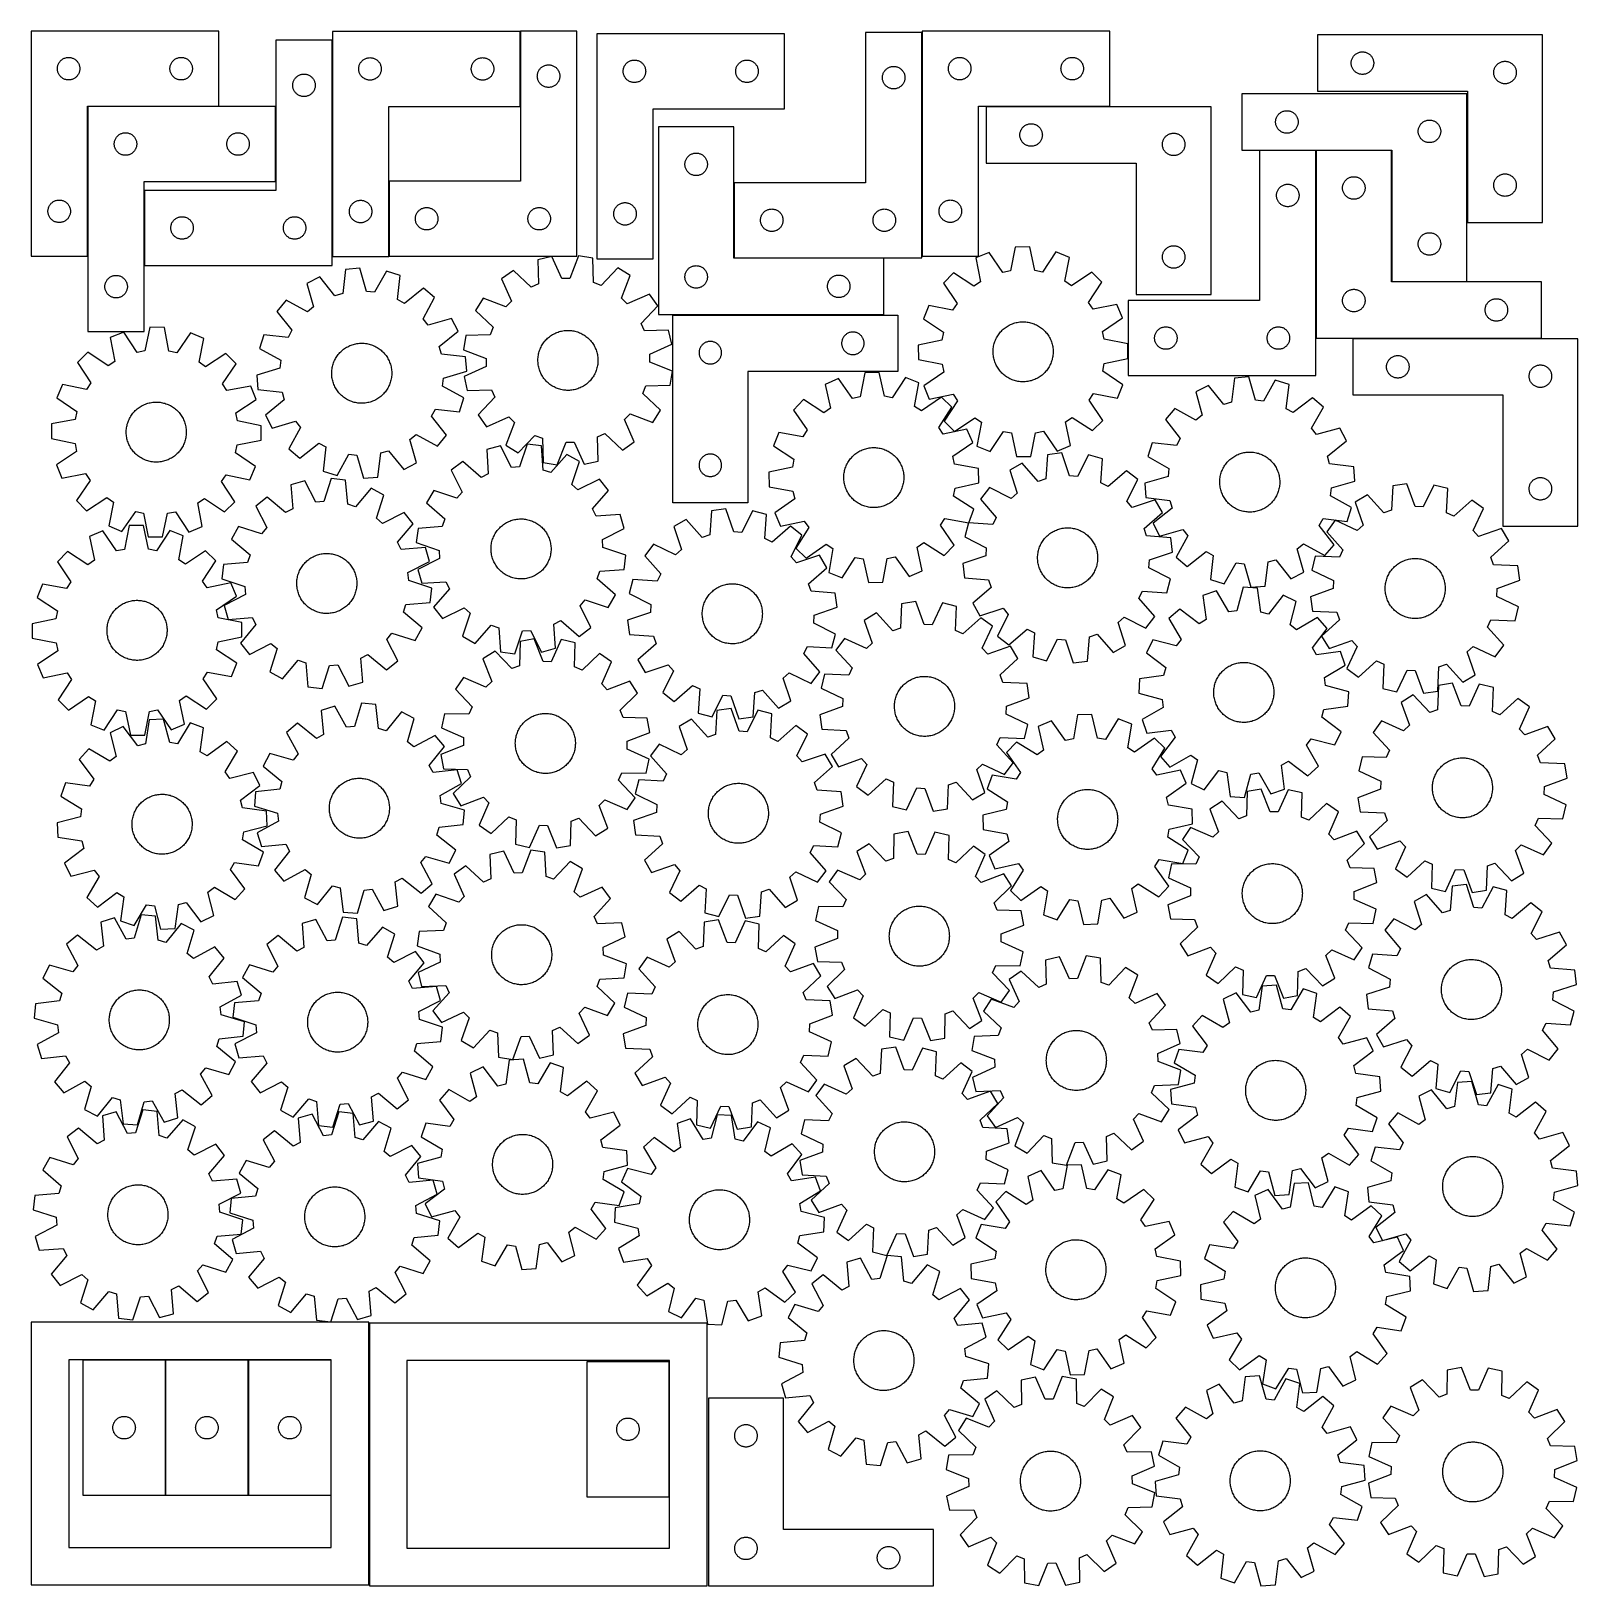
# Model space of a CAD drawing. Header units: millimetres. Extents: x 7 to 1243, y 7 to 1249.
import ezdxf

# ---------------------------------------------------------------- set-up
doc = ezdxf.new("R2010")
doc.units = ezdxf.units.MM
doc.layers.add('CUT', color=7, linetype='CONTINUOUS', true_color=0x000000)

msp = doc.modelspace()

# ---------------------------------------------------------------- linework, layer by layer
at = {"layer": 'CUT'}
for p, q in [((6.668021, 1249.398497), (6.668021, 1069.398497)), ((156.668021, 1249.398497), (6.668021, 1249.398497)), ((156.668021, 1189.398497), (156.668021, 1249.398497)), ((247.646781, 1249.209288), (247.646781, 1069.209288)), ((397.646781, 1249.209288), (247.646781, 1249.209288)), ((397.646781, 1189.209288), (397.646781, 1249.209288)), ((442.948178, 1249.442691), (397.948178, 1249.442691)), ((397.948178, 1249.442691), (397.948178, 1129.442691)), ((442.948178, 1069.442691), (442.948178, 1249.442691)), ((459.078177, 1247.328673), (459.078177, 1067.328673)), ((609.078177, 1247.328673), (459.078177, 1247.328673)), ((609.078177, 1187.328673), (609.078177, 1247.328673)), ((718.890988, 1248.240299), (673.890988, 1248.240299)), ((673.890988, 1248.240299), (673.890988, 1128.240299)), ((718.890988, 1068.240299), (718.890988, 1248.240299)), ((719.16027, 1249.439513), (719.16027, 1069.439513)), ((869.16027, 1249.439513), (719.16027, 1249.439513)), ((869.16027, 1189.439513), (869.16027, 1249.439513)), ((1215.204973, 1246.337469), (1035.204973, 1246.337469)), ((1035.204973, 1246.337469), (1035.204973, 1201.337469)), ((1215.204973, 1096.337469), (1215.204973, 1246.337469)), ((247.367123, 1242.090152), (202.367123, 1242.090152)), ((202.367123, 1242.090152), (202.367123, 1122.090152)), ((247.367123, 1062.090152), (247.367123, 1242.090152)), ((1064.841012, 1230.20143), (1065.270861, 1230.604028)), ((1065.270861, 1230.604028), (1065.72612, 1230.977649)), ((1065.72612, 1230.977649), (1066.204841, 1231.320696)), ((1066.204841, 1231.320696), (1066.704973, 1231.631698)), ((1066.704973, 1231.631698), (1067.224375, 1231.909324)), ((1067.224375, 1231.909324), (1067.760822, 1232.152385)), ((1067.760822, 1232.152385), (1068.312018, 1232.359841)), ((1068.312018, 1232.359841), (1068.875602, 1232.530802)), ((1068.875602, 1232.530802), (1069.44916, 1232.664537)), ((1069.44916, 1232.664537), (1070.030238, 1232.760473)), ((1070.030238, 1232.760473), (1070.616345, 1232.8182)), ((1070.616345, 1232.8182), (1071.204973, 1232.837469)), ((1071.204973, 1232.837469), (1071.793602, 1232.8182)), ((1071.793602, 1232.8182), (1072.379709, 1232.760473)), ((1072.379709, 1232.760473), (1072.960786, 1232.664537)), ((1072.960786, 1232.664537), (1073.534345, 1232.530802)), ((1073.534345, 1232.530802), (1074.097929, 1232.359841)), ((1074.097929, 1232.359841), (1074.649124, 1232.152385)), ((1074.649124, 1232.152385), (1075.185572, 1231.909324)), ((1075.185572, 1231.909324), (1075.704973, 1231.631698)), ((1075.704973, 1231.631698), (1076.205105, 1231.320696)), ((1076.205105, 1231.320696), (1076.683826, 1230.977649)), ((1076.683826, 1230.977649), (1077.139086, 1230.604028)), ((1077.139086, 1230.604028), (1077.568934, 1230.20143)), ((27.668021, 1219.398497), (27.687291, 1219.987125)), ((27.687291, 1218.809869), (27.668021, 1219.398497)), ((27.687291, 1219.987125), (27.745017, 1220.573233)), ((27.745017, 1218.223761), (27.687291, 1218.809869)), ((27.745017, 1220.573233), (27.840954, 1221.15431)), ((27.840954, 1217.642684), (27.745017, 1218.223761)), ((27.840954, 1221.15431), (27.974689, 1221.727868)), ((27.974689, 1221.727868), (28.14565, 1222.291452)), ((28.14565, 1222.291452), (28.353105, 1222.842648)), ((28.353105, 1222.842648), (28.596166, 1223.379095)), ((28.596166, 1223.379095), (28.873792, 1223.898497)), ((28.873792, 1223.898497), (29.184795, 1224.398629)), ((29.184795, 1224.398629), (29.527841, 1224.87735)), ((29.527841, 1224.87735), (29.901463, 1225.332609)), ((29.901463, 1225.332609), (30.30406, 1225.762458)), ((30.30406, 1225.762458), (30.733909, 1226.165055)), ((30.733909, 1226.165055), (31.189168, 1226.538677)), ((31.189168, 1226.538677), (31.667889, 1226.881723)), ((31.667889, 1226.881723), (32.168021, 1227.192726)), ((32.168021, 1227.192726), (32.687423, 1227.470352)), ((32.687423, 1227.470352), (33.22387, 1227.713413)), ((33.22387, 1227.713413), (33.775066, 1227.920868)), ((33.775066, 1227.920868), (34.33865, 1228.091829)), ((34.33865, 1228.091829), (34.912208, 1228.225564)), ((34.912208, 1228.225564), (35.493285, 1228.321501)), ((35.493285, 1228.321501), (36.079393, 1228.379227)), ((36.079393, 1228.379227), (36.668021, 1228.398497)), ((36.668021, 1228.398497), (37.256649, 1228.379227)), ((37.256649, 1228.379227), (37.842757, 1228.321501)), ((37.842757, 1228.321501), (38.423834, 1228.225564)), ((38.423834, 1228.225564), (38.997392, 1228.091829)), ((38.997392, 1228.091829), (39.560976, 1227.920868)), ((39.560976, 1227.920868), (40.112172, 1227.713413)), ((40.112172, 1227.713413), (40.648619, 1227.470352)), ((40.648619, 1227.470352), (41.168021, 1227.192726)), ((41.168021, 1227.192726), (41.668153, 1226.881723)), ((41.668153, 1226.881723), (42.146874, 1226.538677)), ((42.146874, 1226.538677), (42.602133, 1226.165055)), ((42.602133, 1226.165055), (43.031982, 1225.762458)), ((43.031982, 1225.762458), (43.434579, 1225.332609)), ((43.434579, 1225.332609), (43.808201, 1224.87735)), ((43.808201, 1224.87735), (44.151248, 1224.398629)), ((44.151248, 1224.398629), (44.46225, 1223.898497)), ((44.46225, 1223.898497), (44.739876, 1223.379095)), ((44.739876, 1223.379095), (44.982937, 1222.842648)), ((44.982937, 1222.842648), (45.190392, 1222.291452)), ((45.190392, 1222.291452), (45.361353, 1221.727868)), ((45.361353, 1221.727868), (45.495089, 1221.15431)), ((45.495089, 1221.15431), (45.591025, 1220.573233)), ((45.591025, 1218.223761), (45.495089, 1217.642684)), ((45.591025, 1220.573233), (45.648751, 1219.987125)), ((45.648751, 1218.809869), (45.591025, 1218.223761)), ((45.648751, 1219.987125), (45.668021, 1219.398497)), ((45.668021, 1219.398497), (45.648751, 1218.809869)), ((117.668021, 1219.398497), (117.687291, 1219.987125)), ((117.687291, 1218.809869), (117.668021, 1219.398497)), ((117.687291, 1219.987125), (117.745017, 1220.573233)), ((117.745017, 1218.223761), (117.687291, 1218.809869)), ((117.745017, 1220.573233), (117.840954, 1221.15431)), ((117.840954, 1217.642684), (117.745017, 1218.223761)), ((117.840954, 1221.15431), (117.974689, 1221.727868)), ((117.974689, 1221.727868), (118.14565, 1222.291452)), ((118.14565, 1222.291452), (118.353105, 1222.842648)), ((118.353105, 1222.842648), (118.596166, 1223.379095)), ((118.596166, 1223.379095), (118.873792, 1223.898497)), ((118.873792, 1223.898497), (119.184795, 1224.398629)), ((119.184795, 1224.398629), (119.527841, 1224.87735)), ((119.527841, 1224.87735), (119.901463, 1225.332609)), ((119.901463, 1225.332609), (120.30406, 1225.762458)), ((120.30406, 1225.762458), (120.733909, 1226.165055)), ((120.733909, 1226.165055), (121.189168, 1226.538677)), ((121.189168, 1226.538677), (121.667889, 1226.881723)), ((121.667889, 1226.881723), (122.168021, 1227.192726)), ((122.168021, 1227.192726), (122.687423, 1227.470352)), ((122.687423, 1227.470352), (123.22387, 1227.713413)), ((123.22387, 1227.713413), (123.775066, 1227.920868)), ((123.775066, 1227.920868), (124.33865, 1228.091829)), ((124.33865, 1228.091829), (124.912208, 1228.225564)), ((124.912208, 1228.225564), (125.493285, 1228.321501)), ((125.493285, 1228.321501), (126.079393, 1228.379227)), ((126.079393, 1228.379227), (126.668021, 1228.398497)), ((126.668021, 1228.398497), (127.256649, 1228.379227)), ((127.256649, 1228.379227), (127.842757, 1228.321501)), ((127.842757, 1228.321501), (128.423834, 1228.225564)), ((128.423834, 1228.225564), (128.997392, 1228.091829)), ((128.997392, 1228.091829), (129.560976, 1227.920868)), ((129.560976, 1227.920868), (130.112172, 1227.713413)), ((130.112172, 1227.713413), (130.648619, 1227.470352)), ((130.648619, 1227.470352), (131.168021, 1227.192726)), ((131.168021, 1227.192726), (131.668153, 1226.881723)), ((131.668153, 1226.881723), (132.146874, 1226.538677)), ((132.146874, 1226.538677), (132.602133, 1226.165055)), ((132.602133, 1226.165055), (133.031982, 1225.762458)), ((133.031982, 1225.762458), (133.434579, 1225.332609)), ((133.434579, 1225.332609), (133.808201, 1224.87735)), ((133.808201, 1224.87735), (134.151248, 1224.398629)), ((134.151248, 1224.398629), (134.46225, 1223.898497)), ((134.46225, 1223.898497), (134.739876, 1223.379095)), ((134.739876, 1223.379095), (134.982937, 1222.842648)), ((134.982937, 1222.842648), (135.190392, 1222.291452)), ((135.190392, 1222.291452), (135.361353, 1221.727868)), ((135.361353, 1221.727868), (135.495089, 1221.15431)), ((135.495089, 1221.15431), (135.591025, 1220.573233)), ((135.591025, 1218.223761), (135.495089, 1217.642684)), ((135.591025, 1220.573233), (135.648751, 1219.987125)), ((135.648751, 1218.809869), (135.591025, 1218.223761)), ((135.648751, 1219.987125), (135.668021, 1219.398497)), ((135.668021, 1219.398497), (135.648751, 1218.809869)), ((268.646781, 1219.209288), (268.66605, 1219.797916)), ((268.66605, 1218.62066), (268.646781, 1219.209288)), ((268.66605, 1219.797916), (268.723777, 1220.384024)), ((268.723777, 1218.034552), (268.66605, 1218.62066)), ((268.723777, 1220.384024), (268.819713, 1220.965101)), ((268.819713, 1220.965101), (268.953448, 1221.538659)), ((268.953448, 1221.538659), (269.12441, 1222.102243)), ((269.12441, 1222.102243), (269.331865, 1222.653439)), ((269.331865, 1222.653439), (269.574926, 1223.189886)), ((269.574926, 1223.189886), (269.852552, 1223.709288)), ((269.852552, 1223.709288), (270.163554, 1224.20942)), ((270.163554, 1224.20942), (270.506601, 1224.688141)), ((270.506601, 1224.688141), (270.880223, 1225.1434)), ((270.880223, 1225.1434), (271.28282, 1225.573249)), ((271.28282, 1225.573249), (271.712668, 1225.975846)), ((271.712668, 1225.975846), (272.167928, 1226.349468)), ((272.167928, 1226.349468), (272.646649, 1226.692514)), ((272.646649, 1226.692514), (273.146781, 1227.003517)), ((273.146781, 1227.003517), (273.666183, 1227.281143)), ((273.666183, 1227.281143), (274.20263, 1227.524204)), ((274.20263, 1227.524204), (274.753826, 1227.731659)), ((274.753826, 1227.731659), (275.317409, 1227.90262)), ((275.317409, 1227.90262), (275.890968, 1228.036355)), ((275.890968, 1228.036355), (276.472045, 1228.132292)), ((276.472045, 1228.132292), (277.058153, 1228.190018)), ((277.058153, 1228.190018), (277.646781, 1228.209288)), ((277.646781, 1228.209288), (278.235409, 1228.190018)), ((278.235409, 1228.190018), (278.821517, 1228.132292)), ((278.821517, 1228.132292), (279.402594, 1228.036355)), ((279.402594, 1228.036355), (279.976152, 1227.90262)), ((279.976152, 1227.90262), (280.539736, 1227.731659)), ((280.539736, 1227.731659), (281.090932, 1227.524204)), ((281.090932, 1227.524204), (281.627379, 1227.281143)), ((281.627379, 1227.281143), (282.146781, 1227.003517)), ((282.146781, 1227.003517), (282.646913, 1226.692514)), ((282.646913, 1226.692514), (283.125634, 1226.349468)), ((283.125634, 1226.349468), (283.580893, 1225.975846)), ((283.580893, 1225.975846), (284.010742, 1225.573249)), ((284.010742, 1225.573249), (284.413339, 1225.1434)), ((284.413339, 1225.1434), (284.786961, 1224.688141)), ((284.786961, 1224.688141), (285.130007, 1224.20942)), ((285.130007, 1224.20942), (285.441009, 1223.709288)), ((285.441009, 1223.709288), (285.718635, 1223.189886)), ((285.718635, 1223.189886), (285.961697, 1222.653439)), ((285.961697, 1222.653439), (286.169152, 1222.102243)), ((286.169152, 1222.102243), (286.340113, 1221.538659)), ((286.340113, 1221.538659), (286.473848, 1220.965101)), ((286.473848, 1220.965101), (286.569785, 1220.384024)), ((286.569785, 1220.384024), (286.627511, 1219.797916)), ((286.627511, 1218.62066), (286.569785, 1218.034552)), ((286.627511, 1219.797916), (286.646781, 1219.209288)), ((286.646781, 1219.209288), (286.627511, 1218.62066)), ((358.646781, 1219.209288), (358.66605, 1219.797916)), ((358.66605, 1218.62066), (358.646781, 1219.209288)), ((358.66605, 1219.797916), (358.723777, 1220.384024)), ((358.723777, 1218.034552), (358.66605, 1218.62066)), ((358.723777, 1220.384024), (358.819713, 1220.965101)), ((358.819713, 1220.965101), (358.953448, 1221.538659)), ((358.953448, 1221.538659), (359.12441, 1222.102243)), ((359.12441, 1222.102243), (359.331865, 1222.653439)), ((359.331865, 1222.653439), (359.574926, 1223.189886)), ((359.574926, 1223.189886), (359.852552, 1223.709288)), ((359.852552, 1223.709288), (360.163554, 1224.20942)), ((360.163554, 1224.20942), (360.506601, 1224.688141)), ((360.506601, 1224.688141), (360.880223, 1225.1434)), ((360.880223, 1225.1434), (361.28282, 1225.573249)), ((361.28282, 1225.573249), (361.712668, 1225.975846)), ((361.712668, 1225.975846), (362.167928, 1226.349468)), ((362.167928, 1226.349468), (362.646649, 1226.692514)), ((362.646649, 1226.692514), (363.146781, 1227.003517)), ((363.146781, 1227.003517), (363.666183, 1227.281143)), ((363.666183, 1227.281143), (364.20263, 1227.524204)), ((364.20263, 1227.524204), (364.753826, 1227.731659)), ((364.753826, 1227.731659), (365.317409, 1227.90262)), ((365.317409, 1227.90262), (365.890968, 1228.036355)), ((365.890968, 1228.036355), (366.472045, 1228.132292)), ((366.472045, 1228.132292), (367.058153, 1228.190018)), ((367.058153, 1228.190018), (367.646781, 1228.209288)), ((367.646781, 1228.209288), (368.235409, 1228.190018)), ((368.235409, 1228.190018), (368.821517, 1228.132292)), ((368.821517, 1228.132292), (369.402594, 1228.036355)), ((369.402594, 1228.036355), (369.976152, 1227.90262)), ((369.976152, 1227.90262), (370.539736, 1227.731659)), ((370.539736, 1227.731659), (371.090932, 1227.524204)), ((371.090932, 1227.524204), (371.627379, 1227.281143)), ((371.627379, 1227.281143), (372.146781, 1227.003517)), ((372.146781, 1227.003517), (372.646913, 1226.692514)), ((372.646913, 1226.692514), (373.125634, 1226.349468)), ((373.125634, 1226.349468), (373.580893, 1225.975846)), ((373.580893, 1225.975846), (374.010742, 1225.573249)), ((374.010742, 1225.573249), (374.413339, 1225.1434)), ((374.413339, 1225.1434), (374.786961, 1224.688141)), ((374.786961, 1224.688141), (375.130007, 1224.20942)), ((375.130007, 1224.20942), (375.441009, 1223.709288)), ((375.441009, 1223.709288), (375.718635, 1223.189886)), ((375.718635, 1223.189886), (375.961697, 1222.653439)), ((375.961697, 1222.653439), (376.169152, 1222.102243)), ((376.169152, 1222.102243), (376.340113, 1221.538659)), ((376.340113, 1221.538659), (376.473848, 1220.965101)), ((376.473848, 1220.965101), (376.569785, 1220.384024)), ((376.569785, 1220.384024), (376.627511, 1219.797916)), ((376.627511, 1218.62066), (376.569785, 1218.034552)), ((376.627511, 1219.797916), (376.646781, 1219.209288)), ((376.646781, 1219.209288), (376.627511, 1218.62066)), ((412.653949, 1217.942691), (412.964951, 1218.442823)), ((412.964951, 1218.442823), (413.307998, 1218.921544)), ((413.307998, 1218.921544), (413.68162, 1219.376804)), ((413.68162, 1219.376804), (414.084217, 1219.806652)), ((414.084217, 1219.806652), (414.514066, 1220.209249)), ((414.514066, 1220.209249), (414.969325, 1220.582871)), ((414.969325, 1220.582871), (415.448046, 1220.925918)), ((415.448046, 1220.925918), (415.948178, 1221.23692)), ((415.948178, 1221.23692), (416.46758, 1221.514546)), ((416.46758, 1221.514546), (417.004027, 1221.757607)), ((417.004027, 1221.757607), (417.555223, 1221.965062)), ((417.555223, 1221.965062), (418.118807, 1222.136024)), ((418.118807, 1222.136024), (418.692365, 1222.269759)), ((418.692365, 1222.269759), (419.273442, 1222.365695)), ((419.273442, 1222.365695), (419.85955, 1222.423421)), ((419.85955, 1222.423421), (420.448178, 1222.442691)), ((420.448178, 1222.442691), (421.036806, 1222.423421)), ((421.036806, 1222.423421), (421.622914, 1222.365695)), ((421.622914, 1222.365695), (422.203991, 1222.269759)), ((422.203991, 1222.269759), (422.777549, 1222.136024)), ((422.777549, 1222.136024), (423.341133, 1221.965062)), ((423.341133, 1221.965062), (423.892329, 1221.757607)), ((423.892329, 1221.757607), (424.428776, 1221.514546)), ((424.428776, 1221.514546), (424.948178, 1221.23692)), ((424.948178, 1221.23692), (425.44831, 1220.925918)), ((425.44831, 1220.925918), (425.927031, 1220.582871)), ((425.927031, 1220.582871), (426.38229, 1220.209249)), ((426.38229, 1220.209249), (426.812139, 1219.806652)), ((426.812139, 1219.806652), (427.214736, 1219.376804)), ((427.214736, 1219.376804), (427.588358, 1218.921544)), ((427.588358, 1218.921544), (427.931404, 1218.442823)), ((427.931404, 1218.442823), (428.242407, 1217.942691)), ((480.097447, 1217.917301), (480.155174, 1218.503408)), ((480.155174, 1218.503408), (480.25111, 1219.084486)), ((480.25111, 1219.084486), (480.384845, 1219.658044)), ((480.384845, 1219.658044), (480.555806, 1220.221628)), ((480.555806, 1220.221628), (480.763261, 1220.772824)), ((480.763261, 1220.772824), (481.006323, 1221.309271)), ((481.006323, 1221.309271), (481.283949, 1221.828673)), ((481.283949, 1221.828673), (481.594951, 1222.328805)), ((481.594951, 1222.328805), (481.937997, 1222.807526)), ((481.937997, 1222.807526), (482.311619, 1223.262785)), ((482.311619, 1223.262785), (482.714216, 1223.692634)), ((482.714216, 1223.692634), (483.144065, 1224.095231)), ((483.144065, 1224.095231), (483.599324, 1224.468853)), ((483.599324, 1224.468853), (484.078045, 1224.811899)), ((484.078045, 1224.811899), (484.578177, 1225.122901)), ((484.578177, 1225.122901), (485.097579, 1225.400527)), ((485.097579, 1225.400527), (485.634026, 1225.643588)), ((485.634026, 1225.643588), (486.185222, 1225.851044)), ((486.185222, 1225.851044), (486.748806, 1226.022005)), ((486.748806, 1226.022005), (487.322364, 1226.15574)), ((487.322364, 1226.15574), (487.903442, 1226.251676)), ((487.903442, 1226.251676), (488.489549, 1226.309403)), ((488.489549, 1226.309403), (489.078177, 1226.328673)), ((489.078177, 1226.328673), (489.666805, 1226.309403)), ((489.666805, 1226.309403), (490.252913, 1226.251676)), ((490.252913, 1226.251676), (490.83399, 1226.15574)), ((490.83399, 1226.15574), (491.407549, 1226.022005)), ((491.407549, 1226.022005), (491.971132, 1225.851044)), ((491.971132, 1225.851044), (492.522328, 1225.643588)), ((492.522328, 1225.643588), (493.058775, 1225.400527)), ((493.058775, 1225.400527), (493.578177, 1225.122901)), ((493.578177, 1225.122901), (494.078309, 1224.811899)), ((494.078309, 1224.811899), (494.55703, 1224.468853)), ((494.55703, 1224.468853), (495.01229, 1224.095231)), ((495.01229, 1224.095231), (495.442138, 1223.692634)), ((495.442138, 1223.692634), (495.844736, 1223.262785)), ((495.844736, 1223.262785), (496.218357, 1222.807526)), ((496.218357, 1222.807526), (496.561404, 1222.328805)), ((496.561404, 1222.328805), (496.872406, 1221.828673)), ((496.872406, 1221.828673), (497.150032, 1221.309271)), ((497.150032, 1221.309271), (497.393093, 1220.772824)), ((497.393093, 1220.772824), (497.600548, 1220.221628)), ((497.600548, 1220.221628), (497.77151, 1219.658044)), ((497.77151, 1219.658044), (497.905245, 1219.084486)), ((497.905245, 1219.084486), (498.001181, 1218.503408)), ((498.001181, 1218.503408), (498.058908, 1217.917301)), ((570.097447, 1217.917301), (570.155174, 1218.503408)), ((570.155174, 1218.503408), (570.25111, 1219.084486)), ((570.25111, 1219.084486), (570.384845, 1219.658044)), ((570.384845, 1219.658044), (570.555806, 1220.221628)), ((570.555806, 1220.221628), (570.763261, 1220.772824)), ((570.763261, 1220.772824), (571.006323, 1221.309271)), ((571.006323, 1221.309271), (571.283949, 1221.828673)), ((571.283949, 1221.828673), (571.594951, 1222.328805)), ((571.594951, 1222.328805), (571.937997, 1222.807526)), ((571.937997, 1222.807526), (572.311619, 1223.262785)), ((572.311619, 1223.262785), (572.714216, 1223.692634)), ((572.714216, 1223.692634), (573.144065, 1224.095231)), ((573.144065, 1224.095231), (573.599324, 1224.468853)), ((573.599324, 1224.468853), (574.078045, 1224.811899)), ((574.078045, 1224.811899), (574.578177, 1225.122901)), ((574.578177, 1225.122901), (575.097579, 1225.400527)), ((575.097579, 1225.400527), (575.634026, 1225.643588)), ((575.634026, 1225.643588), (576.185222, 1225.851044)), ((576.185222, 1225.851044), (576.748806, 1226.022005)), ((576.748806, 1226.022005), (577.322364, 1226.15574)), ((577.322364, 1226.15574), (577.903442, 1226.251676)), ((577.903442, 1226.251676), (578.489549, 1226.309403)), ((578.489549, 1226.309403), (579.078177, 1226.328673)), ((579.078177, 1226.328673), (579.666805, 1226.309403)), ((579.666805, 1226.309403), (580.252913, 1226.251676)), ((580.252913, 1226.251676), (580.83399, 1226.15574)), ((580.83399, 1226.15574), (581.407549, 1226.022005)), ((581.407549, 1226.022005), (581.971132, 1225.851044)), ((581.971132, 1225.851044), (582.522328, 1225.643588)), ((582.522328, 1225.643588), (583.058775, 1225.400527)), ((583.058775, 1225.400527), (583.578177, 1225.122901)), ((583.578177, 1225.122901), (584.078309, 1224.811899)), ((584.078309, 1224.811899), (584.55703, 1224.468853)), ((584.55703, 1224.468853), (585.01229, 1224.095231)), ((585.01229, 1224.095231), (585.442138, 1223.692634)), ((585.442138, 1223.692634), (585.844736, 1223.262785)), ((585.844736, 1223.262785), (586.218357, 1222.807526)), ((586.218357, 1222.807526), (586.561404, 1222.328805)), ((586.561404, 1222.328805), (586.872406, 1221.828673)), ((586.872406, 1221.828673), (587.150032, 1221.309271)), ((587.150032, 1221.309271), (587.393093, 1220.772824)), ((587.393093, 1220.772824), (587.600548, 1220.221628)), ((587.600548, 1220.221628), (587.77151, 1219.658044)), ((587.77151, 1219.658044), (587.905245, 1219.084486)), ((587.905245, 1219.084486), (588.001181, 1218.503408)), ((588.001181, 1218.503408), (588.058908, 1217.917301)), ((689.250808, 1217.719151), (689.62443, 1218.174411)), ((689.62443, 1218.174411), (690.027027, 1218.60426)), ((690.027027, 1218.60426), (690.456876, 1219.006857)), ((690.456876, 1219.006857), (690.912135, 1219.380479)), ((690.912135, 1219.380479), (691.390856, 1219.723525)), ((691.390856, 1219.723525), (691.890988, 1220.034527)), ((691.890988, 1220.034527), (692.41039, 1220.312153)), ((692.41039, 1220.312153), (692.946837, 1220.555214)), ((692.946837, 1220.555214), (693.498033, 1220.76267)), ((693.498033, 1220.76267), (694.061617, 1220.933631)), ((694.061617, 1220.933631), (694.635175, 1221.067366)), ((694.635175, 1221.067366), (695.216252, 1221.163302)), ((695.216252, 1221.163302), (695.80236, 1221.221029)), ((695.80236, 1221.221029), (696.390988, 1221.240299)), ((696.390988, 1221.240299), (696.979616, 1221.221029)), ((696.979616, 1221.221029), (697.565724, 1221.163302)), ((697.565724, 1221.163302), (698.146801, 1221.067366)), ((698.146801, 1221.067366), (698.720359, 1220.933631)), ((698.720359, 1220.933631), (699.283943, 1220.76267)), ((699.283943, 1220.76267), (699.835139, 1220.555214)), ((699.835139, 1220.555214), (700.371586, 1220.312153)), ((700.371586, 1220.312153), (700.890988, 1220.034527)), ((700.890988, 1220.034527), (701.39112, 1219.723525)), ((701.39112, 1219.723525), (701.869841, 1219.380479)), ((701.869841, 1219.380479), (702.3251, 1219.006857)), ((702.3251, 1219.006857), (702.754949, 1218.60426)), ((702.754949, 1218.60426), (703.157546, 1218.174411)), ((703.157546, 1218.174411), (703.531168, 1217.719151)), ((740.16027, 1219.439513), (740.179539, 1220.028141)), ((740.179539, 1218.850884), (740.16027, 1219.439513)), ((740.179539, 1220.028141), (740.237266, 1220.614248)), ((740.237266, 1218.264777), (740.179539, 1218.850884)), ((740.237266, 1220.614248), (740.333202, 1221.195325)), ((740.333202, 1217.6837), (740.237266, 1218.264777)), ((740.333202, 1221.195325), (740.466937, 1221.768884)), ((740.466937, 1221.768884), (740.637898, 1222.332468)), ((740.637898, 1222.332468), (740.845354, 1222.883663)), ((740.845354, 1222.883663), (741.088415, 1223.420111)), ((741.088415, 1223.420111), (741.366041, 1223.939513)), ((741.366041, 1223.939513), (741.677043, 1224.439645)), ((741.677043, 1224.439645), (742.02009, 1224.918365)), ((742.02009, 1224.918365), (742.393711, 1225.373625)), ((742.393711, 1225.373625), (742.796309, 1225.803474)), ((742.796309, 1225.803474), (743.226157, 1226.206071)), ((743.226157, 1226.206071), (743.681417, 1226.579693)), ((743.681417, 1226.579693), (744.160137, 1226.922739)), ((744.160137, 1226.922739), (744.66027, 1227.233741)), ((744.66027, 1227.233741), (745.179671, 1227.511367)), ((745.179671, 1227.511367), (745.716119, 1227.754428)), ((745.716119, 1227.754428), (746.267314, 1227.961884)), ((746.267314, 1227.961884), (746.830898, 1228.132845)), ((746.830898, 1228.132845), (747.404457, 1228.26658)), ((747.404457, 1228.26658), (747.985534, 1228.362516)), ((747.985534, 1228.362516), (748.571641, 1228.420243)), ((748.571641, 1228.420243), (749.16027, 1228.439513)), ((749.16027, 1228.439513), (749.748898, 1228.420243)), ((749.748898, 1228.420243), (750.335005, 1228.362516)), ((750.335005, 1228.362516), (750.916082, 1228.26658)), ((750.916082, 1228.26658), (751.489641, 1228.132845)), ((751.489641, 1228.132845), (752.053225, 1227.961884)), ((752.053225, 1227.961884), (752.60442, 1227.754428)), ((752.60442, 1227.754428), (753.140868, 1227.511367)), ((753.140868, 1227.511367), (753.66027, 1227.233741)), ((753.66027, 1227.233741), (754.160402, 1226.922739)), ((754.160402, 1226.922739), (754.639122, 1226.579693)), ((754.639122, 1226.579693), (755.094382, 1226.206071)), ((755.094382, 1226.206071), (755.524231, 1225.803474)), ((755.524231, 1225.803474), (755.926828, 1225.373625)), ((755.926828, 1225.373625), (756.30045, 1224.918365)), ((756.30045, 1224.918365), (756.643496, 1224.439645)), ((756.643496, 1224.439645), (756.954498, 1223.939513)), ((756.954498, 1223.939513), (757.232124, 1223.420111)), ((757.232124, 1223.420111), (757.475185, 1222.883663)), ((757.475185, 1222.883663), (757.682641, 1222.332468)), ((757.682641, 1222.332468), (757.853602, 1221.768884)), ((757.853602, 1221.768884), (757.987337, 1221.195325)), ((757.987337, 1221.195325), (758.083273, 1220.614248)), ((758.083273, 1218.264777), (757.987337, 1217.6837)), ((758.083273, 1220.614248), (758.141, 1220.028141)), ((758.141, 1218.850884), (758.083273, 1218.264777)), ((758.141, 1220.028141), (758.16027, 1219.439513)), ((758.16027, 1219.439513), (758.141, 1218.850884)), ((830.16027, 1219.439513), (830.179539, 1220.028141)), ((830.179539, 1218.850884), (830.16027, 1219.439513)), ((830.179539, 1220.028141), (830.237266, 1220.614248)), ((830.237266, 1218.264777), (830.179539, 1218.850884)), ((830.237266, 1220.614248), (830.333202, 1221.195325)), ((830.333202, 1217.6837), (830.237266, 1218.264777)), ((830.333202, 1221.195325), (830.466937, 1221.768884)), ((830.466937, 1221.768884), (830.637898, 1222.332468)), ((830.637898, 1222.332468), (830.845354, 1222.883663)), ((830.845354, 1222.883663), (831.088415, 1223.420111)), ((831.088415, 1223.420111), (831.366041, 1223.939513)), ((831.366041, 1223.939513), (831.677043, 1224.439645)), ((831.677043, 1224.439645), (832.02009, 1224.918365)), ((832.02009, 1224.918365), (832.393711, 1225.373625)), ((832.393711, 1225.373625), (832.796309, 1225.803474)), ((832.796309, 1225.803474), (833.226157, 1226.206071)), ((833.226157, 1226.206071), (833.681417, 1226.579693)), ((833.681417, 1226.579693), (834.160137, 1226.922739)), ((834.160137, 1226.922739), (834.66027, 1227.233741)), ((834.66027, 1227.233741), (835.179671, 1227.511367)), ((835.179671, 1227.511367), (835.716119, 1227.754428)), ((835.716119, 1227.754428), (836.267314, 1227.961884)), ((836.267314, 1227.961884), (836.830898, 1228.132845)), ((836.830898, 1228.132845), (837.404457, 1228.26658)), ((837.404457, 1228.26658), (837.985534, 1228.362516)), ((837.985534, 1228.362516), (838.571641, 1228.420243)), ((838.571641, 1228.420243), (839.16027, 1228.439513)), ((839.16027, 1228.439513), (839.748898, 1228.420243)), ((839.748898, 1228.420243), (840.335005, 1228.362516)), ((840.335005, 1228.362516), (840.916082, 1228.26658)), ((840.916082, 1228.26658), (841.489641, 1228.132845)), ((841.489641, 1228.132845), (842.053225, 1227.961884)), ((842.053225, 1227.961884), (842.60442, 1227.754428)), ((842.60442, 1227.754428), (843.140868, 1227.511367)), ((843.140868, 1227.511367), (843.66027, 1227.233741)), ((843.66027, 1227.233741), (844.160402, 1226.922739)), ((844.160402, 1226.922739), (844.639122, 1226.579693)), ((844.639122, 1226.579693), (845.094382, 1226.206071)), ((845.094382, 1226.206071), (845.524231, 1225.803474)), ((845.524231, 1225.803474), (845.926828, 1225.373625)), ((845.926828, 1225.373625), (846.30045, 1224.918365)), ((846.30045, 1224.918365), (846.643496, 1224.439645)), ((846.643496, 1224.439645), (846.954498, 1223.939513)), ((846.954498, 1223.939513), (847.232124, 1223.420111)), ((847.232124, 1223.420111), (847.475185, 1222.883663)), ((847.475185, 1222.883663), (847.682641, 1222.332468)), ((847.682641, 1222.332468), (847.853602, 1221.768884)), ((847.853602, 1221.768884), (847.987337, 1221.195325)), ((847.987337, 1221.195325), (848.083273, 1220.614248)), ((848.083273, 1218.264777), (847.987337, 1217.6837)), ((848.083273, 1220.614248), (848.141, 1220.028141)), ((848.141, 1218.850884), (848.083273, 1218.264777)), ((848.141, 1220.028141), (848.16027, 1219.439513)), ((848.16027, 1219.439513), (848.141, 1218.850884)), ((1062.204973, 1223.837469), (1062.224243, 1224.426098)), ((1062.224243, 1223.248841), (1062.204973, 1223.837469)), ((1062.224243, 1224.426098), (1062.28197, 1225.012205)), ((1062.28197, 1222.662734), (1062.224243, 1223.248841)), ((1062.28197, 1225.012205), (1062.377906, 1225.593282)), ((1062.377906, 1222.081656), (1062.28197, 1222.662734)), ((1062.377906, 1225.593282), (1062.511641, 1226.166841)), ((1062.511641, 1221.508098), (1062.377906, 1222.081656)), ((1062.511641, 1226.166841), (1062.682602, 1226.730425)), ((1062.682602, 1220.944514), (1062.511641, 1221.508098)), ((1062.682602, 1226.730425), (1062.890058, 1227.28162)), ((1062.890058, 1220.393318), (1062.682602, 1220.944514)), ((1062.890058, 1227.28162), (1063.133119, 1227.818068)), ((1063.133119, 1219.856871), (1062.890058, 1220.393318)), ((1063.133119, 1227.818068), (1063.410745, 1228.337469)), ((1063.410745, 1219.337469), (1063.133119, 1219.856871)), ((1063.410745, 1228.337469), (1063.721747, 1228.837601)), ((1063.721747, 1218.837337), (1063.410745, 1219.337469)), ((1063.721747, 1228.837601), (1064.064793, 1229.316322)), ((1064.064793, 1218.358616), (1063.721747, 1218.837337)), ((1064.064793, 1229.316322), (1064.438415, 1229.771582)), ((1064.438415, 1217.903357), (1064.064793, 1218.358616)), ((1064.438415, 1229.771582), (1064.841012, 1230.20143)), ((1077.568934, 1230.20143), (1077.971532, 1229.771582)), ((1077.971532, 1229.771582), (1078.345153, 1229.316322)), ((1078.345153, 1218.358616), (1077.971532, 1217.903357)), ((1078.345153, 1229.316322), (1078.6882, 1228.837601)), ((1078.6882, 1218.837337), (1078.345153, 1218.358616)), ((1078.6882, 1228.837601), (1078.999202, 1228.337469)), ((1078.999202, 1219.337469), (1078.6882, 1218.837337)), ((1078.999202, 1228.337469), (1079.276828, 1227.818068)), ((1079.276828, 1219.856871), (1078.999202, 1219.337469)), ((1079.276828, 1227.818068), (1079.519889, 1227.28162)), ((1079.519889, 1220.393318), (1079.276828, 1219.856871)), ((1079.519889, 1227.28162), (1079.727345, 1226.730425)), ((1079.727345, 1220.944514), (1079.519889, 1220.393318)), ((1079.727345, 1226.730425), (1079.898306, 1226.166841)), ((1079.898306, 1221.508098), (1079.727345, 1220.944514)), ((1079.898306, 1226.166841), (1080.032041, 1225.593282)), ((1080.032041, 1222.081656), (1079.898306, 1221.508098)), ((1080.032041, 1225.593282), (1080.127977, 1225.012205)), ((1080.127977, 1222.662734), (1080.032041, 1222.081656)), ((1080.127977, 1225.012205), (1080.185704, 1224.426098)), ((1080.185704, 1223.248841), (1080.127977, 1222.662734)), ((1080.185704, 1224.426098), (1080.204973, 1223.837469)), ((1080.204973, 1223.837469), (1080.185704, 1223.248841)), ((1176.28197, 1217.512205), (1176.377906, 1218.093282)), ((1176.377906, 1218.093282), (1176.511641, 1218.666841)), ((1176.511641, 1218.666841), (1176.682602, 1219.230425)), ((1176.682602, 1219.230425), (1176.890058, 1219.78162)), ((1176.890058, 1219.78162), (1177.133119, 1220.318068)), ((1177.133119, 1220.318068), (1177.410745, 1220.837469)), ((1177.410745, 1220.837469), (1177.721747, 1221.337601)), ((1177.721747, 1221.337601), (1178.064793, 1221.816322)), ((1178.064793, 1221.816322), (1178.438415, 1222.271582)), ((1178.438415, 1222.271582), (1178.841012, 1222.70143)), ((1178.841012, 1222.70143), (1179.270861, 1223.104028)), ((1179.270861, 1223.104028), (1179.72612, 1223.477649)), ((1179.72612, 1223.477649), (1180.204841, 1223.820696)), ((1180.204841, 1223.820696), (1180.704973, 1224.131698)), ((1180.704973, 1224.131698), (1181.224375, 1224.409324)), ((1181.224375, 1224.409324), (1181.760822, 1224.652385)), ((1181.760822, 1224.652385), (1182.312018, 1224.859841)), ((1182.312018, 1224.859841), (1182.875602, 1225.030802)), ((1182.875602, 1225.030802), (1183.44916, 1225.164537)), ((1183.44916, 1225.164537), (1184.030238, 1225.260473)), ((1184.030238, 1225.260473), (1184.616345, 1225.3182)), ((1184.616345, 1225.3182), (1185.204973, 1225.337469)), ((1185.204973, 1225.337469), (1185.793602, 1225.3182)), ((1185.793602, 1225.3182), (1186.379709, 1225.260473)), ((1186.379709, 1225.260473), (1186.960786, 1225.164537)), ((1186.960786, 1225.164537), (1187.534345, 1225.030802)), ((1187.534345, 1225.030802), (1188.097929, 1224.859841)), ((1188.097929, 1224.859841), (1188.649124, 1224.652385)), ((1188.649124, 1224.652385), (1189.185572, 1224.409324)), ((1189.185572, 1224.409324), (1189.704973, 1224.131698)), ((1189.704973, 1224.131698), (1190.205105, 1223.820696)), ((1190.205105, 1223.820696), (1190.683826, 1223.477649)), ((1190.683826, 1223.477649), (1191.139086, 1223.104028)), ((1191.139086, 1223.104028), (1191.568934, 1222.70143)), ((1191.568934, 1222.70143), (1191.971532, 1222.271582)), ((1191.971532, 1222.271582), (1192.345153, 1221.816322)), ((1192.345153, 1221.816322), (1192.6882, 1221.337601)), ((1192.6882, 1221.337601), (1192.999202, 1220.837469)), ((1192.999202, 1220.837469), (1193.276828, 1220.318068)), ((1193.276828, 1220.318068), (1193.519889, 1219.78162)), ((1193.519889, 1219.78162), (1193.727345, 1219.230425)), ((1193.727345, 1219.230425), (1193.898306, 1218.666841)), ((1193.898306, 1218.666841), (1194.032041, 1218.093282)), ((1194.032041, 1218.093282), (1194.127977, 1217.512205)), ((27.974689, 1217.069125), (27.840954, 1217.642684)), ((28.14565, 1216.505542), (27.974689, 1217.069125)), ((28.353105, 1215.954346), (28.14565, 1216.505542)), ((28.596166, 1215.417899), (28.353105, 1215.954346)), ((28.873792, 1214.898497), (28.596166, 1215.417899)), ((29.184795, 1214.398365), (28.873792, 1214.898497)), ((29.527841, 1213.919644), (29.184795, 1214.398365)), ((29.901463, 1213.464385), (29.527841, 1213.919644)), ((30.30406, 1213.034536), (29.901463, 1213.464385)), ((30.733909, 1212.631939), (30.30406, 1213.034536)), ((31.189168, 1212.258317), (30.733909, 1212.631939)), ((31.667889, 1211.91527), (31.189168, 1212.258317)), ((32.168021, 1211.604268), (31.667889, 1211.91527)), ((32.687423, 1211.326642), (32.168021, 1211.604268)), ((33.22387, 1211.083581), (32.687423, 1211.326642)), ((33.775066, 1210.876126), (33.22387, 1211.083581)), ((34.33865, 1210.705164), (33.775066, 1210.876126)), ((34.912208, 1210.571429), (34.33865, 1210.705164)), ((35.493285, 1210.475493), (34.912208, 1210.571429)), ((36.079393, 1210.417767), (35.493285, 1210.475493)), ((36.668021, 1210.398497), (36.079393, 1210.417767)), ((37.256649, 1210.417767), (36.668021, 1210.398497)), ((37.842757, 1210.475493), (37.256649, 1210.417767)), ((38.423834, 1210.571429), (37.842757, 1210.475493)), ((38.997392, 1210.705164), (38.423834, 1210.571429)), ((39.560976, 1210.876126), (38.997392, 1210.705164)), ((40.112172, 1211.083581), (39.560976, 1210.876126)), ((40.648619, 1211.326642), (40.112172, 1211.083581)), ((41.168021, 1211.604268), (40.648619, 1211.326642)), ((41.668153, 1211.91527), (41.168021, 1211.604268)), ((42.146874, 1212.258317), (41.668153, 1211.91527)), ((42.602133, 1212.631939), (42.146874, 1212.258317)), ((43.031982, 1213.034536), (42.602133, 1212.631939)), ((43.434579, 1213.464385), (43.031982, 1213.034536)), ((43.808201, 1213.919644), (43.434579, 1213.464385)), ((44.151248, 1214.398365), (43.808201, 1213.919644)), ((44.46225, 1214.898497), (44.151248, 1214.398365)), ((44.739876, 1215.417899), (44.46225, 1214.898497)), ((44.982937, 1215.954346), (44.739876, 1215.417899)), ((45.190392, 1216.505542), (44.982937, 1215.954346)), ((45.361353, 1217.069125), (45.190392, 1216.505542)), ((45.495089, 1217.642684), (45.361353, 1217.069125)), ((117.974689, 1217.069125), (117.840954, 1217.642684)), ((118.14565, 1216.505542), (117.974689, 1217.069125)), ((118.353105, 1215.954346), (118.14565, 1216.505542)), ((118.596166, 1215.417899), (118.353105, 1215.954346)), ((118.873792, 1214.898497), (118.596166, 1215.417899)), ((119.184795, 1214.398365), (118.873792, 1214.898497)), ((119.527841, 1213.919644), (119.184795, 1214.398365)), ((119.901463, 1213.464385), (119.527841, 1213.919644)), ((120.30406, 1213.034536), (119.901463, 1213.464385)), ((120.733909, 1212.631939), (120.30406, 1213.034536)), ((121.189168, 1212.258317), (120.733909, 1212.631939)), ((121.667889, 1211.91527), (121.189168, 1212.258317)), ((122.168021, 1211.604268), (121.667889, 1211.91527)), ((122.687423, 1211.326642), (122.168021, 1211.604268)), ((123.22387, 1211.083581), (122.687423, 1211.326642)), ((123.775066, 1210.876126), (123.22387, 1211.083581)), ((124.33865, 1210.705164), (123.775066, 1210.876126)), ((124.912208, 1210.571429), (124.33865, 1210.705164)), ((125.493285, 1210.475493), (124.912208, 1210.571429)), ((126.079393, 1210.417767), (125.493285, 1210.475493)), ((126.668021, 1210.398497), (126.079393, 1210.417767)), ((127.256649, 1210.417767), (126.668021, 1210.398497)), ((127.842757, 1210.475493), (127.256649, 1210.417767)), ((128.423834, 1210.571429), (127.842757, 1210.475493)), ((128.997392, 1210.705164), (128.423834, 1210.571429)), ((129.560976, 1210.876126), (128.997392, 1210.705164)), ((130.112172, 1211.083581), (129.560976, 1210.876126)), ((130.648619, 1211.326642), (130.112172, 1211.083581)), ((131.168021, 1211.604268), (130.648619, 1211.326642)), ((131.668153, 1211.91527), (131.168021, 1211.604268)), ((132.146874, 1212.258317), (131.668153, 1211.91527)), ((132.602133, 1212.631939), (132.146874, 1212.258317)), ((133.031982, 1213.034536), (132.602133, 1212.631939)), ((133.434579, 1213.464385), (133.031982, 1213.034536)), ((133.808201, 1213.919644), (133.434579, 1213.464385)), ((134.151248, 1214.398365), (133.808201, 1213.919644)), ((134.46225, 1214.898497), (134.151248, 1214.398365)), ((134.739876, 1215.417899), (134.46225, 1214.898497)), ((134.982937, 1215.954346), (134.739876, 1215.417899)), ((135.190392, 1216.505542), (134.982937, 1215.954346)), ((135.361353, 1217.069125), (135.190392, 1216.505542)), ((135.495089, 1217.642684), (135.361353, 1217.069125)), ((215.867123, 1206.090152), (215.886393, 1206.67878)), ((215.886393, 1205.501524), (215.867123, 1206.090152)), ((215.886393, 1206.67878), (215.94412, 1207.264888)), ((215.94412, 1207.264888), (216.040056, 1207.845965)), ((216.040056, 1207.845965), (216.173791, 1208.419524)), ((216.173791, 1208.419524), (216.344752, 1208.983107)), ((216.344752, 1208.983107), (216.552207, 1209.534303)), ((216.552207, 1209.534303), (216.795269, 1210.07075)), ((216.795269, 1210.07075), (217.072895, 1210.590152)), ((217.072895, 1210.590152), (217.383897, 1211.090284)), ((217.383897, 1211.090284), (217.726943, 1211.569005)), ((217.726943, 1211.569005), (218.100565, 1212.024264)), ((218.100565, 1212.024264), (218.503162, 1212.454113)), ((218.503162, 1212.454113), (218.933011, 1212.85671)), ((218.933011, 1212.85671), (219.38827, 1213.230332)), ((219.38827, 1213.230332), (219.866991, 1213.573379)), ((219.866991, 1213.573379), (220.367123, 1213.884381)), ((220.367123, 1213.884381), (220.886525, 1214.162007)), ((220.886525, 1214.162007), (221.422972, 1214.405068)), ((221.422972, 1214.405068), (221.974168, 1214.612523)), ((221.974168, 1214.612523), (222.537752, 1214.783485)), ((222.537752, 1214.783485), (223.11131, 1214.91722)), ((223.11131, 1214.91722), (223.692388, 1215.013156)), ((223.692388, 1215.013156), (224.278495, 1215.070882)), ((224.278495, 1215.070882), (224.867123, 1215.090152)), ((224.867123, 1215.090152), (225.455751, 1215.070882)), ((225.455751, 1215.070882), (226.041859, 1215.013156)), ((226.041859, 1215.013156), (226.622936, 1214.91722)), ((226.622936, 1214.91722), (227.196495, 1214.783485)), ((227.196495, 1214.783485), (227.760078, 1214.612523)), ((227.760078, 1214.612523), (228.311274, 1214.405068)), ((228.311274, 1214.405068), (228.847721, 1214.162007)), ((228.847721, 1214.162007), (229.367123, 1213.884381)), ((229.367123, 1213.884381), (229.867255, 1213.573379)), ((229.867255, 1213.573379), (230.345976, 1213.230332)), ((230.345976, 1213.230332), (230.801236, 1212.85671)), ((230.801236, 1212.85671), (231.231084, 1212.454113)), ((231.231084, 1212.454113), (231.633682, 1212.024264)), ((231.633682, 1212.024264), (232.007303, 1211.569005)), ((232.007303, 1211.569005), (232.35035, 1211.090284)), ((232.35035, 1211.090284), (232.661352, 1210.590152)), ((232.661352, 1210.590152), (232.938978, 1210.07075)), ((232.938978, 1210.07075), (233.182039, 1209.534303)), ((233.182039, 1209.534303), (233.389494, 1208.983107)), ((233.389494, 1208.983107), (233.560456, 1208.419524)), ((233.560456, 1208.419524), (233.694191, 1207.845965)), ((233.694191, 1207.845965), (233.790127, 1207.264888)), ((233.790127, 1207.264888), (233.847854, 1206.67878)), ((233.847854, 1206.67878), (233.867123, 1206.090152)), ((233.867123, 1206.090152), (233.847854, 1205.501524)), ((268.819713, 1217.453475), (268.723777, 1218.034552)), ((268.953448, 1216.879916), (268.819713, 1217.453475)), ((269.12441, 1216.316333), (268.953448, 1216.879916)), ((269.331865, 1215.765137), (269.12441, 1216.316333)), ((269.574926, 1215.22869), (269.331865, 1215.765137)), ((269.852552, 1214.709288), (269.574926, 1215.22869)), ((270.163554, 1214.209156), (269.852552, 1214.709288)), ((270.506601, 1213.730435), (270.163554, 1214.209156)), ((270.880223, 1213.275176), (270.506601, 1213.730435)), ((271.28282, 1212.845327), (270.880223, 1213.275176)), ((271.712668, 1212.44273), (271.28282, 1212.845327)), ((272.167928, 1212.069108), (271.712668, 1212.44273)), ((272.646649, 1211.726061), (272.167928, 1212.069108)), ((273.146781, 1211.415059), (272.646649, 1211.726061)), ((273.666183, 1211.137433), (273.146781, 1211.415059)), ((274.20263, 1210.894372), (273.666183, 1211.137433)), ((274.753826, 1210.686917), (274.20263, 1210.894372)), ((275.317409, 1210.515955), (274.753826, 1210.686917)), ((275.890968, 1210.38222), (275.317409, 1210.515955)), ((276.472045, 1210.286284), (275.890968, 1210.38222)), ((277.058153, 1210.228558), (276.472045, 1210.286284)), ((277.646781, 1210.209288), (277.058153, 1210.228558)), ((278.235409, 1210.228558), (277.646781, 1210.209288)), ((278.821517, 1210.286284), (278.235409, 1210.228558)), ((279.402594, 1210.38222), (278.821517, 1210.286284)), ((279.976152, 1210.515955), (279.402594, 1210.38222)), ((280.539736, 1210.686917), (279.976152, 1210.515955)), ((281.090932, 1210.894372), (280.539736, 1210.686917)), ((281.627379, 1211.137433), (281.090932, 1210.894372)), ((282.146781, 1211.415059), (281.627379, 1211.137433)), ((282.646913, 1211.726061), (282.146781, 1211.415059)), ((283.125634, 1212.069108), (282.646913, 1211.726061)), ((283.580893, 1212.44273), (283.125634, 1212.069108)), ((284.010742, 1212.845327), (283.580893, 1212.44273)), ((284.413339, 1213.275176), (284.010742, 1212.845327)), ((284.786961, 1213.730435), (284.413339, 1213.275176)), ((285.130007, 1214.209156), (284.786961, 1213.730435)), ((285.441009, 1214.709288), (285.130007, 1214.209156)), ((285.718635, 1215.22869), (285.441009, 1214.709288)), ((285.961697, 1215.765137), (285.718635, 1215.22869)), ((286.169152, 1216.316333), (285.961697, 1215.765137)), ((286.340113, 1216.879916), (286.169152, 1216.316333)), ((286.473848, 1217.453475), (286.340113, 1216.879916)), ((286.569785, 1218.034552), (286.473848, 1217.453475)), ((358.819713, 1217.453475), (358.723777, 1218.034552)), ((358.953448, 1216.879916), (358.819713, 1217.453475)), ((359.12441, 1216.316333), (358.953448, 1216.879916)), ((359.331865, 1215.765137), (359.12441, 1216.316333)), ((359.574926, 1215.22869), (359.331865, 1215.765137)), ((359.852552, 1214.709288), (359.574926, 1215.22869)), ((360.163554, 1214.209156), (359.852552, 1214.709288)), ((360.506601, 1213.730435), (360.163554, 1214.209156)), ((360.880223, 1213.275176), (360.506601, 1213.730435)), ((361.28282, 1212.845327), (360.880223, 1213.275176)), ((361.712668, 1212.44273), (361.28282, 1212.845327)), ((362.167928, 1212.069108), (361.712668, 1212.44273)), ((362.646649, 1211.726061), (362.167928, 1212.069108)), ((363.146781, 1211.415059), (362.646649, 1211.726061)), ((363.666183, 1211.137433), (363.146781, 1211.415059)), ((364.20263, 1210.894372), (363.666183, 1211.137433)), ((364.753826, 1210.686917), (364.20263, 1210.894372)), ((365.317409, 1210.515955), (364.753826, 1210.686917)), ((365.890968, 1210.38222), (365.317409, 1210.515955)), ((366.472045, 1210.286284), (365.890968, 1210.38222)), ((367.058153, 1210.228558), (366.472045, 1210.286284)), ((367.646781, 1210.209288), (367.058153, 1210.228558)), ((368.235409, 1210.228558), (367.646781, 1210.209288)), ((368.821517, 1210.286284), (368.235409, 1210.228558)), ((369.402594, 1210.38222), (368.821517, 1210.286284)), ((369.976152, 1210.515955), (369.402594, 1210.38222)), ((370.539736, 1210.686917), (369.976152, 1210.515955)), ((371.090932, 1210.894372), (370.539736, 1210.686917)), ((371.627379, 1211.137433), (371.090932, 1210.894372)), ((372.146781, 1211.415059), (371.627379, 1211.137433)), ((372.646913, 1211.726061), (372.146781, 1211.415059)), ((373.125634, 1212.069108), (372.646913, 1211.726061)), ((373.580893, 1212.44273), (373.125634, 1212.069108)), ((374.010742, 1212.845327), (373.580893, 1212.44273)), ((374.413339, 1213.275176), (374.010742, 1212.845327)), ((374.786961, 1213.730435), (374.413339, 1213.275176)), ((375.130007, 1214.209156), (374.786961, 1213.730435)), ((375.441009, 1214.709288), (375.130007, 1214.209156)), ((375.718635, 1215.22869), (375.441009, 1214.709288)), ((375.961697, 1215.765137), (375.718635, 1215.22869)), ((376.169152, 1216.316333), (375.961697, 1215.765137)), ((376.340113, 1216.879916), (376.169152, 1216.316333)), ((376.473848, 1217.453475), (376.340113, 1216.879916)), ((376.569785, 1218.034552), (376.473848, 1217.453475)), ((411.448178, 1213.442691), (411.467448, 1214.031319)), ((411.467448, 1212.854063), (411.448178, 1213.442691)), ((411.467448, 1214.031319), (411.525174, 1214.617427)), ((411.525174, 1212.267955), (411.467448, 1212.854063)), ((411.525174, 1214.617427), (411.62111, 1215.198504)), ((411.62111, 1211.686878), (411.525174, 1212.267955)), ((411.62111, 1215.198504), (411.754846, 1215.772063)), ((411.754846, 1211.11332), (411.62111, 1211.686878)), ((411.754846, 1215.772063), (411.925807, 1216.335646)), ((411.925807, 1210.549736), (411.754846, 1211.11332)), ((411.925807, 1216.335646), (412.133262, 1216.886842)), ((412.133262, 1209.99854), (411.925807, 1210.549736)), ((412.133262, 1216.886842), (412.376323, 1217.423289)), ((412.376323, 1209.462093), (412.133262, 1209.99854)), ((412.376323, 1217.423289), (412.653949, 1217.942691)), ((412.653949, 1208.942691), (412.376323, 1209.462093)), ((412.964951, 1208.442559), (412.653949, 1208.942691)), ((413.307998, 1207.963838), (412.964951, 1208.442559)), ((413.68162, 1207.508579), (413.307998, 1207.963838)), ((414.084217, 1207.07873), (413.68162, 1207.508579)), ((414.514066, 1206.676133), (414.084217, 1207.07873)), ((414.969325, 1206.302511), (414.514066, 1206.676133)), ((415.448046, 1205.959465), (414.969325, 1206.302511)), ((415.948178, 1205.648463), (415.448046, 1205.959465)), ((416.46758, 1205.370836), (415.948178, 1205.648463)), ((424.948178, 1205.648463), (424.428776, 1205.370836)), ((425.44831, 1205.959465), (424.948178, 1205.648463)), ((425.927031, 1206.302511), (425.44831, 1205.959465)), ((426.38229, 1206.676133), (425.927031, 1206.302511)), ((426.812139, 1207.07873), (426.38229, 1206.676133)), ((427.214736, 1207.508579), (426.812139, 1207.07873)), ((427.588358, 1207.963838), (427.214736, 1207.508579)), ((427.931404, 1208.442559), (427.588358, 1207.963838)), ((428.242407, 1208.942691), (427.931404, 1208.442559)), ((428.242407, 1217.942691), (428.520033, 1217.423289)), ((428.520033, 1209.462093), (428.242407, 1208.942691)), ((428.520033, 1217.423289), (428.763094, 1216.886842)), ((428.763094, 1209.99854), (428.520033, 1209.462093)), ((428.763094, 1216.886842), (428.970549, 1216.335646)), ((428.970549, 1210.549736), (428.763094, 1209.99854)), ((428.970549, 1216.335646), (429.14151, 1215.772063)), ((429.14151, 1211.11332), (428.970549, 1210.549736)), ((429.14151, 1215.772063), (429.275245, 1215.198504)), ((429.275245, 1211.686878), (429.14151, 1211.11332)), ((429.275245, 1215.198504), (429.371182, 1214.617427)), ((429.371182, 1212.267955), (429.275245, 1211.686878)), ((429.371182, 1214.617427), (429.428908, 1214.031319)), ((429.428908, 1212.854063), (429.371182, 1212.267955)), ((429.428908, 1214.031319), (429.448178, 1213.442691)), ((429.448178, 1213.442691), (429.428908, 1212.854063)), ((480.078177, 1217.328673), (480.097447, 1217.917301)), ((480.097447, 1216.740044), (480.078177, 1217.328673)), ((480.155174, 1216.153937), (480.097447, 1216.740044)), ((480.25111, 1215.57286), (480.155174, 1216.153937)), ((480.384845, 1214.999301), (480.25111, 1215.57286)), ((480.555806, 1214.435717), (480.384845, 1214.999301)), ((480.763261, 1213.884522), (480.555806, 1214.435717)), ((481.006323, 1213.348074), (480.763261, 1213.884522)), ((481.283949, 1212.828673), (481.006323, 1213.348074)), ((481.594951, 1212.328541), (481.283949, 1212.828673)), ((481.937997, 1211.84982), (481.594951, 1212.328541)), ((482.311619, 1211.39456), (481.937997, 1211.84982)), ((482.714216, 1210.964712), (482.311619, 1211.39456)), ((483.144065, 1210.562114), (482.714216, 1210.964712)), ((483.599324, 1210.188493), (483.144065, 1210.562114)), ((484.078045, 1209.845446), (483.599324, 1210.188493)), ((484.578177, 1209.534444), (484.078045, 1209.845446)), ((485.097579, 1209.256818), (484.578177, 1209.534444)), ((485.634026, 1209.013757), (485.097579, 1209.256818)), ((486.185222, 1208.806301), (485.634026, 1209.013757)), ((486.748806, 1208.63534), (486.185222, 1208.806301)), ((487.322364, 1208.501605), (486.748806, 1208.63534)), ((487.903442, 1208.405669), (487.322364, 1208.501605)), ((488.489549, 1208.347942), (487.903442, 1208.405669)), ((489.078177, 1208.328673), (488.489549, 1208.347942)), ((489.666805, 1208.347942), (489.078177, 1208.328673)), ((490.252913, 1208.405669), (489.666805, 1208.347942)), ((490.83399, 1208.501605), (490.252913, 1208.405669)), ((491.407549, 1208.63534), (490.83399, 1208.501605)), ((491.971132, 1208.806301), (491.407549, 1208.63534)), ((492.522328, 1209.013757), (491.971132, 1208.806301)), ((493.058775, 1209.256818), (492.522328, 1209.013757)), ((493.578177, 1209.534444), (493.058775, 1209.256818)), ((494.078309, 1209.845446), (493.578177, 1209.534444)), ((494.55703, 1210.188493), (494.078309, 1209.845446)), ((495.01229, 1210.562114), (494.55703, 1210.188493)), ((495.442138, 1210.964712), (495.01229, 1210.562114)), ((495.844736, 1211.39456), (495.442138, 1210.964712)), ((496.218357, 1211.84982), (495.844736, 1211.39456)), ((496.561404, 1212.328541), (496.218357, 1211.84982)), ((496.872406, 1212.828673), (496.561404, 1212.328541)), ((497.150032, 1213.348074), (496.872406, 1212.828673)), ((497.393093, 1213.884522), (497.150032, 1213.348074)), ((497.600548, 1214.435717), (497.393093, 1213.884522)), ((497.77151, 1214.999301), (497.600548, 1214.435717)), ((497.905245, 1215.57286), (497.77151, 1214.999301)), ((498.001181, 1216.153937), (497.905245, 1215.57286)), ((498.058908, 1216.740044), (498.001181, 1216.153937)), ((498.058908, 1217.917301), (498.078177, 1217.328673)), ((498.078177, 1217.328673), (498.058908, 1216.740044)), ((570.078177, 1217.328673), (570.097447, 1217.917301)), ((570.097447, 1216.740044), (570.078177, 1217.328673)), ((570.155174, 1216.153937), (570.097447, 1216.740044)), ((570.25111, 1215.57286), (570.155174, 1216.153937)), ((570.384845, 1214.999301), (570.25111, 1215.57286)), ((570.555806, 1214.435717), (570.384845, 1214.999301)), ((570.763261, 1213.884522), (570.555806, 1214.435717)), ((571.006323, 1213.348074), (570.763261, 1213.884522)), ((571.283949, 1212.828673), (571.006323, 1213.348074)), ((571.594951, 1212.328541), (571.283949, 1212.828673)), ((571.937997, 1211.84982), (571.594951, 1212.328541)), ((572.311619, 1211.39456), (571.937997, 1211.84982)), ((572.714216, 1210.964712), (572.311619, 1211.39456)), ((573.144065, 1210.562114), (572.714216, 1210.964712)), ((573.599324, 1210.188493), (573.144065, 1210.562114)), ((574.078045, 1209.845446), (573.599324, 1210.188493)), ((574.578177, 1209.534444), (574.078045, 1209.845446)), ((575.097579, 1209.256818), (574.578177, 1209.534444)), ((575.634026, 1209.013757), (575.097579, 1209.256818)), ((576.185222, 1208.806301), (575.634026, 1209.013757)), ((576.748806, 1208.63534), (576.185222, 1208.806301)), ((577.322364, 1208.501605), (576.748806, 1208.63534)), ((577.903442, 1208.405669), (577.322364, 1208.501605)), ((578.489549, 1208.347942), (577.903442, 1208.405669)), ((579.078177, 1208.328673), (578.489549, 1208.347942)), ((579.666805, 1208.347942), (579.078177, 1208.328673)), ((580.252913, 1208.405669), (579.666805, 1208.347942)), ((580.83399, 1208.501605), (580.252913, 1208.405669)), ((581.407549, 1208.63534), (580.83399, 1208.501605)), ((581.971132, 1208.806301), (581.407549, 1208.63534)), ((582.522328, 1209.013757), (581.971132, 1208.806301)), ((583.058775, 1209.256818), (582.522328, 1209.013757)), ((583.578177, 1209.534444), (583.058775, 1209.256818)), ((584.078309, 1209.845446), (583.578177, 1209.534444)), ((584.55703, 1210.188493), (584.078309, 1209.845446)), ((585.01229, 1210.562114), (584.55703, 1210.188493)), ((585.442138, 1210.964712), (585.01229, 1210.562114)), ((585.844736, 1211.39456), (585.442138, 1210.964712)), ((586.218357, 1211.84982), (585.844736, 1211.39456)), ((586.561404, 1212.328541), (586.218357, 1211.84982)), ((586.872406, 1212.828673), (586.561404, 1212.328541)), ((587.150032, 1213.348074), (586.872406, 1212.828673)), ((587.393093, 1213.884522), (587.150032, 1213.348074)), ((587.600548, 1214.435717), (587.393093, 1213.884522)), ((587.77151, 1214.999301), (587.600548, 1214.435717)), ((587.905245, 1215.57286), (587.77151, 1214.999301)), ((588.001181, 1216.153937), (587.905245, 1215.57286)), ((588.058908, 1216.740044), (588.001181, 1216.153937)), ((588.058908, 1217.917301), (588.078177, 1217.328673)), ((588.078177, 1217.328673), (588.058908, 1216.740044)), ((687.390988, 1212.240299), (687.410258, 1212.828927)), ((687.410258, 1211.65167), (687.390988, 1212.240299)), ((687.410258, 1212.828927), (687.467984, 1213.415034)), ((687.467984, 1211.065563), (687.410258, 1211.65167)), ((687.467984, 1213.415034), (687.563921, 1213.996111)), ((687.563921, 1210.484486), (687.467984, 1211.065563)), ((687.563921, 1213.996111), (687.697656, 1214.56967)), ((687.697656, 1209.910927), (687.563921, 1210.484486)), ((687.697656, 1214.56967), (687.868617, 1215.133254)), ((687.868617, 1209.347343), (687.697656, 1209.910927)), ((687.868617, 1215.133254), (688.076072, 1215.684449)), ((688.076072, 1208.796148), (687.868617, 1209.347343)), ((688.076072, 1215.684449), (688.319133, 1216.220897)), ((688.319133, 1208.2597), (688.076072, 1208.796148)), ((688.319133, 1216.220897), (688.596759, 1216.740299)), ((688.596759, 1207.740299), (688.319133, 1208.2597)), ((688.596759, 1216.740299), (688.907762, 1217.240431)), ((688.907762, 1207.240166), (688.596759, 1207.740299)), ((688.907762, 1217.240431), (689.250808, 1217.719151)), ((689.250808, 1206.761446), (688.907762, 1207.240166)), ((689.62443, 1206.306186), (689.250808, 1206.761446)), ((690.027027, 1205.876338), (689.62443, 1206.306186)), ((690.456876, 1205.47374), (690.027027, 1205.876338)), ((702.754949, 1205.876338), (702.3251, 1205.47374)), ((703.157546, 1206.306186), (702.754949, 1205.876338)), ((703.531168, 1206.761446), (703.157546, 1206.306186)), ((703.531168, 1217.719151), (703.874215, 1217.240431)), ((703.874215, 1207.240166), (703.531168, 1206.761446)), ((703.874215, 1217.240431), (704.185217, 1216.740299)), ((704.185217, 1207.740299), (703.874215, 1207.240166)), ((704.185217, 1216.740299), (704.462843, 1216.220897)), ((704.462843, 1208.2597), (704.185217, 1207.740299)), ((704.462843, 1216.220897), (704.705904, 1215.684449)), ((704.705904, 1208.796148), (704.462843, 1208.2597)), ((704.705904, 1215.684449), (704.913359, 1215.133254)), ((704.913359, 1209.347343), (704.705904, 1208.796148)), ((704.913359, 1215.133254), (705.08432, 1214.56967)), ((705.08432, 1209.910927), (704.913359, 1209.347343)), ((705.08432, 1214.56967), (705.218056, 1213.996111)), ((705.218056, 1210.484486), (705.08432, 1209.910927)), ((705.218056, 1213.996111), (705.313992, 1213.415034)), ((705.313992, 1211.065563), (705.218056, 1210.484486)), ((705.313992, 1213.415034), (705.371718, 1212.828927)), ((705.371718, 1211.65167), (705.313992, 1211.065563)), ((705.371718, 1212.828927), (705.390988, 1212.240299)), ((705.390988, 1212.240299), (705.371718, 1211.65167)), ((740.466937, 1217.110141), (740.333202, 1217.6837)), ((740.637898, 1216.546557), (740.466937, 1217.110141)), ((740.845354, 1215.995362), (740.637898, 1216.546557)), ((741.088415, 1215.458914), (740.845354, 1215.995362)), ((741.366041, 1214.939513), (741.088415, 1215.458914)), ((741.677043, 1214.43938), (741.366041, 1214.939513)), ((742.02009, 1213.96066), (741.677043, 1214.43938)), ((742.393711, 1213.5054), (742.02009, 1213.96066)), ((742.796309, 1213.075551), (742.393711, 1213.5054)), ((743.226157, 1212.672954), (742.796309, 1213.075551)), ((743.681417, 1212.299332), (743.226157, 1212.672954)), ((744.160137, 1211.956286), (743.681417, 1212.299332)), ((744.66027, 1211.645284), (744.160137, 1211.956286)), ((745.179671, 1211.367658), (744.66027, 1211.645284)), ((745.716119, 1211.124597), (745.179671, 1211.367658)), ((746.267314, 1210.917141), (745.716119, 1211.124597)), ((746.830898, 1210.74618), (746.267314, 1210.917141)), ((747.404457, 1210.612445), (746.830898, 1210.74618)), ((747.985534, 1210.516509), (747.404457, 1210.612445)), ((748.571641, 1210.458782), (747.985534, 1210.516509)), ((749.16027, 1210.439513), (748.571641, 1210.458782)), ((749.748898, 1210.458782), (749.16027, 1210.439513)), ((750.335005, 1210.516509), (749.748898, 1210.458782)), ((750.916082, 1210.612445), (750.335005, 1210.516509)), ((751.489641, 1210.74618), (750.916082, 1210.612445)), ((752.053225, 1210.917141), (751.489641, 1210.74618)), ((752.60442, 1211.124597), (752.053225, 1210.917141)), ((753.140868, 1211.367658), (752.60442, 1211.124597)), ((753.66027, 1211.645284), (753.140868, 1211.367658)), ((754.160402, 1211.956286), (753.66027, 1211.645284)), ((754.639122, 1212.299332), (754.160402, 1211.956286)), ((755.094382, 1212.672954), (754.639122, 1212.299332)), ((755.524231, 1213.075551), (755.094382, 1212.672954)), ((755.926828, 1213.5054), (755.524231, 1213.075551)), ((756.30045, 1213.96066), (755.926828, 1213.5054)), ((756.643496, 1214.43938), (756.30045, 1213.96066)), ((756.954498, 1214.939513), (756.643496, 1214.43938)), ((757.232124, 1215.458914), (756.954498, 1214.939513)), ((757.475185, 1215.995362), (757.232124, 1215.458914)), ((757.682641, 1216.546557), (757.475185, 1215.995362)), ((757.853602, 1217.110141), (757.682641, 1216.546557)), ((757.987337, 1217.6837), (757.853602, 1217.110141)), ((830.466937, 1217.110141), (830.333202, 1217.6837)), ((830.637898, 1216.546557), (830.466937, 1217.110141)), ((830.845354, 1215.995362), (830.637898, 1216.546557)), ((831.088415, 1215.458914), (830.845354, 1215.995362)), ((831.366041, 1214.939513), (831.088415, 1215.458914)), ((831.677043, 1214.43938), (831.366041, 1214.939513)), ((832.02009, 1213.96066), (831.677043, 1214.43938)), ((832.393711, 1213.5054), (832.02009, 1213.96066)), ((832.796309, 1213.075551), (832.393711, 1213.5054)), ((833.226157, 1212.672954), (832.796309, 1213.075551)), ((833.681417, 1212.299332), (833.226157, 1212.672954)), ((834.160137, 1211.956286), (833.681417, 1212.299332)), ((834.66027, 1211.645284), (834.160137, 1211.956286)), ((835.179671, 1211.367658), (834.66027, 1211.645284)), ((835.716119, 1211.124597), (835.179671, 1211.367658)), ((836.267314, 1210.917141), (835.716119, 1211.124597)), ((836.830898, 1210.74618), (836.267314, 1210.917141)), ((837.404457, 1210.612445), (836.830898, 1210.74618)), ((837.985534, 1210.516509), (837.404457, 1210.612445)), ((838.571641, 1210.458782), (837.985534, 1210.516509)), ((839.16027, 1210.439513), (838.571641, 1210.458782)), ((839.748898, 1210.458782), (839.16027, 1210.439513)), ((840.335005, 1210.516509), (839.748898, 1210.458782)), ((840.916082, 1210.612445), (840.335005, 1210.516509)), ((841.489641, 1210.74618), (840.916082, 1210.612445)), ((842.053225, 1210.917141), (841.489641, 1210.74618)), ((842.60442, 1211.124597), (842.053225, 1210.917141)), ((843.140868, 1211.367658), (842.60442, 1211.124597)), ((843.66027, 1211.645284), (843.140868, 1211.367658)), ((844.160402, 1211.956286), (843.66027, 1211.645284)), ((844.639122, 1212.299332), (844.160402, 1211.956286)), ((845.094382, 1212.672954), (844.639122, 1212.299332)), ((845.524231, 1213.075551), (845.094382, 1212.672954)), ((845.926828, 1213.5054), (845.524231, 1213.075551)), ((846.30045, 1213.96066), (845.926828, 1213.5054)), ((846.643496, 1214.43938), (846.30045, 1213.96066)), ((846.954498, 1214.939513), (846.643496, 1214.43938)), ((847.232124, 1215.458914), (846.954498, 1214.939513)), ((847.475185, 1215.995362), (847.232124, 1215.458914)), ((847.682641, 1216.546557), (847.475185, 1215.995362)), ((847.853602, 1217.110141), (847.682641, 1216.546557)), ((847.987337, 1217.6837), (847.853602, 1217.110141)), ((1064.841012, 1217.473508), (1064.438415, 1217.903357)), ((1065.270861, 1217.070911), (1064.841012, 1217.473508)), ((1065.72612, 1216.697289), (1065.270861, 1217.070911)), ((1066.204841, 1216.354243), (1065.72612, 1216.697289)), ((1066.704973, 1216.043241), (1066.204841, 1216.354243)), ((1067.224375, 1215.765615), (1066.704973, 1216.043241)), ((1067.760822, 1215.522554), (1067.224375, 1215.765615)), ((1068.312018, 1215.315098), (1067.760822, 1215.522554)), ((1068.875602, 1215.144137), (1068.312018, 1215.315098)), ((1069.44916, 1215.010402), (1068.875602, 1215.144137)), ((1070.030238, 1214.914466), (1069.44916, 1215.010402)), ((1070.616345, 1214.856739), (1070.030238, 1214.914466)), ((1071.204973, 1214.837469), (1070.616345, 1214.856739)), ((1071.793602, 1214.856739), (1071.204973, 1214.837469)), ((1072.379709, 1214.914466), (1071.793602, 1214.856739)), ((1072.960786, 1215.010402), (1072.379709, 1214.914466)), ((1073.534345, 1215.144137), (1072.960786, 1215.010402)), ((1074.097929, 1215.315098), (1073.534345, 1215.144137)), ((1074.649124, 1215.522554), (1074.097929, 1215.315098)), ((1075.185572, 1215.765615), (1074.649124, 1215.522554)), ((1075.704973, 1216.043241), (1075.185572, 1215.765615)), ((1076.205105, 1216.354243), (1075.704973, 1216.043241)), ((1076.683826, 1216.697289), (1076.205105, 1216.354243)), ((1077.139086, 1217.070911), (1076.683826, 1216.697289)), ((1077.568934, 1217.473508), (1077.139086, 1217.070911)), ((1077.971532, 1217.903357), (1077.568934, 1217.473508)), ((1176.204973, 1216.337469), (1176.224243, 1216.926098)), ((1176.224243, 1215.748841), (1176.204973, 1216.337469)), ((1176.224243, 1216.926098), (1176.28197, 1217.512205)), ((1176.28197, 1215.162734), (1176.224243, 1215.748841)), ((1176.377906, 1214.581656), (1176.28197, 1215.162734)), ((1176.511641, 1214.008098), (1176.377906, 1214.581656)), ((1176.682602, 1213.444514), (1176.511641, 1214.008098)), ((1176.890058, 1212.893318), (1176.682602, 1213.444514)), ((1177.133119, 1212.356871), (1176.890058, 1212.893318)), ((1177.410745, 1211.837469), (1177.133119, 1212.356871)), ((1177.721747, 1211.337337), (1177.410745, 1211.837469)), ((1178.064793, 1210.858616), (1177.721747, 1211.337337)), ((1178.438415, 1210.403357), (1178.064793, 1210.858616)), ((1178.841012, 1209.973508), (1178.438415, 1210.403357)), ((1179.270861, 1209.570911), (1178.841012, 1209.973508)), ((1179.72612, 1209.197289), (1179.270861, 1209.570911)), ((1180.204841, 1208.854243), (1179.72612, 1209.197289)), ((1180.704973, 1208.543241), (1180.204841, 1208.854243)), ((1181.224375, 1208.265615), (1180.704973, 1208.543241)), ((1181.760822, 1208.022554), (1181.224375, 1208.265615)), ((1182.312018, 1207.815098), (1181.760822, 1208.022554)), ((1182.875602, 1207.644137), (1182.312018, 1207.815098)), ((1183.44916, 1207.510402), (1182.875602, 1207.644137)), ((1184.030238, 1207.414466), (1183.44916, 1207.510402)), ((1184.616345, 1207.356739), (1184.030238, 1207.414466)), ((1185.204973, 1207.337469), (1184.616345, 1207.356739)), ((1185.793602, 1207.356739), (1185.204973, 1207.337469)), ((1186.379709, 1207.414466), (1185.793602, 1207.356739)), ((1186.960786, 1207.510402), (1186.379709, 1207.414466)), ((1187.534345, 1207.644137), (1186.960786, 1207.510402)), ((1188.097929, 1207.815098), (1187.534345, 1207.644137)), ((1188.649124, 1208.022554), (1188.097929, 1207.815098)), ((1189.185572, 1208.265615), (1188.649124, 1208.022554)), ((1189.704973, 1208.543241), (1189.185572, 1208.265615)), ((1190.205105, 1208.854243), (1189.704973, 1208.543241)), ((1190.683826, 1209.197289), (1190.205105, 1208.854243)), ((1191.139086, 1209.570911), (1190.683826, 1209.197289)), ((1191.568934, 1209.973508), (1191.139086, 1209.570911)), ((1191.971532, 1210.403357), (1191.568934, 1209.973508)), ((1192.345153, 1210.858616), (1191.971532, 1210.403357)), ((1192.6882, 1211.337337), (1192.345153, 1210.858616)), ((1192.999202, 1211.837469), (1192.6882, 1211.337337)), ((1193.276828, 1212.356871), (1192.999202, 1211.837469)), ((1193.519889, 1212.893318), (1193.276828, 1212.356871)), ((1193.727345, 1213.444514), (1193.519889, 1212.893318)), ((1193.898306, 1214.008098), (1193.727345, 1213.444514)), ((1194.032041, 1214.581656), (1193.898306, 1214.008098)), ((1194.127977, 1215.162734), (1194.032041, 1214.581656)), ((1194.127977, 1217.512205), (1194.185704, 1216.926098)), ((1194.185704, 1215.748841), (1194.127977, 1215.162734)), ((1194.185704, 1216.926098), (1194.204973, 1216.337469)), ((1194.204973, 1216.337469), (1194.185704, 1215.748841)), ((215.94412, 1204.915416), (215.886393, 1205.501524)), ((216.040056, 1204.334339), (215.94412, 1204.915416)), ((216.173791, 1203.760781), (216.040056, 1204.334339)), ((216.344752, 1203.197197), (216.173791, 1203.760781)), ((216.552207, 1202.646001), (216.344752, 1203.197197)), ((216.795269, 1202.109554), (216.552207, 1202.646001)), ((217.072895, 1201.590152), (216.795269, 1202.109554)), ((217.383897, 1201.09002), (217.072895, 1201.590152)), ((217.726943, 1200.611299), (217.383897, 1201.09002)), ((218.100565, 1200.15604), (217.726943, 1200.611299)), ((218.503162, 1199.726191), (218.100565, 1200.15604)), ((218.933011, 1199.323594), (218.503162, 1199.726191)), ((219.38827, 1198.949972), (218.933011, 1199.323594)), ((219.866991, 1198.606926), (219.38827, 1198.949972)), ((220.367123, 1198.295923), (219.866991, 1198.606926)), ((220.886525, 1198.018297), (220.367123, 1198.295923)), ((221.422972, 1197.775236), (220.886525, 1198.018297)), ((221.974168, 1197.567781), (221.422972, 1197.775236)), ((222.537752, 1197.39682), (221.974168, 1197.567781)), ((223.11131, 1197.263085), (222.537752, 1197.39682)), ((223.692388, 1197.167148), (223.11131, 1197.263085)), ((224.278495, 1197.109422), (223.692388, 1197.167148)), ((224.867123, 1197.090152), (224.278495, 1197.109422)), ((225.455751, 1197.109422), (224.867123, 1197.090152)), ((226.041859, 1197.167148), (225.455751, 1197.109422)), ((226.622936, 1197.263085), (226.041859, 1197.167148)), ((227.196495, 1197.39682), (226.622936, 1197.263085)), ((227.760078, 1197.567781), (227.196495, 1197.39682)), ((228.311274, 1197.775236), (227.760078, 1197.567781)), ((228.847721, 1198.018297), (228.311274, 1197.775236)), ((229.367123, 1198.295923), (228.847721, 1198.018297)), ((229.867255, 1198.606926), (229.367123, 1198.295923)), ((230.345976, 1198.949972), (229.867255, 1198.606926)), ((230.801236, 1199.323594), (230.345976, 1198.949972)), ((231.231084, 1199.726191), (230.801236, 1199.323594)), ((231.633682, 1200.15604), (231.231084, 1199.726191)), ((232.007303, 1200.611299), (231.633682, 1200.15604)), ((232.35035, 1201.09002), (232.007303, 1200.611299)), ((232.661352, 1201.590152), (232.35035, 1201.09002)), ((232.938978, 1202.109554), (232.661352, 1201.590152)), ((233.182039, 1202.646001), (232.938978, 1202.109554)), ((233.389494, 1203.197197), (233.182039, 1202.646001)), ((233.560456, 1203.760781), (233.389494, 1203.197197)), ((233.694191, 1204.334339), (233.560456, 1203.760781)), ((233.790127, 1204.915416), (233.694191, 1204.334339)), ((233.847854, 1205.501524), (233.790127, 1204.915416)), ((417.004027, 1205.127775), (416.46758, 1205.370836)), ((417.555223, 1204.92032), (417.004027, 1205.127775)), ((418.118807, 1204.749359), (417.555223, 1204.92032)), ((418.692365, 1204.615624), (418.118807, 1204.749359)), ((419.273442, 1204.519687), (418.692365, 1204.615624)), ((419.85955, 1204.461961), (419.273442, 1204.519687)), ((420.448178, 1204.442691), (419.85955, 1204.461961)), ((421.036806, 1204.461961), (420.448178, 1204.442691)), ((421.622914, 1204.519687), (421.036806, 1204.461961)), ((422.203991, 1204.615624), (421.622914, 1204.519687)), ((422.777549, 1204.749359), (422.203991, 1204.615624)), ((423.341133, 1204.92032), (422.777549, 1204.749359)), ((423.892329, 1205.127775), (423.341133, 1204.92032)), ((424.428776, 1205.370836), (423.892329, 1205.127775)), ((690.912135, 1205.100119), (690.456876, 1205.47374)), ((691.390856, 1204.757072), (690.912135, 1205.100119)), ((691.890988, 1204.44607), (691.390856, 1204.757072)), ((692.41039, 1204.168444), (691.890988, 1204.44607)), ((692.946837, 1203.925383), (692.41039, 1204.168444)), ((693.498033, 1203.717927), (692.946837, 1203.925383)), ((694.061617, 1203.546966), (693.498033, 1203.717927)), ((694.635175, 1203.413231), (694.061617, 1203.546966)), ((695.216252, 1203.317295), (694.635175, 1203.413231)), ((695.80236, 1203.259568), (695.216252, 1203.317295)), ((696.390988, 1203.240299), (695.80236, 1203.259568)), ((696.979616, 1203.259568), (696.390988, 1203.240299)), ((697.565724, 1203.317295), (696.979616, 1203.259568)), ((698.146801, 1203.413231), (697.565724, 1203.317295)), ((698.720359, 1203.546966), (698.146801, 1203.413231)), ((699.283943, 1203.717927), (698.720359, 1203.546966)), ((699.835139, 1203.925383), (699.283943, 1203.717927)), ((700.371586, 1204.168444), (699.835139, 1203.925383)), ((700.890988, 1204.44607), (700.371586, 1204.168444)), ((701.39112, 1204.757072), (700.890988, 1204.44607)), ((701.869841, 1205.100119), (701.39112, 1204.757072)), ((702.3251, 1205.47374), (701.869841, 1205.100119)), ((1154.771738, 1199.305487), (974.771738, 1199.305487)), ((974.771738, 1199.305487), (974.771738, 1154.305487)), ((1035.204973, 1201.337469), (1155.204973, 1201.337469)), ((1154.771738, 1049.305487), (1154.771738, 1199.305487)), ((1155.204973, 1201.337469), (1155.204973, 1096.337469)), ((51.668021, 1069.398497), (51.668021, 1189.398497)), ((51.668021, 1189.398497), (156.668021, 1189.398497)), ((52.152518, 1189.167052), (52.152518, 1009.167052)), ((202.152518, 1189.167052), (52.152518, 1189.167052)), ((202.152518, 1129.167052), (202.152518, 1189.167052)), ((292.646781, 1069.209288), (292.646781, 1189.209288)), ((292.646781, 1189.209288), (397.646781, 1189.209288)), ((504.078177, 1067.328673), (504.078177, 1187.328673)), ((504.078177, 1187.328673), (609.078177, 1187.328673)), ((764.16027, 1069.439513), (764.16027, 1189.439513)), ((764.16027, 1189.439513), (869.16027, 1189.439513)), ((950.250391, 1188.878973), (770.250391, 1188.878973)), ((770.250391, 1188.878973), (770.250391, 1143.878973)), ((950.250391, 1038.878973), (950.250391, 1188.878973)), ((1002.456822, 1180.249638), (1002.699884, 1180.786085)), ((1002.699884, 1180.786085), (1002.97751, 1181.305487)), ((1002.97751, 1181.305487), (1003.288512, 1181.805619)), ((1003.288512, 1181.805619), (1003.631558, 1182.28434)), ((1003.631558, 1182.28434), (1004.00518, 1182.739599)), ((1004.00518, 1182.739599), (1004.407777, 1183.169448)), ((1004.407777, 1183.169448), (1004.837626, 1183.572045)), ((1004.837626, 1183.572045), (1005.292885, 1183.945667)), ((1005.292885, 1183.945667), (1005.771606, 1184.288713)), ((1005.771606, 1184.288713), (1006.271738, 1184.599716)), ((1006.271738, 1184.599716), (1006.79114, 1184.877342)), ((1006.79114, 1184.877342), (1007.327587, 1185.120403)), ((1007.327587, 1185.120403), (1007.878783, 1185.327858)), ((1007.878783, 1185.327858), (1008.442367, 1185.498819)), ((1008.442367, 1185.498819), (1009.015925, 1185.632554)), ((1009.015925, 1185.632554), (1009.597002, 1185.728491)), ((1009.597002, 1185.728491), (1010.18311, 1185.786217)), ((1010.18311, 1185.786217), (1010.771738, 1185.805487)), ((1010.771738, 1185.805487), (1011.360366, 1185.786217)), ((1011.360366, 1185.786217), (1011.946474, 1185.728491)), ((1011.946474, 1185.728491), (1012.527551, 1185.632554)), ((1012.527551, 1185.632554), (1013.10111, 1185.498819)), ((1013.10111, 1185.498819), (1013.664693, 1185.327858)), ((1013.664693, 1185.327858), (1014.215889, 1185.120403)), ((1014.215889, 1185.120403), (1014.752336, 1184.877342)), ((1014.752336, 1184.877342), (1015.271738, 1184.599716)), ((1015.271738, 1184.599716), (1015.77187, 1184.288713)), ((1015.77187, 1184.288713), (1016.250591, 1183.945667)), ((1016.250591, 1183.945667), (1016.705851, 1183.572045)), ((1016.705851, 1183.572045), (1017.135699, 1183.169448)), ((1017.135699, 1183.169448), (1017.538296, 1182.739599)), ((1017.538296, 1182.739599), (1017.911918, 1182.28434)), ((1017.911918, 1182.28434), (1018.254965, 1181.805619)), ((1018.254965, 1181.805619), (1018.565967, 1181.305487)), ((1018.565967, 1181.305487), (1018.843593, 1180.786085)), ((1018.843593, 1180.786085), (1019.086654, 1180.249638)), ((568.45593, 1172.933901), (508.45593, 1172.933901)), ((508.45593, 1172.933901), (508.45593, 1022.933901)), ((568.45593, 1067.933901), (568.45593, 1172.933901)), ((797.423324, 1168.134786), (797.557059, 1168.708345)), ((797.557059, 1168.708345), (797.72802, 1169.271928)), ((797.72802, 1169.271928), (797.935475, 1169.823124)), ((797.935475, 1169.823124), (798.178536, 1170.359571)), ((798.178536, 1170.359571), (798.456162, 1170.878973)), ((798.456162, 1170.878973), (798.767165, 1171.379105)), ((798.767165, 1171.379105), (799.110211, 1171.857826)), ((799.110211, 1171.857826), (799.483833, 1172.313086)), ((799.483833, 1172.313086), (799.88643, 1172.742934)), ((799.88643, 1172.742934), (800.316279, 1173.145532)), ((800.316279, 1173.145532), (800.771538, 1173.519153)), ((800.771538, 1173.519153), (801.250259, 1173.8622)), ((801.250259, 1173.8622), (801.750391, 1174.173202)), ((801.750391, 1174.173202), (802.269793, 1174.450828)), ((802.269793, 1174.450828), (802.80624, 1174.693889)), ((802.80624, 1174.693889), (803.357436, 1174.901344)), ((803.357436, 1174.901344), (803.92102, 1175.072306)), ((803.92102, 1175.072306), (804.494578, 1175.206041)), ((804.494578, 1175.206041), (805.075655, 1175.301977)), ((805.075655, 1175.301977), (805.661763, 1175.359704)), ((805.661763, 1175.359704), (806.250391, 1175.378973)), ((806.250391, 1175.378973), (806.839019, 1175.359704)), ((806.839019, 1175.359704), (807.425127, 1175.301977)), ((807.425127, 1175.301977), (808.006204, 1175.206041)), ((808.006204, 1175.206041), (808.579763, 1175.072306)), ((808.579763, 1175.072306), (809.143346, 1174.901344)), ((809.143346, 1174.901344), (809.694542, 1174.693889)), ((809.694542, 1174.693889), (810.230989, 1174.450828)), ((810.230989, 1174.450828), (810.750391, 1174.173202)), ((810.750391, 1174.173202), (811.250523, 1173.8622)), ((811.250523, 1173.8622), (811.729244, 1173.519153)), ((811.729244, 1173.519153), (812.184503, 1173.145532)), ((812.184503, 1173.145532), (812.614352, 1172.742934)), ((812.614352, 1172.742934), (813.016949, 1172.313086)), ((813.016949, 1172.313086), (813.390571, 1171.857826)), ((813.390571, 1171.857826), (813.733618, 1171.379105)), ((813.733618, 1171.379105), (814.04462, 1170.878973)), ((814.04462, 1170.878973), (814.322246, 1170.359571)), ((814.322246, 1170.359571), (814.565307, 1169.823124)), ((814.565307, 1169.823124), (814.772762, 1169.271928)), ((814.772762, 1169.271928), (814.943724, 1168.708345)), ((814.943724, 1168.708345), (815.077459, 1168.134786)), ((1001.771738, 1176.805487), (1001.791008, 1177.394115)), ((1001.791008, 1176.216859), (1001.771738, 1176.805487)), ((1001.791008, 1177.394115), (1001.848734, 1177.980223)), ((1001.848734, 1175.630751), (1001.791008, 1176.216859)), ((1001.848734, 1177.980223), (1001.944671, 1178.5613)), ((1001.944671, 1175.049674), (1001.848734, 1175.630751)), ((1001.944671, 1178.5613), (1002.078406, 1179.134858)), ((1002.078406, 1174.476116), (1001.944671, 1175.049674)), ((1002.078406, 1179.134858), (1002.249367, 1179.698442)), ((1002.249367, 1173.912532), (1002.078406, 1174.476116)), ((1002.249367, 1179.698442), (1002.456822, 1180.249638)), ((1002.456822, 1173.361336), (1002.249367, 1173.912532)), ((1002.699884, 1172.824889), (1002.456822, 1173.361336)), ((1002.97751, 1172.305487), (1002.699884, 1172.824889)), ((1003.288512, 1171.805355), (1002.97751, 1172.305487)), ((1003.631558, 1171.326634), (1003.288512, 1171.805355)), ((1004.00518, 1170.871375), (1003.631558, 1171.326634)), ((1004.407777, 1170.441526), (1004.00518, 1170.871375)), ((1004.837626, 1170.038929), (1004.407777, 1170.441526)), ((1005.292885, 1169.665307), (1004.837626, 1170.038929)), ((1005.771606, 1169.32226), (1005.292885, 1169.665307)), ((1006.271738, 1169.011258), (1005.771606, 1169.32226)), ((1006.79114, 1168.733632), (1006.271738, 1169.011258)), ((1007.327587, 1168.490571), (1006.79114, 1168.733632)), ((1007.878783, 1168.283116), (1007.327587, 1168.490571)), ((1014.215889, 1168.490571), (1013.664693, 1168.283116)), ((1014.752336, 1168.733632), (1014.215889, 1168.490571)), ((1015.271738, 1169.011258), (1014.752336, 1168.733632)), ((1015.77187, 1169.32226), (1015.271738, 1169.011258)), ((1016.250591, 1169.665307), (1015.77187, 1169.32226)), ((1016.705851, 1170.038929), (1016.250591, 1169.665307)), ((1017.135699, 1170.441526), (1016.705851, 1170.038929)), ((1017.538296, 1170.871375), (1017.135699, 1170.441526)), ((1017.911918, 1171.326634), (1017.538296, 1170.871375)), ((1018.254965, 1171.805355), (1017.911918, 1171.326634)), ((1018.565967, 1172.305487), (1018.254965, 1171.805355)), ((1018.843593, 1172.824889), (1018.565967, 1172.305487)), ((1019.086654, 1173.361336), (1018.843593, 1172.824889)), ((1019.086654, 1180.249638), (1019.294109, 1179.698442)), ((1019.294109, 1173.912532), (1019.086654, 1173.361336)), ((1019.294109, 1179.698442), (1019.465071, 1179.134858)), ((1019.465071, 1174.476116), (1019.294109, 1173.912532)), ((1019.465071, 1179.134858), (1019.598806, 1178.5613)), ((1019.598806, 1175.049674), (1019.465071, 1174.476116)), ((1019.598806, 1178.5613), (1019.694742, 1177.980223)), ((1019.694742, 1175.630751), (1019.598806, 1175.049674)), ((1019.694742, 1177.980223), (1019.752468, 1177.394115)), ((1019.752468, 1176.216859), (1019.694742, 1175.630751)), ((1019.752468, 1177.394115), (1019.771738, 1176.805487)), ((1019.771738, 1176.805487), (1019.752468, 1176.216859)), ((1115.771738, 1169.305487), (1115.791008, 1169.894115)), ((1115.791008, 1168.716859), (1115.771738, 1169.305487)), ((1115.791008, 1169.894115), (1115.848734, 1170.480223)), ((1115.848734, 1168.130751), (1115.791008, 1168.716859)), ((1115.848734, 1170.480223), (1115.944671, 1171.0613)), ((1115.944671, 1171.0613), (1116.078406, 1171.634858)), ((1116.078406, 1171.634858), (1116.249367, 1172.198442)), ((1116.249367, 1172.198442), (1116.456822, 1172.749638)), ((1116.456822, 1172.749638), (1116.699884, 1173.286085)), ((1116.699884, 1173.286085), (1116.97751, 1173.805487)), ((1116.97751, 1173.805487), (1117.288512, 1174.305619)), ((1117.288512, 1174.305619), (1117.631558, 1174.78434)), ((1117.631558, 1174.78434), (1118.00518, 1175.239599)), ((1118.00518, 1175.239599), (1118.407777, 1175.669448)), ((1118.407777, 1175.669448), (1118.837626, 1176.072045)), ((1118.837626, 1176.072045), (1119.292885, 1176.445667)), ((1119.292885, 1176.445667), (1119.771606, 1176.788713)), ((1119.771606, 1176.788713), (1120.271738, 1177.099716)), ((1120.271738, 1177.099716), (1120.79114, 1177.377342)), ((1120.79114, 1177.377342), (1121.327587, 1177.620403)), ((1121.327587, 1177.620403), (1121.878783, 1177.827858)), ((1121.878783, 1177.827858), (1122.442367, 1177.998819)), ((1122.442367, 1177.998819), (1123.015925, 1178.132554)), ((1123.015925, 1178.132554), (1123.597002, 1178.228491)), ((1123.597002, 1178.228491), (1124.18311, 1178.286217)), ((1124.18311, 1178.286217), (1124.771738, 1178.305487)), ((1124.771738, 1178.305487), (1125.360366, 1178.286217)), ((1125.360366, 1178.286217), (1125.946474, 1178.228491)), ((1125.946474, 1178.228491), (1126.527551, 1178.132554)), ((1126.527551, 1178.132554), (1127.10111, 1177.998819)), ((1127.10111, 1177.998819), (1127.664693, 1177.827858)), ((1127.664693, 1177.827858), (1128.215889, 1177.620403)), ((1128.215889, 1177.620403), (1128.752336, 1177.377342)), ((1128.752336, 1177.377342), (1129.271738, 1177.099716)), ((1129.271738, 1177.099716), (1129.77187, 1176.788713)), ((1129.77187, 1176.788713), (1130.250591, 1176.445667)), ((1130.250591, 1176.445667), (1130.705851, 1176.072045)), ((1130.705851, 1176.072045), (1131.135699, 1175.669448)), ((1131.135699, 1175.669448), (1131.538296, 1175.239599)), ((1131.538296, 1175.239599), (1131.911918, 1174.78434)), ((1131.911918, 1174.78434), (1132.254965, 1174.305619)), ((1132.254965, 1174.305619), (1132.565967, 1173.805487)), ((1132.565967, 1173.805487), (1132.843593, 1173.286085)), ((1132.843593, 1173.286085), (1133.086654, 1172.749638)), ((1133.086654, 1172.749638), (1133.294109, 1172.198442)), ((1133.294109, 1172.198442), (1133.465071, 1171.634858)), ((1133.465071, 1171.634858), (1133.598806, 1171.0613)), ((1133.598806, 1171.0613), (1133.694742, 1170.480223)), ((1133.694742, 1170.480223), (1133.752468, 1169.894115)), ((1133.752468, 1168.716859), (1133.694742, 1168.130751)), ((1133.752468, 1169.894115), (1133.771738, 1169.305487)), ((1133.771738, 1169.305487), (1133.752468, 1168.716859)), ((73.152518, 1159.167052), (73.171788, 1159.75568)), ((73.171788, 1158.578423), (73.152518, 1159.167052)), ((73.171788, 1159.75568), (73.229514, 1160.341787)), ((73.229514, 1157.992316), (73.171788, 1158.578423)), ((73.229514, 1160.341787), (73.325451, 1160.922864)), ((73.325451, 1157.411239), (73.229514, 1157.992316)), ((73.325451, 1160.922864), (73.459186, 1161.496423)), ((73.459186, 1156.83768), (73.325451, 1157.411239)), ((73.459186, 1161.496423), (73.630147, 1162.060007)), ((73.630147, 1156.274096), (73.459186, 1156.83768)), ((73.630147, 1162.060007), (73.837602, 1162.611202)), ((73.837602, 1155.722901), (73.630147, 1156.274096)), ((73.837602, 1162.611202), (74.080663, 1163.14765)), ((74.080663, 1163.14765), (74.358289, 1163.667052)), ((74.358289, 1163.667052), (74.669292, 1164.167184)), ((74.669292, 1164.167184), (75.012338, 1164.645904)), ((75.012338, 1164.645904), (75.38596, 1165.101164)), ((75.38596, 1165.101164), (75.788557, 1165.531013)), ((75.788557, 1165.531013), (76.218406, 1165.93361)), ((76.218406, 1165.93361), (76.673665, 1166.307232)), ((76.673665, 1166.307232), (77.152386, 1166.650278)), ((77.152386, 1166.650278), (77.652518, 1166.96128)), ((77.652518, 1166.96128), (78.17192, 1167.238906)), ((78.17192, 1167.238906), (78.708367, 1167.481967)), ((78.708367, 1167.481967), (79.259563, 1167.689423)), ((79.259563, 1167.689423), (79.823147, 1167.860384)), ((79.823147, 1167.860384), (80.396705, 1167.994119)), ((80.396705, 1167.994119), (80.977782, 1168.090055)), ((80.977782, 1168.090055), (81.56389, 1168.147782)), ((81.56389, 1168.147782), (82.152518, 1168.167052)), ((82.152518, 1168.167052), (82.741146, 1168.147782)), ((82.741146, 1168.147782), (83.327254, 1168.090055)), ((83.327254, 1168.090055), (83.908331, 1167.994119)), ((83.908331, 1167.994119), (84.48189, 1167.860384)), ((84.48189, 1167.860384), (85.045473, 1167.689423)), ((85.045473, 1167.689423), (85.596669, 1167.481967)), ((85.596669, 1167.481967), (86.133116, 1167.238906)), ((86.133116, 1167.238906), (86.652518, 1166.96128)), ((86.652518, 1166.96128), (87.15265, 1166.650278)), ((87.15265, 1166.650278), (87.631371, 1166.307232)), ((87.631371, 1166.307232), (88.08663, 1165.93361)), ((88.08663, 1165.93361), (88.516479, 1165.531013)), ((88.516479, 1165.531013), (88.919076, 1165.101164)), ((88.919076, 1165.101164), (89.292698, 1164.645904)), ((89.292698, 1164.645904), (89.635745, 1164.167184)), ((89.635745, 1164.167184), (89.946747, 1163.667052)), ((89.946747, 1163.667052), (90.224373, 1163.14765)), ((90.224373, 1163.14765), (90.467434, 1162.611202)), ((90.467434, 1162.611202), (90.674889, 1162.060007)), ((90.674889, 1156.274096), (90.467434, 1155.722901)), ((90.674889, 1162.060007), (90.845851, 1161.496423)), ((90.845851, 1156.83768), (90.674889, 1156.274096)), ((90.845851, 1161.496423), (90.979586, 1160.922864)), ((90.979586, 1157.411239), (90.845851, 1156.83768)), ((90.979586, 1160.922864), (91.075522, 1160.341787)), ((91.075522, 1157.992316), (90.979586, 1157.411239)), ((91.075522, 1160.341787), (91.133248, 1159.75568)), ((91.133248, 1158.578423), (91.075522, 1157.992316)), ((91.133248, 1159.75568), (91.152518, 1159.167052)), ((91.152518, 1159.167052), (91.133248, 1158.578423)), ((163.152518, 1159.167052), (163.171788, 1159.75568)), ((163.171788, 1158.578423), (163.152518, 1159.167052)), ((163.171788, 1159.75568), (163.229514, 1160.341787)), ((163.229514, 1157.992316), (163.171788, 1158.578423)), ((163.229514, 1160.341787), (163.325451, 1160.922864)), ((163.325451, 1157.411239), (163.229514, 1157.992316)), ((163.325451, 1160.922864), (163.459186, 1161.496423)), ((163.459186, 1156.83768), (163.325451, 1157.411239)), ((163.459186, 1161.496423), (163.630147, 1162.060007)), ((163.630147, 1156.274096), (163.459186, 1156.83768)), ((163.630147, 1162.060007), (163.837602, 1162.611202)), ((163.837602, 1155.722901), (163.630147, 1156.274096)), ((163.837602, 1162.611202), (164.080663, 1163.14765)), ((164.080663, 1163.14765), (164.358289, 1163.667052)), ((164.358289, 1163.667052), (164.669292, 1164.167184)), ((164.669292, 1164.167184), (165.012338, 1164.645904)), ((165.012338, 1164.645904), (165.38596, 1165.101164)), ((165.38596, 1165.101164), (165.788557, 1165.531013)), ((165.788557, 1165.531013), (166.218406, 1165.93361)), ((166.218406, 1165.93361), (166.673665, 1166.307232)), ((166.673665, 1166.307232), (167.152386, 1166.650278)), ((167.152386, 1166.650278), (167.652518, 1166.96128)), ((167.652518, 1166.96128), (168.17192, 1167.238906)), ((168.17192, 1167.238906), (168.708367, 1167.481967)), ((168.708367, 1167.481967), (169.259563, 1167.689423)), ((169.259563, 1167.689423), (169.823147, 1167.860384)), ((169.823147, 1167.860384), (170.396705, 1167.994119)), ((170.396705, 1167.994119), (170.977782, 1168.090055)), ((170.977782, 1168.090055), (171.56389, 1168.147782)), ((171.56389, 1168.147782), (172.152518, 1168.167052)), ((172.152518, 1168.167052), (172.741146, 1168.147782)), ((172.741146, 1168.147782), (173.327254, 1168.090055)), ((173.327254, 1168.090055), (173.908331, 1167.994119)), ((173.908331, 1167.994119), (174.48189, 1167.860384)), ((174.48189, 1167.860384), (175.045473, 1167.689423)), ((175.045473, 1167.689423), (175.596669, 1167.481967)), ((175.596669, 1167.481967), (176.133116, 1167.238906)), ((176.133116, 1167.238906), (176.652518, 1166.96128)), ((176.652518, 1166.96128), (177.15265, 1166.650278)), ((177.15265, 1166.650278), (177.631371, 1166.307232)), ((177.631371, 1166.307232), (178.08663, 1165.93361)), ((178.08663, 1165.93361), (178.516479, 1165.531013)), ((178.516479, 1165.531013), (178.919076, 1165.101164)), ((178.919076, 1165.101164), (179.292698, 1164.645904)), ((179.292698, 1164.645904), (179.635745, 1164.167184)), ((179.635745, 1164.167184), (179.946747, 1163.667052)), ((179.946747, 1163.667052), (180.224373, 1163.14765)), ((180.224373, 1163.14765), (180.467434, 1162.611202)), ((180.467434, 1162.611202), (180.674889, 1162.060007)), ((180.674889, 1156.274096), (180.467434, 1155.722901)), ((180.674889, 1162.060007), (180.845851, 1161.496423)), ((180.845851, 1156.83768), (180.674889, 1156.274096)), ((180.845851, 1161.496423), (180.979586, 1160.922864)), ((180.979586, 1157.411239), (180.845851, 1156.83768)), ((180.979586, 1160.922864), (181.075522, 1160.341787)), ((181.075522, 1157.992316), (180.979586, 1157.411239)), ((181.075522, 1160.341787), (181.133248, 1159.75568)), ((181.133248, 1158.578423), (181.075522, 1157.992316)), ((181.133248, 1159.75568), (181.152518, 1159.167052)), ((181.152518, 1159.167052), (181.133248, 1158.578423)), ((797.250391, 1166.378973), (797.269661, 1166.967601)), ((797.269661, 1165.790345), (797.250391, 1166.378973)), ((797.269661, 1166.967601), (797.327387, 1167.553709)), ((797.327387, 1165.204238), (797.269661, 1165.790345)), ((797.327387, 1167.553709), (797.423324, 1168.134786)), ((797.423324, 1164.62316), (797.327387, 1165.204238)), ((797.557059, 1164.049602), (797.423324, 1164.62316)), ((797.72802, 1163.486018), (797.557059, 1164.049602)), ((797.935475, 1162.934822), (797.72802, 1163.486018)), ((798.178536, 1162.398375), (797.935475, 1162.934822)), ((798.456162, 1161.878973), (798.178536, 1162.398375)), ((798.767165, 1161.378841), (798.456162, 1161.878973)), ((799.110211, 1160.90012), (798.767165, 1161.378841)), ((799.483833, 1160.444861), (799.110211, 1160.90012)), ((799.88643, 1160.015012), (799.483833, 1160.444861)), ((800.316279, 1159.612415), (799.88643, 1160.015012)), ((800.771538, 1159.238793), (800.316279, 1159.612415)), ((801.250259, 1158.895747), (800.771538, 1159.238793)), ((801.750391, 1158.584745), (801.250259, 1158.895747)), ((802.269793, 1158.307119), (801.750391, 1158.584745)), ((802.80624, 1158.064057), (802.269793, 1158.307119)), ((803.357436, 1157.856602), (802.80624, 1158.064057)), ((803.92102, 1157.685641), (803.357436, 1157.856602)), ((804.494578, 1157.551906), (803.92102, 1157.685641)), ((805.075655, 1157.45597), (804.494578, 1157.551906)), ((805.661763, 1157.398243), (805.075655, 1157.45597)), ((806.250391, 1157.378973), (805.661763, 1157.398243)), ((806.839019, 1157.398243), (806.250391, 1157.378973)), ((807.425127, 1157.45597), (806.839019, 1157.398243)), ((808.006204, 1157.551906), (807.425127, 1157.45597)), ((808.579763, 1157.685641), (808.006204, 1157.551906)), ((809.143346, 1157.856602), (808.579763, 1157.685641)), ((809.694542, 1158.064057), (809.143346, 1157.856602)), ((810.230989, 1158.307119), (809.694542, 1158.064057)), ((810.750391, 1158.584745), (810.230989, 1158.307119)), ((811.250523, 1158.895747), (810.750391, 1158.584745)), ((811.729244, 1159.238793), (811.250523, 1158.895747)), ((812.184503, 1159.612415), (811.729244, 1159.238793)), ((812.614352, 1160.015012), (812.184503, 1159.612415)), ((813.016949, 1160.444861), (812.614352, 1160.015012)), ((813.390571, 1160.90012), (813.016949, 1160.444861)), ((813.733618, 1161.378841), (813.390571, 1160.90012)), ((814.04462, 1161.878973), (813.733618, 1161.378841)), ((814.322246, 1162.398375), (814.04462, 1161.878973)), ((814.565307, 1162.934822), (814.322246, 1162.398375)), ((814.772762, 1163.486018), (814.565307, 1162.934822)), ((814.943724, 1164.049602), (814.772762, 1163.486018)), ((815.077459, 1164.62316), (814.943724, 1164.049602)), ((815.077459, 1168.134786), (815.173395, 1167.553709)), ((815.173395, 1165.204238), (815.077459, 1164.62316)), ((815.173395, 1167.553709), (815.231121, 1166.967601)), ((815.231121, 1165.790345), (815.173395, 1165.204238)), ((815.231121, 1166.967601), (815.250391, 1166.378973)), ((815.250391, 1166.378973), (815.231121, 1165.790345)), ((911.250391, 1158.878973), (911.269661, 1159.467601)), ((911.269661, 1158.290345), (911.250391, 1158.878973)), ((911.269661, 1159.467601), (911.327387, 1160.053709)), ((911.327387, 1157.704238), (911.269661, 1158.290345)), ((911.327387, 1160.053709), (911.423324, 1160.634786)), ((911.423324, 1157.12316), (911.327387, 1157.704238)), ((911.423324, 1160.634786), (911.557059, 1161.208345)), ((911.557059, 1156.549602), (911.423324, 1157.12316)), ((911.557059, 1161.208345), (911.72802, 1161.771928)), ((911.72802, 1155.986018), (911.557059, 1156.549602)), ((911.72802, 1161.771928), (911.935475, 1162.323124)), ((911.935475, 1155.434822), (911.72802, 1155.986018)), ((911.935475, 1162.323124), (912.178536, 1162.859571)), ((912.178536, 1162.859571), (912.456162, 1163.378973)), ((912.456162, 1163.378973), (912.767165, 1163.879105)), ((912.767165, 1163.879105), (913.110211, 1164.357826)), ((913.110211, 1164.357826), (913.483833, 1164.813086)), ((913.483833, 1164.813086), (913.88643, 1165.242934)), ((913.88643, 1165.242934), (914.316279, 1165.645532)), ((914.316279, 1165.645532), (914.771538, 1166.019153)), ((914.771538, 1166.019153), (915.250259, 1166.3622)), ((915.250259, 1166.3622), (915.750391, 1166.673202)), ((915.750391, 1166.673202), (916.269793, 1166.950828)), ((916.269793, 1166.950828), (916.80624, 1167.193889)), ((916.80624, 1167.193889), (917.357436, 1167.401344)), ((917.357436, 1167.401344), (917.92102, 1167.572306)), ((917.92102, 1167.572306), (918.494578, 1167.706041)), ((918.494578, 1167.706041), (919.075655, 1167.801977)), ((919.075655, 1167.801977), (919.661763, 1167.859704)), ((919.661763, 1167.859704), (920.250391, 1167.878973)), ((920.250391, 1167.878973), (920.839019, 1167.859704)), ((920.839019, 1167.859704), (921.425127, 1167.801977)), ((921.425127, 1167.801977), (922.006204, 1167.706041)), ((922.006204, 1167.706041), (922.579763, 1167.572306)), ((922.579763, 1167.572306), (923.143346, 1167.401344)), ((923.143346, 1167.401344), (923.694542, 1167.193889)), ((923.694542, 1167.193889), (924.230989, 1166.950828)), ((924.230989, 1166.950828), (924.750391, 1166.673202)), ((924.750391, 1166.673202), (925.250523, 1166.3622)), ((925.250523, 1166.3622), (925.729244, 1166.019153)), ((925.729244, 1166.019153), (926.184503, 1165.645532)), ((926.184503, 1165.645532), (926.614352, 1165.242934)), ((926.614352, 1165.242934), (927.016949, 1164.813086)), ((927.016949, 1164.813086), (927.390571, 1164.357826)), ((927.390571, 1164.357826), (927.733618, 1163.879105)), ((927.733618, 1163.879105), (928.04462, 1163.378973)), ((928.04462, 1163.378973), (928.322246, 1162.859571)), ((928.322246, 1162.859571), (928.565307, 1162.323124)), ((928.565307, 1162.323124), (928.772762, 1161.771928)), ((928.772762, 1155.986018), (928.565307, 1155.434822)), ((928.772762, 1161.771928), (928.943724, 1161.208345)), ((928.943724, 1156.549602), (928.772762, 1155.986018)), ((928.943724, 1161.208345), (929.077459, 1160.634786)), ((929.077459, 1157.12316), (928.943724, 1156.549602)), ((929.077459, 1160.634786), (929.173395, 1160.053709)), ((929.173395, 1157.704238), (929.077459, 1157.12316)), ((929.173395, 1160.053709), (929.231121, 1159.467601)), ((929.231121, 1158.290345), (929.173395, 1157.704238)), ((929.231121, 1159.467601), (929.250391, 1158.878973)), ((929.250391, 1158.878973), (929.231121, 1158.290345)), ((1008.442367, 1168.112154), (1007.878783, 1168.283116)), ((1009.015925, 1167.978419), (1008.442367, 1168.112154)), ((1009.597002, 1167.882483), (1009.015925, 1167.978419)), ((1010.18311, 1167.824757), (1009.597002, 1167.882483)), ((1010.771738, 1167.805487), (1010.18311, 1167.824757)), ((1011.360366, 1167.824757), (1010.771738, 1167.805487)), ((1011.946474, 1167.882483), (1011.360366, 1167.824757)), ((1012.527551, 1167.978419), (1011.946474, 1167.882483)), ((1013.10111, 1168.112154), (1012.527551, 1167.978419)), ((1013.664693, 1168.283116), (1013.10111, 1168.112154)), ((1115.944671, 1167.549674), (1115.848734, 1168.130751)), ((1116.078406, 1166.976116), (1115.944671, 1167.549674)), ((1116.249367, 1166.412532), (1116.078406, 1166.976116)), ((1116.456822, 1165.861336), (1116.249367, 1166.412532)), ((1116.699884, 1165.324889), (1116.456822, 1165.861336)), ((1116.97751, 1164.805487), (1116.699884, 1165.324889)), ((1117.288512, 1164.305355), (1116.97751, 1164.805487)), ((1117.631558, 1163.826634), (1117.288512, 1164.305355)), ((1118.00518, 1163.371375), (1117.631558, 1163.826634)), ((1118.407777, 1162.941526), (1118.00518, 1163.371375)), ((1118.837626, 1162.538929), (1118.407777, 1162.941526)), ((1119.292885, 1162.165307), (1118.837626, 1162.538929)), ((1119.771606, 1161.82226), (1119.292885, 1162.165307)), ((1120.271738, 1161.511258), (1119.771606, 1161.82226)), ((1120.79114, 1161.233632), (1120.271738, 1161.511258)), ((1121.327587, 1160.990571), (1120.79114, 1161.233632)), ((1121.878783, 1160.783116), (1121.327587, 1160.990571)), ((1122.442367, 1160.612154), (1121.878783, 1160.783116)), ((1123.015925, 1160.478419), (1122.442367, 1160.612154)), ((1123.597002, 1160.382483), (1123.015925, 1160.478419)), ((1124.18311, 1160.324757), (1123.597002, 1160.382483)), ((1124.771738, 1160.305487), (1124.18311, 1160.324757)), ((1125.360366, 1160.324757), (1124.771738, 1160.305487)), ((1125.946474, 1160.382483), (1125.360366, 1160.324757)), ((1126.527551, 1160.478419), (1125.946474, 1160.382483)), ((1127.10111, 1160.612154), (1126.527551, 1160.478419)), ((1127.664693, 1160.783116), (1127.10111, 1160.612154)), ((1128.215889, 1160.990571), (1127.664693, 1160.783116)), ((1128.752336, 1161.233632), (1128.215889, 1160.990571)), ((1129.271738, 1161.511258), (1128.752336, 1161.233632)), ((1129.77187, 1161.82226), (1129.271738, 1161.511258)), ((1130.250591, 1162.165307), (1129.77187, 1161.82226)), ((1130.705851, 1162.538929), (1130.250591, 1162.165307)), ((1131.135699, 1162.941526), (1130.705851, 1162.538929)), ((1131.538296, 1163.371375), (1131.135699, 1162.941526)), ((1131.911918, 1163.826634), (1131.538296, 1163.371375)), ((1132.254965, 1164.305355), (1131.911918, 1163.826634)), ((1132.565967, 1164.805487), (1132.254965, 1164.305355)), ((1132.843593, 1165.324889), (1132.565967, 1164.805487)), ((1133.086654, 1165.861336), (1132.843593, 1165.324889)), ((1133.294109, 1166.412532), (1133.086654, 1165.861336)), ((1133.465071, 1166.976116), (1133.294109, 1166.412532)), ((1133.598806, 1167.549674), (1133.465071, 1166.976116)), ((1133.694742, 1168.130751), (1133.598806, 1167.549674)), ((74.080663, 1155.186453), (73.837602, 1155.722901)), ((74.358289, 1154.667052), (74.080663, 1155.186453)), ((74.669292, 1154.166919), (74.358289, 1154.667052)), ((75.012338, 1153.688199), (74.669292, 1154.166919)), ((75.38596, 1153.232939), (75.012338, 1153.688199)), ((75.788557, 1152.803091), (75.38596, 1153.232939)), ((76.218406, 1152.400493), (75.788557, 1152.803091)), ((76.673665, 1152.026872), (76.218406, 1152.400493)), ((77.152386, 1151.683825), (76.673665, 1152.026872)), ((77.652518, 1151.372823), (77.152386, 1151.683825)), ((78.17192, 1151.095197), (77.652518, 1151.372823)), ((78.708367, 1150.852136), (78.17192, 1151.095197)), ((79.259563, 1150.64468), (78.708367, 1150.852136)), ((79.823147, 1150.473719), (79.259563, 1150.64468)), ((80.396705, 1150.339984), (79.823147, 1150.473719)), ((80.977782, 1150.244048), (80.396705, 1150.339984)), ((81.56389, 1150.186321), (80.977782, 1150.244048)), ((82.152518, 1150.167052), (81.56389, 1150.186321)), ((82.741146, 1150.186321), (82.152518, 1150.167052)), ((83.327254, 1150.244048), (82.741146, 1150.186321)), ((83.908331, 1150.339984), (83.327254, 1150.244048)), ((84.48189, 1150.473719), (83.908331, 1150.339984)), ((85.045473, 1150.64468), (84.48189, 1150.473719)), ((85.596669, 1150.852136), (85.045473, 1150.64468)), ((86.133116, 1151.095197), (85.596669, 1150.852136)), ((86.652518, 1151.372823), (86.133116, 1151.095197)), ((87.15265, 1151.683825), (86.652518, 1151.372823)), ((87.631371, 1152.026872), (87.15265, 1151.683825)), ((88.08663, 1152.400493), (87.631371, 1152.026872)), ((88.516479, 1152.803091), (88.08663, 1152.400493)), ((88.919076, 1153.232939), (88.516479, 1152.803091)), ((89.292698, 1153.688199), (88.919076, 1153.232939)), ((89.635745, 1154.166919), (89.292698, 1153.688199)), ((89.946747, 1154.667052), (89.635745, 1154.166919)), ((90.224373, 1155.186453), (89.946747, 1154.667052)), ((90.467434, 1155.722901), (90.224373, 1155.186453)), ((164.080663, 1155.186453), (163.837602, 1155.722901)), ((164.358289, 1154.667052), (164.080663, 1155.186453)), ((164.669292, 1154.166919), (164.358289, 1154.667052)), ((165.012338, 1153.688199), (164.669292, 1154.166919)), ((165.38596, 1153.232939), (165.012338, 1153.688199)), ((165.788557, 1152.803091), (165.38596, 1153.232939)), ((166.218406, 1152.400493), (165.788557, 1152.803091)), ((166.673665, 1152.026872), (166.218406, 1152.400493)), ((167.152386, 1151.683825), (166.673665, 1152.026872)), ((167.652518, 1151.372823), (167.152386, 1151.683825)), ((168.17192, 1151.095197), (167.652518, 1151.372823)), ((168.708367, 1150.852136), (168.17192, 1151.095197)), ((169.259563, 1150.64468), (168.708367, 1150.852136)), ((169.823147, 1150.473719), (169.259563, 1150.64468)), ((170.396705, 1150.339984), (169.823147, 1150.473719)), ((170.977782, 1150.244048), (170.396705, 1150.339984)), ((171.56389, 1150.186321), (170.977782, 1150.244048)), ((172.152518, 1150.167052), (171.56389, 1150.186321)), ((172.741146, 1150.186321), (172.152518, 1150.167052)), ((173.327254, 1150.244048), (172.741146, 1150.186321)), ((173.908331, 1150.339984), (173.327254, 1150.244048)), ((174.48189, 1150.473719), (173.908331, 1150.339984)), ((175.045473, 1150.64468), (174.48189, 1150.473719)), ((175.596669, 1150.852136), (175.045473, 1150.64468)), ((176.133116, 1151.095197), (175.596669, 1150.852136)), ((176.652518, 1151.372823), (176.133116, 1151.095197)), ((177.15265, 1151.683825), (176.652518, 1151.372823)), ((177.631371, 1152.026872), (177.15265, 1151.683825)), ((178.08663, 1152.400493), (177.631371, 1152.026872)), ((178.516479, 1152.803091), (178.08663, 1152.400493)), ((178.919076, 1153.232939), (178.516479, 1152.803091)), ((179.292698, 1153.688199), (178.919076, 1153.232939)), ((179.635745, 1154.166919), (179.292698, 1153.688199)), ((179.946747, 1154.667052), (179.635745, 1154.166919)), ((180.224373, 1155.186453), (179.946747, 1154.667052)), ((180.467434, 1155.722901), (180.224373, 1155.186453)), ((529.45593, 1142.933901), (529.4752, 1143.52253)), ((529.4752, 1143.52253), (529.532926, 1144.108637)), ((529.532926, 1144.108637), (529.628863, 1144.689714)), ((529.628863, 1144.689714), (529.762598, 1145.263273)), ((529.762598, 1145.263273), (529.933559, 1145.826857)), ((529.933559, 1145.826857), (530.141014, 1146.378052)), ((530.141014, 1146.378052), (530.384075, 1146.9145)), ((530.384075, 1146.9145), (530.661701, 1147.433901)), ((530.661701, 1147.433901), (530.972704, 1147.934033)), ((530.972704, 1147.934033), (531.31575, 1148.412754)), ((531.31575, 1148.412754), (531.689372, 1148.868014)), ((531.689372, 1148.868014), (532.091969, 1149.297862)), ((532.091969, 1149.297862), (532.521818, 1149.70046)), ((532.521818, 1149.70046), (532.977077, 1150.074081)), ((532.977077, 1150.074081), (533.455798, 1150.417128)), ((533.455798, 1150.417128), (533.95593, 1150.72813)), ((533.95593, 1150.72813), (534.475332, 1151.005756)), ((534.475332, 1151.005756), (535.011779, 1151.248817)), ((535.011779, 1151.248817), (535.562975, 1151.456273)), ((535.562975, 1151.456273), (536.126559, 1151.627234)), ((536.126559, 1151.627234), (536.700117, 1151.760969)), ((536.700117, 1151.760969), (537.281194, 1151.856905)), ((537.281194, 1151.856905), (537.867302, 1151.914632)), ((537.867302, 1151.914632), (538.45593, 1151.933901)), ((538.45593, 1151.933901), (539.044558, 1151.914632)), ((539.044558, 1151.914632), (539.630666, 1151.856905)), ((539.630666, 1151.856905), (540.211743, 1151.760969)), ((540.211743, 1151.760969), (540.785302, 1151.627234)), ((540.785302, 1151.627234), (541.348885, 1151.456273)), ((541.348885, 1151.456273), (541.900081, 1151.248817)), ((541.900081, 1151.248817), (542.436528, 1151.005756)), ((542.436528, 1151.005756), (542.95593, 1150.72813)), ((542.95593, 1150.72813), (543.456062, 1150.417128)), ((543.456062, 1150.417128), (543.934783, 1150.074081)), ((543.934783, 1150.074081), (544.390042, 1149.70046)), ((544.390042, 1149.70046), (544.819891, 1149.297862)), ((544.819891, 1149.297862), (545.222488, 1148.868014)), ((545.222488, 1148.868014), (545.59611, 1148.412754)), ((545.59611, 1148.412754), (545.939157, 1147.934033)), ((545.939157, 1147.934033), (546.250159, 1147.433901)), ((546.250159, 1147.433901), (546.527785, 1146.9145)), ((546.527785, 1146.9145), (546.770846, 1146.378052)), ((546.770846, 1146.378052), (546.978301, 1145.826857)), ((546.978301, 1145.826857), (547.149263, 1145.263273)), ((547.149263, 1145.263273), (547.282998, 1144.689714)), ((547.282998, 1144.689714), (547.378934, 1144.108637)), ((547.378934, 1144.108637), (547.43666, 1143.52253)), ((547.43666, 1143.52253), (547.45593, 1142.933901)), ((770.250391, 1143.878973), (890.250391, 1143.878973)), ((890.250391, 1143.878973), (890.250391, 1038.878973)), ((912.178536, 1154.898375), (911.935475, 1155.434822)), ((912.456162, 1154.378973), (912.178536, 1154.898375)), ((912.767165, 1153.878841), (912.456162, 1154.378973)), ((913.110211, 1153.40012), (912.767165, 1153.878841)), ((913.483833, 1152.944861), (913.110211, 1153.40012)), ((913.88643, 1152.515012), (913.483833, 1152.944861)), ((914.316279, 1152.112415), (913.88643, 1152.515012)), ((914.771538, 1151.738793), (914.316279, 1152.112415)), ((915.250259, 1151.395747), (914.771538, 1151.738793)), ((915.750391, 1151.084745), (915.250259, 1151.395747)), ((916.269793, 1150.807119), (915.750391, 1151.084745)), ((916.80624, 1150.564057), (916.269793, 1150.807119)), ((917.357436, 1150.356602), (916.80624, 1150.564057)), ((917.92102, 1150.185641), (917.357436, 1150.356602)), ((918.494578, 1150.051906), (917.92102, 1150.185641)), ((919.075655, 1149.95597), (918.494578, 1150.051906)), ((919.661763, 1149.898243), (919.075655, 1149.95597)), ((920.250391, 1149.878973), (919.661763, 1149.898243)), ((920.839019, 1149.898243), (920.250391, 1149.878973)), ((921.425127, 1149.95597), (920.839019, 1149.898243)), ((922.006204, 1150.051906), (921.425127, 1149.95597)), ((922.579763, 1150.185641), (922.006204, 1150.051906)), ((923.143346, 1150.356602), (922.579763, 1150.185641)), ((923.694542, 1150.564057), (923.143346, 1150.356602)), ((924.230989, 1150.807119), (923.694542, 1150.564057)), ((924.750391, 1151.084745), (924.230989, 1150.807119)), ((925.250523, 1151.395747), (924.750391, 1151.084745)), ((925.729244, 1151.738793), (925.250523, 1151.395747)), ((926.184503, 1152.112415), (925.729244, 1151.738793)), ((926.614352, 1152.515012), (926.184503, 1152.112415)), ((927.016949, 1152.944861), (926.614352, 1152.515012)), ((927.390571, 1153.40012), (927.016949, 1152.944861)), ((927.733618, 1153.878841), (927.390571, 1153.40012)), ((928.04462, 1154.378973), (927.733618, 1153.878841)), ((928.322246, 1154.898375), (928.04462, 1154.378973)), ((928.565307, 1155.434822), (928.322246, 1154.898375)), ((974.771738, 1154.305487), (1094.771738, 1154.305487)), ((1033.991513, 1154.054263), (988.991513, 1154.054263)), ((988.991513, 1154.054263), (988.991513, 1034.054263)), ((1033.991513, 974.054263), (1033.991513, 1154.054263)), ((1094.298597, 1154.039126), (1034.298597, 1154.039126)), ((1034.298597, 1154.039126), (1034.298597, 1004.039126)), ((1094.298597, 1049.039126), (1094.298597, 1154.039126)), ((1094.771738, 1154.305487), (1094.771738, 1049.305487)), ((529.4752, 1142.345273), (529.45593, 1142.933901)), ((529.532926, 1141.759166), (529.4752, 1142.345273)), ((529.628863, 1141.178088), (529.532926, 1141.759166)), ((529.762598, 1140.60453), (529.628863, 1141.178088)), ((529.933559, 1140.040946), (529.762598, 1140.60453)), ((530.141014, 1139.48975), (529.933559, 1140.040946)), ((530.384075, 1138.953303), (530.141014, 1139.48975)), ((530.661701, 1138.433901), (530.384075, 1138.953303)), ((530.972704, 1137.933769), (530.661701, 1138.433901)), ((531.31575, 1137.455048), (530.972704, 1137.933769)), ((531.689372, 1136.999789), (531.31575, 1137.455048)), ((532.091969, 1136.56994), (531.689372, 1136.999789)), ((532.521818, 1136.167343), (532.091969, 1136.56994)), ((532.977077, 1135.793721), (532.521818, 1136.167343)), ((533.455798, 1135.450675), (532.977077, 1135.793721)), ((533.95593, 1135.139673), (533.455798, 1135.450675)), ((534.475332, 1134.862047), (533.95593, 1135.139673)), ((535.011779, 1134.618986), (534.475332, 1134.862047)), ((535.562975, 1134.41153), (535.011779, 1134.618986)), ((536.126559, 1134.240569), (535.562975, 1134.41153)), ((536.700117, 1134.106834), (536.126559, 1134.240569)), ((537.281194, 1134.010898), (536.700117, 1134.106834)), ((537.867302, 1133.953171), (537.281194, 1134.010898)), ((538.45593, 1133.933901), (537.867302, 1133.953171)), ((539.044558, 1133.953171), (538.45593, 1133.933901)), ((539.630666, 1134.010898), (539.044558, 1133.953171)), ((540.211743, 1134.106834), (539.630666, 1134.010898)), ((540.785302, 1134.240569), (540.211743, 1134.106834)), ((541.348885, 1134.41153), (540.785302, 1134.240569)), ((541.900081, 1134.618986), (541.348885, 1134.41153)), ((542.436528, 1134.862047), (541.900081, 1134.618986)), ((542.95593, 1135.139673), (542.436528, 1134.862047)), ((543.456062, 1135.450675), (542.95593, 1135.139673)), ((543.934783, 1135.793721), (543.456062, 1135.450675)), ((544.390042, 1136.167343), (543.934783, 1135.793721)), ((544.819891, 1136.56994), (544.390042, 1136.167343)), ((545.222488, 1136.999789), (544.819891, 1136.56994)), ((545.59611, 1137.455048), (545.222488, 1136.999789)), ((545.939157, 1137.933769), (545.59611, 1137.455048)), ((546.250159, 1138.433901), (545.939157, 1137.933769)), ((546.527785, 1138.953303), (546.250159, 1138.433901)), ((546.770846, 1139.48975), (546.527785, 1138.953303)), ((546.978301, 1140.040946), (546.770846, 1139.48975)), ((547.149263, 1140.60453), (546.978301, 1140.040946)), ((547.282998, 1141.178088), (547.149263, 1140.60453)), ((547.378934, 1141.759166), (547.282998, 1141.178088)), ((547.43666, 1142.345273), (547.378934, 1141.759166)), ((547.45593, 1142.933901), (547.43666, 1142.345273)), ((1058.364484, 1130.805684), (1058.819744, 1131.179306)), ((1058.819744, 1131.179306), (1059.298465, 1131.522352)), ((1059.298465, 1131.522352), (1059.798597, 1131.833355)), ((1059.798597, 1131.833355), (1060.317999, 1132.110981)), ((1060.317999, 1132.110981), (1060.854446, 1132.354042)), ((1060.854446, 1132.354042), (1061.405642, 1132.561497)), ((1061.405642, 1132.561497), (1061.969225, 1132.732458)), ((1061.969225, 1132.732458), (1062.542784, 1132.866193)), ((1062.542784, 1132.866193), (1063.123861, 1132.96213)), ((1063.123861, 1132.96213), (1063.709969, 1133.019856)), ((1063.709969, 1133.019856), (1064.298597, 1133.039126)), ((1064.298597, 1133.039126), (1064.887225, 1133.019856)), ((1064.887225, 1133.019856), (1065.473332, 1132.96213)), ((1065.473332, 1132.96213), (1066.05441, 1132.866193)), ((1066.05441, 1132.866193), (1066.627968, 1132.732458)), ((1066.627968, 1132.732458), (1067.191552, 1132.561497)), ((1067.191552, 1132.561497), (1067.742748, 1132.354042)), ((1067.742748, 1132.354042), (1068.279195, 1132.110981)), ((1068.279195, 1132.110981), (1068.798597, 1131.833355)), ((1068.798597, 1131.833355), (1069.298729, 1131.522352)), ((1069.298729, 1131.522352), (1069.77745, 1131.179306)), ((1069.77745, 1131.179306), (1070.232709, 1130.805684)), ((1177.410745, 1130.837469), (1177.721747, 1131.337601)), ((1177.721747, 1131.337601), (1178.064793, 1131.816322)), ((1178.064793, 1131.816322), (1178.438415, 1132.271582)), ((1178.438415, 1132.271582), (1178.841012, 1132.70143)), ((1178.841012, 1132.70143), (1179.270861, 1133.104028)), ((1179.270861, 1133.104028), (1179.72612, 1133.477649)), ((1179.72612, 1133.477649), (1180.204841, 1133.820696)), ((1180.204841, 1133.820696), (1180.704973, 1134.131698)), ((1180.704973, 1134.131698), (1181.224375, 1134.409324)), ((1181.224375, 1134.409324), (1181.760822, 1134.652385)), ((1181.760822, 1134.652385), (1182.312018, 1134.859841)), ((1182.312018, 1134.859841), (1182.875602, 1135.030802)), ((1182.875602, 1135.030802), (1183.44916, 1135.164537)), ((1183.44916, 1135.164537), (1184.030238, 1135.260473)), ((1184.030238, 1135.260473), (1184.616345, 1135.3182)), ((1184.616345, 1135.3182), (1185.204973, 1135.337469)), ((1185.204973, 1135.337469), (1185.793602, 1135.3182)), ((1185.793602, 1135.3182), (1186.379709, 1135.260473)), ((1186.379709, 1135.260473), (1186.960786, 1135.164537)), ((1186.960786, 1135.164537), (1187.534345, 1135.030802)), ((1187.534345, 1135.030802), (1188.097929, 1134.859841)), ((1188.097929, 1134.859841), (1188.649124, 1134.652385)), ((1188.649124, 1134.652385), (1189.185572, 1134.409324)), ((1189.185572, 1134.409324), (1189.704973, 1134.131698)), ((1189.704973, 1134.131698), (1190.205105, 1133.820696)), ((1190.205105, 1133.820696), (1190.683826, 1133.477649)), ((1190.683826, 1133.477649), (1191.139086, 1133.104028)), ((1191.139086, 1133.104028), (1191.568934, 1132.70143)), ((1191.568934, 1132.70143), (1191.971532, 1132.271582)), ((1191.971532, 1132.271582), (1192.345153, 1131.816322)), ((1192.345153, 1131.816322), (1192.6882, 1131.337601)), ((1192.6882, 1131.337601), (1192.999202, 1130.837469)), ((97.152518, 1009.167052), (97.152518, 1129.167052)), ((97.152518, 1129.167052), (202.152518, 1129.167052)), ((202.367123, 1122.090152), (97.367123, 1122.090152)), ((97.367123, 1122.090152), (97.367123, 1062.090152)), ((397.948178, 1129.442691), (292.948178, 1129.442691)), ((292.948178, 1129.442691), (292.948178, 1069.442691)), ((673.890988, 1128.240299), (568.890988, 1128.240299)), ((568.890988, 1128.240299), (568.890988, 1068.240299)), ((1002.491513, 1118.054263), (1002.510783, 1118.642892)), ((1002.510783, 1118.642892), (1002.568509, 1119.228999)), ((1002.568509, 1119.228999), (1002.664445, 1119.810076)), ((1002.664445, 1119.810076), (1002.79818, 1120.383635)), ((1002.79818, 1120.383635), (1002.969142, 1120.947219)), ((1002.969142, 1120.947219), (1003.176597, 1121.498414)), ((1003.176597, 1121.498414), (1003.419658, 1122.034862)), ((1003.419658, 1122.034862), (1003.697284, 1122.554263)), ((1003.697284, 1122.554263), (1004.008286, 1123.054396)), ((1004.008286, 1123.054396), (1004.351333, 1123.533116)), ((1004.351333, 1123.533116), (1004.724955, 1123.988376)), ((1004.724955, 1123.988376), (1005.127552, 1124.418224)), ((1005.127552, 1124.418224), (1005.557401, 1124.820822)), ((1005.557401, 1124.820822), (1006.01266, 1125.194443)), ((1006.01266, 1125.194443), (1006.491381, 1125.53749)), ((1006.491381, 1125.53749), (1006.991513, 1125.848492)), ((1006.991513, 1125.848492), (1007.510915, 1126.126118)), ((1007.510915, 1126.126118), (1008.047362, 1126.369179)), ((1008.047362, 1126.369179), (1008.598558, 1126.576635)), ((1008.598558, 1126.576635), (1009.162142, 1126.747596)), ((1009.162142, 1126.747596), (1009.7357, 1126.881331)), ((1009.7357, 1126.881331), (1010.316777, 1126.977267)), ((1010.316777, 1126.977267), (1010.902885, 1127.034994)), ((1010.902885, 1127.034994), (1011.491513, 1127.054263)), ((1011.491513, 1127.054263), (1012.080141, 1127.034994)), ((1012.080141, 1127.034994), (1012.666249, 1126.977267)), ((1012.666249, 1126.977267), (1013.247326, 1126.881331)), ((1013.247326, 1126.881331), (1013.820884, 1126.747596)), ((1013.820884, 1126.747596), (1014.384468, 1126.576635)), ((1014.384468, 1126.576635), (1014.935664, 1126.369179)), ((1014.935664, 1126.369179), (1015.472111, 1126.126118)), ((1015.472111, 1126.126118), (1015.991513, 1125.848492)), ((1015.991513, 1125.848492), (1016.491645, 1125.53749)), ((1016.491645, 1125.53749), (1016.970366, 1125.194443)), ((1016.970366, 1125.194443), (1017.425625, 1124.820822)), ((1017.425625, 1124.820822), (1017.855474, 1124.418224)), ((1017.855474, 1124.418224), (1018.258071, 1123.988376)), ((1018.258071, 1123.988376), (1018.631693, 1123.533116)), ((1018.631693, 1123.533116), (1018.974739, 1123.054396)), ((1018.974739, 1123.054396), (1019.285742, 1122.554263)), ((1019.285742, 1122.554263), (1019.563368, 1122.034862)), ((1019.563368, 1122.034862), (1019.806429, 1121.498414)), ((1019.806429, 1121.498414), (1020.013884, 1120.947219)), ((1020.013884, 1120.947219), (1020.184845, 1120.383635)), ((1020.184845, 1120.383635), (1020.31858, 1119.810076)), ((1020.31858, 1119.810076), (1020.414517, 1119.228999)), ((1020.414517, 1119.228999), (1020.472243, 1118.642892)), ((1020.472243, 1118.642892), (1020.491513, 1118.054263)), ((1055.298597, 1124.039126), (1055.317866, 1124.627754)), ((1055.317866, 1123.450498), (1055.298597, 1124.039126)), ((1055.317866, 1124.627754), (1055.375593, 1125.213862)), ((1055.375593, 1122.86439), (1055.317866, 1123.450498)), ((1055.375593, 1125.213862), (1055.471529, 1125.794939)), ((1055.471529, 1122.283313), (1055.375593, 1122.86439)), ((1055.471529, 1125.794939), (1055.605264, 1126.368497)), ((1055.605264, 1121.709755), (1055.471529, 1122.283313)), ((1055.605264, 1126.368497), (1055.776226, 1126.932081)), ((1055.776226, 1121.146171), (1055.605264, 1121.709755)), ((1055.776226, 1126.932081), (1055.983681, 1127.483277)), ((1055.983681, 1120.594975), (1055.776226, 1121.146171)), ((1055.983681, 1127.483277), (1056.226742, 1128.019724)), ((1056.226742, 1120.058528), (1055.983681, 1120.594975)), ((1056.226742, 1128.019724), (1056.504368, 1128.539126)), ((1056.504368, 1119.539126), (1056.226742, 1120.058528)), ((1056.504368, 1128.539126), (1056.81537, 1129.039258)), ((1056.81537, 1119.038994), (1056.504368, 1119.539126)), ((1056.81537, 1129.039258), (1057.158417, 1129.517979)), ((1057.158417, 1118.560273), (1056.81537, 1119.038994)), ((1057.158417, 1129.517979), (1057.532038, 1129.973238)), ((1057.532038, 1129.973238), (1057.934636, 1130.403087)), ((1057.934636, 1130.403087), (1058.364484, 1130.805684)), ((1070.232709, 1130.805684), (1070.662558, 1130.403087)), ((1070.662558, 1130.403087), (1071.065155, 1129.973238)), ((1071.065155, 1129.973238), (1071.438777, 1129.517979)), ((1071.438777, 1129.517979), (1071.781823, 1129.039258)), ((1071.781823, 1119.038994), (1071.438777, 1118.560273)), ((1071.781823, 1129.039258), (1072.092825, 1128.539126)), ((1072.092825, 1119.539126), (1071.781823, 1119.038994)), ((1072.092825, 1128.539126), (1072.370451, 1128.019724)), ((1072.370451, 1120.058528), (1072.092825, 1119.539126)), ((1072.370451, 1128.019724), (1072.613513, 1127.483277)), ((1072.613513, 1120.594975), (1072.370451, 1120.058528)), ((1072.613513, 1127.483277), (1072.820968, 1126.932081)), ((1072.820968, 1121.146171), (1072.613513, 1120.594975)), ((1072.820968, 1126.932081), (1072.991929, 1126.368497)), ((1072.991929, 1121.709755), (1072.820968, 1121.146171)), ((1072.991929, 1126.368497), (1073.125664, 1125.794939)), ((1073.125664, 1122.283313), (1072.991929, 1121.709755)), ((1073.125664, 1125.794939), (1073.2216, 1125.213862)), ((1073.2216, 1122.86439), (1073.125664, 1122.283313)), ((1073.2216, 1125.213862), (1073.279327, 1124.627754)), ((1073.279327, 1123.450498), (1073.2216, 1122.86439)), ((1073.279327, 1124.627754), (1073.298597, 1124.039126)), ((1073.298597, 1124.039126), (1073.279327, 1123.450498)), ((1176.204973, 1126.337469), (1176.224243, 1126.926098)), ((1176.224243, 1125.748841), (1176.204973, 1126.337469)), ((1176.224243, 1126.926098), (1176.28197, 1127.512205)), ((1176.28197, 1125.162734), (1176.224243, 1125.748841)), ((1176.28197, 1127.512205), (1176.377906, 1128.093282)), ((1176.377906, 1124.581656), (1176.28197, 1125.162734)), ((1176.377906, 1128.093282), (1176.511641, 1128.666841)), ((1176.511641, 1124.008098), (1176.377906, 1124.581656)), ((1176.511641, 1128.666841), (1176.682602, 1129.230425)), ((1176.682602, 1123.444514), (1176.511641, 1124.008098)), ((1176.682602, 1129.230425), (1176.890058, 1129.78162)), ((1176.890058, 1122.893318), (1176.682602, 1123.444514)), ((1176.890058, 1129.78162), (1177.133119, 1130.318068)), ((1177.133119, 1122.356871), (1176.890058, 1122.893318)), ((1177.133119, 1130.318068), (1177.410745, 1130.837469)), ((1177.410745, 1121.837469), (1177.133119, 1122.356871)), ((1177.721747, 1121.337337), (1177.410745, 1121.837469)), ((1178.064793, 1120.858616), (1177.721747, 1121.337337)), ((1178.438415, 1120.403357), (1178.064793, 1120.858616)), ((1178.841012, 1119.973508), (1178.438415, 1120.403357)), ((1179.270861, 1119.570911), (1178.841012, 1119.973508)), ((1179.72612, 1119.197289), (1179.270861, 1119.570911)), ((1180.204841, 1118.854243), (1179.72612, 1119.197289)), ((1180.704973, 1118.543241), (1180.204841, 1118.854243)), ((1190.205105, 1118.854243), (1189.704973, 1118.543241)), ((1190.683826, 1119.197289), (1190.205105, 1118.854243)), ((1191.139086, 1119.570911), (1190.683826, 1119.197289)), ((1191.568934, 1119.973508), (1191.139086, 1119.570911)), ((1191.971532, 1120.403357), (1191.568934, 1119.973508)), ((1192.345153, 1120.858616), (1191.971532, 1120.403357)), ((1192.6882, 1121.337337), (1192.345153, 1120.858616)), ((1192.999202, 1121.837469), (1192.6882, 1121.337337)), ((1192.999202, 1130.837469), (1193.276828, 1130.318068)), ((1193.276828, 1122.356871), (1192.999202, 1121.837469)), ((1193.276828, 1130.318068), (1193.519889, 1129.78162)), ((1193.519889, 1122.893318), (1193.276828, 1122.356871)), ((1193.519889, 1129.78162), (1193.727345, 1129.230425)), ((1193.727345, 1123.444514), (1193.519889, 1122.893318)), ((1193.727345, 1129.230425), (1193.898306, 1128.666841)), ((1193.898306, 1124.008098), (1193.727345, 1123.444514)), ((1193.898306, 1128.666841), (1194.032041, 1128.093282)), ((1194.032041, 1124.581656), (1193.898306, 1124.008098)), ((1194.032041, 1128.093282), (1194.127977, 1127.512205)), ((1194.127977, 1125.162734), (1194.032041, 1124.581656)), ((1194.127977, 1127.512205), (1194.185704, 1126.926098)), ((1194.185704, 1125.748841), (1194.127977, 1125.162734)), ((1194.185704, 1126.926098), (1194.204973, 1126.337469)), ((1194.204973, 1126.337469), (1194.185704, 1125.748841)), ((20.187291, 1105.987125), (20.245017, 1106.573233)), ((20.245017, 1106.573233), (20.340954, 1107.15431)), ((20.340954, 1107.15431), (20.474689, 1107.727868)), ((20.474689, 1107.727868), (20.64565, 1108.291452)), ((20.64565, 1108.291452), (20.853105, 1108.842648)), ((20.853105, 1108.842648), (21.096166, 1109.379095)), ((21.096166, 1109.379095), (21.373792, 1109.898497)), ((21.373792, 1109.898497), (21.684795, 1110.398629)), ((21.684795, 1110.398629), (22.027841, 1110.87735)), ((22.027841, 1110.87735), (22.401463, 1111.332609)), ((22.401463, 1111.332609), (22.80406, 1111.762458)), ((22.80406, 1111.762458), (23.233909, 1112.165055)), ((23.233909, 1112.165055), (23.689168, 1112.538677)), ((23.689168, 1112.538677), (24.167889, 1112.881723)), ((24.167889, 1112.881723), (24.668021, 1113.192726)), ((24.668021, 1113.192726), (25.187423, 1113.470352)), ((25.187423, 1113.470352), (25.72387, 1113.713413)), ((25.72387, 1113.713413), (26.275066, 1113.920868)), ((26.275066, 1113.920868), (26.83865, 1114.091829)), ((26.83865, 1114.091829), (27.412208, 1114.225564)), ((27.412208, 1114.225564), (27.993285, 1114.321501)), ((27.993285, 1114.321501), (28.579393, 1114.379227)), ((28.579393, 1114.379227), (29.168021, 1114.398497)), ((29.168021, 1114.398497), (29.756649, 1114.379227)), ((29.756649, 1114.379227), (30.342757, 1114.321501)), ((30.342757, 1114.321501), (30.923834, 1114.225564)), ((30.923834, 1114.225564), (31.497392, 1114.091829)), ((31.497392, 1114.091829), (32.060976, 1113.920868)), ((32.060976, 1113.920868), (32.612172, 1113.713413)), ((32.612172, 1113.713413), (33.148619, 1113.470352)), ((33.148619, 1113.470352), (33.668021, 1113.192726)), ((33.668021, 1113.192726), (34.168153, 1112.881723)), ((34.168153, 1112.881723), (34.646874, 1112.538677)), ((34.646874, 1112.538677), (35.102133, 1112.165055)), ((35.102133, 1112.165055), (35.531982, 1111.762458)), ((35.531982, 1111.762458), (35.934579, 1111.332609)), ((35.934579, 1111.332609), (36.308201, 1110.87735)), ((36.308201, 1110.87735), (36.651248, 1110.398629)), ((36.651248, 1110.398629), (36.96225, 1109.898497)), ((36.96225, 1109.898497), (37.239876, 1109.379095)), ((37.239876, 1109.379095), (37.482937, 1108.842648)), ((37.482937, 1108.842648), (37.690392, 1108.291452)), ((37.690392, 1108.291452), (37.861353, 1107.727868)), ((37.861353, 1107.727868), (37.995089, 1107.15431)), ((37.995089, 1107.15431), (38.091025, 1106.573233)), ((38.091025, 1106.573233), (38.148751, 1105.987125)), ((261.16605, 1105.797916), (261.223777, 1106.384024)), ((261.223777, 1106.384024), (261.319713, 1106.965101)), ((261.319713, 1106.965101), (261.453448, 1107.538659)), ((261.453448, 1107.538659), (261.62441, 1108.102243)), ((261.62441, 1108.102243), (261.831865, 1108.653439)), ((261.831865, 1108.653439), (262.074926, 1109.189886)), ((262.074926, 1109.189886), (262.352552, 1109.709288)), ((262.352552, 1109.709288), (262.663554, 1110.20942)), ((262.663554, 1110.20942), (263.006601, 1110.688141)), ((263.006601, 1110.688141), (263.380223, 1111.1434)), ((263.380223, 1111.1434), (263.78282, 1111.573249)), ((263.78282, 1111.573249), (264.212668, 1111.975846)), ((264.212668, 1111.975846), (264.667928, 1112.349468)), ((264.667928, 1112.349468), (265.146649, 1112.692514)), ((265.146649, 1112.692514), (265.646781, 1113.003517)), ((265.646781, 1113.003517), (266.166183, 1113.281143)), ((266.166183, 1113.281143), (266.70263, 1113.524204)), ((266.70263, 1113.524204), (267.253826, 1113.731659)), ((267.253826, 1113.731659), (267.817409, 1113.90262)), ((267.817409, 1113.90262), (268.390968, 1114.036355)), ((268.390968, 1114.036355), (268.972045, 1114.132292)), ((268.972045, 1114.132292), (269.558153, 1114.190018)), ((269.558153, 1114.190018), (270.146781, 1114.209288)), ((270.146781, 1114.209288), (270.735409, 1114.190018)), ((270.735409, 1114.190018), (271.321517, 1114.132292)), ((271.321517, 1114.132292), (271.902594, 1114.036355)), ((271.902594, 1114.036355), (272.476152, 1113.90262)), ((272.476152, 1113.90262), (273.039736, 1113.731659)), ((273.039736, 1113.731659), (273.590932, 1113.524204)), ((273.590932, 1113.524204), (274.127379, 1113.281143)), ((274.127379, 1113.281143), (274.646781, 1113.003517)), ((274.646781, 1113.003517), (275.146913, 1112.692514)), ((275.146913, 1112.692514), (275.625634, 1112.349468)), ((275.625634, 1112.349468), (276.080893, 1111.975846)), ((276.080893, 1111.975846), (276.510742, 1111.573249)), ((276.510742, 1111.573249), (276.913339, 1111.1434)), ((276.913339, 1111.1434), (277.286961, 1110.688141)), ((277.286961, 1110.688141), (277.630007, 1110.20942)), ((277.630007, 1110.20942), (277.941009, 1109.709288)), ((277.941009, 1109.709288), (278.218635, 1109.189886)), ((278.218635, 1109.189886), (278.461697, 1108.653439)), ((278.461697, 1108.653439), (278.669152, 1108.102243)), ((278.669152, 1108.102243), (278.840113, 1107.538659)), ((278.840113, 1107.538659), (278.973848, 1106.965101)), ((278.973848, 1106.965101), (279.069785, 1106.384024)), ((279.069785, 1106.384024), (279.127511, 1105.797916)), ((316.584217, 1105.806652), (317.014066, 1106.209249)), ((317.014066, 1106.209249), (317.469325, 1106.582871)), ((317.469325, 1106.582871), (317.948046, 1106.925918)), ((317.948046, 1106.925918), (318.448178, 1107.23692)), ((318.448178, 1107.23692), (318.96758, 1107.514546)), ((318.96758, 1107.514546), (319.504027, 1107.757607)), ((319.504027, 1107.757607), (320.055223, 1107.965062)), ((320.055223, 1107.965062), (320.618807, 1108.136024)), ((320.618807, 1108.136024), (321.192365, 1108.269759)), ((321.192365, 1108.269759), (321.773442, 1108.365695)), ((321.773442, 1108.365695), (322.35955, 1108.423421)), ((322.35955, 1108.423421), (322.948178, 1108.442691)), ((322.948178, 1108.442691), (323.536806, 1108.423421)), ((323.536806, 1108.423421), (324.122914, 1108.365695)), ((324.122914, 1108.365695), (324.703991, 1108.269759)), ((324.703991, 1108.269759), (325.277549, 1108.136024)), ((325.277549, 1108.136024), (325.841133, 1107.965062)), ((325.841133, 1107.965062), (326.392329, 1107.757607)), ((326.392329, 1107.757607), (326.928776, 1107.514546)), ((326.928776, 1107.514546), (327.448178, 1107.23692)), ((327.448178, 1107.23692), (327.94831, 1106.925918)), ((327.94831, 1106.925918), (328.427031, 1106.582871)), ((328.427031, 1106.582871), (328.88229, 1106.209249)), ((328.88229, 1106.209249), (329.312139, 1105.806652)), ((406.584217, 1105.806652), (407.014066, 1106.209249)), ((407.014066, 1106.209249), (407.469325, 1106.582871)), ((407.469325, 1106.582871), (407.948046, 1106.925918)), ((407.948046, 1106.925918), (408.448178, 1107.23692)), ((408.448178, 1107.23692), (408.96758, 1107.514546)), ((408.96758, 1107.514546), (409.504027, 1107.757607)), ((409.504027, 1107.757607), (410.055223, 1107.965062)), ((410.055223, 1107.965062), (410.618807, 1108.136024)), ((410.618807, 1108.136024), (411.192365, 1108.269759)), ((411.192365, 1108.269759), (411.773442, 1108.365695)), ((411.773442, 1108.365695), (412.35955, 1108.423421)), ((412.35955, 1108.423421), (412.948178, 1108.442691)), ((412.948178, 1108.442691), (413.536806, 1108.423421)), ((413.536806, 1108.423421), (414.122914, 1108.365695)), ((414.122914, 1108.365695), (414.703991, 1108.269759)), ((414.703991, 1108.269759), (415.277549, 1108.136024)), ((415.277549, 1108.136024), (415.841133, 1107.965062)), ((415.841133, 1107.965062), (416.392329, 1107.757607)), ((416.392329, 1107.757607), (416.928776, 1107.514546)), ((416.928776, 1107.514546), (417.448178, 1107.23692)), ((417.448178, 1107.23692), (417.94831, 1106.925918)), ((417.94831, 1106.925918), (418.427031, 1106.582871)), ((418.427031, 1106.582871), (418.88229, 1106.209249)), ((418.88229, 1106.209249), (419.312139, 1105.806652)), ((472.884845, 1105.658044), (473.055806, 1106.221628)), ((473.055806, 1106.221628), (473.263261, 1106.772824)), ((473.263261, 1106.772824), (473.506323, 1107.309271)), ((473.506323, 1107.309271), (473.783949, 1107.828673)), ((473.783949, 1107.828673), (474.094951, 1108.328805)), ((474.094951, 1108.328805), (474.437997, 1108.807526)), ((474.437997, 1108.807526), (474.811619, 1109.262785)), ((474.811619, 1109.262785), (475.214216, 1109.692634)), ((475.214216, 1109.692634), (475.644065, 1110.095231)), ((475.644065, 1110.095231), (476.099324, 1110.468853)), ((476.099324, 1110.468853), (476.578045, 1110.811899)), ((476.578045, 1110.811899), (477.078177, 1111.122901)), ((477.078177, 1111.122901), (477.597579, 1111.400527)), ((477.597579, 1111.400527), (478.134026, 1111.643588)), ((478.134026, 1111.643588), (478.685222, 1111.851044)), ((478.685222, 1111.851044), (479.248806, 1112.022005)), ((479.248806, 1112.022005), (479.822364, 1112.15574)), ((479.822364, 1112.15574), (480.403442, 1112.251676)), ((480.403442, 1112.251676), (480.989549, 1112.309403)), ((480.989549, 1112.309403), (481.578177, 1112.328673)), ((481.578177, 1112.328673), (482.166805, 1112.309403)), ((482.166805, 1112.309403), (482.752913, 1112.251676)), ((482.752913, 1112.251676), (483.33399, 1112.15574)), ((483.33399, 1112.15574), (483.907549, 1112.022005)), ((483.907549, 1112.022005), (484.471132, 1111.851044)), ((484.471132, 1111.851044), (485.022328, 1111.643588)), ((485.022328, 1111.643588), (485.558775, 1111.400527)), ((485.558775, 1111.400527), (486.078177, 1111.122901)), ((486.078177, 1111.122901), (486.578309, 1110.811899)), ((486.578309, 1110.811899), (487.05703, 1110.468853)), ((487.05703, 1110.468853), (487.51229, 1110.095231)), ((487.51229, 1110.095231), (487.942138, 1109.692634)), ((487.942138, 1109.692634), (488.344736, 1109.262785)), ((488.344736, 1109.262785), (488.718357, 1108.807526)), ((488.718357, 1108.807526), (489.061404, 1108.328805)), ((489.061404, 1108.328805), (489.372406, 1107.828673)), ((489.372406, 1107.828673), (489.650032, 1107.309271)), ((489.650032, 1107.309271), (489.893093, 1106.772824)), ((489.893093, 1106.772824), (490.100548, 1106.221628)), ((490.100548, 1106.221628), (490.27151, 1105.658044)), ((594.390988, 1106.034527), (594.91039, 1106.312153)), ((594.91039, 1106.312153), (595.446837, 1106.555214)), ((595.446837, 1106.555214), (595.998033, 1106.76267)), ((595.998033, 1106.76267), (596.561617, 1106.933631)), ((596.561617, 1106.933631), (597.135175, 1107.067366)), ((597.135175, 1107.067366), (597.716252, 1107.163302)), ((597.716252, 1107.163302), (598.30236, 1107.221029)), ((598.30236, 1107.221029), (598.890988, 1107.240299)), ((598.890988, 1107.240299), (599.479616, 1107.221029)), ((599.479616, 1107.221029), (600.065724, 1107.163302)), ((600.065724, 1107.163302), (600.646801, 1107.067366)), ((600.646801, 1107.067366), (601.220359, 1106.933631)), ((601.220359, 1106.933631), (601.783943, 1106.76267)), ((601.783943, 1106.76267), (602.335139, 1106.555214)), ((602.335139, 1106.555214), (602.871586, 1106.312153)), ((602.871586, 1106.312153), (603.390988, 1106.034527)), ((684.390988, 1106.034527), (684.91039, 1106.312153)), ((684.91039, 1106.312153), (685.446837, 1106.555214)), ((685.446837, 1106.555214), (685.998033, 1106.76267)), ((685.998033, 1106.76267), (686.561617, 1106.933631)), ((686.561617, 1106.933631), (687.135175, 1107.067366)), ((687.135175, 1107.067366), (687.716252, 1107.163302)), ((687.716252, 1107.163302), (688.30236, 1107.221029)), ((688.30236, 1107.221029), (688.890988, 1107.240299)), ((688.890988, 1107.240299), (689.479616, 1107.221029)), ((689.479616, 1107.221029), (690.065724, 1107.163302)), ((690.065724, 1107.163302), (690.646801, 1107.067366)), ((690.646801, 1107.067366), (691.220359, 1106.933631)), ((691.220359, 1106.933631), (691.783943, 1106.76267)), ((691.783943, 1106.76267), (692.335139, 1106.555214)), ((692.335139, 1106.555214), (692.871586, 1106.312153)), ((692.871586, 1106.312153), (693.390988, 1106.034527)), ((732.679539, 1106.028141), (732.737266, 1106.614248)), ((732.737266, 1106.614248), (732.833202, 1107.195325)), ((732.833202, 1107.195325), (732.966937, 1107.768884)), ((732.966937, 1107.768884), (733.137898, 1108.332468)), ((733.137898, 1108.332468), (733.345354, 1108.883663)), ((733.345354, 1108.883663), (733.588415, 1109.420111)), ((733.588415, 1109.420111), (733.866041, 1109.939513)), ((733.866041, 1109.939513), (734.177043, 1110.439645)), ((734.177043, 1110.439645), (734.52009, 1110.918365)), ((734.52009, 1110.918365), (734.893711, 1111.373625)), ((734.893711, 1111.373625), (735.296309, 1111.803474)), ((735.296309, 1111.803474), (735.726157, 1112.206071)), ((735.726157, 1112.206071), (736.181417, 1112.579693)), ((736.181417, 1112.579693), (736.660137, 1112.922739)), ((736.660137, 1112.922739), (737.16027, 1113.233741)), ((737.16027, 1113.233741), (737.679671, 1113.511367)), ((737.679671, 1113.511367), (738.216119, 1113.754428)), ((738.216119, 1113.754428), (738.767314, 1113.961884)), ((738.767314, 1113.961884), (739.330898, 1114.132845)), ((739.330898, 1114.132845), (739.904457, 1114.26658)), ((739.904457, 1114.26658), (740.485534, 1114.362516)), ((740.485534, 1114.362516), (741.071641, 1114.420243)), ((741.071641, 1114.420243), (741.66027, 1114.439513)), ((741.66027, 1114.439513), (742.248898, 1114.420243)), ((742.248898, 1114.420243), (742.835005, 1114.362516)), ((742.835005, 1114.362516), (743.416082, 1114.26658)), ((743.416082, 1114.26658), (743.989641, 1114.132845)), ((743.989641, 1114.132845), (744.553225, 1113.961884)), ((744.553225, 1113.961884), (745.10442, 1113.754428)), ((745.10442, 1113.754428), (745.640868, 1113.511367)), ((745.640868, 1113.511367), (746.16027, 1113.233741)), ((746.16027, 1113.233741), (746.660402, 1112.922739)), ((746.660402, 1112.922739), (747.139122, 1112.579693)), ((747.139122, 1112.579693), (747.594382, 1112.206071)), ((747.594382, 1112.206071), (748.024231, 1111.803474)), ((748.024231, 1111.803474), (748.426828, 1111.373625)), ((748.426828, 1111.373625), (748.80045, 1110.918365)), ((748.80045, 1110.918365), (749.143496, 1110.439645)), ((749.143496, 1110.439645), (749.454498, 1109.939513)), ((749.454498, 1109.939513), (749.732124, 1109.420111)), ((749.732124, 1109.420111), (749.975185, 1108.883663)), ((749.975185, 1108.883663), (750.182641, 1108.332468)), ((750.182641, 1108.332468), (750.353602, 1107.768884)), ((750.353602, 1107.768884), (750.487337, 1107.195325)), ((750.487337, 1107.195325), (750.583273, 1106.614248)), ((750.583273, 1106.614248), (750.641, 1106.028141)), ((1002.510783, 1117.465635), (1002.491513, 1118.054263)), ((1002.568509, 1116.879528), (1002.510783, 1117.465635)), ((1002.664445, 1116.298451), (1002.568509, 1116.879528)), ((1002.79818, 1115.724892), (1002.664445, 1116.298451)), ((1002.969142, 1115.161308), (1002.79818, 1115.724892)), ((1003.176597, 1114.610113), (1002.969142, 1115.161308)), ((1003.419658, 1114.073665), (1003.176597, 1114.610113)), ((1003.697284, 1113.554263), (1003.419658, 1114.073665)), ((1004.008286, 1113.054131), (1003.697284, 1113.554263)), ((1004.351333, 1112.575411), (1004.008286, 1113.054131)), ((1004.724955, 1112.120151), (1004.351333, 1112.575411)), ((1005.127552, 1111.690302), (1004.724955, 1112.120151)), ((1005.557401, 1111.287705), (1005.127552, 1111.690302)), ((1006.01266, 1110.914083), (1005.557401, 1111.287705)), ((1006.491381, 1110.571037), (1006.01266, 1110.914083)), ((1006.991513, 1110.260035), (1006.491381, 1110.571037)), ((1007.510915, 1109.982409), (1006.991513, 1110.260035)), ((1008.047362, 1109.739348), (1007.510915, 1109.982409)), ((1008.598558, 1109.531892), (1008.047362, 1109.739348)), ((1009.162142, 1109.360931), (1008.598558, 1109.531892)), ((1009.7357, 1109.227196), (1009.162142, 1109.360931)), ((1010.316777, 1109.13126), (1009.7357, 1109.227196)), ((1010.902885, 1109.073533), (1010.316777, 1109.13126)), ((1011.491513, 1109.054263), (1010.902885, 1109.073533)), ((1012.080141, 1109.073533), (1011.491513, 1109.054263)), ((1012.666249, 1109.13126), (1012.080141, 1109.073533)), ((1013.247326, 1109.227196), (1012.666249, 1109.13126)), ((1013.820884, 1109.360931), (1013.247326, 1109.227196)), ((1014.384468, 1109.531892), (1013.820884, 1109.360931)), ((1014.935664, 1109.739348), (1014.384468, 1109.531892)), ((1015.472111, 1109.982409), (1014.935664, 1109.739348)), ((1015.991513, 1110.260035), (1015.472111, 1109.982409)), ((1016.491645, 1110.571037), (1015.991513, 1110.260035)), ((1016.970366, 1110.914083), (1016.491645, 1110.571037)), ((1017.425625, 1111.287705), (1016.970366, 1110.914083)), ((1017.855474, 1111.690302), (1017.425625, 1111.287705)), ((1018.258071, 1112.120151), (1017.855474, 1111.690302)), ((1018.631693, 1112.575411), (1018.258071, 1112.120151)), ((1018.974739, 1113.054131), (1018.631693, 1112.575411)), ((1019.285742, 1113.554263), (1018.974739, 1113.054131)), ((1019.563368, 1114.073665), (1019.285742, 1113.554263)), ((1019.806429, 1114.610113), (1019.563368, 1114.073665)), ((1020.013884, 1115.161308), (1019.806429, 1114.610113)), ((1020.184845, 1115.724892), (1020.013884, 1115.161308)), ((1020.31858, 1116.298451), (1020.184845, 1115.724892)), ((1020.414517, 1116.879528), (1020.31858, 1116.298451)), ((1020.472243, 1117.465635), (1020.414517, 1116.879528)), ((1020.491513, 1118.054263), (1020.472243, 1117.465635)), ((1057.532038, 1118.105014), (1057.158417, 1118.560273)), ((1057.934636, 1117.675165), (1057.532038, 1118.105014)), ((1058.364484, 1117.272568), (1057.934636, 1117.675165)), ((1058.819744, 1116.898946), (1058.364484, 1117.272568)), ((1059.298465, 1116.555899), (1058.819744, 1116.898946)), ((1059.798597, 1116.244897), (1059.298465, 1116.555899)), ((1060.317999, 1115.967271), (1059.798597, 1116.244897)), ((1060.854446, 1115.72421), (1060.317999, 1115.967271)), ((1061.405642, 1115.516755), (1060.854446, 1115.72421)), ((1061.969225, 1115.345794), (1061.405642, 1115.516755)), ((1062.542784, 1115.212058), (1061.969225, 1115.345794)), ((1063.123861, 1115.116122), (1062.542784, 1115.212058)), ((1063.709969, 1115.058396), (1063.123861, 1115.116122)), ((1064.298597, 1115.039126), (1063.709969, 1115.058396)), ((1064.887225, 1115.058396), (1064.298597, 1115.039126)), ((1065.473332, 1115.116122), (1064.887225, 1115.058396)), ((1066.05441, 1115.212058), (1065.473332, 1115.116122)), ((1066.627968, 1115.345794), (1066.05441, 1115.212058)), ((1067.191552, 1115.516755), (1066.627968, 1115.345794)), ((1067.742748, 1115.72421), (1067.191552, 1115.516755)), ((1068.279195, 1115.967271), (1067.742748, 1115.72421)), ((1068.798597, 1116.244897), (1068.279195, 1115.967271)), ((1069.298729, 1116.555899), (1068.798597, 1116.244897)), ((1069.77745, 1116.898946), (1069.298729, 1116.555899)), ((1070.232709, 1117.272568), (1069.77745, 1116.898946)), ((1070.662558, 1117.675165), (1070.232709, 1117.272568)), ((1071.065155, 1118.105014), (1070.662558, 1117.675165)), ((1071.438777, 1118.560273), (1071.065155, 1118.105014)), ((1181.224375, 1118.265615), (1180.704973, 1118.543241)), ((1181.760822, 1118.022554), (1181.224375, 1118.265615)), ((1182.312018, 1117.815098), (1181.760822, 1118.022554)), ((1182.875602, 1117.644137), (1182.312018, 1117.815098)), ((1183.44916, 1117.510402), (1182.875602, 1117.644137)), ((1184.030238, 1117.414466), (1183.44916, 1117.510402)), ((1184.616345, 1117.356739), (1184.030238, 1117.414466)), ((1185.204973, 1117.337469), (1184.616345, 1117.356739)), ((1185.793602, 1117.356739), (1185.204973, 1117.337469)), ((1186.379709, 1117.414466), (1185.793602, 1117.356739)), ((1186.960786, 1117.510402), (1186.379709, 1117.414466)), ((1187.534345, 1117.644137), (1186.960786, 1117.510402)), ((1188.097929, 1117.815098), (1187.534345, 1117.644137)), ((1188.649124, 1118.022554), (1188.097929, 1117.815098)), ((1189.185572, 1118.265615), (1188.649124, 1118.022554)), ((1189.704973, 1118.543241), (1189.185572, 1118.265615)), ((20.168021, 1105.398497), (20.187291, 1105.987125)), ((20.187291, 1104.809869), (20.168021, 1105.398497)), ((20.245017, 1104.223761), (20.187291, 1104.809869)), ((20.340954, 1103.642684), (20.245017, 1104.223761)), ((20.474689, 1103.069125), (20.340954, 1103.642684)), ((20.64565, 1102.505542), (20.474689, 1103.069125)), ((20.853105, 1101.954346), (20.64565, 1102.505542)), ((21.096166, 1101.417899), (20.853105, 1101.954346)), ((21.373792, 1100.898497), (21.096166, 1101.417899)), ((21.684795, 1100.398365), (21.373792, 1100.898497)), ((22.027841, 1099.919644), (21.684795, 1100.398365)), ((22.401463, 1099.464385), (22.027841, 1099.919644)), ((22.80406, 1099.034536), (22.401463, 1099.464385)), ((23.233909, 1098.631939), (22.80406, 1099.034536)), ((23.689168, 1098.258317), (23.233909, 1098.631939)), ((24.167889, 1097.91527), (23.689168, 1098.258317)), ((24.668021, 1097.604268), (24.167889, 1097.91527)), ((25.187423, 1097.326642), (24.668021, 1097.604268)), ((25.72387, 1097.083581), (25.187423, 1097.326642)), ((26.275066, 1096.876126), (25.72387, 1097.083581)), ((26.83865, 1096.705164), (26.275066, 1096.876126)), ((27.412208, 1096.571429), (26.83865, 1096.705164)), ((27.993285, 1096.475493), (27.412208, 1096.571429)), ((28.579393, 1096.417767), (27.993285, 1096.475493)), ((29.168021, 1096.398497), (28.579393, 1096.417767)), ((29.756649, 1096.417767), (29.168021, 1096.398497)), ((30.342757, 1096.475493), (29.756649, 1096.417767)), ((30.923834, 1096.571429), (30.342757, 1096.475493)), ((31.497392, 1096.705164), (30.923834, 1096.571429)), ((32.060976, 1096.876126), (31.497392, 1096.705164)), ((32.612172, 1097.083581), (32.060976, 1096.876126)), ((33.148619, 1097.326642), (32.612172, 1097.083581)), ((33.668021, 1097.604268), (33.148619, 1097.326642)), ((34.168153, 1097.91527), (33.668021, 1097.604268)), ((34.646874, 1098.258317), (34.168153, 1097.91527)), ((35.102133, 1098.631939), (34.646874, 1098.258317)), ((35.531982, 1099.034536), (35.102133, 1098.631939)), ((35.934579, 1099.464385), (35.531982, 1099.034536)), ((36.308201, 1099.919644), (35.934579, 1099.464385)), ((36.651248, 1100.398365), (36.308201, 1099.919644)), ((36.96225, 1100.898497), (36.651248, 1100.398365)), ((37.239876, 1101.417899), (36.96225, 1100.898497)), ((37.482937, 1101.954346), (37.239876, 1101.417899)), ((37.690392, 1102.505542), (37.482937, 1101.954346)), ((37.861353, 1103.069125), (37.690392, 1102.505542)), ((37.995089, 1103.642684), (37.861353, 1103.069125)), ((38.091025, 1104.223761), (37.995089, 1103.642684)), ((38.148751, 1104.809869), (38.091025, 1104.223761)), ((38.148751, 1105.987125), (38.168021, 1105.398497)), ((38.168021, 1105.398497), (38.148751, 1104.809869)), ((118.44412, 1093.264888), (118.540056, 1093.845965)), ((118.540056, 1093.845965), (118.673791, 1094.419524)), ((118.673791, 1094.419524), (118.844752, 1094.983107)), ((118.844752, 1094.983107), (119.052207, 1095.534303)), ((119.052207, 1095.534303), (119.295269, 1096.07075)), ((119.295269, 1096.07075), (119.572895, 1096.590152)), ((119.572895, 1096.590152), (119.883897, 1097.090284)), ((119.883897, 1097.090284), (120.226943, 1097.569005)), ((120.226943, 1097.569005), (120.600565, 1098.024264)), ((120.600565, 1098.024264), (121.003162, 1098.454113)), ((121.003162, 1098.454113), (121.433011, 1098.85671)), ((121.433011, 1098.85671), (121.88827, 1099.230332)), ((121.88827, 1099.230332), (122.366991, 1099.573379)), ((122.366991, 1099.573379), (122.867123, 1099.884381)), ((122.867123, 1099.884381), (123.386525, 1100.162007)), ((123.386525, 1100.162007), (123.922972, 1100.405068)), ((123.922972, 1100.405068), (124.474168, 1100.612523)), ((124.474168, 1100.612523), (125.037752, 1100.783485)), ((125.037752, 1100.783485), (125.61131, 1100.91722)), ((125.61131, 1100.91722), (126.192388, 1101.013156)), ((126.192388, 1101.013156), (126.778495, 1101.070882)), ((126.778495, 1101.070882), (127.367123, 1101.090152)), ((127.367123, 1101.090152), (127.955751, 1101.070882)), ((127.955751, 1101.070882), (128.541859, 1101.013156)), ((128.541859, 1101.013156), (129.122936, 1100.91722)), ((129.122936, 1100.91722), (129.696495, 1100.783485)), ((129.696495, 1100.783485), (130.260078, 1100.612523)), ((130.260078, 1100.612523), (130.811274, 1100.405068)), ((130.811274, 1100.405068), (131.347721, 1100.162007)), ((131.347721, 1100.162007), (131.867123, 1099.884381)), ((131.867123, 1099.884381), (132.367255, 1099.573379)), ((132.367255, 1099.573379), (132.845976, 1099.230332)), ((132.845976, 1099.230332), (133.301236, 1098.85671)), ((133.301236, 1098.85671), (133.731084, 1098.454113)), ((133.731084, 1098.454113), (134.133682, 1098.024264)), ((134.133682, 1098.024264), (134.507303, 1097.569005)), ((134.507303, 1097.569005), (134.85035, 1097.090284)), ((134.85035, 1097.090284), (135.161352, 1096.590152)), ((135.161352, 1096.590152), (135.438978, 1096.07075)), ((135.438978, 1096.07075), (135.682039, 1095.534303)), ((135.682039, 1095.534303), (135.889494, 1094.983107)), ((135.889494, 1094.983107), (136.060456, 1094.419524)), ((136.060456, 1094.419524), (136.194191, 1093.845965)), ((136.194191, 1093.845965), (136.290127, 1093.264888)), ((208.44412, 1093.264888), (208.540056, 1093.845965)), ((208.540056, 1093.845965), (208.673791, 1094.419524)), ((208.673791, 1094.419524), (208.844752, 1094.983107)), ((208.844752, 1094.983107), (209.052207, 1095.534303)), ((209.052207, 1095.534303), (209.295269, 1096.07075)), ((209.295269, 1096.07075), (209.572895, 1096.590152)), ((209.572895, 1096.590152), (209.883897, 1097.090284)), ((209.883897, 1097.090284), (210.226943, 1097.569005)), ((210.226943, 1097.569005), (210.600565, 1098.024264)), ((210.600565, 1098.024264), (211.003162, 1098.454113)), ((211.003162, 1098.454113), (211.433011, 1098.85671)), ((211.433011, 1098.85671), (211.88827, 1099.230332)), ((211.88827, 1099.230332), (212.366991, 1099.573379)), ((212.366991, 1099.573379), (212.867123, 1099.884381)), ((212.867123, 1099.884381), (213.386525, 1100.162007)), ((213.386525, 1100.162007), (213.922972, 1100.405068)), ((213.922972, 1100.405068), (214.474168, 1100.612523)), ((214.474168, 1100.612523), (215.037752, 1100.783485)), ((215.037752, 1100.783485), (215.61131, 1100.91722)), ((215.61131, 1100.91722), (216.192388, 1101.013156)), ((216.192388, 1101.013156), (216.778495, 1101.070882)), ((216.778495, 1101.070882), (217.367123, 1101.090152)), ((217.367123, 1101.090152), (217.955751, 1101.070882)), ((217.955751, 1101.070882), (218.541859, 1101.013156)), ((218.541859, 1101.013156), (219.122936, 1100.91722)), ((219.122936, 1100.91722), (219.696495, 1100.783485)), ((219.696495, 1100.783485), (220.260078, 1100.612523)), ((220.260078, 1100.612523), (220.811274, 1100.405068)), ((220.811274, 1100.405068), (221.347721, 1100.162007)), ((221.347721, 1100.162007), (221.867123, 1099.884381)), ((221.867123, 1099.884381), (222.367255, 1099.573379)), ((222.367255, 1099.573379), (222.845976, 1099.230332)), ((222.845976, 1099.230332), (223.301236, 1098.85671)), ((223.301236, 1098.85671), (223.731084, 1098.454113)), ((223.731084, 1098.454113), (224.133682, 1098.024264)), ((224.133682, 1098.024264), (224.507303, 1097.569005)), ((224.507303, 1097.569005), (224.85035, 1097.090284)), ((224.85035, 1097.090284), (225.161352, 1096.590152)), ((225.161352, 1096.590152), (225.438978, 1096.07075)), ((225.438978, 1096.07075), (225.682039, 1095.534303)), ((225.682039, 1095.534303), (225.889494, 1094.983107)), ((225.889494, 1094.983107), (226.060456, 1094.419524)), ((226.060456, 1094.419524), (226.194191, 1093.845965)), ((226.194191, 1093.845965), (226.290127, 1093.264888)), ((261.146781, 1105.209288), (261.16605, 1105.797916)), ((261.16605, 1104.62066), (261.146781, 1105.209288)), ((261.223777, 1104.034552), (261.16605, 1104.62066)), ((261.319713, 1103.453475), (261.223777, 1104.034552)), ((261.453448, 1102.879916), (261.319713, 1103.453475)), ((261.62441, 1102.316333), (261.453448, 1102.879916)), ((261.831865, 1101.765137), (261.62441, 1102.316333)), ((262.074926, 1101.22869), (261.831865, 1101.765137)), ((262.352552, 1100.709288), (262.074926, 1101.22869)), ((262.663554, 1100.209156), (262.352552, 1100.709288)), ((263.006601, 1099.730435), (262.663554, 1100.209156)), ((263.380223, 1099.275176), (263.006601, 1099.730435)), ((263.78282, 1098.845327), (263.380223, 1099.275176)), ((264.212668, 1098.44273), (263.78282, 1098.845327)), ((264.667928, 1098.069108), (264.212668, 1098.44273)), ((265.146649, 1097.726061), (264.667928, 1098.069108)), ((265.646781, 1097.415059), (265.146649, 1097.726061)), ((266.166183, 1097.137433), (265.646781, 1097.415059)), ((266.70263, 1096.894372), (266.166183, 1097.137433)), ((267.253826, 1096.686917), (266.70263, 1096.894372)), ((267.817409, 1096.515955), (267.253826, 1096.686917)), ((268.390968, 1096.38222), (267.817409, 1096.515955)), ((268.972045, 1096.286284), (268.390968, 1096.38222)), ((269.558153, 1096.228558), (268.972045, 1096.286284)), ((270.146781, 1096.209288), (269.558153, 1096.228558)), ((270.735409, 1096.228558), (270.146781, 1096.209288)), ((271.321517, 1096.286284), (270.735409, 1096.228558)), ((271.902594, 1096.38222), (271.321517, 1096.286284)), ((272.476152, 1096.515955), (271.902594, 1096.38222)), ((273.039736, 1096.686917), (272.476152, 1096.515955)), ((273.590932, 1096.894372), (273.039736, 1096.686917)), ((274.127379, 1097.137433), (273.590932, 1096.894372)), ((274.646781, 1097.415059), (274.127379, 1097.137433)), ((275.146913, 1097.726061), (274.646781, 1097.415059)), ((275.625634, 1098.069108), (275.146913, 1097.726061)), ((276.080893, 1098.44273), (275.625634, 1098.069108)), ((276.510742, 1098.845327), (276.080893, 1098.44273)), ((276.913339, 1099.275176), (276.510742, 1098.845327)), ((277.286961, 1099.730435), (276.913339, 1099.275176)), ((277.630007, 1100.209156), (277.286961, 1099.730435)), ((277.941009, 1100.709288), (277.630007, 1100.209156)), ((278.218635, 1101.22869), (277.941009, 1100.709288)), ((278.461697, 1101.765137), (278.218635, 1101.22869)), ((278.669152, 1102.316333), (278.461697, 1101.765137)), ((278.840113, 1102.879916), (278.669152, 1102.316333)), ((278.973848, 1103.453475), (278.840113, 1102.879916)), ((279.069785, 1104.034552), (278.973848, 1103.453475)), ((279.127511, 1104.62066), (279.069785, 1104.034552)), ((279.127511, 1105.797916), (279.146781, 1105.209288)), ((279.146781, 1105.209288), (279.127511, 1104.62066)), ((313.948178, 1099.442691), (313.967448, 1100.031319)), ((313.967448, 1098.854063), (313.948178, 1099.442691)), ((313.967448, 1100.031319), (314.025174, 1100.617427)), ((314.025174, 1098.267955), (313.967448, 1098.854063)), ((314.025174, 1100.617427), (314.12111, 1101.198504)), ((314.12111, 1097.686878), (314.025174, 1098.267955)), ((314.12111, 1101.198504), (314.254846, 1101.772063)), ((314.254846, 1097.11332), (314.12111, 1097.686878)), ((314.254846, 1101.772063), (314.425807, 1102.335646)), ((314.425807, 1096.549736), (314.254846, 1097.11332)), ((314.425807, 1102.335646), (314.633262, 1102.886842)), ((314.633262, 1095.99854), (314.425807, 1096.549736)), ((314.633262, 1102.886842), (314.876323, 1103.423289)), ((314.876323, 1095.462093), (314.633262, 1095.99854)), ((314.876323, 1103.423289), (315.153949, 1103.942691)), ((315.153949, 1094.942691), (314.876323, 1095.462093)), ((315.153949, 1103.942691), (315.464951, 1104.442823)), ((315.464951, 1094.442559), (315.153949, 1094.942691)), ((315.464951, 1104.442823), (315.807998, 1104.921544)), ((315.807998, 1093.963838), (315.464951, 1094.442559)), ((315.807998, 1104.921544), (316.18162, 1105.376804)), ((316.18162, 1093.508579), (315.807998, 1093.963838)), ((316.18162, 1105.376804), (316.584217, 1105.806652)), ((329.312139, 1105.806652), (329.714736, 1105.376804)), ((329.714736, 1105.376804), (330.088358, 1104.921544)), ((330.088358, 1093.963838), (329.714736, 1093.508579)), ((330.088358, 1104.921544), (330.431404, 1104.442823)), ((330.431404, 1094.442559), (330.088358, 1093.963838)), ((330.431404, 1104.442823), (330.742407, 1103.942691)), ((330.742407, 1094.942691), (330.431404, 1094.442559)), ((330.742407, 1103.942691), (331.020033, 1103.423289)), ((331.020033, 1095.462093), (330.742407, 1094.942691)), ((331.020033, 1103.423289), (331.263094, 1102.886842)), ((331.263094, 1095.99854), (331.020033, 1095.462093)), ((331.263094, 1102.886842), (331.470549, 1102.335646)), ((331.470549, 1096.549736), (331.263094, 1095.99854)), ((331.470549, 1102.335646), (331.64151, 1101.772063)), ((331.64151, 1097.11332), (331.470549, 1096.549736)), ((331.64151, 1101.772063), (331.775245, 1101.198504)), ((331.775245, 1097.686878), (331.64151, 1097.11332)), ((331.775245, 1101.198504), (331.871182, 1100.617427)), ((331.871182, 1098.267955), (331.775245, 1097.686878)), ((331.871182, 1100.617427), (331.928908, 1100.031319)), ((331.928908, 1098.854063), (331.871182, 1098.267955)), ((331.928908, 1100.031319), (331.948178, 1099.442691)), ((331.948178, 1099.442691), (331.928908, 1098.854063)), ((403.948178, 1099.442691), (403.967448, 1100.031319)), ((403.967448, 1098.854063), (403.948178, 1099.442691)), ((403.967448, 1100.031319), (404.025174, 1100.617427)), ((404.025174, 1098.267955), (403.967448, 1098.854063)), ((404.025174, 1100.617427), (404.12111, 1101.198504)), ((404.12111, 1097.686878), (404.025174, 1098.267955)), ((404.12111, 1101.198504), (404.254846, 1101.772063)), ((404.254846, 1097.11332), (404.12111, 1097.686878)), ((404.254846, 1101.772063), (404.425807, 1102.335646)), ((404.425807, 1096.549736), (404.254846, 1097.11332)), ((404.425807, 1102.335646), (404.633262, 1102.886842)), ((404.633262, 1095.99854), (404.425807, 1096.549736)), ((404.633262, 1102.886842), (404.876323, 1103.423289)), ((404.876323, 1095.462093), (404.633262, 1095.99854)), ((404.876323, 1103.423289), (405.153949, 1103.942691)), ((405.153949, 1094.942691), (404.876323, 1095.462093)), ((405.153949, 1103.942691), (405.464951, 1104.442823)), ((405.464951, 1094.442559), (405.153949, 1094.942691)), ((405.464951, 1104.442823), (405.807998, 1104.921544)), ((405.807998, 1093.963838), (405.464951, 1094.442559)), ((405.807998, 1104.921544), (406.18162, 1105.376804)), ((406.18162, 1093.508579), (405.807998, 1093.963838)), ((406.18162, 1105.376804), (406.584217, 1105.806652)), ((419.312139, 1105.806652), (419.714736, 1105.376804)), ((419.714736, 1105.376804), (420.088358, 1104.921544)), ((420.088358, 1093.963838), (419.714736, 1093.508579)), ((420.088358, 1104.921544), (420.431404, 1104.442823)), ((420.431404, 1094.442559), (420.088358, 1093.963838)), ((420.431404, 1104.442823), (420.742407, 1103.942691)), ((420.742407, 1094.942691), (420.431404, 1094.442559)), ((420.742407, 1103.942691), (421.020033, 1103.423289)), ((421.020033, 1095.462093), (420.742407, 1094.942691)), ((421.020033, 1103.423289), (421.263094, 1102.886842)), ((421.263094, 1095.99854), (421.020033, 1095.462093)), ((421.263094, 1102.886842), (421.470549, 1102.335646)), ((421.470549, 1096.549736), (421.263094, 1095.99854)), ((421.470549, 1102.335646), (421.64151, 1101.772063)), ((421.64151, 1097.11332), (421.470549, 1096.549736)), ((421.64151, 1101.772063), (421.775245, 1101.198504)), ((421.775245, 1097.686878), (421.64151, 1097.11332)), ((421.775245, 1101.198504), (421.871182, 1100.617427)), ((421.871182, 1098.267955), (421.775245, 1097.686878)), ((421.871182, 1100.617427), (421.928908, 1100.031319)), ((421.928908, 1098.854063), (421.871182, 1098.267955)), ((421.928908, 1100.031319), (421.948178, 1099.442691)), ((421.948178, 1099.442691), (421.928908, 1098.854063)), ((472.578177, 1103.328673), (472.597447, 1103.917301)), ((472.597447, 1102.740044), (472.578177, 1103.328673)), ((472.597447, 1103.917301), (472.655174, 1104.503408)), ((472.655174, 1102.153937), (472.597447, 1102.740044)), ((472.655174, 1104.503408), (472.75111, 1105.084486)), ((472.75111, 1101.57286), (472.655174, 1102.153937)), ((472.75111, 1105.084486), (472.884845, 1105.658044)), ((472.884845, 1100.999301), (472.75111, 1101.57286)), ((473.055806, 1100.435717), (472.884845, 1100.999301)), ((473.263261, 1099.884522), (473.055806, 1100.435717)), ((473.506323, 1099.348074), (473.263261, 1099.884522)), ((473.783949, 1098.828673), (473.506323, 1099.348074)), ((474.094951, 1098.328541), (473.783949, 1098.828673)), ((474.437997, 1097.84982), (474.094951, 1098.328541)), ((474.811619, 1097.39456), (474.437997, 1097.84982)), ((475.214216, 1096.964712), (474.811619, 1097.39456)), ((475.644065, 1096.562114), (475.214216, 1096.964712)), ((476.099324, 1096.188493), (475.644065, 1096.562114)), ((476.578045, 1095.845446), (476.099324, 1096.188493)), ((477.078177, 1095.534444), (476.578045, 1095.845446)), ((477.597579, 1095.256818), (477.078177, 1095.534444)), ((478.134026, 1095.013757), (477.597579, 1095.256818)), ((478.685222, 1094.806301), (478.134026, 1095.013757)), ((479.248806, 1094.63534), (478.685222, 1094.806301)), ((479.822364, 1094.501605), (479.248806, 1094.63534)), ((480.403442, 1094.405669), (479.822364, 1094.501605)), ((480.989549, 1094.347942), (480.403442, 1094.405669)), ((481.578177, 1094.328673), (480.989549, 1094.347942)), ((482.166805, 1094.347942), (481.578177, 1094.328673)), ((482.752913, 1094.405669), (482.166805, 1094.347942)), ((483.33399, 1094.501605), (482.752913, 1094.405669)), ((483.907549, 1094.63534), (483.33399, 1094.501605)), ((484.471132, 1094.806301), (483.907549, 1094.63534)), ((485.022328, 1095.013757), (484.471132, 1094.806301)), ((485.558775, 1095.256818), (485.022328, 1095.013757)), ((486.078177, 1095.534444), (485.558775, 1095.256818)), ((486.578309, 1095.845446), (486.078177, 1095.534444)), ((487.05703, 1096.188493), (486.578309, 1095.845446)), ((487.51229, 1096.562114), (487.05703, 1096.188493)), ((487.942138, 1096.964712), (487.51229, 1096.562114)), ((488.344736, 1097.39456), (487.942138, 1096.964712)), ((488.718357, 1097.84982), (488.344736, 1097.39456)), ((489.061404, 1098.328541), (488.718357, 1097.84982)), ((489.372406, 1098.828673), (489.061404, 1098.328541)), ((489.650032, 1099.348074), (489.372406, 1098.828673)), ((489.893093, 1099.884522), (489.650032, 1099.348074)), ((490.100548, 1100.435717), (489.893093, 1099.884522)), ((490.27151, 1100.999301), (490.100548, 1100.435717)), ((490.27151, 1105.658044), (490.405245, 1105.084486)), ((490.405245, 1101.57286), (490.27151, 1100.999301)), ((490.405245, 1105.084486), (490.501181, 1104.503408)), ((490.501181, 1102.153937), (490.405245, 1101.57286)), ((490.501181, 1104.503408), (490.558908, 1103.917301)), ((490.558908, 1102.740044), (490.501181, 1102.153937)), ((490.558908, 1103.917301), (490.578177, 1103.328673)), ((490.578177, 1103.328673), (490.558908, 1102.740044)), ((589.890988, 1098.240299), (589.910258, 1098.828927)), ((589.910258, 1097.65167), (589.890988, 1098.240299)), ((589.910258, 1098.828927), (589.967984, 1099.415034)), ((589.967984, 1097.065563), (589.910258, 1097.65167)), ((589.967984, 1099.415034), (590.063921, 1099.996111)), ((590.063921, 1096.484486), (589.967984, 1097.065563)), ((590.063921, 1099.996111), (590.197656, 1100.56967)), ((590.197656, 1095.910927), (590.063921, 1096.484486)), ((590.197656, 1100.56967), (590.368617, 1101.133254)), ((590.368617, 1095.347343), (590.197656, 1095.910927)), ((590.368617, 1101.133254), (590.576072, 1101.684449)), ((590.576072, 1094.796148), (590.368617, 1095.347343)), ((590.576072, 1101.684449), (590.819133, 1102.220897)), ((590.819133, 1094.2597), (590.576072, 1094.796148)), ((590.819133, 1102.220897), (591.096759, 1102.740299)), ((591.096759, 1093.740299), (590.819133, 1094.2597)), ((591.096759, 1102.740299), (591.407762, 1103.240431)), ((591.407762, 1103.240431), (591.750808, 1103.719151)), ((591.750808, 1103.719151), (592.12443, 1104.174411)), ((592.12443, 1104.174411), (592.527027, 1104.60426)), ((592.527027, 1104.60426), (592.956876, 1105.006857)), ((592.956876, 1105.006857), (593.412135, 1105.380479)), ((593.412135, 1105.380479), (593.890856, 1105.723525)), ((593.890856, 1105.723525), (594.390988, 1106.034527)), ((603.390988, 1106.034527), (603.89112, 1105.723525)), ((603.89112, 1105.723525), (604.369841, 1105.380479)), ((604.369841, 1105.380479), (604.8251, 1105.006857)), ((604.8251, 1105.006857), (605.254949, 1104.60426)), ((605.254949, 1104.60426), (605.657546, 1104.174411)), ((605.657546, 1104.174411), (606.031168, 1103.719151)), ((606.031168, 1103.719151), (606.374215, 1103.240431)), ((606.374215, 1103.240431), (606.685217, 1102.740299)), ((606.685217, 1102.740299), (606.962843, 1102.220897)), ((606.962843, 1094.2597), (606.685217, 1093.740299)), ((606.962843, 1102.220897), (607.205904, 1101.684449)), ((607.205904, 1094.796148), (606.962843, 1094.2597)), ((607.205904, 1101.684449), (607.413359, 1101.133254)), ((607.413359, 1095.347343), (607.205904, 1094.796148)), ((607.413359, 1101.133254), (607.58432, 1100.56967)), ((607.58432, 1095.910927), (607.413359, 1095.347343)), ((607.58432, 1100.56967), (607.718056, 1099.996111)), ((607.718056, 1096.484486), (607.58432, 1095.910927)), ((607.718056, 1099.996111), (607.813992, 1099.415034)), ((607.813992, 1097.065563), (607.718056, 1096.484486)), ((607.813992, 1099.415034), (607.871718, 1098.828927)), ((607.871718, 1097.65167), (607.813992, 1097.065563)), ((607.871718, 1098.828927), (607.890988, 1098.240299)), ((607.890988, 1098.240299), (607.871718, 1097.65167)), ((679.890988, 1098.240299), (679.910258, 1098.828927)), ((679.910258, 1097.65167), (679.890988, 1098.240299)), ((679.910258, 1098.828927), (679.967984, 1099.415034)), ((679.967984, 1097.065563), (679.910258, 1097.65167)), ((679.967984, 1099.415034), (680.063921, 1099.996111)), ((680.063921, 1096.484486), (679.967984, 1097.065563)), ((680.063921, 1099.996111), (680.197656, 1100.56967)), ((680.197656, 1095.910927), (680.063921, 1096.484486)), ((680.197656, 1100.56967), (680.368617, 1101.133254)), ((680.368617, 1095.347343), (680.197656, 1095.910927)), ((680.368617, 1101.133254), (680.576072, 1101.684449)), ((680.576072, 1094.796148), (680.368617, 1095.347343)), ((680.576072, 1101.684449), (680.819133, 1102.220897)), ((680.819133, 1094.2597), (680.576072, 1094.796148)), ((680.819133, 1102.220897), (681.096759, 1102.740299)), ((681.096759, 1093.740299), (680.819133, 1094.2597)), ((681.096759, 1102.740299), (681.407762, 1103.240431)), ((681.407762, 1103.240431), (681.750808, 1103.719151)), ((681.750808, 1103.719151), (682.12443, 1104.174411)), ((682.12443, 1104.174411), (682.527027, 1104.60426)), ((682.527027, 1104.60426), (682.956876, 1105.006857)), ((682.956876, 1105.006857), (683.412135, 1105.380479)), ((683.412135, 1105.380479), (683.890856, 1105.723525)), ((683.890856, 1105.723525), (684.390988, 1106.034527)), ((693.390988, 1106.034527), (693.89112, 1105.723525)), ((693.89112, 1105.723525), (694.369841, 1105.380479)), ((694.369841, 1105.380479), (694.8251, 1105.006857)), ((694.8251, 1105.006857), (695.254949, 1104.60426)), ((695.254949, 1104.60426), (695.657546, 1104.174411)), ((695.657546, 1104.174411), (696.031168, 1103.719151)), ((696.031168, 1103.719151), (696.374215, 1103.240431)), ((696.374215, 1103.240431), (696.685217, 1102.740299)), ((696.685217, 1102.740299), (696.962843, 1102.220897)), ((696.962843, 1094.2597), (696.685217, 1093.740299)), ((696.962843, 1102.220897), (697.205904, 1101.684449)), ((697.205904, 1094.796148), (696.962843, 1094.2597)), ((697.205904, 1101.684449), (697.413359, 1101.133254)), ((697.413359, 1095.347343), (697.205904, 1094.796148)), ((697.413359, 1101.133254), (697.58432, 1100.56967)), ((697.58432, 1095.910927), (697.413359, 1095.347343)), ((697.58432, 1100.56967), (697.718056, 1099.996111)), ((697.718056, 1096.484486), (697.58432, 1095.910927)), ((697.718056, 1099.996111), (697.813992, 1099.415034)), ((697.813992, 1097.065563), (697.718056, 1096.484486)), ((697.813992, 1099.415034), (697.871718, 1098.828927)), ((697.871718, 1097.65167), (697.813992, 1097.065563)), ((697.871718, 1098.828927), (697.890988, 1098.240299)), ((697.890988, 1098.240299), (697.871718, 1097.65167)), ((732.66027, 1105.439513), (732.679539, 1106.028141)), ((732.679539, 1104.850884), (732.66027, 1105.439513)), ((732.737266, 1104.264777), (732.679539, 1104.850884)), ((732.833202, 1103.6837), (732.737266, 1104.264777)), ((732.966937, 1103.110141), (732.833202, 1103.6837)), ((733.137898, 1102.546557), (732.966937, 1103.110141)), ((733.345354, 1101.995362), (733.137898, 1102.546557)), ((733.588415, 1101.458914), (733.345354, 1101.995362)), ((733.866041, 1100.939513), (733.588415, 1101.458914)), ((734.177043, 1100.43938), (733.866041, 1100.939513)), ((734.52009, 1099.96066), (734.177043, 1100.43938)), ((734.893711, 1099.5054), (734.52009, 1099.96066)), ((735.296309, 1099.075551), (734.893711, 1099.5054)), ((735.726157, 1098.672954), (735.296309, 1099.075551)), ((736.181417, 1098.299332), (735.726157, 1098.672954)), ((736.660137, 1097.956286), (736.181417, 1098.299332)), ((737.16027, 1097.645284), (736.660137, 1097.956286)), ((737.679671, 1097.367658), (737.16027, 1097.645284)), ((738.216119, 1097.124597), (737.679671, 1097.367658)), ((738.767314, 1096.917141), (738.216119, 1097.124597)), ((739.330898, 1096.74618), (738.767314, 1096.917141)), ((739.904457, 1096.612445), (739.330898, 1096.74618)), ((740.485534, 1096.516509), (739.904457, 1096.612445)), ((741.071641, 1096.458782), (740.485534, 1096.516509)), ((741.66027, 1096.439513), (741.071641, 1096.458782)), ((742.248898, 1096.458782), (741.66027, 1096.439513)), ((742.835005, 1096.516509), (742.248898, 1096.458782)), ((743.416082, 1096.612445), (742.835005, 1096.516509)), ((743.989641, 1096.74618), (743.416082, 1096.612445)), ((744.553225, 1096.917141), (743.989641, 1096.74618)), ((745.10442, 1097.124597), (744.553225, 1096.917141)), ((745.640868, 1097.367658), (745.10442, 1097.124597)), ((746.16027, 1097.645284), (745.640868, 1097.367658)), ((746.660402, 1097.956286), (746.16027, 1097.645284)), ((747.139122, 1098.299332), (746.660402, 1097.956286)), ((747.594382, 1098.672954), (747.139122, 1098.299332)), ((748.024231, 1099.075551), (747.594382, 1098.672954)), ((748.426828, 1099.5054), (748.024231, 1099.075551)), ((748.80045, 1099.96066), (748.426828, 1099.5054)), ((749.143496, 1100.43938), (748.80045, 1099.96066)), ((749.454498, 1100.939513), (749.143496, 1100.43938)), ((749.732124, 1101.458914), (749.454498, 1100.939513)), ((749.975185, 1101.995362), (749.732124, 1101.458914)), ((750.182641, 1102.546557), (749.975185, 1101.995362)), ((750.353602, 1103.110141), (750.182641, 1102.546557)), ((750.487337, 1103.6837), (750.353602, 1103.110141)), ((750.583273, 1104.264777), (750.487337, 1103.6837)), ((750.641, 1104.850884), (750.583273, 1104.264777)), ((750.641, 1106.028141), (750.66027, 1105.439513)), ((750.66027, 1105.439513), (750.641, 1104.850884)), ((1155.204973, 1096.337469), (1215.204973, 1096.337469)), ((118.367123, 1092.090152), (118.386393, 1092.67878)), ((118.386393, 1091.501524), (118.367123, 1092.090152)), ((118.386393, 1092.67878), (118.44412, 1093.264888)), ((118.44412, 1090.915416), (118.386393, 1091.501524)), ((118.540056, 1090.334339), (118.44412, 1090.915416)), ((118.673791, 1089.760781), (118.540056, 1090.334339)), ((118.844752, 1089.197197), (118.673791, 1089.760781)), ((119.052207, 1088.646001), (118.844752, 1089.197197)), ((119.295269, 1088.109554), (119.052207, 1088.646001)), ((119.572895, 1087.590152), (119.295269, 1088.109554)), ((119.883897, 1087.09002), (119.572895, 1087.590152)), ((120.226943, 1086.611299), (119.883897, 1087.09002)), ((120.600565, 1086.15604), (120.226943, 1086.611299)), ((121.003162, 1085.726191), (120.600565, 1086.15604)), ((121.433011, 1085.323594), (121.003162, 1085.726191)), ((121.88827, 1084.949972), (121.433011, 1085.323594)), ((122.366991, 1084.606926), (121.88827, 1084.949972)), ((122.867123, 1084.295923), (122.366991, 1084.606926)), ((123.386525, 1084.018297), (122.867123, 1084.295923)), ((123.922972, 1083.775236), (123.386525, 1084.018297)), ((124.474168, 1083.567781), (123.922972, 1083.775236)), ((125.037752, 1083.39682), (124.474168, 1083.567781)), ((125.61131, 1083.263085), (125.037752, 1083.39682)), ((126.192388, 1083.167148), (125.61131, 1083.263085)), ((126.778495, 1083.109422), (126.192388, 1083.167148)), ((127.367123, 1083.090152), (126.778495, 1083.109422)), ((127.955751, 1083.109422), (127.367123, 1083.090152)), ((128.541859, 1083.167148), (127.955751, 1083.109422)), ((129.122936, 1083.263085), (128.541859, 1083.167148)), ((129.696495, 1083.39682), (129.122936, 1083.263085)), ((130.260078, 1083.567781), (129.696495, 1083.39682)), ((130.811274, 1083.775236), (130.260078, 1083.567781)), ((131.347721, 1084.018297), (130.811274, 1083.775236)), ((131.867123, 1084.295923), (131.347721, 1084.018297)), ((132.367255, 1084.606926), (131.867123, 1084.295923)), ((132.845976, 1084.949972), (132.367255, 1084.606926)), ((133.301236, 1085.323594), (132.845976, 1084.949972)), ((133.731084, 1085.726191), (133.301236, 1085.323594)), ((134.133682, 1086.15604), (133.731084, 1085.726191)), ((134.507303, 1086.611299), (134.133682, 1086.15604)), ((134.85035, 1087.09002), (134.507303, 1086.611299)), ((135.161352, 1087.590152), (134.85035, 1087.09002)), ((135.438978, 1088.109554), (135.161352, 1087.590152)), ((135.682039, 1088.646001), (135.438978, 1088.109554)), ((135.889494, 1089.197197), (135.682039, 1088.646001)), ((136.060456, 1089.760781), (135.889494, 1089.197197)), ((136.194191, 1090.334339), (136.060456, 1089.760781)), ((136.290127, 1090.915416), (136.194191, 1090.334339)), ((136.290127, 1093.264888), (136.347854, 1092.67878)), ((136.347854, 1091.501524), (136.290127, 1090.915416)), ((136.347854, 1092.67878), (136.367123, 1092.090152)), ((136.367123, 1092.090152), (136.347854, 1091.501524)), ((208.367123, 1092.090152), (208.386393, 1092.67878)), ((208.386393, 1091.501524), (208.367123, 1092.090152)), ((208.386393, 1092.67878), (208.44412, 1093.264888)), ((208.44412, 1090.915416), (208.386393, 1091.501524)), ((208.540056, 1090.334339), (208.44412, 1090.915416)), ((208.673791, 1089.760781), (208.540056, 1090.334339)), ((208.844752, 1089.197197), (208.673791, 1089.760781)), ((209.052207, 1088.646001), (208.844752, 1089.197197)), ((209.295269, 1088.109554), (209.052207, 1088.646001)), ((209.572895, 1087.590152), (209.295269, 1088.109554)), ((209.883897, 1087.09002), (209.572895, 1087.590152)), ((210.226943, 1086.611299), (209.883897, 1087.09002)), ((210.600565, 1086.15604), (210.226943, 1086.611299)), ((211.003162, 1085.726191), (210.600565, 1086.15604)), ((211.433011, 1085.323594), (211.003162, 1085.726191)), ((211.88827, 1084.949972), (211.433011, 1085.323594)), ((212.366991, 1084.606926), (211.88827, 1084.949972)), ((212.867123, 1084.295923), (212.366991, 1084.606926)), ((213.386525, 1084.018297), (212.867123, 1084.295923)), ((213.922972, 1083.775236), (213.386525, 1084.018297)), ((214.474168, 1083.567781), (213.922972, 1083.775236)), ((215.037752, 1083.39682), (214.474168, 1083.567781)), ((215.61131, 1083.263085), (215.037752, 1083.39682)), ((216.192388, 1083.167148), (215.61131, 1083.263085)), ((216.778495, 1083.109422), (216.192388, 1083.167148)), ((217.367123, 1083.090152), (216.778495, 1083.109422)), ((217.955751, 1083.109422), (217.367123, 1083.090152)), ((218.541859, 1083.167148), (217.955751, 1083.109422)), ((219.122936, 1083.263085), (218.541859, 1083.167148)), ((219.696495, 1083.39682), (219.122936, 1083.263085)), ((220.260078, 1083.567781), (219.696495, 1083.39682)), ((220.811274, 1083.775236), (220.260078, 1083.567781)), ((221.347721, 1084.018297), (220.811274, 1083.775236)), ((221.867123, 1084.295923), (221.347721, 1084.018297)), ((222.367255, 1084.606926), (221.867123, 1084.295923)), ((222.845976, 1084.949972), (222.367255, 1084.606926)), ((223.301236, 1085.323594), (222.845976, 1084.949972)), ((223.731084, 1085.726191), (223.301236, 1085.323594)), ((224.133682, 1086.15604), (223.731084, 1085.726191)), ((224.507303, 1086.611299), (224.133682, 1086.15604)), ((224.85035, 1087.09002), (224.507303, 1086.611299)), ((225.161352, 1087.590152), (224.85035, 1087.09002)), ((225.438978, 1088.109554), (225.161352, 1087.590152)), ((225.682039, 1088.646001), (225.438978, 1088.109554)), ((225.889494, 1089.197197), (225.682039, 1088.646001)), ((226.060456, 1089.760781), (225.889494, 1089.197197)), ((226.194191, 1090.334339), (226.060456, 1089.760781)), ((226.290127, 1090.915416), (226.194191, 1090.334339)), ((226.290127, 1093.264888), (226.347854, 1092.67878)), ((226.347854, 1091.501524), (226.290127, 1090.915416)), ((226.347854, 1092.67878), (226.367123, 1092.090152)), ((226.367123, 1092.090152), (226.347854, 1091.501524)), ((316.584217, 1093.07873), (316.18162, 1093.508579)), ((317.014066, 1092.676133), (316.584217, 1093.07873)), ((317.469325, 1092.302511), (317.014066, 1092.676133)), ((317.948046, 1091.959465), (317.469325, 1092.302511)), ((318.448178, 1091.648463), (317.948046, 1091.959465)), ((318.96758, 1091.370836), (318.448178, 1091.648463)), ((319.504027, 1091.127775), (318.96758, 1091.370836)), ((320.055223, 1090.92032), (319.504027, 1091.127775)), ((320.618807, 1090.749359), (320.055223, 1090.92032)), ((321.192365, 1090.615624), (320.618807, 1090.749359)), ((321.773442, 1090.519687), (321.192365, 1090.615624)), ((322.35955, 1090.461961), (321.773442, 1090.519687)), ((322.948178, 1090.442691), (322.35955, 1090.461961)), ((323.536806, 1090.461961), (322.948178, 1090.442691)), ((324.122914, 1090.519687), (323.536806, 1090.461961)), ((324.703991, 1090.615624), (324.122914, 1090.519687)), ((325.277549, 1090.749359), (324.703991, 1090.615624)), ((325.841133, 1090.92032), (325.277549, 1090.749359)), ((326.392329, 1091.127775), (325.841133, 1090.92032)), ((326.928776, 1091.370836), (326.392329, 1091.127775)), ((327.448178, 1091.648463), (326.928776, 1091.370836)), ((327.94831, 1091.959465), (327.448178, 1091.648463)), ((328.427031, 1092.302511), (327.94831, 1091.959465)), ((328.88229, 1092.676133), (328.427031, 1092.302511)), ((329.312139, 1093.07873), (328.88229, 1092.676133)), ((329.714736, 1093.508579), (329.312139, 1093.07873)), ((406.584217, 1093.07873), (406.18162, 1093.508579)), ((407.014066, 1092.676133), (406.584217, 1093.07873)), ((407.469325, 1092.302511), (407.014066, 1092.676133)), ((407.948046, 1091.959465), (407.469325, 1092.302511)), ((408.448178, 1091.648463), (407.948046, 1091.959465)), ((408.96758, 1091.370836), (408.448178, 1091.648463)), ((409.504027, 1091.127775), (408.96758, 1091.370836)), ((410.055223, 1090.92032), (409.504027, 1091.127775)), ((410.618807, 1090.749359), (410.055223, 1090.92032)), ((411.192365, 1090.615624), (410.618807, 1090.749359)), ((411.773442, 1090.519687), (411.192365, 1090.615624)), ((412.35955, 1090.461961), (411.773442, 1090.519687)), ((412.948178, 1090.442691), (412.35955, 1090.461961)), ((413.536806, 1090.461961), (412.948178, 1090.442691)), ((414.122914, 1090.519687), (413.536806, 1090.461961)), ((414.703991, 1090.615624), (414.122914, 1090.519687)), ((415.277549, 1090.749359), (414.703991, 1090.615624)), ((415.841133, 1090.92032), (415.277549, 1090.749359)), ((416.392329, 1091.127775), (415.841133, 1090.92032)), ((416.928776, 1091.370836), (416.392329, 1091.127775)), ((417.448178, 1091.648463), (416.928776, 1091.370836)), ((417.94831, 1091.959465), (417.448178, 1091.648463)), ((418.427031, 1092.302511), (417.94831, 1091.959465)), ((418.88229, 1092.676133), (418.427031, 1092.302511)), ((419.312139, 1093.07873), (418.88229, 1092.676133)), ((419.714736, 1093.508579), (419.312139, 1093.07873)), ((591.407762, 1093.240166), (591.096759, 1093.740299)), ((591.750808, 1092.761446), (591.407762, 1093.240166)), ((592.12443, 1092.306186), (591.750808, 1092.761446)), ((592.527027, 1091.876338), (592.12443, 1092.306186)), ((592.956876, 1091.47374), (592.527027, 1091.876338)), ((593.412135, 1091.100119), (592.956876, 1091.47374)), ((593.890856, 1090.757072), (593.412135, 1091.100119)), ((594.390988, 1090.44607), (593.890856, 1090.757072)), ((594.91039, 1090.168444), (594.390988, 1090.44607)), ((595.446837, 1089.925383), (594.91039, 1090.168444)), ((595.998033, 1089.717927), (595.446837, 1089.925383)), ((596.561617, 1089.546966), (595.998033, 1089.717927)), ((597.135175, 1089.413231), (596.561617, 1089.546966)), ((597.716252, 1089.317295), (597.135175, 1089.413231)), ((598.30236, 1089.259568), (597.716252, 1089.317295)), ((598.890988, 1089.240299), (598.30236, 1089.259568)), ((599.479616, 1089.259568), (598.890988, 1089.240299)), ((600.065724, 1089.317295), (599.479616, 1089.259568)), ((600.646801, 1089.413231), (600.065724, 1089.317295)), ((601.220359, 1089.546966), (600.646801, 1089.413231)), ((601.783943, 1089.717927), (601.220359, 1089.546966)), ((602.335139, 1089.925383), (601.783943, 1089.717927)), ((602.871586, 1090.168444), (602.335139, 1089.925383)), ((603.390988, 1090.44607), (602.871586, 1090.168444)), ((603.89112, 1090.757072), (603.390988, 1090.44607)), ((604.369841, 1091.100119), (603.89112, 1090.757072)), ((604.8251, 1091.47374), (604.369841, 1091.100119)), ((605.254949, 1091.876338), (604.8251, 1091.47374)), ((605.657546, 1092.306186), (605.254949, 1091.876338)), ((606.031168, 1092.761446), (605.657546, 1092.306186)), ((606.374215, 1093.240166), (606.031168, 1092.761446)), ((606.685217, 1093.740299), (606.374215, 1093.240166)), ((681.407762, 1093.240166), (681.096759, 1093.740299)), ((681.750808, 1092.761446), (681.407762, 1093.240166)), ((682.12443, 1092.306186), (681.750808, 1092.761446)), ((682.527027, 1091.876338), (682.12443, 1092.306186)), ((682.956876, 1091.47374), (682.527027, 1091.876338)), ((683.412135, 1091.100119), (682.956876, 1091.47374)), ((683.890856, 1090.757072), (683.412135, 1091.100119)), ((684.390988, 1090.44607), (683.890856, 1090.757072)), ((684.91039, 1090.168444), (684.390988, 1090.44607)), ((685.446837, 1089.925383), (684.91039, 1090.168444)), ((685.998033, 1089.717927), (685.446837, 1089.925383)), ((686.561617, 1089.546966), (685.998033, 1089.717927)), ((687.135175, 1089.413231), (686.561617, 1089.546966)), ((687.716252, 1089.317295), (687.135175, 1089.413231)), ((688.30236, 1089.259568), (687.716252, 1089.317295)), ((688.890988, 1089.240299), (688.30236, 1089.259568)), ((689.479616, 1089.259568), (688.890988, 1089.240299)), ((690.065724, 1089.317295), (689.479616, 1089.259568)), ((690.646801, 1089.413231), (690.065724, 1089.317295)), ((691.220359, 1089.546966), (690.646801, 1089.413231)), ((691.783943, 1089.717927), (691.220359, 1089.546966)), ((692.335139, 1089.925383), (691.783943, 1089.717927)), ((692.871586, 1090.168444), (692.335139, 1089.925383)), ((693.390988, 1090.44607), (692.871586, 1090.168444)), ((693.89112, 1090.757072), (693.390988, 1090.44607)), ((694.369841, 1091.100119), (693.89112, 1090.757072)), ((694.8251, 1091.47374), (694.369841, 1091.100119)), ((695.254949, 1091.876338), (694.8251, 1091.47374)), ((695.657546, 1092.306186), (695.254949, 1091.876338)), ((696.031168, 1092.761446), (695.657546, 1092.306186)), ((696.374215, 1093.240166), (696.031168, 1092.761446)), ((696.685217, 1093.740299), (696.374215, 1093.240166)), ((1115.944671, 1081.0613), (1116.078406, 1081.634858)), ((1116.078406, 1081.634858), (1116.249367, 1082.198442)), ((1116.249367, 1082.198442), (1116.456822, 1082.749638)), ((1116.456822, 1082.749638), (1116.699884, 1083.286085)), ((1116.699884, 1083.286085), (1116.97751, 1083.805487)), ((1116.97751, 1083.805487), (1117.288512, 1084.305619)), ((1117.288512, 1084.305619), (1117.631558, 1084.78434)), ((1117.631558, 1084.78434), (1118.00518, 1085.239599)), ((1118.00518, 1085.239599), (1118.407777, 1085.669448)), ((1118.407777, 1085.669448), (1118.837626, 1086.072045)), ((1118.837626, 1086.072045), (1119.292885, 1086.445667)), ((1119.292885, 1086.445667), (1119.771606, 1086.788713)), ((1119.771606, 1086.788713), (1120.271738, 1087.099716)), ((1120.271738, 1087.099716), (1120.79114, 1087.377342)), ((1120.79114, 1087.377342), (1121.327587, 1087.620403)), ((1121.327587, 1087.620403), (1121.878783, 1087.827858)), ((1121.878783, 1087.827858), (1122.442367, 1087.998819)), ((1122.442367, 1087.998819), (1123.015925, 1088.132554)), ((1123.015925, 1088.132554), (1123.597002, 1088.228491)), ((1123.597002, 1088.228491), (1124.18311, 1088.286217)), ((1124.18311, 1088.286217), (1124.771738, 1088.305487)), ((1124.771738, 1088.305487), (1125.360366, 1088.286217)), ((1125.360366, 1088.286217), (1125.946474, 1088.228491)), ((1125.946474, 1088.228491), (1126.527551, 1088.132554)), ((1126.527551, 1088.132554), (1127.10111, 1087.998819)), ((1127.10111, 1087.998819), (1127.664693, 1087.827858)), ((1127.664693, 1087.827858), (1128.215889, 1087.620403)), ((1128.215889, 1087.620403), (1128.752336, 1087.377342)), ((1128.752336, 1087.377342), (1129.271738, 1087.099716)), ((1129.271738, 1087.099716), (1129.77187, 1086.788713)), ((1129.77187, 1086.788713), (1130.250591, 1086.445667)), ((1130.250591, 1086.445667), (1130.705851, 1086.072045)), ((1130.705851, 1086.072045), (1131.135699, 1085.669448)), ((1131.135699, 1085.669448), (1131.538296, 1085.239599)), ((1131.538296, 1085.239599), (1131.911918, 1084.78434)), ((1131.911918, 1084.78434), (1132.254965, 1084.305619)), ((1132.254965, 1084.305619), (1132.565967, 1083.805487)), ((1132.565967, 1083.805487), (1132.843593, 1083.286085)), ((1132.843593, 1083.286085), (1133.086654, 1082.749638)), ((1133.086654, 1082.749638), (1133.294109, 1082.198442)), ((1133.294109, 1082.198442), (1133.465071, 1081.634858)), ((1133.465071, 1081.634858), (1133.598806, 1081.0613)), ((6.668021, 1069.398497), (51.668021, 1069.398497)), ((247.646781, 1069.209288), (292.646781, 1069.209288)), ((292.948178, 1069.442691), (442.948178, 1069.442691)), ((423.098892, 1069.225199), (411.846275, 1066.682742)), ((431.035347, 1051.548799), (423.098892, 1069.225199)), ((444.474949, 1069.778168), (437.463025, 1051.715075)), ((455.843968, 1067.820901), (444.474949, 1069.778168)), ((719.16027, 1069.439513), (764.16027, 1069.439513)), ((772.686817, 1072.552174), (762.053861, 1068.077163)), ((783.598056, 1056.540076), (772.686817, 1072.552174)), ((793.635199, 1076.842503), (789.897134, 1057.830157)), ((805.171281, 1076.907817), (793.635199, 1076.842503)), ((809.124387, 1057.939017), (805.171281, 1076.907817)), ((826.1669, 1072.854966), (815.437669, 1056.720344)), ((836.849845, 1068.500641), (826.1669, 1072.854966)), ((911.250391, 1068.878973), (911.269661, 1069.467601)), ((911.269661, 1069.467601), (911.327387, 1070.053709)), ((911.327387, 1070.053709), (911.423324, 1070.634786)), ((911.423324, 1070.634786), (911.557059, 1071.208345)), ((911.557059, 1071.208345), (911.72802, 1071.771928)), ((911.72802, 1071.771928), (911.935475, 1072.323124)), ((911.935475, 1072.323124), (912.178536, 1072.859571)), ((912.178536, 1072.859571), (912.456162, 1073.378973)), ((912.456162, 1073.378973), (912.767165, 1073.879105)), ((912.767165, 1073.879105), (913.110211, 1074.357826)), ((913.110211, 1074.357826), (913.483833, 1074.813086)), ((913.483833, 1074.813086), (913.88643, 1075.242934)), ((913.88643, 1075.242934), (914.316279, 1075.645532)), ((914.316279, 1075.645532), (914.771538, 1076.019153)), ((914.771538, 1076.019153), (915.250259, 1076.3622)), ((915.250259, 1076.3622), (915.750391, 1076.673202)), ((915.750391, 1076.673202), (916.269793, 1076.950828)), ((916.269793, 1076.950828), (916.80624, 1077.193889)), ((916.80624, 1077.193889), (917.357436, 1077.401344)), ((917.357436, 1077.401344), (917.92102, 1077.572306)), ((917.92102, 1077.572306), (918.494578, 1077.706041)), ((918.494578, 1077.706041), (919.075655, 1077.801977)), ((919.075655, 1077.801977), (919.661763, 1077.859704)), ((919.661763, 1077.859704), (920.250391, 1077.878973)), ((920.250391, 1077.878973), (920.839019, 1077.859704)), ((920.839019, 1077.859704), (921.425127, 1077.801977)), ((921.425127, 1077.801977), (922.006204, 1077.706041)), ((922.006204, 1077.706041), (922.579763, 1077.572306)), ((922.579763, 1077.572306), (923.143346, 1077.401344)), ((923.143346, 1077.401344), (923.694542, 1077.193889)), ((923.694542, 1077.193889), (924.230989, 1076.950828)), ((924.230989, 1076.950828), (924.750391, 1076.673202)), ((924.750391, 1076.673202), (925.250523, 1076.3622)), ((925.250523, 1076.3622), (925.729244, 1076.019153)), ((925.729244, 1076.019153), (926.184503, 1075.645532)), ((926.184503, 1075.645532), (926.614352, 1075.242934)), ((926.614352, 1075.242934), (927.016949, 1074.813086)), ((927.016949, 1074.813086), (927.390571, 1074.357826)), ((927.390571, 1074.357826), (927.733618, 1073.879105)), ((927.733618, 1073.879105), (928.04462, 1073.378973)), ((928.04462, 1073.378973), (928.322246, 1072.859571)), ((928.322246, 1072.859571), (928.565307, 1072.323124)), ((928.565307, 1072.323124), (928.772762, 1071.771928)), ((928.772762, 1071.771928), (928.943724, 1071.208345)), ((928.943724, 1071.208345), (929.077459, 1070.634786)), ((929.077459, 1070.634786), (929.173395, 1070.053709)), ((929.173395, 1070.053709), (929.231121, 1069.467601)), ((929.231121, 1069.467601), (929.250391, 1068.878973)), ((1115.771738, 1079.305487), (1115.791008, 1079.894115)), ((1115.791008, 1078.716859), (1115.771738, 1079.305487)), ((1115.791008, 1079.894115), (1115.848734, 1080.480223)), ((1115.848734, 1078.130751), (1115.791008, 1078.716859)), ((1115.848734, 1080.480223), (1115.944671, 1081.0613)), ((1115.944671, 1077.549674), (1115.848734, 1078.130751)), ((1116.078406, 1076.976116), (1115.944671, 1077.549674)), ((1116.249367, 1076.412532), (1116.078406, 1076.976116)), ((1116.456822, 1075.861336), (1116.249367, 1076.412532)), ((1116.699884, 1075.324889), (1116.456822, 1075.861336)), ((1116.97751, 1074.805487), (1116.699884, 1075.324889)), ((1117.288512, 1074.305355), (1116.97751, 1074.805487)), ((1117.631558, 1073.826634), (1117.288512, 1074.305355)), ((1118.00518, 1073.371375), (1117.631558, 1073.826634)), ((1118.407777, 1072.941526), (1118.00518, 1073.371375)), ((1118.837626, 1072.538929), (1118.407777, 1072.941526)), ((1119.292885, 1072.165307), (1118.837626, 1072.538929)), ((1119.771606, 1071.82226), (1119.292885, 1072.165307)), ((1120.271738, 1071.511258), (1119.771606, 1071.82226)), ((1120.79114, 1071.233632), (1120.271738, 1071.511258)), ((1121.327587, 1070.990571), (1120.79114, 1071.233632)), ((1121.878783, 1070.783116), (1121.327587, 1070.990571)), ((1122.442367, 1070.612154), (1121.878783, 1070.783116)), ((1123.015925, 1070.478419), (1122.442367, 1070.612154)), ((1123.597002, 1070.382483), (1123.015925, 1070.478419)), ((1124.18311, 1070.324757), (1123.597002, 1070.382483)), ((1124.771738, 1070.305487), (1124.18311, 1070.324757)), ((1125.360366, 1070.324757), (1124.771738, 1070.305487)), ((1125.946474, 1070.382483), (1125.360366, 1070.324757)), ((1126.527551, 1070.478419), (1125.946474, 1070.382483)), ((1127.10111, 1070.612154), (1126.527551, 1070.478419)), ((1127.664693, 1070.783116), (1127.10111, 1070.612154)), ((1128.215889, 1070.990571), (1127.664693, 1070.783116)), ((1128.752336, 1071.233632), (1128.215889, 1070.990571)), ((1129.271738, 1071.511258), (1128.752336, 1071.233632)), ((1129.77187, 1071.82226), (1129.271738, 1071.511258)), ((1130.250591, 1072.165307), (1129.77187, 1071.82226)), ((1130.705851, 1072.538929), (1130.250591, 1072.165307)), ((1131.135699, 1072.941526), (1130.705851, 1072.538929)), ((1131.538296, 1073.371375), (1131.135699, 1072.941526)), ((1131.911918, 1073.826634), (1131.538296, 1073.371375)), ((1132.254965, 1074.305355), (1131.911918, 1073.826634)), ((1132.565967, 1074.805487), (1132.254965, 1074.305355)), ((1132.843593, 1075.324889), (1132.565967, 1074.805487)), ((1133.086654, 1075.861336), (1132.843593, 1075.324889)), ((1133.294109, 1076.412532), (1133.086654, 1075.861336)), ((1133.465071, 1076.976116), (1133.294109, 1076.412532)), ((1133.598806, 1077.549674), (1133.465071, 1076.976116)), ((1133.598806, 1081.0613), (1133.694742, 1080.480223)), ((1133.694742, 1078.130751), (1133.598806, 1077.549674)), ((1133.694742, 1080.480223), (1133.752468, 1079.894115)), ((1133.752468, 1078.716859), (1133.694742, 1078.130751)), ((1133.752468, 1079.894115), (1133.771738, 1079.305487)), ((1133.771738, 1079.305487), (1133.752468, 1078.716859)), ((97.367123, 1062.090152), (247.367123, 1062.090152)), ((258.01565, 1058.918522), (255.832466, 1039.665571)), ((269.508401, 1059.919596), (258.01565, 1058.918522)), ((274.987498, 1041.334066), (269.508401, 1059.919596)), ((290.763626, 1057.583576), (281.378842, 1040.631636)), ((301.764638, 1054.110362), (290.763626, 1057.583576)), ((392.308985, 1057.991602), (382.885879, 1051.336489)), ((406.405779, 1044.697889), (392.308985, 1057.991602)), ((411.846275, 1066.682742), (412.280548, 1047.311273)), ((456.411831, 1048.452888), (455.843968, 1067.820901)), ((459.078177, 1067.328673), (504.078177, 1067.328673)), ((475.804482, 1060.151515), (462.413862, 1046.14674)), ((485.559072, 1053.992502), (475.804482, 1060.151515)), ((530.141014, 1056.378052), (530.384075, 1056.9145)), ((530.384075, 1056.9145), (530.661701, 1057.433901)), ((530.661701, 1057.433901), (530.972704, 1057.934033)), ((530.972704, 1057.934033), (531.31575, 1058.412754)), ((531.31575, 1058.412754), (531.689372, 1058.868014)), ((531.689372, 1058.868014), (532.091969, 1059.297862)), ((532.091969, 1059.297862), (532.521818, 1059.70046)), ((532.521818, 1059.70046), (532.977077, 1060.074081)), ((532.977077, 1060.074081), (533.455798, 1060.417128)), ((533.455798, 1060.417128), (533.95593, 1060.72813)), ((533.95593, 1060.72813), (534.475332, 1061.005756)), ((534.475332, 1061.005756), (535.011779, 1061.248817)), ((535.011779, 1061.248817), (535.562975, 1061.456273)), ((535.562975, 1061.456273), (536.126559, 1061.627234)), ((536.126559, 1061.627234), (536.700117, 1061.760969)), ((536.700117, 1061.760969), (537.281194, 1061.856905)), ((537.281194, 1061.856905), (537.867302, 1061.914632)), ((537.867302, 1061.914632), (538.45593, 1061.933901)), ((538.45593, 1061.933901), (539.044558, 1061.914632)), ((539.044558, 1061.914632), (539.630666, 1061.856905)), ((539.630666, 1061.856905), (540.211743, 1061.760969)), ((540.211743, 1061.760969), (540.785302, 1061.627234)), ((540.785302, 1061.627234), (541.348885, 1061.456273)), ((541.348885, 1061.456273), (541.900081, 1061.248817)), ((541.900081, 1061.248817), (542.436528, 1061.005756)), ((542.436528, 1061.005756), (542.95593, 1060.72813)), ((542.95593, 1060.72813), (543.456062, 1060.417128)), ((543.456062, 1060.417128), (543.934783, 1060.074081)), ((543.934783, 1060.074081), (544.390042, 1059.70046)), ((544.390042, 1059.70046), (544.819891, 1059.297862)), ((544.819891, 1059.297862), (545.222488, 1058.868014)), ((545.222488, 1058.868014), (545.59611, 1058.412754)), ((545.59611, 1058.412754), (545.939157, 1057.934033)), ((545.939157, 1057.934033), (546.250159, 1057.433901)), ((546.250159, 1057.433901), (546.527785, 1056.9145)), ((546.527785, 1056.9145), (546.770846, 1056.378052)), ((688.45593, 1067.933901), (568.45593, 1067.933901)), ((568.890988, 1068.240299), (718.890988, 1068.240299)), ((688.45593, 1022.933901), (688.45593, 1067.933901)), ((762.053861, 1068.077163), (765.876049, 1049.08155)), ((789.897134, 1057.830157), (783.598056, 1056.540076)), ((815.437669, 1056.720344), (809.124387, 1057.939017)), ((833.242993, 1049.462967), (836.849845, 1068.500641)), ((854.696309, 1056.721619), (838.609339, 1045.921072)), ((862.899735, 1048.610561), (854.696309, 1056.721619)), ((911.269661, 1068.290345), (911.250391, 1068.878973)), ((911.327387, 1067.704238), (911.269661, 1068.290345)), ((911.423324, 1067.12316), (911.327387, 1067.704238)), ((911.557059, 1066.549602), (911.423324, 1067.12316)), ((911.72802, 1065.986018), (911.557059, 1066.549602)), ((911.935475, 1065.434822), (911.72802, 1065.986018)), ((912.178536, 1064.898375), (911.935475, 1065.434822)), ((912.456162, 1064.378973), (912.178536, 1064.898375)), ((912.767165, 1063.878841), (912.456162, 1064.378973)), ((913.110211, 1063.40012), (912.767165, 1063.878841)), ((913.483833, 1062.944861), (913.110211, 1063.40012)), ((913.88643, 1062.515012), (913.483833, 1062.944861)), ((914.316279, 1062.112415), (913.88643, 1062.515012)), ((914.771538, 1061.738793), (914.316279, 1062.112415)), ((915.250259, 1061.395747), (914.771538, 1061.738793)), ((915.750391, 1061.084745), (915.250259, 1061.395747)), ((916.269793, 1060.807119), (915.750391, 1061.084745)), ((916.80624, 1060.564057), (916.269793, 1060.807119)), ((917.357436, 1060.356602), (916.80624, 1060.564057)), ((917.92102, 1060.185641), (917.357436, 1060.356602)), ((918.494578, 1060.051906), (917.92102, 1060.185641)), ((919.075655, 1059.95597), (918.494578, 1060.051906)), ((919.661763, 1059.898243), (919.075655, 1059.95597)), ((920.250391, 1059.878973), (919.661763, 1059.898243)), ((920.839019, 1059.898243), (920.250391, 1059.878973)), ((921.425127, 1059.95597), (920.839019, 1059.898243)), ((922.006204, 1060.051906), (921.425127, 1059.95597)), ((922.579763, 1060.185641), (922.006204, 1060.051906)), ((923.143346, 1060.356602), (922.579763, 1060.185641)), ((923.694542, 1060.564057), (923.143346, 1060.356602)), ((924.230989, 1060.807119), (923.694542, 1060.564057)), ((924.750391, 1061.084745), (924.230989, 1060.807119)), ((925.250523, 1061.395747), (924.750391, 1061.084745)), ((925.729244, 1061.738793), (925.250523, 1061.395747)), ((926.184503, 1062.112415), (925.729244, 1061.738793)), ((926.614352, 1062.515012), (926.184503, 1062.112415)), ((927.016949, 1062.944861), (926.614352, 1062.515012)), ((927.390571, 1063.40012), (927.016949, 1062.944861)), ((927.733618, 1063.878841), (927.390571, 1063.40012)), ((928.04462, 1064.378973), (927.733618, 1063.878841)), ((928.322246, 1064.898375), (928.04462, 1064.378973)), ((928.565307, 1065.434822), (928.322246, 1064.898375)), ((928.772762, 1065.986018), (928.565307, 1065.434822)), ((928.943724, 1066.549602), (928.772762, 1065.986018)), ((929.077459, 1067.12316), (928.943724, 1066.549602)), ((929.173395, 1067.704238), (929.077459, 1067.12316)), ((929.231121, 1068.290345), (929.173395, 1067.704238)), ((929.250391, 1068.878973), (929.231121, 1068.290345)), ((65.652518, 1045.167052), (65.671788, 1045.75568)), ((65.671788, 1044.578423), (65.652518, 1045.167052)), ((65.671788, 1045.75568), (65.729514, 1046.341787)), ((65.729514, 1043.992316), (65.671788, 1044.578423)), ((65.729514, 1046.341787), (65.825451, 1046.922864)), ((65.825451, 1046.922864), (65.959186, 1047.496423)), ((65.959186, 1047.496423), (66.130147, 1048.060007)), ((66.130147, 1048.060007), (66.337602, 1048.611202)), ((66.337602, 1048.611202), (66.580663, 1049.14765)), ((66.580663, 1049.14765), (66.858289, 1049.667052)), ((66.858289, 1049.667052), (67.169292, 1050.167184)), ((67.169292, 1050.167184), (67.512338, 1050.645904)), ((67.512338, 1050.645904), (67.88596, 1051.101164)), ((67.88596, 1051.101164), (68.288557, 1051.531013)), ((68.288557, 1051.531013), (68.718406, 1051.93361)), ((68.718406, 1051.93361), (69.173665, 1052.307232)), ((69.173665, 1052.307232), (69.652386, 1052.650278)), ((69.652386, 1052.650278), (70.152518, 1052.96128)), ((70.152518, 1052.96128), (70.67192, 1053.238906)), ((70.67192, 1053.238906), (71.208367, 1053.481967)), ((71.208367, 1053.481967), (71.759563, 1053.689423)), ((71.759563, 1053.689423), (72.323147, 1053.860384)), ((72.323147, 1053.860384), (72.896705, 1053.994119)), ((72.896705, 1053.994119), (73.477782, 1054.090055)), ((73.477782, 1054.090055), (74.06389, 1054.147782)), ((74.06389, 1054.147782), (74.652518, 1054.167052)), ((74.652518, 1054.167052), (75.241146, 1054.147782)), ((75.241146, 1054.147782), (75.827254, 1054.090055)), ((75.827254, 1054.090055), (76.408331, 1053.994119)), ((76.408331, 1053.994119), (76.98189, 1053.860384)), ((76.98189, 1053.860384), (77.545473, 1053.689423)), ((77.545473, 1053.689423), (78.096669, 1053.481967)), ((78.096669, 1053.481967), (78.633116, 1053.238906)), ((78.633116, 1053.238906), (79.152518, 1052.96128)), ((79.152518, 1052.96128), (79.65265, 1052.650278)), ((79.65265, 1052.650278), (80.131371, 1052.307232)), ((80.131371, 1052.307232), (80.58663, 1051.93361)), ((80.58663, 1051.93361), (81.016479, 1051.531013)), ((81.016479, 1051.531013), (81.419076, 1051.101164)), ((81.419076, 1051.101164), (81.792698, 1050.645904)), ((81.792698, 1050.645904), (82.135745, 1050.167184)), ((82.135745, 1050.167184), (82.446747, 1049.667052)), ((82.446747, 1049.667052), (82.724373, 1049.14765)), ((82.724373, 1049.14765), (82.967434, 1048.611202)), ((82.967434, 1048.611202), (83.174889, 1048.060007)), ((83.174889, 1048.060007), (83.345851, 1047.496423)), ((83.345851, 1047.496423), (83.479586, 1046.922864)), ((83.479586, 1046.922864), (83.575522, 1046.341787)), ((83.575522, 1046.341787), (83.633248, 1045.75568)), ((83.633248, 1044.578423), (83.575522, 1043.992316)), ((83.633248, 1045.75568), (83.652518, 1045.167052)), ((83.652518, 1045.167052), (83.633248, 1044.578423)), ((237.484426, 1052.9427), (227.249603, 1047.619743)), ((227.249603, 1047.619743), (232.60039, 1028.996868)), ((249.658826, 1037.86867), (237.484426, 1052.9427)), ((299.71429, 1034.842812), (301.764638, 1054.110362)), ((382.885879, 1051.336489), (390.700236, 1033.605774)), ((412.280548, 1047.311273), (406.405779, 1044.697889)), ((437.463025, 1051.715075), (431.035347, 1051.548799)), ((462.413862, 1046.14674), (456.411831, 1048.452888)), ((478.671891, 1035.881479), (485.559072, 1053.992502)), ((529.45593, 1052.933901), (529.4752, 1053.52253)), ((529.4752, 1052.345273), (529.45593, 1052.933901)), ((529.4752, 1053.52253), (529.532926, 1054.108637)), ((529.532926, 1051.759166), (529.4752, 1052.345273)), ((529.532926, 1054.108637), (529.628863, 1054.689714)), ((529.628863, 1051.178088), (529.532926, 1051.759166)), ((529.628863, 1054.689714), (529.762598, 1055.263273)), ((529.762598, 1050.60453), (529.628863, 1051.178088)), ((529.762598, 1055.263273), (529.933559, 1055.826857)), ((529.933559, 1050.040946), (529.762598, 1050.60453)), ((529.933559, 1055.826857), (530.141014, 1056.378052)), ((530.141014, 1049.48975), (529.933559, 1050.040946)), ((530.384075, 1048.953303), (530.141014, 1049.48975)), ((530.661701, 1048.433901), (530.384075, 1048.953303)), ((530.972704, 1047.933769), (530.661701, 1048.433901)), ((531.31575, 1047.455048), (530.972704, 1047.933769)), ((531.689372, 1046.999789), (531.31575, 1047.455048)), ((532.091969, 1046.56994), (531.689372, 1046.999789)), ((532.521818, 1046.167343), (532.091969, 1046.56994)), ((532.977077, 1045.793721), (532.521818, 1046.167343)), ((533.455798, 1045.450675), (532.977077, 1045.793721)), ((533.95593, 1045.139673), (533.455798, 1045.450675)), ((534.475332, 1044.862047), (533.95593, 1045.139673)), ((535.011779, 1044.618986), (534.475332, 1044.862047)), ((535.562975, 1044.41153), (535.011779, 1044.618986)), ((536.126559, 1044.240569), (535.562975, 1044.41153)), ((536.700117, 1044.106834), (536.126559, 1044.240569)), ((537.281194, 1044.010898), (536.700117, 1044.106834)), ((540.211743, 1044.106834), (539.630666, 1044.010898)), ((540.785302, 1044.240569), (540.211743, 1044.106834)), ((541.348885, 1044.41153), (540.785302, 1044.240569)), ((541.900081, 1044.618986), (541.348885, 1044.41153)), ((542.436528, 1044.862047), (541.900081, 1044.618986)), ((542.95593, 1045.139673), (542.436528, 1044.862047)), ((543.456062, 1045.450675), (542.95593, 1045.139673)), ((543.934783, 1045.793721), (543.456062, 1045.450675)), ((544.390042, 1046.167343), (543.934783, 1045.793721)), ((544.819891, 1046.56994), (544.390042, 1046.167343)), ((545.222488, 1046.999789), (544.819891, 1046.56994)), ((545.59611, 1047.455048), (545.222488, 1046.999789)), ((545.939157, 1047.933769), (545.59611, 1047.455048)), ((546.250159, 1048.433901), (545.939157, 1047.933769)), ((546.527785, 1048.953303), (546.250159, 1048.433901)), ((546.770846, 1049.48975), (546.527785, 1048.953303)), ((546.770846, 1056.378052), (546.978301, 1055.826857)), ((546.978301, 1050.040946), (546.770846, 1049.48975)), ((546.978301, 1055.826857), (547.149263, 1055.263273)), ((547.149263, 1050.60453), (546.978301, 1050.040946)), ((547.149263, 1055.263273), (547.282998, 1054.689714)), ((547.282998, 1051.178088), (547.149263, 1050.60453)), ((547.282998, 1054.689714), (547.378934, 1054.108637)), ((547.378934, 1051.759166), (547.282998, 1051.178088)), ((547.378934, 1054.108637), (547.43666, 1053.52253)), ((547.43666, 1052.345273), (547.378934, 1051.759166)), ((547.43666, 1053.52253), (547.45593, 1052.933901)), ((547.45593, 1052.933901), (547.43666, 1052.345273)), ((643.45593, 1045.433901), (643.4752, 1046.02253)), ((643.4752, 1044.845273), (643.45593, 1045.433901)), ((643.4752, 1046.02253), (643.532926, 1046.608637)), ((643.532926, 1044.259166), (643.4752, 1044.845273)), ((643.532926, 1046.608637), (643.628863, 1047.189714)), ((643.628863, 1043.678088), (643.532926, 1044.259166)), ((643.628863, 1047.189714), (643.762598, 1047.763273)), ((643.762598, 1047.763273), (643.933559, 1048.326857)), ((643.933559, 1048.326857), (644.141014, 1048.878052)), ((644.141014, 1048.878052), (644.384075, 1049.4145)), ((644.384075, 1049.4145), (644.661701, 1049.933901)), ((644.661701, 1049.933901), (644.972704, 1050.434033)), ((644.972704, 1050.434033), (645.31575, 1050.912754)), ((645.31575, 1050.912754), (645.689372, 1051.368014)), ((645.689372, 1051.368014), (646.091969, 1051.797862)), ((646.091969, 1051.797862), (646.521818, 1052.20046)), ((646.521818, 1052.20046), (646.977077, 1052.574081)), ((646.977077, 1052.574081), (647.455798, 1052.917128)), ((647.455798, 1052.917128), (647.95593, 1053.22813)), ((647.95593, 1053.22813), (648.475332, 1053.505756)), ((648.475332, 1053.505756), (649.011779, 1053.748817)), ((649.011779, 1053.748817), (649.562975, 1053.956273)), ((649.562975, 1053.956273), (650.126559, 1054.127234)), ((650.126559, 1054.127234), (650.700117, 1054.260969)), ((650.700117, 1054.260969), (651.281194, 1054.356905)), ((651.281194, 1054.356905), (651.867302, 1054.414632)), ((651.867302, 1054.414632), (652.45593, 1054.433901)), ((652.45593, 1054.433901), (653.044558, 1054.414632)), ((653.044558, 1054.414632), (653.630666, 1054.356905)), ((653.630666, 1054.356905), (654.211743, 1054.260969)), ((654.211743, 1054.260969), (654.785302, 1054.127234)), ((654.785302, 1054.127234), (655.348885, 1053.956273)), ((655.348885, 1053.956273), (655.900081, 1053.748817)), ((655.900081, 1053.748817), (656.436528, 1053.505756)), ((656.436528, 1053.505756), (656.95593, 1053.22813)), ((656.95593, 1053.22813), (657.456062, 1052.917128)), ((657.456062, 1052.917128), (657.934783, 1052.574081)), ((657.934783, 1052.574081), (658.390042, 1052.20046)), ((658.390042, 1052.20046), (658.819891, 1051.797862)), ((658.819891, 1051.797862), (659.222488, 1051.368014)), ((659.222488, 1051.368014), (659.59611, 1050.912754)), ((659.59611, 1050.912754), (659.939157, 1050.434033)), ((659.939157, 1050.434033), (660.250159, 1049.933901)), ((660.250159, 1049.933901), (660.527785, 1049.4145)), ((660.527785, 1049.4145), (660.770846, 1048.878052)), ((660.770846, 1048.878052), (660.978301, 1048.326857)), ((660.978301, 1048.326857), (661.149263, 1047.763273)), ((661.149263, 1047.763273), (661.282998, 1047.189714)), ((661.282998, 1047.189714), (661.378934, 1046.608637)), ((661.378934, 1044.259166), (661.282998, 1043.678088)), ((661.378934, 1046.608637), (661.43666, 1046.02253)), ((661.43666, 1044.845273), (661.378934, 1044.259166)), ((661.43666, 1046.02253), (661.45593, 1045.433901)), ((661.45593, 1045.433901), (661.43666, 1044.845273)), ((744.341918, 1056.096817), (736.230861, 1047.893391)), ((736.230861, 1047.893391), (747.031408, 1031.806421)), ((760.550153, 1045.479118), (744.341918, 1056.096817)), ((765.876049, 1049.08155), (760.550153, 1045.479118)), ((838.609339, 1045.921072), (833.242993, 1049.462967)), ((852.282036, 1032.402327), (862.899735, 1048.610561)), ((1214.298597, 1049.039126), (1094.298597, 1049.039126)), ((1094.771738, 1049.305487), (1154.771738, 1049.305487)), ((1214.298597, 1004.039126), (1214.298597, 1049.039126)), ((65.825451, 1043.411239), (65.729514, 1043.992316)), ((65.959186, 1042.83768), (65.825451, 1043.411239)), ((66.130147, 1042.274096), (65.959186, 1042.83768)), ((66.337602, 1041.722901), (66.130147, 1042.274096)), ((66.580663, 1041.186453), (66.337602, 1041.722901)), ((66.858289, 1040.667052), (66.580663, 1041.186453)), ((67.169292, 1040.166919), (66.858289, 1040.667052)), ((67.512338, 1039.688199), (67.169292, 1040.166919)), ((67.88596, 1039.232939), (67.512338, 1039.688199)), ((68.288557, 1038.803091), (67.88596, 1039.232939)), ((68.718406, 1038.400493), (68.288557, 1038.803091)), ((69.173665, 1038.026872), (68.718406, 1038.400493)), ((69.652386, 1037.683825), (69.173665, 1038.026872)), ((70.152518, 1037.372823), (69.652386, 1037.683825)), ((70.67192, 1037.095197), (70.152518, 1037.372823)), ((71.208367, 1036.852136), (70.67192, 1037.095197)), ((71.759563, 1036.64468), (71.208367, 1036.852136)), ((72.323147, 1036.473719), (71.759563, 1036.64468)), ((72.896705, 1036.339984), (72.323147, 1036.473719)), ((73.477782, 1036.244048), (72.896705, 1036.339984)), ((74.06389, 1036.186321), (73.477782, 1036.244048)), ((74.652518, 1036.167052), (74.06389, 1036.186321)), ((75.241146, 1036.186321), (74.652518, 1036.167052)), ((75.827254, 1036.244048), (75.241146, 1036.186321)), ((76.408331, 1036.339984), (75.827254, 1036.244048)), ((76.98189, 1036.473719), (76.408331, 1036.339984)), ((77.545473, 1036.64468), (76.98189, 1036.473719)), ((78.096669, 1036.852136), (77.545473, 1036.64468)), ((78.633116, 1037.095197), (78.096669, 1036.852136)), ((79.152518, 1037.372823), (78.633116, 1037.095197)), ((79.65265, 1037.683825), (79.152518, 1037.372823)), ((80.131371, 1038.026872), (79.65265, 1037.683825)), ((80.58663, 1038.400493), (80.131371, 1038.026872)), ((81.016479, 1038.803091), (80.58663, 1038.400493)), ((81.419076, 1039.232939), (81.016479, 1038.803091)), ((81.792698, 1039.688199), (81.419076, 1039.232939)), ((82.135745, 1040.166919), (81.792698, 1039.688199)), ((82.446747, 1040.667052), (82.135745, 1040.166919)), ((82.724373, 1041.186453), (82.446747, 1040.667052)), ((82.967434, 1041.722901), (82.724373, 1041.186453)), ((83.174889, 1042.274096), (82.967434, 1041.722901)), ((83.345851, 1042.83768), (83.174889, 1042.274096)), ((83.479586, 1043.411239), (83.345851, 1042.83768)), ((83.575522, 1043.992316), (83.479586, 1043.411239)), ((210.568073, 1034.241845), (203.149337, 1025.407377)), ((227.584334, 1024.974198), (210.568073, 1034.241845)), ((255.832466, 1039.665571), (249.658826, 1037.86867)), ((281.378842, 1040.631636), (274.987498, 1041.334066)), ((305.350313, 1031.74799), (299.71429, 1034.842812)), ((320.50795, 1043.818138), (305.350313, 1031.74799)), ((320.074771, 1019.383142), (329.342418, 1036.399403)), ((329.342418, 1036.399403), (320.50795, 1043.818138)), ((368.161732, 1035.830325), (362.002719, 1026.075735)), ((386.272755, 1028.943145), (368.161732, 1035.830325)), ((390.700236, 1033.605774), (386.272755, 1028.943145)), ((483.33452, 1031.453998), (478.671891, 1035.881479)), ((501.065235, 1039.268355), (483.33452, 1031.453998)), ((507.720349, 1029.845249), (501.065235, 1039.268355)), ((537.867302, 1043.953171), (537.281194, 1044.010898)), ((538.45593, 1043.933901), (537.867302, 1043.953171)), ((539.044558, 1043.953171), (538.45593, 1043.933901)), ((539.630666, 1044.010898), (539.044558, 1043.953171)), ((643.762598, 1043.10453), (643.628863, 1043.678088)), ((643.933559, 1042.540946), (643.762598, 1043.10453)), ((644.141014, 1041.98975), (643.933559, 1042.540946)), ((644.384075, 1041.453303), (644.141014, 1041.98975)), ((644.661701, 1040.933901), (644.384075, 1041.453303)), ((644.972704, 1040.433769), (644.661701, 1040.933901)), ((645.31575, 1039.955048), (644.972704, 1040.433769)), ((645.689372, 1039.499789), (645.31575, 1039.955048)), ((646.091969, 1039.06994), (645.689372, 1039.499789)), ((646.521818, 1038.667343), (646.091969, 1039.06994)), ((646.977077, 1038.293721), (646.521818, 1038.667343)), ((647.455798, 1037.950675), (646.977077, 1038.293721)), ((647.95593, 1037.639673), (647.455798, 1037.950675)), ((648.475332, 1037.362047), (647.95593, 1037.639673)), ((649.011779, 1037.118986), (648.475332, 1037.362047)), ((649.562975, 1036.91153), (649.011779, 1037.118986)), ((650.126559, 1036.740569), (649.562975, 1036.91153)), ((650.700117, 1036.606834), (650.126559, 1036.740569)), ((651.281194, 1036.510898), (650.700117, 1036.606834)), ((651.867302, 1036.453171), (651.281194, 1036.510898)), ((652.45593, 1036.433901), (651.867302, 1036.453171)), ((653.044558, 1036.453171), (652.45593, 1036.433901)), ((653.630666, 1036.510898), (653.044558, 1036.453171)), ((654.211743, 1036.606834), (653.630666, 1036.510898)), ((654.785302, 1036.740569), (654.211743, 1036.606834)), ((655.348885, 1036.91153), (654.785302, 1036.740569)), ((655.900081, 1037.118986), (655.348885, 1036.91153)), ((656.436528, 1037.362047), (655.900081, 1037.118986)), ((656.95593, 1037.639673), (656.436528, 1037.362047)), ((657.456062, 1037.950675), (656.95593, 1037.639673)), ((657.934783, 1038.293721), (657.456062, 1037.950675)), ((658.390042, 1038.667343), (657.934783, 1038.293721)), ((658.819891, 1039.06994), (658.390042, 1038.667343)), ((659.222488, 1039.499789), (658.819891, 1039.06994)), ((659.59611, 1039.955048), (659.222488, 1039.499789)), ((659.939157, 1040.433769), (659.59611, 1039.955048)), ((660.250159, 1040.933901), (659.939157, 1040.433769)), ((660.527785, 1041.453303), (660.250159, 1040.933901)), ((660.770846, 1041.98975), (660.527785, 1041.453303)), ((660.978301, 1042.540946), (660.770846, 1041.98975)), ((661.149263, 1043.10453), (660.978301, 1042.540946)), ((661.282998, 1043.678088), (661.149263, 1043.10453)), ((747.031408, 1031.806421), (743.489513, 1026.440075)), ((855.884468, 1027.07643), (852.282036, 1032.402327)), ((988.991513, 1034.054263), (883.991513, 1034.054263)), ((883.991513, 1034.054263), (883.991513, 974.054263)), ((890.250391, 1038.878973), (950.250391, 1038.878973)), ((1055.298597, 1034.039126), (1055.317866, 1034.627754)), ((1055.317866, 1033.450498), (1055.298597, 1034.039126)), ((1055.317866, 1034.627754), (1055.375593, 1035.213862)), ((1055.375593, 1032.86439), (1055.317866, 1033.450498)), ((1055.375593, 1035.213862), (1055.471529, 1035.794939)), ((1055.471529, 1032.283313), (1055.375593, 1032.86439)), ((1055.471529, 1035.794939), (1055.605264, 1036.368497)), ((1055.605264, 1031.709755), (1055.471529, 1032.283313)), ((1055.605264, 1036.368497), (1055.776226, 1036.932081)), ((1055.776226, 1031.146171), (1055.605264, 1031.709755)), ((1055.776226, 1036.932081), (1055.983681, 1037.483277)), ((1055.983681, 1037.483277), (1056.226742, 1038.019724)), ((1056.226742, 1038.019724), (1056.504368, 1038.539126)), ((1056.504368, 1038.539126), (1056.81537, 1039.039258)), ((1056.81537, 1039.039258), (1057.158417, 1039.517979)), ((1057.158417, 1039.517979), (1057.532038, 1039.973238)), ((1057.532038, 1039.973238), (1057.934636, 1040.403087)), ((1057.934636, 1040.403087), (1058.364484, 1040.805684)), ((1058.364484, 1040.805684), (1058.819744, 1041.179306)), ((1058.819744, 1041.179306), (1059.298465, 1041.522352)), ((1059.298465, 1041.522352), (1059.798597, 1041.833355)), ((1059.798597, 1041.833355), (1060.317999, 1042.110981)), ((1060.317999, 1042.110981), (1060.854446, 1042.354042)), ((1060.854446, 1042.354042), (1061.405642, 1042.561497)), ((1061.405642, 1042.561497), (1061.969225, 1042.732458)), ((1061.969225, 1042.732458), (1062.542784, 1042.866193)), ((1062.542784, 1042.866193), (1063.123861, 1042.96213)), ((1063.123861, 1042.96213), (1063.709969, 1043.019856)), ((1063.709969, 1043.019856), (1064.298597, 1043.039126)), ((1064.298597, 1043.039126), (1064.887225, 1043.019856)), ((1064.887225, 1043.019856), (1065.473332, 1042.96213)), ((1065.473332, 1042.96213), (1066.05441, 1042.866193)), ((1066.05441, 1042.866193), (1066.627968, 1042.732458)), ((1066.627968, 1042.732458), (1067.191552, 1042.561497)), ((1067.191552, 1042.561497), (1067.742748, 1042.354042)), ((1067.742748, 1042.354042), (1068.279195, 1042.110981)), ((1068.279195, 1042.110981), (1068.798597, 1041.833355)), ((1068.798597, 1041.833355), (1069.298729, 1041.522352)), ((1069.298729, 1041.522352), (1069.77745, 1041.179306)), ((1069.77745, 1041.179306), (1070.232709, 1040.805684)), ((1070.232709, 1040.805684), (1070.662558, 1040.403087)), ((1070.662558, 1040.403087), (1071.065155, 1039.973238)), ((1071.065155, 1039.973238), (1071.438777, 1039.517979)), ((1071.438777, 1039.517979), (1071.781823, 1039.039258)), ((1071.781823, 1039.039258), (1072.092825, 1038.539126)), ((1072.092825, 1038.539126), (1072.370451, 1038.019724)), ((1072.370451, 1038.019724), (1072.613513, 1037.483277)), ((1072.613513, 1037.483277), (1072.820968, 1036.932081)), ((1072.820968, 1036.932081), (1072.991929, 1036.368497)), ((1072.991929, 1031.709755), (1072.820968, 1031.146171)), ((1072.991929, 1036.368497), (1073.125664, 1035.794939)), ((1073.125664, 1032.283313), (1072.991929, 1031.709755)), ((1073.125664, 1035.794939), (1073.2216, 1035.213862)), ((1073.2216, 1032.86439), (1073.125664, 1032.283313)), ((1073.2216, 1035.213862), (1073.279327, 1034.627754)), ((1073.279327, 1033.450498), (1073.2216, 1032.86439)), ((1073.279327, 1034.627754), (1073.298597, 1034.039126)), ((1073.298597, 1034.039126), (1073.279327, 1033.450498)), ((1170.81537, 1031.539258), (1171.158417, 1032.017979)), ((1171.158417, 1032.017979), (1171.532038, 1032.473238)), ((1171.532038, 1032.473238), (1171.934636, 1032.903087)), ((1171.934636, 1032.903087), (1172.364484, 1033.305684)), ((1172.364484, 1033.305684), (1172.819744, 1033.679306)), ((1172.819744, 1033.679306), (1173.298465, 1034.022352)), ((1173.298465, 1034.022352), (1173.798597, 1034.333355)), ((1173.798597, 1034.333355), (1174.317999, 1034.610981)), ((1174.317999, 1034.610981), (1174.854446, 1034.854042)), ((1174.854446, 1034.854042), (1175.405642, 1035.061497)), ((1175.405642, 1035.061497), (1175.969225, 1035.232458)), ((1175.969225, 1035.232458), (1176.542784, 1035.366193)), ((1176.542784, 1035.366193), (1177.123861, 1035.46213)), ((1177.123861, 1035.46213), (1177.709969, 1035.519856)), ((1177.709969, 1035.519856), (1178.298597, 1035.539126)), ((1178.298597, 1035.539126), (1178.887225, 1035.519856)), ((1178.887225, 1035.519856), (1179.473332, 1035.46213)), ((1179.473332, 1035.46213), (1180.05441, 1035.366193)), ((1180.05441, 1035.366193), (1180.627968, 1035.232458)), ((1180.627968, 1035.232458), (1181.191552, 1035.061497)), ((1181.191552, 1035.061497), (1181.742748, 1034.854042)), ((1181.742748, 1034.854042), (1182.279195, 1034.610981)), ((1182.279195, 1034.610981), (1182.798597, 1034.333355)), ((1182.798597, 1034.333355), (1183.298729, 1034.022352)), ((1183.298729, 1034.022352), (1183.77745, 1033.679306)), ((1183.77745, 1033.679306), (1184.232709, 1033.305684)), ((1184.232709, 1033.305684), (1184.662558, 1032.903087)), ((1184.662558, 1032.903087), (1185.065155, 1032.473238)), ((1185.065155, 1032.473238), (1185.438777, 1032.017979)), ((1185.438777, 1032.017979), (1185.781823, 1031.539258)), ((203.149337, 1025.407377), (215.219486, 1010.24974)), ((232.60039, 1028.996868), (227.584334, 1024.974198)), ((324.097441, 1014.367086), (320.074771, 1019.383142)), ((342.720316, 1019.717873), (324.097441, 1014.367086)), ((348.043273, 1009.48305), (342.720316, 1019.717873)), ((362.002719, 1026.075735), (376.007494, 1012.685116)), ((494.426635, 1015.748455), (507.720349, 1029.845249)), ((508.45593, 1022.933901), (688.45593, 1022.933901)), ((519.756832, 1022.365542), (699.756832, 1022.365542)), ((519.756832, 872.365542), (519.756832, 1022.365542)), ((699.756832, 1022.365542), (699.756832, 977.365542)), ((724.451839, 1030.046927), (720.097514, 1019.363982)), ((720.097514, 1019.363982), (736.232136, 1008.63475)), ((743.489513, 1026.440075), (724.451839, 1030.046927)), ((874.880081, 1030.898618), (855.884468, 1027.07643)), ((863.342994, 1009.354424), (879.355092, 1020.265663)), ((879.355092, 1020.265663), (874.880081, 1030.898618)), ((1055.983681, 1030.594975), (1055.776226, 1031.146171)), ((1056.226742, 1030.058528), (1055.983681, 1030.594975)), ((1056.504368, 1029.539126), (1056.226742, 1030.058528)), ((1056.81537, 1029.038994), (1056.504368, 1029.539126)), ((1057.158417, 1028.560273), (1056.81537, 1029.038994)), ((1057.532038, 1028.105014), (1057.158417, 1028.560273)), ((1057.934636, 1027.675165), (1057.532038, 1028.105014)), ((1058.364484, 1027.272568), (1057.934636, 1027.675165)), ((1058.819744, 1026.898946), (1058.364484, 1027.272568)), ((1059.298465, 1026.555899), (1058.819744, 1026.898946)), ((1059.798597, 1026.244897), (1059.298465, 1026.555899)), ((1060.317999, 1025.967271), (1059.798597, 1026.244897)), ((1060.854446, 1025.72421), (1060.317999, 1025.967271)), ((1061.405642, 1025.516755), (1060.854446, 1025.72421)), ((1061.969225, 1025.345794), (1061.405642, 1025.516755)), ((1062.542784, 1025.212058), (1061.969225, 1025.345794)), ((1063.123861, 1025.116122), (1062.542784, 1025.212058)), ((1063.709969, 1025.058396), (1063.123861, 1025.116122)), ((1064.298597, 1025.039126), (1063.709969, 1025.058396)), ((1064.887225, 1025.058396), (1064.298597, 1025.039126)), ((1065.473332, 1025.116122), (1064.887225, 1025.058396)), ((1066.05441, 1025.212058), (1065.473332, 1025.116122)), ((1066.627968, 1025.345794), (1066.05441, 1025.212058)), ((1067.191552, 1025.516755), (1066.627968, 1025.345794)), ((1067.742748, 1025.72421), (1067.191552, 1025.516755)), ((1068.279195, 1025.967271), (1067.742748, 1025.72421)), ((1068.798597, 1026.244897), (1068.279195, 1025.967271)), ((1069.298729, 1026.555899), (1068.798597, 1026.244897)), ((1069.77745, 1026.898946), (1069.298729, 1026.555899)), ((1070.232709, 1027.272568), (1069.77745, 1026.898946)), ((1070.662558, 1027.675165), (1070.232709, 1027.272568)), ((1071.065155, 1028.105014), (1070.662558, 1027.675165)), ((1071.438777, 1028.560273), (1071.065155, 1028.105014)), ((1071.781823, 1029.038994), (1071.438777, 1028.560273)), ((1072.092825, 1029.539126), (1071.781823, 1029.038994)), ((1072.370451, 1030.058528), (1072.092825, 1029.539126)), ((1072.613513, 1030.594975), (1072.370451, 1030.058528)), ((1072.820968, 1031.146171), (1072.613513, 1030.594975)), ((1169.298597, 1026.539126), (1169.317866, 1027.127754)), ((1169.317866, 1025.950498), (1169.298597, 1026.539126)), ((1169.317866, 1027.127754), (1169.375593, 1027.713862)), ((1169.375593, 1025.36439), (1169.317866, 1025.950498)), ((1169.375593, 1027.713862), (1169.471529, 1028.294939)), ((1169.471529, 1024.783313), (1169.375593, 1025.36439)), ((1169.471529, 1028.294939), (1169.605264, 1028.868497)), ((1169.605264, 1024.209755), (1169.471529, 1024.783313)), ((1169.605264, 1028.868497), (1169.776226, 1029.432081)), ((1169.776226, 1023.646171), (1169.605264, 1024.209755)), ((1169.776226, 1029.432081), (1169.983681, 1029.983277)), ((1169.983681, 1023.094975), (1169.776226, 1023.646171)), ((1169.983681, 1029.983277), (1170.226742, 1030.519724)), ((1170.226742, 1022.558528), (1169.983681, 1023.094975)), ((1170.226742, 1030.519724), (1170.504368, 1031.039126)), ((1170.504368, 1022.039126), (1170.226742, 1022.558528)), ((1170.504368, 1031.039126), (1170.81537, 1031.539258)), ((1170.81537, 1021.538994), (1170.504368, 1022.039126)), ((1171.158417, 1021.060273), (1170.81537, 1021.538994)), ((1171.532038, 1020.605014), (1171.158417, 1021.060273)), ((1171.934636, 1020.175165), (1171.532038, 1020.605014)), ((1172.364484, 1019.772568), (1171.934636, 1020.175165)), ((1172.819744, 1019.398946), (1172.364484, 1019.772568)), ((1173.298465, 1019.055899), (1172.819744, 1019.398946)), ((1183.77745, 1019.398946), (1183.298729, 1019.055899)), ((1184.232709, 1019.772568), (1183.77745, 1019.398946)), ((1184.662558, 1020.175165), (1184.232709, 1019.772568)), ((1185.065155, 1020.605014), (1184.662558, 1020.175165)), ((1185.438777, 1021.060273), (1185.065155, 1020.605014)), ((1185.781823, 1021.538994), (1185.438777, 1021.060273)), ((1185.781823, 1031.539258), (1186.092825, 1031.039126)), ((1186.092825, 1022.039126), (1185.781823, 1021.538994)), ((1186.092825, 1031.039126), (1186.370451, 1030.519724)), ((1186.370451, 1022.558528), (1186.092825, 1022.039126)), ((1186.370451, 1030.519724), (1186.613513, 1029.983277)), ((1186.613513, 1023.094975), (1186.370451, 1022.558528)), ((1186.613513, 1029.983277), (1186.820968, 1029.432081)), ((1186.820968, 1023.646171), (1186.613513, 1023.094975)), ((1186.820968, 1029.432081), (1186.991929, 1028.868497)), ((1186.991929, 1024.209755), (1186.820968, 1023.646171)), ((1186.991929, 1028.868497), (1187.125664, 1028.294939)), ((1187.125664, 1024.783313), (1186.991929, 1024.209755)), ((1187.125664, 1028.294939), (1187.2216, 1027.713862)), ((1187.2216, 1025.36439), (1187.125664, 1024.783313)), ((1187.2216, 1027.713862), (1187.279327, 1027.127754)), ((1187.279327, 1025.950498), (1187.2216, 1025.36439)), ((1187.279327, 1027.127754), (1187.298597, 1026.539126)), ((1187.298597, 1026.539126), (1187.279327, 1025.950498)), ((52.152518, 1009.167052), (97.152518, 1009.167052)), ((80.707419, 1008.729387), (70.01165, 1004.406658)), ((91.388912, 992.563122), (80.707419, 1008.729387)), ((101.714926, 1012.72016), (97.705769, 993.763128)), ((113.250765, 1012.620747), (101.714926, 1012.72016)), ((116.932616, 993.597435), (113.250765, 1012.620747)), ((134.186373, 1008.268516), (123.227853, 992.28874)), ((144.806055, 1003.762096), (134.186373, 1008.268516)), ((215.219486, 1010.24974), (212.124664, 1004.613717)), ((332.969243, 997.30865), (348.043273, 1009.48305)), ((376.007494, 1012.685116), (373.701346, 1006.683085)), ((422.791946, 1006.289833), (423.621805, 1006.809476)), ((423.621805, 1006.809476), (424.472169, 1007.294838)), ((424.472169, 1007.294838), (425.341623, 1007.74511)), ((425.341623, 1007.74511), (426.228719, 1008.159545)), ((426.228719, 1008.159545), (427.131981, 1008.537451)), ((427.131981, 1008.537451), (428.049905, 1008.8782)), ((428.049905, 1008.8782), (428.980965, 1009.181224)), ((428.980965, 1009.181224), (429.923609, 1009.44602)), ((429.923609, 1009.44602), (430.87627, 1009.672146)), ((430.87627, 1009.672146), (431.837361, 1009.859226)), ((431.837361, 1009.859226), (432.805283, 1010.006949)), ((432.805283, 1010.006949), (433.778425, 1010.115069)), ((433.778425, 1010.115069), (434.755167, 1010.183406)), ((434.755167, 1010.183406), (435.733884, 1010.211846)), ((435.733884, 1010.211846), (436.712946, 1010.200342)), ((436.712946, 1010.200342), (437.690724, 1010.148913)), ((437.690724, 1010.148913), (438.665591, 1010.057644)), ((438.665591, 1010.057644), (439.635924, 1009.926688)), ((439.635924, 1009.926688), (440.600107, 1009.756263)), ((440.600107, 1009.756263), (441.556537, 1009.546652)), ((441.556537, 1009.546652), (442.503621, 1009.298203)), ((442.503621, 1009.298203), (443.439784, 1009.011331)), ((443.439784, 1009.011331), (444.363466, 1008.686514)), ((444.363466, 1008.686514), (445.27313, 1008.32429)), ((445.27313, 1008.32429), (446.167263, 1007.925265)), ((446.167263, 1007.925265), (447.044376, 1007.490101)), ((447.044376, 1007.490101), (447.90301, 1007.019523)), ((447.90301, 1007.019523), (448.741735, 1006.514314)), ((497.040019, 1009.873686), (494.426635, 1015.748455)), ((516.411489, 1010.307959), (497.040019, 1009.873686)), ((518.953945, 999.055342), (516.411489, 1010.307959)), ((658.277979, 1007.005722), (657.82272, 1006.6321)), ((658.7567, 1007.348768), (658.277979, 1007.005722)), ((659.256832, 1007.659771), (658.7567, 1007.348768)), ((659.776234, 1007.937397), (659.256832, 1007.659771)), ((660.312681, 1008.180458), (659.776234, 1007.937397)), ((660.863877, 1008.387913), (660.312681, 1008.180458)), ((661.427461, 1008.558874), (660.863877, 1008.387913)), ((662.001019, 1008.692609), (661.427461, 1008.558874)), ((662.582096, 1008.788546), (662.001019, 1008.692609)), ((663.168204, 1008.846272), (662.582096, 1008.788546)), ((663.756832, 1008.865542), (663.168204, 1008.846272)), ((664.34546, 1008.846272), (663.756832, 1008.865542)), ((664.931568, 1008.788546), (664.34546, 1008.846272)), ((665.512645, 1008.692609), (664.931568, 1008.788546)), ((666.086204, 1008.558874), (665.512645, 1008.692609)), ((666.649787, 1008.387913), (666.086204, 1008.558874)), ((667.200983, 1008.180458), (666.649787, 1008.387913)), ((667.73743, 1007.937397), (667.200983, 1008.180458)), ((668.256832, 1007.659771), (667.73743, 1007.937397)), ((668.756964, 1007.348768), (668.256832, 1007.659771)), ((669.235685, 1007.005722), (668.756964, 1007.348768)), ((669.690944, 1006.6321), (669.235685, 1007.005722)), ((736.232136, 1008.63475), (735.013463, 1002.321469)), ((780.07777, 1006.63807), (780.647475, 1007.434394)), ((780.647475, 1007.434394), (781.249187, 1008.206817)), ((781.249187, 1008.206817), (781.881904, 1008.954055)), ((781.881904, 1008.954055), (782.544573, 1009.674863)), ((782.544573, 1009.674863), (783.236091, 1010.368043)), ((783.236091, 1010.368043), (783.955308, 1011.032439)), ((783.955308, 1011.032439), (784.701026, 1011.666946)), ((784.701026, 1011.666946), (785.472005, 1012.270509)), ((785.472005, 1012.270509), (786.26696, 1012.842122)), ((786.26696, 1012.842122), (787.084568, 1013.380834)), ((787.084568, 1013.380834), (787.92347, 1013.885749)), ((787.92347, 1013.885749), (788.782268, 1014.356027)), ((788.782268, 1014.356027), (789.659534, 1014.790883)), ((789.659534, 1014.790883), (790.553807, 1015.189596)), ((790.553807, 1015.189596), (791.463598, 1015.5515)), ((791.463598, 1015.5515), (792.387394, 1015.875994)), ((792.387394, 1015.875994), (793.323656, 1016.162538)), ((793.323656, 1016.162538), (794.270828, 1016.410654)), ((794.270828, 1016.410654), (795.227331, 1016.619931)), ((795.227331, 1016.619931), (796.191574, 1016.790018)), ((796.191574, 1016.790018), (797.161953, 1016.920634)), ((797.161953, 1016.920634), (798.136852, 1017.011561)), ((798.136852, 1017.011561), (799.114648, 1017.062648)), ((799.114648, 1017.062648), (800.093714, 1017.073809)), ((800.093714, 1017.073809), (801.072421, 1017.045026)), ((801.072421, 1017.045026), (802.049139, 1016.976347)), ((802.049139, 1016.976347), (803.022243, 1016.867886)), ((803.022243, 1016.867886), (803.990113, 1016.719824)), ((803.990113, 1016.719824), (804.951139, 1016.532407)), ((804.951139, 1016.532407), (805.90372, 1016.305947)), ((805.90372, 1016.305947), (806.846271, 1016.040821)), ((806.846271, 1016.040821), (807.777224, 1015.73747)), ((807.777224, 1015.73747), (808.69503, 1015.3964)), ((808.69503, 1015.3964), (809.598159, 1015.018178)), ((809.598159, 1015.018178), (810.48511, 1014.603432)), ((810.48511, 1014.603432), (811.354406, 1014.152855)), ((811.354406, 1014.152855), (812.204599, 1013.667195)), ((812.204599, 1013.667195), (813.034276, 1013.147261)), ((813.034276, 1013.147261), (813.842056, 1012.593919)), ((813.842056, 1012.593919), (814.626593, 1012.008089)), ((814.626593, 1012.008089), (815.386581, 1011.390746)), ((815.386581, 1011.390746), (816.120757, 1010.742918)), ((816.120757, 1010.742918), (816.827898, 1010.065683)), ((816.827898, 1010.065683), (817.506827, 1009.360168)), ((817.506827, 1009.360168), (818.156414, 1008.627549)), ((818.156414, 1008.627549), (818.775578, 1007.869043)), ((818.775578, 1007.869043), (819.363288, 1007.085913)), ((819.363288, 1007.085913), (819.918566, 1006.279463)), ((864.633075, 1003.055346), (863.342994, 1009.354424)), ((905.29818, 1006.383635), (905.469142, 1006.947219)), ((905.469142, 1006.947219), (905.676597, 1007.498414)), ((905.676597, 1007.498414), (905.919658, 1008.034862)), ((905.919658, 1008.034862), (906.197284, 1008.554263)), ((906.197284, 1008.554263), (906.508286, 1009.054396)), ((906.508286, 1009.054396), (906.851333, 1009.533116)), ((906.851333, 1009.533116), (907.224955, 1009.988376)), ((907.224955, 1009.988376), (907.627552, 1010.418224)), ((907.627552, 1010.418224), (908.057401, 1010.820822)), ((908.057401, 1010.820822), (908.51266, 1011.194443)), ((908.51266, 1011.194443), (908.991381, 1011.53749)), ((908.991381, 1011.53749), (909.491513, 1011.848492)), ((909.491513, 1011.848492), (910.010915, 1012.126118)), ((910.010915, 1012.126118), (910.547362, 1012.369179)), ((910.547362, 1012.369179), (911.098558, 1012.576635)), ((911.098558, 1012.576635), (911.662142, 1012.747596)), ((911.662142, 1012.747596), (912.2357, 1012.881331)), ((912.2357, 1012.881331), (912.816777, 1012.977267)), ((912.816777, 1012.977267), (913.402885, 1013.034994)), ((913.402885, 1013.034994), (913.991513, 1013.054263)), ((913.991513, 1013.054263), (914.580141, 1013.034994)), ((914.580141, 1013.034994), (915.166249, 1012.977267)), ((915.166249, 1012.977267), (915.747326, 1012.881331)), ((915.747326, 1012.881331), (916.320884, 1012.747596)), ((916.320884, 1012.747596), (916.884468, 1012.576635)), ((916.884468, 1012.576635), (917.435664, 1012.369179)), ((917.435664, 1012.369179), (917.972111, 1012.126118)), ((917.972111, 1012.126118), (918.491513, 1011.848492)), ((918.491513, 1011.848492), (918.991645, 1011.53749)), ((918.991645, 1011.53749), (919.470366, 1011.194443)), ((919.470366, 1011.194443), (919.925625, 1010.820822)), ((919.925625, 1010.820822), (920.355474, 1010.418224)), ((920.355474, 1010.418224), (920.758071, 1009.988376)), ((920.758071, 1009.988376), (921.131693, 1009.533116)), ((921.131693, 1009.533116), (921.474739, 1009.054396)), ((921.474739, 1009.054396), (921.785742, 1008.554263)), ((921.785742, 1008.554263), (922.063368, 1008.034862)), ((922.063368, 1008.034862), (922.306429, 1007.498414)), ((922.306429, 1007.498414), (922.513884, 1006.947219)), ((922.513884, 1006.947219), (922.684845, 1006.383635)), ((995.29818, 1006.383635), (995.469142, 1006.947219)), ((995.469142, 1006.947219), (995.676597, 1007.498414)), ((995.676597, 1007.498414), (995.919658, 1008.034862)), ((995.919658, 1008.034862), (996.197284, 1008.554263)), ((996.197284, 1008.554263), (996.508286, 1009.054396)), ((996.508286, 1009.054396), (996.851333, 1009.533116)), ((996.851333, 1009.533116), (997.224955, 1009.988376)), ((997.224955, 1009.988376), (997.627552, 1010.418224)), ((997.627552, 1010.418224), (998.057401, 1010.820822)), ((998.057401, 1010.820822), (998.51266, 1011.194443)), ((998.51266, 1011.194443), (998.991381, 1011.53749)), ((998.991381, 1011.53749), (999.491513, 1011.848492)), ((999.491513, 1011.848492), (1000.010915, 1012.126118)), ((1000.010915, 1012.126118), (1000.547362, 1012.369179)), ((1000.547362, 1012.369179), (1001.098558, 1012.576635)), ((1001.098558, 1012.576635), (1001.662142, 1012.747596)), ((1001.662142, 1012.747596), (1002.2357, 1012.881331)), ((1002.2357, 1012.881331), (1002.816777, 1012.977267)), ((1002.816777, 1012.977267), (1003.402885, 1013.034994)), ((1003.402885, 1013.034994), (1003.991513, 1013.054263)), ((1003.991513, 1013.054263), (1004.580141, 1013.034994)), ((1004.580141, 1013.034994), (1005.166249, 1012.977267)), ((1005.166249, 1012.977267), (1005.747326, 1012.881331)), ((1005.747326, 1012.881331), (1006.320884, 1012.747596)), ((1006.320884, 1012.747596), (1006.884468, 1012.576635)), ((1006.884468, 1012.576635), (1007.435664, 1012.369179)), ((1007.435664, 1012.369179), (1007.972111, 1012.126118)), ((1007.972111, 1012.126118), (1008.491513, 1011.848492)), ((1008.491513, 1011.848492), (1008.991645, 1011.53749)), ((1008.991645, 1011.53749), (1009.470366, 1011.194443)), ((1009.470366, 1011.194443), (1009.925625, 1010.820822)), ((1009.925625, 1010.820822), (1010.355474, 1010.418224)), ((1010.355474, 1010.418224), (1010.758071, 1009.988376)), ((1010.758071, 1009.988376), (1011.131693, 1009.533116)), ((1011.131693, 1009.533116), (1011.474739, 1009.054396)), ((1011.474739, 1009.054396), (1011.785742, 1008.554263)), ((1011.785742, 1008.554263), (1012.063368, 1008.034862)), ((1012.063368, 1008.034862), (1012.306429, 1007.498414)), ((1012.306429, 1007.498414), (1012.513884, 1006.947219)), ((1012.513884, 1006.947219), (1012.684845, 1006.383635)), ((1173.798597, 1018.744897), (1173.298465, 1019.055899)), ((1174.317999, 1018.467271), (1173.798597, 1018.744897)), ((1174.854446, 1018.22421), (1174.317999, 1018.467271)), ((1175.405642, 1018.016755), (1174.854446, 1018.22421)), ((1175.969225, 1017.845794), (1175.405642, 1018.016755)), ((1176.542784, 1017.712058), (1175.969225, 1017.845794)), ((1177.123861, 1017.616122), (1176.542784, 1017.712058)), ((1177.709969, 1017.558396), (1177.123861, 1017.616122)), ((1178.298597, 1017.539126), (1177.709969, 1017.558396)), ((1178.887225, 1017.558396), (1178.298597, 1017.539126)), ((1179.473332, 1017.616122), (1178.887225, 1017.558396)), ((1180.05441, 1017.712058), (1179.473332, 1017.616122)), ((1180.627968, 1017.845794), (1180.05441, 1017.712058)), ((1181.191552, 1018.016755), (1180.627968, 1017.845794)), ((1181.742748, 1018.22421), (1181.191552, 1018.016755)), ((1182.279195, 1018.467271), (1181.742748, 1018.22421)), ((1182.798597, 1018.744897), (1182.279195, 1018.467271)), ((1183.298729, 1019.055899), (1182.798597, 1018.744897)), ((70.01165, 1004.406658), (73.562214, 985.358406)), ((140.927736, 984.777864), (144.806055, 1003.762096)), ((192.857113, 1006.664065), (189.3839, 995.663053)), ((189.3839, 995.663053), (206.335839, 986.278269)), ((212.124664, 1004.613717), (192.857113, 1006.664065)), ((255.02698, 993.815692), (255.769692, 994.453715)), ((255.769692, 994.453715), (256.537811, 995.060913)), ((256.537811, 995.060913), (257.330057, 995.636275)), ((257.330057, 995.636275), (258.145111, 996.178844)), ((258.145111, 996.178844), (258.981618, 996.687716)), ((258.981618, 996.687716), (259.838186, 997.162045)), ((259.838186, 997.162045), (260.713387, 997.601041)), ((260.713387, 997.601041), (261.605766, 998.003974)), ((261.605766, 998.003974), (262.513838, 998.370172)), ((262.513838, 998.370172), (263.43609, 998.699026)), ((263.43609, 998.699026), (264.370989, 998.98999)), ((264.370989, 998.98999), (265.316978, 999.242578)), ((265.316978, 999.242578), (266.272482, 999.45637)), ((266.272482, 999.45637), (267.235911, 999.631011)), ((267.235911, 999.631011), (268.205662, 999.76621)), ((268.205662, 999.76621), (269.18012, 999.861741)), ((269.18012, 999.861741), (270.157664, 999.917446)), ((270.157664, 999.917446), (271.136666, 999.933232)), ((271.136666, 999.933232), (272.115498, 999.909073)), ((272.115498, 999.909073), (273.09253, 999.845008)), ((273.09253, 999.845008), (274.066135, 999.741146)), ((274.066135, 999.741146), (275.034694, 999.597657)), ((275.034694, 999.597657), (275.996594, 999.414782)), ((275.996594, 999.414782), (276.950235, 999.192825)), ((276.950235, 999.192825), (277.894028, 998.932155)), ((277.894028, 998.932155), (278.826404, 998.633205)), ((278.826404, 998.633205), (279.74581, 998.296474)), ((279.74581, 998.296474), (280.650716, 997.922522)), ((280.650716, 997.922522), (281.539616, 997.511972)), ((281.539616, 997.511972), (282.411031, 997.065506)), ((282.411031, 997.065506), (283.263509, 996.583868)), ((283.263509, 996.583868), (284.095633, 996.067859)), ((284.095633, 996.067859), (284.906017, 995.518339)), ((284.906017, 995.518339), (285.693313, 994.936221)), ((285.693313, 994.936221), (286.45621, 994.322475)), ((334.766144, 991.135009), (332.969243, 997.30865)), ((354.333333, 1006.115221), (352.376066, 994.746203)), ((352.376066, 994.746203), (370.43916, 987.734279)), ((373.701346, 1006.683085), (354.333333, 1006.115221)), ((413.300601, 994.174535), (413.644193, 995.091399)), ((413.644193, 995.091399), (414.024896, 995.993485)), ((414.024896, 995.993485), (414.442078, 996.879293)), ((414.442078, 996.879293), (414.895043, 997.747347)), ((414.895043, 997.747347), (415.383038, 998.596202)), ((415.383038, 998.596202), (415.905251, 999.424447)), ((415.905251, 999.424447), (416.460812, 1000.230702)), ((416.460812, 1000.230702), (417.048796, 1001.013626)), ((417.048796, 1001.013626), (417.668226, 1001.771915)), ((417.668226, 1001.771915), (418.318069, 1002.504307)), ((418.318069, 1002.504307), (418.997245, 1003.209584)), ((418.997245, 1003.209584), (419.704623, 1003.886571)), ((419.704623, 1003.886571), (420.439026, 1004.534141)), ((420.439026, 1004.534141), (421.199231, 1005.151218)), ((421.199231, 1005.151218), (421.983973, 1005.736773)), ((421.983973, 1005.736773), (422.791946, 1006.289833)), ((448.741735, 1006.514314), (449.559155, 1005.975315)), ((449.559155, 1005.975315), (450.353909, 1005.403423)), ((450.353909, 1005.403423), (451.124676, 1004.799591)), ((451.124676, 1004.799591), (451.870172, 1004.164822)), ((451.870172, 1004.164822), (452.589156, 1003.500174)), ((452.589156, 1003.500174), (453.280431, 1002.806753)), ((453.280431, 1002.806753), (453.942848, 1002.085712)), ((453.942848, 1002.085712), (454.575303, 1001.338253)), ((454.575303, 1001.338253), (455.176744, 1000.565618)), ((455.176744, 1000.565618), (455.74617, 999.769095)), ((455.74617, 999.769095), (456.282633, 998.950009)), ((456.282633, 998.950009), (456.78524, 998.109722)), ((456.78524, 998.109722), (457.253155, 997.249634)), ((457.253155, 997.249634), (457.685598, 996.371177)), ((457.685598, 996.371177), (458.081851, 995.475812)), ((458.081851, 995.475812), (458.441253, 994.565029)), ((458.441253, 994.565029), (458.763207, 993.640345)), ((501.277546, 991.118887), (518.953945, 999.055342)), ((541.0635, 994.694913), (540.929765, 994.121355)), ((541.234461, 995.258497), (541.0635, 994.694913)), ((541.441916, 995.809693), (541.234461, 995.258497)), ((541.684977, 996.34614), (541.441916, 995.809693)), ((541.962603, 996.865542), (541.684977, 996.34614)), ((542.273606, 997.365674), (541.962603, 996.865542)), ((542.616652, 997.844395), (542.273606, 997.365674)), ((542.990274, 998.299654), (542.616652, 997.844395)), ((543.392871, 998.729503), (542.990274, 998.299654)), ((543.82272, 999.1321), (543.392871, 998.729503)), ((544.277979, 999.505722), (543.82272, 999.1321)), ((544.7567, 999.848768), (544.277979, 999.505722)), ((545.256832, 1000.159771), (544.7567, 999.848768)), ((545.776234, 1000.437397), (545.256832, 1000.159771)), ((546.312681, 1000.680458), (545.776234, 1000.437397)), ((546.863877, 1000.887913), (546.312681, 1000.680458)), ((547.427461, 1001.058874), (546.863877, 1000.887913)), ((548.001019, 1001.192609), (547.427461, 1001.058874)), ((548.582096, 1001.288546), (548.001019, 1001.192609)), ((549.168204, 1001.346272), (548.582096, 1001.288546)), ((549.756832, 1001.365542), (549.168204, 1001.346272)), ((550.34546, 1001.346272), (549.756832, 1001.365542)), ((550.931568, 1001.288546), (550.34546, 1001.346272)), ((551.512645, 1001.192609), (550.931568, 1001.288546)), ((552.086204, 1001.058874), (551.512645, 1001.192609)), ((552.649787, 1000.887913), (552.086204, 1001.058874)), ((553.200983, 1000.680458), (552.649787, 1000.887913)), ((553.73743, 1000.437397), (553.200983, 1000.680458)), ((554.256832, 1000.159771), (553.73743, 1000.437397)), ((554.756964, 999.848768), (554.256832, 1000.159771)), ((555.235685, 999.505722), (554.756964, 999.848768)), ((555.690944, 999.1321), (555.235685, 999.505722)), ((556.120793, 998.729503), (555.690944, 999.1321)), ((556.52339, 998.299654), (556.120793, 998.729503)), ((556.897012, 997.844395), (556.52339, 998.299654)), ((557.240059, 997.365674), (556.897012, 997.844395)), ((557.551061, 996.865542), (557.240059, 997.365674)), ((557.828687, 996.34614), (557.551061, 996.865542)), ((558.071748, 995.809693), (557.828687, 996.34614)), ((558.279203, 995.258497), (558.071748, 995.809693)), ((558.450165, 994.694913), (558.279203, 995.258497)), ((558.5839, 994.121355), (558.450165, 994.694913)), ((654.776102, 1000.45417), (654.756832, 999.865542)), ((654.756832, 999.865542), (654.776102, 999.276914)), ((654.833828, 1001.040278), (654.776102, 1000.45417)), ((654.776102, 999.276914), (654.833828, 998.690806)), ((654.929765, 1001.621355), (654.833828, 1001.040278)), ((654.833828, 998.690806), (654.929765, 998.109729)), ((655.0635, 1002.194913), (654.929765, 1001.621355)), ((654.929765, 998.109729), (655.0635, 997.536171)), ((655.234461, 1002.758497), (655.0635, 1002.194913)), ((655.0635, 997.536171), (655.234461, 996.972587)), ((655.441916, 1003.309693), (655.234461, 1002.758497)), ((655.234461, 996.972587), (655.441916, 996.421391)), ((655.684977, 1003.84614), (655.441916, 1003.309693)), ((655.441916, 996.421391), (655.684977, 995.884944)), ((655.962603, 1004.365542), (655.684977, 1003.84614)), ((655.684977, 995.884944), (655.962603, 995.365542)), ((656.273606, 1004.865674), (655.962603, 1004.365542)), ((655.962603, 995.365542), (656.273606, 994.86541)), ((656.616652, 1005.344395), (656.273606, 1004.865674)), ((656.273606, 994.86541), (656.616652, 994.386689)), ((656.990274, 1005.799654), (656.616652, 1005.344395)), ((656.616652, 994.386689), (656.990274, 993.93143)), ((657.392871, 1006.229503), (656.990274, 1005.799654)), ((657.82272, 1006.6321), (657.392871, 1006.229503)), ((670.120793, 1006.229503), (669.690944, 1006.6321)), ((670.52339, 1005.799654), (670.120793, 1006.229503)), ((670.897012, 1005.344395), (670.52339, 1005.799654)), ((670.52339, 993.93143), (670.897012, 994.386689)), ((671.240059, 1004.865674), (670.897012, 1005.344395)), ((670.897012, 994.386689), (671.240059, 994.86541)), ((671.551061, 1004.365542), (671.240059, 1004.865674)), ((671.240059, 994.86541), (671.551061, 995.365542)), ((671.828687, 1003.84614), (671.551061, 1004.365542)), ((671.551061, 995.365542), (671.828687, 995.884944)), ((672.071748, 1003.309693), (671.828687, 1003.84614)), ((671.828687, 995.884944), (672.071748, 996.421391)), ((672.279203, 1002.758497), (672.071748, 1003.309693)), ((672.071748, 996.421391), (672.279203, 996.972587)), ((672.450165, 1002.194913), (672.279203, 1002.758497)), ((672.279203, 996.972587), (672.450165, 997.536171)), ((672.5839, 1001.621355), (672.450165, 1002.194913)), ((672.450165, 997.536171), (672.5839, 998.109729)), ((672.679836, 1001.040278), (672.5839, 1001.621355)), ((672.5839, 998.109729), (672.679836, 998.690806)), ((672.737562, 1000.45417), (672.679836, 1001.040278)), ((672.679836, 998.690806), (672.737562, 999.276914)), ((672.756832, 999.865542), (672.737562, 1000.45417)), ((672.737562, 999.276914), (672.756832, 999.865542)), ((735.013463, 1002.321469), (716.044663, 998.368363)), ((716.044663, 998.368363), (716.109977, 986.832281)), ((775.888071, 993.780296), (775.936812, 994.758212)), ((775.936812, 994.758212), (776.025401, 995.733326)), ((776.025401, 995.733326), (776.153689, 996.704015)), ((776.153689, 996.704015), (776.321463, 997.668664)), ((776.321463, 997.668664), (776.528445, 998.625666)), ((776.528445, 998.625666), (776.774289, 999.57343)), ((776.774289, 999.57343), (777.058586, 1000.510377)), ((777.058586, 1000.510377), (777.380864, 1001.434948)), ((777.380864, 1001.434948), (777.740585, 1002.345605)), ((777.740585, 1002.345605), (778.137151, 1003.240832)), ((778.137151, 1003.240832), (778.569903, 1004.119138)), ((778.569903, 1004.119138), (779.038119, 1004.979061)), ((779.038119, 1004.979061), (779.54102, 1005.819172)), ((779.54102, 1005.819172), (780.07777, 1006.63807)), ((819.918566, 1006.279463), (820.440489, 1005.451036)), ((820.440489, 1005.451036), (820.928186, 1004.602009)), ((820.928186, 1004.602009), (821.380847, 1003.733797)), ((821.380847, 1003.733797), (821.797718, 1002.847843)), ((821.797718, 1002.847843), (822.178106, 1001.945623)), ((822.178106, 1001.945623), (822.521377, 1001.028639)), ((822.521377, 1001.028639), (822.826959, 1000.098416)), ((822.826959, 1000.098416), (823.094345, 999.156503)), ((823.094345, 999.156503), (823.323089, 998.204468)), ((823.323089, 998.204468), (823.51281, 997.243895)), ((823.51281, 997.243895), (823.663193, 996.276382)), ((823.663193, 996.276382), (823.773988, 995.303541)), ((823.773988, 995.303541), (823.845009, 994.326991)), ((883.645421, 999.317281), (864.633075, 1003.055346)), ((883.710735, 987.781199), (883.645421, 999.317281)), ((904.991513, 1004.054263), (905.010783, 1004.642892)), ((905.010783, 1003.465635), (904.991513, 1004.054263)), ((905.010783, 1004.642892), (905.068509, 1005.228999)), ((905.068509, 1002.879528), (905.010783, 1003.465635)), ((905.068509, 1005.228999), (905.164445, 1005.810076)), ((905.164445, 1002.298451), (905.068509, 1002.879528)), ((905.164445, 1005.810076), (905.29818, 1006.383635)), ((905.29818, 1001.724892), (905.164445, 1002.298451)), ((905.469142, 1001.161308), (905.29818, 1001.724892)), ((905.676597, 1000.610113), (905.469142, 1001.161308)), ((905.919658, 1000.073665), (905.676597, 1000.610113)), ((906.197284, 999.554263), (905.919658, 1000.073665)), ((906.508286, 999.054131), (906.197284, 999.554263)), ((906.851333, 998.575411), (906.508286, 999.054131)), ((907.224955, 998.120151), (906.851333, 998.575411)), ((907.627552, 997.690302), (907.224955, 998.120151)), ((908.057401, 997.287705), (907.627552, 997.690302)), ((908.51266, 996.914083), (908.057401, 997.287705)), ((908.991381, 996.571037), (908.51266, 996.914083)), ((909.491513, 996.260035), (908.991381, 996.571037)), ((910.010915, 995.982409), (909.491513, 996.260035)), ((910.547362, 995.739348), (910.010915, 995.982409)), ((911.098558, 995.531892), (910.547362, 995.739348)), ((911.662142, 995.360931), (911.098558, 995.531892)), ((912.2357, 995.227196), (911.662142, 995.360931)), ((912.816777, 995.13126), (912.2357, 995.227196)), ((913.402885, 995.073533), (912.816777, 995.13126)), ((913.991513, 995.054263), (913.402885, 995.073533)), ((914.580141, 995.073533), (913.991513, 995.054263)), ((915.166249, 995.13126), (914.580141, 995.073533)), ((915.747326, 995.227196), (915.166249, 995.13126)), ((916.320884, 995.360931), (915.747326, 995.227196)), ((916.884468, 995.531892), (916.320884, 995.360931)), ((917.435664, 995.739348), (916.884468, 995.531892)), ((917.972111, 995.982409), (917.435664, 995.739348)), ((918.491513, 996.260035), (917.972111, 995.982409)), ((918.991645, 996.571037), (918.491513, 996.260035)), ((919.470366, 996.914083), (918.991645, 996.571037)), ((919.925625, 997.287705), (919.470366, 996.914083)), ((920.355474, 997.690302), (919.925625, 997.287705)), ((920.758071, 998.120151), (920.355474, 997.690302)), ((921.131693, 998.575411), (920.758071, 998.120151)), ((921.474739, 999.054131), (921.131693, 998.575411)), ((921.785742, 999.554263), (921.474739, 999.054131)), ((922.063368, 1000.073665), (921.785742, 999.554263)), ((922.306429, 1000.610113), (922.063368, 1000.073665)), ((922.513884, 1001.161308), (922.306429, 1000.610113)), ((922.684845, 1001.724892), (922.513884, 1001.161308)), ((922.684845, 1006.383635), (922.81858, 1005.810076)), ((922.81858, 1002.298451), (922.684845, 1001.724892)), ((922.81858, 1005.810076), (922.914517, 1005.228999)), ((922.914517, 1002.879528), (922.81858, 1002.298451)), ((922.914517, 1005.228999), (922.972243, 1004.642892)), ((922.972243, 1003.465635), (922.914517, 1002.879528)), ((922.972243, 1004.642892), (922.991513, 1004.054263)), ((922.991513, 1004.054263), (922.972243, 1003.465635)), ((994.991513, 1004.054263), (995.010783, 1004.642892)), ((995.010783, 1003.465635), (994.991513, 1004.054263)), ((995.010783, 1004.642892), (995.068509, 1005.228999)), ((995.068509, 1002.879528), (995.010783, 1003.465635)), ((995.068509, 1005.228999), (995.164445, 1005.810076)), ((995.164445, 1002.298451), (995.068509, 1002.879528)), ((995.164445, 1005.810076), (995.29818, 1006.383635)), ((995.29818, 1001.724892), (995.164445, 1002.298451)), ((995.469142, 1001.161308), (995.29818, 1001.724892)), ((995.676597, 1000.610113), (995.469142, 1001.161308)), ((995.919658, 1000.073665), (995.676597, 1000.610113)), ((996.197284, 999.554263), (995.919658, 1000.073665)), ((996.508286, 999.054131), (996.197284, 999.554263)), ((996.851333, 998.575411), (996.508286, 999.054131)), ((997.224955, 998.120151), (996.851333, 998.575411)), ((997.627552, 997.690302), (997.224955, 998.120151)), ((998.057401, 997.287705), (997.627552, 997.690302)), ((998.51266, 996.914083), (998.057401, 997.287705)), ((998.991381, 996.571037), (998.51266, 996.914083)), ((999.491513, 996.260035), (998.991381, 996.571037)), ((1000.010915, 995.982409), (999.491513, 996.260035)), ((1000.547362, 995.739348), (1000.010915, 995.982409)), ((1001.098558, 995.531892), (1000.547362, 995.739348)), ((1001.662142, 995.360931), (1001.098558, 995.531892)), ((1002.2357, 995.227196), (1001.662142, 995.360931)), ((1002.816777, 995.13126), (1002.2357, 995.227196)), ((1003.402885, 995.073533), (1002.816777, 995.13126)), ((1003.991513, 995.054263), (1003.402885, 995.073533)), ((1004.580141, 995.073533), (1003.991513, 995.054263)), ((1005.166249, 995.13126), (1004.580141, 995.073533)), ((1005.747326, 995.227196), (1005.166249, 995.13126)), ((1006.320884, 995.360931), (1005.747326, 995.227196)), ((1006.884468, 995.531892), (1006.320884, 995.360931)), ((1007.435664, 995.739348), (1006.884468, 995.531892)), ((1007.972111, 995.982409), (1007.435664, 995.739348)), ((1008.491513, 996.260035), (1007.972111, 995.982409)), ((1008.991645, 996.571037), (1008.491513, 996.260035)), ((1009.470366, 996.914083), (1008.991645, 996.571037)), ((1009.925625, 997.287705), (1009.470366, 996.914083)), ((1010.355474, 997.690302), (1009.925625, 997.287705)), ((1010.758071, 998.120151), (1010.355474, 997.690302)), ((1011.131693, 998.575411), (1010.758071, 998.120151)), ((1011.474739, 999.054131), (1011.131693, 998.575411)), ((1011.785742, 999.554263), (1011.474739, 999.054131)), ((1012.063368, 1000.073665), (1011.785742, 999.554263)), ((1012.306429, 1000.610113), (1012.063368, 1000.073665)), ((1012.513884, 1001.161308), (1012.306429, 1000.610113)), ((1012.684845, 1001.724892), (1012.513884, 1001.161308)), ((1012.684845, 1006.383635), (1012.81858, 1005.810076)), ((1012.81858, 1002.298451), (1012.684845, 1001.724892)), ((1012.81858, 1005.810076), (1012.914517, 1005.228999)), ((1012.914517, 1002.879528), (1012.81858, 1002.298451)), ((1012.914517, 1005.228999), (1012.972243, 1004.642892)), ((1012.972243, 1003.465635), (1012.914517, 1002.879528)), ((1012.972243, 1004.642892), (1012.991513, 1004.054263)), ((1012.991513, 1004.054263), (1012.972243, 1003.465635)), ((1034.298597, 1004.039126), (1214.298597, 1004.039126)), ((1243.48205, 1003.564032), (1063.48205, 1003.564032)), ((1063.48205, 1003.564032), (1063.48205, 958.564032)), ((1243.48205, 853.564032), (1243.48205, 1003.564032)), ((52.130447, 992.680439), (43.903081, 984.593665)), ((43.903081, 984.593665), (54.472825, 968.354117)), ((68.185422, 981.832388), (52.130447, 992.680439)), ((73.562214, 985.358406), (68.185422, 981.832388)), ((97.705769, 993.763128), (91.388912, 992.563122)), ((123.227853, 992.28874), (116.932616, 993.597435)), ((146.24296, 981.159705), (140.927736, 984.777864)), ((162.482509, 991.729449), (146.24296, 981.159705)), ((159.721232, 967.447108), (170.569283, 983.502083)), ((170.569283, 983.502083), (162.482509, 991.729449)), ((206.335839, 986.278269), (205.633409, 979.886925)), ((247.658808, 981.373973), (247.900173, 982.322888)), ((247.900173, 982.322888), (248.180041, 983.261168)), ((248.180041, 983.261168), (248.497947, 984.187251)), ((248.497947, 984.187251), (248.853362, 985.099597)), ((248.853362, 985.099597), (249.245695, 985.996687)), ((249.245695, 985.996687), (249.674293, 986.877027)), ((249.674293, 986.877027), (250.138441, 987.739153)), ((250.138441, 987.739153), (250.637368, 988.58163)), ((250.637368, 988.58163), (251.170244, 989.403055)), ((251.170244, 989.403055), (251.73618, 990.202061)), ((251.73618, 990.202061), (252.334237, 990.977318)), ((252.334237, 990.977318), (252.963417, 991.727537)), ((252.963417, 991.727537), (253.622673, 992.451468)), ((253.622673, 992.451468), (254.31091, 993.147906)), ((254.31091, 993.147906), (255.02698, 993.815692)), ((286.45621, 994.322475), (287.193438, 993.678123)), ((287.193438, 993.678123), (287.90377, 993.004236)), ((287.90377, 993.004236), (288.586024, 992.301937)), ((288.586024, 992.301937), (289.239064, 991.572394)), ((289.239064, 991.572394), (289.861805, 990.816821)), ((289.861805, 990.816821), (290.453208, 990.036477)), ((290.453208, 990.036477), (291.012289, 989.232659)), ((291.012289, 989.232659), (291.538119, 988.406706)), ((291.538119, 988.406706), (292.029822, 987.559993)), ((292.029822, 987.559993), (292.48658, 986.693928)), ((292.48658, 986.693928), (292.907632, 985.809954)), ((292.907632, 985.809954), (293.292277, 984.909541)), ((293.292277, 984.909541), (293.639876, 983.994189)), ((293.639876, 983.994189), (293.949849, 983.06542)), ((293.949849, 983.06542), (294.221681, 982.124781)), ((294.221681, 982.124781), (294.45492, 981.173836)), ((354.019095, 988.951826), (334.766144, 991.135009)), ((355.020169, 977.459075), (354.019095, 988.951826)), ((370.43916, 987.734279), (370.605435, 981.306601)), ((411.943147, 986.494727), (411.97462, 987.473351)), ((411.951617, 985.515634), (411.943147, 986.494727)), ((412.000015, 984.537701), (411.951617, 985.515634)), ((411.97462, 987.473351), (412.045984, 988.449876)), ((412.088262, 983.562556), (412.000015, 984.537701)), ((412.045984, 988.449876), (412.157119, 989.422679)), ((412.21621, 982.591822), (412.088262, 983.562556)), ((412.157119, 989.422679), (412.307841, 990.390138)), ((412.383646, 981.627115), (412.21621, 982.591822)), ((412.307841, 990.390138), (412.497899, 991.350645)), ((412.497899, 991.350645), (412.726976, 992.3026)), ((412.726976, 992.3026), (412.994692, 993.244419)), ((412.994692, 993.244419), (413.300601, 994.174535)), ((458.763207, 993.640345), (459.047176, 992.703298)), ((459.047176, 992.703298), (459.292688, 991.755448)), ((459.292688, 991.755448), (459.499334, 990.798373)), ((459.57514, 982.03535), (459.385082, 981.074843)), ((459.499334, 990.798373), (459.666771, 989.833666)), ((459.725862, 983.002809), (459.57514, 982.03535)), ((459.666771, 989.833666), (459.794719, 988.862932)), ((459.836997, 983.975611), (459.725862, 983.002809)), ((459.794719, 988.862932), (459.882965, 987.887787)), ((459.908361, 984.952137), (459.836997, 983.975611)), ((459.882965, 987.887787), (459.931364, 986.909854)), ((459.939834, 985.930761), (459.908361, 984.952137)), ((459.931364, 986.909854), (459.939834, 985.930761)), ((501.443821, 984.691209), (501.277546, 991.118887)), ((519.506914, 977.679285), (501.443821, 984.691209)), ((540.776102, 992.95417), (540.756832, 992.365542)), ((540.756832, 992.365542), (540.776102, 991.776914)), ((540.833828, 993.540278), (540.776102, 992.95417)), ((540.776102, 991.776914), (540.833828, 991.190806)), ((540.929765, 994.121355), (540.833828, 993.540278)), ((540.833828, 991.190806), (540.929765, 990.609729)), ((540.929765, 990.609729), (541.0635, 990.036171)), ((541.0635, 990.036171), (541.234461, 989.472587)), ((541.234461, 989.472587), (541.441916, 988.921391)), ((541.441916, 988.921391), (541.684977, 988.384944)), ((541.684977, 988.384944), (541.962603, 987.865542)), ((541.962603, 987.865542), (542.273606, 987.36541)), ((542.273606, 987.36541), (542.616652, 986.886689)), ((542.616652, 986.886689), (542.990274, 986.43143)), ((542.990274, 986.43143), (543.392871, 986.001581)), ((543.392871, 986.001581), (543.82272, 985.598984)), ((543.82272, 985.598984), (544.277979, 985.225362)), ((544.277979, 985.225362), (544.7567, 984.882315)), ((544.7567, 984.882315), (545.256832, 984.571313)), ((545.256832, 984.571313), (545.776234, 984.293687)), ((545.776234, 984.293687), (546.312681, 984.050626)), ((546.312681, 984.050626), (546.863877, 983.843171)), ((546.863877, 983.843171), (547.427461, 983.67221)), ((547.427461, 983.67221), (548.001019, 983.538474)), ((548.001019, 983.538474), (548.582096, 983.442538)), ((548.582096, 983.442538), (549.168204, 983.384812)), ((549.168204, 983.384812), (549.756832, 983.365542)), ((549.756832, 983.365542), (550.34546, 983.384812)), ((550.34546, 983.384812), (550.931568, 983.442538)), ((550.931568, 983.442538), (551.512645, 983.538474)), ((551.512645, 983.538474), (552.086204, 983.67221)), ((552.086204, 983.67221), (552.649787, 983.843171)), ((552.649787, 983.843171), (553.200983, 984.050626)), ((553.200983, 984.050626), (553.73743, 984.293687)), ((553.73743, 984.293687), (554.256832, 984.571313)), ((554.256832, 984.571313), (554.756964, 984.882315)), ((554.756964, 984.882315), (555.235685, 985.225362)), ((555.235685, 985.225362), (555.690944, 985.598984)), ((555.690944, 985.598984), (556.120793, 986.001581)), ((556.120793, 986.001581), (556.52339, 986.43143)), ((556.52339, 986.43143), (556.897012, 986.886689)), ((556.897012, 986.886689), (557.240059, 987.36541)), ((557.240059, 987.36541), (557.551061, 987.865542)), ((557.551061, 987.865542), (557.828687, 988.384944)), ((557.828687, 988.384944), (558.071748, 988.921391)), ((558.071748, 988.921391), (558.279203, 989.472587)), ((558.279203, 989.472587), (558.450165, 990.036171)), ((558.450165, 990.036171), (558.5839, 990.609729)), ((558.679836, 993.540278), (558.5839, 994.121355)), ((558.5839, 990.609729), (558.679836, 991.190806)), ((558.737562, 992.95417), (558.679836, 993.540278)), ((558.679836, 991.190806), (558.737562, 991.776914)), ((558.756832, 992.365542), (558.737562, 992.95417)), ((558.737562, 991.776914), (558.756832, 992.365542)), ((656.990274, 993.93143), (657.392871, 993.501581)), ((657.392871, 993.501581), (657.82272, 993.098984)), ((657.82272, 993.098984), (658.277979, 992.725362)), ((658.277979, 992.725362), (658.7567, 992.382315)), ((658.7567, 992.382315), (659.256832, 992.071313)), ((659.256832, 992.071313), (659.776234, 991.793687)), ((659.776234, 991.793687), (660.312681, 991.550626)), ((660.312681, 991.550626), (660.863877, 991.343171)), ((660.863877, 991.343171), (661.427461, 991.17221)), ((661.427461, 991.17221), (662.001019, 991.038474)), ((662.001019, 991.038474), (662.582096, 990.942538)), ((662.582096, 990.942538), (663.168204, 990.884812)), ((663.168204, 990.884812), (663.756832, 990.865542)), ((663.756832, 990.865542), (664.34546, 990.884812)), ((664.34546, 990.884812), (664.931568, 990.942538)), ((664.931568, 990.942538), (665.512645, 991.038474)), ((665.512645, 991.038474), (666.086204, 991.17221)), ((666.086204, 991.17221), (666.649787, 991.343171)), ((666.649787, 991.343171), (667.200983, 991.550626)), ((667.200983, 991.550626), (667.73743, 991.793687)), ((667.73743, 991.793687), (668.256832, 992.071313)), ((668.256832, 992.071313), (668.756964, 992.382315)), ((668.756964, 992.382315), (669.235685, 992.725362)), ((669.235685, 992.725362), (669.690944, 993.098984)), ((669.690944, 993.098984), (670.120793, 993.501581)), ((670.120793, 993.501581), (670.52339, 993.93143)), ((716.109977, 986.832281), (735.122323, 983.094216)), ((735.122323, 983.094216), (736.412404, 976.795138)), ((775.879258, 992.801206), (775.888071, 993.780296)), ((775.910388, 991.822571), (775.879258, 992.801206)), ((775.98141, 990.846021), (775.910388, 991.822571)), ((776.092204, 989.873179), (775.98141, 990.846021)), ((776.242588, 988.905667), (776.092204, 989.873179)), ((776.432309, 987.945094), (776.242588, 988.905667)), ((776.661053, 986.993059), (776.432309, 987.945094)), ((776.928439, 986.051146), (776.661053, 986.993059)), ((777.234021, 985.120923), (776.928439, 986.051146)), ((777.577292, 984.203938), (777.234021, 985.120923)), ((777.957679, 983.301719), (777.577292, 984.203938)), ((778.374551, 982.415765), (777.957679, 983.301719)), ((778.827212, 981.547553), (778.374551, 982.415765)), ((821.185495, 982.030424), (820.717279, 981.1705)), ((821.618247, 982.90873), (821.185495, 982.030424)), ((822.014813, 983.803957), (821.618247, 982.90873)), ((822.374534, 984.714613), (822.014813, 983.803957)), ((822.696812, 985.639185), (822.374534, 984.714613)), ((822.981109, 986.576132), (822.696812, 985.639185)), ((823.226953, 987.523896), (822.981109, 986.576132)), ((823.433935, 988.480898), (823.226953, 987.523896)), ((823.601709, 989.445547), (823.433935, 988.480898)), ((823.729997, 990.416236), (823.601709, 989.445547)), ((823.818586, 991.39135), (823.729997, 990.416236)), ((823.867327, 992.369266), (823.818586, 991.39135)), ((823.845009, 994.326991), (823.87614, 993.348356)), ((823.87614, 993.348356), (823.867327, 992.369266)), ((863.523262, 977.514811), (864.741935, 983.828093)), ((864.741935, 983.828093), (883.710735, 987.781199)), ((1090.50132, 981.65266), (1090.559046, 982.238768)), ((1090.559046, 982.238768), (1090.654983, 982.819845)), ((1090.654983, 982.819845), (1090.788718, 983.393403)), ((1090.788718, 983.393403), (1090.959679, 983.956987)), ((1090.959679, 983.956987), (1091.167134, 984.508183)), ((1091.167134, 984.508183), (1091.410195, 985.04463)), ((1091.410195, 985.04463), (1091.687821, 985.564032)), ((1091.687821, 985.564032), (1091.998824, 986.064164)), ((1091.998824, 986.064164), (1092.34187, 986.542885)), ((1092.34187, 986.542885), (1092.715492, 986.998144)), ((1092.715492, 986.998144), (1093.118089, 987.427993)), ((1093.118089, 987.427993), (1093.547938, 987.83059)), ((1093.547938, 987.83059), (1094.003197, 988.204212)), ((1094.003197, 988.204212), (1094.481918, 988.547258)), ((1094.481918, 988.547258), (1094.98205, 988.85826)), ((1094.98205, 988.85826), (1095.501452, 989.135887)), ((1095.501452, 989.135887), (1096.037899, 989.378948)), ((1096.037899, 989.378948), (1096.589095, 989.586403)), ((1096.589095, 989.586403), (1097.152679, 989.757364)), ((1097.152679, 989.757364), (1097.726237, 989.891099)), ((1097.726237, 989.891099), (1098.307314, 989.987036)), ((1098.307314, 989.987036), (1098.893422, 990.044762)), ((1098.893422, 990.044762), (1099.48205, 990.064032)), ((1099.48205, 990.064032), (1100.070678, 990.044762)), ((1100.070678, 990.044762), (1100.656786, 989.987036)), ((1100.656786, 989.987036), (1101.237863, 989.891099)), ((1101.237863, 989.891099), (1101.811421, 989.757364)), ((1101.811421, 989.757364), (1102.375005, 989.586403)), ((1102.375005, 989.586403), (1102.926201, 989.378948)), ((1102.926201, 989.378948), (1103.462648, 989.135887)), ((1103.462648, 989.135887), (1103.98205, 988.85826)), ((1103.98205, 988.85826), (1104.482182, 988.547258)), ((1104.482182, 988.547258), (1104.960903, 988.204212)), ((1104.960903, 988.204212), (1105.416162, 987.83059)), ((1105.416162, 987.83059), (1105.846011, 987.427993)), ((1105.846011, 987.427993), (1106.248608, 986.998144)), ((1106.248608, 986.998144), (1106.62223, 986.542885)), ((1106.62223, 986.542885), (1106.965277, 986.064164)), ((1106.965277, 986.064164), (1107.276279, 985.564032)), ((1107.276279, 985.564032), (1107.553905, 985.04463)), ((1107.553905, 985.04463), (1107.796966, 984.508183)), ((1107.796966, 984.508183), (1108.004421, 983.956987)), ((1108.004421, 983.956987), (1108.175383, 983.393403)), ((1108.175383, 983.393403), (1108.309118, 982.819845)), ((1108.309118, 982.819845), (1108.405054, 982.238768)), ((1108.405054, 982.238768), (1108.46278, 981.65266)), ((1210.037899, 981.878948), (1210.589095, 982.086403)), ((1210.589095, 982.086403), (1211.152679, 982.257364)), ((1211.152679, 982.257364), (1211.726237, 982.391099)), ((1211.726237, 982.391099), (1212.307314, 982.487036)), ((1212.307314, 982.487036), (1212.893422, 982.544762)), ((1212.893422, 982.544762), (1213.48205, 982.564032)), ((1213.48205, 982.564032), (1214.070678, 982.544762)), ((1214.070678, 982.544762), (1214.656786, 982.487036)), ((1214.656786, 982.487036), (1215.237863, 982.391099)), ((1215.237863, 982.391099), (1215.811421, 982.257364)), ((1215.811421, 982.257364), (1216.375005, 982.086403)), ((1216.375005, 982.086403), (1216.926201, 981.878948)), ((205.633409, 979.886925), (187.04788, 974.407828)), ((187.04788, 974.407828), (188.048954, 962.915077)), ((247.037144, 975.546512), (247.041331, 976.525632)), ((247.072897, 974.568035), (247.037144, 975.546512)), ((247.041331, 976.525632), (247.085452, 977.503768)), ((247.148531, 973.59183), (247.072897, 974.568035)), ((247.085452, 977.503768), (247.169433, 978.479289)), ((247.26392, 972.619524), (247.148531, 973.59183)), ((247.169433, 978.479289), (247.293134, 979.450573)), ((247.418871, 971.652733), (247.26392, 972.619524)), ((247.293134, 979.450573), (247.45635, 980.416004)), ((247.613128, 970.693066), (247.418871, 971.652733)), ((247.45635, 980.416004), (247.658808, 981.373973)), ((247.846367, 969.742122), (247.613128, 970.693066)), ((248.1182, 968.801483), (247.846367, 969.742122)), ((294.167876, 969.544015), (293.888008, 968.605735)), ((294.40924, 970.492929), (294.167876, 969.544015)), ((294.611699, 971.450899), (294.40924, 970.492929)), ((294.45492, 981.173836), (294.649177, 980.21417)), ((294.774914, 972.416329), (294.611699, 971.450899)), ((294.649177, 980.21417), (294.804129, 979.247379)), ((294.898615, 973.387614), (294.774914, 972.416329)), ((294.804129, 979.247379), (294.919518, 978.275072)), ((294.982596, 974.363135), (294.898615, 973.387614)), ((294.919518, 978.275072), (294.995152, 977.298868)), ((295.026717, 975.34127), (294.982596, 974.363135)), ((294.995152, 977.298868), (295.030905, 976.320391)), ((295.030905, 976.320391), (295.026717, 975.34127)), ((335.732209, 965.588633), (336.434639, 971.979978)), ((336.434639, 971.979978), (355.020169, 977.459075)), ((370.605435, 981.306601), (352.929035, 973.370145)), ((352.929035, 973.370145), (355.471492, 962.117529)), ((412.590293, 980.67004), (412.383646, 981.627115)), ((412.835805, 979.72219), (412.590293, 980.67004)), ((413.119774, 978.785143), (412.835805, 979.72219)), ((413.441727, 977.860459), (413.119774, 978.785143)), ((413.801129, 976.949676), (413.441727, 977.860459)), ((414.197382, 976.054311), (413.801129, 976.949676)), ((414.629826, 975.175853), (414.197382, 976.054311)), ((415.09774, 974.315765), (414.629826, 975.175853)), ((415.600348, 973.475479), (415.09774, 974.315765)), ((416.136811, 972.656393), (415.600348, 973.475479)), ((416.706236, 971.859869), (416.136811, 972.656393)), ((417.307677, 971.087235), (416.706236, 971.859869)), ((417.940133, 970.339776), (417.307677, 971.087235)), ((418.602549, 969.618735), (417.940133, 970.339776)), ((419.293825, 968.925314), (418.602549, 969.618735)), ((453.564911, 969.921181), (452.885735, 969.215904)), ((454.214755, 970.653573), (453.564911, 969.921181)), ((454.834184, 971.411862), (454.214755, 970.653573)), ((455.422169, 972.194785), (454.834184, 971.411862)), ((455.97773, 973.001041), (455.422169, 972.194785)), ((456.499942, 973.829285), (455.97773, 973.001041)), ((456.987937, 974.678141), (456.499942, 973.829285)), ((457.440903, 975.546195), (456.987937, 974.678141)), ((457.858084, 976.432002), (457.440903, 975.546195)), ((458.238788, 977.334089), (457.858084, 976.432002)), ((458.58238, 978.250953), (458.238788, 977.334089)), ((458.888288, 979.181068), (458.58238, 978.250953)), ((459.156004, 980.122888), (458.888288, 979.181068)), ((459.385082, 981.074843), (459.156004, 980.122888)), ((517.549648, 966.310266), (519.506914, 977.679285)), ((699.756832, 977.365542), (579.756832, 977.365542)), ((579.756832, 977.365542), (579.756832, 872.365542)), ((652.294186, 971.635159), (641.717821, 967.027994)), ((663.404112, 955.760275), (652.294186, 971.635159)), ((673.187477, 976.186204), (669.686625, 957.128752)), ((684.72185, 976.39527), (673.187477, 976.186204)), ((688.911028, 957.477205), (684.72185, 976.39527)), ((705.766343, 972.60437), (695.239006, 956.337299)), ((716.50272, 968.383509), (705.766343, 972.60437)), ((736.412404, 976.795138), (720.400306, 965.883899)), ((779.314909, 980.698526), (778.827212, 981.547553)), ((779.836832, 979.870098), (779.314909, 980.698526)), ((780.39211, 979.063649), (779.836832, 979.870098)), ((780.97982, 978.280519), (780.39211, 979.063649)), ((781.598984, 977.522013), (780.97982, 978.280519)), ((782.248571, 976.789393), (781.598984, 977.522013)), ((782.9275, 976.083879), (782.248571, 976.789393)), ((783.634641, 975.406644), (782.9275, 976.083879)), ((784.368817, 974.758816), (783.634641, 975.406644)), ((785.128805, 974.141473), (784.368817, 974.758816)), ((785.913342, 973.555643), (785.128805, 974.141473)), ((786.721121, 973.0023), (785.913342, 973.555643)), ((787.550798, 972.482367), (786.721121, 973.0023)), ((788.400992, 971.996707), (787.550798, 972.482367)), ((789.270288, 971.546129), (788.400992, 971.996707)), ((790.157239, 971.131384), (789.270288, 971.546129)), ((791.060368, 970.753162), (790.157239, 971.131384)), ((791.978173, 970.412091), (791.060368, 970.753162)), ((792.909127, 970.108741), (791.978173, 970.412091)), ((793.851678, 969.843615), (792.909127, 970.108741)), ((794.804259, 969.617155), (793.851678, 969.843615)), ((795.765285, 969.429738), (794.804259, 969.617155)), ((804.528067, 969.529631), (803.563823, 969.359543)), ((805.48457, 969.738907), (804.528067, 969.529631)), ((806.431741, 969.987024), (805.48457, 969.738907)), ((807.368004, 970.273568), (806.431741, 969.987024)), ((808.2918, 970.598062), (807.368004, 970.273568)), ((809.201591, 970.959966), (808.2918, 970.598062)), ((810.095864, 971.358678), (809.201591, 970.959966)), ((810.97313, 971.793535), (810.095864, 971.358678)), ((811.831928, 972.263812), (810.97313, 971.793535)), ((812.67083, 972.768727), (811.831928, 972.263812)), ((813.488438, 973.30744), (812.67083, 972.768727)), ((814.283393, 973.879053), (813.488438, 973.30744)), ((815.054371, 974.482616), (814.283393, 973.879053)), ((815.80009, 975.117123), (815.054371, 974.482616)), ((816.519306, 975.781519), (815.80009, 975.117123)), ((817.210825, 976.474698), (816.519306, 975.781519)), ((817.873494, 977.195507), (817.210825, 976.474698)), ((818.506211, 977.942744), (817.873494, 977.195507)), ((819.107923, 978.715168), (818.506211, 977.942744)), ((819.677628, 979.511492), (819.107923, 978.715168)), ((820.214378, 980.33039), (819.677628, 979.511492)), ((820.717279, 981.1705), (820.214378, 980.33039)), ((879.657884, 966.78558), (863.523262, 977.514811)), ((883.991513, 974.054263), (1033.991513, 974.054263)), ((968.797472, 972.026233), (966.447458, 952.792933)), ((980.29847, 972.927633), (968.797472, 972.026233)), ((985.616235, 954.295301), (980.29847, 972.927633)), ((1001.532645, 970.407429), (992.001249, 953.537488)), ((1012.503132, 966.838973), (1001.532645, 970.407429)), ((1090.48205, 981.064032), (1090.50132, 981.65266)), ((1090.50132, 980.475404), (1090.48205, 981.064032)), ((1090.559046, 979.889296), (1090.50132, 980.475404)), ((1090.654983, 979.308219), (1090.559046, 979.889296)), ((1090.788718, 978.73466), (1090.654983, 979.308219)), ((1090.959679, 978.171077), (1090.788718, 978.73466)), ((1091.167134, 977.619881), (1090.959679, 978.171077)), ((1091.410195, 977.083434), (1091.167134, 977.619881)), ((1091.687821, 976.564032), (1091.410195, 977.083434)), ((1091.998824, 976.0639), (1091.687821, 976.564032)), ((1092.34187, 975.585179), (1091.998824, 976.0639)), ((1092.715492, 975.12992), (1092.34187, 975.585179)), ((1093.118089, 974.700071), (1092.715492, 975.12992)), ((1093.547938, 974.297474), (1093.118089, 974.700071)), ((1094.003197, 973.923852), (1093.547938, 974.297474)), ((1094.481918, 973.580805), (1094.003197, 973.923852)), ((1094.98205, 973.269803), (1094.481918, 973.580805)), ((1095.501452, 972.992177), (1094.98205, 973.269803)), ((1096.037899, 972.749116), (1095.501452, 972.992177)), ((1096.589095, 972.541661), (1096.037899, 972.749116)), ((1097.152679, 972.370699), (1096.589095, 972.541661)), ((1097.726237, 972.236964), (1097.152679, 972.370699)), ((1098.307314, 972.141028), (1097.726237, 972.236964)), ((1098.893422, 972.083302), (1098.307314, 972.141028)), ((1099.48205, 972.064032), (1098.893422, 972.083302)), ((1100.070678, 972.083302), (1099.48205, 972.064032)), ((1100.656786, 972.141028), (1100.070678, 972.083302)), ((1101.237863, 972.236964), (1100.656786, 972.141028)), ((1101.811421, 972.370699), (1101.237863, 972.236964)), ((1102.375005, 972.541661), (1101.811421, 972.370699)), ((1102.926201, 972.749116), (1102.375005, 972.541661)), ((1103.462648, 972.992177), (1102.926201, 972.749116)), ((1103.98205, 973.269803), (1103.462648, 972.992177)), ((1104.482182, 973.580805), (1103.98205, 973.269803)), ((1104.960903, 973.923852), (1104.482182, 973.580805)), ((1105.416162, 974.297474), (1104.960903, 973.923852)), ((1105.846011, 974.700071), (1105.416162, 974.297474)), ((1106.248608, 975.12992), (1105.846011, 974.700071)), ((1106.62223, 975.585179), (1106.248608, 975.12992)), ((1106.965277, 976.0639), (1106.62223, 975.585179)), ((1107.276279, 976.564032), (1106.965277, 976.0639)), ((1107.553905, 977.083434), (1107.276279, 976.564032)), ((1107.796966, 977.619881), (1107.553905, 977.083434)), ((1108.004421, 978.171077), (1107.796966, 977.619881)), ((1108.175383, 978.73466), (1108.004421, 978.171077)), ((1108.309118, 979.308219), (1108.175383, 978.73466)), ((1108.405054, 979.889296), (1108.309118, 979.308219)), ((1108.46278, 980.475404), (1108.405054, 979.889296)), ((1108.46278, 981.65266), (1108.48205, 981.064032)), ((1108.48205, 981.064032), (1108.46278, 980.475404)), ((1204.48205, 973.564032), (1204.50132, 974.15266)), ((1204.50132, 972.975404), (1204.48205, 973.564032)), ((1204.50132, 974.15266), (1204.559046, 974.738768)), ((1204.559046, 972.389296), (1204.50132, 972.975404)), ((1204.559046, 974.738768), (1204.654983, 975.319845)), ((1204.654983, 971.808219), (1204.559046, 972.389296)), ((1204.654983, 975.319845), (1204.788718, 975.893403)), ((1204.788718, 971.23466), (1204.654983, 971.808219)), ((1204.788718, 975.893403), (1204.959679, 976.456987)), ((1204.959679, 970.671077), (1204.788718, 971.23466)), ((1204.959679, 976.456987), (1205.167134, 977.008183)), ((1205.167134, 970.119881), (1204.959679, 970.671077)), ((1205.167134, 977.008183), (1205.410195, 977.54463)), ((1205.410195, 969.583434), (1205.167134, 970.119881)), ((1205.410195, 977.54463), (1205.687821, 978.064032)), ((1205.687821, 969.064032), (1205.410195, 969.583434)), ((1205.687821, 978.064032), (1205.998824, 978.564164)), ((1205.998824, 978.564164), (1206.34187, 979.042885)), ((1206.34187, 979.042885), (1206.715492, 979.498144)), ((1206.715492, 979.498144), (1207.118089, 979.927993)), ((1207.118089, 979.927993), (1207.547938, 980.33059)), ((1207.547938, 980.33059), (1208.003197, 980.704212)), ((1208.003197, 980.704212), (1208.481918, 981.047258)), ((1208.481918, 981.047258), (1208.98205, 981.35826)), ((1208.98205, 981.35826), (1209.501452, 981.635887)), ((1209.501452, 981.635887), (1210.037899, 981.878948)), ((1216.926201, 981.878948), (1217.462648, 981.635887)), ((1217.462648, 981.635887), (1217.98205, 981.35826)), ((1217.98205, 981.35826), (1218.482182, 981.047258)), ((1218.482182, 981.047258), (1218.960903, 980.704212)), ((1218.960903, 980.704212), (1219.416162, 980.33059)), ((1219.416162, 980.33059), (1219.846011, 979.927993)), ((1219.846011, 979.927993), (1220.248608, 979.498144)), ((1220.248608, 979.498144), (1220.62223, 979.042885)), ((1220.62223, 979.042885), (1220.965277, 978.564164)), ((1220.965277, 978.564164), (1221.276279, 978.064032)), ((1221.276279, 978.064032), (1221.553905, 977.54463)), ((1221.553905, 969.583434), (1221.276279, 969.064032)), ((1221.553905, 977.54463), (1221.796966, 977.008183)), ((1221.796966, 970.119881), (1221.553905, 969.583434)), ((1221.796966, 977.008183), (1222.004421, 976.456987)), ((1222.004421, 970.671077), (1221.796966, 970.119881)), ((1222.004421, 976.456987), (1222.175383, 975.893403)), ((1222.175383, 971.23466), (1222.004421, 970.671077)), ((1222.175383, 975.893403), (1222.309118, 975.319845)), ((1222.309118, 971.808219), (1222.175383, 971.23466)), ((1222.309118, 975.319845), (1222.405054, 974.738768)), ((1222.405054, 972.389296), (1222.309118, 971.808219)), ((1222.405054, 974.738768), (1222.46278, 974.15266)), ((1222.46278, 972.975404), (1222.405054, 972.389296)), ((1222.46278, 974.15266), (1222.48205, 973.564032)), ((1222.48205, 973.564032), (1222.46278, 972.975404)), ((31.870434, 966.917212), (27.364014, 956.29753)), ((50.854666, 963.038892), (31.870434, 966.917212)), ((54.472825, 968.354117), (50.854666, 963.038892)), ((163.24725, 962.070317), (159.721232, 967.447108)), ((182.295502, 965.62088), (163.24725, 962.070317)), ((186.61823, 954.925111), (182.295502, 965.62088)), ((188.048954, 962.915077), (207.301905, 960.731893)), ((207.301905, 960.731893), (209.098806, 954.558253)), ((248.428173, 967.872714), (248.1182, 968.801483)), ((248.775772, 966.957361), (248.428173, 967.872714)), ((249.160417, 966.056949), (248.775772, 966.957361)), ((249.581469, 965.172974), (249.160417, 966.056949)), ((250.038226, 964.30691), (249.581469, 965.172974)), ((250.529929, 963.460196), (250.038226, 964.30691)), ((251.055759, 962.634244), (250.529929, 963.460196)), ((251.614841, 961.830426), (251.055759, 962.634244)), ((252.206244, 961.050082), (251.614841, 961.830426)), ((252.828984, 960.294509), (252.206244, 961.050082)), ((253.482025, 959.564966), (252.828984, 960.294509)), ((254.164279, 958.862667), (253.482025, 959.564966)), ((254.874611, 958.18878), (254.164279, 958.862667)), ((255.611839, 957.544427), (254.874611, 958.18878)), ((256.374736, 956.930682), (255.611839, 957.544427)), ((286.298356, 957.413188), (285.530238, 956.80599)), ((287.041069, 958.051211), (286.298356, 957.413188)), ((287.757139, 958.718997), (287.041069, 958.051211)), ((288.445375, 959.415435), (287.757139, 958.718997)), ((289.104632, 960.139366), (288.445375, 959.415435)), ((289.733812, 960.889584), (289.104632, 960.139366)), ((290.331868, 961.664842), (289.733812, 960.889584)), ((290.897805, 962.463848), (290.331868, 961.664842)), ((291.43068, 963.285273), (290.897805, 962.463848)), ((291.929608, 964.127749), (291.43068, 963.285273)), ((292.393756, 964.989875), (291.929608, 964.127749)), ((292.822354, 965.870216), (292.393756, 964.989875)), ((293.214686, 966.767306), (292.822354, 965.870216)), ((293.570102, 967.679652), (293.214686, 966.767306)), ((293.888008, 968.605735), (293.570102, 967.679652)), ((352.684149, 956.20385), (335.732209, 965.588633)), ((355.471492, 962.117529), (374.842961, 962.551802)), ((374.842961, 962.551802), (377.456345, 956.677033)), ((420.012809, 968.260666), (419.293825, 968.925314)), ((420.758305, 967.625897), (420.012809, 968.260666)), ((421.529071, 967.022064), (420.758305, 967.625897)), ((422.323826, 966.450173), (421.529071, 967.022064)), ((423.141246, 965.911174), (422.323826, 966.450173)), ((423.979971, 965.405965), (423.141246, 965.911174)), ((424.838604, 964.935387), (423.979971, 965.405965)), ((425.715717, 964.500223), (424.838604, 964.935387)), ((426.60985, 964.101197), (425.715717, 964.500223)), ((427.519515, 963.738974), (426.60985, 964.101197)), ((428.443197, 963.414156), (427.519515, 963.738974)), ((429.379359, 963.127284), (428.443197, 963.414156)), ((430.326443, 962.878836), (429.379359, 963.127284)), ((431.282873, 962.669225), (430.326443, 962.878836)), ((432.247057, 962.498799), (431.282873, 962.669225)), ((433.21739, 962.367843), (432.247057, 962.498799)), ((434.192257, 962.276575), (433.21739, 962.367843)), ((435.170035, 962.225146), (434.192257, 962.276575)), ((436.149097, 962.213642), (435.170035, 962.225146)), ((437.127814, 962.242082), (436.149097, 962.213642)), ((438.104556, 962.310419), (437.127814, 962.242082)), ((439.077698, 962.418539), (438.104556, 962.310419)), ((440.04562, 962.566262), (439.077698, 962.418539)), ((441.006711, 962.753342), (440.04562, 962.566262)), ((441.959371, 962.979468), (441.006711, 962.753342)), ((442.902016, 963.244264), (441.959371, 962.979468)), ((443.833075, 963.547288), (442.902016, 963.244264)), ((444.751, 963.888037), (443.833075, 963.547288)), ((445.654262, 964.265943), (444.751, 963.888037)), ((446.541358, 964.680377), (445.654262, 964.265943)), ((447.410811, 965.13065), (446.541358, 964.680377)), ((448.261175, 965.616012), (447.410811, 965.13065)), ((449.091034, 966.135655), (448.261175, 965.616012)), ((449.899007, 966.688715), (449.091034, 966.135655)), ((450.683749, 967.27427), (449.899007, 966.688715)), ((451.443954, 967.891346), (450.683749, 967.27427)), ((452.178357, 968.538917), (451.443954, 967.891346)), ((452.885735, 969.215904), (452.178357, 968.538917)), ((495.875487, 959.740372), (498.181634, 965.742403)), ((509.880262, 946.349752), (495.875487, 959.740372)), ((498.181634, 965.742403), (517.549648, 966.310266)), ((641.717821, 967.027994), (645.776426, 948.081486)), ((669.686625, 957.128752), (663.404112, 955.760275)), ((695.239006, 956.337299), (688.911028, 957.477205)), ((713.133386, 949.302366), (716.50272, 968.383509)), ((720.400306, 965.883899), (724.875317, 955.250943)), ((724.875317, 955.250943), (743.870929, 959.073131)), ((743.870929, 959.073131), (747.473362, 953.747235)), ((796.733155, 969.281676), (795.765285, 969.429738)), ((797.706259, 969.173215), (796.733155, 969.281676)), ((798.682977, 969.104536), (797.706259, 969.173215)), ((799.661684, 969.075753), (798.682977, 969.104536)), ((800.64075, 969.086914), (799.661684, 969.075753)), ((801.618546, 969.138001), (800.64075, 969.086914)), ((802.593445, 969.228927), (801.618546, 969.138001)), ((803.563823, 969.359543), (802.593445, 969.228927)), ((852.72399, 954.343141), (856.265885, 959.709486)), ((856.265885, 959.709486), (875.303559, 956.102634)), ((875.303559, 956.102634), (879.657884, 966.78558)), ((948.215213, 966.228631), (937.934627, 960.994605)), ((937.934627, 960.994605), (943.123763, 942.32604)), ((960.258471, 951.049622), (948.215213, 966.228631)), ((1010.285821, 947.589923), (1012.503132, 966.838973)), ((1063.48205, 958.564032), (1183.48205, 958.564032)), ((1183.48205, 958.564032), (1183.48205, 853.564032)), ((1205.998824, 968.5639), (1205.687821, 969.064032)), ((1206.34187, 968.085179), (1205.998824, 968.5639)), ((1206.715492, 967.62992), (1206.34187, 968.085179)), ((1207.118089, 967.200071), (1206.715492, 967.62992)), ((1207.547938, 966.797474), (1207.118089, 967.200071)), ((1208.003197, 966.423852), (1207.547938, 966.797474)), ((1208.481918, 966.080805), (1208.003197, 966.423852)), ((1208.98205, 965.769803), (1208.481918, 966.080805)), ((1209.501452, 965.492177), (1208.98205, 965.769803)), ((1210.037899, 965.249116), (1209.501452, 965.492177)), ((1210.589095, 965.041661), (1210.037899, 965.249116)), ((1211.152679, 964.870699), (1210.589095, 965.041661)), ((1211.726237, 964.736964), (1211.152679, 964.870699)), ((1212.307314, 964.641028), (1211.726237, 964.736964)), ((1212.893422, 964.583302), (1212.307314, 964.641028)), ((1213.48205, 964.564032), (1212.893422, 964.583302)), ((1214.070678, 964.583302), (1213.48205, 964.564032)), ((1214.656786, 964.641028), (1214.070678, 964.583302)), ((1215.237863, 964.736964), (1214.656786, 964.641028)), ((1215.811421, 964.870699), (1215.237863, 964.736964)), ((1216.375005, 965.041661), (1215.811421, 964.870699)), ((1216.926201, 965.249116), (1216.375005, 965.041661)), ((1217.462648, 965.492177), (1216.926201, 965.249116)), ((1217.98205, 965.769803), (1217.462648, 965.492177)), ((1218.482182, 966.080805), (1217.98205, 965.769803)), ((1218.960903, 966.423852), (1218.482182, 966.080805)), ((1219.416162, 966.797474), (1218.960903, 966.423852)), ((1219.846011, 967.200071), (1219.416162, 966.797474)), ((1220.248608, 967.62992), (1219.846011, 967.200071)), ((1220.62223, 968.085179), (1220.248608, 967.62992)), ((1220.965277, 968.5639), (1220.62223, 968.085179)), ((1221.276279, 969.064032), (1220.965277, 968.5639)), ((27.364014, 956.29753), (43.34379, 945.339009)), ((43.34379, 945.339009), (42.035095, 939.043772)), ((88.039906, 943.889578), (88.668038, 944.640675)), ((88.668038, 944.640675), (89.326283, 945.365525)), ((89.326283, 945.365525), (90.013546, 946.062924)), ((90.013546, 946.062924), (90.728682, 946.73171)), ((90.728682, 946.73171), (91.470503, 947.370769)), ((91.470503, 947.370769), (92.237773, 947.97904)), ((92.237773, 947.97904), (93.029214, 948.555508)), ((93.029214, 948.555508), (93.84351, 949.099214)), ((93.84351, 949.099214), (94.679306, 949.609255)), ((94.679306, 949.609255), (95.53521, 950.084779)), ((95.53521, 950.084779), (96.409797, 950.524997)), ((96.409797, 950.524997), (97.301613, 950.929176)), ((97.301613, 950.929176), (98.209172, 951.296642)), ((98.209172, 951.296642), (99.130964, 951.626784)), ((99.130964, 951.626784), (100.065456, 951.919053)), ((100.065456, 951.919053), (101.011091, 952.172962)), ((101.011091, 952.172962), (101.966295, 952.388089)), ((101.966295, 952.388089), (102.929479, 952.564075)), ((102.929479, 952.564075), (103.89904, 952.700628)), ((103.89904, 952.700628), (104.873364, 952.79752)), ((104.873364, 952.79752), (105.850829, 952.85459)), ((105.850829, 952.85459), (106.829809, 952.871744)), ((106.829809, 952.871744), (107.808673, 952.848951)), ((107.808673, 952.848951), (108.785794, 952.786252)), ((108.785794, 952.786252), (109.759543, 952.683749)), ((109.759543, 952.683749), (110.728302, 952.541614)), ((110.728302, 952.541614), (111.690456, 952.360082)), ((111.690456, 952.360082), (112.644406, 952.139457)), ((112.644406, 952.139457), (113.588562, 951.880105)), ((113.588562, 951.880105), (114.521355, 951.582458)), ((114.521355, 951.582458), (115.44123, 951.247012)), ((115.44123, 951.247012), (116.346658, 950.874324)), ((116.346658, 950.874324), (117.23613, 950.465015)), ((117.23613, 950.465015), (118.108168, 950.019767)), ((118.108168, 950.019767), (118.961318, 949.53932)), ((118.961318, 949.53932), (119.794162, 949.024474)), ((119.794162, 949.024474), (120.605313, 948.476086)), ((120.605313, 948.476086), (121.393421, 947.895069)), ((121.393421, 947.895069), (122.157174, 947.282389)), ((122.157174, 947.282389), (122.895301, 946.639067)), ((122.895301, 946.639067), (123.606574, 945.966173)), ((123.606574, 945.966173), (124.289808, 945.264827)), ((124.289808, 945.264827), (124.943867, 944.536197)), ((170.451965, 944.243618), (186.61823, 954.925111)), ((209.098806, 954.558253), (194.024775, 942.383853)), ((257.162031, 956.348564), (256.374736, 956.930682)), ((257.972416, 955.799044), (257.162031, 956.348564)), ((258.804539, 955.283035), (257.972416, 955.799044)), ((259.657018, 954.801397), (258.804539, 955.283035)), ((260.528433, 954.354931), (259.657018, 954.801397)), ((261.417333, 953.94438), (260.528433, 954.354931)), ((262.322239, 953.570428), (261.417333, 953.94438)), ((263.241645, 953.233698), (262.322239, 953.570428)), ((264.174021, 952.934748), (263.241645, 953.233698)), ((265.117814, 952.674078), (264.174021, 952.934748)), ((266.071455, 952.45212), (265.117814, 952.674078)), ((267.033355, 952.269245), (266.071455, 952.45212)), ((268.001914, 952.125757), (267.033355, 952.269245)), ((268.975519, 952.021894), (268.001914, 952.125757)), ((269.952551, 951.95783), (268.975519, 952.021894)), ((270.931382, 951.933671), (269.952551, 951.95783)), ((271.910385, 951.949457), (270.931382, 951.933671)), ((272.887929, 952.005162), (271.910385, 951.949457)), ((273.862387, 952.100693), (272.887929, 952.005162)), ((274.832138, 952.235892), (273.862387, 952.100693)), ((275.795567, 952.410532), (274.832138, 952.235892)), ((276.751071, 952.624325), (275.795567, 952.410532)), ((277.69706, 952.876913), (276.751071, 952.624325)), ((278.631958, 953.167876), (277.69706, 952.876913)), ((279.554211, 953.496731), (278.631958, 953.167876)), ((280.462282, 953.862929), (279.554211, 953.496731)), ((281.354662, 954.265862), (280.462282, 953.862929)), ((282.229863, 954.704858), (281.354662, 954.265862)), ((283.08643, 955.179186), (282.229863, 954.704858)), ((283.922937, 955.688059), (283.08643, 955.179186)), ((284.737992, 956.230628), (283.922937, 955.688059)), ((285.530238, 956.80599), (284.737992, 956.230628)), ((326.848563, 941.617162), (329.943385, 947.253186)), ((329.943385, 947.253186), (349.210935, 945.202838)), ((349.210935, 945.202838), (352.684149, 956.20385)), ((377.456345, 956.677033), (364.162632, 942.580239)), ((503.721248, 936.595162), (509.880262, 946.349752)), ((624.156547, 954.827861), (616.148346, 946.523995)), ((616.148346, 946.523995), (627.148522, 930.572866)), ((640.495835, 944.412965), (624.156547, 954.827861)), ((645.776426, 948.081486), (640.495835, 944.412965)), ((718.543453, 945.827619), (713.133386, 949.302366)), ((734.494582, 956.827796), (718.543453, 945.827619)), ((732.383552, 932.480306), (742.798448, 948.819595)), ((742.798448, 948.819595), (734.494582, 956.827796)), ((747.473362, 953.747235), (736.855663, 937.539)), ((863.524537, 938.256171), (852.72399, 954.343141)), ((921.137745, 947.761829), (913.642698, 938.992009)), ((938.073021, 938.347008), (921.137745, 947.761829)), ((966.447458, 952.792933), (960.258471, 951.049622)), ((992.001249, 953.537488), (985.616235, 954.295301)), ((1015.894803, 944.446355), (1010.285821, 947.589923)), ((1031.156511, 956.384642), (1015.894803, 944.446355)), ((1030.51151, 931.954319), (1039.926331, 948.889594)), ((1039.926331, 948.889594), (1031.156511, 956.384642)), ((23.011783, 935.361921), (22.91237, 923.826082)), ((42.035095, 939.043772), (23.011783, 935.361921)), ((82.892563, 931.384347), (83.014908, 932.355804)), ((83.014908, 932.355804), (83.176775, 933.321461)), ((83.176775, 933.321461), (83.377895, 934.279712)), ((83.377895, 934.279712), (83.617934, 935.228963)), ((83.617934, 935.228963), (83.896491, 936.167633)), ((83.896491, 936.167633), (84.213104, 937.094159)), ((84.213104, 937.094159), (84.567244, 938.007001)), ((84.567244, 938.007001), (84.958324, 938.904638)), ((84.958324, 938.904638), (85.385691, 939.785576)), ((85.385691, 939.785576), (85.848635, 940.648349)), ((85.848635, 940.648349), (86.346385, 941.491522)), ((86.346385, 941.491522), (86.878113, 942.31369)), ((86.878113, 942.31369), (87.442933, 943.113486)), ((87.442933, 943.113486), (88.039906, 943.889578)), ((124.943867, 944.536197), (125.567662, 943.781495)), ((125.567662, 943.781495), (126.160154, 943.001977)), ((126.160154, 943.001977), (126.720358, 942.198941)), ((126.720358, 942.198941), (127.247341, 941.373723)), ((127.247341, 941.373723), (127.740226, 940.527698)), ((127.740226, 940.527698), (128.198193, 939.662272)), ((128.198193, 939.662272), (128.620479, 938.778887)), ((128.620479, 938.778887), (129.006381, 937.879012)), ((129.006381, 937.879012), (129.355258, 936.964146)), ((129.355258, 936.964146), (129.666528, 936.035811)), ((129.666528, 936.035811), (129.939674, 935.095552)), ((129.939674, 935.095552), (130.174241, 934.144934)), ((130.174241, 934.144934), (130.369838, 933.18554)), ((130.369838, 933.18554), (130.52614, 932.218967)), ((130.52614, 932.218967), (130.642887, 931.246822)), ((171.651972, 937.926761), (170.451965, 944.243618)), ((190.609004, 933.917604), (171.651972, 937.926761)), ((190.509591, 922.381765), (190.609004, 933.917604)), ((194.024775, 942.383853), (199.347732, 932.14903)), ((199.347732, 932.14903), (217.970608, 937.499817)), ((221.993278, 932.483761), (212.725631, 915.4675)), ((217.970608, 937.499817), (221.993278, 932.483761)), ((338.918711, 926.459526), (326.848563, 941.617162)), ((364.162632, 942.580239), (370.817746, 933.157133)), ((370.817746, 933.157133), (388.54846, 940.971489)), ((393.211089, 936.544009), (386.323909, 918.432986)), ((388.54846, 940.971489), (393.211089, 936.544009)), ((481.182745, 938.819714), (485.610225, 943.482343)), ((488.997101, 921.088999), (481.182745, 938.819714)), ((485.610225, 943.482343), (503.721248, 936.595162)), ((736.052073, 927.199715), (732.383552, 932.480306)), ((736.855663, 937.539), (745.059089, 929.427943)), ((745.059089, 929.427943), (761.146059, 940.22849)), ((761.146059, 940.22849), (766.512405, 936.686595)), ((766.512405, 936.686595), (762.905553, 917.648921)), ((833.879348, 937.068011), (839.205245, 940.670444)), ((837.701536, 918.072399), (833.879348, 937.068011)), ((839.205245, 940.670444), (855.41348, 930.052744)), ((855.41348, 930.052744), (863.524537, 938.256171)), ((913.642698, 938.992009), (925.580984, 923.730301)), ((943.123763, 942.32604), (938.073021, 938.347008)), ((22.91237, 923.826082), (41.869402, 919.816925)), ((41.869402, 919.816925), (43.069409, 913.500069)), ((82.76437, 928.451388), (82.76719, 929.430514)), ((82.80149, 927.472962), (82.76437, 928.451388)), ((82.76719, 929.430514), (82.809945, 930.40871)), ((82.878487, 926.496864), (82.80149, 927.472962)), ((82.809945, 930.40871), (82.892563, 931.384347)), ((82.995234, 925.52472), (82.878487, 926.496864)), ((83.151536, 924.558146), (82.995234, 925.52472)), ((83.347133, 923.598752), (83.151536, 924.558146)), ((83.5817, 922.648134), (83.347133, 923.598752)), ((83.854846, 921.707876), (83.5817, 922.648134)), ((84.166116, 920.779541), (83.854846, 921.707876)), ((84.514993, 919.864674), (84.166116, 920.779541)), ((84.900895, 918.9648), (84.514993, 919.864674)), ((129.30827, 920.649527), (128.95413, 919.736685)), ((129.624883, 921.576054), (129.30827, 920.649527)), ((129.90344, 922.514723), (129.624883, 921.576054)), ((130.143479, 923.463974), (129.90344, 922.514723)), ((130.344599, 924.422225), (130.143479, 923.463974)), ((130.506466, 925.387883), (130.344599, 924.422225)), ((130.62881, 926.359339), (130.506466, 925.387883)), ((130.711429, 927.334977), (130.62881, 926.359339)), ((130.642887, 931.246822), (130.719884, 930.270724)), ((130.754184, 928.313173), (130.711429, 927.334977)), ((130.719884, 930.270724), (130.757004, 929.292298)), ((130.757004, 929.292298), (130.754184, 928.313173)), ((171.486279, 918.699914), (190.509591, 922.381765)), ((221.560099, 908.048764), (236.717735, 920.118913)), ((236.717735, 920.118913), (242.353759, 917.024091)), ((309.467659, 922.870035), (314.483715, 926.892705)), ((314.818446, 904.247159), (309.467659, 922.870035)), ((314.483715, 926.892705), (331.499976, 917.625058)), ((331.499976, 917.625058), (338.918711, 926.459526)), ((396.078499, 912.273972), (409.469119, 926.278747)), ((409.469119, 926.278747), (415.471149, 923.9726)), ((415.471149, 923.9726), (416.039013, 904.604586)), ((427.408031, 902.64732), (434.419955, 920.710413)), ((434.419955, 920.710413), (440.847633, 920.876688)), ((440.847633, 920.876688), (448.784089, 903.200289)), ((459.602432, 925.114215), (465.477201, 927.727599)), ((460.036705, 905.742746), (459.602432, 925.114215)), ((465.477201, 927.727599), (479.573995, 914.433885)), ((479.573995, 914.433885), (488.997101, 921.088999)), ((604.592632, 928.532134), (600.371771, 917.795756)), ((623.673775, 925.162799), (604.592632, 928.532134)), ((627.148522, 930.572866), (623.673775, 925.162799)), ((754.998581, 931.25832), (736.052073, 927.199715)), ((743.730862, 909.572029), (759.605746, 920.681955)), ((759.605746, 920.681955), (754.998581, 931.25832)), ((773.588498, 913.294596), (784.317729, 929.429217)), ((784.317729, 929.429217), (790.631011, 928.210544)), ((790.631011, 928.210544), (794.584117, 909.241745)), ((806.120199, 909.307059), (809.858264, 928.319405)), ((809.858264, 928.319405), (816.157342, 929.609486)), ((816.157342, 929.609486), (827.068581, 913.597388)), ((903.188366, 920.33863), (899.61991, 909.368143)), ((922.437417, 918.12132), (903.188366, 920.33863)), ((925.580984, 923.730301), (922.437417, 918.12132)), ((1034.490542, 926.903577), (1030.51151, 931.954319)), ((1053.159106, 932.092712), (1034.490542, 926.903577)), ((1043.214123, 909.768868), (1058.393133, 921.812127)), ((1058.393133, 921.812127), (1053.159106, 932.092712)), ((43.069409, 913.500069), (26.903143, 902.818576)), ((85.323181, 918.081414), (84.900895, 918.9648)), ((85.781148, 917.215989), (85.323181, 918.081414)), ((86.274033, 916.369963), (85.781148, 917.215989)), ((86.801016, 915.544745), (86.274033, 916.369963)), ((87.36122, 914.741709), (86.801016, 915.544745)), ((87.953712, 913.962192), (87.36122, 914.741709)), ((88.577507, 913.20749), (87.953712, 913.962192)), ((89.231566, 912.478859), (88.577507, 913.20749)), ((89.9148, 911.777514), (89.231566, 912.478859)), ((90.626073, 911.10462), (89.9148, 911.777514)), ((91.3642, 910.461297), (90.626073, 911.10462)), ((92.127953, 909.848618), (91.3642, 910.461297)), ((92.916061, 909.2676), (92.127953, 909.848618)), ((93.727212, 908.719212), (92.916061, 909.2676)), ((94.560056, 908.204366), (93.727212, 908.719212)), ((95.413206, 907.723919), (94.560056, 908.204366)), ((96.285244, 907.278671), (95.413206, 907.723919)), ((117.986164, 907.658907), (117.111577, 907.218689)), ((118.842068, 908.134432), (117.986164, 907.658907)), ((119.677864, 908.644472), (118.842068, 908.134432)), ((120.49216, 909.188179), (119.677864, 908.644472)), ((121.283601, 909.764647), (120.49216, 909.188179)), ((122.050871, 910.372917), (121.283601, 909.764647)), ((122.792691, 911.011977), (122.050871, 910.372917)), ((123.507828, 911.680762), (122.792691, 911.011977)), ((124.195091, 912.378161), (123.507828, 911.680762)), ((124.853336, 913.103012), (124.195091, 912.378161)), ((125.481468, 913.854108), (124.853336, 913.103012)), ((126.078441, 914.6302), (125.481468, 913.854108)), ((126.643261, 915.429996), (126.078441, 914.6302)), ((127.174988, 916.252164), (126.643261, 915.429996)), ((127.672738, 917.095337), (127.174988, 916.252164)), ((128.135683, 917.95811), (127.672738, 917.095337)), ((128.56305, 918.839049), (128.135683, 917.95811)), ((128.95413, 919.736685), (128.56305, 918.839049)), ((170.177584, 912.404677), (171.486279, 918.699914)), ((186.15736, 901.446157), (170.177584, 912.404677)), ((212.725631, 915.4675), (221.560099, 908.048764)), ((242.353759, 917.024091), (240.303411, 897.75654)), ((251.304423, 894.283327), (260.689206, 911.235266)), ((260.689206, 911.235266), (267.080551, 910.532836)), ((267.080551, 910.532836), (272.559648, 891.947307)), ((284.052399, 892.948381), (286.235582, 912.201332)), ((286.235582, 912.201332), (292.409223, 913.998233)), ((292.409223, 913.998233), (304.583623, 898.924202)), ((382.094218, 917.882454), (370.958204, 914.870036)), ((370.958204, 914.870036), (372.204992, 895.533854)), ((390.765448, 900.554667), (382.094218, 917.882454)), ((386.323909, 918.432986), (396.078499, 912.273972)), ((403.428241, 919.331953), (397.180487, 900.990525)), ((414.869379, 917.853496), (403.428241, 919.331953)), ((416.249495, 898.526373), (414.869379, 917.853496)), ((435.134146, 911.028481), (422.343013, 896.474124)), ((445.138598, 905.284232), (435.134146, 911.028481)), ((542.273606, 907.365674), (541.962603, 906.865542)), ((542.616652, 907.844395), (542.273606, 907.365674)), ((542.990274, 908.299654), (542.616652, 907.844395)), ((543.392871, 908.729503), (542.990274, 908.299654)), ((543.82272, 909.1321), (543.392871, 908.729503)), ((544.277979, 909.505722), (543.82272, 909.1321)), ((544.7567, 909.848768), (544.277979, 909.505722)), ((545.256832, 910.159771), (544.7567, 909.848768)), ((545.776234, 910.437397), (545.256832, 910.159771)), ((546.312681, 910.680458), (545.776234, 910.437397)), ((546.863877, 910.887913), (546.312681, 910.680458)), ((547.427461, 911.058874), (546.863877, 910.887913)), ((548.001019, 911.192609), (547.427461, 911.058874)), ((548.582096, 911.288546), (548.001019, 911.192609)), ((549.168204, 911.346272), (548.582096, 911.288546)), ((549.756832, 911.365542), (549.168204, 911.346272)), ((550.34546, 911.346272), (549.756832, 911.365542)), ((550.931568, 911.288546), (550.34546, 911.346272)), ((551.512645, 911.192609), (550.931568, 911.288546)), ((552.086204, 911.058874), (551.512645, 911.192609)), ((552.649787, 910.887913), (552.086204, 911.058874)), ((553.200983, 910.680458), (552.649787, 910.887913)), ((553.73743, 910.437397), (553.200983, 910.680458)), ((554.256832, 910.159771), (553.73743, 910.437397)), ((554.756964, 909.848768), (554.256832, 910.159771)), ((555.235685, 909.505722), (554.756964, 909.848768)), ((555.690944, 909.1321), (555.235685, 909.505722)), ((556.120793, 908.729503), (555.690944, 909.1321)), ((556.52339, 908.299654), (556.120793, 908.729503)), ((556.897012, 907.844395), (556.52339, 908.299654)), ((557.240059, 907.365674), (556.897012, 907.844395)), ((557.551061, 906.865542), (557.240059, 907.365674)), ((600.371771, 917.795756), (616.638842, 907.268419)), ((661.283972, 906.91691), (661.887873, 907.687623)), ((661.887873, 907.687623), (662.522709, 908.433062)), ((662.522709, 908.433062), (663.187421, 909.151987)), ((663.187421, 909.151987), (663.880904, 909.8432)), ((663.880904, 909.8432), (664.602004, 910.505553)), ((664.602004, 910.505553), (665.34952, 911.137941)), ((665.34952, 911.137941), (666.122208, 911.739313)), ((666.122208, 911.739313), (666.918782, 912.308668)), ((666.918782, 912.308668), (667.737916, 912.845058)), ((667.737916, 912.845058), (668.578248, 913.34759)), ((668.578248, 913.34759), (669.438377, 913.815428)), ((669.438377, 913.815428), (670.316873, 914.247793)), ((670.316873, 914.247793), (671.212274, 914.643965)), ((671.212274, 914.643965), (672.123089, 915.003286)), ((672.123089, 915.003286), (673.047802, 915.325157)), ((673.047802, 915.325157), (673.984874, 915.609043)), ((673.984874, 915.609043), (674.932746, 915.85447)), ((674.932746, 915.85447), (675.889839, 916.061031)), ((675.889839, 916.061031), (676.854561, 916.228381)), ((676.854561, 916.228381), (677.825307, 916.356242)), ((677.825307, 916.356242), (678.80046, 916.444402)), ((678.80046, 916.444402), (679.778397, 916.492713)), ((679.778397, 916.492713), (680.757491, 916.501095)), ((680.757491, 916.501095), (681.736112, 916.469535)), ((681.736112, 916.469535), (682.712631, 916.398084)), ((682.712631, 916.398084), (683.685423, 916.286862)), ((683.685423, 916.286862), (684.652869, 916.136053)), ((684.652869, 916.136053), (685.613359, 915.945909)), ((685.613359, 915.945909), (686.565294, 915.716747)), ((686.565294, 915.716747), (687.507089, 915.448947)), ((687.507089, 915.448947), (688.437177, 915.142956)), ((688.437177, 915.142956), (689.354011, 914.799282)), ((689.354011, 914.799282), (690.256063, 914.418497)), ((690.256063, 914.418497), (691.141833, 914.001237)), ((691.141833, 914.001237), (692.009847, 913.548194)), ((692.009847, 913.548194), (692.858659, 913.060123)), ((692.858659, 913.060123), (693.686857, 912.537837)), ((693.686857, 912.537837), (694.493062, 911.982204)), ((694.493062, 911.982204), (695.275933, 911.394149)), ((695.275933, 911.394149), (696.034167, 910.774652)), ((696.034167, 910.774652), (696.766501, 910.124743)), ((696.766501, 910.124743), (697.471717, 909.445504)), ((697.471717, 909.445504), (698.148641, 908.738065)), ((698.148641, 908.738065), (698.796146, 908.003605)), ((698.796146, 908.003605), (699.413155, 907.243345)), ((745.099339, 903.289517), (743.730862, 909.572029)), ((762.905553, 917.648921), (773.588498, 913.294596)), ((794.584117, 909.241745), (806.120199, 909.307059)), ((819.482794, 910.823984), (817.990354, 891.50521)), ((830.932333, 912.235909), (819.482794, 910.823984)), ((827.068581, 913.597388), (837.701536, 918.072399)), ((837.073364, 893.858473), (830.932333, 912.235909)), ((852.25757, 910.662421), (843.48576, 893.385333)), ((863.375885, 907.585321), (852.25757, 910.662421)), ((862.016718, 888.256713), (863.375885, 907.585321)), ((899.61991, 909.368143), (916.489851, 899.836747)), ((965.15281, 906.870684), (965.897796, 907.506052)), ((965.897796, 907.506052), (966.668076, 908.110504)), ((966.668076, 908.110504), (967.462371, 908.683035)), ((967.462371, 908.683035), (968.279357, 909.22269)), ((968.279357, 909.22269), (969.117676, 909.728574)), ((969.117676, 909.728574), (969.97593, 910.199842)), ((969.97593, 910.199842), (970.852693, 910.635711)), ((970.852693, 910.635711), (971.746505, 911.035455)), ((971.746505, 911.035455), (972.655878, 911.39841)), ((972.655878, 911.39841), (973.579299, 911.72397)), ((973.579299, 911.72397), (974.51523, 912.011595)), ((974.51523, 912.011595), (975.462114, 912.260804)), ((975.462114, 912.260804), (976.418375, 912.471185)), ((976.418375, 912.471185), (977.382422, 912.642385)), ((977.382422, 912.642385), (978.352649, 912.774121)), ((978.352649, 912.774121), (979.327442, 912.866173)), ((979.327442, 912.866173), (980.305179, 912.918389)), ((980.305179, 912.918389), (981.284231, 912.93068)), ((981.284231, 912.93068), (982.26297, 912.903027)), ((982.26297, 912.903027), (983.239767, 912.835475)), ((983.239767, 912.835475), (984.212996, 912.728138)), ((984.212996, 912.728138), (985.181036, 912.581193)), ((985.181036, 912.581193), (986.142278, 912.394886)), ((986.142278, 912.394886), (987.09512, 912.169526)), ((987.09512, 912.169526), (988.037977, 911.905488)), ((988.037977, 911.905488), (988.969279, 911.603212)), ((988.969279, 911.603212), (989.887477, 911.263202)), ((989.887477, 911.263202), (990.791043, 910.886022)), ((990.791043, 910.886022), (991.678472, 910.472301)), ((991.678472, 910.472301), (992.548287, 910.022727)), ((992.548287, 910.022727), (993.399041, 909.538049)), ((993.399041, 909.538049), (994.229318, 909.019074)), ((994.229318, 909.019074), (995.037735, 908.466664)), ((995.037735, 908.466664), (995.822948, 907.88174)), ((995.822948, 907.88174), (996.583649, 907.265275)), ((1044.957434, 903.579881), (1043.214123, 909.768868)), ((26.903143, 902.818576), (31.225872, 892.122806)), ((31.225872, 892.122806), (50.274124, 895.67337)), ((50.274124, 895.67337), (53.800142, 890.296578)), ((97.174716, 906.869362), (96.285244, 907.278671)), ((98.080144, 906.496675), (97.174716, 906.869362)), ((99.000019, 906.161228), (98.080144, 906.496675)), ((99.932812, 905.863581), (99.000019, 906.161228)), ((100.876968, 905.604229), (99.932812, 905.863581)), ((101.830918, 905.383604), (100.876968, 905.604229)), ((102.793072, 905.202073), (101.830918, 905.383604)), ((103.761831, 905.059937), (102.793072, 905.202073)), ((104.73558, 904.957434), (103.761831, 905.059937)), ((105.7127, 904.894735), (104.73558, 904.957434)), ((106.691565, 904.871943), (105.7127, 904.894735)), ((107.670544, 904.889096), (106.691565, 904.871943)), ((108.64801, 904.946166), (107.670544, 904.889096)), ((109.622334, 905.043058), (108.64801, 904.946166)), ((110.591894, 905.179611), (109.622334, 905.043058)), ((111.555079, 905.355598), (110.591894, 905.179611)), ((112.510283, 905.570724), (111.555079, 905.355598)), ((113.455918, 905.824633), (112.510283, 905.570724)), ((114.390409, 906.116902), (113.455918, 905.824633)), ((115.312202, 906.447045), (114.390409, 906.116902)), ((116.219761, 906.814511), (115.312202, 906.447045)), ((117.111577, 907.218689), (116.219761, 906.814511)), ((181.65094, 890.826475), (186.15736, 901.446157)), ((240.303411, 897.75654), (251.304423, 894.283327)), ((304.583623, 898.924202), (314.818446, 904.247159)), ((351.802835, 905.366696), (342.667303, 898.322016)), ((342.667303, 898.322016), (351.218821, 880.934839)), ((366.445065, 892.676245), (351.802835, 905.366696)), ((372.204992, 895.533854), (366.445065, 892.676245)), ((397.180487, 900.990525), (390.765448, 900.554667)), ((416.039013, 904.604586), (427.408031, 902.64732)), ((422.343013, 896.474124), (416.249495, 898.526373)), ((439.017489, 886.90015), (445.138598, 905.284232)), ((448.784089, 903.200289), (460.036705, 905.742746)), ((540.776102, 902.95417), (540.756832, 902.365542)), ((540.756832, 902.365542), (540.776102, 901.776914)), ((540.833828, 903.540278), (540.776102, 902.95417)), ((540.776102, 901.776914), (540.833828, 901.190806)), ((540.929765, 904.121355), (540.833828, 903.540278)), ((540.833828, 901.190806), (540.929765, 900.609729)), ((541.0635, 904.694913), (540.929765, 904.121355)), ((540.929765, 900.609729), (541.0635, 900.036171)), ((541.234461, 905.258497), (541.0635, 904.694913)), ((541.0635, 900.036171), (541.234461, 899.472587)), ((541.441916, 905.809693), (541.234461, 905.258497)), ((541.234461, 899.472587), (541.441916, 898.921391)), ((541.684977, 906.34614), (541.441916, 905.809693)), ((541.441916, 898.921391), (541.684977, 898.384944)), ((541.962603, 906.865542), (541.684977, 906.34614)), ((541.684977, 898.384944), (541.962603, 897.865542)), ((541.962603, 897.865542), (542.273606, 897.36541)), ((542.273606, 897.36541), (542.616652, 896.886689)), ((542.616652, 896.886689), (542.990274, 896.43143)), ((542.990274, 896.43143), (543.392871, 896.001581)), ((543.392871, 896.001581), (543.82272, 895.598984)), ((543.82272, 895.598984), (544.277979, 895.225362)), ((544.277979, 895.225362), (544.7567, 894.882315)), ((554.756964, 894.882315), (555.235685, 895.225362)), ((555.235685, 895.225362), (555.690944, 895.598984)), ((555.690944, 895.598984), (556.120793, 896.001581)), ((556.120793, 896.001581), (556.52339, 896.43143)), ((556.52339, 896.43143), (556.897012, 896.886689)), ((556.897012, 896.886689), (557.240059, 897.36541)), ((557.240059, 897.36541), (557.551061, 897.865542)), ((557.828687, 906.34614), (557.551061, 906.865542)), ((557.551061, 897.865542), (557.828687, 898.384944)), ((558.071748, 905.809693), (557.828687, 906.34614)), ((557.828687, 898.384944), (558.071748, 898.921391)), ((558.279203, 905.258497), (558.071748, 905.809693)), ((558.071748, 898.921391), (558.279203, 899.472587)), ((558.450165, 904.694913), (558.279203, 905.258497)), ((558.279203, 899.472587), (558.450165, 900.036171)), ((558.5839, 904.121355), (558.450165, 904.694913)), ((558.450165, 900.036171), (558.5839, 900.609729)), ((558.679836, 903.540278), (558.5839, 904.121355)), ((558.5839, 900.609729), (558.679836, 901.190806)), ((558.737562, 902.95417), (558.679836, 903.540278)), ((558.679836, 901.190806), (558.737562, 901.776914)), ((558.756832, 902.365542), (558.737562, 902.95417)), ((558.737562, 901.776914), (558.756832, 902.365542)), ((615.498937, 900.940442), (596.580871, 896.751263)), ((596.580871, 896.751263), (596.789938, 885.21689)), ((616.638842, 907.268419), (615.498937, 900.940442)), ((656.537351, 894.254149), (656.628707, 895.229008)), ((656.628707, 895.229008), (656.75975, 896.199329)), ((656.75975, 896.199329), (656.930261, 897.163497)), ((656.930261, 897.163497), (657.139958, 898.119908)), ((657.139958, 898.119908), (657.388491, 899.066971)), ((657.388491, 899.066971), (657.675446, 900.003107)), ((657.675446, 900.003107), (658.000347, 900.92676)), ((658.000347, 900.92676), (658.362651, 901.836392)), ((658.362651, 901.836392), (658.761756, 902.73049)), ((658.761756, 902.73049), (659.196999, 903.607564)), ((659.196999, 903.607564), (659.667654, 904.466155)), ((659.667654, 904.466155), (660.172937, 905.304835)), ((660.172937, 905.304835), (660.712009, 906.122207)), ((660.712009, 906.122207), (661.283972, 906.91691)), ((699.413155, 907.243345), (699.99864, 906.45855)), ((699.99864, 906.45855), (700.551627, 905.650528)), ((700.551627, 905.650528), (701.071196, 904.820622)), ((701.071196, 904.820622), (701.556482, 903.970215)), ((701.556482, 903.970215), (702.006677, 903.100721)), ((702.006677, 903.100721), (702.421032, 902.213588)), ((702.421032, 902.213588), (702.798858, 901.310292)), ((702.798858, 901.310292), (703.139525, 900.392337)), ((703.139525, 900.392337), (703.442466, 899.461251)), ((703.442466, 899.461251), (703.707177, 898.518583)), ((703.707177, 898.518583), (703.933218, 897.565902)), ((703.933218, 897.565902), (704.120213, 896.604794)), ((704.120213, 896.604794), (704.267849, 895.636859)), ((704.267849, 895.636859), (704.375882, 894.663708)), ((764.15679, 899.788664), (745.099339, 903.289517)), ((764.365857, 888.254291), (764.15679, 899.788664)), ((799.178696, 904.116883), (789.141022, 898.430886)), ((789.141022, 898.430886), (795.155162, 880.011534)), ((811.885009, 889.488417), (799.178696, 904.116883)), ((882.475687, 897.970792), (867.759936, 885.36567)), ((891.570115, 890.873127), (882.475687, 897.970792)), ((916.489851, 899.836747), (915.732038, 893.451733)), ((957.740274, 894.455346), (957.985024, 895.403393)), ((957.985024, 895.403393), (958.268239, 896.340668)), ((958.268239, 896.340668), (958.589449, 897.265611)), ((958.589449, 897.265611), (958.948119, 898.176682)), ((958.948119, 898.176682), (959.343652, 899.072366)), ((959.343652, 899.072366), (959.775389, 899.951171)), ((959.775389, 899.951171), (960.242612, 900.811634)), ((960.242612, 900.811634), (960.744543, 901.652325)), ((960.744543, 901.652325), (961.280347, 902.471842)), ((961.280347, 902.471842), (961.849133, 903.268823)), ((961.849133, 903.268823), (962.449952, 904.041941)), ((962.449952, 904.041941), (963.081806, 904.789908)), ((963.081806, 904.789908), (963.743643, 905.511481)), ((963.743643, 905.511481), (964.434361, 906.205458)), ((964.434361, 906.205458), (965.15281, 906.870684)), ((996.583649, 907.265275), (997.318572, 906.618295)), ((997.318572, 906.618295), (998.026494, 905.941877)), ((998.026494, 905.941877), (998.706237, 905.237146)), ((998.706237, 905.237146), (999.356669, 904.505277)), ((999.356669, 904.505277), (999.976708, 903.747486)), ((999.976708, 903.747486), (1000.565322, 902.965036)), ((1000.565322, 902.965036), (1001.121531, 902.159227)), ((1001.121531, 902.159227), (1001.644409, 901.331403)), ((1001.644409, 901.331403), (1002.133087, 900.48294)), ((1002.133087, 900.48294), (1002.58675, 899.61525)), ((1002.58675, 899.61525), (1003.004644, 898.729779)), ((1003.004644, 898.729779), (1003.386072, 897.827999)), ((1003.386072, 897.827999), (1003.730401, 896.911411)), ((1003.730401, 896.911411), (1004.037058, 895.981542)), ((1004.037058, 895.981542), (1004.30553, 895.039938)), ((1004.30553, 895.039938), (1004.535373, 894.088167)), ((1064.190735, 901.229867), (1044.957434, 903.579881)), ((1065.092135, 889.728869), (1064.190735, 901.229867)), ((53.800142, 890.296578), (42.952091, 874.241604)), ((159.048549, 889.38957), (162.666708, 894.704794)), ((169.618292, 873.150021), (159.048549, 889.38957)), ((162.666708, 894.704794), (181.65094, 890.826475)), ((225.423511, 889.99378), (214.33868, 886.798161)), ((214.33868, 886.798161), (215.904113, 867.485165)), ((234.379263, 872.81132), (225.423511, 889.99378)), ((246.730735, 891.794836), (240.786243, 873.352889)), ((258.194695, 890.505222), (246.730735, 891.794836)), ((259.893288, 871.203481), (258.194695, 890.505222)), ((278.569238, 884.015259), (266.019815, 869.25198)), ((272.559648, 891.947307), (284.052399, 892.948381)), ((288.667041, 878.436743), (278.569238, 884.015259)), ((443.861804, 882.672231), (439.017489, 886.90015)), ((461.248982, 891.22375), (443.861804, 882.672231)), ((468.293661, 882.088217), (461.248982, 891.22375)), ((544.7567, 894.882315), (545.256832, 894.571313)), ((545.256832, 894.571313), (545.776234, 894.293687)), ((545.776234, 894.293687), (546.312681, 894.050626)), ((546.312681, 894.050626), (546.863877, 893.843171)), ((546.863877, 893.843171), (547.427461, 893.67221)), ((547.427461, 893.67221), (548.001019, 893.538474)), ((548.001019, 893.538474), (548.582096, 893.442538)), ((548.582096, 893.442538), (549.168204, 893.384812)), ((549.168204, 893.384812), (549.756832, 893.365542)), ((549.756832, 893.365542), (550.34546, 893.384812)), ((550.34546, 893.384812), (550.931568, 893.442538)), ((550.931568, 893.442538), (551.512645, 893.538474)), ((551.512645, 893.538474), (552.086204, 893.67221)), ((552.086204, 893.67221), (552.649787, 893.843171)), ((552.649787, 893.843171), (553.200983, 894.050626)), ((553.200983, 894.050626), (553.73743, 894.293687)), ((553.73743, 894.293687), (554.256832, 894.571313)), ((554.256832, 894.571313), (554.756964, 894.882315)), ((596.789938, 885.21689), (615.847389, 881.716038)), ((656.474243, 892.297314), (656.485835, 893.276375)), ((656.502596, 891.318595), (656.474243, 892.297314)), ((656.485835, 893.276375), (656.537351, 894.254149)), ((656.570846, 890.341847), (656.502596, 891.318595)), ((656.678879, 889.368695), (656.570846, 890.341847)), ((656.826515, 888.40076), (656.678879, 889.368695)), ((657.01351, 887.439652), (656.826515, 888.40076)), ((657.239551, 886.486971), (657.01351, 887.439652)), ((657.504262, 885.544303), (657.239551, 886.486971)), ((657.807203, 884.613217), (657.504262, 885.544303)), ((658.14787, 883.695262), (657.807203, 884.613217)), ((658.525695, 882.791966), (658.14787, 883.695262)), ((658.940051, 881.904833), (658.525695, 882.791966)), ((702.584077, 883.169162), (702.184971, 882.275065)), ((702.946381, 884.078794), (702.584077, 883.169162)), ((703.271282, 885.002447), (702.946381, 884.078794)), ((703.558237, 885.938584), (703.271282, 885.002447)), ((703.80677, 886.885646), (703.558237, 885.938584)), ((704.016467, 887.842057), (703.80677, 886.885646)), ((704.186978, 888.806226), (704.016467, 887.842057)), ((704.318021, 889.776547), (704.186978, 888.806226)), ((704.409377, 890.751405), (704.318021, 889.776547)), ((704.375882, 894.663708), (704.444132, 893.686959)), ((704.460893, 891.729179), (704.409377, 890.751405)), ((704.444132, 893.686959), (704.472484, 892.70824)), ((704.472484, 892.70824), (704.460893, 891.729179)), ((744.307886, 877.737135), (745.447791, 884.065113)), ((745.447791, 884.065113), (764.365857, 888.254291)), ((772.949178, 884.46429), (765.851513, 875.369862)), ((790.286352, 875.811845), (772.949178, 884.46429)), ((817.990354, 891.50521), (811.885009, 889.488417)), ((843.48576, 893.385333), (837.073364, 893.858473)), ((867.759936, 885.36567), (862.016718, 888.256713)), ((882.91767, 873.535953), (891.570115, 890.873127)), ((915.732038, 893.451733), (897.099706, 888.133968)), ((897.099706, 888.133968), (898.001106, 876.632971)), ((957.097812, 888.63014), (957.105494, 889.60924)), ((957.130072, 887.651542), (957.097812, 888.63014)), ((957.105494, 889.60924), (957.153106, 890.587212)), ((957.20222, 886.675074), (957.130072, 887.651542)), ((957.153106, 890.587212), (957.240569, 891.562427)), ((957.314138, 885.702362), (957.20222, 886.675074)), ((957.240569, 891.562427), (957.367737, 892.533264)), ((957.465638, 884.735024), (957.314138, 885.702362)), ((957.367737, 892.533264), (957.534397, 893.498105)), ((957.656468, 883.77467), (957.465638, 884.735024)), ((957.534397, 893.498105), (957.740274, 894.455346)), ((957.886311, 882.822899), (957.656468, 883.77467)), ((958.154784, 881.881296), (957.886311, 882.822899)), ((1004.451567, 883.407491), (1004.206817, 882.459445)), ((1004.657444, 884.364732), (1004.451567, 883.407491)), ((1004.535373, 894.088167), (1004.726203, 893.127814)), ((1004.824105, 885.329574), (1004.657444, 884.364732)), ((1004.726203, 893.127814), (1004.877703, 892.160476)), ((1004.951272, 886.30041), (1004.824105, 885.329574)), ((1004.877703, 892.160476), (1004.989621, 891.187763)), ((1005.038735, 887.275626), (1004.951272, 886.30041)), ((1004.989621, 891.187763), (1005.06177, 890.211295)), ((1005.086347, 888.253597), (1005.038735, 887.275626)), ((1005.06177, 890.211295), (1005.094029, 889.232697)), ((1005.094029, 889.232697), (1005.086347, 888.253597)), ((1045.70199, 878.02609), (1046.459803, 884.411104)), ((1046.459803, 884.411104), (1065.092135, 889.728869)), ((1095.384598, 885.894633), (1094.367115, 866.54503)), ((1106.796003, 887.587355), (1095.384598, 885.894633)), ((1113.386568, 869.366299), (1106.796003, 887.587355)), ((1128.153455, 886.538131), (1119.808651, 869.050802)), ((1139.343995, 883.735047), (1128.153455, 886.538131)), ((1138.459986, 864.378886), (1139.343995, 883.735047)), ((1204.48205, 883.564032), (1204.50132, 884.15266)), ((1204.50132, 882.975404), (1204.48205, 883.564032)), ((1204.50132, 884.15266), (1204.559046, 884.738768)), ((1204.559046, 882.389296), (1204.50132, 882.975404)), ((1204.559046, 884.738768), (1204.654983, 885.319845)), ((1204.654983, 885.319845), (1204.788718, 885.893403)), ((1204.788718, 885.893403), (1204.959679, 886.456987)), ((1204.959679, 886.456987), (1205.167134, 887.008183)), ((1205.167134, 887.008183), (1205.410195, 887.54463)), ((1205.410195, 887.54463), (1205.687821, 888.064032)), ((1205.687821, 888.064032), (1205.998824, 888.564164)), ((1205.998824, 888.564164), (1206.34187, 889.042885)), ((1206.34187, 889.042885), (1206.715492, 889.498144)), ((1206.715492, 889.498144), (1207.118089, 889.927993)), ((1207.118089, 889.927993), (1207.547938, 890.33059)), ((1207.547938, 890.33059), (1208.003197, 890.704212)), ((1208.003197, 890.704212), (1208.481918, 891.047258)), ((1208.481918, 891.047258), (1208.98205, 891.35826)), ((1208.98205, 891.35826), (1209.501452, 891.635887)), ((1209.501452, 891.635887), (1210.037899, 891.878948)), ((1210.037899, 891.878948), (1210.589095, 892.086403)), ((1210.589095, 892.086403), (1211.152679, 892.257364)), ((1211.152679, 892.257364), (1211.726237, 892.391099)), ((1211.726237, 892.391099), (1212.307314, 892.487036)), ((1212.307314, 892.487036), (1212.893422, 892.544762)), ((1212.893422, 892.544762), (1213.48205, 892.564032)), ((1213.48205, 892.564032), (1214.070678, 892.544762)), ((1214.070678, 892.544762), (1214.656786, 892.487036)), ((1214.656786, 892.487036), (1215.237863, 892.391099)), ((1215.237863, 892.391099), (1215.811421, 892.257364)), ((1215.811421, 892.257364), (1216.375005, 892.086403)), ((1216.375005, 892.086403), (1216.926201, 891.878948)), ((1216.926201, 891.878948), (1217.462648, 891.635887)), ((1217.462648, 891.635887), (1217.98205, 891.35826)), ((1217.98205, 891.35826), (1218.482182, 891.047258)), ((1218.482182, 891.047258), (1218.960903, 890.704212)), ((1218.960903, 890.704212), (1219.416162, 890.33059)), ((1219.416162, 890.33059), (1219.846011, 889.927993)), ((1219.846011, 889.927993), (1220.248608, 889.498144)), ((1220.248608, 889.498144), (1220.62223, 889.042885)), ((1220.62223, 889.042885), (1220.965277, 888.564164)), ((1220.965277, 888.564164), (1221.276279, 888.064032)), ((1221.276279, 888.064032), (1221.553905, 887.54463)), ((1221.553905, 887.54463), (1221.796966, 887.008183)), ((1221.796966, 887.008183), (1222.004421, 886.456987)), ((1222.004421, 886.456987), (1222.175383, 885.893403)), ((1222.175383, 885.893403), (1222.309118, 885.319845)), ((1222.309118, 885.319845), (1222.405054, 884.738768)), ((1222.405054, 884.738768), (1222.46278, 884.15266)), ((1222.46278, 882.975404), (1222.405054, 882.389296)), ((1222.46278, 884.15266), (1222.48205, 883.564032)), ((1222.48205, 883.564032), (1222.46278, 882.975404)), ((42.952091, 874.241604), (51.038865, 866.014238)), ((51.038865, 866.014238), (67.278414, 876.583981)), ((67.278414, 876.583981), (72.593638, 872.965822)), ((72.593638, 872.965822), (68.715319, 853.98159)), ((139.95916, 872.38528), (145.335952, 875.911298)), ((143.509724, 853.337028), (139.95916, 872.38528)), ((145.335952, 875.911298), (161.390926, 865.063247)), ((161.390926, 865.063247), (169.618292, 873.150021)), ((195.342606, 876.98028), (186.324467, 869.785932)), ((210.192084, 864.532975), (195.342606, 876.98028)), ((240.786243, 873.352889), (234.379263, 872.81132)), ((266.019815, 869.25198), (259.893288, 871.203481)), ((282.84988, 859.954237), (288.667041, 878.436743)), ((328.606821, 882.211633), (322.862571, 872.207181)), ((322.862571, 872.207181), (337.416929, 859.416048)), ((346.990902, 876.090524), (328.606821, 882.211633)), ((351.218821, 880.934839), (346.990902, 876.090524)), ((455.60321, 867.445987), (468.293661, 882.088217)), ((579.756832, 872.365542), (519.756832, 872.365542)), ((617.215866, 875.433526), (601.340982, 864.323599)), ((615.847389, 881.716038), (617.215866, 875.433526)), ((659.390246, 881.03534), (658.940051, 881.904833)), ((659.875532, 880.184932), (659.390246, 881.03534)), ((660.395101, 879.355027), (659.875532, 880.184932)), ((660.948088, 878.547004), (660.395101, 879.355027)), ((661.533573, 877.76221), (660.948088, 878.547004)), ((662.150582, 877.00195), (661.533573, 877.76221)), ((662.798087, 876.267489), (662.150582, 877.00195)), ((663.475011, 875.560051), (662.798087, 876.267489)), ((664.180227, 874.880811), (663.475011, 875.560051)), ((664.912561, 874.230902), (664.180227, 874.880811)), ((665.670794, 873.611405), (664.912561, 874.230902)), ((666.453666, 873.023351), (665.670794, 873.611405)), ((667.259871, 872.467718), (666.453666, 873.023351)), ((668.088069, 871.945431), (667.259871, 872.467718)), ((668.936881, 871.45736), (668.088069, 871.945431)), ((669.804895, 871.004318), (668.936881, 871.45736)), ((670.690665, 870.587057), (669.804895, 871.004318)), ((671.592717, 870.206273), (670.690665, 870.587057)), ((672.50955, 869.862599), (671.592717, 870.206273)), ((689.734454, 870.361589), (688.823639, 870.002268)), ((690.629855, 870.757762), (689.734454, 870.361589)), ((691.508351, 871.190127), (690.629855, 870.757762)), ((692.36848, 871.657965), (691.508351, 871.190127)), ((693.208812, 872.160497), (692.36848, 871.657965)), ((694.027946, 872.696887), (693.208812, 872.160497)), ((694.82452, 873.266241), (694.027946, 872.696887)), ((695.597208, 873.867613), (694.82452, 873.266241)), ((696.344724, 874.500002), (695.597208, 873.867613)), ((697.065824, 875.162354), (696.344724, 874.500002)), ((697.759307, 875.853568), (697.065824, 875.162354)), ((698.424019, 876.572492), (697.759307, 875.853568)), ((699.058854, 877.317931), (698.424019, 876.572492)), ((699.662756, 878.088644), (699.058854, 877.317931)), ((700.234719, 878.883348), (699.662756, 878.088644)), ((700.773791, 879.700719), (700.234719, 878.883348)), ((701.279074, 880.539399), (700.773791, 879.700719)), ((701.749729, 881.39799), (701.279074, 880.539399)), ((702.184971, 882.275065), (701.749729, 881.39799)), ((760.574957, 867.209798), (744.307886, 877.737135)), ((765.851513, 875.369862), (778.456635, 860.654111)), ((795.155162, 880.011534), (790.286352, 875.811845)), ((887.117359, 868.667143), (882.91767, 873.535953)), ((905.536711, 874.681283), (887.117359, 868.667143)), ((898.001106, 876.632971), (917.234407, 874.282956)), ((911.222708, 864.643609), (905.536711, 874.681283)), ((917.234407, 874.282956), (918.977718, 868.09397)), ((958.46144, 880.951426), (958.154784, 881.881296)), ((958.805769, 880.034839), (958.46144, 880.951426)), ((959.187198, 879.133059), (958.805769, 880.034839)), ((959.605091, 878.247587), (959.187198, 879.133059)), ((960.058754, 877.379898), (959.605091, 878.247587)), ((960.547432, 876.531435), (960.058754, 877.379898)), ((961.07031, 875.70361), (960.547432, 876.531435)), ((961.626519, 874.897802), (961.07031, 875.70361)), ((962.215133, 874.115351), (961.626519, 874.897802)), ((962.835172, 873.357561), (962.215133, 874.115351)), ((963.485604, 872.625691), (962.835172, 873.357561)), ((964.165347, 871.920961), (963.485604, 872.625691)), ((964.873269, 871.244543), (964.165347, 871.920961)), ((965.608192, 870.597563), (964.873269, 871.244543)), ((966.368893, 869.981098), (965.608192, 870.597563)), ((996.294046, 870.356786), (995.523765, 869.752333)), ((997.039031, 870.992154), (996.294046, 870.356786)), ((997.75748, 871.65738), (997.039031, 870.992154)), ((998.448198, 872.351356), (997.75748, 871.65738)), ((999.110035, 873.072929), (998.448198, 872.351356)), ((999.741889, 873.820897), (999.110035, 873.072929)), ((1000.342708, 874.594015), (999.741889, 873.820897)), ((1000.911494, 875.390995), (1000.342708, 874.594015)), ((1001.447298, 876.210513), (1000.911494, 875.390995)), ((1001.949229, 877.051203), (1001.447298, 876.210513)), ((1002.416452, 877.911667), (1001.949229, 877.051203)), ((1002.848189, 878.790472), (1002.416452, 877.911667)), ((1003.243722, 879.686156), (1002.848189, 878.790472)), ((1003.602392, 880.597227), (1003.243722, 879.686156)), ((1003.923602, 881.52217), (1003.602392, 880.597227)), ((1004.206817, 882.459445), (1003.923602, 881.52217)), ((1062.571931, 868.494694), (1045.70199, 878.02609)), ((1075.251365, 878.690847), (1065.356379, 872.76002)), ((1065.356379, 872.76002), (1071.82112, 854.493943)), ((1088.313149, 864.378886), (1075.251365, 878.690847)), ((1158.674187, 874.592547), (1144.272482, 861.629781)), ((1167.940204, 867.720401), (1158.674187, 874.592547)), ((1204.654983, 881.808219), (1204.559046, 882.389296)), ((1204.788718, 881.23466), (1204.654983, 881.808219)), ((1204.959679, 880.671077), (1204.788718, 881.23466)), ((1205.167134, 880.119881), (1204.959679, 880.671077)), ((1205.410195, 879.583434), (1205.167134, 880.119881)), ((1205.687821, 879.064032), (1205.410195, 879.583434)), ((1205.998824, 878.5639), (1205.687821, 879.064032)), ((1206.34187, 878.085179), (1205.998824, 878.5639)), ((1206.715492, 877.62992), (1206.34187, 878.085179)), ((1207.118089, 877.200071), (1206.715492, 877.62992)), ((1207.547938, 876.797474), (1207.118089, 877.200071)), ((1208.003197, 876.423852), (1207.547938, 876.797474)), ((1208.481918, 876.080805), (1208.003197, 876.423852)), ((1208.98205, 875.769803), (1208.481918, 876.080805)), ((1209.501452, 875.492177), (1208.98205, 875.769803)), ((1210.037899, 875.249116), (1209.501452, 875.492177)), ((1210.589095, 875.041661), (1210.037899, 875.249116)), ((1211.152679, 874.870699), (1210.589095, 875.041661)), ((1211.726237, 874.736964), (1211.152679, 874.870699)), ((1212.307314, 874.641028), (1211.726237, 874.736964)), ((1212.893422, 874.583302), (1212.307314, 874.641028)), ((1213.48205, 874.564032), (1212.893422, 874.583302)), ((1214.070678, 874.583302), (1213.48205, 874.564032)), ((1214.656786, 874.641028), (1214.070678, 874.583302)), ((1215.237863, 874.736964), (1214.656786, 874.641028)), ((1215.811421, 874.870699), (1215.237863, 874.736964)), ((1216.375005, 875.041661), (1215.811421, 874.870699)), ((1216.926201, 875.249116), (1216.375005, 875.041661)), ((1217.462648, 875.492177), (1216.926201, 875.249116)), ((1217.98205, 875.769803), (1217.462648, 875.492177)), ((1218.482182, 876.080805), (1217.98205, 875.769803)), ((1218.960903, 876.423852), (1218.482182, 876.080805)), ((1219.416162, 876.797474), (1218.960903, 876.423852)), ((1219.846011, 877.200071), (1219.416162, 876.797474)), ((1220.248608, 877.62992), (1219.846011, 877.200071)), ((1220.62223, 878.085179), (1220.248608, 877.62992)), ((1220.965277, 878.5639), (1220.62223, 878.085179)), ((1221.276279, 879.064032), (1220.965277, 878.5639)), ((1221.553905, 879.583434), (1221.276279, 879.064032)), ((1221.796966, 880.119881), (1221.553905, 879.583434)), ((1222.004421, 880.671077), (1221.796966, 880.119881)), ((1222.175383, 881.23466), (1222.004421, 880.671077)), ((1222.309118, 881.808219), (1222.175383, 881.23466)), ((1222.405054, 882.389296), (1222.309118, 881.808219)), ((79.335, 849.47517), (90.293521, 865.454946)), ((90.293521, 865.454946), (96.588758, 864.146251)), ((96.588758, 864.146251), (100.270609, 845.122939)), ((111.806448, 845.023526), (115.815605, 863.980558)), ((115.815605, 863.980558), (122.132462, 865.180565)), ((122.132462, 865.180565), (132.813954, 849.0143)), ((186.324467, 869.785932), (195.161502, 852.542115)), ((215.904113, 867.485165), (210.192084, 864.532975)), ((287.763246, 855.806765), (282.84988, 859.954237)), ((305.007063, 864.6438), (287.763246, 855.806765)), ((312.201411, 855.625662), (305.007063, 864.6438)), ((337.416929, 859.416048), (335.364679, 853.322529)), ((388.55869, 857.367455), (389.459563, 857.751022)), ((389.459563, 857.751022), (390.375331, 858.097525)), ((390.375331, 858.097525), (391.30447, 858.406387)), ((391.30447, 858.406387), (392.245434, 858.677093)), ((392.245434, 858.677093), (393.196656, 858.909194)), ((393.196656, 858.909194), (394.156554, 859.102302)), ((394.156554, 859.102302), (395.12353, 859.256097)), ((395.12353, 859.256097), (396.095974, 859.370322)), ((396.095974, 859.370322), (397.072269, 859.444788)), ((397.072269, 859.444788), (398.050787, 859.47937)), ((398.050787, 859.47937), (399.029903, 859.474011)), ((399.029903, 859.474011), (400.007984, 859.428719)), ((400.007984, 859.428719), (400.983405, 859.343571)), ((400.983405, 859.343571), (401.95454, 859.218707)), ((401.95454, 859.218707), (402.919775, 859.054336)), ((402.919775, 859.054336), (403.877501, 858.850732)), ((403.877501, 858.850732), (404.826126, 858.608232)), ((404.826126, 858.608232), (405.76407, 858.327241)), ((405.76407, 858.327241), (406.689773, 858.008227)), ((406.689773, 858.008227), (407.601693, 857.65172)), ((407.601693, 857.65172), (408.498312, 857.258314)), ((458.460819, 861.68606), (455.60321, 867.445987)), ((477.797001, 862.932848), (458.460819, 861.68606)), ((480.809419, 851.796834), (477.797001, 862.932848)), ((530.48387, 859.102845), (520.490873, 853.33869)), ((543.303953, 844.573982), (530.48387, 859.102845)), ((550.735009, 865.968191), (549.393373, 846.638358)), ((562.173181, 867.469422), (550.735009, 865.968191)), ((568.457438, 849.140469), (562.173181, 867.469422)), ((583.510048, 866.062398), (574.873331, 848.717383)), ((594.652037, 863.072156), (583.510048, 866.062398)), ((593.443746, 843.733531), (594.652037, 863.072156)), ((601.340982, 864.323599), (605.948147, 853.747234)), ((605.948147, 853.747234), (624.894655, 857.80584)), ((624.894655, 857.80584), (628.563176, 852.525249)), ((673.439639, 869.556607), (672.50955, 869.862599)), ((674.381434, 869.288807), (673.439639, 869.556607)), ((675.333369, 869.059645), (674.381434, 869.288807)), ((676.293859, 868.869501), (675.333369, 869.059645)), ((677.261305, 868.718693), (676.293859, 868.869501)), ((678.234097, 868.60747), (677.261305, 868.718693)), ((679.210616, 868.53602), (678.234097, 868.60747)), ((680.189237, 868.504459), (679.210616, 868.53602)), ((681.168331, 868.512841), (680.189237, 868.504459)), ((682.146268, 868.561153), (681.168331, 868.512841)), ((683.121421, 868.649312), (682.146268, 868.561153)), ((684.092167, 868.777174), (683.121421, 868.649312)), ((685.056889, 868.944524), (684.092167, 868.777174)), ((686.013982, 869.151085), (685.056889, 868.944524)), ((686.961854, 869.396512), (686.013982, 869.151085)), ((687.898926, 869.680397), (686.961854, 869.396512)), ((688.823639, 870.002268), (687.898926, 869.680397)), ((733.798206, 854.432689), (737.272953, 859.842755)), ((737.272953, 859.842755), (756.354096, 856.473421)), ((756.354096, 856.473421), (760.574957, 867.209798)), ((778.456635, 860.654111), (775.565592, 854.910893)), ((896.594242, 851.937296), (911.222708, 864.643609)), ((918.977718, 868.09397), (903.798708, 856.050711)), ((967.154106, 869.396174), (966.368893, 869.981098)), ((967.962523, 868.843764), (967.154106, 869.396174)), ((968.7928, 868.324788), (967.962523, 868.843764)), ((969.643554, 867.84011), (968.7928, 868.324788)), ((970.513369, 867.390536), (969.643554, 867.84011)), ((971.400798, 866.976816), (970.513369, 867.390536)), ((972.304364, 866.599636), (971.400798, 866.976816)), ((973.222562, 866.259625), (972.304364, 866.599636)), ((974.153865, 865.957349), (973.222562, 866.259625)), ((975.096722, 865.693312), (974.153865, 865.957349)), ((976.049564, 865.467952), (975.096722, 865.693312)), ((977.010805, 865.281644), (976.049564, 865.467952)), ((977.978845, 865.1347), (977.010805, 865.281644)), ((978.952074, 865.027362), (977.978845, 865.1347)), ((979.928871, 864.959811), (978.952074, 865.027362)), ((980.90761, 864.932158), (979.928871, 864.959811)), ((981.886663, 864.944449), (980.90761, 864.932158)), ((982.864399, 864.996664), (981.886663, 864.944449)), ((983.839192, 865.088716), (982.864399, 864.996664)), ((984.809419, 865.220452), (983.839192, 865.088716)), ((985.773466, 865.391653), (984.809419, 865.220452)), ((986.729727, 865.602033), (985.773466, 865.391653)), ((987.676611, 865.851243), (986.729727, 865.602033)), ((988.612542, 866.138867), (987.676611, 865.851243)), ((989.535963, 866.464428), (988.612542, 866.138867)), ((990.445336, 866.827382), (989.535963, 866.464428)), ((991.339148, 867.227127), (990.445336, 866.827382)), ((992.215911, 867.662996), (991.339148, 867.227127)), ((993.074166, 868.134264), (992.215911, 867.662996)), ((993.912484, 868.640147), (993.074166, 868.134264)), ((994.72947, 869.179803), (993.912484, 868.640147)), ((995.523765, 869.752333), (994.72947, 869.179803)), ((1036.610857, 854.132536), (1039.754425, 859.741518)), ((1039.754425, 859.741518), (1059.003475, 857.524207)), ((1049.512467, 858.399934), (1042.64032, 849.133917)), ((1067.056931, 850.175935), (1049.512467, 858.399934)), ((1059.003475, 857.524207), (1062.571931, 868.494694)), ((1094.367115, 866.54503), (1088.313149, 864.378886)), ((1119.808651, 869.050802), (1113.386568, 869.366299)), ((1144.272482, 861.629781), (1138.459986, 864.378886)), ((1159.716204, 850.175936), (1167.940204, 867.720401)), ((64.12826, 849.861874), (53.498407, 845.379499)), ((53.498407, 845.379499), (57.333754, 826.386538)), ((75.050589, 833.857339), (64.12826, 849.861874)), ((68.715319, 853.98159), (79.335, 849.47517)), ((85.073665, 854.166714), (81.348772, 835.151784)), ((96.609699, 854.240021), (85.073665, 854.166714)), ((100.575945, 835.273964), (96.609699, 854.240021)), ((117.60812, 850.201715), (106.890069, 834.059665)), ((128.29408, 845.854792), (117.60812, 850.201715)), ((124.700417, 826.814624), (128.29408, 845.854792)), ((132.813954, 849.0143), (143.509724, 853.337028)), ((172.531524, 853.44591), (166.953008, 843.348107)), ((191.014031, 847.628749), (172.531524, 853.44591)), ((195.161502, 852.542115), (191.014031, 847.628749)), ((299.754106, 840.776183), (312.201411, 855.625662)), ((316.037556, 851.942414), (314.559099, 840.501276)), ((335.364679, 853.322529), (316.037556, 851.942414)), ((376.431462, 845.125043), (376.843076, 846.013452)), ((376.843076, 846.013452), (377.290585, 846.884331)), ((377.290585, 846.884331), (377.773243, 847.736233)), ((377.773243, 847.736233), (378.290247, 848.567739)), ((378.290247, 848.567739), (378.840737, 849.377465)), ((378.840737, 849.377465), (379.423796, 850.164063)), ((379.423796, 850.164063), (380.038454, 850.926225)), ((380.038454, 850.926225), (380.683689, 851.662681)), ((380.683689, 851.662681), (381.358425, 852.372206)), ((381.358425, 852.372206), (382.06154, 853.053619)), ((382.06154, 853.053619), (382.791865, 853.705786)), ((382.791865, 853.705786), (383.548182, 854.327622)), ((383.548182, 854.327622), (384.329234, 854.918091)), ((384.329234, 854.918091), (385.13372, 855.47621)), ((385.13372, 855.47621), (385.960301, 856.001051)), ((385.960301, 856.001051), (386.807602, 856.49174)), ((386.807602, 856.49174), (387.674213, 856.947461)), ((387.674213, 856.947461), (388.55869, 857.367455)), ((408.498312, 857.258314), (409.378139, 856.828663)), ((409.378139, 856.828663), (410.239709, 856.363483)), ((410.239709, 856.363483), (411.081588, 855.863548)), ((411.081588, 855.863548), (411.902375, 855.32969)), ((411.902375, 855.32969), (412.700703, 854.762797)), ((412.700703, 854.762797), (413.475244, 854.163814)), ((413.475244, 854.163814), (414.224709, 853.533737)), ((414.224709, 853.533737), (414.94785, 852.873614)), ((414.94785, 852.873614), (415.643464, 852.184545)), ((415.643464, 852.184545), (416.310393, 851.467676)), ((416.310393, 851.467676), (416.947527, 850.7242)), ((416.947527, 850.7242), (417.553805, 849.955356)), ((417.553805, 849.955356), (418.128219, 849.162422)), ((418.128219, 849.162422), (418.669812, 848.346719)), ((418.669812, 848.346719), (419.177682, 847.509603)), ((419.177682, 847.509603), (419.650986, 846.652469)), ((419.650986, 846.652469), (420.088934, 845.776743)), ((420.088934, 845.776743), (420.490798, 844.883882)), ((463.481633, 843.125604), (480.809419, 851.796834)), ((520.490873, 853.33869), (526.64857, 834.966831)), ((549.393373, 846.638358), (543.303953, 844.573982)), ((574.873331, 848.717383), (568.457438, 849.140469)), ((613.826287, 853.606971), (599.209351, 840.887395)), ((622.975827, 846.580493), (613.826287, 853.606971)), ((614.45894, 829.176325), (622.975827, 846.580493)), ((628.563176, 852.525249), (618.14828, 836.18596)), ((744.798382, 838.481559), (733.798206, 854.432689)), ((756.236984, 856.27006), (753.159884, 845.151745)), ((775.565592, 854.910893), (756.236984, 856.27006)), ((817.717579, 844.515661), (818.391386, 845.226068)), ((818.391386, 845.226068), (819.093609, 845.908401)), ((819.093609, 845.908401), (819.823079, 846.561524)), ((819.823079, 846.561524), (820.578581, 847.184349)), ((820.578581, 847.184349), (821.358859, 847.77584)), ((821.358859, 847.77584), (822.162614, 848.335012)), ((822.162614, 848.335012), (822.988508, 848.860934)), ((822.988508, 848.860934), (823.835166, 849.352732)), ((823.835166, 849.352732), (824.701179, 849.809587)), ((824.701179, 849.809587), (825.585106, 850.230738)), ((825.585106, 850.230738), (826.485476, 850.615485)), ((826.485476, 850.615485), (827.400789, 850.963186)), ((827.400789, 850.963186), (828.329523, 851.273264)), ((828.329523, 851.273264), (829.270132, 851.545202)), ((829.270132, 851.545202), (830.22105, 851.778547)), ((830.22105, 851.778547), (831.180695, 851.972912)), ((831.180695, 851.972912), (832.147468, 852.127973)), ((832.147468, 852.127973), (833.119762, 852.243471)), ((833.119762, 852.243471), (834.095958, 852.319214)), ((834.095958, 852.319214), (835.074431, 852.355077)), ((835.074431, 852.355077), (836.053552, 852.351)), ((836.053552, 852.351), (837.031692, 852.306988)), ((837.031692, 852.306988), (838.007223, 852.223117)), ((838.007223, 852.223117), (838.978521, 852.099525)), ((838.978521, 852.099525), (839.94397, 851.936418)), ((839.94397, 851.936418), (840.901962, 851.734067)), ((840.901962, 851.734067), (841.850904, 851.492809)), ((841.850904, 851.492809), (842.789215, 851.213047)), ((842.789215, 851.213047), (843.715334, 850.895244)), ((843.715334, 850.895244), (844.62772, 850.539931)), ((844.62772, 850.539931), (845.524854, 850.147699)), ((845.524854, 850.147699), (846.405243, 849.719201)), ((846.405243, 849.719201), (847.267421, 849.255149)), ((847.267421, 849.255149), (848.109953, 848.756316)), ((848.109953, 848.756316), (848.931438, 848.223533)), ((848.931438, 848.223533), (849.730508, 847.657686)), ((849.730508, 847.657686), (850.505832, 847.059717)), ((850.505832, 847.059717), (851.256121, 846.430621)), ((851.256121, 846.430621), (851.980126, 845.771446)), ((851.980126, 845.771446), (852.676641, 845.083288)), ((898.611035, 845.831951), (896.594242, 851.937296)), ((917.929809, 844.339511), (898.611035, 845.831951)), ((903.798708, 856.050711), (909.032735, 845.770126)), ((909.032735, 845.770126), (927.701299, 850.959261)), ((931.680331, 845.908519), (922.26551, 828.973243)), ((927.701299, 850.959261), (931.680331, 845.908519)), ((1048.549143, 838.870828), (1036.610857, 854.132536)), ((1042.64032, 849.133917), (1055.603087, 834.732213)), ((1071.82112, 854.493943), (1067.056931, 850.175935)), ((1164.034213, 845.411748), (1159.716204, 850.175936)), ((1182.300289, 851.876489), (1164.034213, 845.411748)), ((1188.231116, 841.981502), (1182.300289, 851.876489)), ((1183.48205, 853.564032), (1243.48205, 853.564032)), ((35.794768, 833.386886), (27.689395, 825.177842)), ((52.010354, 822.780417), (35.794768, 833.386886)), ((81.348772, 835.151784), (75.050589, 833.857339)), ((100.270609, 845.122939), (111.806448, 845.023526)), ((106.890069, 834.059665), (100.575945, 835.273964)), ((146.148699, 834.088136), (130.069215, 823.276447)), ((154.357743, 825.982764), (146.148699, 834.088136)), ((166.953008, 843.348107), (181.716287, 830.798684)), ((302.706295, 835.064155), (299.754106, 840.776183)), ((322.019292, 836.629588), (302.706295, 835.064155)), ((314.559099, 840.501276), (332.900527, 834.253521)), ((325.21491, 825.544756), (322.019292, 836.629588)), ((332.900527, 834.253521), (333.336385, 827.838483)), ((374.409368, 835.613407), (374.434699, 836.592209)), ((374.423983, 834.634386), (374.409368, 835.613407)), ((374.478518, 833.656776), (374.423983, 834.634386)), ((374.434699, 836.592209), (374.499932, 837.569163)), ((374.572883, 832.682204), (374.478518, 833.656776)), ((374.499932, 837.569163), (374.60496, 838.542644)), ((374.60496, 838.542644), (374.749608, 839.51103)), ((374.749608, 839.51103), (374.933634, 840.472711)), ((374.933634, 840.472711), (375.156732, 841.426085)), ((375.156732, 841.426085), (375.418532, 842.369566)), ((375.418532, 842.369566), (375.718597, 843.301583)), ((375.718597, 843.301583), (376.056428, 844.220586)), ((376.056428, 844.220586), (376.431462, 845.125043)), ((420.490798, 844.883882), (420.85591, 843.975373)), ((420.85591, 843.975373), (421.18366, 843.052727)), ((421.18366, 843.052727), (421.473505, 842.117481)), ((421.473505, 842.117481), (421.72496, 841.171191)), ((421.72496, 841.171191), (421.937609, 840.215432)), ((421.937609, 840.215432), (422.111097, 839.251794)), ((422.111097, 839.251794), (422.245135, 838.281882)), ((422.318085, 833.394923), (422.213057, 832.421443)), ((422.245135, 838.281882), (422.3395, 837.30731)), ((422.383319, 834.371878), (422.318085, 833.394923)), ((422.3395, 837.30731), (422.394035, 836.329701)), ((422.408649, 835.35068), (422.383319, 834.371878)), ((422.394035, 836.329701), (422.408649, 835.35068)), ((463.91749, 836.710565), (463.481633, 843.125604)), ((482.258918, 830.462811), (463.91749, 836.710565)), ((504.408514, 839.246162), (497.382036, 830.096622)), ((521.812682, 830.729276), (504.408514, 839.246162)), ((526.64857, 834.966831), (521.812682, 830.729276)), ((599.209351, 840.887395), (593.443746, 843.733531)), ((618.14828, 836.18596), (626.452146, 828.177759)), ((626.452146, 828.177759), (642.403275, 839.177935)), ((642.403275, 839.177935), (647.813342, 835.703188)), ((647.813342, 835.703188), (644.444008, 816.622045)), ((715.170302, 836.924068), (720.450893, 840.592589)), ((719.228907, 817.977561), (715.170302, 836.924068)), ((720.450893, 840.592589), (736.790181, 830.177693)), ((736.790181, 830.177693), (744.798382, 838.481559)), ((753.159884, 845.151745), (770.436972, 836.379935)), ((770.436972, 836.379935), (769.963832, 829.967539)), ((811.79941, 832.356252), (811.982177, 833.318173)), ((811.982177, 833.318173), (812.204027, 834.271838)), ((812.204027, 834.271838), (812.464592, 835.215661)), ((812.464592, 835.215661), (812.763437, 836.14807)), ((812.763437, 836.14807), (813.100064, 837.067514)), ((813.100064, 837.067514), (813.473914, 837.972462)), ((813.473914, 837.972462), (813.884365, 838.861409)), ((813.884365, 838.861409), (814.330733, 839.732873)), ((814.330733, 839.732873), (814.812276, 840.585406)), ((814.812276, 840.585406), (815.328191, 841.417588)), ((815.328191, 841.417588), (815.87762, 842.228034)), ((815.87762, 842.228034), (816.459649, 843.015395)), ((816.459649, 843.015395), (817.07331, 843.77836)), ((817.07331, 843.77836), (817.717579, 844.515661)), ((852.676641, 845.083288), (853.344508, 844.367293)), ((853.344508, 844.367293), (853.982615, 843.624652)), ((853.982615, 843.624652), (854.589899, 842.856602)), ((854.589899, 842.856602), (855.16535, 842.06442)), ((855.16535, 842.06442), (855.70801, 841.249427)), ((855.70801, 841.249427), (856.216977, 840.412977)), ((856.216977, 840.412977), (856.691402, 839.556463)), ((856.691402, 839.556463), (857.130496, 838.681311)), ((857.130496, 838.681311), (857.533528, 837.788977)), ((857.533528, 837.788977), (857.899829, 836.880946)), ((857.899829, 836.880946), (858.228787, 835.95873)), ((858.228787, 835.95873), (858.519855, 835.023865)), ((858.519855, 835.023865), (858.77255, 834.077904)), ((858.77255, 834.077904), (858.986449, 833.122424)), ((858.986449, 833.122424), (859.161198, 832.159015)), ((900.964298, 826.748941), (919.341734, 832.889972)), ((919.341734, 832.889972), (917.929809, 844.339511)), ((931.03533, 821.478196), (946.297038, 833.416482)), ((946.297038, 833.416482), (951.90602, 830.272915)), ((1019.068079, 835.536797), (1024.11882, 839.515829)), ((1024.257214, 816.868233), (1019.068079, 835.536797)), ((1024.11882, 839.515829), (1041.054096, 830.101008)), ((1041.054096, 830.101008), (1048.549143, 838.870828)), ((1055.603087, 834.732213), (1052.853981, 828.919717)), ((1173.919155, 828.919718), (1188.231116, 841.981502)), ((27.689395, 825.177842), (38.501084, 809.098358)), ((57.333754, 826.386538), (52.010354, 822.780417)), ((130.069215, 823.276447), (124.700417, 826.814624)), ((143.751274, 809.767177), (154.357743, 825.982764)), ((160.463046, 822.973564), (159.173431, 811.509605)), ((179.764787, 824.672157), (160.463046, 822.973564)), ((181.716287, 830.798684), (179.764787, 824.672157)), ((222.320715, 819.891953), (222.828216, 820.729293)), ((222.828216, 820.729293), (223.369448, 821.545236)), ((223.369448, 821.545236), (223.943512, 822.338423)), ((223.943512, 822.338423), (224.54945, 823.107535)), ((224.54945, 823.107535), (225.186256, 823.851292)), ((225.186256, 823.851292), (225.852868, 824.568456)), ((225.852868, 824.568456), (226.548177, 825.257832)), ((226.548177, 825.257832), (227.271027, 825.918274)), ((227.271027, 825.918274), (228.020214, 826.548682)), ((228.020214, 826.548682), (228.79449, 827.148008)), ((228.79449, 827.148008), (229.592568, 827.715253)), ((229.592568, 827.715253), (230.413119, 828.249474)), ((230.413119, 828.249474), (231.254777, 828.749781)), ((231.254777, 828.749781), (232.116141, 829.215341)), ((232.116141, 829.215341), (232.995778, 829.64538)), ((232.995778, 829.64538), (233.892224, 830.039182)), ((233.892224, 830.039182), (234.803986, 830.396092)), ((234.803986, 830.396092), (235.729548, 830.715515)), ((235.729548, 830.715515), (236.667368, 830.99692)), ((236.667368, 830.99692), (237.615885, 831.239839)), ((237.615885, 831.239839), (238.573522, 831.443867)), ((238.573522, 831.443867), (239.538684, 831.608664)), ((239.538684, 831.608664), (240.509764, 831.733956)), ((240.509764, 831.733956), (241.485146, 831.819535)), ((241.485146, 831.819535), (242.463208, 831.865259)), ((242.463208, 831.865259), (243.442321, 831.871051)), ((243.442321, 831.871051), (244.420855, 831.836901)), ((244.420855, 831.836901), (245.397182, 831.762867)), ((245.397182, 831.762867), (246.369676, 831.649071)), ((246.369676, 831.649071), (247.33672, 831.495703)), ((247.33672, 831.495703), (248.296703, 831.303019)), ((248.296703, 831.303019), (249.248028, 831.071338)), ((249.248028, 831.071338), (250.189112, 830.801048)), ((250.189112, 830.801048), (251.118387, 830.492596)), ((251.118387, 830.492596), (252.034308, 830.146498)), ((252.034308, 830.146498), (252.93535, 829.763328)), ((252.93535, 829.763328), (253.820013, 829.343725)), ((253.820013, 829.343725), (254.686824, 828.888388)), ((254.686824, 828.888388), (255.534342, 828.398073)), ((255.534342, 828.398073), (256.361156, 827.873597)), ((256.361156, 827.873597), (257.165888, 827.315833)), ((257.165888, 827.315833), (257.9472, 826.725709)), ((257.9472, 826.725709), (258.703792, 826.104208)), ((258.703792, 826.104208), (259.434404, 825.452363)), ((259.434404, 825.452363), (260.137821, 824.771261)), ((260.137821, 824.771261), (260.81287, 824.062034)), ((260.81287, 824.062034), (261.45843, 823.325862)), ((261.45843, 823.325862), (262.073425, 822.563972)), ((262.073425, 822.563972), (262.656832, 821.777632)), ((262.656832, 821.777632), (263.207679, 820.968149)), ((263.207679, 820.968149), (263.72505, 820.136872)), ((308.032451, 816.589004), (325.21491, 825.544756)), ((333.336385, 827.838483), (316.008599, 819.167252)), ((374.706921, 831.712293), (374.572883, 832.682204)), ((374.880408, 830.748655), (374.706921, 831.712293)), ((375.093057, 829.792896), (374.880408, 830.748655)), ((375.344513, 828.846606), (375.093057, 829.792896)), ((375.634357, 827.91136), (375.344513, 828.846606)), ((375.962108, 826.988714), (375.634357, 827.91136)), ((376.327219, 826.080205), (375.962108, 826.988714)), ((376.729083, 825.187344), (376.327219, 826.080205)), ((377.167032, 824.311618), (376.729083, 825.187344)), ((377.640335, 823.454484), (377.167032, 824.311618)), ((378.148206, 822.617368), (377.640335, 823.454484)), ((378.689799, 821.801665), (378.148206, 822.617368)), ((379.264213, 821.008731), (378.689799, 821.801665)), ((379.870491, 820.239886), (379.264213, 821.008731)), ((417.394221, 820.800024), (416.779563, 820.037862)), ((417.977281, 821.586622), (417.394221, 820.800024)), ((418.527771, 822.396348), (417.977281, 821.586622)), ((419.044775, 823.227854), (418.527771, 822.396348)), ((419.527433, 824.079756), (419.044775, 823.227854)), ((419.974941, 824.950635), (419.527433, 824.079756)), ((420.386555, 825.839043), (419.974941, 824.950635)), ((420.76159, 826.743501), (420.386555, 825.839043)), ((421.099421, 827.662504), (420.76159, 826.743501)), ((421.399486, 828.594521), (421.099421, 827.662504)), ((421.661285, 829.538002), (421.399486, 828.594521)), ((421.884384, 830.491376), (421.661285, 829.538002)), ((422.06841, 831.453056), (421.884384, 830.491376)), ((422.213057, 832.421443), (422.06841, 831.453056)), ((480.780461, 819.021673), (482.258918, 830.462811)), ((497.382036, 830.096622), (510.101612, 815.479687)), ((618.696495, 824.340437), (614.45894, 829.176325)), ((637.068354, 830.498134), (618.696495, 824.340437)), ((628.303646, 807.685054), (642.83251, 820.505137)), ((642.83251, 820.505137), (637.068354, 830.498134)), ((655.180385, 812.401184), (665.707722, 828.668255)), ((665.707722, 828.668255), (672.0357, 827.52835)), ((672.0357, 827.52835), (676.224878, 808.610284)), ((687.759251, 808.819351), (691.260103, 827.876802)), ((691.260103, 827.876802), (697.542615, 829.245279)), ((697.542615, 829.245279), (708.652542, 813.370395)), ((769.963832, 829.967539), (751.586396, 823.826508)), ((751.586396, 823.826508), (752.998321, 812.376969)), ((811.464273, 828.458187), (811.488323, 829.437021)), ((811.480169, 827.479186), (811.464273, 828.458187)), ((811.535984, 826.501649), (811.480169, 827.479186)), ((811.488323, 829.437021), (811.552277, 830.41406)), ((811.631625, 825.527201), (811.535984, 826.501649)), ((811.552277, 830.41406), (811.656031, 831.387677)), ((811.766932, 824.557466), (811.631625, 825.527201)), ((811.656031, 831.387677), (811.79941, 832.356252)), ((811.941681, 823.594056), (811.766932, 824.557466)), ((812.155581, 822.638576), (811.941681, 823.594056)), ((812.408275, 821.692616), (812.155581, 822.638576)), ((812.699344, 820.75775), (812.408275, 821.692616)), ((813.028302, 819.835534), (812.699344, 820.75775)), ((858.164694, 820.56841), (857.828066, 819.648966)), ((858.463539, 821.500819), (858.164694, 820.56841)), ((858.724103, 822.444642), (858.463539, 821.500819)), ((858.945953, 823.398307), (858.724103, 822.444642)), ((859.12872, 824.360228), (858.945953, 823.398307)), ((859.2721, 825.328803), (859.12872, 824.360228)), ((859.161198, 832.159015), (859.296506, 831.189279)), ((859.375853, 826.30242), (859.2721, 825.328803)), ((859.296506, 831.189279), (859.392146, 830.214832)), ((859.439808, 827.279459), (859.375853, 826.30242)), ((859.392146, 830.214832), (859.447961, 829.237294)), ((859.463857, 828.258293), (859.439808, 827.279459)), ((859.447961, 829.237294), (859.463857, 828.258293)), ((900.491158, 820.336545), (900.964298, 826.748941)), ((917.768246, 811.564735), (900.491158, 820.336545)), ((922.26551, 828.973243), (931.03533, 821.478196)), ((951.90602, 830.272915), (949.688709, 811.023864)), ((960.659196, 807.455408), (970.190592, 824.325349)), ((970.190592, 824.325349), (976.575606, 823.567536)), ((976.575606, 823.567536), (981.893371, 804.935204)), ((993.394369, 805.836604), (995.744383, 825.069905)), ((995.744383, 825.069905), (1001.93337, 826.813216)), ((1001.93337, 826.813216), (1013.976628, 811.634206)), ((1033.497821, 829.803726), (1030.694736, 818.613186)), ((1052.853981, 828.919717), (1033.497821, 829.803726)), ((1095.572949, 819.929675), (1096.243792, 820.642882)), ((1096.243792, 820.642882), (1096.943167, 821.328134)), ((1096.943167, 821.328134), (1097.66991, 821.984289)), ((1097.66991, 821.984289), (1098.422813, 822.610254)), ((1098.422813, 822.610254), (1099.200621, 823.20499)), ((1099.200621, 823.20499), (1100.00204, 823.767504)), ((1100.00204, 823.767504), (1100.825736, 824.296861)), ((1100.825736, 824.296861), (1101.670339, 824.792181)), ((1101.670339, 824.792181), (1102.534442, 825.252638)), ((1102.534442, 825.252638), (1103.416608, 825.677467)), ((1103.416608, 825.677467), (1104.315367, 826.06596)), ((1104.315367, 826.06596), (1105.229225, 826.41747)), ((1105.229225, 826.41747), (1106.156659, 826.731413)), ((1106.156659, 826.731413), (1107.096128, 827.007265)), ((1107.096128, 827.007265), (1108.046066, 827.244569)), ((1108.046066, 827.244569), (1109.004892, 827.442928)), ((1109.004892, 827.442928), (1109.971012, 827.602014)), ((1109.971012, 827.602014), (1110.942816, 827.72156)), ((1110.942816, 827.72156), (1111.918688, 827.801368)), ((1111.918688, 827.801368), (1112.897003, 827.841305)), ((1112.897003, 827.841305), (1113.876133, 827.841305)), ((1113.876133, 827.841305), (1114.854448, 827.801368)), ((1114.854448, 827.801368), (1115.83032, 827.72156)), ((1115.83032, 827.72156), (1116.802124, 827.602014)), ((1116.802124, 827.602014), (1117.768244, 827.442929)), ((1117.768244, 827.442929), (1118.72707, 827.244569)), ((1118.72707, 827.244569), (1119.677008, 827.007265)), ((1119.677008, 827.007265), (1120.616477, 826.731413)), ((1120.616477, 826.731413), (1121.543911, 826.41747)), ((1121.543911, 826.41747), (1122.457769, 826.06596)), ((1122.457769, 826.06596), (1123.356528, 825.677467)), ((1123.356528, 825.677467), (1124.238694, 825.252639)), ((1124.238694, 825.252639), (1125.102797, 824.792181)), ((1125.102797, 824.792181), (1125.9474, 824.296862)), ((1125.9474, 824.296862), (1126.771096, 823.767504)), ((1126.771096, 823.767504), (1127.572515, 823.20499)), ((1127.572515, 823.20499), (1128.350323, 822.610255)), ((1128.350323, 822.610255), (1129.103226, 821.984289)), ((1129.103226, 821.984289), (1129.829969, 821.328134)), ((1129.829969, 821.328134), (1130.529344, 820.642883)), ((1130.529344, 820.642883), (1131.200187, 819.929675)), ((1176.085299, 822.865752), (1173.919155, 828.919718)), ((1195.434902, 821.848269), (1176.085299, 822.865752)), ((1197.127624, 810.436864), (1195.434902, 821.848269)), ((38.501084, 809.098358), (34.962908, 803.72956)), ((147.357395, 804.443778), (143.751274, 809.767177)), ((166.350356, 808.279124), (147.357395, 804.443778)), ((159.173431, 811.509605), (177.615378, 805.565112)), ((170.832731, 797.649271), (166.350356, 808.279124)), ((219.095119, 807.731604), (219.109301, 808.710631)), ((219.109301, 808.710631), (219.163404, 809.688265)), ((219.163404, 809.688265), (219.257339, 810.662879)), ((219.257339, 810.662879), (219.390948, 811.63285)), ((219.390948, 811.63285), (219.56401, 812.596564)), ((219.56401, 812.596564), (219.776237, 813.552417)), ((219.776237, 813.552417), (220.027275, 814.498818)), ((220.027275, 814.498818), (220.316706, 815.434192)), ((220.316706, 815.434192), (220.644049, 816.356982)), ((220.644049, 816.356982), (221.008759, 817.265652)), ((221.008759, 817.265652), (221.410229, 818.158691)), ((221.410229, 818.158691), (221.84779, 819.03461)), ((221.84779, 819.03461), (222.320715, 819.891953)), ((263.72505, 820.136872), (264.208085, 819.285183)), ((264.208085, 819.285183), (264.655978, 818.414501)), ((264.655978, 818.414501), (265.067984, 817.526275)), ((265.067984, 817.526275), (265.443418, 816.621983)), ((265.443418, 816.621983), (265.781655, 815.70313)), ((265.781655, 815.70313), (266.082132, 814.771245)), ((266.082132, 814.771245), (266.344348, 813.82788)), ((266.344348, 813.82788), (266.567868, 812.874604)), ((266.567868, 812.874604), (266.752318, 811.913005)), ((266.752318, 811.913005), (266.897393, 810.944683)), ((266.897393, 810.944683), (267.002851, 809.971249)), ((267.002851, 809.971249), (267.068516, 808.994323)), ((267.068516, 808.994323), (267.094279, 808.015533)), ((267.094279, 808.015533), (267.080097, 807.036505)), ((308.57402, 810.182025), (308.032451, 816.589004)), ((327.015967, 804.237532), (308.57402, 810.182025)), ((316.008599, 819.167252), (319.021017, 808.031238)), ((319.021017, 808.031238), (338.357199, 809.278027)), ((338.357199, 809.278027), (341.214807, 803.518099)), ((380.507625, 819.496411), (379.870491, 820.239886)), ((381.174553, 818.779542), (380.507625, 819.496411)), ((381.870167, 818.090473), (381.174553, 818.779542)), ((382.593309, 817.43035), (381.870167, 818.090473)), ((383.342774, 816.800273), (382.593309, 817.43035)), ((384.117315, 816.201289), (383.342774, 816.800273)), ((384.915643, 815.634397), (384.117315, 816.201289)), ((385.73643, 815.100539), (384.915643, 815.634397)), ((386.578308, 814.600604), (385.73643, 815.100539)), ((387.439878, 814.135424), (386.578308, 814.600604)), ((388.319705, 813.705773), (387.439878, 814.135424)), ((389.216325, 813.312367), (388.319705, 813.705773)), ((390.128245, 812.95586), (389.216325, 813.312367)), ((391.053947, 812.636845), (390.128245, 812.95586)), ((391.991891, 812.355855), (391.053947, 812.636845)), ((392.940516, 812.113355), (391.991891, 812.355855)), ((393.898243, 811.90975), (392.940516, 812.113355)), ((394.863477, 811.74538), (393.898243, 811.90975)), ((395.834613, 811.620516), (394.863477, 811.74538)), ((396.810033, 811.535368), (395.834613, 811.620516)), ((397.788115, 811.490076), (396.810033, 811.535368)), ((398.76723, 811.484717), (397.788115, 811.490076)), ((399.745749, 811.519299), (398.76723, 811.484717)), ((400.722043, 811.593764), (399.745749, 811.519299)), ((401.694487, 811.70799), (400.722043, 811.593764)), ((402.661463, 811.861784), (401.694487, 811.70799)), ((403.621361, 812.054893), (402.661463, 811.861784)), ((404.572584, 812.286993), (403.621361, 812.054893)), ((405.513548, 812.5577), (404.572584, 812.286993)), ((406.442687, 812.866562), (405.513548, 812.5577)), ((407.358455, 813.213065), (406.442687, 812.866562)), ((408.259327, 813.596632), (407.358455, 813.213065)), ((409.143805, 814.016626), (408.259327, 813.596632)), ((410.010415, 814.472346), (409.143805, 814.016626)), ((410.857716, 814.963036), (410.010415, 814.472346)), ((411.684298, 815.487877), (410.857716, 814.963036)), ((412.488784, 816.045996), (411.684298, 815.487877)), ((413.269836, 816.636465), (412.488784, 816.045996)), ((414.026153, 817.2583), (413.269836, 816.636465)), ((414.756477, 817.910467), (414.026153, 817.2583)), ((415.459592, 818.591881), (414.756477, 817.910467)), ((416.134329, 819.301406), (415.459592, 818.591881)), ((416.779563, 820.037862), (416.134329, 819.301406)), ((459.401089, 811.548039), (461.453338, 817.641557)), ((473.955447, 798.756906), (459.401089, 811.548039)), ((461.453338, 817.641557), (480.780461, 819.021673)), ((487.91685, 810.922372), (484.926609, 799.780383)), ((507.255476, 809.714082), (487.91685, 810.922372)), ((510.101612, 815.479687), (507.255476, 809.714082)), ((644.444008, 816.622045), (655.180385, 812.401184)), ((676.224878, 808.610284), (687.759251, 808.819351)), ((708.652542, 813.370395), (719.228907, 817.977561)), ((752.998321, 812.376969), (772.317095, 810.884529)), ((772.317095, 810.884529), (774.333888, 804.779184)), ((813.394602, 818.927504), (813.028302, 819.835534)), ((813.797635, 818.03517), (813.394602, 818.927504)), ((814.236729, 817.160018), (813.797635, 818.03517)), ((814.711154, 816.303504), (814.236729, 817.160018)), ((815.22012, 815.467054), (814.711154, 816.303504)), ((815.76278, 814.65206), (815.22012, 815.467054)), ((816.338232, 813.859879), (815.76278, 814.65206)), ((816.945516, 813.091828), (816.338232, 813.859879)), ((817.583622, 812.349188), (816.945516, 813.091828)), ((818.251489, 811.633192), (817.583622, 812.349188)), ((818.948004, 810.945034), (818.251489, 811.633192)), ((819.672009, 810.285859), (818.948004, 810.945034)), ((820.422298, 809.656763), (819.672009, 810.285859)), ((821.197623, 809.058794), (820.422298, 809.656763)), ((821.996692, 808.492947), (821.197623, 809.058794)), ((822.818177, 807.960164), (821.996692, 808.492947)), ((823.66071, 807.461331), (822.818177, 807.960164)), ((848.765516, 808.381469), (847.939622, 807.855546)), ((849.569271, 808.940641), (848.765516, 808.381469)), ((850.349549, 809.532131), (849.569271, 808.940641)), ((851.105052, 810.154956), (850.349549, 809.532131)), ((851.834521, 810.808079), (851.105052, 810.154956)), ((852.536744, 811.490412), (851.834521, 810.808079)), ((853.210551, 812.20082), (852.536744, 811.490412)), ((853.854821, 812.93812), (853.210551, 812.20082)), ((854.468481, 813.701086), (853.854821, 812.93812)), ((855.05051, 814.488447), (854.468481, 813.701086)), ((855.59994, 815.298892), (855.05051, 814.488447)), ((856.115855, 816.131074), (855.59994, 815.298892)), ((856.597397, 816.983607), (856.115855, 816.131074)), ((857.043765, 817.855072), (856.597397, 816.983607)), ((857.454216, 818.744018), (857.043765, 817.855072)), ((857.828066, 819.648966), (857.454216, 818.744018)), ((914.691146, 800.44642), (917.768246, 811.564735)), ((949.688709, 811.023864), (960.659196, 807.455408)), ((1013.976628, 811.634206), (1024.257214, 816.868233)), ((1030.694736, 818.613186), (1048.182065, 810.268381)), ((1048.182065, 810.268381), (1047.866568, 803.846298)), ((1089.705469, 807.745726), (1089.884228, 808.7084)), ((1089.884228, 808.7084), (1090.102105, 809.66298)), ((1090.102105, 809.66298), (1090.358737, 810.60788)), ((1090.358737, 810.60788), (1090.653696, 811.541526)), ((1090.653696, 811.541526), (1090.986492, 812.462364)), ((1090.986492, 812.462364), (1091.35657, 813.368861)), ((1091.35657, 813.368861), (1091.763315, 814.259509)), ((1091.763315, 814.259509), (1092.20605, 815.132825)), ((1092.20605, 815.132825), (1092.684038, 815.987355)), ((1092.684038, 815.987355), (1093.196483, 816.821678)), ((1093.196483, 816.821678), (1093.742533, 817.634405)), ((1093.742533, 817.634405), (1094.321278, 818.424183)), ((1094.321278, 818.424183), (1094.931756, 819.189698)), ((1094.931756, 819.189698), (1095.572949, 819.929675)), ((1131.200187, 819.929675), (1131.841381, 819.189698)), ((1131.841381, 819.189698), (1132.451858, 818.424184)), ((1132.451858, 818.424184), (1133.030603, 817.634406)), ((1133.030603, 817.634406), (1133.576653, 816.821679)), ((1133.576653, 816.821679), (1134.089098, 815.987356)), ((1134.089098, 815.987356), (1134.567086, 815.132825)), ((1134.567086, 815.132825), (1135.009821, 814.259509)), ((1135.009821, 814.259509), (1135.416566, 813.368861)), ((1135.416566, 813.368861), (1135.786645, 812.462364)), ((1135.786645, 812.462364), (1136.11944, 811.541526)), ((1136.11944, 811.541526), (1136.4144, 810.607881)), ((1136.4144, 810.607881), (1136.671031, 809.662981)), ((1136.671031, 809.662981), (1136.888908, 808.7084)), ((1136.888908, 808.7084), (1137.067668, 807.745727)), ((1178.906568, 803.8463), (1197.127624, 810.436864)), ((15.922739, 807.323223), (11.575816, 796.637263)), ((11.575816, 796.637263), (27.717867, 785.919212)), ((34.962908, 803.72956), (15.922739, 807.323223)), ((154.828196, 786.726942), (170.832731, 797.649271)), ((178.156948, 799.158132), (160.974488, 790.20238)), ((177.615378, 805.565112), (178.156948, 799.158132)), ((219.120882, 806.752813), (219.095119, 807.731604)), ((219.186547, 805.775888), (219.120882, 806.752813)), ((219.292005, 804.802454), (219.186547, 805.775888)), ((219.43708, 803.834131), (219.292005, 804.802454)), ((219.621531, 802.872532), (219.43708, 803.834131)), ((219.84505, 801.919257), (219.621531, 802.872532)), ((220.107267, 800.975892), (219.84505, 801.919257)), ((220.407743, 800.044007), (220.107267, 800.975892)), ((220.74598, 799.125154), (220.407743, 800.044007)), ((221.121414, 798.220862), (220.74598, 799.125154)), ((221.533421, 797.332635), (221.121414, 798.220862)), ((221.981314, 796.461954), (221.533421, 797.332635)), ((222.464348, 795.610265), (221.981314, 796.461954)), ((222.981719, 794.778988), (222.464348, 795.610265)), ((263.868683, 795.855183), (263.361182, 795.017844)), ((264.341608, 796.712526), (263.868683, 795.855183)), ((264.77917, 797.588446), (264.341608, 796.712526)), ((265.180639, 798.481484), (264.77917, 797.588446)), ((265.545349, 799.390155), (265.180639, 798.481484)), ((265.872692, 800.312945), (265.545349, 799.390155)), ((266.162124, 801.248319), (265.872692, 800.312945)), ((266.413161, 802.19472), (266.162124, 801.248319)), ((266.625388, 803.150573), (266.413161, 802.19472)), ((266.79845, 804.114287), (266.625388, 803.150573)), ((266.932059, 805.084258), (266.79845, 804.114287)), ((267.025994, 806.058872), (266.932059, 805.084258)), ((267.080097, 807.036505), (267.025994, 806.058872)), ((325.726352, 792.773573), (327.015967, 804.237532)), ((341.214807, 803.518099), (328.524357, 788.87587)), ((468.211197, 788.752454), (473.955447, 798.756906)), ((484.926609, 799.780383), (502.271623, 791.143667)), ((546.195326, 794.947122), (546.674561, 795.800953)), ((546.674561, 795.800953), (547.188224, 796.634527)), ((547.188224, 796.634527), (547.735461, 797.446455)), ((547.735461, 797.446455), (548.315359, 798.235387)), ((548.315359, 798.235387), (548.926954, 799.000009)), ((548.926954, 799.000009), (549.569227, 799.739049)), ((549.569227, 799.739049), (550.241111, 800.451276)), ((550.241111, 800.451276), (550.941486, 801.135505)), ((550.941486, 801.135505), (551.669188, 801.790598)), ((551.669188, 801.790598), (552.423003, 802.415463)), ((552.423003, 802.415463), (553.201679, 803.009061)), ((553.201679, 803.009061), (554.003919, 803.570405)), ((554.003919, 803.570405), (554.828388, 804.098559)), ((554.828388, 804.098559), (555.673713, 804.592644)), ((555.673713, 804.592644), (556.538488, 805.051839)), ((556.538488, 805.051839), (557.421273, 805.475378)), ((557.421273, 805.475378), (558.320599, 805.862558)), ((558.320599, 805.862558), (559.234969, 806.212733)), ((559.234969, 806.212733), (560.162861, 806.525321)), ((560.162861, 806.525321), (561.102731, 806.799801)), ((561.102731, 806.799801), (562.053015, 807.035717)), ((562.053015, 807.035717), (563.01213, 807.232675)), ((563.01213, 807.232675), (563.978481, 807.390349)), ((563.978481, 807.390349), (564.950459, 807.508476)), ((564.950459, 807.508476), (565.926447, 807.586859)), ((565.926447, 807.586859), (566.904819, 807.625367)), ((566.904819, 807.625367), (567.883948, 807.623937)), ((567.883948, 807.623937), (568.862203, 807.582571)), ((568.862203, 807.582571), (569.837957, 807.501337)), ((569.837957, 807.501337), (570.809586, 807.380372)), ((570.809586, 807.380372), (571.775472, 807.219875)), ((571.775472, 807.219875), (572.734008, 807.020116)), ((572.734008, 807.020116), (573.683599, 806.781425)), ((573.683599, 806.781425), (574.622663, 806.5042)), ((574.622663, 806.5042), (575.549638, 806.188903)), ((575.549638, 806.188903), (576.462981, 805.836058)), ((576.462981, 805.836058), (577.361172, 805.446253)), ((577.361172, 805.446253), (578.242716, 805.020137)), ((578.242716, 805.020137), (579.106146, 804.558418)), ((579.106146, 804.558418), (579.950024, 804.061865)), ((579.950024, 804.061865), (580.772947, 803.531305)), ((580.772947, 803.531305), (581.573543, 802.967621)), ((581.573543, 802.967621), (582.350482, 802.37175)), ((582.350482, 802.37175), (583.102469, 801.744686)), ((583.102469, 801.744686), (583.828254, 801.08747)), ((583.828254, 801.08747), (584.526627, 800.401198)), ((584.526627, 800.401198), (585.196427, 799.687011)), ((585.196427, 799.687011), (585.836539, 798.946098)), ((585.836539, 798.946098), (586.445898, 798.179693)), ((586.445898, 798.179693), (587.023489, 797.389071)), ((587.023489, 797.389071), (587.568351, 796.575547)), ((587.568351, 796.575547), (588.079577, 795.740476)), ((588.079577, 795.740476), (588.556316, 794.885248)), ((630.368022, 801.595634), (628.303646, 807.685054)), ((649.697855, 800.253998), (630.368022, 801.595634)), ((651.199086, 788.815826), (649.697855, 800.253998)), ((774.333888, 804.779184), (759.705422, 792.072871)), ((824.522888, 806.99728), (823.66071, 807.461331)), ((825.403276, 806.568781), (824.522888, 806.99728)), ((826.30041, 806.176549), (825.403276, 806.568781)), ((827.212796, 805.821236), (826.30041, 806.176549)), ((828.138915, 805.503434), (827.212796, 805.821236)), ((829.077227, 805.223671), (828.138915, 805.503434)), ((830.026168, 804.982413), (829.077227, 805.223671)), ((830.98416, 804.780063), (830.026168, 804.982413)), ((831.949609, 804.616955), (830.98416, 804.780063)), ((832.920907, 804.493363), (831.949609, 804.616955)), ((833.896438, 804.409492), (832.920907, 804.493363)), ((834.874578, 804.365481), (833.896438, 804.409492)), ((835.8537, 804.361403), (834.874578, 804.365481)), ((836.832173, 804.397266), (835.8537, 804.361403)), ((837.808368, 804.473009), (836.832173, 804.397266)), ((838.780662, 804.588508), (837.808368, 804.473009)), ((839.747436, 804.743568), (838.780662, 804.588508)), ((840.70708, 804.937933), (839.747436, 804.743568)), ((841.657998, 805.171278), (840.70708, 804.937933)), ((842.598607, 805.443216), (841.657998, 805.171278)), ((843.527341, 805.753294), (842.598607, 805.443216)), ((844.442655, 806.100996), (843.527341, 805.753294)), ((845.343024, 806.485742), (844.442655, 806.100996)), ((846.226951, 806.906893), (845.343024, 806.485742)), ((847.092964, 807.363748), (846.226951, 806.906893)), ((847.939622, 807.855546), (847.092964, 807.363748)), ((892.471495, 796.062369), (895.362538, 801.805588)), ((905.076617, 781.346618), (892.471495, 796.062369)), ((895.362538, 801.805588), (914.691146, 800.44642)), ((954.558231, 801.926386), (943.646818, 798.181185)), ((943.646818, 798.181185), (946.174776, 778.970463)), ((964.36089, 785.21261), (954.558231, 801.926386)), ((975.748926, 804.789264), (970.73283, 786.073464)), ((987.262984, 804.073761), (975.748926, 804.789264)), ((981.893371, 804.935204), (993.394369, 805.836604)), ((989.923374, 784.880931), (987.262984, 804.073761)), ((1007.936209, 798.609389), (996.139713, 783.23782)), ((1018.3, 793.542111), (1007.936209, 798.609389)), ((1047.866568, 803.846298), (1029.645512, 797.255734)), ((1029.645512, 797.255734), (1031.338234, 785.844329)), ((1089.386568, 803.846299), (1089.406541, 804.825225)), ((1089.406541, 802.867373), (1089.386568, 803.846299)), ((1089.406541, 804.825225), (1089.466426, 805.802522)), ((1089.466426, 801.890076), (1089.406541, 802.867373)), ((1089.466426, 805.802522), (1089.566124, 806.776562)), ((1089.566124, 800.916035), (1089.466426, 801.890076)), ((1089.566124, 806.776562), (1089.705469, 807.745726)), ((1089.705469, 799.946872), (1089.566124, 800.916035)), ((1089.884229, 798.984198), (1089.705469, 799.946872)), ((1090.102105, 798.029617), (1089.884229, 798.984198)), ((1090.358737, 797.084717), (1090.102105, 798.029617)), ((1090.653696, 796.151072), (1090.358737, 797.084717)), ((1090.986492, 795.230234), (1090.653696, 796.151072)), ((1136.119441, 796.151072), (1135.786645, 795.230235)), ((1136.4144, 797.084718), (1136.119441, 796.151072)), ((1136.671031, 798.029618), (1136.4144, 797.084718)), ((1136.888908, 798.984199), (1136.671031, 798.029618)), ((1137.067668, 799.946872), (1136.888908, 798.984199)), ((1137.067668, 807.745727), (1137.207012, 806.776563)), ((1137.207012, 800.916036), (1137.067668, 799.946872)), ((1137.207012, 806.776563), (1137.30671, 805.802522)), ((1137.30671, 801.890077), (1137.207012, 800.916036)), ((1137.30671, 805.802522), (1137.366595, 804.825225)), ((1137.366595, 802.867373), (1137.30671, 801.890077)), ((1137.366595, 804.825225), (1137.386568, 803.846299)), ((1137.386568, 803.846299), (1137.366595, 802.867373)), ((1178.591072, 797.424217), (1178.906568, 803.8463)), ((1196.0784, 789.079413), (1178.591072, 797.424217)), ((27.717867, 785.919212), (26.503568, 779.605088)), ((70.587281, 782.399347), (71.09388, 783.237232)), ((71.09388, 783.237232), (71.634234, 784.053757)), ((71.634234, 784.053757), (72.207443, 784.847563)), ((72.207443, 784.847563), (72.812553, 785.617327)), ((72.812553, 785.617327), (73.448557, 786.361769)), ((73.448557, 786.361769), (74.114397, 787.079649)), ((74.114397, 787.079649), (74.808964, 787.769774)), ((74.808964, 787.769774), (75.531102, 788.430994)), ((75.531102, 788.430994), (76.279609, 789.062209)), ((76.279609, 789.062209), (77.053239, 789.662368)), ((77.053239, 789.662368), (77.850706, 790.230472)), ((77.850706, 790.230472), (78.670681, 790.765576)), ((78.670681, 790.765576), (79.5118, 791.266789)), ((79.5118, 791.266789), (80.372662, 791.733276)), ((80.372662, 791.733276), (81.251836, 792.164262)), ((81.251836, 792.164262), (82.147857, 792.55903)), ((82.147857, 792.55903), (83.059235, 792.916921)), ((83.059235, 792.916921), (83.984452, 793.237341)), ((83.984452, 793.237341), (84.921968, 793.519755)), ((84.921968, 793.519755), (85.870224, 793.763695)), ((85.870224, 793.763695), (86.82764, 793.968754)), ((86.82764, 793.968754), (87.792624, 794.13459)), ((87.792624, 794.13459), (88.763568, 794.260928)), ((88.763568, 794.260928), (89.738858, 794.347557)), ((89.738858, 794.347557), (90.71687, 794.394334)), ((90.71687, 794.394334), (91.695976, 794.40118)), ((91.695976, 794.40118), (92.674546, 794.368084)), ((92.674546, 794.368084), (93.650952, 794.295101)), ((93.650952, 794.295101), (94.623569, 794.182353)), ((94.623569, 794.182353), (95.590777, 794.030026)), ((95.590777, 794.030026), (96.550967, 793.838376)), ((96.550967, 793.838376), (97.502541, 793.60772)), ((97.502541, 793.60772), (98.443915, 793.338442)), ((98.443915, 793.338442), (99.373522, 793.030992)), ((99.373522, 793.030992), (100.289815, 792.68588)), ((100.289815, 792.68588), (101.191269, 792.303681)), ((101.191269, 792.303681), (102.076383, 791.885031)), ((102.076383, 791.885031), (102.943685, 791.430626)), ((102.943685, 791.430626), (103.79173, 790.941224)), ((103.79173, 790.941224), (104.619108, 790.417639)), ((104.619108, 790.417639), (105.42444, 789.860742)), ((105.42444, 789.860742), (106.206388, 789.27146)), ((106.206388, 789.27146), (106.963648, 788.650773)), ((106.963648, 788.650773), (107.694962, 787.999716)), ((107.694962, 787.999716), (108.399111, 787.319371)), ((108.399111, 787.319371), (109.074924, 786.610871)), ((109.074924, 786.610871), (109.721276, 785.875396)), ((109.721276, 785.875396), (110.337091, 785.114168)), ((110.337091, 785.114168), (110.921344, 784.328456)), ((110.921344, 784.328456), (111.473063, 783.519567)), ((111.473063, 783.519567), (111.991329, 782.688847)), ((156.122641, 780.42876), (154.828196, 786.726942)), ((160.974488, 790.20238), (164.170106, 779.117549)), ((223.532567, 793.969505), (222.981719, 794.778988)), ((224.115973, 793.183164), (223.532567, 793.969505)), ((224.730968, 792.421274), (224.115973, 793.183164)), ((225.376528, 791.685103), (224.730968, 792.421274)), ((226.051577, 790.975876), (225.376528, 791.685103)), ((226.754994, 790.294773), (226.051577, 790.975876)), ((227.485606, 789.642929), (226.754994, 790.294773)), ((228.242198, 789.021428), (227.485606, 789.642929)), ((229.02351, 788.431304), (228.242198, 789.021428)), ((229.828243, 787.87354), (229.02351, 788.431304)), ((230.655056, 787.349064), (229.828243, 787.87354)), ((231.502574, 786.858749), (230.655056, 787.349064)), ((232.369385, 786.403411), (231.502574, 786.858749)), ((233.254048, 785.983808), (232.369385, 786.403411)), ((234.15509, 785.600639), (233.254048, 785.983808)), ((235.071011, 785.25454), (234.15509, 785.600639)), ((236.000286, 784.946089), (235.071011, 785.25454)), ((236.94137, 784.675798), (236.000286, 784.946089)), ((237.892695, 784.444118), (236.94137, 784.675798)), ((238.852678, 784.251433), (237.892695, 784.444118)), ((239.819722, 784.098066), (238.852678, 784.251433)), ((240.792216, 783.98427), (239.819722, 784.098066)), ((241.768543, 783.910236), (240.792216, 783.98427)), ((242.747077, 783.876086), (241.768543, 783.910236)), ((243.72619, 783.881878), (242.747077, 783.876086)), ((244.704252, 783.927601), (243.72619, 783.881878)), ((245.679634, 784.01318), (244.704252, 783.927601)), ((246.650715, 784.138473), (245.679634, 784.01318)), ((247.615876, 784.30327), (246.650715, 784.138473)), ((248.573513, 784.507298), (247.615876, 784.30327)), ((249.522031, 784.750216), (248.573513, 784.507298)), ((250.459851, 785.031621), (249.522031, 784.750216)), ((251.385412, 785.351045), (250.459851, 785.031621)), ((252.297174, 785.707954), (251.385412, 785.351045)), ((253.19362, 786.101756), (252.297174, 785.707954)), ((254.073257, 786.531796), (253.19362, 786.101756)), ((254.934622, 786.997356), (254.073257, 786.531796)), ((255.77628, 787.497663), (254.934622, 786.997356)), ((256.59683, 788.031884), (255.77628, 787.497663)), ((257.394908, 788.599129), (256.59683, 788.031884)), ((258.169185, 789.198454), (257.394908, 788.599129)), ((258.918371, 789.828863), (258.169185, 789.198454)), ((259.641221, 790.489305), (258.918371, 789.828863)), ((260.33653, 791.178681), (259.641221, 790.489305)), ((261.003142, 791.895845), (260.33653, 791.178681)), ((261.639948, 792.639601), (261.003142, 791.895845)), ((262.245886, 793.408713), (261.639948, 792.639601)), ((262.81995, 794.201901), (262.245886, 793.408713)), ((263.361182, 795.017844), (262.81995, 794.201901)), ((304.473111, 784.948453), (306.424612, 791.07498)), ((319.23639, 772.39903), (304.473111, 784.948453)), ((306.424612, 791.07498), (325.726352, 792.773573)), ((328.524357, 788.87587), (335.569036, 779.740337)), ((335.569036, 779.740337), (352.956214, 788.291856)), ((357.800528, 784.063936), (351.679419, 765.679855)), ((352.956214, 788.291856), (357.800528, 784.063936)), ((445.599196, 790.029248), (449.827116, 794.873563)), ((454.150715, 772.642071), (445.599196, 790.029248)), ((449.827116, 794.873563), (468.211197, 788.752454)), ((501.848538, 784.727773), (483.519585, 778.443516)), ((502.271623, 791.143667), (501.848538, 784.727773)), ((543.359361, 783.664726), (543.380764, 784.643622)), ((543.377904, 782.685772), (543.359361, 783.664726)), ((543.380764, 784.643622), (543.442076, 785.62083)), ((543.442076, 785.62083), (543.543197, 786.594724)), ((543.543197, 786.594724), (543.683957, 787.563683)), ((543.683957, 787.563683), (543.864123, 788.526095)), ((543.864123, 788.526095), (544.083394, 789.480356)), ((544.083394, 789.480356), (544.341405, 790.42488)), ((544.341405, 790.42488), (544.637727, 791.358094)), ((544.637727, 791.358094), (544.971868, 792.278445)), ((544.971868, 792.278445), (545.34327, 793.1844)), ((545.34327, 793.1844), (545.751316, 794.074453)), ((545.751316, 794.074453), (546.195326, 794.947122)), ((588.556316, 794.885248), (588.997775, 794.011286)), ((588.997775, 794.011286), (589.403219, 793.120046)), ((589.403219, 793.120046), (589.771973, 792.213009)), ((589.771973, 792.213009), (590.103423, 791.291686)), ((590.103423, 791.291686), (590.397019, 790.35761)), ((590.397019, 790.35761), (590.65227, 789.412337)), ((590.65227, 789.412337), (590.868752, 788.457439)), ((590.868752, 788.457439), (591.046105, 787.494505)), ((591.046105, 787.494505), (591.184034, 786.525139)), ((591.184034, 786.525139), (591.282309, 785.550954)), ((591.282309, 785.550954), (591.340767, 784.573571)), ((591.35931, 783.594616), (591.337907, 782.61572)), ((591.340767, 784.573571), (591.35931, 783.594616)), ((632.870133, 782.531569), (651.199086, 788.815826)), ((682.652077, 784.329024), (672.776584, 778.365794)), ((695.760703, 770.059954), (682.652077, 784.329024)), ((702.761589, 791.598765), (701.807537, 772.24593)), ((714.167384, 793.328883), (702.761589, 791.598765)), ((720.817639, 775.129527), (714.167384, 793.328883)), ((735.52816, 792.349671), (727.240722, 774.835083)), ((746.727828, 789.583282), (735.52816, 792.349671)), ((745.907271, 770.224328), (746.727828, 789.583282)), ((759.705422, 792.072871), (765.39142, 782.035197)), ((765.39142, 782.035197), (783.810772, 788.049337)), ((788.01046, 783.180527), (779.358015, 765.843353)), ((783.810772, 788.049337), (788.01046, 783.180527)), ((925.164745, 787.426902), (916.51714, 779.791171)), ((940.617306, 775.736702), (925.164745, 787.426902)), ((970.73283, 786.073464), (964.36089, 785.21261)), ((996.139713, 783.23782), (989.923374, 784.880931)), ((1013.413102, 774.792161), (1018.3, 793.542111)), ((1031.338234, 785.844329), (1050.687838, 784.826846)), ((1050.687838, 784.826846), (1052.853982, 778.77288)), ((1091.35657, 794.323737), (1090.986492, 795.230234)), ((1091.763316, 793.433089), (1091.35657, 794.323737)), ((1092.206051, 792.559773), (1091.763316, 793.433089)), ((1092.684038, 791.705242), (1092.206051, 792.559773)), ((1093.196484, 790.870919), (1092.684038, 791.705242)), ((1093.742533, 790.058192), (1093.196484, 790.870919)), ((1094.321278, 789.268414), (1093.742533, 790.058192)), ((1094.931756, 788.5029), (1094.321278, 789.268414)), ((1095.57295, 787.762923), (1094.931756, 788.5029)), ((1096.243792, 787.049715), (1095.57295, 787.762923)), ((1096.943167, 786.364464), (1096.243792, 787.049715)), ((1097.669911, 785.708309), (1096.943167, 786.364464)), ((1098.422813, 785.082343), (1097.669911, 785.708309)), ((1099.200621, 784.487608), (1098.422813, 785.082343)), ((1100.002041, 783.925094), (1099.200621, 784.487608)), ((1100.825737, 783.395736), (1100.002041, 783.925094)), ((1101.67034, 782.900417), (1100.825737, 783.395736)), ((1125.9474, 783.395737), (1125.102797, 782.900417)), ((1126.771097, 783.925094), (1125.9474, 783.395737)), ((1127.572516, 784.487609), (1126.771097, 783.925094)), ((1128.350324, 785.082344), (1127.572516, 784.487609)), ((1129.103226, 785.708309), (1128.350324, 785.082344)), ((1129.82997, 786.364464), (1129.103226, 785.708309)), ((1130.529345, 787.049716), (1129.82997, 786.364464)), ((1131.200187, 787.762923), (1130.529345, 787.049716)), ((1131.841381, 788.5029), (1131.200187, 787.762923)), ((1132.451859, 789.268415), (1131.841381, 788.5029)), ((1133.030604, 790.058193), (1132.451859, 789.268415)), ((1133.576653, 790.87092), (1133.030604, 790.058193)), ((1134.089098, 791.705243), (1133.576653, 790.87092)), ((1134.567086, 792.559774), (1134.089098, 791.705243)), ((1135.009821, 793.43309), (1134.567086, 792.559774)), ((1135.416566, 794.323737), (1135.009821, 793.43309)), ((1135.786645, 795.230235), (1135.416566, 794.323737)), ((1193.275316, 777.888873), (1196.0784, 789.079413)), ((26.503568, 779.605088), (7.537511, 775.638842)), ((7.537511, 775.638842), (7.610817, 764.102808)), ((67.374781, 770.235531), (67.387909, 771.214573)), ((67.387909, 771.214573), (67.440959, 772.192265)), ((67.440959, 772.192265), (67.533844, 773.166979)), ((67.533844, 773.166979), (67.666409, 774.137093)), ((67.666409, 774.137093), (67.838434, 775.100993)), ((67.838434, 775.100993), (68.049631, 776.057074)), ((68.049631, 776.057074), (68.299649, 777.003745)), ((68.299649, 777.003745), (68.588073, 777.93943)), ((68.588073, 777.93943), (68.914422, 778.862572)), ((68.914422, 778.862572), (69.278154, 779.771635)), ((69.278154, 779.771635), (69.678662, 780.665105)), ((69.678662, 780.665105), (70.11528, 781.541495)), ((70.11528, 781.541495), (70.587281, 782.399347)), ((111.991329, 782.688847), (112.47528, 781.83768)), ((112.47528, 781.83768), (112.92411, 780.967481)), ((112.92411, 780.967481), (113.337073, 780.079698)), ((113.337073, 780.079698), (113.71348, 779.175811)), ((113.71348, 779.175811), (114.052706, 778.257323)), ((114.052706, 778.257323), (114.354186, 777.325762)), ((114.354186, 777.325762), (114.617418, 776.38268)), ((114.617418, 776.38268), (114.841964, 775.429646)), ((114.841964, 775.429646), (115.02745, 774.468246)), ((115.02745, 774.468246), (115.173568, 773.50008)), ((115.173568, 773.50008), (115.280074, 772.52676)), ((115.280074, 772.52676), (115.346791, 771.549906)), ((115.346791, 771.549906), (115.373608, 770.571143)), ((175.137571, 776.703867), (156.122641, 780.42876)), ((164.170106, 779.117549), (183.483103, 780.682982)), ((186.435293, 774.970954), (173.987987, 760.121475)), ((175.210878, 765.167832), (175.137571, 776.703867)), ((183.483103, 780.682982), (186.435293, 774.970954)), ((313.657874, 762.301227), (319.23639, 772.39903)), ((361.683871, 759.935605), (374.475005, 774.489963)), ((374.475005, 774.489963), (380.568523, 772.437714)), ((380.568523, 772.437714), (381.948639, 753.110591)), ((424.613026, 775.430233), (430.372953, 778.287842)), ((425.859814, 756.094051), (424.613026, 775.430233)), ((430.372953, 778.287842), (445.015182, 765.597391)), ((445.015182, 765.597391), (454.150715, 772.642071)), ((483.519585, 778.443516), (485.020816, 767.005344)), ((543.436362, 781.708389), (543.377904, 782.685772)), ((543.534637, 780.734203), (543.436362, 781.708389)), ((543.672566, 779.764837), (543.534637, 780.734203)), ((543.849919, 778.801904), (543.672566, 779.764837)), ((544.066402, 777.847005), (543.849919, 778.801904)), ((544.321653, 776.901732), (544.066402, 777.847005)), ((544.615248, 775.967656), (544.321653, 776.901732)), ((544.946698, 775.046334), (544.615248, 775.967656)), ((545.315452, 774.139297), (544.946698, 775.046334)), ((545.720896, 773.248056), (545.315452, 774.139297)), ((546.162355, 772.374094), (545.720896, 773.248056)), ((546.639094, 771.518866), (546.162355, 772.374094)), ((547.15032, 770.683795), (546.639094, 771.518866)), ((547.695182, 769.870272), (547.15032, 770.683795)), ((587.530447, 770.624815), (586.983211, 769.812887)), ((588.04411, 771.458389), (587.530447, 770.624815)), ((588.523346, 772.312221), (588.04411, 771.458389)), ((588.967356, 773.184889), (588.523346, 772.312221)), ((589.375401, 774.074942), (588.967356, 773.184889)), ((589.746803, 774.980898), (589.375401, 774.074942)), ((590.080944, 775.901248), (589.746803, 774.980898)), ((590.377266, 776.834462), (590.080944, 775.901248)), ((590.635278, 777.778986), (590.377266, 776.834462)), ((590.854549, 778.733248), (590.635278, 777.778986)), ((591.034714, 779.695659), (590.854549, 778.733248)), ((591.175474, 780.664618), (591.034714, 779.695659)), ((591.276595, 781.638512), (591.175474, 780.664618)), ((591.337907, 782.61572), (591.276595, 781.638512)), ((632.447048, 776.115676), (632.870133, 782.531569)), ((649.792063, 767.478959), (632.447048, 776.115676)), ((672.776584, 778.365794), (679.301164, 760.121007)), ((701.807537, 772.24593), (695.760703, 770.059954)), ((727.240722, 774.835083), (720.817639, 775.129527)), ((766.087884, 780.504193), (751.728747, 767.49429)), ((775.376377, 773.662456), (766.087884, 780.504193)), ((767.20993, 756.091129), (775.376377, 773.662456)), ((788.452443, 758.745688), (803.168194, 771.35081)), ((803.168194, 771.35081), (808.911413, 768.459767)), ((875.772968, 776.704947), (880.641778, 780.904635)), ((881.787108, 758.285594), (875.772968, 776.704947)), ((880.641778, 780.904635), (897.978953, 772.25219)), ((897.978953, 772.25219), (905.076617, 781.346618)), ((916.51714, 779.791171), (926.204294, 763.010186)), ((946.174776, 778.970463), (940.617306, 775.736702)), ((1018.527459, 770.895234), (1013.413102, 774.792161)), ((1035.308445, 780.582388), (1018.527459, 770.895234)), ((1031.253975, 756.482223), (1042.944176, 771.934783)), ((1042.944176, 771.934783), (1035.308445, 780.582388)), ((1052.853982, 778.77288), (1038.542021, 765.711096)), ((1102.534443, 782.43996), (1101.67034, 782.900417)), ((1103.416608, 782.015131), (1102.534443, 782.43996)), ((1104.315368, 781.626638), (1103.416608, 782.015131)), ((1105.229225, 781.275128), (1104.315368, 781.626638)), ((1106.15666, 780.961185), (1105.229225, 781.275128)), ((1107.096128, 780.685333), (1106.15666, 780.961185)), ((1108.046066, 780.448029), (1107.096128, 780.685333)), ((1109.004893, 780.24967), (1108.046066, 780.448029)), ((1109.971012, 780.090584), (1109.004893, 780.24967)), ((1110.942817, 779.971038), (1109.971012, 780.090584)), ((1111.918689, 779.89123), (1110.942817, 779.971038)), ((1112.897004, 779.851293), (1111.918689, 779.89123)), ((1113.876133, 779.851293), (1112.897004, 779.851293)), ((1114.854448, 779.89123), (1113.876133, 779.851293)), ((1115.83032, 779.971038), (1114.854448, 779.89123)), ((1116.802125, 780.090585), (1115.83032, 779.971038)), ((1117.768244, 780.24967), (1116.802125, 780.090585)), ((1118.727071, 780.448029), (1117.768244, 780.24967)), ((1119.677009, 780.685333), (1118.727071, 780.448029)), ((1120.616477, 780.961186), (1119.677009, 780.685333)), ((1121.543912, 781.275128), (1120.616477, 780.961186)), ((1122.457769, 781.626639), (1121.543912, 781.275128)), ((1123.356529, 782.015131), (1122.457769, 781.626639)), ((1124.238694, 782.43996), (1123.356529, 782.015131)), ((1125.102797, 782.900417), (1124.238694, 782.43996)), ((1171.17005, 772.960386), (1173.919156, 778.772881)), ((1184.132816, 758.558681), (1171.17005, 772.960386)), ((1173.919156, 778.772881), (1193.275316, 777.888873)), ((7.610817, 764.102808), (26.625748, 760.377915)), ((26.625748, 760.377915), (27.920193, 754.079732)), ((67.401598, 769.256769), (67.374781, 770.235531)), ((67.468315, 768.279915), (67.401598, 769.256769)), ((67.574821, 767.306595), (67.468315, 768.279915)), ((67.720938, 766.338429), (67.574821, 767.306595)), ((67.906424, 765.377029), (67.720938, 766.338429)), ((68.13097, 764.423995), (67.906424, 765.377029)), ((68.394202, 763.480913), (68.13097, 764.423995)), ((68.695682, 762.549352), (68.394202, 763.480913)), ((69.034908, 761.630864), (68.695682, 762.549352)), ((69.411316, 760.726976), (69.034908, 761.630864)), ((69.824278, 759.839194), (69.411316, 760.726976)), ((70.273109, 758.968995), (69.824278, 759.839194)), ((70.75706, 758.117827), (70.273109, 758.968995)), ((112.161107, 758.407328), (111.654508, 757.569442)), ((112.633109, 759.26518), (112.161107, 758.407328)), ((113.069727, 760.14157), (112.633109, 759.26518)), ((113.470235, 761.03504), (113.069727, 760.14157)), ((113.833966, 761.944103), (113.470235, 761.03504)), ((114.160315, 762.867245), (113.833966, 761.944103)), ((114.448739, 763.80293), (114.160315, 762.867245)), ((114.698758, 764.749601), (114.448739, 763.80293)), ((114.909955, 765.705682), (114.698758, 764.749601)), ((115.081979, 766.669582), (114.909955, 765.705682)), ((115.214544, 767.639696), (115.081979, 766.669582)), ((115.307429, 768.61441), (115.214544, 767.639696)), ((115.36048, 769.592102), (115.307429, 768.61441)), ((115.373608, 770.571143), (115.36048, 769.592102)), ((155.030522, 754.887463), (156.244821, 761.201587)), ((156.244821, 761.201587), (175.210878, 765.167832)), ((173.987987, 760.121475), (181.182335, 751.103337)), ((181.182335, 751.103337), (198.426152, 759.940372)), ((198.426152, 759.940372), (203.339519, 755.7929)), ((291.027896, 763.205022), (295.175367, 768.118388)), ((299.864931, 745.961205), (291.027896, 763.205022)), ((295.175367, 768.118388), (313.657874, 762.301227)), ((351.679419, 765.679855), (361.683871, 759.935605)), ((393.389776, 751.632134), (399.637531, 769.973562)), ((397.659405, 761.522813), (397.162017, 742.152861)), ((409.021227, 763.521433), (397.659405, 761.522813)), ((399.637531, 769.973562), (406.052569, 770.409419)), ((406.052569, 770.409419), (414.7238, 753.081633)), ((416.098828, 745.483973), (409.021227, 763.521433)), ((430.399155, 763.046246), (422.527069, 745.341086)), ((441.660948, 760.544749), (430.399155, 763.046246)), ((441.297162, 741.171828), (441.660948, 760.544749)), ((485.020816, 767.005344), (504.350649, 765.663709)), ((506.415025, 759.574288), (491.886162, 746.754205)), ((504.350649, 765.663709), (506.415025, 759.574288)), ((548.272773, 769.079649), (547.695182, 769.870272)), ((548.882132, 768.313244), (548.272773, 769.079649)), ((549.522244, 767.572331), (548.882132, 768.313244)), ((550.192044, 766.858145), (549.522244, 767.572331)), ((550.890418, 766.171872), (550.192044, 766.858145)), ((551.616202, 765.514657), (550.890418, 766.171872)), ((552.368189, 764.887592), (551.616202, 765.514657)), ((553.145128, 764.291722), (552.368189, 764.887592)), ((553.945725, 763.728037), (553.145128, 764.291722)), ((554.768647, 763.197477), (553.945725, 763.728037)), ((555.612525, 762.700924), (554.768647, 763.197477)), ((556.475955, 762.239205), (555.612525, 762.700924)), ((557.357499, 761.813089), (556.475955, 762.239205)), ((558.25569, 761.423284), (557.357499, 761.813089)), ((559.169033, 761.070439), (558.25569, 761.423284)), ((560.096008, 760.755142), (559.169033, 761.070439)), ((561.035073, 760.477918), (560.096008, 760.755142)), ((561.984663, 760.239227), (561.035073, 760.477918)), ((562.943199, 760.039467), (561.984663, 760.239227)), ((563.909085, 759.878971), (562.943199, 760.039467)), ((564.880714, 759.758005), (563.909085, 759.878971)), ((565.856468, 759.676772), (564.880714, 759.758005)), ((566.834724, 759.635406), (565.856468, 759.676772)), ((567.813852, 759.633975), (566.834724, 759.635406)), ((568.792225, 759.672484), (567.813852, 759.633975)), ((569.768212, 759.750866), (568.792225, 759.672484)), ((570.74019, 759.868993), (569.768212, 759.750866)), ((571.706541, 760.026667), (570.74019, 759.868993)), ((572.665656, 760.223626), (571.706541, 760.026667)), ((573.61594, 760.459542), (572.665656, 760.223626)), ((574.55581, 760.734022), (573.61594, 760.459542)), ((575.483702, 761.04661), (574.55581, 760.734022)), ((576.398072, 761.396785), (575.483702, 761.04661)), ((577.297398, 761.783964), (576.398072, 761.396785)), ((578.180183, 762.207504), (577.297398, 761.783964)), ((579.044958, 762.666698), (578.180183, 762.207504)), ((579.890283, 763.160784), (579.044958, 762.666698)), ((580.714752, 763.688938), (579.890283, 763.160784)), ((581.516992, 764.250281), (580.714752, 763.688938)), ((582.295668, 764.843879), (581.516992, 764.250281)), ((583.049484, 765.468745), (582.295668, 764.843879)), ((583.777185, 766.123837), (583.049484, 765.468745)), ((584.47756, 766.808066), (583.777185, 766.123837)), ((585.149444, 767.520294), (584.47756, 766.808066)), ((585.791718, 768.259333), (585.149444, 767.520294)), ((586.403313, 769.023955), (585.791718, 768.259333)), ((586.983211, 769.812887), (586.403313, 769.023955)), ((646.801821, 756.33697), (649.792063, 767.478959)), ((656.979827, 763.953852), (650.13809, 754.665359)), ((674.551155, 755.787405), (656.979827, 763.953852)), ((679.301164, 760.121007), (674.551155, 755.787405)), ((751.728747, 767.49429), (745.907271, 770.224328)), ((779.358015, 765.843353), (788.452443, 758.745688)), ((808.911413, 768.459767), (807.552245, 749.131159)), ((818.67056, 746.054059), (827.44237, 763.331147)), ((827.44237, 763.331147), (833.854766, 762.858007)), ((833.854766, 762.858007), (839.995797, 744.480571)), ((851.445336, 745.892496), (852.937776, 765.21127)), ((852.937776, 765.21127), (859.043121, 767.228063)), ((859.043121, 767.228063), (871.749434, 752.599597)), ((871.749434, 752.599597), (881.787108, 758.285594)), ((903.557417, 762.782726), (898.49014, 752.418935)), ((922.307368, 757.895828), (903.557417, 762.782726)), ((926.204294, 763.010186), (922.307368, 757.895828)), ((1038.542021, 765.711096), (1044.472848, 755.81611)), ((1044.472848, 755.81611), (1062.738924, 762.280851)), ((1062.738924, 762.280851), (1067.056933, 757.516662)), ((1177.26067, 749.292664), (1184.132816, 758.558681)), ((27.920193, 754.079732), (11.915657, 743.157403)), ((71.275326, 757.287107), (70.75706, 758.117827)), ((71.827045, 756.478218), (71.275326, 757.287107)), ((72.411298, 755.692506), (71.827045, 756.478218)), ((73.027113, 754.931279), (72.411298, 755.692506)), ((73.673464, 754.195803), (73.027113, 754.931279)), ((74.349277, 753.487303), (73.673464, 754.195803)), ((75.053427, 752.806959), (74.349277, 753.487303)), ((75.78474, 752.155901), (75.053427, 752.806959)), ((76.542001, 751.535215), (75.78474, 752.155901)), ((77.323948, 750.945933), (76.542001, 751.535215)), ((78.129281, 750.389036), (77.323948, 750.945933)), ((78.956658, 749.86545), (78.129281, 750.389036)), ((79.804704, 749.376048), (78.956658, 749.86545)), ((80.672005, 748.921644), (79.804704, 749.376048)), ((81.557119, 748.502994), (80.672005, 748.921644)), ((82.458573, 748.120795), (81.557119, 748.502994)), ((83.374866, 747.775683), (82.458573, 748.120795)), ((84.304473, 747.468232), (83.374866, 747.775683)), ((85.245847, 747.198955), (84.304473, 747.468232)), ((86.197421, 746.968299), (85.245847, 747.198955)), ((87.157611, 746.776648), (86.197421, 746.968299)), ((88.12482, 746.624322), (87.157611, 746.776648)), ((89.097436, 746.511574), (88.12482, 746.624322)), ((90.073842, 746.438591), (89.097436, 746.511574)), ((91.052412, 746.405495), (90.073842, 746.438591)), ((92.031518, 746.412341), (91.052412, 746.405495)), ((93.00953, 746.459117), (92.031518, 746.412341)), ((93.98482, 746.545747), (93.00953, 746.459117)), ((94.955765, 746.672085), (93.98482, 746.545747)), ((95.920749, 746.837921), (94.955765, 746.672085)), ((96.878165, 747.04298), (95.920749, 746.837921)), ((97.82642, 747.286919), (96.878165, 747.04298)), ((98.763937, 747.569334), (97.82642, 747.286919)), ((99.689154, 747.889754), (98.763937, 747.569334)), ((100.600531, 748.247645), (99.689154, 747.889754)), ((101.496553, 748.642412), (100.600531, 748.247645)), ((102.375726, 749.073398), (101.496553, 748.642412)), ((103.236589, 749.539886), (102.375726, 749.073398)), ((104.077707, 750.041099), (103.236589, 749.539886)), ((104.897683, 750.576203), (104.077707, 750.041099)), ((105.695149, 751.144307), (104.897683, 750.576203)), ((106.46878, 751.744466), (105.695149, 751.144307)), ((107.217287, 752.37568), (106.46878, 751.744466)), ((107.939425, 753.0369), (107.217287, 752.37568)), ((108.633992, 753.727025), (107.939425, 753.0369)), ((109.299831, 754.444906), (108.633992, 753.727025)), ((109.935836, 755.189348), (109.299831, 754.444906)), ((110.540946, 755.959112), (109.935836, 755.189348)), ((111.114155, 756.752917), (110.540946, 755.959112)), ((111.654508, 757.569442), (111.114155, 756.752917)), ((171.172572, 744.169411), (155.030522, 754.887463)), ((203.339519, 755.7929), (197.522358, 737.310393)), ((207.620161, 731.731877), (220.169583, 746.495156)), ((220.169583, 746.495156), (226.29611, 744.543656)), ((270.285286, 748.261972), (275.997314, 751.214162)), ((271.850718, 728.948976), (270.285286, 748.261972)), ((275.997314, 751.214162), (290.846792, 738.766857)), ((290.846792, 738.766857), (299.864931, 745.961205)), ((377.726929, 753.78085), (367.994814, 747.586385)), ((367.994814, 747.586385), (374.947846, 729.500541)), ((391.168417, 739.82489), (377.726929, 753.78085)), ((381.948639, 753.110591), (393.389776, 751.632134)), ((414.7238, 753.081633), (425.859814, 756.094051)), ((461.229732, 751.924755), (447.181401, 738.579837)), ((470.676991, 745.303972), (461.229732, 751.924755)), ((491.886162, 746.754205), (497.650317, 736.761209)), ((624.617059, 751.779656), (627.463195, 757.54526)), ((637.336635, 737.16272), (624.617059, 751.779656)), ((627.463195, 757.54526), (646.801821, 756.33697)), ((650.13809, 754.665359), (663.147994, 740.306222)), ((771.543531, 751.34112), (767.20993, 756.091129)), ((789.788319, 757.865699), (771.543531, 751.34112)), ((781.482479, 734.88158), (795.751548, 747.990206)), ((795.751548, 747.990206), (789.788319, 757.865699)), ((807.552245, 749.131159), (818.67056, 746.054059)), ((839.995797, 744.480571), (851.445336, 745.892496)), ((898.49014, 752.418935), (913.861708, 740.62244)), ((1034.487736, 750.924752), (1031.253975, 756.482223)), ((1053.698459, 753.45271), (1034.487736, 750.924752)), ((1057.443659, 742.541297), (1053.698459, 753.45271)), ((1067.056933, 757.516662), (1058.832933, 739.972197)), ((1068.09895, 733.100051), (1082.500655, 746.062817)), ((1082.500655, 746.062817), (1088.313151, 743.313712)), ((1154.952017, 753.198655), (1159.716205, 757.516663)), ((1161.416758, 734.932578), (1154.952017, 753.198655)), ((1159.716205, 757.516663), (1177.26067, 749.292664)), ((11.915657, 743.157403), (16.398033, 732.52755)), ((16.398033, 732.52755), (35.390993, 736.362897)), ((35.390993, 736.362897), (38.997114, 731.039498)), ((144.247304, 731.708316), (147.785481, 737.077114)), ((147.785481, 737.077114), (166.825649, 733.483452)), ((166.825649, 733.483452), (171.172572, 744.169411)), ((197.522358, 737.310393), (207.620161, 731.731877)), ((226.29611, 744.543656), (227.994704, 725.241915)), ((239.458663, 723.9523), (245.403155, 742.394248)), ((245.403155, 742.394248), (251.810135, 742.935817)), ((251.810135, 742.935817), (260.765887, 725.753357)), ((397.162017, 742.152861), (391.168417, 739.82489)), ((422.527069, 745.341086), (416.098828, 745.483973)), ((447.181401, 738.579837), (441.297162, 741.171828)), ((462.9272, 727.544941), (470.676991, 745.303972)), ((497.650317, 736.761209), (516.022176, 742.918906)), ((520.259731, 738.083018), (511.742845, 720.67885)), ((516.022176, 742.918906), (520.259731, 738.083018)), ((608.070101, 732.292511), (612.905989, 736.530067)), ((612.905989, 736.530067), (630.310157, 728.01318)), ((630.310157, 728.01318), (637.336635, 737.16272)), ((641.059001, 735.305304), (638.292613, 724.105636)), ((660.417955, 734.484746), (641.059001, 735.305304)), ((663.147994, 740.306222), (660.417955, 734.484746)), ((716.934719, 733.257479), (717.902682, 733.404939)), ((717.902682, 733.404939), (718.875853, 733.512793)), ((718.875853, 733.512793), (719.852614, 733.580864)), ((719.852614, 733.580864), (720.831338, 733.609037)), ((720.831338, 733.609037), (721.810397, 733.597266)), ((721.810397, 733.597266), (722.788161, 733.545571)), ((722.788161, 733.545571), (723.763003, 733.454037)), ((723.763003, 733.454037), (724.7333, 733.322816)), ((724.7333, 733.322816), (725.697438, 733.152128)), ((783.668455, 728.834747), (781.482479, 734.88158)), ((912.218598, 734.4061), (893.025767, 731.74571)), ((913.861708, 740.62244), (912.218598, 734.4061)), ((955.546924, 732.831105), (956.055295, 733.667917)), ((956.055295, 733.667917), (956.597376, 734.483297)), ((956.597376, 734.483297), (957.172264, 735.275887)), ((957.172264, 735.275887), (957.779002, 736.044369)), ((957.779002, 736.044369), (958.41658, 736.787463)), ((958.41658, 736.787463), (959.083938, 737.503933)), ((959.083938, 737.503933), (959.779963, 738.192586)), ((959.779963, 738.192586), (960.503499, 738.852276)), ((960.503499, 738.852276), (961.253341, 739.481905)), ((961.253341, 739.481905), (962.02824, 740.080425)), ((962.02824, 740.080425), (962.826907, 740.64684)), ((962.826907, 740.64684), (963.648013, 741.180207)), ((963.648013, 741.180207), (964.490191, 741.679639)), ((964.490191, 741.679639), (965.352039, 742.144303)), ((965.352039, 742.144303), (966.232122, 742.573428)), ((966.232122, 742.573428), (967.128977, 742.966298)), ((967.128977, 742.966298), (968.04111, 743.322259)), ((968.04111, 743.322259), (968.967003, 743.64072)), ((968.967003, 743.64072), (969.905115, 743.92115)), ((969.905115, 743.92115), (970.853885, 744.163082)), ((970.853885, 744.163082), (971.811733, 744.366114)), ((971.811733, 744.366114), (972.777066, 744.529907)), ((972.777066, 744.529907), (973.748276, 744.65419)), ((973.748276, 744.65419), (974.723747, 744.738755)), ((974.723747, 744.738755), (975.701855, 744.783462)), ((975.701855, 744.783462), (976.680974, 744.788235)), ((976.680974, 744.788235), (977.659472, 744.753068)), ((977.659472, 744.753068), (978.635721, 744.678019)), ((978.635721, 744.678019), (979.608097, 744.563212)), ((979.608097, 744.563212), (980.57498, 744.408839)), ((980.57498, 744.408839), (981.534763, 744.215157)), ((981.534763, 744.215157), (982.485846, 743.982487)), ((982.485846, 743.982487), (983.426648, 743.711218)), ((983.426648, 743.711218), (984.355603, 743.401801)), ((984.355603, 743.401801), (985.271163, 743.05475)), ((985.271163, 743.05475), (986.171806, 742.670644)), ((986.171806, 742.670644), (987.056032, 742.250121)), ((987.056032, 742.250121), (987.92237, 741.793883)), ((987.92237, 741.793883), (988.769378, 741.302687)), ((988.769378, 741.302687), (989.595645, 740.777351)), ((989.595645, 740.777351), (990.399797, 740.218751)), ((990.399797, 740.218751), (991.180496, 739.627815)), ((991.180496, 739.627815), (991.936441, 739.005528)), ((991.936441, 739.005528), (992.666375, 738.352924)), ((992.666375, 738.352924), (993.369083, 737.67109)), ((993.369083, 737.67109), (994.043395, 736.961162)), ((994.043395, 736.961162), (994.688188, 736.22432)), ((994.688188, 736.22432), (995.302391, 735.461791)), ((995.302391, 735.461791), (995.88498, 734.674844)), ((995.88498, 734.674844), (996.434985, 733.864789)), ((996.434985, 733.864789), (996.951492, 733.032974)), ((1040.729883, 732.738639), (1057.443659, 742.541297)), ((1058.832933, 739.972197), (1068.09895, 733.100051)), ((1088.313151, 743.313712), (1087.429142, 723.957551)), ((1098.619682, 721.154467), (1106.964486, 738.641796)), ((1106.964486, 738.641796), (1113.386569, 738.326299)), ((1113.386569, 738.326299), (1119.977133, 720.105243)), ((1131.388538, 721.797965), (1132.406021, 741.147569)), ((1132.406021, 741.147569), (1138.459988, 743.313712)), ((1138.459988, 743.313712), (1151.521771, 729.001752)), ((1151.521771, 729.001752), (1161.416758, 734.932578)), ((38.997114, 731.039498), (28.390646, 714.823911)), ((155.058993, 715.628833), (144.247304, 731.708316)), ((227.994704, 725.241915), (239.458663, 723.9523)), ((260.765887, 725.753357), (271.850718, 728.948976)), ((352.542328, 732.805915), (345.921545, 723.358656)), ((345.921545, 723.358656), (359.266462, 709.310326)), ((370.301358, 725.056125), (352.542328, 732.805915)), ((374.947846, 729.500541), (370.301358, 725.056125)), ((467.371616, 722.898453), (462.9272, 727.544941)), ((485.45746, 729.851486), (467.371616, 722.898453)), ((491.651925, 720.11937), (485.45746, 729.851486)), ((520.892384, 713.652372), (535.50932, 726.371948)), ((535.50932, 726.371948), (541.274925, 723.525812)), ((541.274925, 723.525812), (540.066635, 704.187186)), ((585.325298, 720.620985), (591.414718, 722.685361)), ((591.414718, 722.685361), (604.234802, 708.156497)), ((614.227798, 713.920653), (608.070101, 732.292511)), ((638.292613, 724.105636), (655.807201, 715.818197)), ((699.5359, 720.282287), (699.989102, 721.150218)), ((699.989102, 721.150218), (700.477328, 721.99894)), ((700.477328, 721.99894), (700.999766, 722.827043)), ((700.999766, 722.827043), (701.555547, 723.633146)), ((701.555547, 723.633146), (702.143745, 724.41591)), ((702.143745, 724.41591), (702.763381, 725.17403)), ((702.763381, 725.17403), (703.413424, 725.906245)), ((703.413424, 725.906245), (704.092792, 726.611337)), ((704.092792, 726.611337), (704.800355, 727.288131)), ((704.800355, 727.288131), (705.534934, 727.935501)), ((705.534934, 727.935501), (706.295307, 728.552371)), ((706.295307, 728.552371), (707.080209, 729.137712)), ((707.080209, 729.137712), (707.888332, 729.690551)), ((707.888332, 729.690551), (708.718333, 730.209968)), ((708.718333, 730.209968), (709.568829, 730.695098)), ((709.568829, 730.695098), (710.438406, 731.145134)), ((710.438406, 731.145134), (711.325615, 731.559327)), ((711.325615, 731.559327), (712.22898, 731.936987)), ((712.22898, 731.936987), (713.146997, 732.277485)), ((713.146997, 732.277485), (714.078139, 732.580256)), ((714.078139, 732.580256), (715.020855, 732.844795)), ((715.020855, 732.844795), (715.973577, 733.070661)), ((715.973577, 733.070661), (716.934719, 733.257479)), ((725.697438, 733.152128), (726.65381, 732.942256)), ((726.65381, 732.942256), (727.600827, 732.69355)), ((727.600827, 732.69355), (728.536911, 732.406423)), ((728.536911, 732.406423), (729.460504, 732.081353)), ((729.460504, 732.081353), (730.37007, 731.718882)), ((730.37007, 731.718882), (731.264094, 731.319613)), ((731.264094, 731.319613), (732.141089, 730.88421)), ((732.141089, 730.88421), (732.999594, 730.413398)), ((732.999594, 730.413398), (733.838181, 729.90796)), ((733.838181, 729.90796), (734.655454, 729.368739)), ((734.655454, 729.368739), (735.450053, 728.79663)), ((735.450053, 728.79663), (736.220655, 728.192588)), ((736.220655, 728.192588), (736.965978, 727.557616)), ((736.965978, 727.557616), (737.68478, 726.892772)), ((737.68478, 726.892772), (738.375867, 726.199162)), ((738.375867, 726.199162), (739.038087, 725.477941)), ((739.038087, 725.477941), (739.670339, 724.730309)), ((739.670339, 724.730309), (740.271569, 723.957511)), ((740.271569, 723.957511), (740.840778, 723.160833)), ((740.840778, 723.160833), (741.377018, 722.3416)), ((741.377018, 722.3416), (741.879396, 721.501177)), ((741.879396, 721.501177), (742.347076, 720.640961)), ((803.02129, 727.880694), (783.668455, 728.834747)), ((804.751408, 716.474899), (803.02129, 727.880694)), ((893.025767, 731.74571), (892.310264, 720.231652)), ((952.308686, 720.674117), (952.323886, 721.653128)), ((952.323886, 721.653128), (952.379006, 722.630706)), ((952.379006, 722.630706), (952.473954, 723.605221)), ((952.473954, 723.605221), (952.608572, 724.575052)), ((952.608572, 724.575052), (952.782636, 725.538586)), ((952.782636, 725.538586), (952.995856, 726.494218)), ((952.995856, 726.494218), (953.247878, 727.440357)), ((953.247878, 727.440357), (953.538281, 728.37543)), ((953.538281, 728.37543), (953.866584, 729.297879)), ((953.866584, 729.297879), (954.232238, 730.20617)), ((954.232238, 730.20617), (954.634636, 731.09879)), ((954.634636, 731.09879), (955.073108, 731.974255)), ((955.073108, 731.974255), (955.546924, 732.831105)), ((996.951492, 733.032974), (997.43364, 732.180784)), ((997.43364, 732.180784), (997.880628, 731.309637)), ((997.880628, 731.309637), (998.29171, 730.420982)), ((998.29171, 730.420982), (998.666204, 729.5163)), ((998.666204, 729.5163), (999.003485, 728.597096)), ((999.003485, 728.597096), (999.302993, 727.6649)), ((999.302993, 727.6649), (999.564228, 726.721262)), ((999.564228, 726.721262), (999.786757, 725.767755)), ((999.786757, 725.767755), (999.970207, 724.805964)), ((999.970207, 724.805964), (1000.114276, 723.837492)), ((1000.114276, 723.837492), (1000.218721, 722.863949)), ((1000.218721, 722.863949), (1000.283371, 721.886955)), ((1000.283371, 721.886955), (1000.308116, 720.908138)), ((1000.308116, 720.908138), (1000.292916, 719.929127)), ((1041.590737, 726.366699), (1040.729883, 732.738639)), ((1060.306538, 721.350603), (1041.590737, 726.366699)), ((1059.591035, 709.836545), (1060.306538, 721.350603)), ((1087.429142, 723.957551), (1098.619682, 721.154467)), ((1119.977133, 720.105243), (1131.388538, 721.797965)), ((1131.905645, 726.265413), (1131.181822, 706.902601)), ((1143.290057, 728.131057), (1131.905645, 726.265413)), ((1150.156285, 710.01208), (1143.290057, 728.131057)), ((1164.660968, 727.405956), (1156.582415, 709.794045)), ((1175.892744, 724.77296), (1164.660968, 727.405956)), ((1175.302479, 705.405616), (1175.892744, 724.77296)), ((28.390646, 714.823911), (36.59969, 706.718538)), ((36.59969, 706.718538), (52.679173, 717.530227)), ((52.679173, 717.530227), (58.047971, 713.992051)), ((58.047971, 713.992051), (54.454309, 694.951882)), ((125.414635, 714.420136), (130.738034, 718.026257)), ((129.249981, 695.427176), (125.414635, 714.420136)), ((130.738034, 718.026257), (146.953621, 707.419789)), ((146.953621, 707.419789), (155.058993, 715.628833)), ((249.519457, 709.86018), (238.515681, 706.395736)), ((258.890728, 692.900767), (249.519457, 709.86018)), ((270.776538, 712.17926), (265.28263, 693.598103)), ((282.268487, 711.169027), (270.776538, 712.17926)), ((284.436326, 691.914342), (282.268487, 711.169027)), ((359.266462, 709.310326), (356.674471, 703.426086)), ((477.695966, 706.677882), (491.651925, 720.11937)), ((511.742845, 720.67885), (520.892384, 713.652372)), ((551.208624, 701.196944), (559.84534, 718.541959)), ((559.84534, 718.541959), (566.261234, 718.118874)), ((566.261234, 718.118874), (572.545491, 699.789921)), ((583.983662, 701.291152), (585.325298, 720.620985)), ((604.234802, 708.156497), (614.227798, 713.920653)), ((655.512756, 709.395114), (637.313401, 702.74486)), ((655.807201, 715.818197), (655.512756, 709.395114)), ((697.034139, 709.898403), (697.065878, 710.877018)), ((697.042342, 708.919308), (697.034139, 709.898403)), ((697.090474, 707.941361), (697.042342, 708.919308)), ((697.065878, 710.877018), (697.137508, 711.853524)), ((697.137508, 711.853524), (697.248909, 712.826296)), ((697.248909, 712.826296), (697.399894, 713.793715)), ((697.399894, 713.793715), (697.590214, 714.75417)), ((697.590214, 714.75417), (697.819551, 715.706062)), ((697.819551, 715.706062), (698.087523, 716.647808)), ((698.087523, 716.647808), (698.393685, 717.577841)), ((698.393685, 717.577841), (698.737527, 718.494611)), ((698.737527, 718.494611), (699.118477, 719.396594)), ((699.118477, 719.396594), (699.5359, 720.282287)), ((742.347076, 720.640961), (742.77928, 719.762386)), ((742.77928, 719.762386), (743.175289, 718.866913)), ((743.175289, 718.866913), (743.534443, 717.956032)), ((743.534443, 717.956032), (743.856144, 717.03126)), ((743.856144, 717.03126), (744.139858, 716.094136)), ((744.139858, 716.094136), (744.385112, 715.146219)), ((744.385112, 715.146219), (744.591497, 714.189088)), ((744.591497, 714.189088), (744.758671, 713.224335)), ((744.758671, 713.224335), (744.886354, 712.253566)), ((744.886354, 712.253566), (744.974335, 711.278397)), ((744.974335, 711.278397), (745.022467, 710.300451)), ((745.03067, 709.321356), (744.99893, 708.342741)), ((745.022467, 710.300451), (745.03067, 709.321356)), ((786.257608, 703.401562), (786.552052, 709.824645)), ((786.552052, 709.824645), (804.751408, 716.474899)), ((892.310264, 720.231652), (911.026065, 715.215556)), ((911.886919, 708.843616), (895.173143, 699.040958)), ((911.026065, 715.215556), (911.886919, 708.843616)), ((952.333432, 719.6953), (952.308686, 720.674117)), ((952.398081, 718.718306), (952.333432, 719.6953)), ((952.502526, 717.744763), (952.398081, 718.718306)), ((952.646595, 716.776291), (952.502526, 717.744763)), ((952.830045, 715.8145), (952.646595, 716.776291)), ((953.052574, 714.860993), (952.830045, 715.8145)), ((953.313809, 713.917355), (953.052574, 714.860993)), ((953.613317, 712.985159), (953.313809, 713.917355)), ((953.950598, 712.065955), (953.613317, 712.985159)), ((954.325092, 711.161273), (953.950598, 712.065955)), ((954.736174, 710.272618), (954.325092, 711.161273)), ((955.183162, 709.401471), (954.736174, 710.272618)), ((955.66531, 708.549281), (955.183162, 709.401471)), ((956.181817, 707.717466), (955.66531, 708.549281)), ((997.069878, 708.751149), (996.561507, 707.914338)), ((997.543694, 709.608), (997.069878, 708.751149)), ((997.982166, 710.483465), (997.543694, 709.608)), ((998.384564, 711.376085), (997.982166, 710.483465)), ((998.750219, 712.284376), (998.384564, 711.376085)), ((999.078521, 713.206825), (998.750219, 712.284376)), ((999.368924, 714.141898), (999.078521, 713.206825)), ((999.620946, 715.088037), (999.368924, 714.141898)), ((999.834166, 716.043669), (999.620946, 715.088037)), ((1000.00823, 717.007203), (999.834166, 716.043669)), ((1000.142848, 717.977034), (1000.00823, 717.007203)), ((1000.237796, 718.951549), (1000.142848, 717.977034)), ((1000.292916, 719.929127), (1000.237796, 718.951549)), ((1040.398205, 707.176155), (1059.591035, 709.836545)), ((1111.884014, 718.757025), (1102.080139, 712.676769)), ((1102.080139, 712.676769), (1108.821241, 694.510868)), ((1125.161413, 704.644865), (1111.884014, 718.757025)), ((1156.582415, 709.794045), (1150.156285, 710.01208)), ((1195.359408, 715.924761), (1181.156011, 702.745005)), ((1204.728612, 709.193975), (1195.359408, 715.924761)), ((1196.771717, 691.526767), (1204.728612, 709.193975)), ((65.140268, 690.604959), (75.858319, 706.74701)), ((75.858319, 706.74701), (82.172444, 705.532711)), ((82.172444, 705.532711), (86.138689, 686.566654)), ((97.674724, 686.63996), (101.399617, 705.654891)), ((101.079096, 698.754365), (98.276198, 679.581828)), ((112.598151, 699.384312), (101.079096, 698.754365)), ((101.399617, 705.654891), (107.697799, 706.949336)), ((107.697799, 706.949336), (118.620128, 690.9448)), ((117.475072, 680.631764), (112.598151, 699.384312)), ((133.766993, 696.36409), (123.840441, 679.723598)), ((144.650282, 692.537934), (133.766993, 696.36409)), ((219.764173, 696.118453), (210.923795, 688.70676)), ((234.912184, 684.036228), (219.764173, 696.118453)), ((238.515681, 706.395736), (240.550673, 687.126557)), ((302.794942, 705.176844), (290.608532, 690.112521)), ((313.025519, 699.845732), (302.794942, 705.176844)), ((307.659892, 681.227127), (313.025519, 699.845732)), ((337.30155, 703.789872), (334.800053, 692.528079)), ((356.674471, 703.426086), (337.30155, 703.789872)), ((399.54018, 695.493491), (400.187888, 696.227773)), ((400.187888, 696.227773), (400.865007, 696.935025)), ((400.865007, 696.935025), (401.57041, 697.61407)), ((401.57041, 697.61407), (402.302923, 698.263777)), ((402.302923, 698.263777), (403.061328, 698.883065)), ((403.061328, 698.883065), (403.844361, 699.470904)), ((403.844361, 699.470904), (404.65072, 700.026314)), ((404.65072, 700.026314), (405.479062, 700.548372)), ((405.479062, 700.548372), (406.328008, 701.036209)), ((406.328008, 701.036209), (407.196147, 701.489012)), ((407.196147, 701.489012), (408.082032, 701.906029)), ((408.082032, 701.906029), (408.984189, 702.286564)), ((408.984189, 702.286564), (409.901117, 702.629985)), ((409.901117, 702.629985), (410.83129, 702.93572)), ((410.83129, 702.93572), (411.773159, 703.203261)), ((411.773159, 703.203261), (412.725157, 703.432161)), ((412.725157, 703.432161), (413.685699, 703.62204)), ((413.685699, 703.62204), (414.653187, 703.772581)), ((414.653187, 703.772581), (415.62601, 703.883535)), ((415.62601, 703.883535), (416.602549, 703.954717)), ((416.602549, 703.954717), (417.581178, 703.986008)), ((417.581178, 703.986008), (418.56027, 703.977355)), ((418.56027, 703.977355), (419.538194, 703.928774)), ((419.538194, 703.928774), (420.513322, 703.840346)), ((420.513322, 703.840346), (421.484032, 703.712217)), ((421.484032, 703.712217), (422.448708, 703.5446)), ((422.448708, 703.5446), (423.405745, 703.337776)), ((423.405745, 703.337776), (424.353549, 703.092087)), ((424.353549, 703.092087), (425.290542, 702.807943)), ((425.290542, 702.807943), (426.215167, 702.485818)), ((426.215167, 702.485818), (427.125882, 702.126246)), ((427.125882, 702.126246), (428.021174, 701.729826)), ((428.021174, 701.729826), (428.899551, 701.297219)), ((428.899551, 701.297219), (429.759551, 700.829144)), ((429.759551, 700.829144), (430.599744, 700.32638)), ((430.599744, 700.32638), (431.41873, 699.789764)), ((431.41873, 699.789764), (432.215148, 699.22019)), ((432.215148, 699.22019), (432.98767, 698.618605)), ((432.98767, 698.618605), (433.735011, 697.98601)), ((433.735011, 697.98601), (434.455928, 697.323459)), ((434.455928, 697.323459), (435.149221, 696.632054)), ((435.149221, 696.632054), (435.813735, 695.912946)), ((480.023937, 700.684282), (477.695966, 706.677882)), ((499.393888, 700.186894), (480.023937, 700.684282)), ((501.392509, 688.825073), (499.393888, 700.186894)), ((534.818743, 699.371488), (524.866645, 693.537004)), ((547.740967, 684.933395), (534.818743, 699.371488)), ((540.066635, 704.187186), (551.208624, 701.196944)), ((555.020964, 706.379476), (553.815678, 687.040663)), ((566.448264, 707.961334), (555.020964, 706.379476)), ((572.861623, 689.677154), (566.448264, 707.961334)), ((572.545491, 699.789921), (583.983662, 701.291152)), ((587.794523, 706.704816), (579.280341, 689.299325)), ((598.957323, 703.793223), (587.794523, 706.704816)), ((597.885441, 684.446557), (598.957323, 703.793223)), ((637.313401, 702.74486), (639.043519, 691.339065)), ((697.178455, 706.966193), (697.090474, 707.941361)), ((697.306138, 705.995424), (697.178455, 706.966193)), ((697.473312, 705.030671), (697.306138, 705.995424)), ((697.679697, 704.07354), (697.473312, 705.030671)), ((697.924951, 703.125623), (697.679697, 704.07354)), ((698.208664, 702.188499), (697.924951, 703.125623)), ((698.530366, 701.263727), (698.208664, 702.188499)), ((698.88952, 700.352846), (698.530366, 701.263727)), ((699.285528, 699.457373), (698.88952, 700.352846)), ((699.717733, 698.578798), (699.285528, 699.457373)), ((700.185413, 697.718582), (699.717733, 698.578798)), ((700.687791, 696.878159), (700.185413, 697.718582)), ((701.224031, 696.058926), (700.687791, 696.878159)), ((701.793239, 695.262248), (701.224031, 696.058926)), ((741.065042, 696.392716), (740.509262, 695.586612)), ((741.587481, 697.220818), (741.065042, 696.392716)), ((742.075707, 698.069541), (741.587481, 697.220818)), ((742.528909, 698.937472), (742.075707, 698.069541)), ((742.946332, 699.823165), (742.528909, 698.937472)), ((743.327281, 700.725148), (742.946332, 699.823165)), ((743.671123, 701.641918), (743.327281, 700.725148)), ((743.977285, 702.57195), (743.671123, 701.641918)), ((744.245258, 703.513697), (743.977285, 702.57195)), ((744.474594, 704.465589), (744.245258, 703.513697)), ((744.664914, 705.426044), (744.474594, 704.465589)), ((744.8159, 706.393463), (744.664914, 705.426044)), ((744.9273, 707.366235), (744.8159, 706.393463)), ((744.99893, 708.342741), (744.9273, 707.366235)), ((803.772196, 695.114123), (786.257608, 703.401562)), ((822.52377, 698.112986), (811.993349, 693.401756)), ((833.789691, 682.348423), (822.52377, 698.112986)), ((843.37117, 702.869827), (840.058404, 683.778782)), ((854.902921, 703.192619), (843.37117, 702.869827)), ((859.278437, 684.31678), (854.902921, 703.192619)), ((875.983771, 699.609413), (865.617348, 683.239327)), ((886.761246, 695.494623), (875.983771, 699.609413)), ((895.173143, 699.040958), (898.918344, 688.129545)), ((956.731823, 706.907411), (956.181817, 707.717466)), ((957.314411, 706.120464), (956.731823, 706.907411)), ((957.928614, 705.357935), (957.314411, 706.120464)), ((958.573408, 704.621093), (957.928614, 705.357935)), ((959.247719, 703.911165), (958.573408, 704.621093)), ((959.950427, 703.229331), (959.247719, 703.911165)), ((960.680361, 702.576727), (959.950427, 703.229331)), ((961.436306, 701.95444), (960.680361, 702.576727)), ((962.217005, 701.363504), (961.436306, 701.95444)), ((963.021157, 700.804904), (962.217005, 701.363504)), ((963.847424, 700.279568), (963.021157, 700.804904)), ((964.694432, 699.788372), (963.847424, 700.279568)), ((965.56077, 699.332134), (964.694432, 699.788372)), ((966.444996, 698.911611), (965.56077, 699.332134)), ((967.345639, 698.527505), (966.444996, 698.911611)), ((968.261199, 698.180454), (967.345639, 698.527505)), ((969.190154, 697.871037), (968.261199, 698.180454)), ((970.130956, 697.599768), (969.190154, 697.871037)), ((971.082039, 697.367098), (970.130956, 697.599768)), ((972.041822, 697.173416), (971.082039, 697.367098)), ((973.008705, 697.019043), (972.041822, 697.173416)), ((973.981081, 696.904236), (973.008705, 697.019043)), ((974.95733, 696.829187), (973.981081, 696.904236)), ((975.935828, 696.79402), (974.95733, 696.829187)), ((976.914947, 696.798793), (975.935828, 696.79402)), ((977.893055, 696.8435), (976.914947, 696.798793)), ((978.868526, 696.928065), (977.893055, 696.8435)), ((979.839736, 697.052348), (978.868526, 696.928065)), ((980.805069, 697.216141), (979.839736, 697.052348)), ((981.762917, 697.419173), (980.805069, 697.216141)), ((982.711687, 697.661105), (981.762917, 697.419173)), ((983.649799, 697.941535), (982.711687, 697.661105)), ((984.575692, 698.259996), (983.649799, 697.941535)), ((985.487825, 698.615957), (984.575692, 698.259996)), ((986.38468, 699.008827), (985.487825, 698.615957)), ((987.264763, 699.437952), (986.38468, 699.008827)), ((988.126611, 699.902616), (987.264763, 699.437952)), ((988.968789, 700.402048), (988.126611, 699.902616)), ((989.789895, 700.935415), (988.968789, 700.402048)), ((990.588562, 701.50183), (989.789895, 700.935415)), ((991.363461, 702.10035), (990.588562, 701.50183)), ((992.113303, 702.729979), (991.363461, 702.10035)), ((992.836839, 703.389669), (992.113303, 702.729979)), ((993.532865, 704.078322), (992.836839, 703.389669)), ((994.200222, 704.794792), (993.532865, 704.078322)), ((994.8378, 705.537886), (994.200222, 704.794792)), ((995.444538, 706.306368), (994.8378, 705.537886)), ((996.019426, 707.098958), (995.444538, 706.306368)), ((996.561507, 707.914338), (996.019426, 707.098958)), ((1038.755094, 700.959815), (1040.398205, 707.176155)), ((1054.126662, 689.16332), (1038.755094, 700.959815)), ((1086.455899, 698.077977), (1079.725114, 688.708773)), ((1104.123107, 690.121082), (1086.455899, 698.077977)), ((1131.181822, 706.902601), (1125.161413, 704.644865)), ((1181.156011, 702.745005), (1175.302479, 705.405616)), ((54.454309, 694.951882), (65.140268, 690.604959)), ((80.365847, 693.443721), (69.964698, 688.453574)), ((69.964698, 688.453574), (74.712171, 669.667837)), ((92.047824, 677.984942), (80.365847, 693.443721)), ((86.138689, 686.566654), (97.674724, 686.63996)), ((118.620128, 690.9448), (129.249981, 695.427176)), ((141.979681, 673.346522), (144.650282, 692.537934)), ((210.923795, 688.70676), (220.177877, 671.683119)), ((240.550673, 687.126557), (234.912184, 684.036228)), ((265.28263, 693.598103), (258.890728, 692.900767)), ((290.608532, 690.112521), (284.436326, 691.914342)), ((329.696382, 686.454543), (312.67274, 677.200461)), ((337.108075, 677.614165), (329.696382, 686.454543)), ((334.800053, 692.528079), (352.505213, 684.655993)), ((352.505213, 684.655993), (352.362327, 678.227753)), ((394.065067, 683.128255), (394.212971, 684.09615)), ((394.212971, 684.09615), (394.40023, 685.057206)), ((394.40023, 685.057206), (394.626534, 686.009824)), ((394.626534, 686.009824), (394.891505, 686.952419)), ((394.891505, 686.952419), (395.194703, 687.883422)), ((395.194703, 687.883422), (395.535623, 688.801283)), ((395.535623, 688.801283), (395.913698, 689.704474)), ((395.913698, 689.704474), (396.328297, 690.591493)), ((396.328297, 690.591493), (396.778732, 691.460863)), ((396.778732, 691.460863), (397.264253, 692.311136)), ((397.264253, 692.311136), (397.78405, 693.140899)), ((397.78405, 693.140899), (398.337261, 693.948768)), ((398.337261, 693.948768), (398.922962, 694.733401)), ((398.922962, 694.733401), (399.54018, 695.493491)), ((435.813735, 695.912946), (436.448364, 695.167332)), ((436.448364, 695.167332), (437.052053, 694.396453)), ((437.052053, 694.396453), (437.623797, 693.601592)), ((437.623797, 693.601592), (438.162643, 692.784071)), ((438.162643, 692.784071), (438.667696, 691.945252)), ((438.667696, 691.945252), (439.138114, 691.086531)), ((439.138114, 691.086531), (439.573114, 690.209337)), ((439.573114, 690.209337), (439.971973, 689.31513)), ((439.971973, 689.31513), (440.334027, 688.405398)), ((440.334027, 688.405398), (440.658672, 687.481655)), ((440.658672, 687.481655), (440.94537, 686.545439)), ((440.94537, 686.545439), (441.193642, 685.598309)), ((441.193642, 685.598309), (441.403075, 684.64184)), ((441.403075, 684.64184), (441.57332, 683.677624)), ((441.57332, 683.677624), (441.704095, 682.707267)), ((483.355048, 681.747471), (501.392509, 688.825073)), ((524.866645, 693.537004), (531.15375, 675.209027)), ((553.815678, 687.040663), (547.740967, 684.933395)), ((579.280341, 689.299325), (572.861623, 689.677154)), ((603.670974, 681.641152), (597.885441, 684.446557)), ((618.197846, 694.463492), (603.670974, 681.641152)), ((627.39671, 687.501713), (618.197846, 694.463492)), ((619.002772, 670.037915), (627.39671, 687.501713)), ((639.043519, 691.339065), (658.396353, 690.385012)), ((660.58233, 684.338178), (646.31326, 671.229553)), ((658.396353, 690.385012), (660.58233, 684.338178)), ((702.39447, 694.48945), (701.793239, 695.262248)), ((703.026721, 693.741818), (702.39447, 694.48945)), ((703.688941, 693.020597), (703.026721, 693.741818)), ((704.380028, 692.326987), (703.688941, 693.020597)), ((705.098831, 691.662143), (704.380028, 692.326987)), ((705.844154, 691.027171), (705.098831, 691.662143)), ((706.614756, 690.423129), (705.844154, 691.027171)), ((707.409355, 689.85102), (706.614756, 690.423129)), ((708.226628, 689.311799), (707.409355, 689.85102)), ((709.065215, 688.806361), (708.226628, 689.311799)), ((709.92372, 688.335549), (709.065215, 688.806361)), ((710.800714, 687.900146), (709.92372, 688.335549)), ((711.694738, 687.500877), (710.800714, 687.900146)), ((712.604304, 687.138406), (711.694738, 687.500877)), ((713.527898, 686.813336), (712.604304, 687.138406)), ((714.463982, 686.526209), (713.527898, 686.813336)), ((715.410998, 686.277503), (714.463982, 686.526209)), ((716.367371, 686.067631), (715.410998, 686.277503)), ((717.331508, 685.896943), (716.367371, 686.067631)), ((718.301805, 685.765722), (717.331508, 685.896943)), ((719.276647, 685.674188), (718.301805, 685.765722)), ((720.254411, 685.622493), (719.276647, 685.674188)), ((721.23347, 685.610722), (720.254411, 685.622493)), ((722.212195, 685.638895), (721.23347, 685.610722)), ((723.188955, 685.706966), (722.212195, 685.638895)), ((724.162127, 685.81482), (723.188955, 685.706966)), ((725.130089, 685.96228), (724.162127, 685.81482)), ((726.091231, 686.149098), (725.130089, 685.96228)), ((727.043953, 686.374964), (726.091231, 686.149098)), ((727.98667, 686.639503), (727.043953, 686.374964)), ((728.917812, 686.942274), (727.98667, 686.639503)), ((729.835829, 687.282772), (728.917812, 686.942274)), ((730.739194, 687.660432), (729.835829, 687.282772)), ((731.626403, 688.074625), (730.739194, 687.660432)), ((732.495979, 688.524661), (731.626403, 688.074625)), ((733.346475, 689.009791), (732.495979, 688.524661)), ((734.176476, 689.529208), (733.346475, 689.009791)), ((734.9846, 690.082047), (734.176476, 689.529208)), ((735.769501, 690.667388), (734.9846, 690.082047)), ((736.529875, 691.284258), (735.769501, 690.667388)), ((737.264454, 691.931628), (736.529875, 691.284258)), ((737.972016, 692.608422), (737.264454, 691.931628)), ((738.651385, 693.313514), (737.972016, 692.608422)), ((739.301428, 694.045729), (738.651385, 693.313514)), ((739.921064, 694.803849), (739.301428, 694.045729)), ((740.509262, 695.586612), (739.921064, 694.803849)), ((778.916815, 678.913537), (781.646853, 684.735013)), ((781.646853, 684.735013), (801.005807, 683.914455)), ((801.005807, 683.914455), (803.772196, 695.114123)), ((811.993349, 693.401756), (816.238579, 674.496189)), ((840.058404, 683.778782), (833.789691, 682.348423)), ((865.617348, 683.239327), (859.278437, 684.31678)), ((883.580226, 676.381185), (886.761246, 695.494623)), ((904.866178, 684.11688), (889.024292, 672.959952)), ((898.918344, 688.129545), (918.129066, 690.657503)), ((913.248605, 676.190949), (904.866178, 684.11688)), ((921.362827, 685.100032), (909.672626, 669.647472)), ((918.129066, 690.657503), (921.362827, 685.100032)), ((1026.412508, 678.572069), (1030.309434, 683.686427)), ((1030.309434, 683.686427), (1049.059385, 678.799529)), ((1049.059385, 678.799529), (1054.126662, 689.16332)), ((1079.725114, 688.708773), (1092.904869, 674.505376)), ((1108.821241, 694.510868), (1104.123107, 690.121082)), ((1201.161503, 686.828634), (1196.771717, 691.526767)), ((1219.327404, 693.569735), (1201.161503, 686.828634)), ((1211.2955, 670.488461), (1225.40766, 683.765861)), ((1225.40766, 683.765861), (1219.327404, 693.569735)), ((52.860447, 675.620561), (45.160685, 667.029919)), ((69.569005, 665.809012), (52.860447, 675.620561)), ((98.276198, 679.581828), (92.047824, 677.984942)), ((123.840441, 679.723598), (117.475072, 680.631764)), ((147.512975, 670.071564), (141.979681, 673.346522)), ((163.051953, 681.646648), (147.512975, 670.071564)), ((161.831046, 657.238327), (171.642595, 673.946885)), ((171.642595, 673.946885), (163.051953, 681.646648)), ((197.532606, 672.035897), (192.201493, 661.80532)), ((216.151211, 666.67027), (197.532606, 672.035897)), ((220.177877, 671.683119), (216.151211, 666.67027)), ((312.67274, 677.200461), (307.659892, 681.227127)), ((325.02585, 662.466154), (337.108075, 677.614165)), ((352.362327, 678.227753), (334.324866, 671.150151)), ((393.859625, 680.199693), (393.888247, 681.178404)), ((393.870946, 679.220628), (393.859625, 680.199693)), ((393.922193, 678.242841), (393.870946, 679.220628)), ((393.888247, 681.178404), (393.956766, 682.155133)), ((394.01328, 677.267957), (393.922193, 678.242841)), ((393.956766, 682.155133), (394.065067, 683.128255)), ((394.144055, 676.2976), (394.01328, 677.267957)), ((394.3143, 675.333384), (394.144055, 676.2976)), ((394.523733, 674.376915), (394.3143, 675.333384)), ((394.772005, 673.429785), (394.523733, 674.376915)), ((395.058702, 672.493569), (394.772005, 673.429785)), ((395.383348, 671.569826), (395.058702, 672.493569)), ((395.745402, 670.660094), (395.383348, 671.569826)), ((440.522672, 672.091802), (440.181752, 671.173941)), ((440.82587, 673.022805), (440.522672, 672.091802)), ((441.090841, 673.9654), (440.82587, 673.022805)), ((441.317145, 674.918018), (441.090841, 673.9654)), ((441.504404, 675.879074), (441.317145, 674.918018)), ((441.652308, 676.846969), (441.504404, 675.879074)), ((441.760609, 677.820091), (441.652308, 676.846969)), ((441.704095, 682.707267), (441.795182, 681.732383)), ((441.829128, 678.79682), (441.760609, 677.820091)), ((441.795182, 681.732383), (441.846429, 680.754596)), ((441.85775, 679.775531), (441.829128, 678.79682)), ((441.846429, 680.754596), (441.85775, 679.775531)), ((483.212162, 675.319231), (483.355048, 681.747471)), ((500.917321, 667.447145), (483.212162, 675.319231)), ((508.884068, 679.331412), (501.922289, 670.132548)), ((526.347866, 670.937474), (508.884068, 679.331412)), ((531.15375, 675.209027), (526.347866, 670.937474)), ((641.602302, 671.519136), (623.274325, 665.232031)), ((647.436786, 661.567038), (641.602302, 671.519136)), ((646.31326, 671.229553), (652.276489, 661.354059)), ((791.926718, 664.5544), (778.916815, 678.913537)), ((794.553227, 681.029053), (786.627296, 672.646626)), ((786.627296, 672.646626), (797.784224, 656.804739)), ((810.994418, 670.775777), (794.553227, 681.029053)), ((816.238579, 674.496189), (810.994418, 670.775777)), ((889.024292, 672.959952), (883.580226, 676.381185)), ((902.99533, 659.749758), (913.248605, 676.190949)), ((1036.099662, 661.791084), (1026.412508, 678.572069)), ((1092.904869, 674.505376), (1090.244258, 668.651844)), ((45.160685, 667.029919), (56.735768, 651.490941)), ((74.712171, 669.667837), (69.569005, 665.809012)), ((192.201493, 661.80532), (207.265816, 649.61891)), ((328.116179, 656.827665), (325.02585, 662.466154)), ((347.385357, 658.862657), (328.116179, 656.827665)), ((334.324866, 671.150151), (336.323486, 659.78833)), ((336.323486, 659.78833), (355.693438, 659.290942)), ((350.849802, 647.858881), (347.385357, 658.862657)), ((355.693438, 659.290942), (358.021409, 653.297342)), ((396.144261, 669.765887), (395.745402, 670.660094)), ((396.579261, 668.888693), (396.144261, 669.765887)), ((397.049679, 668.029971), (396.579261, 668.888693)), ((397.554732, 667.191153), (397.049679, 668.029971)), ((398.093578, 666.373632), (397.554732, 667.191153)), ((398.665322, 665.578771), (398.093578, 666.373632)), ((399.26901, 664.807892), (398.665322, 665.578771)), ((399.90364, 664.062278), (399.26901, 664.807892)), ((400.568154, 663.34317), (399.90364, 664.062278)), ((401.261447, 662.651765), (400.568154, 663.34317)), ((401.982364, 661.989214), (401.261447, 662.651765)), ((402.729705, 661.356619), (401.982364, 661.989214)), ((403.502227, 660.755034), (402.729705, 661.356619)), ((404.298644, 660.18546), (403.502227, 660.755034)), ((405.117631, 659.648844), (404.298644, 660.18546)), ((405.957824, 659.14608), (405.117631, 659.648844)), ((406.817824, 658.678005), (405.957824, 659.14608)), ((429.389367, 658.939015), (428.521228, 658.486211)), ((430.238313, 659.426852), (429.389367, 658.939015)), ((431.066655, 659.94891), (430.238313, 659.426852)), ((431.873014, 660.50432), (431.066655, 659.94891)), ((432.656047, 661.092159), (431.873014, 660.50432)), ((433.414452, 661.711447), (432.656047, 661.092159)), ((434.146965, 662.361154), (433.414452, 661.711447)), ((434.852368, 663.040199), (434.146965, 662.361154)), ((435.529487, 663.747451), (434.852368, 663.040199)), ((436.177195, 664.481733), (435.529487, 663.747451)), ((436.794413, 665.241823), (436.177195, 664.481733)), ((437.380114, 666.026455), (436.794413, 665.241823)), ((437.933324, 666.834325), (437.380114, 666.026455)), ((438.453122, 667.664088), (437.933324, 666.834325)), ((438.938643, 668.514361), (438.453122, 667.664088)), ((439.389078, 669.383731), (438.938643, 668.514361)), ((439.803677, 670.270749), (439.389078, 669.383731)), ((440.181752, 671.173941), (439.803677, 670.270749)), ((498.415825, 656.185352), (500.917321, 667.447145)), ((501.922289, 670.132548), (514.744629, 655.605676)), ((623.274325, 665.232031), (619.002772, 670.037915)), ((632.998693, 648.644814), (647.436786, 661.567038)), ((652.276489, 661.354059), (670.521277, 667.878639)), ((674.854879, 663.12863), (666.688431, 645.557302)), ((670.521277, 667.878639), (674.854879, 663.12863)), ((762.763645, 659.098752), (767.513654, 663.432354)), ((769.288224, 640.853965), (762.763645, 659.098752)), ((767.513654, 663.432354), (785.084981, 655.265907)), ((785.084981, 655.265907), (791.926718, 664.5544)), ((906.715742, 654.505598), (902.99533, 659.749758)), ((925.621308, 658.750828), (906.715742, 654.505598)), ((909.672626, 669.647472), (917.308358, 660.999867)), ((917.308358, 660.999867), (934.089343, 670.687021)), ((930.332538, 648.220406), (925.621308, 658.750828)), ((934.089343, 670.687021), (939.2037, 666.790094)), ((939.2037, 666.790094), (934.316802, 648.040144)), ((1006.442026, 662.611792), (1011.999496, 665.845553)), ((1008.969984, 643.40107), (1006.442026, 662.611792)), ((1011.999496, 665.845553), (1027.452057, 654.155353)), ((1027.452057, 654.155353), (1036.099662, 661.791084)), ((1070.876914, 669.242109), (1068.243918, 658.010333)), ((1090.244258, 668.651844), (1070.876914, 669.242109)), ((1131.299308, 657.98813), (1131.866005, 658.786597)), ((1131.866005, 658.786597), (1132.464799, 659.561285)), ((1132.464799, 659.561285), (1133.094693, 660.310904)), ((1133.094693, 660.310904), (1133.754639, 661.034206)), ((1133.754639, 661.034206), (1134.443538, 661.729989)), ((1134.443538, 661.729989), (1135.160244, 662.397093)), ((1135.160244, 662.397093), (1135.903563, 663.034409)), ((1135.903563, 663.034409), (1136.672259, 663.640875)), ((1136.672259, 663.640875), (1137.465053, 664.215483)), ((1137.465053, 664.215483), (1138.280624, 664.757275)), ((1138.280624, 664.757275), (1139.117615, 665.265351)), ((1139.117615, 665.265351), (1139.974633, 665.738864)), ((1139.974633, 665.738864), (1140.850252, 666.177026)), ((1140.850252, 666.177026), (1141.743015, 666.579109)), ((1141.743015, 666.579109), (1142.651435, 666.944442)), ((1142.651435, 666.944442), (1143.574, 667.272418)), ((1143.574, 667.272418), (1144.509175, 667.562492)), ((1144.509175, 667.562492), (1145.455404, 667.814179)), ((1145.455404, 667.814179), (1146.411111, 668.027061)), ((1146.411111, 668.027061), (1147.374706, 668.200785)), ((1147.374706, 668.200785), (1148.344585, 668.33506)), ((1148.344585, 668.33506), (1149.319134, 668.429664)), ((1149.319134, 668.429664), (1150.29673, 668.484438)), ((1150.29673, 668.484438), (1151.275748, 668.499292)), ((1151.275748, 668.499292), (1152.254556, 668.4742)), ((1152.254556, 668.4742), (1153.231526, 668.409206)), ((1153.231526, 668.409206), (1154.205032, 668.304416)), ((1154.205032, 668.304416), (1155.173454, 668.160006)), ((1155.173454, 668.160006), (1156.13518, 667.976215)), ((1156.13518, 667.976215), (1157.088608, 667.75335)), ((1157.088608, 667.75335), (1158.032153, 667.491781)), ((1158.032153, 667.491781), (1158.964244, 667.191944)), ((1158.964244, 667.191944), (1159.883329, 666.854338)), ((1159.883329, 666.854338), (1160.787878, 666.479524)), ((1160.787878, 666.479524), (1161.676387, 666.068128)), ((1161.676387, 666.068128), (1162.547376, 665.620832)), ((1162.547376, 665.620832), (1163.399396, 665.138383)), ((1163.399396, 665.138383), (1164.231028, 664.621582)), ((1164.231028, 664.621582), (1165.040889, 664.07129)), ((1165.040889, 664.07129), (1165.82763, 663.488423)), ((1165.82763, 663.488423), (1166.589942, 662.873951)), ((1166.589942, 662.873951), (1167.326556, 662.228897)), ((1167.326556, 662.228897), (1168.036246, 661.554335)), ((1168.036246, 661.554335), (1168.717831, 660.851386)), ((1168.717831, 660.851386), (1169.370177, 660.121221)), ((1169.370177, 660.121221), (1169.992197, 659.365056)), ((1169.992197, 659.365056), (1170.582857, 658.584149)), ((1213.553236, 664.468053), (1211.2955, 670.488461)), ((1232.916048, 663.74423), (1213.553236, 664.468053)), ((1234.781692, 652.359817), (1232.916048, 663.74423)), ((34.269399, 648.628248), (30.443242, 637.744959)), ((53.460811, 645.957647), (34.269399, 648.628248)), ((56.735768, 651.490941), (53.460811, 645.957647)), ((165.689871, 652.095161), (161.831046, 657.238327)), ((184.475608, 656.842634), (165.689871, 652.095161)), ((174.006976, 634.759508), (189.465755, 646.441485)), ((189.465755, 646.441485), (184.475608, 656.842634)), ((207.265816, 649.61891), (205.463996, 643.446704)), ((253.381258, 646.257414), (254.131176, 646.886952)), ((254.131176, 646.886952), (254.906147, 647.485379)), ((254.906147, 647.485379), (255.704882, 648.051698)), ((255.704882, 648.051698), (256.526053, 648.584966)), ((256.526053, 648.584966), (257.368291, 649.084295)), ((257.368291, 649.084295), (258.230195, 649.548856)), ((258.230195, 649.548856), (259.11033, 649.977874)), ((259.11033, 649.977874), (260.007232, 650.370636)), ((260.007232, 650.370636), (260.919408, 650.726487)), ((260.919408, 650.726487), (261.84534, 651.044836)), ((261.84534, 651.044836), (262.783486, 651.325153)), ((262.783486, 651.325153), (263.732285, 651.566971)), ((263.732285, 651.566971), (264.690157, 651.769887)), ((264.690157, 651.769887), (265.655509, 651.933564)), ((265.655509, 651.933564), (266.626735, 652.057729)), ((266.626735, 652.057729), (267.602216, 652.142177)), ((267.602216, 652.142177), (268.58033, 652.186765)), ((268.58033, 652.186765), (269.559449, 652.191421)), ((269.559449, 652.191421), (270.537942, 652.156136)), ((270.537942, 652.156136), (271.514183, 652.080968)), ((271.514183, 652.080968), (272.486544, 651.966044)), ((272.486544, 651.966044), (273.45341, 651.811554)), ((273.45341, 651.811554), (274.413169, 651.617756)), ((274.413169, 651.617756), (275.364224, 651.384972)), ((275.364224, 651.384972), (276.304993, 651.113589)), ((276.304993, 651.113589), (277.23391, 650.80406)), ((277.23391, 650.80406), (278.149429, 650.456899)), ((278.149429, 650.456899), (279.050025, 650.072684)), ((279.050025, 650.072684), (279.934201, 649.652055)), ((279.934201, 649.652055), (280.800484, 649.195711)), ((280.800484, 649.195711), (281.647432, 648.704413)), ((281.647432, 648.704413), (282.473636, 648.178978)), ((282.473636, 648.178978), (283.277721, 647.620281)), ((283.277721, 647.620281), (284.058348, 647.029251)), ((284.058348, 647.029251), (284.814218, 646.406872)), ((284.814218, 646.406872), (285.544073, 645.75418)), ((333.890389, 638.48761), (350.849802, 647.858881)), ((358.021409, 653.297342), (344.06545, 639.855854)), ((407.696201, 658.245398), (406.817824, 658.678005)), ((408.591492, 657.848978), (407.696201, 658.245398)), ((409.502208, 657.489406), (408.591492, 657.848978)), ((410.426832, 657.16728), (409.502208, 657.489406)), ((411.363826, 656.883137), (410.426832, 657.16728)), ((412.31163, 656.637448), (411.363826, 656.883137)), ((413.268667, 656.430623), (412.31163, 656.637448)), ((414.233343, 656.263007), (413.268667, 656.430623)), ((415.204053, 656.134878), (414.233343, 656.263007)), ((416.179181, 656.04645), (415.204053, 656.134878)), ((417.157105, 655.997869), (416.179181, 656.04645)), ((418.136197, 655.989216), (417.157105, 655.997869)), ((419.114826, 656.020507), (418.136197, 655.989216)), ((420.091365, 656.091689), (419.114826, 656.020507)), ((421.064188, 656.202643), (420.091365, 656.091689)), ((422.031676, 656.353184), (421.064188, 656.202643)), ((422.992218, 656.543063), (422.031676, 656.353184)), ((423.944216, 656.771963), (422.992218, 656.543063)), ((424.886085, 657.039503), (423.944216, 656.771963)), ((425.816258, 657.345238), (424.886085, 657.039503)), ((426.733186, 657.68866), (425.816258, 657.345238)), ((427.635343, 658.069195), (426.733186, 657.68866)), ((428.521228, 658.486211), (427.635343, 658.069195)), ((476.450913, 650.664898), (479.042904, 656.549138)), ((489.79583, 636.616568), (476.450913, 650.664898)), ((479.042904, 656.549138), (498.415825, 656.185352)), ((492.592558, 650.892025), (489.680965, 639.729225)), ((511.939224, 649.820143), (492.592558, 650.892025)), ((514.744629, 655.605676), (511.939224, 649.820143)), ((562.917299, 646.281649), (563.827346, 646.642909)), ((563.827346, 646.642909), (564.751371, 646.966749)), ((564.751371, 646.966749), (565.687836, 647.252631)), ((565.687836, 647.252631), (566.635183, 647.500077)), ((566.635183, 647.500077), (567.591834, 647.708676)), ((567.591834, 647.708676), (568.556198, 647.878081)), ((568.556198, 647.878081), (569.526669, 648.008011)), ((569.526669, 648.008011), (570.501631, 648.098248)), ((570.501631, 648.098248), (571.479463, 648.148642)), ((571.479463, 648.148642), (572.458537, 648.15911)), ((572.458537, 648.15911), (573.437223, 648.129635)), ((573.437223, 648.129635), (574.413893, 648.060265)), ((574.413893, 648.060265), (575.38692, 647.951115)), ((575.38692, 647.951115), (576.354685, 647.802368)), ((576.354685, 647.802368), (577.315577, 647.614271)), ((577.315577, 647.614271), (578.267998, 647.387137)), ((578.267998, 647.387137), (579.210362, 647.121345)), ((579.210362, 647.121345), (580.1411, 646.817335)), ((580.1411, 646.817335), (581.058664, 646.475616)), ((581.058664, 646.475616), (581.961525, 646.096754)), ((635.105961, 642.570103), (632.998693, 648.644814)), ((675.976925, 638.715566), (690.336062, 651.725469)), ((690.336062, 651.725469), (696.157538, 648.995431)), ((696.157538, 648.995431), (695.33698, 629.636477)), ((739.303219, 627.620994), (740.257272, 646.973829)), ((740.257272, 646.973829), (746.304105, 649.159805)), ((746.304105, 649.159805), (759.412731, 634.890735)), ((775.249553, 654.541694), (771.134764, 643.764218)), ((794.362992, 651.360673), (775.249553, 654.541694)), ((797.784224, 656.804739), (794.362992, 651.360673)), ((914.567975, 636.954485), (930.332538, 648.220406)), ((934.316802, 648.040144), (944.680593, 642.972866)), ((944.680593, 642.972866), (956.477089, 658.344435)), ((956.477089, 658.344435), (962.693428, 656.701324)), ((962.693428, 656.701324), (965.353818, 637.508494)), ((976.867876, 636.792991), (981.883972, 655.508791)), ((981.883972, 655.508791), (988.255912, 656.369645)), ((988.255912, 656.369645), (998.058571, 639.655869)), ((1068.243918, 658.010333), (1085.855829, 649.93178)), ((1085.855829, 649.93178), (1085.637795, 643.50565)), ((1127.203189, 646.092737), (1127.288098, 647.068179)), ((1127.288098, 647.068179), (1127.412724, 648.039345)), ((1127.412724, 648.039345), (1127.576859, 649.004619)), ((1127.576859, 649.004619), (1127.78023, 649.962396)), ((1127.78023, 649.962396), (1128.022497, 650.91108)), ((1128.022497, 650.91108), (1128.303258, 651.849093)), ((1128.303258, 651.849093), (1128.622046, 652.774873)), ((1128.622046, 652.774873), (1128.97833, 653.68688)), ((1128.97833, 653.68688), (1129.371517, 654.583596)), ((1129.371517, 654.583596), (1129.800952, 655.463528)), ((1129.800952, 655.463528), (1130.265922, 656.325212)), ((1130.265922, 656.325212), (1130.765651, 657.167213)), ((1130.765651, 657.167213), (1131.299308, 657.98813)), ((1170.582857, 658.584149), (1171.141173, 657.779799)), ((1171.141173, 657.779799), (1171.666217, 656.953346)), ((1171.666217, 656.953346), (1172.157113, 656.106165)), ((1172.157113, 656.106165), (1172.613046, 655.239666)), ((1172.613046, 655.239666), (1173.033256, 654.355291)), ((1173.033256, 654.355291), (1173.417044, 653.454513)), ((1173.417044, 653.454513), (1173.763771, 652.53883)), ((1173.763771, 652.53883), (1174.07286, 651.609766)), ((1174.07286, 651.609766), (1174.343796, 650.668869)), ((1174.343796, 650.668869), (1174.57613, 649.717703)), ((1174.57613, 649.717703), (1174.769473, 648.757852)), ((1174.769473, 648.757852), (1174.923504, 647.790914)), ((1174.923504, 647.790914), (1175.037967, 646.818497)), ((1175.037967, 646.818497), (1175.112672, 645.842222)), ((1216.662715, 645.49359), (1234.781692, 652.359817)), ((30.443242, 637.744959), (47.083735, 627.818407)), ((95.805848, 633.62351), (96.562449, 634.245)), ((96.562449, 634.245), (97.34377, 634.835113)), ((97.34377, 634.835113), (98.14851, 635.392866)), ((98.14851, 635.392866), (98.975331, 635.91733)), ((98.975331, 635.91733), (99.822856, 636.407633)), ((99.822856, 636.407633), (100.689674, 636.862958)), ((100.689674, 636.862958), (101.574343, 637.282549)), ((101.574343, 637.282549), (102.47539, 637.665705)), ((102.47539, 637.665705), (103.391316, 638.011791)), ((103.391316, 638.011791), (104.320596, 638.320229)), ((104.320596, 638.320229), (105.261683, 638.590507)), ((105.261683, 638.590507), (106.213011, 638.822173)), ((106.213011, 638.822173), (107.172997, 639.014844)), ((107.172997, 639.014844), (108.140043, 639.168198)), ((108.140043, 639.168198), (109.112539, 639.28198)), ((109.112539, 639.28198), (110.088867, 639.356001)), ((110.088867, 639.356001), (111.067402, 639.390136)), ((111.067402, 639.390136), (112.046514, 639.384331)), ((112.046514, 639.384331), (113.024575, 639.338593)), ((113.024575, 639.338593), (113.999957, 639.253)), ((113.999957, 639.253), (114.971035, 639.127694)), ((114.971035, 639.127694), (115.936194, 638.962883)), ((115.936194, 638.962883), (116.893828, 638.758842)), ((116.893828, 638.758842), (117.842342, 638.51591)), ((117.842342, 638.51591), (118.780158, 638.234492)), ((118.780158, 638.234492), (119.705715, 637.915055)), ((119.705715, 637.915055), (120.617473, 637.558133)), ((120.617473, 637.558133), (121.513913, 637.164318)), ((121.513913, 637.164318), (122.393544, 636.734266)), ((122.393544, 636.734266), (123.254902, 636.268693)), ((123.254902, 636.268693), (124.096552, 635.768375)), ((124.096552, 635.768375), (124.917096, 635.234142)), ((124.917096, 635.234142), (125.715165, 634.666886)), ((125.715165, 634.666886), (126.489433, 634.06755)), ((126.489433, 634.06755), (127.238611, 633.437131)), ((175.603861, 628.531134), (174.006976, 634.759508)), ((186.209311, 641.278865), (185.199078, 629.786916)), ((205.463996, 643.446704), (186.209311, 641.278865)), ((245.658788, 632.944656), (245.872123, 633.900262)), ((245.872123, 633.900262), (246.124259, 634.846371)), ((246.124259, 634.846371), (246.414776, 635.781409)), ((246.414776, 635.781409), (246.743189, 636.703818)), ((246.743189, 636.703818), (247.108953, 637.612065)), ((247.108953, 637.612065), (247.511459, 638.504636)), ((247.511459, 638.504636), (247.950037, 639.380048)), ((247.950037, 639.380048), (248.423956, 640.236842)), ((248.423956, 640.236842), (248.932428, 641.073592)), ((248.932428, 641.073592), (249.474608, 641.888906)), ((249.474608, 641.888906), (250.049591, 642.681427)), ((250.049591, 642.681427), (250.656422, 643.449835)), ((250.656422, 643.449835), (251.29409, 644.192852)), ((251.29409, 644.192852), (251.961534, 644.909242)), ((251.961534, 644.909242), (252.657643, 645.597811)), ((252.657643, 645.597811), (253.381258, 646.257414)), ((285.544073, 645.75418), (286.246699, 645.072262)), ((286.246699, 645.072262), (286.920925, 644.362252)), ((286.920925, 644.362252), (287.56563, 643.625332)), ((287.56563, 643.625332), (288.17974, 642.862729)), ((288.17974, 642.862729), (288.762234, 642.075711)), ((288.762234, 642.075711), (289.312142, 641.26559)), ((289.312142, 641.26559), (289.828548, 640.433713)), ((289.828548, 640.433713), (290.310593, 639.581465)), ((290.310593, 639.581465), (290.757476, 638.710264)), ((290.757476, 638.710264), (291.168451, 637.82156)), ((291.168451, 637.82156), (291.542836, 636.916833)), ((291.542836, 636.916833), (291.880006, 635.997588)), ((291.880006, 635.997588), (292.179401, 635.065355)), ((292.179401, 635.065355), (292.440523, 634.121686)), ((292.440523, 634.121686), (292.662936, 633.168152)), ((334.587725, 632.095708), (333.890389, 638.48761)), ((344.06545, 639.855854), (350.259915, 630.123738)), ((350.259915, 630.123738), (368.345759, 637.076771)), ((368.345759, 637.076771), (372.790175, 632.430283)), ((460.769528, 630.474683), (465.416017, 634.919099)), ((465.416017, 634.919099), (483.175047, 627.169309)), ((483.175047, 627.169309), (489.79583, 636.616568)), ((489.680965, 639.729225), (507.086456, 631.215043)), ((550.094991, 633.446729), (550.492191, 634.341674)), ((550.492191, 634.341674), (550.925564, 635.219674)), ((550.925564, 635.219674), (551.394388, 636.079266)), ((551.394388, 636.079266), (551.897884, 636.91902)), ((551.897884, 636.91902), (552.435213, 637.737539)), ((552.435213, 637.737539), (553.005482, 638.533459)), ((553.005482, 638.533459), (553.60774, 639.305456)), ((553.60774, 639.305456), (554.240986, 640.052246)), ((554.240986, 640.052246), (554.904165, 640.772586)), ((554.904165, 640.772586), (555.596174, 641.465275)), ((555.596174, 641.465275), (556.31586, 642.129162)), ((556.31586, 642.129162), (557.062027, 642.763142)), ((557.062027, 642.763142), (557.833432, 643.366159)), ((557.833432, 643.366159), (558.628792, 643.937209)), ((558.628792, 643.937209), (559.446782, 644.475343)), ((559.446782, 644.475343), (560.28604, 644.979664)), ((560.28604, 644.979664), (561.145171, 645.449333)), ((561.145171, 645.449333), (562.022744, 645.883569)), ((562.022744, 645.883569), (562.917299, 646.281649)), ((581.961525, 646.096754), (582.848182, 645.681381)), ((582.848182, 645.681381), (583.717159, 645.230189)), ((583.717159, 645.230189), (584.567009, 644.743928)), ((584.567009, 644.743928), (585.396318, 644.223407)), ((585.396318, 644.223407), (586.203705, 643.669493)), ((586.203705, 643.669493), (586.987827, 643.083107)), ((586.987827, 643.083107), (587.747379, 642.465227)), ((587.747379, 642.465227), (588.481096, 641.81688)), ((588.481096, 641.81688), (589.187758, 641.139145)), ((589.187758, 641.139145), (589.866187, 640.43315)), ((589.866187, 640.43315), (590.515256, 639.70007)), ((590.515256, 639.70007), (591.133883, 638.941127)), ((591.133883, 638.941127), (591.721038, 638.157581)), ((591.721038, 638.157581), (592.275746, 637.350739)), ((592.275746, 637.350739), (592.797082, 636.521942)), ((592.797082, 636.521942), (593.284179, 635.672571)), ((593.284179, 635.672571), (593.736225, 634.804038)), ((593.736225, 634.804038), (594.152469, 633.91779)), ((594.152469, 633.91779), (594.532218, 633.015301)), ((654.444774, 641.364817), (635.105961, 642.570103)), ((656.026632, 629.937517), (654.444774, 641.364817)), ((666.688431, 645.557302), (675.976925, 638.715566)), ((706.536648, 626.870088), (714.824087, 644.384676)), ((714.824087, 644.384676), (721.247169, 644.090231)), ((721.247169, 644.090231), (727.897424, 625.890876)), ((759.412731, 634.890735), (769.288224, 640.853965)), ((771.134764, 643.764218), (787.504849, 633.397795)), ((832.371159, 633.780608), (832.979243, 634.548025)), ((832.979243, 634.548025), (833.618124, 635.29)), ((833.618124, 635.29), (834.286737, 636.005298)), ((834.286737, 636.005298), (834.983969, 636.692729)), ((834.983969, 636.692729), (835.708661, 637.35115)), ((835.708661, 637.35115), (836.459605, 637.979463)), ((836.459605, 637.979463), (837.235553, 638.576623)), ((837.235553, 638.576623), (838.035212, 639.141637)), ((838.035212, 639.141637), (838.857252, 639.673563)), ((838.857252, 639.673563), (839.700304, 640.171517)), ((839.700304, 640.171517), (840.562966, 640.634669)), ((840.562966, 640.634669), (841.443801, 641.06225)), ((841.443801, 641.06225), (842.341343, 641.453546)), ((842.341343, 641.453546), (843.254099, 641.807907)), ((843.254099, 641.807907), (844.180549, 642.124744)), ((844.180549, 642.124744), (845.119152, 642.403528)), ((845.119152, 642.403528), (846.068344, 642.643796)), ((846.068344, 642.643796), (847.026547, 642.845148)), ((847.026547, 642.845148), (847.992165, 643.007248)), ((847.992165, 643.007248), (848.963592, 643.129828)), ((848.963592, 643.129828), (849.93921, 643.212682)), ((849.93921, 643.212682), (850.917395, 643.255673)), ((850.917395, 643.255673), (851.89652, 643.25873)), ((851.89652, 643.25873), (852.874955, 643.221847)), ((852.874955, 643.221847), (853.851071, 643.145085)), ((853.851071, 643.145085), (854.823244, 643.028573)), ((854.823244, 643.028573), (855.789856, 642.872505)), ((855.789856, 642.872505), (856.749297, 642.67714)), ((856.749297, 642.67714), (857.699971, 642.442803)), ((857.699971, 642.442803), (858.640296, 642.169884)), ((858.640296, 642.169884), (859.568706, 641.858838)), ((859.568706, 641.858838), (860.483656, 641.510182)), ((860.483656, 641.510182), (861.383624, 641.124497)), ((861.383624, 641.124497), (862.267112, 640.702425)), ((862.267112, 640.702425), (863.132648, 640.244667)), ((863.132648, 640.244667), (863.978793, 639.751987)), ((863.978793, 639.751987), (864.804138, 639.225203)), ((864.804138, 639.225203), (865.607309, 638.665193)), ((865.607309, 638.665193), (866.38697, 638.072889)), ((866.38697, 638.072889), (867.141823, 637.449277)), ((867.141823, 637.449277), (867.870611, 636.795394)), ((867.870611, 636.795394), (868.572122, 636.112329)), ((868.572122, 636.112329), (869.245188, 635.401219)), ((869.245188, 635.401219), (869.888689, 634.663248)), ((869.888689, 634.663248), (870.501553, 633.899643)), ((870.501553, 633.899643), (871.082761, 633.111675)), ((915.998335, 630.685772), (914.567975, 636.954485)), ((965.353818, 637.508494), (976.867876, 636.792991)), ((978.934679, 641.478853), (978.438431, 622.108872)), ((990.296383, 643.478141), (978.934679, 641.478853)), ((997.375046, 625.441098), (990.296383, 643.478141)), ((998.058571, 639.655869), (1008.969984, 643.40107)), ((1011.674339, 643.004212), (1003.803294, 625.298589)), ((1022.936279, 640.503378), (1011.674339, 643.004212)), ((1022.573633, 621.130436), (1022.936279, 640.503378)), ((1085.637795, 643.50565), (1067.518818, 636.639422)), ((1067.518818, 636.639422), (1069.384461, 625.25501)), ((1127.153017, 644.135528), (1127.158136, 645.114645)), ((1127.187838, 643.157018), (1127.153017, 644.135528)), ((1127.158136, 645.114645), (1127.203189, 646.092737)), ((1127.262542, 642.180742), (1127.187838, 643.157018)), ((1127.377005, 641.208326), (1127.262542, 642.180742)), ((1127.531037, 640.241388), (1127.377005, 641.208326)), ((1127.72438, 639.281537), (1127.531037, 640.241388)), ((1127.956713, 638.330371), (1127.72438, 639.281537)), ((1128.22765, 637.389473), (1127.956713, 638.330371)), ((1128.536739, 636.46041), (1128.22765, 637.389473)), ((1128.883466, 635.544726), (1128.536739, 636.46041)), ((1129.267254, 634.643948), (1128.883466, 635.544726)), ((1129.687464, 633.759573), (1129.267254, 634.643948)), ((1172.928993, 634.415643), (1172.499557, 633.535711)), ((1173.322179, 635.312359), (1172.928993, 634.415643)), ((1173.678463, 636.224366), (1173.322179, 635.312359)), ((1173.997251, 637.150147), (1173.678463, 636.224366)), ((1174.278013, 638.08816), (1173.997251, 637.150147)), ((1174.52028, 639.036844), (1174.278013, 638.08816)), ((1174.72365, 639.99462), (1174.52028, 639.036844)), ((1174.887785, 640.959895), (1174.72365, 639.99462)), ((1175.012411, 641.931061), (1174.887785, 640.959895)), ((1175.097321, 642.906502), (1175.012411, 641.931061)), ((1175.142373, 643.884595), (1175.097321, 642.906502)), ((1175.112672, 645.842222), (1175.147493, 644.863711)), ((1175.147493, 644.863711), (1175.142373, 643.884595)), ((1216.444681, 639.067459), (1216.662715, 645.49359)), ((1234.056591, 630.988906), (1216.444681, 639.067459)), ((47.083735, 627.818407), (46.175568, 621.453038)), ((88.165119, 621.34729), (88.427348, 622.290652)), ((88.427348, 622.290652), (88.727838, 623.222532)), ((88.727838, 623.222532), (89.066088, 624.14138)), ((89.066088, 624.14138), (89.441535, 625.045667)), ((89.441535, 625.045667), (89.853554, 625.933888)), ((89.853554, 625.933888), (90.301459, 626.804563)), ((90.301459, 626.804563), (90.784506, 627.656245)), ((90.784506, 627.656245), (91.301889, 628.487515)), ((91.301889, 628.487515), (91.852748, 629.29699)), ((91.852748, 629.29699), (92.436166, 630.083322)), ((92.436166, 630.083322), (93.051171, 630.845203)), ((93.051171, 630.845203), (93.696741, 631.581366)), ((93.696741, 631.581366), (94.371801, 632.290583)), ((94.371801, 632.290583), (95.075227, 632.971676)), ((95.075227, 632.971676), (95.805848, 633.62351)), ((127.238611, 633.437131), (127.961451, 632.776678)), ((127.961451, 632.776678), (128.656751, 632.087292)), ((128.656751, 632.087292), (129.323353, 631.370119)), ((129.323353, 631.370119), (129.960148, 630.626353)), ((129.960148, 630.626353), (130.566075, 629.857233)), ((130.566075, 629.857233), (131.140128, 629.064037)), ((131.140128, 629.064037), (131.681349, 628.248087)), ((131.681349, 628.248087), (132.188838, 627.41074)), ((132.188838, 627.41074), (132.66175, 626.55339)), ((132.66175, 626.55339), (133.099299, 625.677464)), ((133.099299, 625.677464), (133.500757, 624.78442)), ((133.500757, 624.78442), (133.865454, 623.875745)), ((133.865454, 623.875745), (134.192783, 622.95295)), ((134.192783, 622.95295), (134.482201, 622.017572)), ((134.482201, 622.017572), (134.733226, 621.071167)), ((194.776399, 625.728237), (175.603861, 628.531134)), ((185.199078, 629.786916), (203.780235, 624.293008)), ((195.406346, 614.209181), (194.776399, 625.728237)), ((203.780235, 624.293008), (204.477571, 617.901106)), ((245.184251, 628.080244), (245.199569, 629.059254)), ((245.208878, 627.101424), (245.184251, 628.080244)), ((245.199569, 629.059254), (245.254807, 630.036824)), ((245.27341, 626.124423), (245.208878, 627.101424)), ((245.254807, 630.036824), (245.349872, 631.011328)), ((245.377738, 625.150867), (245.27341, 626.124423)), ((245.349872, 631.011328), (245.484607, 631.981143)), ((245.521689, 624.182377), (245.377738, 625.150867)), ((245.484607, 631.981143), (245.658788, 632.944656)), ((245.705024, 623.220564), (245.521689, 624.182377)), ((245.927437, 622.26703), (245.705024, 623.220564)), ((246.188559, 621.323361), (245.927437, 622.26703)), ((292.243701, 621.542345), (291.953184, 620.607307)), ((292.495837, 622.488454), (292.243701, 621.542345)), ((292.709172, 623.44406), (292.495837, 622.488454)), ((292.662936, 633.168152), (292.846271, 632.206339)), ((292.883352, 624.407573), (292.709172, 623.44406)), ((292.846271, 632.206339), (292.990222, 631.237849)), ((293.018087, 625.377388), (292.883352, 624.407573)), ((292.990222, 631.237849), (293.09455, 630.264293)), ((293.113153, 626.351892), (293.018087, 625.377388)), ((293.09455, 630.264293), (293.159081, 629.287292)), ((293.168391, 627.329462), (293.113153, 626.351892)), ((293.159081, 629.287292), (293.183709, 628.308472)), ((293.183709, 628.308472), (293.168391, 627.329462)), ((353.168882, 626.6018), (334.587725, 632.095708)), ((352.158649, 615.109851), (353.168882, 626.6018)), ((372.790175, 632.430283), (365.040384, 614.671252)), ((467.722561, 612.388839), (460.769528, 630.474683)), ((506.708627, 624.796325), (488.424447, 618.382966)), ((507.086456, 631.215043), (506.708627, 624.796325)), ((548.226911, 623.903649), (548.236417, 624.882733)), ((548.257349, 622.924992), (548.226911, 623.903649)), ((548.236417, 624.882733), (548.28585, 625.860614)), ((548.327679, 621.948392), (548.257349, 622.924992)), ((548.28585, 625.860614), (548.375128, 626.835665)), ((548.437785, 620.975472), (548.327679, 621.948392)), ((548.375128, 626.835665), (548.504103, 627.806263)), ((548.504103, 627.806263), (548.67256, 628.770792)), ((548.67256, 628.770792), (548.880219, 629.727648)), ((548.880219, 629.727648), (549.126734, 630.675238)), ((549.126734, 630.675238), (549.411694, 631.611983)), ((549.411694, 631.611983), (549.734626, 632.536327)), ((549.734626, 632.536327), (550.094991, 633.446729)), ((594.532218, 633.015301), (594.87484, 632.098074)), ((594.87484, 632.098074), (595.179764, 631.167635)), ((595.179764, 631.167635), (595.446483, 630.225533)), ((595.446483, 630.225533), (595.674554, 629.273336)), ((595.674554, 629.273336), (595.863595, 628.312629)), ((595.863595, 628.312629), (596.013294, 627.34501)), ((596.075951, 621.484818), (595.946976, 620.51422)), ((596.013294, 627.34501), (596.1234, 626.372091)), ((596.165229, 622.459869), (596.075951, 621.484818)), ((596.1234, 626.372091), (596.19373, 625.395491)), ((596.214662, 623.43775), (596.165229, 622.459869)), ((596.19373, 625.395491), (596.224168, 624.416834)), ((596.224168, 624.416834), (596.214662, 623.43775)), ((637.364623, 617.10544), (637.742452, 623.524158)), ((637.742452, 623.524158), (656.026632, 629.937517)), ((695.33698, 629.636477), (706.536648, 626.870088)), ((727.897424, 625.890876), (739.303219, 627.620994)), ((786.427396, 627.058885), (767.551558, 622.683368)), ((767.551558, 622.683368), (767.874349, 611.151617)), ((787.504849, 633.397795), (786.427396, 627.058885)), ((827.555732, 621.143852), (827.652389, 622.118199)), ((827.652389, 622.118199), (827.788707, 623.087793)), ((827.788707, 623.087793), (827.964461, 624.05102)), ((827.964461, 624.05102), (828.179357, 625.006277)), ((828.179357, 625.006277), (828.433037, 625.951973)), ((828.433037, 625.951973), (828.72508, 626.886535)), ((828.72508, 626.886535), (829.055, 627.808407)), ((829.055, 627.808407), (829.422247, 628.716055)), ((829.422247, 628.716055), (829.826209, 629.607968)), ((829.826209, 629.607968), (830.266216, 630.482662)), ((830.266216, 630.482662), (830.741534, 631.338681)), ((830.741534, 631.338681), (831.251372, 632.1746)), ((831.251372, 632.1746), (831.794882, 632.989027)), ((831.794882, 632.989027), (832.371159, 633.780608)), ((871.082761, 633.111675), (871.631345, 632.300657)), ((871.631345, 632.300657), (872.146392, 631.467938)), ((872.146392, 631.467938), (872.627045, 630.614903)), ((872.627045, 630.614903), (873.072504, 629.742974)), ((873.072504, 629.742974), (873.482028, 628.8536)), ((873.482028, 628.8536), (873.854934, 627.948263)), ((873.854934, 627.948263), (874.190603, 627.028468)), ((874.190603, 627.028468), (874.488476, 626.095748)), ((874.488476, 626.095748), (874.748056, 625.151654)), ((874.748056, 625.151654), (874.968911, 624.197758)), ((874.968911, 624.197758), (875.150675, 623.235647)), ((875.150675, 623.235647), (875.293045, 622.266923)), ((875.293045, 622.266923), (875.395783, 621.293198)), ((935.08938, 627.373006), (915.998335, 630.685772)), ((935.412171, 615.841256), (935.08938, 627.373006)), ((959.002658, 633.735717), (949.270908, 627.540679)), ((949.270908, 627.540679), (956.225005, 609.455244)), ((972.444968, 619.780548), (959.002658, 633.735717)), ((978.438431, 622.108872), (972.444968, 619.780548)), ((1003.803294, 625.298589), (997.375046, 625.441098)), ((1042.50557, 631.884535), (1028.458025, 618.538791)), ((1051.953219, 625.264308), (1042.50557, 631.884535)), ((1044.204473, 607.504822), (1051.953219, 625.264308)), ((1069.384461, 625.25501), (1088.747273, 624.531186)), ((1088.747273, 624.531186), (1091.00501, 618.510778)), ((1130.143396, 632.893074), (1129.687464, 633.759573)), ((1130.634293, 632.045893), (1130.143396, 632.893074)), ((1131.159336, 631.21944), (1130.634293, 632.045893)), ((1131.717652, 630.41509), (1131.159336, 631.21944)), ((1132.308312, 629.634183), (1131.717652, 630.41509)), ((1132.930333, 628.878018), (1132.308312, 629.634183)), ((1133.582678, 628.147853), (1132.930333, 628.878018)), ((1134.264263, 627.444905), (1133.582678, 628.147853)), ((1134.973954, 626.770342), (1134.264263, 627.444905)), ((1135.710568, 626.125288), (1134.973954, 626.770342)), ((1136.47288, 625.510816), (1135.710568, 626.125288)), ((1137.259621, 624.927949), (1136.47288, 625.510816)), ((1138.069481, 624.377657), (1137.259621, 624.927949)), ((1138.901114, 623.860857), (1138.069481, 624.377657)), ((1139.753133, 623.378407), (1138.901114, 623.860857)), ((1140.624122, 622.931112), (1139.753133, 623.378407)), ((1141.512631, 622.519715), (1140.624122, 622.931112)), ((1142.417181, 622.144902), (1141.512631, 622.519715)), ((1143.336266, 621.807296), (1142.417181, 622.144902)), ((1144.268356, 621.507459), (1143.336266, 621.807296)), ((1145.211901, 621.24589), (1144.268356, 621.507459)), ((1158.726509, 621.726821), (1157.791334, 621.436748)), ((1159.649075, 622.054797), (1158.726509, 621.726821)), ((1160.557495, 622.420131), (1159.649075, 622.054797)), ((1161.450257, 622.822213), (1160.557495, 622.420131)), ((1162.325876, 623.260376), (1161.450257, 622.822213)), ((1163.182895, 623.733889), (1162.325876, 623.260376)), ((1164.019886, 624.241964), (1163.182895, 623.733889)), ((1164.835457, 624.783757), (1164.019886, 624.241964)), ((1165.62825, 625.358364), (1164.835457, 624.783757)), ((1166.396946, 625.964831), (1165.62825, 625.358364)), ((1167.140266, 626.602146), (1166.396946, 625.964831)), ((1167.856971, 627.269251), (1167.140266, 626.602146)), ((1168.545871, 627.965033), (1167.856971, 627.269251)), ((1169.205816, 628.688336), (1168.545871, 627.965033)), ((1169.83571, 629.437955), (1169.205816, 628.688336)), ((1170.434504, 630.212642), (1169.83571, 629.437955)), ((1171.001202, 631.011109), (1170.434504, 630.212642)), ((1171.534859, 631.832027), (1171.001202, 631.011109)), ((1172.034588, 632.674028), (1171.534859, 631.832027)), ((1172.499557, 633.535711), (1172.034588, 632.674028)), ((1231.423595, 619.75713), (1234.056591, 630.988906)), ((46.175568, 621.453038), (27.42302, 616.576117)), ((27.42302, 616.576117), (28.052967, 605.057062)), ((87.415105, 615.534954), (87.440882, 616.513744)), ((87.429273, 614.555926), (87.415105, 615.534954)), ((87.483362, 613.578292), (87.429273, 614.555926)), ((87.440882, 616.513744), (87.506561, 617.490668)), ((87.577283, 612.603677), (87.483362, 613.578292)), ((87.506561, 617.490668), (87.612032, 618.464101)), ((87.710879, 611.633704), (87.577283, 612.603677)), ((87.612032, 618.464101), (87.757121, 619.432421)), ((87.883927, 610.669988), (87.710879, 611.633704)), ((87.757121, 619.432421), (87.941586, 620.394018)), ((88.09614, 609.714131), (87.883927, 610.669988)), ((87.941586, 620.394018), (88.165119, 621.34729)), ((88.347165, 608.767727), (88.09614, 609.714131)), ((134.664248, 609.438008), (134.402018, 608.494647)), ((134.887781, 610.39128), (134.664248, 609.438008)), ((134.733226, 621.071167), (134.945439, 620.115311)), ((135.072245, 611.352877), (134.887781, 610.39128)), ((134.945439, 620.115311), (135.118487, 619.151594)), ((135.217334, 612.321197), (135.072245, 611.352877)), ((135.118487, 619.151594), (135.252083, 618.181621)), ((135.322805, 613.29463), (135.217334, 612.321197)), ((135.252083, 618.181621), (135.346004, 617.207007)), ((135.388484, 614.271554), (135.322805, 613.29463)), ((135.346004, 617.207007), (135.400093, 616.229372)), ((135.414261, 615.250345), (135.388484, 614.271554)), ((135.400093, 616.229372), (135.414261, 615.250345)), ((175.745632, 602.966891), (176.653798, 609.33226)), ((176.653798, 609.33226), (195.406346, 614.209181)), ((204.477571, 617.901106), (187.518157, 608.529835)), ((246.487954, 620.391128), (246.188559, 621.323361)), ((246.825124, 619.471883), (246.487954, 620.391128)), ((247.199508, 618.567156), (246.825124, 619.471883)), ((247.610484, 617.678452), (247.199508, 618.567156)), ((248.057366, 616.807251), (247.610484, 617.678452)), ((248.539412, 615.955003), (248.057366, 616.807251)), ((249.055818, 615.123126), (248.539412, 615.955003)), ((249.605726, 614.313005), (249.055818, 615.123126)), ((250.18822, 613.525987), (249.605726, 614.313005)), ((250.80233, 612.763384), (250.18822, 613.525987)), ((251.447035, 612.026464), (250.80233, 612.763384)), ((252.121261, 611.316454), (251.447035, 612.026464)), ((252.823887, 610.634536), (252.121261, 611.316454)), ((253.553742, 609.981844), (252.823887, 610.634536)), ((254.309612, 609.359465), (253.553742, 609.981844)), ((255.090239, 608.768435), (254.309612, 609.359465)), ((284.236784, 609.501764), (283.461813, 608.903337)), ((284.986702, 610.131302), (284.236784, 609.501764)), ((285.710317, 610.790905), (284.986702, 610.131302)), ((286.406426, 611.479474), (285.710317, 610.790905)), ((287.07387, 612.195864), (286.406426, 611.479474)), ((287.711538, 612.938881), (287.07387, 612.195864)), ((288.318369, 613.707289), (287.711538, 612.938881)), ((288.893352, 614.49981), (288.318369, 613.707289)), ((289.435531, 615.315124), (288.893352, 614.49981)), ((289.944004, 616.151874), (289.435531, 615.315124)), ((290.417923, 617.008668), (289.944004, 616.151874)), ((290.856501, 617.884079), (290.417923, 617.008668)), ((291.259006, 618.776651), (290.856501, 617.884079)), ((291.624771, 619.684898), (291.259006, 618.776651)), ((291.953184, 620.607307), (291.624771, 619.684898)), ((331.102143, 606.769806), (332.903964, 612.942012)), ((332.903964, 612.942012), (352.158649, 615.109851)), ((365.040384, 614.671252), (374.487643, 608.050469)), ((374.487643, 608.050469), (388.535974, 621.395387)), ((388.535974, 621.395387), (394.420213, 618.803396)), ((394.420213, 618.803396), (394.056427, 599.430474)), ((405.31822, 596.928978), (413.190306, 614.634138)), ((413.190306, 614.634138), (419.618547, 614.491251)), ((419.618547, 614.491251), (426.696148, 596.453791)), ((438.057969, 598.452411), (438.555358, 617.822362)), ((438.555358, 617.822362), (444.548957, 620.150334)), ((444.548957, 620.150334), (457.990446, 606.194374)), ((457.990446, 606.194374), (467.722561, 612.388839)), ((488.424447, 618.382966), (490.006305, 606.955666)), ((548.587484, 620.007854), (548.437785, 620.975472)), ((548.776525, 619.047147), (548.587484, 620.007854)), ((549.004596, 618.09495), (548.776525, 619.047147)), ((549.271315, 617.152848), (549.004596, 618.09495)), ((549.576239, 616.222409), (549.271315, 617.152848)), ((549.918861, 615.305182), (549.576239, 616.222409)), ((550.29861, 614.402693), (549.918861, 615.305182)), ((550.714854, 613.516445), (550.29861, 614.402693)), ((551.1669, 612.647912), (550.714854, 613.516445)), ((551.653997, 611.798541), (551.1669, 612.647912)), ((552.175333, 610.969744), (551.653997, 611.798541)), ((552.730041, 610.162902), (552.175333, 610.969744)), ((553.317196, 609.379356), (552.730041, 610.162902)), ((553.935823, 608.620412), (553.317196, 609.379356)), ((591.445597, 609.787024), (590.843339, 609.015026)), ((592.015866, 610.582944), (591.445597, 609.787024)), ((592.553195, 611.401463), (592.015866, 610.582944)), ((593.056691, 612.241217), (592.553195, 611.401463)), ((593.525515, 613.100809), (593.056691, 612.241217)), ((593.958888, 613.978809), (593.525515, 613.100809)), ((594.356088, 614.873754), (593.958888, 613.978809)), ((594.716453, 615.784156), (594.356088, 614.873754)), ((595.039385, 616.708499), (594.716453, 615.784156)), ((595.324345, 617.645245), (595.039385, 616.708499)), ((595.57086, 618.592835), (595.324345, 617.645245)), ((595.778519, 619.549691), (595.57086, 618.592835)), ((595.946976, 620.51422), (595.778519, 619.549691)), ((654.770114, 608.591258), (637.364623, 617.10544)), ((707.988939, 609.466812), (696.628654, 607.459477)), ((715.080374, 591.434786), (707.988939, 609.466812)), ((767.874349, 611.151617), (786.965394, 607.838852)), ((827.481981, 619.18739), (827.498898, 620.166373)), ((827.50501, 618.208531), (827.481981, 619.18739)), ((827.498898, 620.166373), (827.555732, 621.143852)), ((827.567946, 617.231426), (827.50501, 618.208531)), ((827.670684, 616.257701), (827.567946, 617.231426)), ((827.813054, 615.288977), (827.670684, 616.257701)), ((827.994818, 614.326866), (827.813054, 615.288977)), ((828.215673, 613.37297), (827.994818, 614.326866)), ((828.475253, 612.428876), (828.215673, 613.37297)), ((828.773126, 611.496156), (828.475253, 612.428876)), ((829.108794, 610.576361), (828.773126, 611.496156)), ((829.481701, 609.671024), (829.108794, 610.576361)), ((829.891225, 608.78165), (829.481701, 609.671024)), ((873.541482, 609.808569), (873.13752, 608.916656)), ((873.908729, 610.716217), (873.541482, 609.808569)), ((874.238649, 611.638089), (873.908729, 610.716217)), ((874.530692, 612.572651), (874.238649, 611.638089)), ((874.784372, 613.518347), (874.530692, 612.572651)), ((874.999268, 614.473604), (874.784372, 613.518347)), ((875.175022, 615.436831), (874.999268, 614.473604)), ((875.31134, 616.406424), (875.175022, 615.436831)), ((875.407997, 617.380772), (875.31134, 616.406424)), ((875.395783, 621.293198), (875.458719, 620.316093)), ((875.464831, 618.358251), (875.407997, 617.380772)), ((875.458719, 620.316093), (875.481748, 619.337234)), ((875.481748, 619.337234), (875.464831, 618.358251)), ((915.45888, 605.126829), (916.536333, 611.465739)), ((916.536333, 611.465739), (935.412171, 615.841256)), ((933.819291, 612.7593), (927.199064, 603.311651)), ((951.578778, 605.010554), (933.819291, 612.7593)), ((956.225005, 609.455244), (951.578778, 605.010554)), ((1028.458025, 618.538791), (1022.573633, 621.130436)), ((1066.734598, 609.812692), (1048.649163, 602.858595)), ((1072.929635, 600.080941), (1066.734598, 609.812692)), ((1091.00501, 618.510778), (1076.892849, 605.233378)), ((1146.16533, 621.023024), (1145.211901, 621.24589)), ((1147.127056, 620.839234), (1146.16533, 621.023024)), ((1148.095477, 620.694823), (1147.127056, 620.839234)), ((1149.068983, 620.590034), (1148.095477, 620.694823)), ((1150.045954, 620.525039), (1149.068983, 620.590034)), ((1151.024762, 620.499948), (1150.045954, 620.525039)), ((1152.003779, 620.514802), (1151.024762, 620.499948)), ((1152.981376, 620.569576), (1152.003779, 620.514802)), ((1153.955924, 620.664179), (1152.981376, 620.569576)), ((1154.925803, 620.798454), (1153.955924, 620.664179)), ((1155.889398, 620.972178), (1154.925803, 620.798454)), ((1156.845106, 621.18506), (1155.889398, 620.972178)), ((1157.791334, 621.436748), (1156.845106, 621.18506)), ((1209.395641, 614.493863), (1212.056252, 620.347395)), ((1222.575396, 600.290467), (1209.395641, 614.493863)), ((1212.056252, 620.347395), (1231.423595, 619.75713)), ((28.052967, 605.057062), (47.225505, 602.254164)), ((47.225505, 602.254164), (48.82239, 596.02579)), ((88.636583, 607.832349), (88.347165, 608.767727)), ((88.963913, 606.909554), (88.636583, 607.832349)), ((89.32861, 606.000878), (88.963913, 606.909554)), ((89.730067, 605.107834), (89.32861, 606.000878)), ((90.167616, 604.231909), (89.730067, 605.107834)), ((90.640528, 603.374559), (90.167616, 604.231909)), ((91.148018, 602.537212), (90.640528, 603.374559)), ((91.689239, 601.721261), (91.148018, 602.537212)), ((92.263291, 600.928066), (91.689239, 601.721261)), ((92.869219, 600.158945), (92.263291, 600.928066)), ((93.506013, 599.415179), (92.869219, 600.158945)), ((94.172615, 598.698006), (93.506013, 599.415179)), ((94.867915, 598.00862), (94.172615, 598.698006)), ((95.590755, 597.348168), (94.867915, 598.00862)), ((96.339933, 596.717749), (95.590755, 597.348168)), ((97.114201, 596.118412), (96.339933, 596.717749)), ((127.023518, 597.161789), (126.266917, 596.540298)), ((127.754139, 597.813623), (127.023518, 597.161789)), ((128.457565, 598.494715), (127.754139, 597.813623)), ((129.132625, 599.203933), (128.457565, 598.494715)), ((129.778195, 599.940095), (129.132625, 599.203933)), ((130.393201, 600.701976), (129.778195, 599.940095)), ((130.976618, 601.488309), (130.393201, 600.701976)), ((131.527477, 602.297784), (130.976618, 601.488309)), ((132.044861, 603.129054), (131.527477, 602.297784)), ((132.527907, 603.980735), (132.044861, 603.129054)), ((132.975812, 604.851411), (132.527907, 603.980735)), ((133.387831, 605.739631), (132.975812, 604.851411)), ((133.763278, 606.643918), (133.387831, 605.739631)), ((134.101528, 607.562766), (133.763278, 606.643918)), ((134.402018, 608.494647), (134.101528, 607.562766)), ((192.386124, 593.04034), (175.745632, 602.966891)), ((187.518157, 608.529835), (190.982602, 597.526059)), ((190.982602, 597.526059), (210.25178, 599.561051)), ((210.25178, 599.561051), (213.34211, 593.922562)), ((255.894324, 608.209738), (255.090239, 608.768435)), ((256.720528, 607.684303), (255.894324, 608.209738)), ((257.567476, 607.193005), (256.720528, 607.684303)), ((258.433759, 606.736661), (257.567476, 607.193005)), ((259.317934, 606.316032), (258.433759, 606.736661)), ((260.218531, 605.931817), (259.317934, 606.316032)), ((261.13405, 605.584656), (260.218531, 605.931817)), ((262.062966, 605.275127), (261.13405, 605.584656)), ((263.003736, 605.003744), (262.062966, 605.275127)), ((263.954791, 604.77096), (263.003736, 605.003744)), ((264.91455, 604.577161), (263.954791, 604.77096)), ((265.881415, 604.422672), (264.91455, 604.577161)), ((266.853777, 604.307748), (265.881415, 604.422672)), ((267.830017, 604.23258), (266.853777, 604.307748)), ((268.808511, 604.197295), (267.830017, 604.23258)), ((269.78763, 604.201951), (268.808511, 604.197295)), ((270.765744, 604.246539), (269.78763, 604.201951)), ((271.741225, 604.330987), (270.765744, 604.246539)), ((272.71245, 604.455152), (271.741225, 604.330987)), ((273.677803, 604.618829), (272.71245, 604.455152)), ((274.635675, 604.821745), (273.677803, 604.618829)), ((275.584474, 605.063563), (274.635675, 604.821745)), ((276.52262, 605.34388), (275.584474, 605.063563)), ((277.448552, 605.662229), (276.52262, 605.34388)), ((278.360727, 606.01808), (277.448552, 605.662229)), ((279.25763, 606.410842), (278.360727, 606.01808)), ((280.137765, 606.83986), (279.25763, 606.410842)), ((280.999669, 607.304421), (280.137765, 606.83986)), ((281.841907, 607.80375), (280.999669, 607.304421)), ((282.663077, 608.337018), (281.841907, 607.80375)), ((283.461813, 608.903337), (282.663077, 608.337018)), ((346.166466, 594.583396), (331.102143, 606.769806)), ((394.056427, 599.430474), (405.31822, 596.928978)), ((426.696148, 596.453791), (438.057969, 598.452411)), ((490.006305, 606.955666), (509.345118, 605.75038)), ((511.452386, 599.675669), (497.014293, 586.753445)), ((509.345118, 605.75038), (511.452386, 599.675669)), ((554.584892, 607.887333), (553.935823, 608.620412)), ((555.263321, 607.181338), (554.584892, 607.887333)), ((555.969983, 606.503603), (555.263321, 607.181338)), ((556.7037, 605.855256), (555.969983, 606.503603)), ((557.463252, 605.237375), (556.7037, 605.855256)), ((558.247374, 604.65099), (557.463252, 605.237375)), ((559.054761, 604.097076), (558.247374, 604.65099)), ((559.88407, 603.576555), (559.054761, 604.097076)), ((560.73392, 603.090294), (559.88407, 603.576555)), ((561.602897, 602.639102), (560.73392, 603.090294)), ((562.489554, 602.223729), (561.602897, 602.639102)), ((563.392415, 601.844867), (562.489554, 602.223729)), ((564.309979, 601.503148), (563.392415, 601.844867)), ((565.240717, 601.199138), (564.309979, 601.503148)), ((566.183081, 600.933346), (565.240717, 601.199138)), ((567.135502, 600.706212), (566.183081, 600.933346)), ((568.096394, 600.518115), (567.135502, 600.706212)), ((569.064159, 600.369368), (568.096394, 600.518115)), ((570.037186, 600.260218), (569.064159, 600.369368)), ((571.013856, 600.190848), (570.037186, 600.260218)), ((571.992542, 600.161372), (571.013856, 600.190848)), ((572.971616, 600.171841), (571.992542, 600.161372)), ((573.949448, 600.222235), (572.971616, 600.171841)), ((574.92441, 600.312472), (573.949448, 600.222235)), ((575.894881, 600.442402), (574.92441, 600.312472)), ((576.859245, 600.611807), (575.894881, 600.442402)), ((577.815896, 600.820406), (576.859245, 600.611807)), ((578.763243, 601.067852), (577.815896, 600.820406)), ((579.699708, 601.353733), (578.763243, 601.067852)), ((580.623733, 601.677574), (579.699708, 601.353733)), ((581.53378, 602.038834), (580.623733, 601.677574)), ((582.428335, 602.436914), (581.53378, 602.038834)), ((583.305908, 602.871149), (582.428335, 602.436914)), ((584.165039, 603.340819), (583.305908, 602.871149)), ((585.004297, 603.84514), (584.165039, 603.340819)), ((585.822287, 604.383274), (585.004297, 603.84514)), ((586.617647, 604.954324), (585.822287, 604.383274)), ((587.389052, 605.557341), (586.617647, 604.954324)), ((588.135219, 606.191321), (587.389052, 605.557341)), ((588.854905, 606.855208), (588.135219, 606.191321)), ((589.546914, 607.547897), (588.854905, 606.855208)), ((590.210093, 608.268237), (589.546914, 607.547897)), ((590.843339, 609.015026), (590.210093, 608.268237)), ((629.70645, 592.714807), (632.511855, 598.50034)), ((632.511855, 598.50034), (651.858521, 597.428458)), ((651.858521, 597.428458), (654.770114, 608.591258)), ((676.702122, 599.702227), (666.974761, 593.500298)), ((690.154312, 585.756582), (676.702122, 599.702227)), ((696.628654, 607.459477), (696.146124, 588.08915)), ((729.367225, 609.008024), (721.508722, 591.296831)), ((740.630934, 606.515167), (729.367225, 609.008024)), ((740.282008, 587.141972), (740.630934, 606.515167)), ((760.206324, 597.910185), (746.168234, 584.554495)), ((769.658659, 591.296651), (760.206324, 597.910185)), ((788.395753, 601.570139), (772.63119, 590.304218)), ((786.965394, 607.838852), (788.395753, 601.570139)), ((830.336684, 607.909721), (829.891225, 608.78165)), ((830.817337, 607.056686), (830.336684, 607.909721)), ((831.332384, 606.223967), (830.817337, 607.056686)), ((831.880968, 605.412949), (831.332384, 606.223967)), ((832.462176, 604.624981), (831.880968, 605.412949)), ((833.07504, 603.861376), (832.462176, 604.624981)), ((833.718541, 603.123404), (833.07504, 603.861376)), ((834.391607, 602.412294), (833.718541, 603.123404)), ((835.093118, 601.72923), (834.391607, 602.412294)), ((835.821906, 601.075347), (835.093118, 601.72923)), ((836.576759, 600.451734), (835.821906, 601.075347)), ((837.35642, 599.85943), (836.576759, 600.451734)), ((838.159591, 599.299421), (837.35642, 599.85943)), ((838.984936, 598.772637), (838.159591, 599.299421)), ((839.831081, 598.279957), (838.984936, 598.772637)), ((840.696617, 597.822199), (839.831081, 598.279957)), ((841.580105, 597.400127), (840.696617, 597.822199)), ((842.480072, 597.014441), (841.580105, 597.400127)), ((843.395023, 596.665786), (842.480072, 597.014441)), ((844.323433, 596.35474), (843.395023, 596.665786)), ((859.70963, 596.716716), (858.78318, 596.39988)), ((860.622386, 597.071078), (859.70963, 596.716716)), ((861.519928, 597.462374), (860.622386, 597.071078)), ((862.400763, 597.889955), (861.519928, 597.462374)), ((863.263424, 598.353107), (862.400763, 597.889955)), ((864.106477, 598.851061), (863.263424, 598.353107)), ((864.928517, 599.382987), (864.106477, 598.851061)), ((865.728176, 599.948001), (864.928517, 599.382987)), ((866.504123, 600.545161), (865.728176, 599.948001)), ((867.255068, 601.173474), (866.504123, 600.545161)), ((867.97976, 601.831894), (867.255068, 601.173474)), ((868.676992, 602.519326), (867.97976, 601.831894)), ((869.345605, 603.234624), (868.676992, 602.519326)), ((869.984486, 603.976599), (869.345605, 603.234624)), ((870.59257, 604.744016), (869.984486, 603.976599)), ((871.168847, 605.535597), (870.59257, 604.744016)), ((871.712357, 606.350024), (871.168847, 605.535597)), ((872.222195, 607.185943), (871.712357, 606.350024)), ((872.697513, 608.041962), (872.222195, 607.185943)), ((873.13752, 608.916656), (872.697513, 608.041962)), ((931.828965, 594.760406), (915.45888, 605.126829)), ((927.199064, 603.311651), (940.544808, 589.264106)), ((1048.649163, 602.858595), (1044.204473, 607.504822)), ((1058.974467, 586.638631), (1072.929635, 600.080941)), ((1076.892849, 605.233378), (1082.973105, 595.429504)), ((1082.973105, 595.429504), (1101.139006, 602.170606)), ((1105.528793, 597.472472), (1097.571897, 579.805264)), ((1101.139006, 602.170606), (1105.528793, 597.472472)), ((1193.479269, 594.488371), (1198.177402, 598.878158)), ((1198.177402, 598.878158), (1215.84461, 590.921262)), ((1215.84461, 590.921262), (1222.575396, 600.290467)), ((48.82239, 596.02579), (33.363612, 584.343813)), ((33.363612, 584.343813), (38.353758, 573.942664)), ((97.912271, 595.551156), (97.114201, 596.118412)), ((98.732814, 595.016924), (97.912271, 595.551156)), ((99.574465, 594.516605), (98.732814, 595.016924)), ((100.435822, 594.051032), (99.574465, 594.516605)), ((101.315453, 593.62098), (100.435822, 594.051032)), ((102.211894, 593.227166), (101.315453, 593.62098)), ((103.123651, 592.870243), (102.211894, 593.227166)), ((104.049208, 592.550807), (103.123651, 592.870243)), ((104.987024, 592.269388), (104.049208, 592.550807)), ((105.935538, 592.026456), (104.987024, 592.269388)), ((106.893172, 591.822415), (105.935538, 592.026456)), ((107.858331, 591.657604), (106.893172, 591.822415)), ((108.82941, 591.532298), (107.858331, 591.657604)), ((109.804791, 591.446705), (108.82941, 591.532298)), ((110.782852, 591.400967), (109.804791, 591.446705)), ((111.761965, 591.395162), (110.782852, 591.400967)), ((112.740499, 591.429298), (111.761965, 591.395162)), ((113.716827, 591.503318), (112.740499, 591.429298)), ((114.689323, 591.6171), (113.716827, 591.503318)), ((115.656369, 591.770454), (114.689323, 591.6171)), ((116.616355, 591.963125), (115.656369, 591.770454)), ((117.567683, 592.194792), (116.616355, 591.963125)), ((118.508771, 592.465069), (117.567683, 592.194792)), ((119.438051, 592.773507), (118.508771, 592.465069)), ((120.353976, 593.119593), (119.438051, 592.773507)), ((121.255023, 593.50275), (120.353976, 593.119593)), ((122.139692, 593.92234), (121.255023, 593.50275)), ((123.006511, 594.377666), (122.139692, 593.92234)), ((123.854035, 594.867968), (123.006511, 594.377666)), ((124.680856, 595.392433), (123.854035, 594.867968)), ((125.485596, 595.950185), (124.680856, 595.392433)), ((126.266917, 596.540298), (125.485596, 595.950185)), ((166.093598, 579.294358), (169.368555, 584.827652)), ((169.368555, 584.827652), (188.559968, 582.15705)), ((188.559968, 582.15705), (192.386124, 593.04034)), ((213.34211, 593.922562), (201.259885, 578.774551)), ((318.190083, 584.705597), (322.216749, 589.718446)), ((327.444165, 567.681956), (318.190083, 584.705597)), ((322.216749, 589.718446), (340.835354, 584.352819)), ((340.835354, 584.352819), (346.166466, 594.583396)), ((384.759705, 593.907294), (373.549897, 591.182286)), ((373.549897, 591.182286), (374.298955, 571.820433)), ((392.982405, 576.36222), (384.759705, 593.907294)), ((406.123951, 594.807613), (399.406531, 576.632942)), ((417.523279, 593.035385), (406.123951, 594.807613)), ((418.405854, 573.679159), (417.523279, 593.035385)), ((437.605806, 585.691428), (424.444574, 571.470867)), ((447.45921, 579.691769), (437.605806, 585.691428)), ((497.014293, 586.753445), (502.848777, 576.801347)), ((642.52879, 578.187935), (629.70645, 592.714807)), ((666.974761, 593.500298), (673.941665, 575.419793)), ((696.146124, 588.08915), (690.154312, 585.756582)), ((721.508722, 591.296831), (715.080374, 591.434786)), ((746.168234, 584.554495), (740.282008, 587.141972)), ((761.922493, 573.531681), (769.658659, 591.296651)), ((772.63119, 590.304218), (777.342421, 579.773796)), ((845.263758, 596.081821), (844.323433, 596.35474)), ((846.214432, 595.847484), (845.263758, 596.081821)), ((847.173873, 595.652119), (846.214432, 595.847484)), ((848.140485, 595.496051), (847.173873, 595.652119)), ((849.112658, 595.379539), (848.140485, 595.496051)), ((850.088774, 595.302777), (849.112658, 595.379539)), ((851.067209, 595.265894), (850.088774, 595.302777)), ((852.046334, 595.268951), (851.067209, 595.265894)), ((853.024519, 595.311942), (852.046334, 595.268951)), ((854.000137, 595.394796), (853.024519, 595.311942)), ((854.971564, 595.517376), (854.000137, 595.394796)), ((855.937182, 595.679476), (854.971564, 595.517376)), ((856.895385, 595.880828), (855.937182, 595.679476)), ((857.844577, 596.121096), (856.895385, 595.880828)), ((858.78318, 596.39988), (857.844577, 596.121096)), ((905.179504, 581.719885), (908.600737, 587.163951)), ((908.600737, 587.163951), (927.714175, 583.98293)), ((927.714175, 583.98293), (931.828965, 594.760406)), ((940.544808, 589.264106), (937.953164, 583.379714)), ((1061.302791, 580.645169), (1058.974467, 586.638631)), ((1106.941102, 573.074478), (1121.144498, 586.254234)), ((1121.144498, 586.254234), (1126.99803, 583.593623)), ((1171.118688, 582.096638), (1177.139096, 584.354375)), ((1177.139096, 584.354375), (1190.416496, 570.242214)), ((1200.22037, 576.32247), (1193.479269, 594.488371)), ((38.353758, 573.942664), (57.139495, 578.690137)), ((60.998321, 573.546971), (51.186771, 556.838413)), ((57.139495, 578.690137), (60.998321, 573.546971)), ((177.668682, 563.755379), (166.093598, 579.294358)), ((201.259885, 578.774551), (208.671578, 569.934173)), ((208.671578, 569.934173), (225.695219, 579.188255)), ((230.708068, 575.161589), (225.34244, 556.542984)), ((225.695219, 579.188255), (230.708068, 575.161589)), ((297.817287, 569.262159), (303.455775, 572.352488)), ((303.455775, 572.352488), (318.603787, 560.270263)), ((354.156444, 582.174756), (344.842747, 575.367368)), ((344.842747, 575.367368), (352.944247, 557.766002)), ((368.467437, 569.111912), (354.156444, 582.174756)), ((374.298955, 571.820433), (368.467437, 569.111912)), ((399.406531, 576.632942), (392.982405, 576.36222)), ((424.444574, 571.470867), (418.405854, 573.679159)), ((440.867296, 561.471201), (447.45921, 579.691769)), ((502.848777, 576.801347), (521.176754, 583.088452)), ((525.448307, 578.282568), (517.054369, 560.81877)), ((521.176754, 583.088452), (525.448307, 578.282568)), ((613.297329, 573.111456), (618.103213, 577.383009)), ((619.584434, 554.783479), (613.297329, 573.111456)), ((618.103213, 577.383009), (635.567011, 568.989071)), ((635.567011, 568.989071), (642.52879, 578.187935)), ((651.533617, 578.70798), (644.920083, 569.255645)), ((669.298587, 570.971814), (651.533617, 578.70798)), ((673.941665, 575.419793), (669.298587, 570.971814)), ((766.370472, 568.888603), (761.922493, 573.531681)), ((784.450977, 575.855507), (766.370472, 568.888603)), ((777.342421, 579.773796), (796.247987, 584.019026)), ((790.652906, 566.128146), (784.450977, 575.855507)), ((799.968399, 578.774866), (789.715123, 562.333675)), ((796.247987, 584.019026), (799.968399, 578.774866)), ((916.336433, 565.877998), (905.179504, 581.719885)), ((918.580221, 583.74236), (916.079387, 572.48042)), ((916.079387, 572.48042), (933.78501, 564.609376)), ((937.953164, 583.379714), (918.580221, 583.74236)), ((977.828503, 570.98445), (978.296527, 571.844478)), ((978.296527, 571.844478), (978.799242, 572.6847)), ((978.799242, 572.6847), (979.335809, 573.503718)), ((979.335809, 573.503718), (979.905336, 574.300169)), ((979.905336, 574.300169), (980.506876, 575.072726)), ((980.506876, 575.072726), (981.139427, 575.820105)), ((981.139427, 575.820105), (981.801935, 576.541061)), ((981.801935, 576.541061), (982.493299, 577.234394)), ((982.493299, 577.234394), (983.212368, 577.898951)), ((983.212368, 577.898951), (983.957945, 578.533624)), ((983.957945, 578.533624), (984.728789, 579.137358)), ((984.728789, 579.137358), (985.523616, 579.709149)), ((985.523616, 579.709149), (986.341105, 580.248043)), ((986.341105, 580.248043), (987.179894, 580.753145)), ((987.179894, 580.753145), (988.038588, 581.223614)), ((988.038588, 581.223614), (988.915756, 581.658666)), ((988.915756, 581.658666), (989.80994, 582.057577)), ((989.80994, 582.057577), (990.719651, 582.419684)), ((990.719651, 582.419684), (991.643374, 582.744384)), ((991.643374, 582.744384), (992.579573, 583.031137)), ((992.579573, 583.031137), (993.526689, 583.279464)), ((993.526689, 583.279464), (994.483146, 583.488954)), ((994.483146, 583.488954), (995.447351, 583.659256)), ((995.447351, 583.659256), (996.417701, 583.790088)), ((996.417701, 583.790088), (997.392579, 583.881232)), ((997.392579, 583.881232), (998.370364, 583.932537)), ((998.370364, 583.932537), (999.349428, 583.943916)), ((999.349428, 583.943916), (1000.328141, 583.915351)), ((1000.328141, 583.915351), (1001.304874, 583.846889)), ((1001.304874, 583.846889), (1002.278002, 583.738645)), ((1002.278002, 583.738645), (1003.245905, 583.590799)), ((1003.245905, 583.590799), (1004.206973, 583.403596)), ((1004.206973, 583.403596), (1005.159604, 583.177348)), ((1005.159604, 583.177348), (1006.102215, 582.912432)), ((1006.102215, 582.912432), (1007.033236, 582.609289)), ((1007.033236, 582.609289), (1007.951117, 582.268423)), ((1007.951117, 582.268423), (1008.85433, 581.890402)), ((1008.85433, 581.890402), (1009.741373, 581.475855)), ((1009.741373, 581.475855), (1010.61077, 581.025471)), ((1010.61077, 581.025471), (1011.461072, 580.54)), ((1011.461072, 580.54), (1012.290864, 580.020251)), ((1012.290864, 580.020251), (1013.098767, 579.467089)), ((1013.098767, 579.467089), (1013.883434, 578.881433)), ((1013.883434, 578.881433), (1014.643561, 578.26426)), ((1014.643561, 578.26426), (1015.377881, 577.616596)), ((1015.377881, 577.616596), (1016.085172, 576.939518)), ((1016.085172, 576.939518), (1016.764258, 576.234155)), ((1016.764258, 576.234155), (1017.414009, 575.50168)), ((1017.414009, 575.50168), (1018.033341, 574.743312)), ((1018.033341, 574.743312), (1018.621226, 573.960313)), ((1018.621226, 573.960313), (1019.176684, 573.153987)), ((1019.176684, 573.153987), (1019.698791, 572.325676)), ((1019.698791, 572.325676), (1020.186678, 571.476758)), ((1080.672771, 580.14892), (1061.302791, 580.645169)), ((1082.67206, 568.787217), (1080.672771, 580.14892)), ((1097.571897, 579.805264), (1106.941102, 573.074478)), ((1126.99803, 583.593623), (1126.407765, 564.226279)), ((1137.639541, 561.593283), (1145.718094, 579.205194)), ((1145.718094, 579.205194), (1152.144225, 578.98716)), ((1152.144225, 578.98716), (1159.010452, 560.868182)), ((1170.394865, 562.733826), (1171.118688, 582.096638)), ((1190.416496, 570.242214), (1200.22037, 576.32247)), ((59.777413, 549.138651), (75.316391, 560.713734)), ((75.316391, 560.713734), (80.849686, 557.438777)), ((148.117195, 561.117462), (153.260361, 564.976287)), ((152.864668, 542.331724), (148.117195, 561.117462)), ((153.260361, 564.976287), (169.968919, 555.164737)), ((169.968919, 555.164737), (177.668682, 563.755379)), ((235.573018, 551.211872), (247.759428, 566.276195)), ((247.759428, 566.276195), (253.931634, 564.474374)), ((253.931634, 564.474374), (256.099473, 545.219689)), ((267.591422, 544.209456), (273.08533, 562.790613)), ((273.08533, 562.790613), (279.477232, 563.487949)), ((279.477232, 563.487949), (288.848503, 546.528536)), ((299.852279, 549.99298), (297.817287, 569.262159)), ((318.603787, 560.270263), (327.444165, 567.681956)), ((330.372565, 559.623943), (324.372906, 549.77054)), ((348.593133, 553.032029), (330.372565, 559.623943)), ((445.601268, 557.120087), (440.867296, 561.471201)), ((463.202635, 565.221587), (445.601268, 557.120087)), ((470.010023, 555.90789), (463.202635, 565.221587)), ((517.054369, 560.81877), (526.253233, 553.856991)), ((526.253233, 553.856991), (540.780105, 566.679331)), ((540.780105, 566.679331), (546.565638, 563.873926)), ((546.565638, 563.873926), (545.493756, 544.52726)), ((589.430115, 541.941007), (590.635401, 561.27982)), ((590.635401, 561.27982), (596.710112, 563.387088)), ((596.710112, 563.387088), (609.632336, 548.948995)), ((644.920083, 569.255645), (658.275773, 555.217555)), ((776.707261, 552.675957), (790.652906, 566.128146)), ((789.715123, 562.333675), (798.09755, 554.407744)), ((798.09755, 554.407744), (813.939437, 565.564672)), ((813.939437, 565.564672), (819.383503, 562.143439)), ((819.383503, 562.143439), (816.202483, 543.030001)), ((886.72515, 564.028434), (891.969311, 567.748847)), ((890.97038, 545.122868), (886.72515, 564.028434)), ((891.969311, 567.748847), (908.410501, 557.495571)), ((908.410501, 557.495571), (916.336433, 565.877998)), ((933.78501, 564.609376), (933.642502, 558.181127)), ((975.14038, 559.665919), (975.148975, 560.645011)), ((975.171728, 558.687291), (975.14038, 559.665919)), ((975.148975, 560.645011), (975.197498, 561.622938)), ((975.197498, 561.622938), (975.285869, 562.598071)), ((975.285869, 562.598071), (975.413941, 563.568789)), ((975.413941, 563.568789), (975.581501, 564.533475)), ((975.581501, 564.533475), (975.788269, 565.490524)), ((975.788269, 565.490524), (976.033902, 566.438342)), ((976.033902, 566.438342), (976.31799, 567.375352)), ((976.31799, 567.375352), (976.640062, 568.299996)), ((976.640062, 568.299996), (976.99958, 569.210733)), ((976.99958, 569.210733), (977.395947, 570.106047)), ((977.395947, 570.106047), (977.828503, 570.98445)), ((1020.186678, 571.476758), (1020.639532, 570.608646)), ((1020.639532, 570.608646), (1021.056601, 569.722786)), ((1021.056601, 569.722786), (1021.437189, 568.820651)), ((1021.437189, 568.820651), (1021.780664, 567.903743)), ((1021.780664, 567.903743), (1022.086454, 566.973588)), ((1022.086454, 566.973588), (1022.35405, 566.031735)), ((1022.35405, 566.031735), (1022.583006, 565.079751)), ((1022.583006, 565.079751), (1022.772941, 564.11922)), ((1022.772941, 564.11922), (1022.92354, 563.151741)), ((1022.92354, 563.151741), (1023.034551, 562.178924)), ((1023.034551, 562.178924), (1023.10579, 561.20239)), ((1023.10579, 561.20239), (1023.137138, 560.223762)), ((1023.137138, 560.223762), (1023.128544, 559.24467)), ((1064.492508, 555.280305), (1064.635016, 561.708554)), ((1064.635016, 561.708554), (1082.67206, 568.787217)), ((1126.407765, 564.226279), (1137.639541, 561.593283)), ((1142.852911, 565.829667), (1141.250735, 546.519684)), ((1154.310287, 567.176519), (1142.852911, 565.829667)), ((1160.346807, 548.764489), (1154.310287, 567.176519)), ((1159.010452, 560.868182), (1170.394865, 562.733826)), ((1175.62624, 565.481897), (1166.756412, 548.254925)), ((1186.726893, 562.341678), (1175.62624, 565.481897)), ((1185.257932, 543.021104), (1186.726893, 562.341678)), ((51.186771, 556.838413), (59.777413, 549.138651)), ((80.849686, 557.438777), (78.179084, 538.247365)), ((89.062373, 534.421208), (98.988925, 551.061701)), ((98.988925, 551.061701), (105.354294, 550.153534)), ((105.354294, 550.153534), (110.231215, 531.400986)), ((121.750271, 532.030934), (124.553168, 551.203471)), ((124.553168, 551.203471), (130.781542, 552.800356)), ((130.781542, 552.800356), (142.463519, 537.341578)), ((225.34244, 556.542984), (235.573018, 551.211872)), ((288.848503, 546.528536), (299.852279, 549.99298)), ((324.372906, 549.77054), (338.593467, 536.609307)), ((352.944247, 557.766002), (348.593133, 553.032029)), ((456.947179, 541.596897), (470.010023, 555.90789)), ((556.656556, 541.615667), (565.170738, 559.021158)), ((565.170738, 559.021158), (571.589456, 558.643329)), ((571.589456, 558.643329), (578.002815, 540.359149)), ((609.632336, 548.948995), (619.584434, 554.783479)), ((636.315102, 549.680255), (633.822244, 538.416546)), ((655.688296, 549.331329), (636.315102, 549.680255)), ((658.275773, 555.217555), (655.688296, 549.331329)), ((705.129651, 546.860671), (705.992772, 547.322968)), ((705.992772, 547.322968), (706.87403, 547.749675)), ((706.87403, 547.749675), (707.77196, 548.140081)), ((707.77196, 548.140081), (708.685067, 548.493537)), ((708.685067, 548.493537), (709.611831, 548.809455)), ((709.611831, 548.809455), (710.550709, 549.087308)), ((710.550709, 549.087308), (711.500139, 549.326635)), ((711.500139, 549.326635), (712.458541, 549.527037)), ((712.458541, 549.527037), (713.42432, 549.688179)), ((713.42432, 549.688179), (714.395867, 549.809796)), ((714.395867, 549.809796), (715.371567, 549.891682)), ((715.371567, 549.891682), (716.349795, 549.933704)), ((716.349795, 549.933704), (717.328922, 549.935789)), ((717.328922, 549.935789), (718.30732, 549.897936)), ((718.30732, 549.897936), (719.28336, 549.820207)), ((719.28336, 549.820207), (720.255416, 549.702731)), ((720.255416, 549.702731), (721.221873, 549.545705)), ((721.221873, 549.545705), (722.18112, 549.349388)), ((722.18112, 549.349388), (723.131561, 549.114109)), ((723.131561, 549.114109), (724.071615, 548.840258)), ((724.071615, 548.840258), (724.999716, 548.528291)), ((724.999716, 548.528291), (725.914321, 548.178729)), ((725.914321, 548.178729), (726.813906, 547.792151)), ((726.813906, 547.792151), (727.696974, 547.369203)), ((727.696974, 547.369203), (728.562056, 546.910588)), ((728.562056, 546.910588), (729.407712, 546.417068)), ((779.039829, 546.684144), (776.707261, 552.675957)), ((826.979958, 538.915211), (837.346381, 555.285296)), ((837.346381, 555.285296), (843.685292, 554.207844)), ((843.685292, 554.207844), (848.060808, 535.332005)), ((859.592559, 535.654797), (862.905325, 554.745842)), ((862.905325, 554.745842), (869.174038, 556.176201)), ((869.174038, 556.176201), (880.439959, 540.411638)), ((933.642502, 558.181127), (915.605458, 551.102464)), ((915.605458, 551.102464), (917.604747, 539.74076)), ((975.242967, 557.710756), (975.171728, 558.687291)), ((975.353979, 556.73794), (975.242967, 557.710756)), ((975.504577, 555.770461), (975.353979, 556.73794)), ((975.694513, 554.80993), (975.504577, 555.770461)), ((975.923469, 553.857946), (975.694513, 554.80993)), ((976.191064, 552.916092), (975.923469, 553.857946)), ((976.496854, 551.985938), (976.191064, 552.916092)), ((976.840329, 551.06903), (976.496854, 551.985938)), ((977.220918, 550.166895), (976.840329, 551.06903)), ((977.637986, 549.281034), (977.220918, 550.166895)), ((978.090841, 548.412923), (977.637986, 549.281034)), ((978.578727, 547.564005), (978.090841, 548.412923)), ((979.100834, 546.735693), (978.578727, 547.564005)), ((1019.478277, 547.204981), (1018.941709, 546.385963)), ((1019.980991, 548.045203), (1019.478277, 547.204981)), ((1020.449016, 548.905231), (1019.980991, 548.045203)), ((1020.881571, 549.783633), (1020.449016, 548.905231)), ((1021.277938, 550.678948), (1020.881571, 549.783633)), ((1021.637456, 551.589685), (1021.277938, 550.678948)), ((1021.959528, 552.514328), (1021.637456, 551.589685)), ((1022.243617, 553.451339), (1021.959528, 552.514328)), ((1022.489249, 554.399157), (1022.243617, 553.451339)), ((1022.696018, 555.356206), (1022.489249, 554.399157)), ((1022.863577, 556.320892), (1022.696018, 555.356206)), ((1022.991649, 557.291609), (1022.863577, 556.320892)), ((1023.08002, 558.266743), (1022.991649, 557.291609)), ((1023.128544, 559.24467), (1023.08002, 558.266743)), ((1082.198131, 547.409261), (1064.492508, 555.280305)), ((1079.697297, 536.14732), (1082.198131, 547.409261)), ((1122.511034, 559.238031), (1112.441217, 553.609155)), ((1112.441217, 553.609155), (1118.350611, 535.15593)), ((1135.134031, 544.537611), (1122.511034, 559.238031)), ((1166.756412, 548.254925), (1160.346807, 548.764489)), ((1205.771762, 552.618789), (1190.984633, 540.097478)), ((1214.825718, 545.469569), (1205.771762, 552.618789)), ((73.42142, 540.60232), (62.422002, 537.124063)), ((62.422002, 537.124063), (64.481185, 517.857455)), ((82.813976, 523.654686), (73.42142, 540.60232)), ((78.179084, 538.247365), (89.062373, 534.421208)), ((94.675573, 542.948086), (89.204998, 524.360046)), ((106.168781, 541.952282), (94.675573, 542.948086)), ((108.360793, 522.700334), (106.168781, 541.952282)), ((126.702743, 535.985876), (114.535256, 520.906265)), ((136.940006, 530.667612), (126.702743, 535.985876)), ((142.463519, 537.341578), (152.864668, 542.331724)), ((234.412197, 539.343228), (223.317175, 536.18317)), ((223.317175, 536.18317), (224.820673, 516.865253)), ((243.312807, 522.13214), (234.412197, 539.343228)), ((255.725087, 541.075953), (249.72149, 522.653162)), ((267.184852, 539.749586), (255.725087, 541.075953)), ((256.099473, 545.219689), (267.591422, 544.209456)), ((268.821545, 520.442497), (267.184852, 539.749586)), ((338.593467, 536.609307), (336.385175, 530.570588)), ((392.555106, 534.246933), (393.503965, 534.488512)), ((393.503965, 534.488512), (394.461889, 534.691188)), ((394.461889, 534.691188), (395.427282, 534.854623)), ((395.427282, 534.854623), (396.398538, 534.978545)), ((396.398538, 534.978545), (397.374041, 535.062748)), ((397.374041, 535.062748), (398.352166, 535.107091)), ((398.352166, 535.107091), (399.331286, 535.111502)), ((399.331286, 535.111502), (400.309771, 535.075971)), ((400.309771, 535.075971), (401.285992, 535.000559)), ((401.285992, 535.000559), (402.258325, 534.885391)), ((402.258325, 534.885391), (403.225151, 534.730659)), ((403.225151, 534.730659), (404.184862, 534.53662)), ((404.184862, 534.53662), (405.135859, 534.303597)), ((459.6557, 535.765379), (456.947179, 541.596897)), ((479.017552, 536.514437), (459.6557, 535.765379)), ((481.742561, 525.304629), (479.017552, 536.514437)), ((544.93294, 537.087129), (544.120889, 517.727816)), ((556.325736, 538.900875), (544.93294, 537.087129)), ((545.493756, 544.52726), (556.656556, 541.615667)), ((563.109325, 520.750797), (556.325736, 538.900875)), ((577.693121, 538.078395), (569.534395, 520.503481)), ((588.912782, 535.394244), (577.693121, 538.078395)), ((578.002815, 540.359149), (589.430115, 541.941007)), ((588.234267, 516.029791), (588.912782, 535.394244)), ((633.822244, 538.416546), (651.533437, 530.558044)), ((694.14126, 533.586578), (694.472093, 534.508122)), ((694.472093, 534.508122), (694.84024, 535.415406)), ((694.84024, 535.415406), (695.245087, 536.306918)), ((695.245087, 536.306918), (695.685961, 537.181175)), ((695.685961, 537.181175), (696.162127, 538.036722)), ((696.162127, 538.036722), (696.672794, 538.872135)), ((696.672794, 538.872135), (697.217111, 539.686023)), ((697.217111, 539.686023), (697.794172, 540.477032)), ((697.794172, 540.477032), (698.403018, 541.243846)), ((698.403018, 541.243846), (699.042633, 541.985187)), ((699.042633, 541.985187), (699.711955, 542.699822)), ((699.711955, 542.699822), (700.409869, 543.386562)), ((700.409869, 543.386562), (701.135213, 544.044263)), ((701.135213, 544.044263), (701.88678, 544.671831)), ((701.88678, 544.671831), (702.66332, 545.268222)), ((702.66332, 545.268222), (703.463539, 545.832442)), ((703.463539, 545.832442), (704.286106, 546.363553)), ((704.286106, 546.363553), (705.129651, 546.860671)), ((729.407712, 546.417068), (730.232534, 545.889467)), ((730.232534, 545.889467), (731.03515, 545.328661)), ((731.03515, 545.328661), (731.814223, 544.735584)), ((731.814223, 544.735584), (732.568457, 544.111224)), ((732.568457, 544.111224), (733.296597, 543.456619)), ((733.296597, 543.456619), (733.99743, 542.772858)), ((733.99743, 542.772858), (734.669791, 542.061081)), ((734.669791, 542.061081), (735.312559, 541.322472)), ((735.312559, 541.322472), (735.924666, 540.55826)), ((735.924666, 540.55826), (736.505092, 539.769716)), ((736.505092, 539.769716), (737.052872, 538.958155)), ((737.052872, 538.958155), (737.567093, 538.124925)), ((737.567093, 538.124925), (738.0469, 537.271414)), ((738.0469, 537.271414), (738.491495, 536.399044)), ((738.491495, 536.399044), (738.900136, 535.509264)), ((738.900136, 535.509264), (739.272145, 534.603557)), ((739.272145, 534.603557), (739.606901, 533.683431)), ((798.410156, 546.201614), (779.039829, 546.684144)), ((782.385465, 527.749894), (800.417491, 534.841329)), ((800.417491, 534.841329), (798.410156, 546.201614)), ((816.202483, 543.030001), (826.979958, 538.915211)), ((848.060808, 535.332005), (859.592559, 535.654797)), ((880.439959, 540.411638), (890.97038, 545.122868)), ((917.604747, 539.74076), (936.974728, 539.244512)), ((936.974728, 539.244512), (939.303051, 533.251049)), ((979.656292, 545.929367), (979.100834, 546.735693)), ((980.244177, 545.146369), (979.656292, 545.929367)), ((980.86351, 544.388001), (980.244177, 545.146369)), ((981.51326, 543.655526), (980.86351, 544.388001)), ((982.192346, 542.950162), (981.51326, 543.655526)), ((982.899638, 542.273085), (982.192346, 542.950162)), ((983.633958, 541.625421), (982.899638, 542.273085)), ((984.394084, 541.008247), (983.633958, 541.625421)), ((985.178751, 540.422592), (984.394084, 541.008247)), ((985.986654, 539.869429), (985.178751, 540.422592)), ((986.816447, 539.34968), (985.986654, 539.869429)), ((987.666749, 538.86421), (986.816447, 539.34968)), ((988.536145, 538.413826), (987.666749, 538.86421)), ((989.423188, 537.999279), (988.536145, 538.413826)), ((990.326402, 537.621257), (989.423188, 537.999279)), ((991.244283, 537.280391), (990.326402, 537.621257)), ((992.175303, 536.977248), (991.244283, 537.280391)), ((993.117914, 536.712332), (992.175303, 536.977248)), ((994.070546, 536.486085), (993.117914, 536.712332)), ((995.031613, 536.298882), (994.070546, 536.486085)), ((995.999516, 536.151035), (995.031613, 536.298882)), ((996.972644, 536.042791), (995.999516, 536.151035)), ((997.949378, 535.97433), (996.972644, 536.042791)), ((998.928091, 535.945765), (997.949378, 535.97433)), ((999.907154, 535.957144), (998.928091, 535.945765)), ((1000.884939, 536.008448), (999.907154, 535.957144)), ((1001.859818, 536.099593), (1000.884939, 536.008448)), ((1002.830167, 536.230425), (1001.859818, 536.099593)), ((1003.794373, 536.400727), (1002.830167, 536.230425)), ((1004.750829, 536.610217), (1003.794373, 536.400727)), ((1005.697945, 536.858544), (1004.750829, 536.610217)), ((1006.634144, 537.145296), (1005.697945, 536.858544)), ((1007.557867, 537.469996), (1006.634144, 537.145296)), ((1008.467578, 537.832103), (1007.557867, 537.469996)), ((1009.361762, 538.231015), (1008.467578, 537.832103)), ((1010.238931, 538.666067), (1009.361762, 538.231015)), ((1011.097624, 539.136536), (1010.238931, 538.666067)), ((1011.936413, 539.641637), (1011.097624, 539.136536)), ((1012.753902, 540.180532), (1011.936413, 539.641637)), ((1013.54873, 540.752322), (1012.753902, 540.180532)), ((1014.319573, 541.356057), (1013.54873, 540.752322)), ((1015.06515, 541.99073), (1014.319573, 541.356057)), ((1015.784219, 542.655287), (1015.06515, 541.99073)), ((1016.475583, 543.34862), (1015.784219, 542.655287)), ((1017.138092, 544.069576), (1016.475583, 543.34862)), ((1017.770642, 544.816954), (1017.138092, 544.069576)), ((1018.372182, 545.589512), (1017.770642, 544.816954)), ((1018.941709, 546.385963), (1018.372182, 545.589512)), ((1057.73271, 530.625575), (1060.324355, 536.509966)), ((1060.324355, 536.509966), (1079.697297, 536.14732)), ((1096.170283, 539.734778), (1089.021063, 530.680822)), ((1113.458019, 530.983972), (1096.170283, 539.734778)), ((1118.350611, 535.15593), (1113.458019, 530.983972)), ((1141.250735, 546.519684), (1135.134031, 544.537611)), ((1190.984633, 540.097478), (1185.257932, 543.021104)), ((1206.074912, 528.181833), (1214.825718, 545.469569)), ((43.683412, 526.823245), (34.852347, 519.400459)), ((58.846581, 514.760048), (43.683412, 526.823245)), ((89.204998, 524.360046), (82.813976, 523.654686)), ((114.535256, 520.906265), (108.360793, 522.700334)), ((110.231215, 531.400986), (121.750271, 532.030934)), ((131.597759, 512.042285), (136.940006, 530.667612)), ((204.289718, 526.426251), (195.248557, 519.260856)), ((219.099208, 513.931394), (204.289718, 526.426251)), ((249.72149, 522.653162), (243.312807, 522.13214)), ((287.53848, 533.194325), (274.941783, 518.471362)), ((297.618343, 527.583459), (287.53848, 533.194325)), ((291.741947, 509.1197), (297.618343, 527.583459)), ((317.028949, 529.688012), (315.256721, 518.288685)), ((336.385175, 530.570588), (317.028949, 529.688012)), ((377.279865, 521.430246), (377.718662, 522.305547)), ((377.718662, 522.305547), (378.192796, 523.162222)), ((378.192796, 523.162222), (378.701479, 523.998845)), ((378.701479, 523.998845), (379.243862, 524.814023)), ((379.243862, 524.814023), (379.819044, 525.606399)), ((379.819044, 525.606399), (380.426068, 526.374656)), ((380.426068, 526.374656), (381.063922, 527.117513)), ((381.063922, 527.117513), (381.731545, 527.833735)), ((381.731545, 527.833735), (382.427827, 528.52213)), ((382.427827, 528.52213), (383.151608, 529.181551)), ((383.151608, 529.181551), (383.901683, 529.810901)), ((383.901683, 529.810901), (384.676805, 530.409134)), ((384.676805, 530.409134), (385.475682, 530.975252)), ((385.475682, 530.975252), (386.296986, 531.508314)), ((386.296986, 531.508314), (387.139349, 532.007433)), ((387.139349, 532.007433), (388.00137, 532.471777)), ((388.00137, 532.471777), (388.881613, 532.900575)), ((388.881613, 532.900575), (389.778613, 533.293112)), ((389.778613, 533.293112), (390.690878, 533.648734)), ((390.690878, 533.648734), (391.61689, 533.966851)), ((391.61689, 533.966851), (392.555106, 534.246933)), ((405.135859, 534.303597), (406.07656, 534.031979)), ((406.07656, 534.031979), (407.005399, 533.722216)), ((407.005399, 533.722216), (407.920831, 533.374826)), ((407.920831, 533.374826), (408.821331, 532.990385)), ((408.821331, 532.990385), (409.705401, 532.569534)), ((409.705401, 532.569534), (410.571569, 532.112974)), ((410.571569, 532.112974), (411.418394, 531.621463)), ((411.418394, 531.621463), (412.244467, 531.095821)), ((412.244467, 531.095821), (413.048411, 530.536922)), ((413.048411, 530.536922), (413.82889, 529.945696)), ((413.82889, 529.945696), (414.584604, 529.323128)), ((414.584604, 529.323128), (415.314296, 528.670253)), ((415.314296, 528.670253), (416.01675, 527.988159)), ((416.01675, 527.988159), (416.690798, 527.27798)), ((416.690798, 527.27798), (417.335318, 526.540898)), ((417.335318, 526.540898), (417.949238, 525.778141)), ((417.949238, 525.778141), (418.531534, 524.990978)), ((418.531534, 524.990978), (419.081239, 524.180719)), ((419.081239, 524.180719), (419.597436, 523.348712)), ((419.597436, 523.348712), (420.079268, 522.496343)), ((420.079268, 522.496343), (420.525932, 521.62503)), ((464.197487, 517.081929), (481.742561, 525.304629)), ((524.877301, 529.670057), (515.045821, 523.63454)), ((515.045821, 523.63454), (521.704072, 505.438108)), ((538.090255, 515.497538), (524.877301, 529.670057)), ((608.338922, 526.457428), (594.075614, 513.342533)), ((617.677358, 519.684017), (608.338922, 526.457428)), ((651.395482, 524.129696), (633.363456, 517.03826)), ((651.533437, 530.558044), (651.395482, 524.129696)), ((692.890528, 525.888669), (692.908415, 526.867635)), ((692.912586, 524.909788), (692.890528, 525.888669)), ((692.908415, 526.867635), (692.966219, 527.845057)), ((692.974553, 523.932621), (692.912586, 524.909788)), ((692.966219, 527.845057), (693.063841, 528.819308)), ((693.076326, 522.958795), (692.974553, 523.932621)), ((693.063841, 528.819308), (693.201121, 529.788767)), ((693.217735, 521.98993), (693.076326, 522.958795)), ((693.201121, 529.788767), (693.37783, 530.751819)), ((693.37783, 530.751819), (693.593672, 531.706862)), ((693.593672, 531.706862), (693.848291, 532.652306)), ((693.848291, 532.652306), (694.14126, 533.586578)), ((739.606901, 533.683431), (739.903849, 532.750416)), ((739.903849, 532.750416), (740.162493, 531.806065)), ((740.162493, 531.806065), (740.382402, 530.85195)), ((740.382402, 530.85195), (740.563212, 529.88966)), ((740.579826, 522.090823), (740.403117, 521.127771)), ((740.563212, 529.88966), (740.704621, 528.920795)), ((740.717106, 523.060281), (740.579826, 522.090823)), ((740.704621, 528.920795), (740.806394, 527.946969)), ((740.814728, 524.034532), (740.717106, 523.060281)), ((740.806394, 527.946969), (740.868361, 526.969802)), ((740.872532, 525.011954), (740.814728, 524.034532)), ((740.868361, 526.969802), (740.890419, 525.99092)), ((740.890419, 525.99092), (740.872532, 525.011954)), ((782.24751, 521.321546), (782.385465, 527.749894)), ((939.303051, 533.251049), (925.347883, 519.80874)), ((1071.078454, 516.578029), (1057.73271, 530.625575)), ((1089.021063, 530.680822), (1101.542374, 515.893693)), ((1210.24687, 523.289242), (1206.074912, 528.181833)), ((1228.700094, 529.198635), (1210.24687, 523.289242)), ((1234.328971, 519.128818), (1228.700094, 529.198635)), ((34.852347, 519.400459), (44.127795, 502.38845)), ((64.481185, 517.857455), (58.846581, 514.760048)), ((136.615659, 508.021916), (131.597759, 512.042285)), ((153.627668, 517.297365), (136.615659, 508.021916)), ((161.050454, 508.466299), (153.627668, 517.297365)), ((195.248557, 519.260856), (204.030254, 501.988792)), ((224.820673, 516.865253), (219.099208, 513.931394)), ((274.941783, 518.471362), (268.821545, 520.442497)), ((313.914054, 513.738192), (296.641989, 504.956495)), ((321.079448, 504.697031), (313.914054, 513.738192)), ((315.256721, 518.288685), (333.431392, 511.571264)), ((333.431392, 511.571264), (333.702114, 505.147138)), ((374.950044, 511.006437), (374.965607, 511.985443)), ((374.974425, 510.02761), (374.950044, 511.006437)), ((374.965607, 511.985443), (375.02109, 512.962999)), ((375.038712, 509.050593), (374.974425, 510.02761)), ((375.02109, 512.962999), (375.1164, 513.937479)), ((375.1164, 513.937479), (375.251378, 514.907261)), ((375.251378, 514.907261), (375.4258, 515.870729)), ((375.4258, 515.870729), (375.639375, 516.826282)), ((375.639375, 516.826282), (375.891748, 517.772328)), ((375.891748, 517.772328), (376.182499, 518.707293)), ((376.182499, 518.707293), (376.511144, 519.62962)), ((376.511144, 519.62962), (376.877136, 520.537775)), ((376.877136, 520.537775), (377.279865, 521.430246)), ((420.525932, 521.62503), (420.936685, 520.736223)), ((420.936685, 520.736223), (421.310842, 519.831402)), ((421.310842, 519.831402), (421.647782, 518.912072)), ((421.647782, 518.912072), (421.946944, 517.979765)), ((421.946944, 517.979765), (422.207828, 517.036031)), ((422.207828, 517.036031), (422.430003, 516.082441)), ((422.430003, 516.082441), (422.613096, 515.120582)), ((422.613096, 515.120582), (422.756805, 514.152056)), ((422.756805, 514.152056), (422.860889, 513.178474)), ((422.860889, 513.178474), (422.925175, 512.201457)), ((422.933993, 510.243625), (422.878511, 509.266068)), ((422.925175, 512.201457), (422.949557, 511.222631)), ((422.949557, 511.222631), (422.933993, 510.243625)), ((464.468208, 510.657803), (464.197487, 517.081929)), ((482.64288, 503.940383), (464.468208, 510.657803)), ((544.120889, 517.727816), (538.090255, 515.497538)), ((569.534395, 520.503481), (563.109325, 520.750797)), ((594.075614, 513.342533), (588.234267, 516.029791)), ((609.640036, 502.053252), (617.677358, 519.684017)), ((633.363456, 517.03826), (635.370791, 505.677975)), ((693.398544, 521.027639), (693.217735, 521.98993)), ((693.618454, 520.073525), (693.398544, 521.027639)), ((693.877098, 519.129174), (693.618454, 520.073525)), ((694.174045, 518.196159), (693.877098, 519.129174)), ((694.508802, 517.276032), (694.174045, 518.196159)), ((694.880811, 516.370325), (694.508802, 517.276032)), ((695.289452, 515.480546), (694.880811, 516.370325)), ((695.734047, 514.608175), (695.289452, 515.480546)), ((696.213854, 513.754664), (695.734047, 514.608175)), ((696.728075, 512.921435), (696.213854, 513.754664)), ((697.275855, 512.109873), (696.728075, 512.921435)), ((697.856281, 511.32133), (697.275855, 512.109873)), ((698.468388, 510.557117), (697.856281, 511.32133)), ((699.111156, 509.818508), (698.468388, 510.557117)), ((699.783517, 509.106731), (699.111156, 509.818508)), ((734.738313, 509.894403), (734.068992, 509.179767)), ((735.377929, 510.635744), (734.738313, 509.894403)), ((735.986775, 511.402557), (735.377929, 510.635744)), ((736.563836, 512.193566), (735.986775, 511.402557)), ((737.108153, 513.007454), (736.563836, 512.193566)), ((737.61882, 513.842867), (737.108153, 513.007454)), ((738.094986, 514.698414), (737.61882, 513.842867)), ((738.53586, 515.572671), (738.094986, 514.698414)), ((738.940707, 516.464184), (738.53586, 515.572671)), ((739.308853, 517.371467), (738.940707, 516.464184)), ((739.639687, 518.293012), (739.308853, 517.371467)), ((739.932656, 519.227283), (739.639687, 518.293012)), ((740.187274, 520.172728), (739.932656, 519.227283)), ((740.403117, 521.127771), (740.187274, 520.172728)), ((799.958702, 513.463043), (782.24751, 521.321546)), ((797.465845, 502.199335), (799.958702, 513.463043)), ((850.267338, 510.232738), (843.404762, 492.112378)), ((861.652126, 508.369389), (850.267338, 510.232738)), ((925.347883, 519.80874), (931.542921, 510.076989)), ((931.542921, 510.076989), (949.628356, 517.031086)), ((954.073045, 512.384859), (946.3243, 494.625373)), ((949.628356, 517.031086), (954.073045, 512.384859)), ((1042.052514, 510.434437), (1046.69874, 514.879126)), ((1049.006611, 492.349002), (1042.052514, 510.434437)), ((1046.69874, 514.879126), (1064.458227, 507.130381)), ((1064.458227, 507.130381), (1071.078454, 516.578029)), ((1079.298175, 511.635953), (1076.157956, 500.5353)), ((1098.618748, 510.166992), (1079.298175, 511.635953)), ((1101.542374, 515.893693), (1098.618748, 510.166992)), ((1219.62855, 506.505822), (1234.328971, 519.128818)), ((21.482099, 502.712797), (16.163835, 492.475534)), ((40.107426, 497.37055), (21.482099, 502.712797)), ((44.127795, 502.38845), (40.107426, 497.37055)), ((148.987257, 493.30313), (161.050454, 508.466299)), ((181.40329, 502.965146), (175.792424, 492.885282)), ((199.867048, 497.08875), (181.40329, 502.965146)), ((204.030254, 501.988792), (199.867048, 497.08875)), ((296.641989, 504.956495), (291.741947, 509.1197)), ((308.584591, 489.887541), (321.079448, 504.697031)), ((333.702114, 505.147138), (316.15704, 496.924438)), ((375.142796, 508.077011), (375.038712, 509.050593)), ((375.286504, 507.108485), (375.142796, 508.077011)), ((375.469598, 506.146627), (375.286504, 507.108485)), ((375.691772, 505.193037), (375.469598, 506.146627)), ((375.952657, 504.249302), (375.691772, 505.193037)), ((376.251818, 503.316995), (375.952657, 504.249302)), ((376.588758, 502.397665), (376.251818, 503.316995)), ((376.962916, 501.492844), (376.588758, 502.397665)), ((377.373668, 500.604037), (376.962916, 501.492844)), ((377.820332, 499.732724), (377.373668, 500.604037)), ((378.302164, 498.880355), (377.820332, 499.732724)), ((378.818362, 498.048349), (378.302164, 498.880355)), ((379.368067, 497.238089), (378.818362, 498.048349)), ((379.950363, 496.450926), (379.368067, 497.238089)), ((418.655738, 497.415045), (418.080556, 496.622668)), ((419.198122, 498.230223), (418.655738, 497.415045)), ((419.706804, 499.066845), (419.198122, 498.230223)), ((420.180938, 499.92352), (419.706804, 499.066845)), ((420.619735, 500.798822), (420.180938, 499.92352)), ((421.022465, 501.691292), (420.619735, 500.798822)), ((421.388457, 502.599447), (421.022465, 501.691292)), ((421.717102, 503.521774), (421.388457, 502.599447)), ((422.007853, 504.456739), (421.717102, 503.521774)), ((422.260226, 505.402785), (422.007853, 504.456739)), ((422.473801, 506.358338), (422.260226, 505.402785)), ((422.648223, 507.321807), (422.473801, 506.358338)), ((422.783201, 508.291588), (422.648223, 507.321807)), ((422.878511, 509.266068), (422.783201, 508.291588)), ((480.870652, 492.541055), (482.64288, 503.940383)), ((499.355218, 509.107098), (492.581807, 499.768662)), ((492.581807, 499.768662), (505.696701, 485.505354)), ((516.985983, 501.069776), (499.355218, 509.107098)), ((521.704072, 505.438108), (516.985983, 501.069776)), ((614.008368, 497.335162), (609.640036, 502.053252)), ((632.204799, 503.993413), (614.008368, 497.335162)), ((638.240316, 494.161933), (632.204799, 503.993413)), ((635.370791, 505.677975), (654.741118, 505.195445)), ((657.073686, 499.203633), (643.128041, 485.751443)), ((654.741118, 505.195445), (657.073686, 499.203633)), ((700.48435, 508.422971), (699.783517, 509.106731)), ((701.21249, 507.768366), (700.48435, 508.422971)), ((701.966724, 507.144005), (701.21249, 507.768366)), ((702.745797, 506.550929), (701.966724, 507.144005)), ((703.548413, 505.990123), (702.745797, 506.550929)), ((704.373235, 505.462521), (703.548413, 505.990123)), ((705.218891, 504.969002), (704.373235, 505.462521)), ((706.083973, 504.510386), (705.218891, 504.969002)), ((706.967041, 504.087438), (706.083973, 504.510386)), ((707.866626, 503.700861), (706.967041, 504.087438)), ((708.781231, 503.351298), (707.866626, 503.700861)), ((709.709332, 503.039332), (708.781231, 503.351298)), ((710.649386, 502.765481), (709.709332, 503.039332)), ((711.599827, 502.530201), (710.649386, 502.765481)), ((712.559074, 502.333885), (711.599827, 502.530201)), ((713.52553, 502.176858), (712.559074, 502.333885)), ((714.497587, 502.059382), (713.52553, 502.176858)), ((715.473627, 501.981653), (714.497587, 502.059382)), ((716.452025, 501.9438), (715.473627, 501.981653)), ((717.431152, 501.945886), (716.452025, 501.9438)), ((718.40938, 501.987907), (717.431152, 501.945886)), ((719.38508, 502.069794), (718.40938, 501.987907)), ((720.356627, 502.19141), (719.38508, 502.069794)), ((721.322406, 502.352553), (720.356627, 502.19141)), ((722.280808, 502.552954), (721.322406, 502.352553)), ((723.230238, 502.792281), (722.280808, 502.552954)), ((724.169116, 503.070135), (723.230238, 502.792281)), ((725.09588, 503.386052), (724.169116, 503.070135)), ((726.008987, 503.739508), (725.09588, 503.386052)), ((726.906917, 504.129915), (726.008987, 503.739508)), ((727.788175, 504.556622), (726.906917, 504.129915)), ((728.651296, 505.018918), (727.788175, 504.556622)), ((729.494841, 505.516036), (728.651296, 505.018918)), ((730.317408, 506.047147), (729.494841, 505.516036)), ((731.117627, 506.611367), (730.317408, 506.047147)), ((731.894166, 507.207758), (731.117627, 506.611367)), ((732.645734, 507.835326), (731.894166, 507.207758)), ((733.371078, 508.493028), (732.645734, 507.835326)), ((734.068992, 509.179767), (733.371078, 508.493028)), ((775.505174, 496.662034), (778.092651, 502.54826)), ((778.092651, 502.54826), (797.465845, 502.199335)), ((798.200448, 498.015949), (788.832601, 491.283275)), ((812.4065, 484.839056), (798.200448, 498.015949)), ((828.896573, 509.503331), (817.665328, 506.868071)), ((817.665328, 506.868071), (818.259496, 487.500847)), ((836.978676, 491.893048), (828.896573, 509.503331)), ((862.379851, 489.006723), (861.652126, 508.369389)), ((881.67527, 500.865036), (868.400715, 486.7502)), ((891.48037, 494.786756), (881.67527, 500.865036)), ((955.771948, 488.005145), (969.819493, 501.35089)), ((969.819493, 501.35089), (975.703885, 498.759245)), ((975.703885, 498.759245), (975.341239, 479.386302)), ((1019.342839, 478.410828), (1019.839087, 497.780809)), ((1019.839087, 497.780809), (1025.83255, 500.109133)), ((1025.83255, 500.109133), (1039.27486, 486.153964)), ((1076.157956, 500.5353), (1093.384928, 491.665472)), ((1138.304043, 496.447995), (1138.858068, 497.255306)), ((1138.858068, 497.255306), (1139.444561, 498.039348)), ((1139.444561, 498.039348), (1140.062546, 498.798814)), ((1140.062546, 498.798814), (1140.710995, 499.532442)), ((1140.710995, 499.532442), (1141.388827, 500.239011)), ((1141.388827, 500.239011), (1142.094915, 500.917343)), ((1142.094915, 500.917343), (1142.828084, 501.56631)), ((1142.828084, 501.56631), (1143.587113, 502.184833)), ((1143.587113, 502.184833), (1144.370739, 502.771881)), ((1144.370739, 502.771881), (1145.177657, 503.326477)), ((1145.177657, 503.326477), (1146.006526, 503.847699)), ((1146.006526, 503.847699), (1146.855964, 504.334679)), ((1146.855964, 504.334679), (1147.724559, 504.786606)), ((1147.724559, 504.786606), (1148.610865, 505.202729)), ((1148.610865, 505.202729), (1149.513406, 505.582353)), ((1149.513406, 505.582353), (1150.43068, 505.924849)), ((1150.43068, 505.924849), (1151.361161, 506.229645)), ((1151.361161, 506.229645), (1152.303299, 506.496235)), ((1152.303299, 506.496235), (1153.255528, 506.724174)), ((1153.255528, 506.724174), (1154.216261, 506.913083)), ((1154.216261, 506.913083), (1155.1839, 507.062648)), ((1155.1839, 507.062648), (1156.156834, 507.172621)), ((1156.156834, 507.172621), (1157.133445, 507.242817)), ((1157.133445, 507.242817), (1158.112105, 507.27312)), ((1158.112105, 507.27312), (1159.091188, 507.263479)), ((1159.091188, 507.263479), (1160.069062, 507.213912)), ((1160.069062, 507.213912), (1161.044101, 507.124499)), ((1161.044101, 507.124499), (1162.014681, 506.995391)), ((1162.014681, 506.995391), (1162.979188, 506.826801)), ((1162.979188, 506.826801), (1163.936015, 506.619011)), ((1163.936015, 506.619011), (1164.88357, 506.372366)), ((1164.88357, 506.372366), (1165.820277, 506.087276)), ((1165.820277, 506.087276), (1166.744576, 505.764217)), ((1166.744576, 505.764217), (1167.654928, 505.403727)), ((1167.654928, 505.403727), (1168.549819, 505.006404)), ((1168.549819, 505.006404), (1169.427759, 504.57291)), ((1169.427759, 504.57291), (1170.287287, 504.103967)), ((1170.287287, 504.103967), (1171.126971, 503.600356)), ((1171.126971, 503.600356), (1171.945416, 503.062914)), ((1171.945416, 503.062914), (1172.741258, 502.492536)), ((1172.741258, 502.492536), (1173.513173, 501.890172)), ((1173.513173, 501.890172), (1174.259875, 501.256824)), ((1174.259875, 501.256824), (1174.980123, 500.593545)), ((1174.980123, 500.593545), (1175.672718, 499.901441)), ((1175.672718, 499.901441), (1176.336506, 499.181663)), ((1176.336506, 499.181663), (1176.970383, 498.435409)), ((1176.970383, 498.435409), (1177.573293, 497.663921)), ((1177.573293, 497.663921), (1178.144234, 496.868483)), ((1221.610624, 500.389117), (1219.62855, 506.505822)), ((1240.920607, 498.786942), (1221.610624, 500.389117)), ((1242.267459, 487.329566), (1240.920607, 498.786942)), ((16.163835, 492.475534), (31.243447, 480.308047)), ((152.084664, 487.668526), (148.987257, 493.30313)), ((171.351272, 489.727709), (152.084664, 487.668526)), ((174.829529, 478.728291), (171.351272, 489.727709)), ((175.792424, 492.885282), (190.515387, 480.288585)), ((311.51845, 484.166076), (308.584591, 489.887541)), ((330.836367, 485.669573), (311.51845, 484.166076)), ((316.15704, 496.924438), (318.882048, 485.71463)), ((318.882048, 485.71463), (338.243901, 486.463688)), ((333.996425, 474.574552), (330.836367, 485.669573)), ((338.243901, 486.463688), (340.952422, 480.63217)), ((380.564282, 495.688169), (379.950363, 496.450926)), ((381.208802, 494.951088), (380.564282, 495.688169)), ((381.88285, 494.240909), (381.208802, 494.951088)), ((382.585305, 493.558814), (381.88285, 494.240909)), ((383.314996, 492.905939), (382.585305, 493.558814)), ((384.07071, 492.283371), (383.314996, 492.905939)), ((384.851189, 491.692145), (384.07071, 492.283371)), ((385.655134, 491.133246), (384.851189, 491.692145)), ((386.481206, 490.607604), (385.655134, 491.133246)), ((387.328031, 490.116094), (386.481206, 490.607604)), ((388.1942, 489.659533), (387.328031, 490.116094)), ((389.07827, 489.238682), (388.1942, 489.659533)), ((389.97877, 488.854241), (389.07827, 489.238682)), ((390.894201, 488.506851), (389.97877, 488.854241)), ((391.823041, 488.197088), (390.894201, 488.506851)), ((392.763742, 487.92547), (391.823041, 488.197088)), ((393.714739, 487.692447), (392.763742, 487.92547)), ((394.674449, 487.498408), (393.714739, 487.692447)), ((395.641276, 487.343676), (394.674449, 487.498408)), ((396.613609, 487.228508), (395.641276, 487.343676)), ((397.58983, 487.153096), (396.613609, 487.228508)), ((398.568315, 487.117566), (397.58983, 487.153096)), ((399.547435, 487.121976), (398.568315, 487.117566)), ((400.52556, 487.166319), (399.547435, 487.121976)), ((401.501062, 487.250522), (400.52556, 487.166319)), ((402.472319, 487.374444), (401.501062, 487.250522)), ((403.437712, 487.537879), (402.472319, 487.374444)), ((404.395635, 487.740555), (403.437712, 487.537879)), ((405.344495, 487.982135), (404.395635, 487.740555)), ((406.282711, 488.262216), (405.344495, 487.982135)), ((407.208722, 488.580333), (406.282711, 488.262216)), ((408.120987, 488.935956), (407.208722, 488.580333)), ((409.017988, 489.328492), (408.120987, 488.935956)), ((409.898231, 489.75729), (409.017988, 489.328492)), ((410.760252, 490.221634), (409.898231, 489.75729)), ((411.602615, 490.720753), (410.760252, 490.221634)), ((412.423918, 491.253815), (411.602615, 490.720753)), ((413.222796, 491.819933), (412.423918, 491.253815)), ((413.997917, 492.418166), (413.222796, 491.819933)), ((414.747993, 493.047516), (413.997917, 492.418166)), ((415.471774, 493.706938), (414.747993, 493.047516)), ((416.168055, 494.395332), (415.471774, 493.706938)), ((416.835679, 495.111554), (416.168055, 494.395332)), ((417.473533, 495.854412), (416.835679, 495.111554)), ((418.080556, 496.622668), (417.473533, 495.854412)), ((459.306133, 485.61976), (461.514426, 491.65848)), ((473.526695, 472.458527), (459.306133, 485.61976)), ((461.514426, 491.65848), (480.870652, 492.541055)), ((505.696701, 485.505354), (503.009443, 479.664007)), ((624.067798, 480.94898), (638.240316, 494.161933)), ((643.128041, 485.751443), (649.32997, 476.024082)), ((788.860864, 482.623944), (775.505174, 496.662034)), ((788.832601, 491.283275), (796.793056, 473.617671)), ((818.259496, 487.500847), (812.4065, 484.839056)), ((843.404762, 492.112378), (836.978676, 491.893048)), ((868.400715, 486.7502), (862.379851, 489.006723)), ((884.742929, 476.619497), (891.48037, 494.786756)), ((946.3243, 494.625373), (955.771948, 488.005145)), ((986.603179, 476.885469), (994.474224, 494.591091)), ((990.996331, 485.976226), (988.306844, 466.787451)), ((1002.511461, 486.67427), (990.996331, 485.976226)), ((994.474224, 494.591091), (1000.902472, 494.448583)), ((1000.902472, 494.448583), (1007.981135, 476.411539)), ((1007.499174, 467.950886), (1002.511461, 486.67427)), ((1039.27486, 486.153964), (1049.006611, 492.349002)), ((1092.875363, 485.255868), (1074.463334, 479.219347)), ((1093.384928, 491.665472), (1092.875363, 485.255868)), ((1134.39617, 484.489438), (1134.465674, 485.466098)), ((1134.465674, 485.466098), (1134.574957, 486.43911)), ((1134.574957, 486.43911), (1134.723838, 487.406855)), ((1134.723838, 487.406855), (1134.912067, 488.367721)), ((1134.912067, 488.367721), (1135.139332, 489.320111)), ((1135.139332, 489.320111), (1135.405254, 490.262438)), ((1135.405254, 490.262438), (1135.709392, 491.193134)), ((1135.709392, 491.193134), (1136.051238, 492.110651)), ((1136.051238, 492.110651), (1136.430223, 493.01346)), ((1136.430223, 493.01346), (1136.845718, 493.90006)), ((1136.845718, 493.90006), (1137.29703, 494.768975)), ((1137.29703, 494.768975), (1137.783408, 495.618758)), ((1137.783408, 495.618758), (1138.304043, 496.447995)), ((1178.144234, 496.868483), (1178.682255, 496.050419)), ((1178.682255, 496.050419), (1179.186461, 495.211091)), ((1179.186461, 495.211091), (1179.656012, 494.351896)), ((1179.656012, 494.351896), (1180.090127, 493.474263)), ((1180.090127, 493.474263), (1180.488084, 492.579653)), ((1180.488084, 492.579653), (1180.849219, 491.669556)), ((1180.849219, 491.669556), (1181.172932, 490.745487)), ((1181.172932, 490.745487), (1181.458685, 489.808982)), ((1181.458685, 489.808982), (1181.706, 488.861602)), ((1181.706, 488.861602), (1181.914468, 487.904922)), ((1181.914468, 487.904922), (1182.083741, 486.940535)), ((1182.083741, 486.940535), (1182.213536, 485.970046)), ((1182.213536, 485.970046), (1182.303639, 484.995071)), ((1182.303639, 484.995071), (1182.353899, 484.017232)), ((1223.855429, 481.293045), (1242.267459, 487.329566)), ((29.449377, 474.133584), (10.197429, 471.941572)), ((31.243447, 480.308047), (29.449377, 474.133584)), ((72.986572, 471.918246), (73.531882, 472.73147)), ((73.531882, 472.73147), (74.109908, 473.521774)), ((74.109908, 473.521774), (74.719688, 474.287844)), ((74.719688, 474.287844), (75.360208, 475.028404)), ((75.360208, 475.028404), (76.030401, 475.742222)), ((76.030401, 475.742222), (76.729152, 476.42811)), ((76.729152, 476.42811), (77.455298, 477.084926)), ((77.455298, 477.084926), (78.20763, 477.711577)), ((78.20763, 477.711577), (78.984896, 478.30702)), ((78.984896, 478.30702), (79.785803, 478.870264)), ((79.785803, 478.870264), (80.609017, 479.400371)), ((80.609017, 479.400371), (81.453169, 479.896459)), ((81.453169, 479.896459), (82.316852, 480.357703)), ((82.316852, 480.357703), (83.198631, 480.783334)), ((83.198631, 480.783334), (84.097036, 481.172645)), ((84.097036, 481.172645), (85.010573, 481.524987)), ((85.010573, 481.524987), (85.937722, 481.839774)), ((85.937722, 481.839774), (86.876939, 482.116482)), ((86.876939, 482.116482), (87.82666, 482.35465)), ((87.82666, 482.35465), (88.785306, 482.553882)), ((88.785306, 482.553882), (89.75128, 482.713847)), ((89.75128, 482.713847), (90.722976, 482.834277)), ((90.722976, 482.834277), (91.698774, 482.914974)), ((91.698774, 482.914974), (92.677053, 482.955802)), ((92.677053, 482.955802), (93.656182, 482.956693)), ((93.656182, 482.956693), (94.634533, 482.917646)), ((94.634533, 482.917646), (95.610477, 482.838727)), ((95.610477, 482.838727), (96.58239, 482.720065)), ((96.58239, 482.720065), (97.548654, 482.561859)), ((97.548654, 482.561859), (98.507661, 482.364373)), ((98.507661, 482.364373), (99.457814, 482.127934)), ((99.457814, 482.127934), (100.397533, 481.852937)), ((100.397533, 481.852937), (101.325253, 481.539838)), ((101.325253, 481.539838), (102.23943, 481.18916)), ((102.23943, 481.18916), (103.138543, 480.801486)), ((103.138543, 480.801486), (104.021095, 480.37746)), ((104.021095, 480.37746), (104.885617, 479.91779)), ((104.885617, 479.91779), (105.73067, 479.423239)), ((105.73067, 479.423239), (106.554848, 478.894632)), ((106.554848, 478.894632), (107.356779, 478.332847)), ((107.356779, 478.332847), (108.135128, 477.738821)), ((108.135128, 477.738821), (108.8886, 477.11354)), ((108.8886, 477.11354), (109.615941, 476.458048)), ((109.615941, 476.458048), (110.315939, 475.773433)), ((110.315939, 475.773433), (110.987431, 475.060836)), ((110.987431, 475.060836), (111.629298, 474.321443)), ((111.629298, 474.321443), (112.240472, 473.556485)), ((112.240472, 473.556485), (112.819936, 472.767234)), ((112.819936, 472.767234), (113.366725, 471.955005)), ((157.881895, 469.335735), (174.829529, 478.728291)), ((169.237163, 472.531654), (167.910795, 461.071889)), ((188.544251, 474.168347), (169.237163, 472.531654)), ((190.515387, 480.288585), (188.544251, 474.168347)), ((233.015554, 472.079651), (233.639478, 472.834246)), ((233.639478, 472.834246), (234.293662, 473.562764)), ((234.293662, 473.562764), (234.977017, 474.263993)), ((234.977017, 474.263993), (235.688405, 474.936765)), ((235.688405, 474.936765), (236.426642, 475.57996)), ((236.426642, 475.57996), (237.1905, 476.192509)), ((237.1905, 476.192509), (237.978708, 476.773391)), ((237.978708, 476.773391), (238.789953, 477.32164)), ((238.789953, 477.32164), (239.622885, 477.836344)), ((239.622885, 477.836344), (240.476118, 478.316644)), ((240.476118, 478.316644), (241.348231, 478.761743)), ((241.348231, 478.761743), (242.237774, 479.170899)), ((242.237774, 479.170899), (243.143265, 479.543432)), ((243.143265, 479.543432), (244.063198, 479.878721)), ((244.063198, 479.878721), (244.996042, 480.176208)), ((244.996042, 480.176208), (245.940243, 480.435398)), ((245.940243, 480.435398), (246.89423, 480.655859)), ((246.89423, 480.655859), (247.856416, 480.837226)), ((247.856416, 480.837226), (248.825198, 480.979195)), ((248.825198, 480.979195), (249.798966, 481.081531)), ((249.798966, 481.081531), (250.776097, 481.144063)), ((250.776097, 481.144063), (251.754965, 481.166688)), ((251.754965, 481.166688), (252.733941, 481.149366)), ((252.733941, 481.149366), (253.711397, 481.092129)), ((253.711397, 481.092129), (254.685704, 480.995069)), ((254.685704, 480.995069), (255.655242, 480.85835)), ((255.655242, 480.85835), (256.618396, 480.682199)), ((256.618396, 480.682199), (257.573563, 480.466909)), ((257.573563, 480.466909), (258.519155, 480.212837)), ((258.519155, 480.212837), (259.453596, 479.920408)), ((259.453596, 479.920408), (260.375332, 479.590108)), ((260.375332, 479.590108), (261.282828, 479.222486)), ((261.282828, 479.222486), (262.174574, 478.818155)), ((262.174574, 478.818155), (263.049086, 478.377787)), ((263.049086, 478.377787), (263.904909, 477.902116)), ((263.904909, 477.902116), (264.740617, 477.391932)), ((264.740617, 477.391932), (265.55482, 476.848086)), ((265.55482, 476.848086), (266.346162, 476.271482)), ((266.346162, 476.271482), (267.113328, 475.663081)), ((267.113328, 475.663081), (267.855039, 475.023894)), ((267.855039, 475.023894), (268.570061, 474.354985)), ((268.570061, 474.354985), (269.257204, 473.657469)), ((269.257204, 473.657469), (269.915325, 472.932505)), ((269.915325, 472.932505), (270.543328, 472.181301)), ((316.785337, 465.673942), (333.996425, 474.574552)), ((340.952422, 480.63217), (327.889578, 466.321177)), ((467.527036, 462.605124), (473.526695, 472.458527)), ((483.644991, 480.342522), (480.960839, 469.122861)), ((503.009443, 479.664007), (483.644991, 480.342522)), ((546.740866, 472.111215), (547.443444, 472.793182)), ((547.443444, 472.793182), (548.173254, 473.445924)), ((548.173254, 473.445924), (548.929081, 474.068355)), ((548.929081, 474.068355), (549.709668, 474.659439)), ((549.709668, 474.659439), (550.513714, 475.218192)), ((550.513714, 475.218192), (551.339882, 475.743684)), ((551.339882, 475.743684), (552.186796, 476.23504)), ((552.186796, 476.23504), (553.053048, 476.691443)), ((553.053048, 476.691443), (553.937194, 477.112133)), ((553.937194, 477.112133), (554.837764, 477.49641)), ((554.837764, 477.49641), (555.753259, 477.843634)), ((555.753259, 477.843634), (556.682154, 478.153228)), ((556.682154, 478.153228), (557.622905, 478.424675)), ((557.622905, 478.424675), (558.573944, 478.657525)), ((558.573944, 478.657525), (559.53369, 478.851389)), ((559.53369, 478.851389), (560.500544, 479.005946)), ((560.500544, 479.005946), (561.472898, 479.120937)), ((561.472898, 479.120937), (562.449134, 479.196171)), ((562.449134, 479.196171), (563.427625, 479.231524)), ((563.427625, 479.231524), (564.406744, 479.226936)), ((564.406744, 479.226936), (565.384861, 479.182415)), ((565.384861, 479.182415), (566.360348, 479.098035)), ((566.360348, 479.098035), (567.331582, 478.973936)), ((567.331582, 478.973936), (568.296945, 478.810326)), ((568.296945, 478.810326), (569.254832, 478.607475)), ((569.254832, 478.607475), (570.203648, 478.365723)), ((570.203648, 478.365723), (571.141813, 478.085471)), ((571.141813, 478.085471), (572.067766, 477.767186)), ((572.067766, 477.767186), (572.979967, 477.411398)), ((572.979967, 477.411398), (573.876896, 477.018698)), ((573.876896, 477.018698), (574.757061, 476.58974)), ((574.757061, 476.58974), (575.618997, 476.125239)), ((575.618997, 476.125239), (576.461269, 475.625967)), ((576.461269, 475.625967), (577.282476, 475.092756)), ((577.282476, 475.092756), (578.081251, 474.526492)), ((578.081251, 474.526492), (578.856263, 473.928119)), ((578.856263, 473.928119), (579.606224, 473.298632)), ((579.606224, 473.298632), (580.329885, 472.639079)), ((580.329885, 472.639079), (581.026042, 471.950558)), ((626.298076, 474.918345), (624.067798, 480.94898)), ((645.657389, 474.106294), (626.298076, 474.918345)), ((647.471135, 462.713498), (645.657389, 474.106294)), ((649.32997, 476.024082), (667.410475, 482.990986)), ((671.858454, 478.347909), (664.122288, 460.582939)), ((667.410475, 482.990986), (671.858454, 478.347909)), ((759.839282, 476.459796), (764.48236, 480.907775)), ((766.806186, 458.379291), (759.839282, 476.459796)), ((764.48236, 480.907775), (782.24733, 473.17161)), ((774.236957, 475.656094), (768.158677, 465.850994)), ((792.404216, 468.918653), (774.236957, 475.656094)), ((782.24733, 473.17161), (788.860864, 482.623944)), ((796.793056, 473.617671), (792.404216, 468.918653)), ((889.441947, 472.230657), (884.742929, 476.619497)), ((907.107551, 480.191112), (889.441947, 472.230657)), ((913.840225, 470.823265), (907.107551, 480.191112)), ((970.314845, 480.543204), (959.943383, 475.491646)), ((959.943383, 475.491646), (964.801847, 456.734308)), ((982.08802, 465.153768), (970.314845, 480.543204)), ((975.341239, 479.386302), (986.603179, 476.885469)), ((1007.981135, 476.411539), (1019.342839, 478.410828)), ((1023.69779, 483.779266), (1013.869802, 467.080372)), ((1034.603512, 480.017525), (1023.69779, 483.779266)), ((1032.04643, 460.810658), (1034.603512, 480.017525)), ((1074.463334, 479.219347), (1075.810185, 467.761971)), ((1134.366559, 483.510756), (1134.39617, 484.489438)), ((1134.376893, 482.531681), (1134.366559, 483.510756)), ((1134.427153, 481.553842), (1134.376893, 482.531681)), ((1134.517256, 480.578867), (1134.427153, 481.553842)), ((1134.647052, 479.608378), (1134.517256, 480.578867)), ((1134.816324, 478.643991), (1134.647052, 479.608378)), ((1135.024792, 477.687311), (1134.816324, 478.643991)), ((1135.272108, 476.739931), (1135.024792, 477.687311)), ((1135.55786, 475.803426), (1135.272108, 476.739931)), ((1135.881573, 474.879356), (1135.55786, 475.803426)), ((1136.242708, 473.969259), (1135.881573, 474.879356)), ((1136.640665, 473.07465), (1136.242708, 473.969259)), ((1137.07478, 472.197017), (1136.640665, 473.07465)), ((1179.885074, 472.648853), (1179.433762, 471.779938)), ((1180.300569, 473.535453), (1179.885074, 472.648853)), ((1180.679555, 474.438262), (1180.300569, 473.535453)), ((1181.021401, 475.355779), (1180.679555, 474.438262)), ((1181.325538, 476.286475), (1181.021401, 475.355779)), ((1181.59146, 477.228802), (1181.325538, 476.286475)), ((1181.818725, 478.181192), (1181.59146, 477.228802)), ((1182.006955, 479.142058), (1181.818725, 478.181192)), ((1182.155835, 480.109803), (1182.006955, 479.142058)), ((1182.265118, 481.082815), (1182.155835, 480.109803)), ((1182.334623, 482.059475), (1182.265118, 481.082815)), ((1182.364233, 483.038157), (1182.334623, 482.059475)), ((1182.353899, 484.017232), (1182.364233, 483.038157)), ((1223.345864, 474.88344), (1223.855429, 481.293045)), ((1240.572837, 466.013613), (1223.345864, 474.88344)), ((10.197429, 471.941572), (9.201625, 460.448364)), ((9.201625, 460.448364), (27.789665, 454.977789)), ((69.18847, 458.939404), (69.207552, 459.918347)), ((69.207552, 459.918347), (69.266547, 460.895698)), ((69.266547, 460.895698), (69.365358, 461.869829)), ((69.365358, 461.869829), (69.503821, 462.83912)), ((69.503821, 462.83912), (69.681704, 463.801955)), ((69.681704, 463.801955), (69.898712, 464.756734)), ((69.898712, 464.756734), (70.154483, 465.701867)), ((70.154483, 465.701867), (70.448592, 466.635781)), ((70.448592, 466.635781), (70.78055, 467.556921)), ((70.78055, 467.556921), (71.149803, 468.463755)), ((71.149803, 468.463755), (71.555737, 469.354773)), ((71.555737, 469.354773), (71.997677, 470.228491)), ((71.997677, 470.228491), (72.474887, 471.083457)), ((72.474887, 471.083457), (72.986572, 471.918246)), ((113.366725, 471.955005), (113.879929, 471.121148)), ((113.879929, 471.121148), (114.358695, 470.267053)), ((114.358695, 470.267053), (114.802225, 469.39414)), ((114.802225, 469.39414), (115.209781, 468.503863)), ((115.209781, 468.503863), (115.580684, 467.597703)), ((115.580684, 467.597703), (115.914318, 466.677169)), ((115.914318, 466.677169), (116.210127, 465.743792)), ((116.210127, 465.743792), (116.467618, 464.799127)), ((116.467618, 464.799127), (116.686364, 463.844744)), ((116.686364, 463.844744), (116.866, 462.882234)), ((116.866, 462.882234), (117.006227, 461.913198)), ((117.006227, 461.913198), (117.106811, 460.939248)), ((117.106811, 460.939248), (117.167586, 459.962006)), ((117.167586, 459.962006), (117.18845, 458.983099)), ((158.587255, 462.944713), (157.881895, 469.335735)), ((177.175295, 457.474139), (158.587255, 462.944713)), ((167.910795, 461.071889), (186.333587, 455.068293)), ((227.93818, 459.545848), (228.055094, 460.517973)), ((228.055094, 460.517973), (228.211562, 461.48452)), ((228.211562, 461.48452), (228.407323, 462.44388)), ((228.407323, 462.44388), (228.642053, 463.394458)), ((228.642053, 463.394458), (228.91536, 464.334669)), ((228.91536, 464.334669), (229.226789, 465.262951)), ((229.226789, 465.262951), (229.575823, 466.177757)), ((229.575823, 466.177757), (229.96188, 467.077566)), ((229.96188, 467.077566), (230.384317, 467.960879)), ((230.384317, 467.960879), (230.842432, 468.826226)), ((230.842432, 468.826226), (231.335462, 469.672167)), ((231.335462, 469.672167), (231.862587, 470.497295)), ((231.862587, 470.497295), (232.422928, 471.300234)), ((232.422928, 471.300234), (233.015554, 472.079651)), ((270.543328, 472.181301), (271.140168, 471.405107)), ((271.140168, 471.405107), (271.704851, 470.605215)), ((271.704851, 470.605215), (272.236437, 469.782955)), ((272.236437, 469.782955), (272.734043, 468.939697)), ((272.734043, 468.939697), (273.196839, 468.076844)), ((273.196839, 468.076844), (273.624055, 467.195833)), ((273.624055, 467.195833), (274.014981, 466.298129)), ((274.014981, 466.298129), (274.368965, 465.385227)), ((274.368965, 465.385227), (274.685419, 464.458646)), ((274.685419, 464.458646), (274.963816, 463.519928)), ((274.963816, 463.519928), (275.203691, 462.570637)), ((275.203691, 462.570637), (275.404647, 461.612351)), ((275.404647, 461.612351), (275.566349, 460.646666)), ((275.566349, 460.646666), (275.688527, 459.675189)), ((317.306359, 459.265259), (316.785337, 465.673942)), ((327.889578, 466.321177), (334.696965, 457.00748)), ((334.696965, 457.00748), (352.298332, 465.10898)), ((357.032305, 460.757866), (350.440391, 442.537298)), ((352.298332, 465.10898), (357.032305, 460.757866)), ((444.955354, 464.463066), (449.306468, 469.197038)), ((453.056854, 446.861699), (444.955354, 464.463066)), ((449.306468, 469.197038), (467.527036, 462.605124)), ((480.960839, 469.122861), (498.535754, 460.964135)), ((498.535754, 460.964135), (498.288438, 454.539065)), ((540.14218, 459.244838), (540.325449, 460.206663)), ((540.325449, 460.206663), (540.547796, 461.160213)), ((540.547796, 461.160213), (540.808852, 462.1039)), ((540.808852, 462.1039), (541.108183, 463.036153)), ((541.108183, 463.036153), (541.44529, 463.955421)), ((541.44529, 463.955421), (541.819612, 464.860174)), ((541.819612, 464.860174), (542.230527, 465.748906)), ((542.230527, 465.748906), (542.677349, 466.620138)), ((542.677349, 466.620138), (543.159336, 467.47242)), ((543.159336, 467.47242), (543.675685, 468.304332)), ((543.675685, 468.304332), (544.225537, 469.114492)), ((544.225537, 469.114492), (544.807976, 469.901549)), ((544.807976, 469.901549), (545.422034, 470.664194)), ((545.422034, 470.664194), (546.066688, 471.401159)), ((546.066688, 471.401159), (546.740866, 472.111215)), ((581.026042, 471.950558), (581.693535, 471.234215)), ((581.693535, 471.234215), (582.331254, 470.491241)), ((582.331254, 470.491241), (582.938138, 469.722874)), ((582.938138, 469.722874), (583.513176, 468.930393)), ((583.513176, 468.930393), (584.055411, 468.115117)), ((584.055411, 468.115117), (584.563941, 467.278401)), ((584.563941, 467.278401), (585.03792, 466.42164)), ((585.03792, 466.42164), (585.476557, 465.546259)), ((585.476557, 465.546259), (585.879125, 464.653715)), ((585.879125, 464.653715), (586.244951, 463.745494)), ((586.244951, 463.745494), (586.573429, 462.823107)), ((586.573429, 462.823107), (586.86401, 461.888089)), ((586.86401, 461.888089), (587.116211, 460.941997)), ((587.116211, 460.941997), (587.329612, 459.986406)), ((587.329612, 459.986406), (587.503859, 459.022905)), ((629.321057, 455.929909), (647.471135, 462.713498)), ((664.122288, 460.582939), (673.574623, 453.969404)), ((673.574623, 453.969404), (687.612713, 467.325094)), ((687.612713, 467.325094), (693.498939, 464.737617)), ((693.498939, 464.737617), (693.150013, 445.364423)), ((704.413722, 442.871566), (712.272225, 460.582759)), ((712.272225, 460.582759), (718.700573, 460.444803)), ((718.700573, 460.444803), (725.792008, 442.412777)), ((737.152293, 444.420112), (737.634823, 463.790439)), ((737.634823, 463.790439), (743.626635, 466.123007)), ((743.626635, 466.123007), (757.078825, 452.177363)), ((768.158677, 465.850994), (782.273513, 452.576439)), ((900.663332, 456.617213), (913.840225, 470.823265)), ((942.915308, 462.557726), (935.266474, 453.921708)), ((959.681586, 452.84514), (942.915308, 462.557726)), ((988.306844, 466.787451), (982.08802, 465.153768)), ((1013.869802, 467.080372), (1007.499174, 467.950886)), ((1037.598991, 457.568475), (1032.04643, 460.810658)), ((1053.069258, 469.235233), (1037.598991, 457.568475)), ((1051.99269, 444.82012), (1061.705276, 461.586399)), ((1061.705276, 461.586399), (1053.069258, 469.235233)), ((1075.810185, 467.761971), (1095.120169, 466.159796)), ((1097.102242, 460.043091), (1082.401821, 447.420094)), ((1095.120169, 466.159796), (1097.102242, 460.043091)), ((1137.544331, 471.337822), (1137.07478, 472.197017)), ((1138.048537, 470.498494), (1137.544331, 471.337822)), ((1138.586558, 469.68043), (1138.048537, 470.498494)), ((1139.157499, 468.884992), (1138.586558, 469.68043)), ((1139.76041, 468.113504), (1139.157499, 468.884992)), ((1140.394287, 467.36725), (1139.76041, 468.113504)), ((1141.058075, 466.647472), (1140.394287, 467.36725)), ((1141.750669, 465.955367), (1141.058075, 466.647472)), ((1142.470917, 465.292089), (1141.750669, 465.955367)), ((1143.21762, 464.658741), (1142.470917, 465.292089)), ((1143.989534, 464.056376), (1143.21762, 464.658741)), ((1144.785376, 463.485999), (1143.989534, 464.056376)), ((1145.603821, 462.948557), (1144.785376, 463.485999)), ((1146.443506, 462.444945), (1145.603821, 462.948557)), ((1147.303033, 461.976003), (1146.443506, 462.444945)), ((1148.180973, 461.542509), (1147.303033, 461.976003)), ((1149.075864, 461.145186), (1148.180973, 461.542509)), ((1149.986217, 460.784695), (1149.075864, 461.145186)), ((1150.910515, 460.461636), (1149.986217, 460.784695)), ((1151.847222, 460.176547), (1150.910515, 460.461636)), ((1152.794777, 459.929902), (1151.847222, 460.176547)), ((1153.751605, 459.722112), (1152.794777, 459.929902)), ((1164.427493, 460.052678), (1163.475264, 459.824739)), ((1165.369631, 460.319268), (1164.427493, 460.052678)), ((1166.300112, 460.624064), (1165.369631, 460.319268)), ((1167.217386, 460.966559), (1166.300112, 460.624064)), ((1168.119927, 461.346184), (1167.217386, 460.966559)), ((1169.006233, 461.762307), (1168.119927, 461.346184)), ((1169.874828, 462.214234), (1169.006233, 461.762307)), ((1170.724266, 462.701213), (1169.874828, 462.214234)), ((1171.553135, 463.222435), (1170.724266, 462.701213)), ((1172.360053, 463.777032), (1171.553135, 463.222435)), ((1173.143679, 464.36408), (1172.360053, 463.777032)), ((1173.902708, 464.982602), (1173.143679, 464.36408)), ((1174.635877, 465.63157), (1173.902708, 464.982602)), ((1175.341965, 466.309902), (1174.635877, 465.63157)), ((1176.019798, 467.01647), (1175.341965, 466.309902)), ((1176.668246, 467.750098), (1176.019798, 467.01647)), ((1177.286231, 468.509565), (1176.668246, 467.750098)), ((1177.872724, 469.293607), (1177.286231, 468.509565)), ((1178.426749, 470.100918), (1177.872724, 469.293607)), ((1178.947384, 470.930155), (1178.426749, 470.100918)), ((1179.433762, 471.779938), (1178.947384, 470.930155)), ((1237.432618, 454.91296), (1240.572837, 466.013613)), ((28.495025, 448.586767), (11.547391, 439.194211)), ((27.789665, 454.977789), (28.495025, 448.586767)), ((69.209334, 457.960496), (69.18847, 458.939404)), ((69.270109, 456.983254), (69.209334, 457.960496)), ((69.370693, 456.009305), (69.270109, 456.983254)), ((69.51092, 455.040268), (69.370693, 456.009305)), ((69.690556, 454.077758), (69.51092, 455.040268)), ((69.909302, 453.123376), (69.690556, 454.077758)), ((70.166793, 452.17871), (69.909302, 453.123376)), ((70.462602, 451.245333), (70.166793, 452.17871)), ((70.796236, 450.324799), (70.462602, 451.245333)), ((71.16714, 449.418639), (70.796236, 450.324799)), ((71.574696, 448.528362), (71.16714, 449.418639)), ((72.018225, 447.655449), (71.574696, 448.528362)), ((72.496991, 446.801354), (72.018225, 447.655449)), ((114.379243, 447.694011), (113.902034, 446.839045)), ((114.821183, 448.56773), (114.379243, 447.694011)), ((115.227118, 449.458747), (114.821183, 448.56773)), ((115.596371, 450.365581), (115.227118, 449.458747)), ((115.928328, 451.286721), (115.596371, 450.365581)), ((116.222437, 452.220635), (115.928328, 451.286721)), ((116.478208, 453.165768), (116.222437, 452.220635)), ((116.695216, 454.120547), (116.478208, 453.165768)), ((116.873099, 455.083383), (116.695216, 454.120547)), ((117.011562, 456.052673), (116.873099, 455.083383)), ((117.110373, 457.026804), (117.011562, 456.052673)), ((117.169369, 458.004155), (117.110373, 457.026804)), ((117.18845, 458.983099), (117.169369, 458.004155)), ((186.854609, 448.659609), (169.643521, 439.758999)), ((176.179491, 445.98093), (177.175295, 457.474139)), ((186.333587, 455.068293), (186.854609, 448.659609)), ((227.823729, 457.591344), (227.861016, 458.569764)), ((227.826381, 456.612218), (227.823729, 457.591344)), ((227.868968, 455.634015), (227.826381, 456.612218)), ((227.861016, 458.569764), (227.93818, 459.545848)), ((227.951419, 454.658363), (227.868968, 455.634015)), ((228.073597, 453.686886), (227.951419, 454.658363)), ((228.235299, 452.7212), (228.073597, 453.686886)), ((228.436255, 451.762915), (228.235299, 452.7212)), ((228.67613, 450.813623), (228.436255, 451.762915)), ((228.954527, 449.874905), (228.67613, 450.813623)), ((229.270981, 448.948324), (228.954527, 449.874905)), ((229.624965, 448.035422), (229.270981, 448.948324)), ((230.015891, 447.137718), (229.624965, 448.035422)), ((274.064123, 448.155794), (273.678066, 447.255985)), ((274.413157, 449.0706), (274.064123, 448.155794)), ((274.724586, 449.998882), (274.413157, 449.0706)), ((274.997893, 450.939094), (274.724586, 449.998882)), ((275.232623, 451.889671), (274.997893, 450.939094)), ((275.428384, 452.849032), (275.232623, 451.889671)), ((275.584852, 453.815578), (275.428384, 452.849032)), ((275.701766, 454.787703), (275.584852, 453.815578)), ((275.688527, 459.675189), (275.770978, 458.699537)), ((275.77893, 455.763788), (275.701766, 454.787703)), ((275.770978, 458.699537), (275.813565, 457.721333)), ((275.816217, 456.742207), (275.77893, 455.763788)), ((275.813565, 457.721333), (275.816217, 456.742207)), ((335.729151, 453.261662), (317.306359, 459.265259)), ((334.402783, 441.801897), (335.729151, 453.261662)), ((360.293794, 436.537639), (373.455027, 450.758201)), ((373.455027, 450.758201), (379.493746, 448.549908)), ((379.493746, 448.549908), (380.376321, 429.193682)), ((423.600645, 450.408634), (429.432164, 453.117155)), ((424.349704, 431.046782), (423.600645, 450.408634)), ((429.432164, 453.117155), (443.743157, 440.054311)), ((498.288438, 454.539065), (480.13836, 447.755476)), ((480.13836, 447.755476), (481.952106, 436.36268)), ((539.805011, 455.346948), (539.82957, 456.32577)), ((539.820396, 454.367939), (539.805011, 455.346948)), ((539.875701, 453.390372), (539.820396, 454.367939)), ((539.82957, 456.32577), (539.894034, 457.302775)), ((539.970834, 452.415875), (539.875701, 453.390372)), ((539.894034, 457.302775), (539.998295, 458.276338)), ((540.105636, 451.446069), (539.970834, 452.415875)), ((539.998295, 458.276338), (540.14218, 459.244838)), ((540.279882, 450.482569), (540.105636, 451.446069)), ((540.493284, 449.526977), (540.279882, 450.482569)), ((540.745485, 448.580885), (540.493284, 449.526977)), ((541.036066, 447.645868), (540.745485, 448.580885)), ((541.364543, 446.723481), (541.036066, 447.645868)), ((586.800642, 448.365075), (586.501311, 447.432822)), ((587.061698, 449.308762), (586.800642, 448.365075)), ((587.284046, 450.262311), (587.061698, 449.308762)), ((587.467314, 451.224137), (587.284046, 450.262311)), ((587.611199, 452.192637), (587.467314, 451.224137)), ((587.503859, 459.022905), (587.638661, 458.0531)), ((587.71546, 453.1662), (587.611199, 452.192637)), ((587.638661, 458.0531), (587.733793, 457.078602)), ((587.779924, 454.143205), (587.71546, 453.1662)), ((587.733793, 457.078602), (587.789098, 456.101036)), ((587.804484, 455.122027), (587.779924, 454.143205)), ((587.789098, 456.101036), (587.804484, 455.122027)), ((629.073741, 449.504839), (629.321057, 455.929909)), ((646.648655, 441.346114), (629.073741, 449.504839)), ((757.078825, 452.177363), (766.806186, 458.379291)), ((782.273513, 452.576439), (780.01699, 446.555576)), ((829.830347, 447.030089), (830.674154, 447.526764)), ((830.674154, 447.526764), (831.537516, 447.988608)), ((831.537516, 447.988608), (832.418999, 448.414852)), ((832.418999, 448.414852), (833.317133, 448.804787)), ((833.317133, 448.804787), (834.230425, 449.157764)), ((834.230425, 449.157764), (835.157355, 449.473196)), ((835.157355, 449.473196), (836.096379, 449.750556)), ((836.096379, 449.750556), (837.045935, 449.989385)), ((837.045935, 449.989385), (838.004442, 450.189283)), ((838.004442, 450.189283), (838.970305, 450.349919)), ((838.970305, 450.349919), (839.941916, 450.471025)), ((839.941916, 450.471025), (840.917658, 450.5524)), ((840.917658, 450.5524), (841.895908, 450.593908)), ((841.895908, 450.593908), (842.875037, 450.59548)), ((842.875037, 450.59548), (843.853414, 450.557113)), ((843.853414, 450.557113), (844.829413, 450.478872)), ((844.829413, 450.478872), (845.801408, 450.360886)), ((845.801408, 450.360886), (846.767782, 450.203352)), ((846.767782, 450.203352), (847.726926, 450.006532)), ((847.726926, 450.006532), (848.677244, 449.770754)), ((848.677244, 449.770754), (849.617153, 449.49641)), ((849.617153, 449.49641), (850.545091, 449.183956)), ((850.545091, 449.183956), (851.459512, 448.833914)), ((851.459512, 448.833914), (852.358894, 448.446864)), ((852.358894, 448.446864), (853.24174, 448.023453)), ((853.24174, 448.023453), (854.106581, 447.564383)), ((854.106581, 447.564383), (854.951978, 447.07042)), ((903.325123, 450.764217), (900.663332, 456.617213)), ((922.692347, 451.358385), (903.325123, 450.764217)), ((925.327606, 440.12714), (922.692347, 451.358385)), ((935.266474, 453.921708), (946.933232, 438.451441)), ((964.801847, 456.734308), (959.681586, 452.84514)), ((1154.716111, 459.553522), (1153.751605, 459.722112)), ((1155.686691, 459.424414), (1154.716111, 459.553522)), ((1156.66173, 459.335001), (1155.686691, 459.424414)), ((1157.639604, 459.285433), (1156.66173, 459.335001)), ((1158.618687, 459.275793), (1157.639604, 459.285433)), ((1159.597347, 459.306096), (1158.618687, 459.275793)), ((1160.573958, 459.376292), (1159.597347, 459.306096)), ((1161.546892, 459.486264), (1160.573958, 459.376292)), ((1162.514531, 459.63583), (1161.546892, 459.486264)), ((1163.475264, 459.824739), (1162.514531, 459.63583)), ((1215.188418, 450.65522), (1218.112044, 456.38192)), ((1227.709729, 435.868091), (1215.188418, 450.65522)), ((1218.112044, 456.38192), (1237.432618, 454.91296)), ((11.547391, 439.194211), (15.025649, 428.194793)), ((73.010195, 445.967498), (72.496991, 446.801354)), ((73.556985, 445.155268), (73.010195, 445.967498)), ((74.136448, 444.366017), (73.556985, 445.155268)), ((74.747622, 443.601059), (74.136448, 444.366017)), ((75.389489, 442.861666), (74.747622, 443.601059)), ((76.060981, 442.149069), (75.389489, 442.861666)), ((76.76098, 441.464455), (76.060981, 442.149069)), ((77.48832, 440.808962), (76.76098, 441.464455)), ((78.241792, 440.183682), (77.48832, 440.808962)), ((79.020141, 439.589655), (78.241792, 440.183682)), ((79.822072, 439.02787), (79.020141, 439.589655)), ((80.64625, 438.499263), (79.822072, 439.02787)), ((81.491303, 438.004712), (80.64625, 438.499263)), ((82.355825, 437.545042), (81.491303, 438.004712)), ((83.238377, 437.121016), (82.355825, 437.545042)), ((84.13749, 436.733342), (83.238377, 437.121016)), ((85.051667, 436.382664), (84.13749, 436.733342)), ((85.979387, 436.069566), (85.051667, 436.382664)), ((86.919106, 435.794568), (85.979387, 436.069566)), ((87.86926, 435.558129), (86.919106, 435.794568)), ((88.828267, 435.360643), (87.86926, 435.558129)), ((89.794531, 435.202437), (88.828267, 435.360643)), ((90.766443, 435.083776), (89.794531, 435.202437)), ((91.742387, 435.004856), (90.766443, 435.083776)), ((95.653945, 435.088225), (94.678146, 435.007528)), ((96.62564, 435.208656), (95.653945, 435.088225)), ((97.591614, 435.36862), (96.62564, 435.208656)), ((98.55026, 435.567852), (97.591614, 435.36862)), ((99.499982, 435.806021), (98.55026, 435.567852)), ((100.439198, 436.082729), (99.499982, 435.806021)), ((101.366347, 436.397515), (100.439198, 436.082729)), ((102.279884, 436.749857), (101.366347, 436.397515)), ((103.178289, 437.139168), (102.279884, 436.749857)), ((104.060068, 437.564799), (103.178289, 437.139168)), ((104.923752, 438.026043), (104.060068, 437.564799)), ((105.767903, 438.522131), (104.923752, 438.026043)), ((106.591117, 439.052238), (105.767903, 438.522131)), ((107.392024, 439.615482), (106.591117, 439.052238)), ((108.16929, 440.210925), (107.392024, 439.615482)), ((108.921622, 440.837576), (108.16929, 440.210925)), ((109.647768, 441.494392), (108.921622, 440.837576)), ((110.346519, 442.18028), (109.647768, 441.494392)), ((111.016713, 442.894098), (110.346519, 442.18028)), ((111.657232, 443.634658), (111.016713, 442.894098)), ((112.267013, 444.400728), (111.657232, 443.634658)), ((112.845039, 445.191033), (112.267013, 444.400728)), ((113.390348, 446.004256), (112.845039, 445.191033)), ((113.902034, 446.839045), (113.390348, 446.004256)), ((155.133474, 437.614455), (156.927543, 443.788919)), ((170.213085, 425.446968), (155.133474, 437.614455)), ((156.927543, 443.788919), (176.179491, 445.98093)), ((169.643521, 439.758999), (172.803579, 428.663978)), ((230.443107, 446.256707), (230.015891, 447.137718)), ((230.905903, 445.393854), (230.443107, 446.256707)), ((231.403509, 444.550596), (230.905903, 445.393854)), ((231.935095, 443.728337), (231.403509, 444.550596)), ((232.499778, 442.928444), (231.935095, 443.728337)), ((233.096618, 442.15225), (232.499778, 442.928444)), ((233.724621, 441.401046), (233.096618, 442.15225)), ((234.382742, 440.676082), (233.724621, 441.401046)), ((235.069885, 439.978566), (234.382742, 440.676082)), ((235.784907, 439.309657), (235.069885, 439.978566)), ((236.526618, 438.670471), (235.784907, 439.309657)), ((237.293784, 438.062069), (236.526618, 438.670471)), ((238.085126, 437.485465), (237.293784, 438.062069)), ((238.899329, 436.941619), (238.085126, 437.485465)), ((239.735037, 436.431435), (238.899329, 436.941619)), ((240.59086, 435.955764), (239.735037, 436.431435)), ((241.465372, 435.515396), (240.59086, 435.955764)), ((242.357118, 435.111065), (241.465372, 435.515396)), ((243.264614, 434.743443), (242.357118, 435.111065)), ((261.402172, 435.162652), (260.496681, 434.790119)), ((262.291715, 435.571808), (261.402172, 435.162652)), ((263.163828, 436.016907), (262.291715, 435.571808)), ((264.017061, 436.497208), (263.163828, 436.016907)), ((264.849993, 437.011911), (264.017061, 436.497208)), ((265.661238, 437.56016), (264.849993, 437.011911)), ((266.449446, 438.141042), (265.661238, 437.56016)), ((267.213304, 438.753591), (266.449446, 438.141042)), ((267.951541, 439.396787), (267.213304, 438.753591)), ((268.662929, 440.069559), (267.951541, 439.396787)), ((269.346284, 440.770787), (268.662929, 440.069559)), ((270.000467, 441.499306), (269.346284, 440.770787)), ((270.624392, 442.253901), (270.000467, 441.499306)), ((271.217018, 443.033317), (270.624392, 442.253901)), ((271.777359, 443.836257), (271.217018, 443.033317)), ((272.304484, 444.661384), (271.777359, 443.836257)), ((272.797514, 445.507325), (272.304484, 444.661384)), ((273.255629, 446.372672), (272.797514, 445.507325)), ((273.678066, 447.255985), (273.255629, 446.372672)), ((313.124559, 434.044966), (315.095695, 440.165204)), ((315.095695, 440.165204), (334.402783, 441.801897)), ((350.440391, 442.537298), (360.293794, 436.537639)), ((391.775649, 427.421454), (398.49307, 445.596126)), ((398.49307, 445.596126), (404.917196, 445.866847)), ((404.917196, 445.866847), (413.139896, 428.321773)), ((443.743157, 440.054311), (453.056854, 446.861699)), ((481.952106, 436.36268), (501.311419, 435.550629)), ((501.311419, 435.550629), (503.541697, 429.519995)), ((541.73037, 445.815259), (541.364543, 446.723481)), ((542.132937, 444.922715), (541.73037, 445.815259)), ((542.571575, 444.047334), (542.132937, 444.922715)), ((543.045553, 443.190573), (542.571575, 444.047334)), ((543.554083, 442.353858), (543.045553, 443.190573)), ((544.096319, 441.538581), (543.554083, 442.353858)), ((544.671357, 440.7461), (544.096319, 441.538581)), ((545.27824, 439.977733), (544.671357, 440.7461)), ((545.915959, 439.23476), (545.27824, 439.977733)), ((546.583453, 438.518417), (545.915959, 439.23476)), ((547.279609, 437.829896), (546.583453, 438.518417)), ((548.00327, 437.170343), (547.279609, 437.829896)), ((548.753231, 436.540856), (548.00327, 437.170343)), ((549.528244, 435.942482), (548.753231, 436.540856)), ((550.327018, 435.376219), (549.528244, 435.942482)), ((551.148225, 434.843007), (550.327018, 435.376219)), ((577.09578, 435.250783), (576.269613, 434.725291)), ((577.899827, 435.809536), (577.09578, 435.250783)), ((578.680413, 436.40062), (577.899827, 435.809536)), ((579.43624, 437.023051), (578.680413, 436.40062)), ((580.16605, 437.675793), (579.43624, 437.023051)), ((580.868629, 438.357759), (580.16605, 437.675793)), ((581.542806, 439.067816), (580.868629, 438.357759)), ((582.18746, 439.80478), (581.542806, 439.067816)), ((582.801518, 440.567426), (582.18746, 439.80478)), ((583.383958, 441.354483), (582.801518, 440.567426)), ((583.93381, 442.164642), (583.383958, 441.354483)), ((584.450159, 442.996555), (583.93381, 442.164642)), ((584.932145, 443.848837), (584.450159, 442.996555)), ((585.378968, 444.720068), (584.932145, 443.848837)), ((585.789882, 445.6088), (585.378968, 444.720068)), ((586.164204, 446.513554), (585.789882, 445.6088)), ((586.501311, 447.432822), (586.164204, 446.513554)), ((643.964504, 430.126452), (646.648655, 441.346114)), ((686.595765, 435.488893), (685.689562, 416.133759)), ((697.997248, 437.247204), (686.595765, 435.488893)), ((693.150013, 445.364423), (704.413722, 442.871566)), ((704.692477, 419.064346), (697.997248, 437.247204)), ((719.36038, 436.320806), (711.116268, 418.785782)), ((730.566853, 433.582115), (719.36038, 436.320806)), ((725.792008, 442.412777), (737.152293, 444.420112)), ((760.654324, 445.82785), (758.790975, 434.443062)), ((780.01699, 446.555576), (760.654324, 445.82785)), ((819.678797, 434.25844), (820.010114, 435.179811)), ((820.010114, 435.179811), (820.378737, 436.086901)), ((820.378737, 436.086901), (820.784052, 436.9782)), ((820.784052, 436.9782), (821.225384, 437.852226)), ((821.225384, 437.852226), (821.702, 438.707523)), ((821.702, 438.707523), (822.213105, 439.542668)), ((822.213105, 439.542668), (822.757849, 440.35627)), ((822.757849, 440.35627), (823.335325, 441.146976)), ((823.335325, 441.146976), (823.944573, 441.91347)), ((823.944573, 441.91347), (824.584578, 442.654475)), ((824.584578, 442.654475), (825.254275, 443.368759)), ((825.254275, 443.368759), (825.952549, 444.055133)), ((825.952549, 444.055133), (826.678238, 444.712453)), ((826.678238, 444.712453), (827.430134, 445.339627)), ((827.430134, 445.339627), (828.206987, 445.93561)), ((828.206987, 445.93561), (829.007502, 446.49941)), ((829.007502, 446.49941), (829.830347, 447.030089)), ((854.951978, 447.07042), (855.776523, 446.542386)), ((855.776523, 446.542386), (856.578844, 445.981159)), ((856.578844, 445.981159), (857.357606, 445.387673)), ((857.357606, 445.387673), (858.111513, 444.762917)), ((858.111513, 444.762917), (858.839309, 444.10793)), ((858.839309, 444.10793), (859.539783, 443.423802)), ((859.539783, 443.423802), (860.21177, 442.711672)), ((860.21177, 442.711672), (860.854151, 441.972726)), ((860.854151, 441.972726), (861.465856, 441.208192)), ((861.465856, 441.208192), (862.045869, 440.419344)), ((862.045869, 440.419344), (862.593222, 439.607495)), ((862.593222, 439.607495), (863.107006, 438.773996)), ((863.107006, 438.773996), (863.586365, 437.920234)), ((863.586365, 437.920234), (864.030502, 437.047629)), ((864.030502, 437.047629), (864.438676, 436.157636)), ((864.438676, 436.157636), (864.81021, 435.251734)), ((864.81021, 435.251734), (865.144483, 434.331432)), ((907.717324, 432.045037), (925.327606, 440.12714)), ((924.484181, 435.455962), (920.722441, 424.55024)), ((943.691048, 432.89888), (924.484181, 435.455962)), ((946.933232, 438.451441), (943.691048, 432.89888)), ((1055.881858, 439.69986), (1051.99269, 444.82012)), ((1074.639196, 444.558324), (1055.881858, 439.69986)), ((1079.690754, 434.186862), (1074.639196, 444.558324)), ((1082.401821, 447.420094), (1088.030698, 437.350277)), ((1088.030698, 437.350277), (1106.483922, 443.259671)), ((1110.65588, 438.367079), (1101.905074, 421.079344)), ((1106.483922, 443.259671), (1110.65588, 438.367079)), ((1198.380181, 431.392982), (1203.272773, 435.564941)), ((1203.272773, 435.564941), (1220.560509, 426.814135)), ((1220.560509, 426.814135), (1227.709729, 435.868091)), ((15.025649, 428.194793), (34.292257, 430.253976)), ((37.389663, 424.619372), (25.326466, 409.456203)), ((34.292257, 430.253976), (37.389663, 424.619372)), ((92.720738, 434.965809), (91.742387, 435.004856)), ((93.699868, 434.9667), (92.720738, 434.965809)), ((94.678146, 435.007528), (93.699868, 434.9667)), ((164.894822, 415.209706), (170.213085, 425.446968)), ((172.803579, 428.663978), (192.121496, 430.167475)), ((195.055355, 424.44601), (182.560498, 409.636521)), ((192.121496, 430.167475), (195.055355, 424.44601)), ((244.18635, 434.413143), (243.264614, 434.743443)), ((245.120791, 434.120714), (244.18635, 434.413143)), ((246.066383, 433.866643), (245.120791, 434.120714)), ((247.02155, 433.651352), (246.066383, 433.866643)), ((247.984704, 433.475201), (247.02155, 433.651352)), ((248.954242, 433.338482), (247.984704, 433.475201)), ((249.928549, 433.241423), (248.954242, 433.338482)), ((250.906005, 433.184185), (249.928549, 433.241423)), ((251.884981, 433.166864), (250.906005, 433.184185)), ((252.863849, 433.189488), (251.884981, 433.166864)), ((253.84098, 433.25202), (252.863849, 433.189488)), ((254.814748, 433.354356), (253.84098, 433.25202)), ((255.78353, 433.496325), (254.814748, 433.354356)), ((256.745716, 433.677692), (255.78353, 433.496325)), ((257.699703, 433.898154), (256.745716, 433.677692)), ((258.643904, 434.157344), (257.699703, 433.898154)), ((259.576748, 434.454831), (258.643904, 434.157344)), ((260.496681, 434.790119), (259.576748, 434.454831)), ((327.847522, 421.448269), (313.124559, 434.044966)), ((380.376321, 429.193682), (391.775649, 427.421454)), ((388.901495, 426.805858), (386.201455, 407.618565)), ((400.417007, 427.497569), (388.901495, 426.805858)), ((405.394422, 408.771444), (400.417007, 427.497569)), ((421.601741, 424.590913), (411.76457, 407.897427)), ((413.139896, 428.321773), (424.349704, 431.046782)), ((432.505393, 420.823176), (421.601741, 424.590913)), ((503.541697, 429.519995), (489.369178, 416.307042)), ((551.990497, 434.343736), (551.148225, 434.843007)), ((552.852434, 433.879234), (551.990497, 434.343736)), ((553.732599, 433.450277), (552.852434, 433.879234)), ((554.629528, 433.057577), (553.732599, 433.450277)), ((555.541728, 432.701788), (554.629528, 433.057577)), ((556.467682, 432.383503), (555.541728, 432.701788)), ((557.405847, 432.103251), (556.467682, 432.383503)), ((558.354662, 431.861499), (557.405847, 432.103251)), ((559.312549, 431.658649), (558.354662, 431.861499)), ((560.277913, 431.495038), (559.312549, 431.658649)), ((561.249146, 431.37094), (560.277913, 431.495038)), ((562.224633, 431.28656), (561.249146, 431.37094)), ((563.202751, 431.242038), (562.224633, 431.28656)), ((564.18187, 431.23745), (563.202751, 431.242038)), ((565.160361, 431.272803), (564.18187, 431.23745)), ((566.136596, 431.348038), (565.160361, 431.272803)), ((567.10895, 431.463029), (566.136596, 431.348038)), ((568.075804, 431.617585), (567.10895, 431.463029)), ((569.03555, 431.811449), (568.075804, 431.617585)), ((569.98659, 432.044299), (569.03555, 431.811449)), ((570.92734, 432.315747), (569.98659, 432.044299)), ((571.856236, 432.62534), (570.92734, 432.315747)), ((572.77173, 432.972564), (571.856236, 432.62534)), ((573.6723, 433.356841), (572.77173, 432.972564)), ((574.556447, 433.777531), (573.6723, 433.356841)), ((575.422698, 434.233934), (574.556447, 433.777531)), ((576.269613, 434.725291), (575.422698, 434.233934)), ((621.912793, 424.96362), (624.600051, 430.804967)), ((635.027688, 410.700312), (621.912793, 424.96362)), ((624.600051, 430.804967), (643.964504, 430.126452)), ((666.504288, 428.169457), (656.643568, 422.18183)), ((679.648151, 413.932839), (666.504288, 428.169457)), ((729.794159, 414.221191), (730.566853, 433.582115)), ((749.949296, 424.550918), (735.622367, 411.505554)), ((759.254675, 417.732166), (749.949296, 424.550918)), ((758.790975, 434.443062), (776.911335, 427.580486)), ((776.911335, 427.580486), (777.130665, 421.1544)), ((818.424025, 426.561188), (818.442427, 427.540145)), ((818.44557, 425.582296), (818.424025, 426.561188)), ((818.442427, 427.540145), (818.500743, 428.517537)), ((818.507024, 424.605096), (818.44557, 425.582296)), ((818.500743, 428.517537), (818.598877, 429.491737)), ((818.608285, 423.631217), (818.507024, 424.605096)), ((818.598877, 429.491737), (818.736665, 430.461123)), ((818.749186, 422.662278), (818.608285, 423.631217)), ((818.736665, 430.461123), (818.913879, 431.424082)), ((818.929491, 421.699893), (818.749186, 422.662278)), ((818.913879, 431.424082), (819.130223, 432.379011)), ((819.130223, 432.379011), (819.385338, 433.324322)), ((819.385338, 433.324322), (819.678797, 434.25844)), ((865.144483, 434.331432), (865.440941, 433.398261)), ((865.440941, 433.398261), (865.699089, 432.453774)), ((865.699089, 432.453774), (865.918498, 431.499544)), ((865.918498, 431.499544), (866.098803, 430.537159)), ((866.111324, 422.738315), (865.93411, 421.775355)), ((866.098803, 430.537159), (866.239703, 429.56822)), ((866.249112, 423.707701), (866.111324, 422.738315)), ((866.239703, 429.56822), (866.340965, 428.594341)), ((866.347246, 424.6819), (866.249112, 423.707701)), ((866.340965, 428.594341), (866.402419, 427.617142)), ((866.405562, 425.659292), (866.347246, 424.6819)), ((866.402419, 427.617142), (866.423963, 426.638249)), ((866.423963, 426.638249), (866.405562, 425.659292)), ((907.936653, 425.618951), (907.717324, 432.045037)), ((926.057014, 418.756375), (907.936653, 425.618951)), ((920.722441, 424.55024), (937.421335, 414.722252)), ((987.936844, 422.250771), (988.746784, 422.800945)), ((988.746784, 422.800945), (989.578492, 423.317624)), ((989.578492, 423.317624), (990.430582, 423.79995)), ((990.430582, 423.79995), (991.301636, 424.247119)), ((991.301636, 424.247119), (992.190205, 424.658386)), ((992.190205, 424.658386), (993.094809, 425.033068)), ((993.094809, 425.033068), (994.013943, 425.37054)), ((994.013943, 425.37054), (994.946077, 425.670241)), ((994.946077, 425.670241), (995.88966, 425.931673)), ((995.88966, 425.931673), (996.843121, 426.154399)), ((996.843121, 426.154399), (997.804874, 426.33805)), ((997.804874, 426.33805), (998.773317, 426.482319)), ((998.773317, 426.482319), (999.746838, 426.586967)), ((999.746838, 426.586967), (1000.723818, 426.65182)), ((1000.723818, 426.65182), (1001.70263, 426.676768)), ((1001.70263, 426.676768), (1002.681645, 426.661772)), ((1002.681645, 426.661772), (1003.659233, 426.606855)), ((1003.659233, 426.606855), (1004.633768, 426.51211)), ((1004.633768, 426.51211), (1005.603628, 426.377694)), ((1005.603628, 426.377694), (1006.567197, 426.20383)), ((1006.567197, 426.20383), (1007.522873, 425.990808)), ((1007.522873, 425.990808), (1008.469065, 425.738983)), ((1008.469065, 425.738983), (1009.404198, 425.448774)), ((1009.404198, 425.448774), (1010.326716, 425.120663)), ((1010.326716, 425.120663), (1011.235083, 424.755198)), ((1011.235083, 424.755198), (1012.127786, 424.352985)), ((1012.127786, 424.352985), (1013.003342, 423.914695)), ((1013.003342, 423.914695), (1013.860291, 423.441057)), ((1013.860291, 423.441057), (1014.697208, 422.93286)), ((1014.697208, 422.93286), (1015.512701, 422.390949)), ((1064.301318, 422.413686), (1079.690754, 434.186862)), ((1110.95903, 413.930124), (1125.74616, 426.451435)), ((1125.74616, 426.451435), (1131.47286, 423.527809)), ((1131.47286, 423.527809), (1130.0039, 404.207235)), ((1204.289575, 412.939758), (1198.380181, 431.392982)), ((142.249125, 415.534053), (146.269494, 420.551953)), ((151.524574, 398.522043), (142.249125, 415.534053)), ((146.269494, 420.551953), (164.894822, 415.209706)), ((299.609692, 412.344759), (303.772897, 417.244801)), ((308.391389, 395.072695), (299.609692, 412.344759)), ((303.772897, 417.244801), (322.236656, 411.368405)), ((322.236656, 411.368405), (327.847522, 421.448269)), ((368.217024, 421.384211), (357.842785, 416.338357)), ((357.842785, 416.338357), (362.690933, 397.57835)), ((379.981734, 405.988302), (368.217024, 421.384211)), ((429.937747, 401.617718), (432.505393, 420.823176)), ((489.369178, 416.307042), (495.404695, 406.475561)), ((495.404695, 406.475561), (513.601126, 413.133812)), ((513.601126, 413.133812), (517.969458, 408.415723)), ((628.254277, 401.361877), (635.027688, 410.700312)), ((656.643568, 422.18183), (663.213235, 403.953229)), ((685.689562, 416.133759), (679.648151, 413.932839)), ((711.116268, 418.785782), (704.692477, 419.064346)), ((735.622367, 411.505554), (729.794159, 414.221191)), ((751.131695, 400.140702), (759.254675, 417.732166)), ((777.130665, 421.1544), (759.520382, 413.072298)), ((759.520382, 413.072298), (762.155642, 401.841052)), ((819.1489, 420.745663), (818.929491, 421.699893)), ((819.407048, 419.801177), (819.1489, 420.745663)), ((819.703506, 418.868006), (819.407048, 419.801177)), ((820.037779, 417.947703), (819.703506, 418.868006)), ((820.409313, 417.041801), (820.037779, 417.947703)), ((820.817487, 416.151808), (820.409313, 417.041801)), ((821.261624, 415.279204), (820.817487, 416.151808)), ((821.740983, 414.425441), (821.261624, 415.279204)), ((822.254767, 413.591942), (821.740983, 414.425441)), ((822.80212, 412.780093), (822.254767, 413.591942)), ((823.382133, 411.991245), (822.80212, 412.780093)), ((823.993838, 411.226712), (823.382133, 411.991245)), ((824.636219, 410.487765), (823.993838, 411.226712)), ((825.308206, 409.775635), (824.636219, 410.487765)), ((860.263411, 410.544962), (859.593714, 409.830678)), ((860.903416, 411.285967), (860.263411, 410.544962)), ((861.512664, 412.052461), (860.903416, 411.285967)), ((862.09014, 412.843167), (861.512664, 412.052461)), ((862.634884, 413.656769), (862.09014, 412.843167)), ((863.145989, 414.491914), (862.634884, 413.656769)), ((863.622605, 415.347211), (863.145989, 414.491914)), ((864.063937, 416.221237), (863.622605, 415.347211)), ((864.469252, 417.112536), (864.063937, 416.221237)), ((864.837875, 418.019627), (864.469252, 417.112536)), ((865.169191, 418.940997), (864.837875, 418.019627)), ((865.462651, 419.875115), (865.169191, 418.940997)), ((865.717766, 420.820426), (865.462651, 419.875115)), ((865.93411, 421.775355), (865.717766, 420.820426)), ((924.193665, 407.371587), (926.057014, 418.756375)), ((937.421335, 414.722252), (936.550821, 408.351624)), ((978.903059, 409.790562), (979.212283, 410.719581)), ((979.212283, 410.719581), (979.559143, 411.635213)), ((979.559143, 411.635213), (979.943062, 412.535936)), ((979.943062, 412.535936), (980.363401, 413.42025)), ((980.363401, 413.42025), (980.81946, 414.286682)), ((980.81946, 414.286682), (981.31048, 415.133792)), ((981.31048, 415.133792), (981.835643, 415.960168)), ((981.835643, 415.960168), (982.394077, 416.764437)), ((982.394077, 416.764437), (982.98485, 417.545258)), ((982.98485, 417.545258), (983.606981, 418.301332)), ((983.606981, 418.301332), (984.259433, 419.031402)), ((984.259433, 419.031402), (984.94112, 419.734251)), ((984.94112, 419.734251), (985.650909, 420.408711)), ((985.650909, 420.408711), (986.387617, 421.053658)), ((986.387617, 421.053658), (987.150018, 421.668019)), ((987.150018, 421.668019), (987.936844, 422.250771)), ((1015.512701, 422.390949), (1016.30541, 421.816226)), ((1016.30541, 421.816226), (1017.074018, 421.209647)), ((1017.074018, 421.209647), (1017.817245, 420.572223)), ((1017.817245, 420.572223), (1018.533853, 419.905015)), ((1018.533853, 419.905015), (1019.222651, 419.209132)), ((1019.222651, 419.209132), (1019.882492, 418.485733)), ((1019.882492, 418.485733), (1020.512276, 417.736023)), ((1020.512276, 417.736023), (1021.110958, 416.961248)), ((1021.110958, 416.961248), (1021.677539, 416.162699)), ((1021.677539, 416.162699), (1022.211076, 415.341704)), ((1022.211076, 415.341704), (1022.710683, 414.49963)), ((1022.710683, 414.49963), (1023.175527, 413.637878)), ((1023.175527, 413.637878), (1023.604834, 412.757884)), ((1023.604834, 412.757884), (1023.99789, 411.861111)), ((1023.99789, 411.861111), (1024.354041, 410.949052)), ((1024.354041, 410.949052), (1024.672695, 410.023225)), ((1065.935001, 416.194863), (1064.301318, 422.413686)), ((1085.123776, 413.505375), (1065.935001, 416.194863)), ((1085.82182, 401.990246), (1085.123776, 413.505375)), ((1101.905074, 421.079344), (1110.95903, 413.930124)), ((1141.104552, 401.067016), (1149.97438, 418.293988)), ((1149.97438, 418.293988), (1156.383985, 417.784424)), ((1156.383985, 417.784424), (1162.420506, 399.372394)), ((1173.877881, 400.719246), (1175.480057, 420.029229)), ((1175.480057, 420.029229), (1181.596761, 422.011302)), ((1181.596761, 422.011302), (1194.219758, 407.310881)), ((1194.219758, 407.310881), (1204.289575, 412.939758)), ((25.326466, 409.456203), (32.749252, 400.625138)), ((32.749252, 400.625138), (49.761262, 409.900586)), ((54.779162, 405.880217), (49.436915, 387.25489)), ((49.761262, 409.900586), (54.779162, 405.880217)), ((121.895735, 400.065048), (127.530339, 403.162454)), ((123.954918, 380.79844), (121.895735, 400.065048)), ((127.530339, 403.162454), (142.693508, 391.099257)), ((142.693508, 391.099257), (151.524574, 398.522043)), ((182.560498, 409.636521), (189.725892, 400.595359)), ((189.725892, 400.595359), (206.997957, 409.377056)), ((211.897999, 405.213851), (206.021603, 386.750092)), ((206.997957, 409.377056), (211.897999, 405.213851)), ((278.819273, 397.468298), (284.540738, 400.402157)), ((284.540738, 400.402157), (299.350228, 387.907301)), ((340.8076, 403.413804), (333.154018, 394.781994)), ((357.568534, 393.691999), (340.8076, 403.413804)), ((386.201455, 407.618565), (379.981734, 405.988302)), ((411.76457, 407.897427), (405.394422, 408.771444)), ((435.488525, 398.372481), (429.937747, 401.617718)), ((450.965206, 410.030729), (435.488525, 398.372481)), ((449.875211, 385.616213), (459.597016, 402.377147)), ((459.597016, 402.377147), (450.965206, 410.030729)), ((517.969458, 408.415723), (509.932137, 390.784958)), ((605.905422, 405.030866), (610.623512, 409.399198)), ((612.563673, 386.834435), (605.905422, 405.030866)), ((610.623512, 409.399198), (628.254277, 401.361877)), ((640.88249, 407.730877), (634.063738, 398.425498)), ((634.063738, 398.425498), (647.109102, 384.098569)), ((658.473954, 399.607897), (640.88249, 407.730877)), ((663.213235, 403.953229), (658.473954, 399.607897)), ((755.477027, 395.401422), (751.131695, 400.140702)), ((773.705628, 401.971088), (755.477027, 395.401422)), ((762.155642, 401.841052), (781.522866, 402.43522)), ((779.693255, 392.110368), (773.705628, 401.971088)), ((781.522866, 402.43522), (784.184657, 396.582224)), ((826.00868, 409.091507), (825.308206, 409.775635)), ((826.736476, 408.43652), (826.00868, 409.091507)), ((827.490383, 407.811764), (826.736476, 408.43652)), ((828.269144, 407.218278), (827.490383, 407.811764)), ((829.071466, 406.657051), (828.269144, 407.218278)), ((829.896011, 406.129017), (829.071466, 406.657051)), ((830.741408, 405.635054), (829.896011, 406.129017)), ((831.606249, 405.175985), (830.741408, 405.635054)), ((832.489095, 404.752573), (831.606249, 405.175985)), ((833.388477, 404.365524), (832.489095, 404.752573)), ((834.302898, 404.015481), (833.388477, 404.365524)), ((835.230836, 403.703027), (834.302898, 404.015481)), ((836.170745, 403.428683), (835.230836, 403.703027)), ((837.121063, 403.192905), (836.170745, 403.428683)), ((838.080207, 402.996085), (837.121063, 403.192905)), ((839.046581, 402.838551), (838.080207, 402.996085)), ((840.018576, 402.720565), (839.046581, 402.838551)), ((840.994575, 402.642324), (840.018576, 402.720565)), ((841.972952, 402.603957), (840.994575, 402.642324)), ((842.952081, 402.605529), (841.972952, 402.603957)), ((843.93033, 402.647037), (842.952081, 402.605529)), ((844.906073, 402.728412), (843.93033, 402.647037)), ((845.877684, 402.849518), (844.906073, 402.728412)), ((846.843547, 403.010154), (845.877684, 402.849518)), ((847.802054, 403.210053), (846.843547, 403.010154)), ((848.75161, 403.448881), (847.802054, 403.210053)), ((849.690634, 403.726242), (848.75161, 403.448881)), ((850.617563, 404.041673), (849.690634, 403.726242)), ((851.530856, 404.39465), (850.617563, 404.041673)), ((852.42899, 404.784585), (851.530856, 404.39465)), ((853.310472, 405.210829), (852.42899, 404.784585)), ((854.173835, 405.672673), (853.310472, 405.210829)), ((855.017642, 406.169348), (854.173835, 405.672673)), ((855.840487, 406.700027), (855.017642, 406.169348)), ((856.641002, 407.263827), (855.840487, 406.700027)), ((857.417855, 407.85981), (856.641002, 407.263827)), ((858.169751, 408.486984), (857.417855, 407.85981)), ((858.89544, 409.144305), (858.169751, 408.486984)), ((859.593714, 409.830678), (858.89544, 409.144305)), ((902.574476, 400.622999), (904.830999, 406.643862)), ((916.689312, 387.348443), (902.574476, 400.622999)), ((904.830999, 406.643862), (924.193665, 407.371587)), ((936.550821, 408.351624), (917.827436, 403.363911)), ((917.827436, 403.363911), (918.525481, 391.848781)), ((977.827443, 403.044664), (977.862407, 404.023169)), ((977.832421, 402.065546), (977.827443, 403.044664)), ((977.87733, 401.087447), (977.832421, 402.065546)), ((977.862407, 404.023169), (977.937254, 404.999434)), ((977.962098, 400.111994), (977.87733, 401.087447)), ((977.937254, 404.999434), (978.051858, 405.971833)), ((978.086583, 399.140809), (977.962098, 400.111994)), ((978.051858, 405.971833), (978.20603, 406.938749)), ((978.250577, 398.175511), (978.086583, 399.140809)), ((978.20603, 406.938749), (978.399513, 407.898572)), ((978.453808, 397.217705), (978.250577, 398.175511)), ((978.399513, 407.898572), (978.631985, 408.849704)), ((978.631985, 408.849704), (978.903059, 409.790562)), ((1024.672695, 410.023225), (1024.953319, 409.085171)), ((1024.953319, 409.085171), (1025.195449, 408.136452)), ((1025.195449, 408.136452), (1025.39868, 407.178646)), ((1025.443226, 398.415408), (1025.249743, 397.455585)), ((1025.39868, 407.178646), (1025.562674, 406.213347)), ((1025.597398, 399.382323), (1025.443226, 398.415408)), ((1025.562674, 406.213347), (1025.687158, 405.242163)), ((1025.712003, 400.354723), (1025.597398, 399.382323)), ((1025.687158, 405.242163), (1025.771926, 404.26671)), ((1025.786849, 401.330988), (1025.712003, 400.354723)), ((1025.771926, 404.26671), (1025.816836, 403.28861)), ((1025.821813, 402.309493), (1025.786849, 401.330988)), ((1025.816836, 403.28861), (1025.821813, 402.309493)), ((1067.098436, 397.002533), (1085.82182, 401.990246)), ((1126.522486, 403.13107), (1116.238503, 397.903722)), ((1116.238503, 397.903722), (1121.415512, 379.231791)), ((1138.555883, 387.944241), (1126.522486, 403.13107)), ((1130.0039, 404.207235), (1141.104552, 401.067016)), ((1147.108507, 408.915302), (1144.746001, 389.683531)), ((1158.610088, 409.809231), (1147.108507, 408.915302)), ((1163.91575, 391.173449), (1158.610088, 409.809231)), ((1162.420506, 399.372394), (1173.877881, 400.719246)), ((1179.842621, 407.275236), (1170.30027, 390.411489)), ((1190.810789, 403.699655), (1179.842621, 407.275236)), ((1188.580976, 384.452048), (1190.810789, 403.699655)), ((49.436915, 387.25489), (59.674177, 381.936626)), ((59.674177, 381.936626), (71.841664, 397.016238)), ((74.820614, 385.409902), (63.720668, 382.267185)), ((71.841664, 397.016238), (78.016128, 395.222168)), ((83.694318, 368.184926), (74.820614, 385.409902)), ((78.016128, 395.222168), (80.208139, 375.97022)), ((96.136185, 387.109321), (90.103808, 368.695934)), ((91.701348, 374.974416), (97.171922, 393.562456)), ((107.593863, 385.765048), (96.136185, 387.109321)), ((97.171922, 393.562456), (103.562944, 394.267816)), ((103.562944, 394.267816), (112.9555, 377.320182)), ((109.200384, 366.455426), (107.593863, 385.765048)), ((206.021603, 386.750092), (216.101466, 381.139226)), ((216.101466, 381.139226), (228.698163, 395.862189)), ((228.698163, 395.862189), (234.818401, 393.891054)), ((234.818401, 393.891054), (236.455094, 374.583966)), ((252.622669, 385.497624), (246.783922, 367.021925)), ((247.914859, 373.257598), (253.918456, 391.680389)), ((264.093828, 384.273704), (252.622669, 385.497624)), ((253.918456, 391.680389), (260.327139, 392.201412)), ((260.327139, 392.201412), (269.227749, 374.990323)), ((280.322771, 378.150382), (278.819273, 397.468298)), ((299.350228, 387.907301), (308.391389, 395.072695)), ((333.154018, 394.781994), (344.812266, 379.305313)), ((362.690933, 397.57835), (357.568534, 393.691999)), ((453.761562, 380.493814), (449.875211, 385.616213)), ((472.521569, 385.341962), (453.761562, 380.493814)), ((477.567423, 374.967723), (472.521569, 385.341962)), ((509.932137, 390.784958), (519.270572, 384.011547)), ((519.270572, 384.011547), (533.53388, 397.126441)), ((533.53388, 397.126441), (539.375227, 394.439184)), ((539.375227, 394.439184), (538.696712, 375.074731)), ((549.916374, 372.390579), (558.075099, 389.965494)), ((558.075099, 389.965494), (564.500169, 389.718178)), ((564.500169, 389.718178), (571.283758, 371.5681)), ((582.676554, 373.381846), (583.488605, 392.741159)), ((583.488605, 392.741159), (589.51924, 394.971437)), ((589.51924, 394.971437), (602.732193, 380.798918)), ((602.732193, 380.798918), (612.563673, 386.834435)), ((765.456637, 378.966505), (779.693255, 392.110368)), ((784.184657, 396.582224), (771.007764, 382.376172)), ((910.611032, 377.543343), (916.689312, 387.348443)), ((918.525481, 391.848781), (937.714255, 389.159294)), ((937.714255, 389.159294), (939.347939, 382.940471)), ((978.695937, 396.268986), (978.453808, 397.217705)), ((978.976562, 395.330932), (978.695937, 396.268986)), ((979.295215, 394.405105), (978.976562, 395.330932)), ((979.651366, 393.493046), (979.295215, 394.405105)), ((980.044423, 392.596273), (979.651366, 393.493046)), ((980.47373, 391.716278), (980.044423, 392.596273)), ((980.938574, 390.854527), (980.47373, 391.716278)), ((981.43818, 390.012453), (980.938574, 390.854527)), ((981.971718, 389.191458), (981.43818, 390.012453)), ((982.538299, 388.392909), (981.971718, 389.191458)), ((983.13698, 387.618134), (982.538299, 388.392909)), ((983.766765, 386.868423), (983.13698, 387.618134)), ((984.426605, 386.145025), (983.766765, 386.868423)), ((985.115403, 385.449142), (984.426605, 386.145025)), ((985.832012, 384.781933), (985.115403, 385.449142)), ((1018.708136, 385.619905), (1017.998348, 384.945446)), ((1019.389824, 386.322755), (1018.708136, 385.619905)), ((1020.042276, 387.052824), (1019.389824, 386.322755)), ((1020.664406, 387.808899), (1020.042276, 387.052824)), ((1021.25518, 388.58972), (1020.664406, 387.808899)), ((1021.813613, 389.393988), (1021.25518, 388.58972)), ((1022.338777, 390.220365), (1021.813613, 389.393988)), ((1022.829797, 391.067475), (1022.338777, 390.220365)), ((1023.285856, 391.933907), (1022.829797, 391.067475)), ((1023.706194, 392.818221), (1023.285856, 391.933907)), ((1024.090113, 393.718944), (1023.706194, 392.818221)), ((1024.436974, 394.634576), (1024.090113, 393.718944)), ((1024.746198, 395.563595), (1024.436974, 394.634576)), ((1025.017271, 396.504453), (1024.746198, 395.563595)), ((1025.249743, 397.455585), (1025.017271, 396.504453)), ((1066.227922, 390.631905), (1067.098436, 397.002533)), ((1082.926816, 380.803917), (1066.227922, 390.631905)), ((1144.746001, 389.683531), (1138.555883, 387.944241)), ((1170.30027, 390.411489), (1163.91575, 391.173449)), ((1209.457373, 393.233209), (1194.187914, 381.304838)), ((1208.796504, 368.80331), (1218.222323, 385.732467)), ((1218.222323, 385.732467), (1209.457373, 393.233209)), ((63.720668, 382.267185), (65.193976, 362.946942)), ((80.208139, 375.97022), (91.701348, 374.974416)), ((112.9555, 377.320182), (123.954918, 380.79844)), ((127.937223, 379.17799), (115.317535, 364.474729)), ((138.008307, 373.55138), (127.937223, 379.17799)), ((132.103066, 355.096826), (138.008307, 373.55138)), ((231.326112, 383.574534), (220.259769, 380.315467)), ((220.259769, 380.315467), (221.935814, 361.011755)), ((240.38015, 366.443661), (231.326112, 383.574534)), ((236.455094, 374.583966), (247.914859, 373.257598)), ((265.902966, 364.98201), (264.093828, 384.273704)), ((269.227749, 374.990323), (280.322771, 378.150382)), ((284.505215, 377.900567), (272.040573, 363.065639)), ((294.63481, 372.37999), (284.505215, 377.900567)), ((322.361571, 376.322181), (318.593834, 365.418529)), ((341.567029, 373.754536), (322.361571, 376.322181)), ((344.812266, 379.305313), (341.567029, 373.754536)), ((462.171514, 363.203013), (477.567423, 374.967723)), ((534.049937, 380.02263), (523.199823, 376.103383)), ((523.199823, 376.103383), (526.03473, 356.935552)), ((544.118675, 363.467784), (534.049937, 380.02263)), ((538.696712, 375.074731), (549.916374, 372.390579)), ((555.192129, 383.224084), (550.47603, 364.430446)), ((566.716158, 382.692838), (555.192129, 383.224084)), ((569.683194, 363.545015), (566.716158, 382.692838)), ((571.283758, 371.5681), (582.676554, 373.381846)), ((587.47414, 377.559828), (575.925019, 362.001544)), ((597.917656, 372.658966), (587.47414, 377.559828)), ((625.032541, 379.043055), (622.293851, 367.836582)), ((644.393465, 378.270361), (625.032541, 379.043055)), ((647.109102, 384.098569), (644.393465, 378.270361)), ((690.576323, 372.675399), (691.368669, 373.250624)), ((691.368669, 373.250624), (692.183817, 373.793052)), ((692.183817, 373.793052), (693.020412, 374.301779)), ((693.020412, 374.301779), (693.877062, 374.77596)), ((693.877062, 374.77596), (694.752339, 375.214804)), ((694.752339, 375.214804), (695.644788, 375.617582)), ((695.644788, 375.617582), (696.552923, 375.983623)), ((696.552923, 375.983623), (697.475232, 376.312318)), ((697.475232, 376.312318), (698.410181, 376.60312)), ((698.410181, 376.60312), (699.356214, 376.855545)), ((699.356214, 376.855545), (700.311755, 377.069172)), ((700.311755, 377.069172), (701.275214, 377.243646)), ((701.275214, 377.243646), (702.244988, 377.378676)), ((702.244988, 377.378676), (703.219463, 377.474039)), ((703.219463, 377.474039), (704.197017, 377.529575)), ((704.197017, 377.529575), (705.176022, 377.545192)), ((705.176022, 377.545192), (706.154849, 377.520863)), ((706.154849, 377.520863), (707.13187, 377.45663)), ((707.13187, 377.45663), (708.105457, 377.352598)), ((708.105457, 377.352598), (709.073991, 377.208943)), ((709.073991, 377.208943), (710.03586, 377.025901)), ((710.03586, 377.025901), (710.989462, 376.803779)), ((710.989462, 376.803779), (711.93321, 376.542945)), ((711.93321, 376.542945), (712.865534, 376.243834)), ((712.865534, 376.243834), (713.784882, 375.906944)), ((713.784882, 375.906944), (714.689723, 375.532836)), ((714.689723, 375.532836), (715.578552, 375.122131)), ((715.578552, 375.122131), (716.44989, 374.675515)), ((716.44989, 374.675515), (717.302285, 374.193729)), ((717.302285, 374.193729), (718.13432, 373.677577)), ((718.13432, 373.677577), (718.944609, 373.127916)), ((718.944609, 373.127916), (719.731804, 372.545662)), ((767.657557, 372.925094), (765.456637, 378.966505)), ((787.012691, 372.018891), (767.657557, 372.925094)), ((771.007764, 382.376172), (777.740438, 373.008325)), ((777.740438, 373.008325), (795.406042, 380.96878)), ((800.10506, 376.579941), (793.367619, 358.412681)), ((795.406042, 380.96878), (800.10506, 376.579941)), ((888.054933, 379.581766), (892.443772, 384.280784)), ((896.015388, 361.916162), (888.054933, 379.581766)), ((892.443772, 384.280784), (910.611032, 377.543343)), ((939.347939, 382.940471), (923.958502, 371.167295)), ((986.575239, 384.144509), (985.832012, 384.781933)), ((987.343846, 383.537931), (986.575239, 384.144509)), ((988.136556, 382.963208), (987.343846, 383.537931)), ((988.952048, 382.421297), (988.136556, 382.963208)), ((989.788965, 381.913099), (988.952048, 382.421297)), ((990.645915, 381.439462), (989.788965, 381.913099)), ((991.52147, 381.001172), (990.645915, 381.439462)), ((992.414174, 380.598959), (991.52147, 381.001172)), ((993.322541, 380.233493), (992.414174, 380.598959)), ((994.245058, 379.905383), (993.322541, 380.233493)), ((995.180191, 379.615174), (994.245058, 379.905383)), ((996.126383, 379.363348), (995.180191, 379.615174)), ((997.082059, 379.150327), (996.126383, 379.363348)), ((998.045629, 378.976463), (997.082059, 379.150327)), ((999.015489, 378.842047), (998.045629, 378.976463)), ((999.990024, 378.747301), (999.015489, 378.842047)), ((1000.967612, 378.692385), (999.990024, 378.747301)), ((1001.946627, 378.677388), (1000.967612, 378.692385)), ((1002.925439, 378.702337), (1001.946627, 378.677388)), ((1003.902419, 378.767189), (1002.925439, 378.702337)), ((1004.87594, 378.871837), (1003.902419, 378.767189)), ((1005.844383, 379.016107), (1004.87594, 378.871837)), ((1006.806135, 379.199758), (1005.844383, 379.016107)), ((1007.759596, 379.422484), (1006.806135, 379.199758)), ((1008.703179, 379.683916), (1007.759596, 379.422484)), ((1009.635313, 379.983617), (1008.703179, 379.683916)), ((1010.554448, 380.321089), (1009.635313, 379.983617)), ((1011.459052, 380.695771), (1010.554448, 380.321089)), ((1012.347621, 381.107038), (1011.459052, 380.695771)), ((1013.218675, 381.554207), (1012.347621, 381.107038)), ((1014.070765, 382.036532), (1013.218675, 381.554207)), ((1014.902472, 382.553212), (1014.070765, 382.036532)), ((1015.712413, 383.103386), (1014.902472, 382.553212)), ((1016.499239, 383.686138), (1015.712413, 383.103386)), ((1017.26164, 384.300499), (1016.499239, 383.686138)), ((1017.998348, 384.945446), (1017.26164, 384.300499)), ((1079.165075, 369.898194), (1082.926816, 380.803917)), ((1099.433029, 384.681859), (1091.932288, 375.91691)), ((1091.932288, 375.91691), (1103.860658, 360.64745)), ((1116.362187, 375.25604), (1099.433029, 384.681859)), ((1121.415512, 379.231791), (1116.362187, 375.25604)), ((1194.187914, 381.304838), (1188.580976, 384.452048)), ((44.677987, 372.540011), (35.62564, 365.388753)), ((35.62564, 365.388753), (44.380336, 348.102987)), ((59.467934, 360.022028), (44.677987, 372.540011)), ((65.193976, 362.946942), (59.467934, 360.022028)), ((90.103808, 368.695934), (83.694318, 368.184926)), ((115.317535, 364.474729), (109.200384, 366.455426)), ((201.32025, 370.388924), (192.343474, 363.143032)), ((192.343474, 363.143032), (201.279148, 345.950122)), ((216.240792, 358.026891), (201.32025, 370.388924)), ((221.935814, 361.011755), (216.240792, 358.026891)), ((246.783922, 367.021925), (240.38015, 366.443661)), ((272.040573, 363.065639), (265.902966, 364.98201)), ((288.923625, 353.864462), (294.63481, 372.37999)), ((318.593834, 365.418529), (335.28732, 355.581358)), ((382.380194, 360.131432), (383.072936, 360.823389)), ((383.072936, 360.823389), (383.793325, 361.486514)), ((383.793325, 361.486514), (384.540162, 362.119704)), ((384.540162, 362.119704), (385.312205, 362.721904)), ((385.312205, 362.721904), (386.108168, 363.292113)), ((386.108168, 363.292113), (386.926727, 363.82938)), ((386.926727, 363.82938), (387.766519, 364.332813)), ((387.766519, 364.332813), (388.626146, 364.801573)), ((388.626146, 364.801573), (389.504178, 365.23488)), ((389.504178, 365.23488), (390.399154, 365.632013)), ((390.399154, 365.632013), (391.309583, 365.99231)), ((391.309583, 365.99231), (392.23395, 366.315172)), ((392.23395, 366.315172), (393.170717, 366.600062)), ((393.170717, 366.600062), (394.118325, 366.846506)), ((394.118325, 366.846506), (395.075196, 367.054093)), ((395.075196, 367.054093), (396.039739, 367.222477)), ((396.039739, 367.222477), (397.010346, 367.351379)), ((397.010346, 367.351379), (397.985404, 367.440585)), ((397.985404, 367.440585), (398.963289, 367.489944)), ((398.963289, 367.489944), (399.942373, 367.499377)), ((399.942373, 367.499377), (400.921028, 367.468865)), ((400.921028, 367.468865), (401.897623, 367.398462)), ((401.897623, 367.398462), (402.870534, 367.288283)), ((402.870534, 367.288283), (403.838141, 367.138512)), ((403.838141, 367.138512), (404.798834, 366.949398)), ((404.798834, 366.949398), (405.751014, 366.721256)), ((405.751014, 366.721256), (406.693096, 366.454466)), ((406.693096, 366.454466), (407.623512, 366.149472)), ((407.623512, 366.149472), (408.540713, 365.806782)), ((408.540713, 365.806782), (409.443174, 365.426965)), ((409.443174, 365.426965), (410.329391, 365.010654)), ((410.329391, 365.010654), (411.197889, 364.558542)), ((411.197889, 364.558542), (412.047224, 364.071382)), ((412.047224, 364.071382), (412.875982, 363.549984)), ((412.875982, 363.549984), (413.682783, 362.995216)), ((413.682783, 362.995216), (414.466284, 362.408001)), ((414.466284, 362.408001), (415.225181, 361.789317)), ((415.225181, 361.789317), (415.958212, 361.140194)), ((415.958212, 361.140194), (416.664156, 360.461711)), ((416.664156, 360.461711), (417.341838, 359.754999)), ((463.801777, 356.983292), (462.171514, 363.203013)), ((504.892127, 365.054858), (496.367761, 357.281787)), ((520.529694, 353.613314), (504.892127, 365.054858)), ((550.47603, 364.430446), (544.118675, 363.467784)), ((575.925019, 362.001544), (569.683194, 363.545015)), ((593.331285, 353.833249), (597.917656, 372.658966)), ((622.293851, 367.836582), (639.828874, 359.59247)), ((681.936481, 359.938868), (682.216512, 360.8771)), ((682.216512, 360.8771), (682.534578, 361.803128)), ((682.534578, 361.803128), (682.890151, 362.715413)), ((682.890151, 362.715413), (683.282639, 363.612435)), ((683.282639, 363.612435), (683.711389, 364.492701)), ((683.711389, 364.492701), (684.175687, 365.354747)), ((684.175687, 365.354747), (684.67476, 366.197137)), ((684.67476, 366.197137), (685.207777, 367.01847)), ((685.207777, 367.01847), (685.773852, 367.817378)), ((685.773852, 367.817378), (686.372043, 368.592532)), ((686.372043, 368.592532), (687.001353, 369.342641)), ((687.001353, 369.342641), (687.660735, 370.066458)), ((687.660735, 370.066458), (688.349091, 370.762777)), ((688.349091, 370.762777), (689.065277, 371.430439)), ((689.065277, 371.430439), (689.8081, 372.068334)), ((689.8081, 372.068334), (690.576323, 372.675399)), ((719.731804, 372.545662), (720.494594, 371.931784)), ((720.494594, 371.931784), (721.23171, 371.287304)), ((721.23171, 371.287304), (721.941926, 370.613295)), ((721.941926, 370.613295), (722.624059, 369.910877)), ((722.624059, 369.910877), (723.276973, 369.181221)), ((723.276973, 369.181221), (723.899582, 368.425541)), ((723.899582, 368.425541), (724.49085, 367.645094)), ((724.49085, 367.645094), (725.049793, 366.84118)), ((725.049793, 366.84118), (725.57548, 366.015136)), ((725.57548, 366.015136), (726.067037, 365.168338)), ((726.067037, 365.168338), (726.523644, 364.302194)), ((726.523644, 364.302194), (726.944543, 363.418147)), ((726.944543, 363.418147), (727.329033, 362.517668)), ((727.329033, 362.517668), (727.676473, 361.602255)), ((727.676473, 361.602255), (727.986286, 360.673433)), ((727.986286, 360.673433), (728.257955, 359.732746)), ((770.588144, 353.922179), (788.771002, 360.617408)), ((788.771002, 360.617408), (787.012691, 372.018891)), ((803.172719, 352.334401), (816.447274, 366.449237)), ((816.447274, 366.449237), (822.468138, 364.192714)), ((822.468138, 364.192714), (823.195863, 344.830048)), ((834.580651, 342.966699), (841.443227, 361.08706)), ((841.443227, 361.08706), (847.869313, 361.306389)), ((847.869313, 361.306389), (855.951415, 343.696107)), ((866.588493, 365.69859), (872.441489, 368.360381)), ((867.182661, 346.331366), (866.588493, 365.69859)), ((872.441489, 368.360381), (886.647541, 355.183488)), ((886.647541, 355.183488), (896.015388, 361.916162)), ((923.958502, 371.167295), (929.010061, 360.795833)), ((929.010061, 360.795833), (947.767399, 365.654297)), ((951.656567, 360.534036), (941.94398, 343.767758)), ((947.767399, 365.654297), (951.656567, 360.534036)), ((1056.716025, 366.902716), (1059.958208, 372.455277)), ((1068.382783, 351.432448), (1056.716025, 366.902716)), ((1059.958208, 372.455277), (1079.165075, 369.898194)), ((1103.860658, 360.64745), (1100.713448, 355.040512)), ((1212.772255, 363.749985), (1208.796504, 368.80331)), ((1231.444186, 368.926993), (1212.772255, 363.749985)), ((1236.671533, 358.643011), (1231.444186, 368.926993)), ((21.754926, 349.114698), (16.128315, 339.043614)), ((40.209479, 343.209457), (21.754926, 349.114698)), ((44.380336, 348.102987), (40.209479, 343.209457)), ((136.996596, 350.925969), (132.103066, 355.096826)), ((154.282362, 359.680665), (136.996596, 350.925969)), ((148.915637, 335.838372), (161.43362, 350.628318)), ((161.43362, 350.628318), (154.282362, 359.680665)), ((293.86067, 349.745205), (288.923625, 353.864462)), ((311.05358, 358.68088), (293.86067, 349.745205)), ((305.937439, 334.783562), (318.299472, 349.704103)), ((318.299472, 349.704103), (311.05358, 358.68088)), ((334.413303, 349.211211), (315.687178, 344.233795)), ((335.28732, 355.581358), (334.413303, 349.211211)), ((375.966415, 347.17189), (376.135893, 348.13624)), ((376.135893, 348.13624), (376.344564, 349.092876)), ((376.344564, 349.092876), (376.592081, 350.040204)), ((376.592081, 350.040204), (376.878033, 350.976648)), ((376.878033, 350.976648), (377.201942, 351.900649)), ((377.201942, 351.900649), (377.563271, 352.810669)), ((377.563271, 352.810669), (377.961418, 353.705193)), ((377.961418, 353.705193), (378.395719, 354.582734)), ((378.395719, 354.582734), (378.865453, 355.441829)), ((378.865453, 355.441829), (379.369837, 356.28105)), ((379.369837, 356.28105), (379.908032, 357.099)), ((379.908032, 357.099), (380.479143, 357.894316)), ((380.479143, 357.894316), (381.082217, 358.665676)), ((381.082217, 358.665676), (381.716253, 359.411795)), ((381.716253, 359.411795), (382.380194, 360.131432)), ((417.341838, 359.754999), (417.99013, 359.021233)), ((417.99013, 359.021233), (418.607953, 358.261635)), ((418.607953, 358.261635), (419.19428, 357.477469)), ((419.19428, 357.477469), (419.748133, 356.67004)), ((419.748133, 356.67004), (420.268592, 355.840692)), ((420.268592, 355.840692), (420.754789, 354.990805)), ((420.754789, 354.990805), (421.205917, 354.121795)), ((421.205917, 354.121795), (421.621223, 353.235107)), ((421.621223, 353.235107), (422.000017, 352.332217)), ((422.000017, 352.332217), (422.341667, 351.414627)), ((422.341667, 351.414627), (422.645607, 350.483867)), ((422.645607, 350.483867), (422.911329, 349.541483)), ((422.911329, 349.541483), (423.138391, 348.589045)), ((423.138391, 348.589045), (423.326416, 347.628138)), ((482.98907, 354.283252), (463.801777, 356.983292)), ((483.680781, 342.76774), (482.98907, 354.283252)), ((496.367761, 357.281787), (506.322084, 340.657893)), ((526.03473, 356.935552), (520.529694, 353.613314)), ((598.507319, 350.018624), (593.331285, 353.833249)), ((615.131213, 359.972948), (598.507319, 350.018624)), ((611.46274, 335.811015), (622.904284, 351.448581)), ((622.904284, 351.448581), (615.131213, 359.972948)), ((639.55031, 353.168679), (621.367452, 346.47345)), ((639.828874, 359.59247), (639.55031, 353.168679)), ((681.07228, 353.162642), (681.076637, 354.141762)), ((681.107864, 352.184159), (681.07228, 353.162642)), ((681.076637, 354.141762), (681.120927, 355.119889)), ((681.183329, 351.207941), (681.107864, 352.184159)), ((681.120927, 355.119889), (681.205077, 356.095396)), ((681.298549, 350.235614), (681.183329, 351.207941)), ((681.205077, 356.095396), (681.328946, 357.066659)), ((681.453334, 349.268797), (681.298549, 350.235614)), ((681.328946, 357.066659), (681.492329, 358.032061)), ((681.647425, 348.309097), (681.453334, 349.268797)), ((681.492329, 358.032061), (681.694953, 358.989996)), ((681.880499, 347.358112), (681.647425, 348.309097)), ((681.694953, 358.989996), (681.936481, 359.938868)), ((728.443501, 348.100863), (728.201973, 347.15199)), ((728.257955, 359.732746), (728.491029, 358.781762)), ((728.646125, 349.058797), (728.443501, 348.100863)), ((728.491029, 358.781762), (728.68512, 357.822062)), ((728.809508, 350.024199), (728.646125, 349.058797)), ((728.68512, 357.822062), (728.839905, 356.855244)), ((728.933377, 350.995462), (728.809508, 350.024199)), ((728.839905, 356.855244), (728.955126, 355.882917)), ((729.017527, 351.970969), (728.933377, 350.995462)), ((728.955126, 355.882917), (729.030591, 354.9067)), ((729.061817, 352.949097), (729.017527, 351.970969)), ((729.030591, 354.9067), (729.066174, 353.928217)), ((729.066174, 353.928217), (729.061817, 352.949097)), ((770.30958, 347.498388), (770.588144, 353.922179)), ((793.367619, 358.412681), (803.172719, 352.334401)), ((1038.84741, 348.619849), (1043.96767, 352.509017)), ((1043.705874, 329.862511), (1038.84741, 348.619849)), ((1043.96767, 352.509017), (1060.733949, 342.796431)), ((1060.733949, 342.796431), (1068.382783, 351.432448)), ((1081.465842, 357.270325), (1077.890261, 346.302158)), ((1100.713448, 355.040512), (1081.465842, 357.270325)), ((1149.457214, 347.677415), (1150.357287, 348.062854)), ((1150.357287, 348.062854), (1151.272333, 348.411259)), ((1151.272333, 348.411259), (1152.200829, 348.72205)), ((1152.200829, 348.72205), (1153.141228, 348.994711)), ((1153.141228, 348.994711), (1154.091967, 349.228787)), ((1154.091967, 349.228787), (1155.051462, 349.423889)), ((1155.051462, 349.423889), (1156.018116, 349.579693)), ((1156.018116, 349.579693), (1156.990321, 349.695938)), ((1156.990321, 349.695938), (1157.966458, 349.772432)), ((1157.966458, 349.772432), (1158.944903, 349.809047)), ((1158.944903, 349.809047), (1159.924027, 349.805722)), ((1159.924027, 349.805722), (1160.902201, 349.762463)), ((1160.902201, 349.762463), (1161.877796, 349.679341)), ((1161.877796, 349.679341), (1162.849189, 349.556495)), ((1162.849189, 349.556495), (1163.814762, 349.39413)), ((1163.814762, 349.39413), (1164.77291, 349.192516)), ((1164.77291, 349.192516), (1165.722037, 348.951988)), ((1165.722037, 348.951988), (1166.660563, 348.672946)), ((1166.660563, 348.672946), (1167.586926, 348.355856)), ((1167.586926, 348.355856), (1168.499584, 348.001244)), ((1221.484705, 346.609613), (1236.671533, 358.643011)), ((16.128315, 339.043614), (30.831576, 326.423926)), ((151.840551, 330.112329), (148.915637, 335.838372)), ((178.644364, 346.724262), (173.123787, 336.594668)), ((173.123787, 336.594668), (187.958715, 324.130025)), ((197.159892, 341.013077), (178.644364, 346.724262)), ((201.279148, 345.950122), (197.159892, 341.013077)), ((315.687178, 344.233795), (316.378889, 332.718283)), ((375.685093, 343.269571), (375.695635, 344.248644)), ((375.714495, 342.290883), (375.685093, 343.269571)), ((375.695635, 344.248644), (375.746103, 345.226473)), ((375.783792, 341.314208), (375.714495, 342.290883)), ((375.746103, 345.226473), (375.836413, 346.201429)), ((375.892868, 340.341173), (375.783792, 341.314208)), ((375.836413, 346.201429), (375.966415, 347.17189)), ((376.041543, 339.373397), (375.892868, 340.341173)), ((376.229568, 338.41249), (376.041543, 339.373397)), ((376.45663, 337.460052), (376.229568, 338.41249)), ((376.722352, 336.517669), (376.45663, 337.460052)), ((377.026292, 335.586908), (376.722352, 336.517669)), ((422.489926, 336.024887), (422.166017, 335.100887)), ((422.775878, 336.961331), (422.489926, 336.024887)), ((423.023395, 337.908659), (422.775878, 336.961331)), ((423.232066, 338.865295), (423.023395, 337.908659)), ((423.401544, 339.829646), (423.232066, 338.865295)), ((423.326416, 347.628138), (423.475091, 346.660362)), ((423.531546, 340.800107), (423.401544, 339.829646)), ((423.475091, 346.660362), (423.584167, 345.687327)), ((423.621856, 341.775063), (423.531546, 340.800107)), ((423.584167, 345.687327), (423.653464, 344.710652)), ((423.672324, 342.752891), (423.621856, 341.775063)), ((423.653464, 344.710652), (423.682866, 343.731964)), ((423.682866, 343.731964), (423.672324, 342.752891)), ((464.080639, 331.420177), (464.954656, 337.790325)), ((464.954656, 337.790325), (483.680781, 342.76774)), ((483.681742, 340.06823), (478.78088, 329.624714)), ((502.507459, 335.481859), (483.681742, 340.06823)), ((506.322084, 340.657893), (502.507459, 335.481859)), ((614.784978, 330.305979), (611.46274, 335.811015)), ((621.367452, 346.47345), (623.125764, 335.071967)), ((682.152169, 346.417426), (681.880499, 347.358112)), ((682.461981, 345.488603), (682.152169, 346.417426)), ((682.809422, 344.573191), (682.461981, 345.488603)), ((683.193911, 343.672711), (682.809422, 344.573191)), ((683.61481, 342.788664), (683.193911, 343.672711)), ((684.071418, 341.922521), (683.61481, 342.788664)), ((684.562974, 341.075722), (684.071418, 341.922521)), ((685.088661, 340.249679), (684.562974, 341.075722)), ((685.647604, 339.445764), (685.088661, 340.249679)), ((686.238872, 338.665317), (685.647604, 339.445764)), ((686.861481, 337.909637), (686.238872, 338.665317)), ((687.514396, 337.179981), (686.861481, 337.909637)), ((688.196528, 336.477564), (687.514396, 337.179981)), ((688.906744, 335.803554), (688.196528, 336.477564)), ((689.64386, 335.159074), (688.906744, 335.803554)), ((721.073177, 335.660419), (720.330354, 335.022525)), ((721.789363, 336.328082), (721.073177, 335.660419)), ((722.47772, 337.024401), (721.789363, 336.328082)), ((723.137102, 337.748217), (722.47772, 337.024401)), ((723.766412, 338.498327), (723.137102, 337.748217)), ((724.364602, 339.273481), (723.766412, 338.498327)), ((724.930677, 340.072389), (724.364602, 339.273481)), ((725.463694, 340.893722), (724.930677, 340.072389)), ((725.962767, 341.736112), (725.463694, 340.893722)), ((726.427065, 342.598157), (725.962767, 341.736112)), ((726.855815, 343.478424), (726.427065, 342.598157)), ((727.248303, 344.375446), (726.855815, 343.478424)), ((727.603876, 345.28773), (727.248303, 344.375446)), ((727.921943, 346.213759), (727.603876, 345.28773)), ((728.201973, 347.15199), (727.921943, 346.213759)), ((787.844604, 339.254277), (770.30958, 347.498388)), ((785.105913, 328.047803), (787.844604, 339.254277)), ((814.178182, 338.481653), (803.585856, 333.911303)), ((825.232823, 322.568221), (814.178182, 338.481653)), ((823.195863, 344.830048), (834.580651, 342.966699)), ((835.087176, 342.959996), (831.520057, 323.914837)), ((846.622207, 343.128941), (835.087176, 342.959996)), ((850.745557, 324.196418), (846.622207, 343.128941)), ((855.951415, 343.696107), (867.182661, 346.331366)), ((867.653386, 339.264864), (857.069531, 323.034509)), ((878.375017, 335.006684), (867.653386, 339.264864)), ((941.94398, 343.767758), (950.579998, 336.118924)), ((950.579998, 336.118924), (966.050266, 347.785682)), ((966.050266, 347.785682), (971.602827, 344.543498)), ((971.602827, 344.543498), (969.045744, 325.336631)), ((979.951466, 321.574891), (989.779455, 338.273785)), ((989.779455, 338.273785), (996.150082, 337.403271)), ((996.150082, 337.403271), (1001.137796, 318.679886)), ((1012.652925, 319.377931), (1015.342413, 338.566706)), ((1015.342413, 338.566706), (1021.561236, 340.200389)), ((1021.561236, 340.200389), (1033.334412, 324.810953)), ((1077.890261, 346.302158), (1094.754008, 336.759806)), ((1094.754008, 336.759806), (1093.992047, 330.375286)), ((1137.355447, 335.409835), (1137.765214, 336.299096)), ((1137.765214, 336.299096), (1138.210912, 337.170904)), ((1138.210912, 337.170904), (1138.691799, 338.023807)), ((1138.691799, 338.023807), (1139.207075, 338.856385)), ((1139.207075, 338.856385), (1139.755881, 339.667253)), ((1139.755881, 339.667253), (1140.337305, 340.455061)), ((1140.337305, 340.455061), (1140.950379, 341.218498)), ((1140.950379, 341.218498), (1141.594082, 341.956293)), ((1141.594082, 341.956293), (1142.267342, 342.667218)), ((1142.267342, 342.667218), (1142.96904, 343.350091)), ((1142.96904, 343.350091), (1143.698008, 344.003774)), ((1143.698008, 344.003774), (1144.453032, 344.627179)), ((1144.453032, 344.627179), (1145.232855, 345.219269)), ((1145.232855, 345.219269), (1146.03618, 345.779059)), ((1146.03618, 345.779059), (1146.861669, 346.305616)), ((1146.861669, 346.305616), (1147.707949, 346.798065)), ((1147.707949, 346.798065), (1148.573611, 347.255585)), ((1148.573611, 347.255585), (1149.457214, 347.677415)), ((1168.499584, 348.001244), (1169.397019, 347.609702)), ((1169.397019, 347.609702), (1170.277737, 347.18188)), ((1170.277737, 347.18188), (1171.140272, 346.718491)), ((1171.140272, 346.718491), (1171.983187, 346.220306)), ((1171.983187, 346.220306), (1172.805081, 345.688154)), ((1172.805081, 345.688154), (1173.604586, 345.122921)), ((1173.604586, 345.122921), (1174.38037, 344.525549)), ((1174.38037, 344.525549), (1175.131142, 343.89703)), ((1175.131142, 343.89703), (1175.855653, 343.238411)), ((1175.855653, 343.238411), (1176.552697, 342.550788)), ((1176.552697, 342.550788), (1177.221114, 341.835306)), ((1177.221114, 341.835306), (1177.859791, 341.093156)), ((1177.859791, 341.093156), (1178.467665, 340.325573)), ((1178.467665, 340.325573), (1179.043725, 339.533834)), ((1179.043725, 339.533834), (1179.587012, 338.719258)), ((1179.587012, 338.719258), (1180.096621, 337.883199)), ((1180.096621, 337.883199), (1180.571704, 337.02705)), ((1180.571704, 337.02705), (1181.011471, 336.152236)), ((1181.011471, 336.152236), (1181.415189, 335.260212)), ((1223.223995, 340.419496), (1221.484705, 346.609613)), ((1242.455765, 338.056989), (1223.223995, 340.419496)), ((1243.349695, 326.555409), (1242.455765, 338.056989)), ((30.831576, 326.423926), (28.85088, 320.306775)), ((78.189423, 322.76388), (78.998723, 323.314995)), ((78.998723, 323.314995), (79.82983, 323.832641)), ((79.82983, 323.832641), (80.681358, 324.315957)), ((80.681358, 324.315957), (81.551892, 324.764138)), ((81.551892, 324.764138), (82.439982, 325.176439)), ((82.439982, 325.176439), (83.34415, 325.552172)), ((83.34415, 325.552172), (84.262891, 325.890713)), ((84.262891, 325.890713), (85.194676, 326.191498)), ((85.194676, 326.191498), (86.137954, 326.454026)), ((86.137954, 326.454026), (87.091156, 326.677861)), ((87.091156, 326.677861), (88.052694, 326.86263)), ((88.052694, 326.86263), (89.020968, 327.008025)), ((89.020968, 327.008025), (89.994367, 327.113805)), ((89.994367, 327.113805), (90.971271, 327.179793)), ((90.971271, 327.179793), (91.950053, 327.20588)), ((91.950053, 327.20588), (92.929085, 327.192022)), ((92.929085, 327.192022), (93.906737, 327.138242)), ((93.906737, 327.138242), (94.881381, 327.04463)), ((94.881381, 327.04463), (95.851396, 326.911341)), ((95.851396, 326.911341), (96.815168, 326.738598)), ((96.815168, 326.738598), (97.771091, 326.526688)), ((97.771091, 326.526688), (98.717575, 326.275963)), ((98.717575, 326.275963), (99.653045, 325.986841)), ((99.653045, 325.986841), (100.575943, 325.659804)), ((100.575943, 325.659804), (101.484734, 325.295394)), ((101.484734, 325.295394), (102.377905, 324.89422)), ((102.377905, 324.89422), (103.253969, 324.456948)), ((103.253969, 324.456948), (104.111469, 323.984307)), ((104.111469, 323.984307), (104.948977, 323.477083)), ((104.948977, 323.477083), (105.765098, 322.936121)), ((171.160794, 331.585638), (151.840551, 330.112329)), ((174.303511, 320.485692), (171.160794, 331.585638)), ((187.958715, 324.130025), (186.042344, 317.992419)), ((238.258437, 322.778543), (239.133366, 323.218082)), ((239.133366, 323.218082), (240.025495, 323.621569)), ((240.025495, 323.621569), (240.933339, 323.98833)), ((240.933339, 323.98833), (241.855387, 324.317757)), ((241.855387, 324.317757), (242.790105, 324.609301)), ((242.790105, 324.609301), (243.735937, 324.862476)), ((243.735937, 324.862476), (244.691308, 325.076862)), ((244.691308, 325.076862), (245.654628, 325.252101)), ((245.654628, 325.252101), (246.624295, 325.387901)), ((246.624295, 325.387901), (247.598694, 325.484037)), ((247.598694, 325.484037), (248.576203, 325.540349)), ((248.576203, 325.540349), (249.555195, 325.556743)), ((249.555195, 325.556743), (250.534042, 325.533191)), ((250.534042, 325.533191), (251.511113, 325.469733)), ((251.511113, 325.469733), (252.484783, 325.366475)), ((252.484783, 325.366475), (253.453431, 325.223588)), ((253.453431, 325.223588), (254.415444, 325.04131)), ((254.415444, 325.04131), (255.369222, 324.819944)), ((255.369222, 324.819944), (256.313177, 324.55986)), ((256.313177, 324.55986), (257.245738, 324.261489)), ((257.245738, 324.261489), (258.165353, 323.925329)), ((258.165353, 323.925329), (259.070491, 323.551939)), ((259.070491, 323.551939), (259.959646, 323.14194)), ((308.922302, 329.08854), (305.937439, 334.783562)), ((328.226014, 330.764585), (308.922302, 329.08854)), ((316.378889, 332.718283), (335.566182, 330.018243)), ((337.196445, 323.798522), (321.800536, 312.033812)), ((331.485082, 319.698242), (328.226014, 330.764585)), ((335.566182, 330.018243), (337.196445, 323.798522)), ((377.367942, 334.669319), (377.026292, 335.586908)), ((377.746736, 333.766428), (377.367942, 334.669319)), ((378.162042, 332.87974), (377.746736, 333.766428)), ((378.61317, 332.01073), (378.162042, 332.87974)), ((379.099367, 331.160843), (378.61317, 332.01073)), ((379.619826, 330.331495), (379.099367, 331.160843)), ((380.173679, 329.524066), (379.619826, 330.331495)), ((380.760006, 328.7399), (380.173679, 329.524066)), ((381.377829, 327.980302), (380.760006, 328.7399)), ((382.026121, 327.246536), (381.377829, 327.980302)), ((382.703803, 326.539824), (382.026121, 327.246536)), ((383.409747, 325.861341), (382.703803, 326.539824)), ((384.142778, 325.212218), (383.409747, 325.861341)), ((384.901675, 324.593534), (384.142778, 325.212218)), ((385.685176, 324.006319), (384.901675, 324.593534)), ((386.491977, 323.451551), (385.685176, 324.006319)), ((387.320735, 322.930153), (386.491977, 323.451551)), ((412.441232, 323.172155), (411.60144, 322.668722)), ((413.259791, 323.709422), (412.441232, 323.172155)), ((414.055754, 324.279631), (413.259791, 323.709422)), ((414.827797, 324.881831), (414.055754, 324.279631)), ((415.574634, 325.515021), (414.827797, 324.881831)), ((416.295023, 326.178146), (415.574634, 325.515021)), ((416.987765, 326.870103), (416.295023, 326.178146)), ((417.651706, 327.58974), (416.987765, 326.870103)), ((418.285742, 328.335859), (417.651706, 327.58974)), ((418.888816, 329.107219), (418.285742, 328.335859)), ((419.459927, 329.902535), (418.888816, 329.107219)), ((419.998122, 330.720485), (419.459927, 329.902535)), ((420.502506, 331.559706), (419.998122, 330.720485)), ((420.97224, 332.418801), (420.502506, 331.559706)), ((421.406541, 333.296342), (420.97224, 332.418801)), ((421.804688, 334.190866), (421.406541, 333.296342)), ((422.166017, 335.100887), (421.804688, 334.190866)), ((480.774125, 321.583006), (464.080639, 331.420177)), ((478.78088, 329.624714), (494.339165, 318.075593)), ((554.883709, 323.143547), (555.860311, 323.213857)), ((555.860311, 323.213857), (556.838968, 323.244275)), ((556.838968, 323.244275), (557.818052, 323.234749)), ((557.818052, 323.234749), (558.795932, 323.185296)), ((558.795932, 323.185296), (559.770981, 323.095997)), ((633.952809, 333.140885), (614.784978, 330.305979)), ((623.125764, 335.071967), (642.480898, 334.165764)), ((644.681817, 328.124354), (630.4452, 314.98049)), ((637.872056, 322.290772), (633.952809, 333.140885)), ((642.480898, 334.165764), (644.681817, 328.124354)), ((690.406651, 334.545196), (689.64386, 335.159074)), ((691.193846, 333.962942), (690.406651, 334.545196)), ((692.004135, 333.413282), (691.193846, 333.962942)), ((692.836169, 332.897129), (692.004135, 333.413282)), ((693.688565, 332.415344), (692.836169, 332.897129)), ((694.559902, 331.968727), (693.688565, 332.415344)), ((695.448731, 331.558023), (694.559902, 331.968727)), ((696.353572, 331.183914), (695.448731, 331.558023)), ((697.27292, 330.847024), (696.353572, 331.183914)), ((698.205244, 330.547913), (697.27292, 330.847024)), ((699.148992, 330.28708), (698.205244, 330.547913)), ((700.102594, 330.064957), (699.148992, 330.28708)), ((701.064463, 329.881916), (700.102594, 330.064957)), ((702.032997, 329.73826), (701.064463, 329.881916)), ((703.006584, 329.634229), (702.032997, 329.73826)), ((703.983605, 329.569995), (703.006584, 329.634229)), ((704.962433, 329.545667), (703.983605, 329.569995)), ((705.941438, 329.561283), (704.962433, 329.545667)), ((706.918991, 329.616819), (705.941438, 329.561283)), ((707.893466, 329.712182), (706.918991, 329.616819)), ((708.86324, 329.847213), (707.893466, 329.712182)), ((709.8267, 330.021687), (708.86324, 329.847213)), ((710.782241, 330.235314), (709.8267, 330.021687)), ((711.728273, 330.487738), (710.782241, 330.235314)), ((712.663222, 330.77854), (711.728273, 330.487738)), ((713.585531, 331.107235), (712.663222, 330.77854)), ((714.493666, 331.473276), (713.585531, 331.107235)), ((715.386115, 331.876054), (714.493666, 331.473276)), ((716.261393, 332.314899), (715.386115, 331.876054)), ((717.118042, 332.789079), (716.261393, 332.314899)), ((717.954637, 333.297807), (717.118042, 332.789079)), ((718.769786, 333.840234), (717.954637, 333.297807)), ((719.562131, 334.41546), (718.769786, 333.840234)), ((720.330354, 335.022525), (719.562131, 334.41546)), ((763.029352, 322.992289), (765.744989, 328.820497)), ((765.744989, 328.820497), (785.105913, 328.047803)), ((803.585856, 333.911303), (807.578534, 314.950793)), ((831.520057, 323.914837), (825.232823, 322.568221)), ((857.069531, 323.034509), (850.745557, 324.196418)), ((874.939333, 315.937376), (878.375017, 335.006684)), ((896.326576, 323.388459), (880.337281, 312.443832)), ((904.602536, 315.351422), (896.326576, 323.388459)), ((969.045744, 325.336631), (979.951466, 321.574891)), ((995.707606, 323.320485), (985.234096, 318.484055)), ((1007.160658, 307.691345), (995.707606, 323.320485)), ((1016.496817, 328.325514), (1013.411873, 309.196333)), ((1028.0239, 328.785754), (1016.496817, 328.325514)), ((1032.624127, 309.963418), (1028.0239, 328.785754)), ((1033.334412, 324.810953), (1043.705874, 329.862511)), ((1049.145968, 325.454111), (1038.975432, 308.961609)), ((1059.97173, 321.468093), (1049.145968, 325.454111)), ((1093.992047, 330.375286), (1075.356265, 325.069624)), ((1075.356265, 325.069624), (1076.250195, 313.568044)), ((1135.353119, 325.894018), (1135.376416, 326.872871)), ((1135.369767, 324.91503), (1135.353119, 325.894018)), ((1135.426333, 323.937535), (1135.369767, 324.91503)), ((1135.376416, 326.872871), (1135.439619, 327.849958)), ((1135.522723, 322.963161), (1135.426333, 323.937535)), ((1135.439619, 327.849958), (1135.542624, 328.823655)), ((1135.542624, 328.823655), (1135.68526, 329.79234)), ((1135.68526, 329.79234), (1135.867287, 330.754401)), ((1135.867287, 330.754401), (1136.088404, 331.708236)), ((1136.088404, 331.708236), (1136.348243, 332.652259)), ((1136.348243, 332.652259), (1136.646371, 333.584898)), ((1136.646371, 333.584898), (1136.982292, 334.5046)), ((1136.982292, 334.5046), (1137.355447, 335.409835)), ((1181.415189, 335.260212), (1181.782187, 334.352463)), ((1181.782187, 334.352463), (1182.111854, 333.430501)), ((1182.111854, 333.430501), (1182.403641, 332.495859)), ((1182.403641, 332.495859), (1182.657062, 331.550093)), ((1182.657062, 331.550093), (1182.871696, 330.594778)), ((1182.871696, 330.594778), (1183.047185, 329.631503)), ((1183.047185, 329.631503), (1183.183238, 328.661871)), ((1183.266341, 323.775075), (1183.163336, 322.801378)), ((1183.183238, 328.661871), (1183.279627, 327.687498)), ((1183.329545, 324.752162), (1183.266341, 323.775075)), ((1183.279627, 327.687498), (1183.336194, 326.710003)), ((1183.352842, 325.731015), (1183.329545, 324.752162)), ((1183.336194, 326.710003), (1183.352842, 325.731015)), ((1224.713913, 321.249747), (1243.349695, 326.555409)), ((9.541258, 318.700255), (8.196984, 307.242576)), ((28.85088, 320.306775), (9.541258, 318.700255)), ((69.170132, 310.293176), (69.478276, 311.222553)), ((69.478276, 311.222553), (69.824071, 312.138588)), ((69.824071, 312.138588), (70.206943, 313.039757)), ((70.206943, 313.039757), (70.626253, 313.924558)), ((70.626253, 313.924558), (71.081304, 314.791521)), ((71.081304, 314.791521), (71.571339, 315.639201)), ((71.571339, 315.639201), (72.095541, 316.466187)), ((72.095541, 316.466187), (72.653039, 317.271104)), ((72.653039, 317.271104), (73.242904, 318.052612)), ((73.242904, 318.052612), (73.864155, 318.80941)), ((73.864155, 318.80941), (74.515758, 319.540237)), ((74.515758, 319.540237), (75.196627, 320.243879)), ((75.196627, 320.243879), (75.905631, 320.919163)), ((75.905631, 320.919163), (76.641589, 321.564966)), ((76.641589, 321.564966), (77.403275, 322.180213)), ((77.403275, 322.180213), (78.189423, 322.76388)), ((105.765098, 322.936121), (106.558476, 322.36232)), ((106.558476, 322.36232), (107.327788, 321.756636)), ((107.327788, 321.756636), (108.071756, 321.120076)), ((108.071756, 321.120076), (108.789139, 320.453701)), ((108.789139, 320.453701), (109.478746, 319.75862)), ((109.478746, 319.75862), (110.139427, 319.035989)), ((110.139427, 319.035989), (110.770083, 318.287011)), ((110.770083, 318.287011), (111.369665, 317.512933)), ((111.369665, 317.512933), (111.937174, 316.715043)), ((111.937174, 316.715043), (112.471666, 315.894669)), ((112.471666, 315.894669), (112.972251, 315.053176)), ((112.972251, 315.053176), (113.438097, 314.191966)), ((113.438097, 314.191966), (113.868427, 313.312471)), ((113.868427, 313.312471), (114.262526, 312.416156)), ((114.262526, 312.416156), (114.619737, 311.504512)), ((114.619737, 311.504512), (114.939466, 310.579056)), ((157.078535, 311.611987), (174.303511, 320.485692)), ((157.589542, 305.202498), (157.078535, 311.611987)), ((166.75065, 316.18328), (165.52673, 304.712121)), ((186.042344, 317.992419), (166.75065, 316.18328)), ((227.281103, 310.709279), (227.672879, 311.606612)), ((227.672879, 311.606612), (228.10093, 312.487219)), ((228.10093, 312.487219), (228.564543, 313.349632)), ((228.564543, 313.349632), (229.062948, 314.192419)), ((229.062948, 314.192419), (229.595313, 315.014174)), ((229.595313, 315.014174), (230.160754, 315.813531)), ((230.160754, 315.813531), (230.758328, 316.58916)), ((230.758328, 316.58916), (231.387043, 317.339769)), ((231.387043, 317.339769), (232.04585, 318.064108)), ((232.04585, 318.064108), (232.733654, 318.760974)), ((232.733654, 318.760974), (233.449309, 319.429204)), ((233.449309, 319.429204), (234.191626, 320.067688)), ((234.191626, 320.067688), (234.959367, 320.675363)), ((234.959367, 320.675363), (235.751256, 321.251217)), ((235.751256, 321.251217), (236.565973, 321.794291)), ((236.565973, 321.794291), (237.402164, 322.303683)), ((237.402164, 322.303683), (238.258437, 322.778543)), ((259.959646, 323.14194), (260.831338, 322.696016)), ((260.831338, 322.696016), (261.684115, 322.214907)), ((261.684115, 322.214907), (262.516559, 321.699415)), ((262.516559, 321.699415), (263.327284, 321.150397)), ((263.327284, 321.150397), (264.114941, 320.568769)), ((264.114941, 320.568769), (264.878218, 319.955496)), ((264.878218, 319.955496), (265.615846, 319.311602)), ((265.615846, 319.311602), (266.326597, 318.638156)), ((266.326597, 318.638156), (267.009287, 317.93628)), ((267.009287, 317.93628), (267.66278, 317.207143)), ((267.66278, 317.207143), (268.285989, 316.451957)), ((268.285989, 316.451957), (268.877876, 315.67198)), ((268.877876, 315.67198), (269.437457, 314.868509)), ((269.437457, 314.868509), (269.963799, 314.042883)), ((269.963799, 314.042883), (270.456028, 313.196475)), ((270.456028, 313.196475), (270.913323, 312.330694)), ((270.913323, 312.330694), (271.334923, 311.446981)), ((271.334923, 311.446981), (271.720127, 310.546808)), ((314.354209, 310.644204), (331.485082, 319.698242)), ((321.800536, 312.033812), (326.84639, 301.659573)), ((388.17007, 322.442993), (387.320735, 322.930153)), ((389.038568, 321.990881), (388.17007, 322.442993)), ((389.924785, 321.57457), (389.038568, 321.990881)), ((390.827246, 321.194753), (389.924785, 321.57457)), ((391.744447, 320.852063), (390.827246, 321.194753)), ((392.674863, 320.547069), (391.744447, 320.852063)), ((393.616945, 320.280279), (392.674863, 320.547069)), ((394.569125, 320.052137), (393.616945, 320.280279)), ((395.529818, 319.863024), (394.569125, 320.052137)), ((396.497425, 319.713253), (395.529818, 319.863024)), ((397.470336, 319.603074), (396.497425, 319.713253)), ((398.446931, 319.53267), (397.470336, 319.603074)), ((399.425586, 319.502159), (398.446931, 319.53267)), ((400.40467, 319.511591), (399.425586, 319.502159)), ((401.382555, 319.560951), (400.40467, 319.511591)), ((402.357613, 319.650156), (401.382555, 319.560951)), ((403.32822, 319.779058), (402.357613, 319.650156)), ((404.292763, 319.947443), (403.32822, 319.779058)), ((405.249634, 320.155029), (404.292763, 319.947443)), ((406.197242, 320.401473), (405.249634, 320.155029)), ((407.134009, 320.686363), (406.197242, 320.401473)), ((408.058376, 321.009225), (407.134009, 320.686363)), ((408.968805, 321.369523), (408.058376, 321.009225)), ((409.863781, 321.766655), (408.968805, 321.369523)), ((410.741813, 322.199962), (409.863781, 321.766655)), ((411.60144, 322.668722), (410.741813, 322.199962)), ((454.555693, 307.696223), (457.80093, 313.247)), ((457.80093, 313.247), (477.006388, 310.679354)), ((492.795693, 311.833768), (473.647871, 308.866732)), ((477.006388, 310.679354), (480.774125, 321.583006)), ((494.339165, 318.075593), (492.795693, 311.833768)), ((535.574146, 309.868727), (536.025356, 310.737694)), ((536.025356, 310.737694), (536.511635, 311.587534)), ((536.511635, 311.587534), (537.032173, 312.416832)), ((537.032173, 312.416832), (537.586104, 313.224208)), ((537.586104, 313.224208), (538.172505, 314.008318)), ((538.172505, 314.008318), (538.790401, 314.767857)), ((538.790401, 314.767857), (539.438763, 315.501561)), ((539.438763, 315.501561), (540.116513, 316.208209)), ((540.116513, 316.208209), (540.822522, 316.886624)), ((540.822522, 316.886624), (541.555614, 317.535677)), ((541.555614, 317.535677), (542.314571, 318.154288)), ((542.314571, 318.154288), (543.098128, 318.741428)), ((543.098128, 318.741428), (543.904982, 319.296119)), ((543.904982, 319.296119), (544.73379, 319.817438)), ((544.73379, 319.817438), (545.583171, 320.304517)), ((545.583171, 320.304517), (546.451713, 320.756546)), ((546.451713, 320.756546), (547.33797, 321.172772)), ((547.33797, 321.172772), (548.240467, 321.552502)), ((548.240467, 321.552502), (549.157701, 321.895105)), ((549.157701, 321.895105), (550.088146, 322.20001)), ((550.088146, 322.20001), (551.030253, 322.46671)), ((551.030253, 322.46671), (551.982455, 322.69476)), ((551.982455, 322.69476), (552.943166, 322.883782)), ((552.943166, 322.883782), (553.910788, 323.033461)), ((553.910788, 323.033461), (554.883709, 323.143547)), ((559.770981, 323.095997), (560.741577, 322.967002)), ((560.741577, 322.967002), (561.706103, 322.798525)), ((561.706103, 322.798525), (562.662954, 322.590847)), ((562.662954, 322.590847), (563.610539, 322.344313)), ((563.610539, 322.344313), (564.547279, 322.059333)), ((564.547279, 322.059333), (565.471615, 321.736383)), ((565.471615, 321.736383), (566.38201, 321.375998)), ((566.38201, 321.375998), (567.276947, 320.97878)), ((567.276947, 320.97878), (568.154938, 320.545389)), ((568.154938, 320.545389), (569.01452, 320.076547)), ((569.01452, 320.076547), (569.854264, 319.573034)), ((569.854264, 319.573034), (570.672771, 319.035688)), ((570.672771, 319.035688), (571.46868, 318.465403)), ((571.46868, 318.465403), (572.240665, 317.863129)), ((572.240665, 317.863129), (572.987442, 317.229868)), ((572.987442, 317.229868), (573.707768, 316.566674)), ((573.707768, 316.566674), (574.400443, 315.874651)), ((574.400443, 315.874651), (575.064315, 315.154951)), ((575.064315, 315.154951), (575.698279, 314.408771)), ((575.698279, 314.408771), (576.30128, 313.637353)), ((576.30128, 313.637353), (576.872315, 312.841982)), ((576.872315, 312.841982), (577.410431, 312.023981)), ((577.410431, 312.023981), (577.914735, 311.184712)), ((577.914735, 311.184712), (578.384387, 310.325572)), ((621.31721, 312.222034), (637.872056, 322.290772)), ((622.279872, 305.864678), (621.31721, 312.222034)), ((630.4452, 314.98049), (636.432826, 305.11977)), ((636.432826, 305.11977), (654.661427, 311.689437)), ((654.661427, 311.689437), (659.006759, 306.950156)), ((776.074716, 308.665361), (763.029352, 322.992289)), ((785.982251, 321.772328), (777.945215, 313.496368)), ((777.945215, 313.496368), (788.889842, 297.507073)), ((802.285215, 311.300662), (785.982251, 321.772328)), ((807.578534, 314.950793), (802.285215, 311.300662)), ((880.337281, 312.443832), (874.939333, 315.937376)), ((894.13087, 299.048459), (904.602536, 315.351422)), ((985.234096, 318.484055), (989.7044, 299.63044)), ((1001.137796, 318.679886), (1012.652925, 319.377931)), ((1057.01879, 302.318092), (1059.97173, 321.468093)), ((1076.250195, 313.568044), (1095.481965, 311.205537)), ((1095.481965, 311.205537), (1097.221256, 305.015419)), ((1135.658775, 321.99353), (1135.522723, 322.963161)), ((1135.834265, 321.030255), (1135.658775, 321.99353)), ((1136.048899, 320.07494), (1135.834265, 321.030255)), ((1136.30232, 319.129174), (1136.048899, 320.07494)), ((1136.594107, 318.194532), (1136.30232, 319.129174)), ((1136.923774, 317.27257), (1136.594107, 318.194532)), ((1137.290772, 316.364821), (1136.923774, 317.27257)), ((1137.69449, 315.472797), (1137.290772, 316.364821)), ((1138.134257, 314.597983), (1137.69449, 315.472797)), ((1138.60934, 313.741834), (1138.134257, 314.597983)), ((1139.118949, 312.905775), (1138.60934, 313.741834)), ((1139.662235, 312.091199), (1139.118949, 312.905775)), ((1140.238295, 311.29946), (1139.662235, 312.091199)), ((1140.84617, 310.531877), (1140.238295, 311.29946)), ((1178.368655, 311.169972), (1177.755582, 310.406535)), ((1178.950079, 311.95778), (1178.368655, 311.169972)), ((1179.498886, 312.768648), (1178.950079, 311.95778)), ((1180.014161, 313.601226), (1179.498886, 312.768648)), ((1180.495048, 314.454129), (1180.014161, 313.601226)), ((1180.940746, 315.325936), (1180.495048, 314.454129)), ((1181.350514, 316.215198), (1180.940746, 315.325936)), ((1181.723668, 317.120433), (1181.350514, 316.215198)), ((1182.059589, 318.040135), (1181.723668, 317.120433)), ((1182.357717, 318.972774), (1182.059589, 318.040135)), ((1182.617556, 319.916797), (1182.357717, 318.972774)), ((1182.838673, 320.870632), (1182.617556, 319.916797)), ((1183.020701, 321.832693), (1182.838673, 320.870632)), ((1183.163336, 322.801378), (1183.020701, 321.832693)), ((1223.951953, 314.865226), (1224.713913, 321.249747)), ((1240.815699, 305.322875), (1223.951953, 314.865226)), ((8.196984, 307.242576), (26.610372, 301.210199)), ((26.610372, 301.210199), (27.121379, 294.800709)), ((68.102361, 303.546031), (68.136187, 304.524576)), ((68.108477, 302.56692), (68.102361, 303.546031)), ((68.154524, 301.588874), (68.108477, 302.56692)), ((68.136187, 304.524576), (68.209898, 305.500928)), ((68.240426, 300.61352), (68.154524, 301.588874)), ((68.209898, 305.500928), (68.323372, 306.47346)), ((68.366039, 299.642481), (68.240426, 300.61352)), ((68.323372, 306.47346), (68.47642, 307.440554)), ((68.531156, 298.677374), (68.366039, 299.642481)), ((68.47642, 307.440554), (68.668787, 308.400601)), ((68.7355, 297.719805), (68.531156, 298.677374)), ((68.668787, 308.400601), (68.900153, 309.352003)), ((68.900153, 309.352003), (69.170132, 310.293176)), ((114.939466, 310.579056), (115.221182, 309.641329)), ((115.221182, 309.641329), (115.464414, 308.692892)), ((115.464414, 308.692892), (115.668758, 307.735323)), ((115.723494, 298.972142), (115.531127, 298.012095)), ((115.668758, 307.735323), (115.833875, 306.770216)), ((115.876542, 299.939237), (115.723494, 298.972142)), ((115.833875, 306.770216), (115.959489, 305.799177)), ((115.990016, 300.911769), (115.876542, 299.939237)), ((115.959489, 305.799177), (116.04539, 304.823823)), ((116.063727, 301.88812), (115.990016, 300.911769)), ((116.04539, 304.823823), (116.091438, 303.845776)), ((116.097553, 302.866665), (116.063727, 301.88812)), ((116.091438, 303.845776), (116.097553, 302.866665)), ((176.00293, 299.17012), (157.589542, 305.202498)), ((165.52673, 304.712121), (184.002429, 298.873374)), ((174.658657, 287.712442), (176.00293, 299.17012)), ((184.002429, 298.873374), (184.580693, 292.469602)), ((225.470815, 301.155068), (225.474395, 302.134191)), ((225.507175, 300.176613), (225.470815, 301.155068)), ((225.474395, 302.134191), (225.517908, 303.112354)), ((225.583415, 299.200456), (225.507175, 300.176613)), ((225.517908, 303.112354), (225.601284, 304.087927)), ((225.699408, 298.228221), (225.583415, 299.200456)), ((225.601284, 304.087927), (225.724382, 305.059288)), ((225.724382, 305.059288), (225.886999, 306.024819)), ((225.886999, 306.024819), (226.088862, 306.982915)), ((226.088862, 306.982915), (226.329637, 307.931979)), ((226.329637, 307.931979), (226.608923, 308.870432)), ((226.608923, 308.870432), (226.926254, 309.796713)), ((226.926254, 309.796713), (227.281103, 310.709279)), ((271.720127, 310.546808), (272.068294, 309.631671)), ((272.068294, 309.631671), (272.378844, 308.703095)), ((272.378844, 308.703095), (272.65126, 307.762624)), ((272.65126, 307.762624), (272.885089, 306.811825)), ((272.885089, 306.811825), (273.079942, 305.85228)), ((273.079942, 305.85228), (273.235494, 304.885585)), ((273.333618, 299.025879), (273.210519, 298.054518)), ((273.235494, 304.885585), (273.351486, 303.91335)), ((273.416993, 300.001453), (273.333618, 299.025879)), ((273.351486, 303.91335), (273.427726, 302.937193)), ((273.460507, 300.979615), (273.416993, 300.001453)), ((273.427726, 302.937193), (273.464087, 301.958738)), ((273.464087, 301.958738), (273.460507, 300.979615)), ((314.932472, 304.240432), (314.354209, 310.644204)), ((333.408171, 298.401685), (314.932472, 304.240432)), ((326.84639, 301.659573), (345.606397, 306.507721)), ((332.184251, 286.930526), (333.408171, 298.401685)), ((349.492748, 301.385322), (339.770943, 284.624388)), ((345.606397, 306.507721), (349.492748, 301.385322)), ((466.213941, 292.219541), (454.555693, 307.696223)), ((473.647871, 308.866732), (473.116625, 297.342703)), ((533.096203, 299.479133), (533.125699, 300.457818)), ((533.106651, 298.500058), (533.096203, 299.479133)), ((533.157026, 297.522225), (533.106651, 298.500058)), ((533.125699, 300.457818), (533.195089, 301.434486)), ((533.195089, 301.434486), (533.304258, 302.407511)), ((533.304258, 302.407511), (533.453025, 303.375273)), ((533.453025, 303.375273), (533.641142, 304.336162)), ((533.641142, 304.336162), (533.868296, 305.288578)), ((533.868296, 305.288578), (534.134108, 306.230936)), ((534.134108, 306.230936), (534.438136, 307.161668)), ((534.438136, 307.161668), (534.779875, 308.079224)), ((534.779875, 308.079224), (535.158755, 308.982078)), ((535.158755, 308.982078), (535.574146, 309.868727)), ((578.384387, 310.325572), (578.818605, 309.44799)), ((578.818605, 309.44799), (579.216666, 308.553427)), ((579.216666, 308.553427), (579.577908, 307.643372)), ((579.577908, 307.643372), (579.901729, 306.71934)), ((579.901729, 306.71934), (580.187591, 305.782869)), ((580.187591, 305.782869), (580.435018, 304.835517)), ((580.435018, 304.835517), (580.643597, 303.878862)), ((580.643597, 303.878862), (580.812983, 302.914495)), ((580.812983, 302.914495), (580.942892, 301.944022)), ((580.942892, 301.944022), (581.033109, 300.969057)), ((581.033109, 300.969057), (581.083483, 299.991224)), ((581.093931, 299.01215), (581.064436, 298.033464)), ((581.083483, 299.991224), (581.093931, 299.01215)), ((641.07351, 301.148579), (622.279872, 305.864678)), ((640.542264, 289.62455), (641.07351, 301.148579)), ((659.006759, 306.950156), (650.883779, 289.358692)), ((746.92522, 303.137629), (751.6645, 307.482961)), ((753.494886, 284.909028), (746.92522, 303.137629)), ((751.6645, 307.482961), (769.255964, 299.359981)), ((769.255964, 299.359981), (776.074716, 308.665361)), ((897.781001, 293.75514), (894.13087, 299.048459)), ((967.94271, 305.904325), (960.117271, 297.428008)), ((984.504964, 295.847776), (967.94271, 305.904325)), ((989.7044, 299.63044), (984.504964, 295.847776)), ((1013.411873, 309.196333), (1007.160658, 307.691345)), ((1038.975432, 308.961609), (1032.624127, 309.963418)), ((1062.503255, 298.962002), (1057.01879, 302.318092)), ((1078.211012, 310.306991), (1062.503255, 298.962002)), ((1076.63078, 285.919297), (1086.68733, 302.481551)), ((1086.68733, 302.481551), (1078.211012, 310.306991)), ((1097.221256, 305.015419), (1082.034427, 292.982022)), ((1141.484847, 309.789726), (1140.84617, 310.531877)), ((1142.153263, 309.074245), (1141.484847, 309.789726)), ((1142.850307, 308.386622), (1142.153263, 309.074245)), ((1143.574819, 307.728003), (1142.850307, 308.386622)), ((1144.325591, 307.099484), (1143.574819, 307.728003)), ((1145.101375, 306.502111), (1144.325591, 307.099484)), ((1145.900879, 305.936879), (1145.101375, 306.502111)), ((1146.722773, 305.404727), (1145.900879, 305.936879)), ((1147.565689, 304.906542), (1146.722773, 305.404727)), ((1148.428223, 304.443153), (1147.565689, 304.906542)), ((1149.308941, 304.015331), (1148.428223, 304.443153)), ((1150.206376, 303.623789), (1149.308941, 304.015331)), ((1151.119035, 303.269177), (1150.206376, 303.623789)), ((1152.045398, 302.952087), (1151.119035, 303.269177)), ((1152.983924, 302.673045), (1152.045398, 302.952087)), ((1153.933051, 302.432517), (1152.983924, 302.673045)), ((1154.891198, 302.230903), (1153.933051, 302.432517)), ((1155.856772, 302.068538), (1154.891198, 302.230903)), ((1156.828165, 301.945692), (1155.856772, 302.068538)), ((1157.80376, 301.86257), (1156.828165, 301.945692)), ((1158.781934, 301.819311), (1157.80376, 301.86257)), ((1159.761058, 301.815986), (1158.781934, 301.819311)), ((1160.739503, 301.852601), (1159.761058, 301.815986)), ((1161.71564, 301.929095), (1160.739503, 301.852601)), ((1162.687845, 302.04534), (1161.71564, 301.929095)), ((1163.654499, 302.201143), (1162.687845, 302.04534)), ((1164.613994, 302.396246), (1163.654499, 302.201143)), ((1165.564732, 302.630322), (1164.613994, 302.396246)), ((1166.505132, 302.902983), (1165.564732, 302.630322)), ((1167.433627, 303.213774), (1166.505132, 302.902983)), ((1168.348673, 303.562179), (1167.433627, 303.213774)), ((1169.248747, 303.947618), (1168.348673, 303.562179)), ((1170.13235, 304.369448), (1169.248747, 303.947618)), ((1170.998012, 304.826968), (1170.13235, 304.369448)), ((1171.844292, 305.319417), (1170.998012, 304.826968)), ((1172.669781, 305.845974), (1171.844292, 305.319417)), ((1173.473106, 306.405763), (1172.669781, 305.845974)), ((1174.252929, 306.997854), (1173.473106, 306.405763)), ((1175.007953, 307.621259), (1174.252929, 306.997854)), ((1175.73692, 308.274942), (1175.007953, 307.621259)), ((1176.438618, 308.957815), (1175.73692, 308.274942)), ((1177.111879, 309.66874), (1176.438618, 308.957815)), ((1177.755582, 310.406535), (1177.111879, 309.66874)), ((1237.240119, 294.354708), (1240.815699, 305.322875)), ((27.121379, 294.800709), (9.896403, 285.927005)), ((9.896403, 285.927005), (13.03912, 274.827059)), ((68.978733, 296.771367), (68.7355, 297.719805)), ((69.260448, 295.83364), (68.978733, 296.771367)), ((69.580177, 294.908185), (69.260448, 295.83364)), ((69.937389, 293.996541), (69.580177, 294.908185)), ((70.331487, 293.100225), (69.937389, 293.996541)), ((70.761818, 292.22073), (70.331487, 293.100225)), ((71.227663, 291.35952), (70.761818, 292.22073)), ((71.728248, 290.518028), (71.227663, 291.35952)), ((72.26274, 289.697654), (71.728248, 290.518028)), ((72.830249, 288.899764), (72.26274, 289.697654)), ((73.429831, 288.125685), (72.830249, 288.899764)), ((74.060487, 287.376707), (73.429831, 288.125685)), ((74.721168, 286.654076), (74.060487, 287.376707)), ((75.410775, 285.958995), (74.721168, 286.654076)), ((76.128159, 285.29262), (75.410775, 285.958995)), ((109.003287, 286.168818), (108.294283, 285.493533)), ((109.684157, 286.872459), (109.003287, 286.168818)), ((110.335759, 287.603287), (109.684157, 286.872459)), ((110.95701, 288.360084), (110.335759, 287.603287)), ((111.546875, 289.141592), (110.95701, 288.360084)), ((112.104373, 289.946509), (111.546875, 289.141592)), ((112.628576, 290.773496), (112.104373, 289.946509)), ((113.11861, 291.621176), (112.628576, 290.773496)), ((113.573661, 292.488138), (113.11861, 291.621176)), ((113.992971, 293.37294), (113.573661, 292.488138)), ((114.375843, 294.274108), (113.992971, 293.37294)), ((114.721638, 295.190143), (114.375843, 294.274108)), ((115.029782, 296.119521), (114.721638, 295.190143)), ((115.299762, 297.060694), (115.029782, 296.119521)), ((115.531127, 298.012095), (115.299762, 297.060694)), ((153.368338, 279.98877), (155.349034, 286.105921)), ((155.349034, 286.105921), (174.658657, 287.712442)), ((184.580693, 292.469602), (167.44982, 283.415564)), ((225.85496, 297.261527), (225.699408, 298.228221)), ((226.049812, 296.301981), (225.85496, 297.261527)), ((226.283641, 295.351182), (226.049812, 296.301981)), ((226.556057, 294.410711), (226.283641, 295.351182)), ((226.866607, 293.482135), (226.556057, 294.410711)), ((227.214774, 292.566999), (226.866607, 293.482135)), ((227.599978, 291.666825), (227.214774, 292.566999)), ((228.021579, 290.783112), (227.599978, 291.666825)), ((228.478874, 289.917331), (228.021579, 290.783112)), ((228.971102, 289.070923), (228.478874, 289.917331)), ((229.497445, 288.245297), (228.971102, 289.070923)), ((230.057025, 287.441827), (229.497445, 288.245297)), ((230.648913, 286.661849), (230.057025, 287.441827)), ((231.272122, 285.906664), (230.648913, 286.661849)), ((231.925615, 285.177526), (231.272122, 285.906664)), ((268.176573, 286.524646), (267.547859, 285.774038)), ((268.774148, 287.300275), (268.176573, 286.524646)), ((269.339588, 288.099632), (268.774148, 287.300275)), ((269.871954, 288.921388), (269.339588, 288.099632)), ((270.370358, 289.764174), (269.871954, 288.921388)), ((270.833971, 290.626588), (270.370358, 289.764174)), ((271.262022, 291.507194), (270.833971, 290.626588)), ((271.653798, 292.404527), (271.262022, 291.507194)), ((272.008647, 293.317094), (271.653798, 292.404527)), ((272.325979, 294.243374), (272.008647, 293.317094)), ((272.605264, 295.181828), (272.325979, 294.243374)), ((272.846039, 296.130892), (272.605264, 295.181828)), ((273.047903, 297.088987), (272.846039, 296.130892)), ((273.210519, 298.054518), (273.047903, 297.088987)), ((312.892558, 285.121387), (332.184251, 286.930526)), ((348.402753, 276.970806), (363.879434, 288.629054)), ((363.879434, 288.629054), (369.430212, 285.383817)), ((436.677026, 289.423186), (441.799425, 293.309537)), ((441.525174, 270.663178), (436.677026, 289.423186)), ((441.799425, 293.309537), (458.560359, 283.587731)), ((458.560359, 283.587731), (466.213941, 292.219541)), ((473.116625, 297.342703), (491.910263, 292.626604)), ((492.872924, 286.269249), (476.318078, 276.200511)), ((491.910263, 292.626604), (492.872924, 286.269249)), ((533.247243, 296.547261), (533.157026, 297.522225)), ((533.377152, 295.576787), (533.247243, 296.547261)), ((533.546537, 294.61242), (533.377152, 295.576787)), ((533.755117, 293.655765), (533.546537, 294.61242)), ((534.002544, 292.708413), (533.755117, 293.655765)), ((534.288405, 291.771942), (534.002544, 292.708413)), ((534.612227, 290.84791), (534.288405, 291.771942)), ((534.973469, 289.937855), (534.612227, 290.84791)), ((535.37153, 289.043293), (534.973469, 289.937855)), ((535.805747, 288.165711), (535.37153, 289.043293)), ((536.275399, 287.30657), (535.805747, 288.165711)), ((536.779703, 286.467301), (536.275399, 287.30657)), ((537.31782, 285.6493), (536.779703, 286.467301)), ((577.157962, 286.07445), (576.604031, 285.267074)), ((577.678499, 286.903748), (577.157962, 286.07445)), ((578.164778, 287.753588), (577.678499, 286.903748)), ((578.615989, 288.622556), (578.164778, 287.753588)), ((579.03138, 289.509204), (578.615989, 288.622556)), ((579.41026, 290.412058), (579.03138, 289.509204)), ((579.751998, 291.329615), (579.41026, 290.412058)), ((580.056027, 292.260346), (579.751998, 291.329615)), ((580.321839, 293.202705), (580.056027, 292.260346)), ((580.548992, 294.155121), (580.321839, 293.202705)), ((580.737109, 295.11601), (580.548992, 294.155121)), ((580.885876, 296.083772), (580.737109, 295.11601)), ((580.995045, 297.056796), (580.885876, 296.083772)), ((581.064436, 298.033464), (580.995045, 297.056796)), ((619.85097, 280.415689), (621.394441, 286.657515)), ((621.394441, 286.657515), (640.542264, 289.62455)), ((650.883779, 289.358692), (660.189159, 282.53994)), ((660.189159, 282.53994), (674.516087, 295.585304)), ((674.516087, 295.585304), (680.344295, 292.869667)), ((680.344295, 292.869667), (679.571601, 273.508743)), ((690.778074, 270.770053), (699.022186, 288.305076)), ((699.022186, 288.305076), (705.445977, 288.026512)), ((705.445977, 288.026512), (712.141206, 269.843654)), ((723.542689, 271.601966), (724.448892, 290.9571)), ((724.448892, 290.9571), (730.490303, 293.158019)), ((730.490303, 293.158019), (743.634166, 278.921402)), ((766.32699, 295.544809), (762.06881, 284.823178)), ((785.396297, 292.109125), (766.32699, 295.544809)), ((788.889842, 297.507073), (785.396297, 292.109125)), ((916.741511, 297.747818), (897.781001, 293.75514)), ((905.398429, 276.100851), (921.311861, 287.155492)), ((921.311861, 287.155492), (916.741511, 297.747818)), ((960.117271, 297.428008), (971.46226, 281.72025)), ((1080.413445, 280.719861), (1076.63078, 285.919297)), ((1082.034427, 292.982022), (1087.261775, 282.69804)), ((1087.261775, 282.69804), (1105.933706, 287.875048)), ((1105.933706, 287.875048), (1109.909456, 282.821723)), ((1214.845302, 290.977583), (1217.992512, 296.584521)), ((1226.773673, 275.708123), (1214.845302, 290.977583)), ((1217.992512, 296.584521), (1237.240119, 294.354708)), ((13.03912, 274.827059), (32.359363, 276.300367)), ((32.359363, 276.300367), (35.284278, 270.574325)), ((76.872126, 284.656061), (76.128159, 285.29262)), ((77.641439, 284.050377), (76.872126, 284.656061)), ((78.434816, 283.476576), (77.641439, 284.050377)), ((79.250938, 282.935613), (78.434816, 283.476576)), ((80.088445, 282.428389), (79.250938, 282.935613)), ((80.945945, 281.955748), (80.088445, 282.428389)), ((81.822009, 281.518476), (80.945945, 281.955748)), ((82.71518, 281.117302), (81.822009, 281.518476)), ((83.623971, 280.752893), (82.71518, 281.117302)), ((84.546869, 280.425855), (83.623971, 280.752893)), ((85.482339, 280.136733), (84.546869, 280.425855)), ((86.428823, 279.886009), (85.482339, 280.136733)), ((87.384747, 279.674098), (86.428823, 279.886009)), ((88.348518, 279.501355), (87.384747, 279.674098)), ((89.318533, 279.368066), (88.348518, 279.501355)), ((90.293177, 279.274454), (89.318533, 279.368066)), ((91.270829, 279.220674), (90.293177, 279.274454)), ((92.249861, 279.206816), (91.270829, 279.220674)), ((93.228643, 279.232903), (92.249861, 279.206816)), ((94.205547, 279.298891), (93.228643, 279.232903)), ((95.178946, 279.404671), (94.205547, 279.298891)), ((96.14722, 279.550067), (95.178946, 279.404671)), ((97.108758, 279.734835), (96.14722, 279.550067)), ((98.06196, 279.95867), (97.108758, 279.734835)), ((99.005238, 280.221199), (98.06196, 279.95867)), ((99.937023, 280.521984), (99.005238, 280.221199)), ((100.855765, 280.860525), (99.937023, 280.521984)), ((101.759932, 281.236258), (100.855765, 280.860525)), ((102.648022, 281.648558), (101.759932, 281.236258)), ((103.518556, 282.096739), (102.648022, 281.648558)), ((104.370085, 282.580055), (103.518556, 282.096739)), ((105.201191, 283.097701), (104.370085, 282.580055)), ((106.010491, 283.648817), (105.201191, 283.097701)), ((106.796639, 284.232483), (106.010491, 283.648817)), ((107.558325, 284.84773), (106.796639, 284.232483)), ((108.294283, 285.493533), (107.558325, 284.84773)), ((168.071599, 267.369082), (153.368338, 279.98877)), ((167.44982, 283.415564), (170.708887, 272.349221)), ((170.708887, 272.349221), (190.012599, 274.025267)), ((190.012599, 274.025267), (192.997463, 268.330244)), ((232.608305, 284.47565), (231.925615, 285.177526)), ((233.319055, 283.802204), (232.608305, 284.47565)), ((234.056683, 283.15831), (233.319055, 283.802204)), ((234.81996, 282.545038), (234.056683, 283.15831)), ((235.607617, 281.963409), (234.81996, 282.545038)), ((236.418342, 281.414392), (235.607617, 281.963409)), ((237.250786, 280.8989), (236.418342, 281.414392)), ((238.103564, 280.417791), (237.250786, 280.8989)), ((238.975255, 279.971866), (238.103564, 280.417791)), ((239.86441, 279.561867), (238.975255, 279.971866)), ((240.769548, 279.188477), (239.86441, 279.561867)), ((241.689163, 278.852317), (240.769548, 279.188477)), ((242.621724, 278.553946), (241.689163, 278.852317)), ((243.565679, 278.293862), (242.621724, 278.553946)), ((244.519457, 278.072496), (243.565679, 278.293862)), ((245.481471, 277.890218), (244.519457, 278.072496)), ((246.450119, 277.747331), (245.481471, 277.890218)), ((247.423788, 277.644073), (246.450119, 277.747331)), ((248.40086, 277.580615), (247.423788, 277.644073)), ((249.379706, 277.557063), (248.40086, 277.580615)), ((250.358699, 277.573457), (249.379706, 277.557063)), ((251.336208, 277.629769), (250.358699, 277.573457)), ((252.310607, 277.725905), (251.336208, 277.629769)), ((253.280273, 277.861706), (252.310607, 277.725905)), ((254.243594, 278.036944), (253.280273, 277.861706)), ((255.198965, 278.25133), (254.243594, 278.036944)), ((256.144797, 278.504505), (255.198965, 278.25133)), ((257.079514, 278.796049), (256.144797, 278.504505)), ((258.001563, 279.125476), (257.079514, 278.796049)), ((258.909407, 279.492238), (258.001563, 279.125476)), ((259.801536, 279.895724), (258.909407, 279.492238)), ((260.676465, 280.335263), (259.801536, 279.895724)), ((261.532737, 280.810123), (260.676465, 280.335263)), ((262.368928, 281.319515), (261.532737, 280.810123)), ((263.183646, 281.862589), (262.368928, 281.319515)), ((263.975535, 282.438443), (263.183646, 281.862589)), ((264.743276, 283.046118), (263.975535, 282.438443)), ((265.485592, 283.684602), (264.743276, 283.046118)), ((266.201248, 284.352833), (265.485592, 283.684602)), ((266.889051, 285.049698), (266.201248, 284.352833)), ((267.547859, 285.774038), (266.889051, 285.049698)), ((310.976186, 278.983781), (312.892558, 285.121387)), ((325.811115, 266.519139), (310.976186, 278.983781)), ((339.770943, 284.624388), (348.402753, 276.970806)), ((369.430212, 285.383817), (366.862566, 266.178359)), ((377.766218, 262.410622), (387.603389, 279.104108)), ((387.603389, 279.104108), (393.973537, 278.230091)), ((393.973537, 278.230091), (398.950952, 259.503966)), ((410.466464, 260.195677), (413.166504, 279.38297)), ((413.166504, 279.38297), (419.386225, 281.013233)), ((419.386225, 281.013233), (431.150935, 265.617324)), ((476.318078, 276.200511), (480.237326, 265.350397)), ((537.888854, 284.853929), (537.31782, 285.6493)), ((538.491855, 284.082512), (537.888854, 284.853929)), ((539.125819, 283.336332), (538.491855, 284.082512)), ((539.789692, 282.616631), (539.125819, 283.336332)), ((540.482367, 281.924608), (539.789692, 282.616631)), ((541.202692, 281.261414), (540.482367, 281.924608)), ((541.949469, 280.628153), (541.202692, 281.261414)), ((542.721454, 280.025879), (541.949469, 280.628153)), ((543.517363, 279.455594), (542.721454, 280.025879)), ((544.335871, 278.918248), (543.517363, 279.455594)), ((545.175614, 278.414735), (544.335871, 278.918248)), ((546.035197, 277.945893), (545.175614, 278.414735)), ((546.913188, 277.512502), (546.035197, 277.945893)), ((547.808125, 277.115284), (546.913188, 277.512502)), ((548.718519, 276.7549), (547.808125, 277.115284)), ((549.642856, 276.431949), (548.718519, 276.7549)), ((550.579596, 276.146969), (549.642856, 276.431949)), ((551.52718, 275.900435), (550.579596, 276.146969)), ((552.484032, 275.692757), (551.52718, 275.900435)), ((553.448558, 275.52428), (552.484032, 275.692757)), ((554.419153, 275.395285), (553.448558, 275.52428)), ((555.394203, 275.305987), (554.419153, 275.395285)), ((556.372083, 275.256533), (555.394203, 275.305987)), ((557.351166, 275.247008), (556.372083, 275.256533)), ((558.329823, 275.277425), (557.351166, 275.247008)), ((559.306425, 275.347735), (558.329823, 275.277425)), ((560.279347, 275.457822), (559.306425, 275.347735)), ((561.246969, 275.6075), (560.279347, 275.457822)), ((562.20768, 275.796522), (561.246969, 275.6075)), ((563.159881, 276.024572), (562.20768, 275.796522)), ((564.101989, 276.291272), (563.159881, 276.024572)), ((565.032434, 276.596177), (564.101989, 276.291272)), ((565.949668, 276.93878), (565.032434, 276.596177)), ((566.852165, 277.318511), (565.949668, 276.93878)), ((567.738421, 277.734737), (566.852165, 277.318511)), ((568.606963, 278.186765), (567.738421, 277.734737)), ((569.456345, 278.673845), (568.606963, 278.186765)), ((570.285152, 279.195163), (569.456345, 278.673845)), ((571.092006, 279.749854), (570.285152, 279.195163)), ((571.875563, 280.336994), (571.092006, 279.749854)), ((572.63452, 280.955605), (571.875563, 280.336994)), ((573.367613, 281.604659), (572.63452, 280.955605)), ((574.073622, 282.283074), (573.367613, 281.604659)), ((574.751371, 282.989721), (574.073622, 282.283074)), ((575.399733, 283.723425), (574.751371, 282.989721)), ((576.01763, 284.482964), (575.399733, 283.723425)), ((576.604031, 285.267074), (576.01763, 284.482964)), ((635.409254, 268.866568), (619.85097, 280.415689)), ((679.571601, 273.508743), (690.778074, 270.770053)), ((743.634166, 278.921402), (753.494886, 284.909028)), ((762.06881, 284.823178), (778.299165, 274.239323)), ((778.299165, 274.239323), (777.137255, 267.915349)), ((822.579805, 273.239824), (823.166589, 274.023648)), ((823.166589, 274.023648), (823.784856, 274.782885)), ((823.784856, 274.782885), (824.433577, 275.516272)), ((824.433577, 275.516272), (825.111671, 276.222589)), ((825.111671, 276.222589), (825.818011, 276.900659)), ((825.818011, 276.900659), (826.551421, 277.549354)), ((826.551421, 277.549354), (827.310679, 278.167595)), ((827.310679, 278.167595), (828.094523, 278.754352)), ((828.094523, 278.754352), (828.901648, 279.308649)), ((828.901648, 279.308649), (829.73071, 279.829563)), ((829.73071, 279.829563), (830.580329, 280.316227)), ((830.580329, 280.316227), (831.449091, 280.767832)), ((831.449091, 280.767832), (832.335551, 281.183625)), ((832.335551, 281.183625), (833.238233, 281.562915)), ((833.238233, 281.562915), (834.155634, 281.90507)), ((834.155634, 281.90507), (835.086228, 282.20952)), ((835.086228, 282.20952), (836.028466, 282.47576)), ((836.028466, 282.47576), (836.980779, 282.703346)), ((836.980779, 282.703346), (837.941582, 282.891898)), ((837.941582, 282.891898), (838.909277, 283.041104)), ((838.909277, 283.041104), (839.882252, 283.150715)), ((839.882252, 283.150715), (840.858888, 283.220549)), ((840.858888, 283.220549), (841.83756, 283.250489)), ((841.83756, 283.250489), (842.816639, 283.240485)), ((842.816639, 283.240485), (843.794495, 283.190554)), ((843.794495, 283.190554), (844.7695, 283.100779)), ((844.7695, 283.100779), (845.740032, 282.971311)), ((845.740032, 282.971311), (846.704476, 282.802363)), ((846.704476, 282.802363), (847.661226, 282.594217)), ((847.661226, 282.594217), (848.60869, 282.34722)), ((848.60869, 282.34722), (849.545291, 282.061783)), ((849.545291, 282.061783), (850.469469, 281.738381)), ((850.469469, 281.738381), (851.379688, 281.377553)), ((851.379688, 281.377553), (852.274431, 280.979898)), ((852.274431, 280.979898), (853.15221, 280.546078)), ((853.15221, 280.546078), (854.011564, 280.076816)), ((854.011564, 280.076816), (854.851062, 279.572893)), ((854.851062, 279.572893), (855.669306, 279.035148)), ((855.669306, 279.035148), (856.464937, 278.464474)), ((856.464937, 278.464474), (857.236628, 277.861823)), ((857.236628, 277.861823), (857.983095, 277.228198)), ((857.983095, 277.228198), (858.703097, 276.564652)), ((858.703097, 276.564652), (859.395434, 275.872291)), ((859.395434, 275.872291), (860.058955, 275.152266)), ((860.058955, 275.152266), (860.692555, 274.405777)), ((860.692555, 274.405777), (861.295179, 273.634065)), ((861.295179, 273.634065), (861.865825, 272.838415)), ((906.745045, 269.813617), (905.398429, 276.100851)), ((948.956168, 279.188726), (944.970151, 268.362964)), ((968.10617, 276.235786), (948.956168, 279.188726)), ((971.46226, 281.72025), (968.10617, 276.235786)), ((1099.26706, 285.190166), (1080.413445, 280.719861)), ((1088.47435, 263.263604), (1104.10349, 274.716656)), ((1104.10349, 274.716656), (1099.26706, 285.190166)), ((1109.909456, 282.821723), (1100.483638, 265.892566)), ((1197.290449, 272.393242), (1202.343774, 276.368993)), ((1202.343774, 276.368993), (1219.272931, 266.943174)), ((1219.272931, 266.943174), (1226.773673, 275.708123)), ((35.284278, 270.574325), (22.766295, 255.784378)), ((139.819578, 258.309709), (143.990435, 263.203239)), ((143.990435, 263.203239), (162.444989, 257.297999)), ((162.444989, 257.297999), (168.071599, 267.369082)), ((192.997463, 268.330244), (180.63543, 253.409703)), ((297.655753, 257.163684), (301.77501, 262.100729)), ((301.77501, 262.100729), (320.290538, 256.389544)), ((320.290538, 256.389544), (325.811115, 266.519139)), ((366.862566, 266.178359), (377.766218, 262.410622)), ((431.150935, 265.617324), (441.525174, 270.663178)), ((480.237326, 265.350397), (499.405156, 268.185304)), ((502.727394, 262.680268), (491.28585, 247.042701)), ((499.405156, 268.185304), (502.727394, 262.680268)), ((607.86805, 257.83339), (611.682675, 263.009424)), ((611.682675, 263.009424), (630.508392, 258.423053)), ((630.508392, 258.423053), (635.409254, 268.866568)), ((669.840161, 268.578156), (658.796502, 265.243032)), ((658.796502, 265.243032), (660.605312, 245.951308)), ((679.011841, 251.509978), (669.840161, 268.578156)), ((691.122984, 270.647715), (685.411483, 252.132285)), ((702.602292, 269.502743), (691.122984, 270.647715)), ((704.54411, 250.223953), (702.602292, 269.502743)), ((723.057042, 263.270183), (710.694755, 248.349852)), ((712.141206, 269.843654), (723.542689, 271.601966)), ((733.224377, 257.819425), (723.057042, 263.270183)), ((777.137255, 267.915349), (758.204733, 263.791999)), ((758.204733, 263.791999), (758.373678, 252.256968)), ((818.113167, 260.475613), (818.183034, 261.452247)), ((818.183034, 261.452247), (818.292679, 262.425218)), ((818.292679, 262.425218), (818.441918, 263.392908)), ((818.441918, 263.392908), (818.630504, 264.353705)), ((818.630504, 264.353705), (818.858123, 265.30601)), ((818.858123, 265.30601), (819.124395, 266.248238)), ((819.124395, 266.248238), (819.428878, 267.178821)), ((819.428878, 267.178821), (819.771064, 268.096211)), ((819.771064, 268.096211), (820.150385, 268.99888)), ((820.150385, 268.99888), (820.566209, 269.885325)), ((820.566209, 269.885325), (821.017844, 270.754072)), ((821.017844, 270.754072), (821.504537, 271.603675)), ((821.504537, 271.603675), (822.02548, 272.432719)), ((822.02548, 272.432719), (822.579805, 273.239824)), ((861.865825, 272.838415), (862.403542, 272.020152)), ((862.403542, 272.020152), (862.907436, 271.180637)), ((862.907436, 271.180637), (863.376668, 270.321267)), ((863.376668, 270.321267), (863.810457, 269.443473)), ((863.810457, 269.443473), (864.208082, 268.548716)), ((864.208082, 268.548716), (864.568879, 267.638485)), ((864.568879, 267.638485), (864.892249, 266.714295)), ((864.892249, 266.714295), (865.177654, 265.777685)), ((865.177654, 265.777685), (865.424618, 264.830212)), ((865.424618, 264.830212), (865.63273, 263.873455)), ((865.63273, 263.873455), (865.801645, 262.909005)), ((865.801645, 262.909005), (865.93108, 261.938469)), ((865.93108, 261.938469), (866.020821, 260.96346)), ((925.790204, 266.246497), (906.745045, 269.813617)), ((925.959149, 254.711467), (925.790204, 266.246497)), ((944.970151, 268.362964), (961.462652, 258.192427)), ((1007.469679, 260.541943), (1008.12602, 261.268518)), ((1008.12602, 261.268518), (1008.811451, 261.967717)), ((1008.811451, 261.967717), (1009.524831, 262.638376)), ((1009.524831, 262.638376), (1010.264973, 263.27938)), ((1010.264973, 263.27938), (1011.030644, 263.889661)), ((1011.030644, 263.889661), (1011.820571, 264.468203)), ((1011.820571, 264.468203), (1012.633438, 265.014044)), ((1012.633438, 265.014044), (1013.467892, 265.526275)), ((1013.467892, 265.526275), (1014.322546, 266.004043)), ((1014.322546, 266.004043), (1015.195975, 266.446554)), ((1015.195975, 266.446554), (1016.086728, 266.853071)), ((1016.086728, 266.853071), (1016.99332, 267.222916)), ((1016.99332, 267.222916), (1017.914243, 267.555476)), ((1017.914243, 267.555476), (1018.847964, 267.850195)), ((1018.847964, 267.850195), (1019.79293, 268.106584)), ((1019.79293, 268.106584), (1020.747567, 268.324216)), ((1020.747567, 268.324216), (1021.710286, 268.502728)), ((1021.710286, 268.502728), (1022.679485, 268.641824)), ((1022.679485, 268.641824), (1023.653552, 268.741272)), ((1023.653552, 268.741272), (1024.630864, 268.800906)), ((1024.630864, 268.800906), (1025.609795, 268.820628)), ((1025.609795, 268.820628), (1026.588716, 268.800403)), ((1026.588716, 268.800403), (1027.565997, 268.740267)), ((1027.565997, 268.740267), (1028.540012, 268.640319)), ((1028.540012, 268.640319), (1029.50914, 268.500726)), ((1029.50914, 268.500726), (1030.471768, 268.321719)), ((1030.471768, 268.321719), (1031.426293, 268.103597)), ((1031.426293, 268.103597), (1032.371127, 267.846723)), ((1032.371127, 267.846723), (1033.304696, 267.551524)), ((1033.304696, 267.551524), (1034.225449, 267.218492)), ((1034.225449, 267.218492), (1035.131851, 266.848181)), ((1035.131851, 266.848181), (1036.022394, 266.441207)), ((1036.022394, 266.441207), (1036.895596, 265.998248)), ((1036.895596, 265.998248), (1037.750004, 265.52004)), ((1037.750004, 265.52004), (1038.584196, 265.007381)), ((1038.584196, 265.007381), (1039.396783, 264.461123)), ((1039.396783, 264.461123), (1040.186412, 263.882175)), ((1040.186412, 263.882175), (1040.95177, 263.271501)), ((1040.95177, 263.271501), (1041.691582, 262.630117)), ((1041.691582, 262.630117), (1042.404617, 261.959091)), ((1042.404617, 261.959091), (1043.089689, 261.25954)), ((1043.089689, 261.25954), (1043.745657, 260.532628)), ((1089.979338, 257.012388), (1088.47435, 263.263604)), ((1100.483638, 265.892566), (1109.248587, 258.391824)), ((1109.248587, 258.391824), (1124.518047, 270.320195)), ((1124.518047, 270.320195), (1130.124985, 267.172985)), ((1130.124985, 267.172985), (1127.895172, 247.925378)), ((1138.863339, 244.349797), (1148.40569, 261.213544)), ((1148.40569, 261.213544), (1154.790211, 260.451584)), ((1171.597453, 242.709731), (1173.95996, 261.941501)), ((1173.95996, 261.941501), (1180.150077, 263.680792)), ((1180.150077, 263.680792), (1192.183474, 248.493963)), ((1202.467457, 253.721311), (1197.290449, 272.393242)), ((22.766295, 255.784378), (29.917552, 246.732031)), ((29.917552, 246.732031), (47.203318, 255.486728)), ((52.096848, 251.31587), (46.191608, 232.861317)), ((47.203318, 255.486728), (52.096848, 251.31587)), ((148.574274, 241.023943), (139.819578, 258.309709)), ((180.63543, 253.409703), (187.881322, 244.432926)), ((187.881322, 244.432926), (205.074231, 253.368601)), ((210.011276, 249.249344), (204.300091, 230.733816)), ((205.074231, 253.368601), (210.011276, 249.249344)), ((306.591428, 239.970774), (297.655753, 257.163684)), ((398.950952, 259.503966), (410.466464, 260.195677)), ((617.822374, 241.209495), (607.86805, 257.83339)), ((639.925724, 255.186425), (630.99901, 247.878947)), ((654.93096, 242.927335), (639.925724, 255.186425)), ((685.411483, 252.132285), (679.011841, 251.509978)), ((710.694755, 248.349852), (704.54411, 250.223953)), ((727.640709, 239.265044), (733.224377, 257.819425)), ((758.373678, 252.256968), (777.418837, 248.689849)), ((777.418837, 248.689849), (778.765453, 242.402615)), ((818.083194, 259.496942), (818.113167, 260.475613)), ((818.093164, 258.517863), (818.083194, 259.496942)), ((818.143061, 257.540006), (818.093164, 258.517863)), ((818.232801, 256.564997), (818.143061, 257.540006)), ((818.362237, 255.59446), (818.232801, 256.564997)), ((818.531151, 254.630011), (818.362237, 255.59446)), ((818.739264, 253.673254), (818.531151, 254.630011)), ((818.986228, 252.725781), (818.739264, 253.673254)), ((819.271633, 251.789171), (818.986228, 252.725781)), ((819.595003, 250.864981), (819.271633, 251.789171)), ((819.9558, 249.95475), (819.595003, 250.864981)), ((820.353424, 249.059993), (819.9558, 249.95475)), ((820.787213, 248.182199), (820.353424, 249.059993)), ((863.597673, 248.618141), (863.146038, 247.749394)), ((864.013496, 249.504586), (863.597673, 248.618141)), ((864.392817, 250.407255), (864.013496, 249.504586)), ((864.735004, 251.324644), (864.392817, 250.407255)), ((865.039487, 252.255228), (864.735004, 251.324644)), ((865.305759, 253.197456), (865.039487, 252.255228)), ((865.533378, 254.149761), (865.305759, 253.197456)), ((865.721964, 255.110558), (865.533378, 254.149761)), ((865.871203, 256.078247), (865.721964, 255.110558)), ((865.980848, 257.051219), (865.871203, 256.078247)), ((866.050715, 258.027852), (865.980848, 257.051219)), ((866.020821, 260.96346), (866.070718, 259.985602)), ((866.080688, 259.006523), (866.050715, 258.027852)), ((866.070718, 259.985602), (866.080688, 259.006523)), ((905.864717, 244.264142), (907.026626, 250.588117)), ((907.026626, 250.588117), (925.959149, 254.711467)), ((960.460843, 251.841123), (941.638507, 247.240895)), ((961.462652, 258.192427), (960.460843, 251.841123)), ((1001.848796, 248.242284), (1002.008129, 249.208363)), ((1002.008129, 249.208363), (1002.206735, 250.167138)), ((1002.206735, 250.167138), (1002.444282, 251.117015)), ((1002.444282, 251.117015), (1002.720376, 252.056413)), ((1002.720376, 252.056413), (1003.034557, 252.983767)), ((1003.034557, 252.983767), (1003.386302, 253.897534)), ((1003.386302, 253.897534), (1003.775025, 254.796194)), ((1003.775025, 254.796194), (1004.20008, 255.67825)), ((1004.20008, 255.67825), (1004.66076, 256.542235)), ((1004.66076, 256.542235), (1005.156296, 257.38671)), ((1005.156296, 257.38671), (1005.685865, 258.210271)), ((1005.685865, 258.210271), (1006.248585, 259.011546)), ((1006.248585, 259.011546), (1006.84352, 259.789201)), ((1006.84352, 259.789201), (1007.469679, 260.541943)), ((1043.745657, 260.532628), (1044.37143, 259.779565)), ((1044.37143, 259.779565), (1044.965965, 259.001605)), ((1044.965965, 259.001605), (1045.528274, 258.200041)), ((1045.528274, 258.200041), (1046.05742, 257.376209)), ((1046.05742, 257.376209), (1046.552522, 256.531479)), ((1046.552522, 256.531479), (1047.012758, 255.667258)), ((1047.012758, 255.667258), (1047.43736, 254.784983)), ((1047.43736, 254.784983), (1047.825622, 253.886124)), ((1047.825622, 253.886124), (1048.176897, 252.972176)), ((1048.176897, 252.972176), (1048.490602, 252.044661)), ((1048.490602, 252.044661), (1048.766213, 251.105122)), ((1048.766213, 251.105122), (1049.003273, 250.155123)), ((1049.003273, 250.155123), (1049.201386, 249.196245)), ((1049.201386, 249.196245), (1049.360224, 248.230085)), ((1109.108518, 253.927444), (1089.979338, 257.012388)), ((1109.568758, 242.400361), (1109.108518, 253.927444)), ((1154.790211, 260.451584), (1160.095873, 241.815802)), ((1192.183474, 248.493963), (1202.467457, 253.721311)), ((56.262691, 227.234706), (68.882379, 241.937967)), ((68.882379, 241.937967), (74.99953, 239.957271)), ((74.99953, 239.957271), (76.606051, 220.647649)), ((88.063729, 219.303375), (94.096106, 237.716763)), ((94.096106, 237.716763), (100.505596, 238.22777)), ((100.505596, 238.22777), (109.379301, 221.002794)), ((119.005938, 243.465754), (124.731981, 246.390669)), ((120.479246, 224.145511), (119.005938, 243.465754)), ((124.731981, 246.390669), (139.521927, 233.872686)), ((139.521927, 233.872686), (148.574274, 241.023943)), ((214.429686, 225.213239), (226.894329, 240.048167)), ((226.894329, 240.048167), (233.031935, 238.131796)), ((233.031935, 238.131796), (234.841074, 218.840102)), ((252.15098, 236.091881), (258.554752, 236.670145)), ((258.554752, 236.670145), (267.60879, 219.539272)), ((276.999087, 242.102051), (282.69411, 245.086915)), ((278.675133, 222.79834), (276.999087, 242.102051)), ((282.69411, 245.086915), (297.614651, 232.724882)), ((297.614651, 232.724882), (306.591428, 239.970774)), ((491.28585, 247.042701), (499.058921, 238.518334)), ((499.058921, 238.518334), (515.682816, 248.472658)), ((515.682816, 248.472658), (520.85885, 244.658033)), ((520.85885, 244.658033), (516.272479, 225.832316)), ((526.715994, 220.931454), (538.265115, 236.489739)), ((538.265115, 236.489739), (544.506941, 234.946267)), ((588.155405, 241.55573), (593.660441, 244.877968)), ((590.990312, 222.3879), (588.155405, 241.55573)), ((593.660441, 244.877968), (609.298007, 233.436424)), ((609.298007, 233.436424), (617.822374, 241.209495)), ((630.99901, 247.878947), (640.052756, 230.747919)), ((660.605312, 245.951308), (654.93096, 242.927335)), ((732.605977, 235.17985), (727.640709, 239.265044)), ((749.737004, 244.233596), (732.605977, 235.17985)), ((757.044483, 235.306882), (749.737004, 244.233596)), ((778.765453, 242.402615), (762.852021, 231.347974)), ((821.256446, 247.322829), (820.787213, 248.182199)), ((821.76034, 246.483314), (821.256446, 247.322829)), ((822.298057, 245.66505), (821.76034, 246.483314)), ((822.868703, 244.869401), (822.298057, 245.66505)), ((823.471327, 244.097689), (822.868703, 244.869401)), ((824.104927, 243.351199), (823.471327, 244.097689)), ((824.768448, 242.631175), (824.104927, 243.351199)), ((825.460785, 241.938813), (824.768448, 242.631175)), ((826.180787, 241.275268), (825.460785, 241.938813)), ((826.927254, 240.641642), (826.180787, 241.275268)), ((827.698945, 240.038991), (826.927254, 240.641642)), ((828.494575, 239.468318), (827.698945, 240.038991)), ((829.31282, 238.930572), (828.494575, 239.468318)), ((830.152318, 238.426649), (829.31282, 238.930572)), ((831.011672, 237.957388), (830.152318, 238.426649)), ((831.889451, 237.523568), (831.011672, 237.957388)), ((832.784194, 237.125913), (831.889451, 237.523568)), ((833.694412, 236.765084), (832.784194, 237.125913)), ((834.618591, 236.441682), (833.694412, 236.765084)), ((835.555192, 236.156245), (834.618591, 236.441682)), ((836.502656, 235.909248), (835.555192, 236.156245)), ((849.077653, 236.293945), (848.135416, 236.027706)), ((850.008247, 236.598396), (849.077653, 236.293945)), ((850.925649, 236.940551), (850.008247, 236.598396)), ((851.82833, 237.319841), (850.925649, 236.940551)), ((852.71479, 237.735634), (851.82833, 237.319841)), ((853.583553, 238.187239), (852.71479, 237.735634)), ((854.433172, 238.673903), (853.583553, 238.187239)), ((855.262234, 239.194817), (854.433172, 238.673903)), ((856.069359, 239.749114), (855.262234, 239.194817)), ((856.853203, 240.335871), (856.069359, 239.749114)), ((857.612461, 240.954112), (856.853203, 240.335871)), ((858.345871, 241.602807), (857.612461, 240.954112)), ((859.052211, 242.280877), (858.345871, 241.602807)), ((859.730305, 242.987194), (859.052211, 242.280877)), ((860.379026, 243.720581), (859.730305, 242.987194)), ((860.997293, 244.479818), (860.379026, 243.720581)), ((861.584077, 245.263642), (860.997293, 244.479818)), ((862.138402, 246.070747), (861.584077, 245.263642)), ((862.659344, 246.899791), (862.138402, 246.070747)), ((863.146038, 247.749394), (862.659344, 246.899791)), ((922.095072, 233.680287), (905.864717, 244.264142)), ((941.638507, 247.240895), (942.098747, 235.713812)), ((1001.608502, 244.337224), (1001.608753, 245.316354)), ((1001.648188, 243.358899), (1001.608502, 244.337224)), ((1001.608753, 245.316354), (1001.648942, 246.294659)), ((1001.727745, 242.383007), (1001.648188, 243.358899)), ((1001.648942, 246.294659), (1001.729, 247.27051)), ((1001.847042, 241.411172), (1001.727745, 242.383007)), ((1001.729, 247.27051), (1001.848796, 248.242284)), ((1002.005879, 240.445011), (1001.847042, 241.411172)), ((1002.203992, 239.486134), (1002.005879, 240.445011)), ((1002.441052, 238.536135), (1002.203992, 239.486134)), ((1002.716664, 237.596596), (1002.441052, 238.536135)), ((1003.030368, 236.669081), (1002.716664, 237.596596)), ((1003.381644, 235.755133), (1003.030368, 236.669081)), ((1048.172708, 236.65749), (1047.820964, 235.743723)), ((1048.486889, 237.584844), (1048.172708, 236.65749)), ((1048.762983, 238.524241), (1048.486889, 237.584844)), ((1049.000531, 239.474118), (1048.762983, 238.524241)), ((1049.199136, 240.432894), (1049.000531, 239.474118)), ((1049.35847, 241.398973), (1049.199136, 240.432894)), ((1049.478265, 242.370747), (1049.35847, 241.398973)), ((1049.360224, 248.230085), (1049.47952, 247.25825)), ((1049.558324, 243.346598), (1049.478265, 242.370747)), ((1049.47952, 247.25825), (1049.559078, 246.282358)), ((1049.598513, 244.324903), (1049.558324, 243.346598)), ((1049.559078, 246.282358), (1049.598764, 245.304032)), ((1049.598764, 245.304032), (1049.598513, 244.324903)), ((1089.744613, 231.448829), (1090.746423, 237.800134)), ((1090.746423, 237.800134), (1109.568758, 242.400361)), ((1127.895172, 247.925378), (1138.863339, 244.349797)), ((1160.095873, 241.815802), (1171.597453, 242.709731)), ((46.191608, 232.861317), (56.262691, 227.234706)), ((109.379301, 221.002794), (120.479246, 224.145511)), ((204.300091, 230.733816), (214.429686, 225.213239)), ((246.312233, 217.616182), (252.15098, 236.091881)), ((516.272479, 225.832316), (526.715994, 220.931454)), ((544.506941, 234.946267), (547.473976, 215.798445)), ((558.998005, 215.267199), (563.714104, 234.060837)), ((563.714104, 234.060837), (570.07146, 235.023498)), ((570.07146, 235.023498), (580.140198, 218.468652)), ((617.413181, 231.366319), (611.962423, 221.198984)), ((635.967562, 225.782652), (617.413181, 231.366319)), ((640.052756, 230.747919), (635.967562, 225.782652)), ((744.785392, 220.301646), (757.044483, 235.306882)), ((762.852021, 231.347974), (767.422371, 220.755648)), ((767.422371, 220.755648), (786.382881, 224.748326)), ((786.382881, 224.748326), (790.033012, 219.455007)), ((837.459406, 235.701103), (836.502656, 235.909248)), ((838.423849, 235.532155), (837.459406, 235.701103)), ((839.394382, 235.402686), (838.423849, 235.532155)), ((840.369387, 235.312912), (839.394382, 235.402686)), ((841.347243, 235.262981), (840.369387, 235.312912)), ((842.326322, 235.252977), (841.347243, 235.262981)), ((843.304994, 235.282917), (842.326322, 235.252977)), ((844.28163, 235.35275), (843.304994, 235.282917)), ((845.254605, 235.462361), (844.28163, 235.35275)), ((846.2223, 235.611567), (845.254605, 235.462361)), ((847.183103, 235.80012), (846.2223, 235.611567)), ((848.135416, 236.027706), (847.183103, 235.80012)), ((895.27404, 220.996393), (898.767584, 226.394341)), ((898.767584, 226.394341), (917.836892, 222.958656)), ((917.836892, 222.958656), (922.095072, 233.680287)), ((942.098747, 235.713812), (961.227928, 232.628869)), ((962.732916, 226.377653), (947.103776, 214.924601)), ((961.227928, 232.628869), (962.732916, 226.377653)), ((1003.769906, 234.856274), (1003.381644, 235.755133)), ((1004.194508, 233.973999), (1003.769906, 234.856274)), ((1004.654743, 233.109778), (1004.194508, 233.973999)), ((1005.149846, 232.265048), (1004.654743, 233.109778)), ((1005.678992, 231.441216), (1005.149846, 232.265048)), ((1006.2413, 230.639652), (1005.678992, 231.441216)), ((1006.835836, 229.861691), (1006.2413, 230.639652)), ((1007.461608, 229.108628), (1006.835836, 229.861691)), ((1008.117576, 228.381716), (1007.461608, 229.108628)), ((1008.802648, 227.682165), (1008.117576, 228.381716)), ((1009.515684, 227.01114), (1008.802648, 227.682165)), ((1010.255496, 226.369756), (1009.515684, 227.01114)), ((1011.020854, 225.759082), (1010.255496, 226.369756)), ((1011.810483, 225.180134), (1011.020854, 225.759082)), ((1012.62307, 224.633876), (1011.810483, 225.180134)), ((1013.457261, 224.121216), (1012.62307, 224.633876)), ((1014.311669, 223.643009), (1013.457261, 224.121216)), ((1037.739373, 224.114982), (1036.88472, 223.637213)), ((1038.573828, 224.627213), (1037.739373, 224.114982)), ((1039.386695, 225.173054), (1038.573828, 224.627213)), ((1040.176622, 225.751596), (1039.386695, 225.173054)), ((1040.942293, 226.361877), (1040.176622, 225.751596)), ((1041.682434, 227.00288), (1040.942293, 226.361877)), ((1042.395814, 227.67354), (1041.682434, 227.00288)), ((1043.081245, 228.372739), (1042.395814, 227.67354)), ((1043.737587, 229.099314), (1043.081245, 228.372739)), ((1044.363746, 229.852056), (1043.737587, 229.099314)), ((1044.95868, 230.629711), (1044.363746, 229.852056)), ((1045.521401, 231.430986), (1044.95868, 230.629711)), ((1046.05097, 232.254546), (1045.521401, 231.430986)), ((1046.546506, 233.099022), (1046.05097, 232.254546)), ((1047.007185, 233.963007), (1046.546506, 233.099022)), ((1047.43224, 234.845063), (1047.007185, 233.963007)), ((1047.820964, 235.743723), (1047.43224, 234.845063)), ((1106.237115, 221.278293), (1089.744613, 231.448829)), ((276.719414, 217.285715), (6.719414, 217.285715)), ((6.719414, 217.285715), (6.719414, 7.285715)), ((76.606051, 220.647649), (88.063729, 219.303375)), ((234.841074, 218.840102), (246.312233, 217.616182)), ((267.60879, 219.539272), (278.675133, 222.79834)), ((276.719414, 7.285715), (276.719414, 217.285715)), ((547.12487, 216.617013), (277.12487, 216.617013)), ((277.12487, 216.617013), (277.12487, 6.617013)), ((547.12487, 6.617013), (547.12487, 216.617013)), ((547.473976, 215.798445), (558.998005, 215.267199)), ((580.140198, 218.468652), (590.990312, 222.3879)), ((611.962423, 221.198984), (626.882754, 208.836697)), ((747.809366, 214.627294), (744.785392, 220.301646)), ((767.10109, 216.436104), (747.809366, 214.627294)), ((770.436214, 205.392445), (767.10109, 216.436104)), ((790.033012, 219.455007), (779.561346, 203.152043)), ((906.218667, 205.007098), (895.27404, 220.996393)), ((947.103776, 214.924601), (951.940206, 204.451091)), ((1015.184871, 223.20005), (1014.311669, 223.643009)), ((1016.075415, 222.793076), (1015.184871, 223.20005)), ((1016.981817, 222.422765), (1016.075415, 222.793076)), ((1017.902569, 222.089733), (1016.981817, 222.422765)), ((1018.836139, 221.794534), (1017.902569, 222.089733)), ((1019.780973, 221.53766), (1018.836139, 221.794534)), ((1020.735498, 221.319538), (1019.780973, 221.53766)), ((1021.698125, 221.140531), (1020.735498, 221.319538)), ((1022.667253, 221.000937), (1021.698125, 221.140531)), ((1023.641268, 220.900989), (1022.667253, 221.000937)), ((1024.61855, 220.840853), (1023.641268, 220.900989)), ((1025.597471, 220.820629), (1024.61855, 220.840853)), ((1026.576402, 220.840351), (1025.597471, 220.820629)), ((1027.553714, 220.899985), (1026.576402, 220.840351)), ((1028.52778, 220.999433), (1027.553714, 220.899985)), ((1029.49698, 221.138529), (1028.52778, 220.999433)), ((1030.459699, 221.317041), (1029.49698, 221.138529)), ((1031.414336, 221.534673), (1030.459699, 221.317041)), ((1032.359301, 221.791062), (1031.414336, 221.534673)), ((1033.293023, 222.085781), (1032.359301, 221.791062)), ((1034.213946, 222.41834), (1033.293023, 222.085781)), ((1035.120538, 222.788186), (1034.213946, 222.41834)), ((1036.01129, 223.194703), (1035.120538, 222.788186)), ((1036.88472, 223.637213), (1036.01129, 223.194703)), ((1079.745006, 207.921006), (1083.101096, 213.405471)), ((1083.101096, 213.405471), (1102.251098, 210.452531)), ((1102.251098, 210.452531), (1106.237115, 221.278293)), ((605.729863, 200.744234), (604.584891, 189.264926)), ((625.008653, 202.686052), (605.729863, 200.744234)), ((626.882754, 208.836697), (625.008653, 202.686052)), ((667.561788, 198.335918), (668.054382, 199.182113)), ((668.054382, 199.182113), (668.581082, 200.007511)), ((668.581082, 200.007511), (669.14101, 200.81074)), ((669.14101, 200.81074), (669.733234, 201.590461)), ((669.733234, 201.590461), (670.35677, 202.345377)), ((670.35677, 202.345377), (671.010578, 203.074232)), ((671.010578, 203.074232), (671.693571, 203.775813)), ((671.693571, 203.775813), (672.404613, 204.448951)), ((672.404613, 204.448951), (673.142519, 205.092527)), ((673.142519, 205.092527), (673.906061, 205.705469)), ((673.906061, 205.705469), (674.693969, 206.286758)), ((674.693969, 206.286758), (675.504932, 206.835424)), ((675.504932, 206.835424), (676.337598, 207.350557)), ((676.337598, 207.350557), (677.190584, 207.831297)), ((677.190584, 207.831297), (678.062468, 208.276845)), ((678.062468, 208.276845), (678.9518, 208.686459)), ((678.9518, 208.686459), (679.857099, 209.059458)), ((679.857099, 209.059458), (680.776859, 209.395221)), ((680.776859, 209.395221), (681.709549, 209.693188)), ((681.709549, 209.693188), (682.653617, 209.952864)), ((682.653617, 209.952864), (683.60749, 210.173817)), ((683.60749, 210.173817), (684.569583, 210.35568)), ((684.569583, 210.35568), (685.538292, 210.498148)), ((685.538292, 210.498148), (686.512006, 210.600985)), ((686.512006, 210.600985), (687.489105, 210.664021)), ((687.489105, 210.664021), (688.467962, 210.687149)), ((688.467962, 210.687149), (689.446947, 210.670332)), ((689.446947, 210.670332), (690.424432, 210.613598)), ((690.424432, 210.613598), (691.398789, 210.517041)), ((691.398789, 210.517041), (692.368397, 210.380821)), ((692.368397, 210.380821), (693.331641, 210.205166)), ((693.331641, 210.205166), (694.28692, 209.990368)), ((694.28692, 209.990368), (695.232642, 209.736784)), ((695.232642, 209.736784), (696.167234, 209.444836)), ((696.167234, 209.444836), (697.089139, 209.11501)), ((697.089139, 209.11501), (697.996825, 208.747856)), ((697.996825, 208.747856), (698.888779, 208.343984)), ((698.888779, 208.343984), (699.763518, 207.904067)), ((699.763518, 207.904067), (700.619585, 207.428836)), ((700.619585, 207.428836), (701.455556, 206.919084)), ((701.455556, 206.919084), (702.270039, 206.375657)), ((702.270039, 206.375657), (703.061679, 205.799461)), ((703.061679, 205.799461), (703.829157, 205.191454)), ((703.829157, 205.191454), (704.571197, 204.552649)), ((704.571197, 204.552649), (705.286564, 203.88411)), ((705.286564, 203.88411), (705.974067, 203.186947)), ((705.974067, 203.186947), (706.632561, 202.462323)), ((706.632561, 202.462323), (707.26095, 201.711442)), ((707.26095, 201.711442), (707.85819, 200.935555)), ((707.85819, 200.935555), (708.423285, 200.135954)), ((708.423285, 200.135954), (708.955295, 199.313968)), ((708.955295, 199.313968), (709.453335, 198.470967)), ((753.368036, 196.220765), (770.436214, 205.392445)), ((779.561346, 203.152043), (787.837306, 195.115007)), ((787.837306, 195.115007), (803.826601, 206.059634)), ((803.826601, 206.059634), (809.224549, 202.566089)), ((809.224549, 202.566089), (805.788864, 183.496782)), ((876.585348, 203.552673), (881.878667, 207.202804)), ((880.578026, 184.592163), (876.585348, 203.552673)), ((881.878667, 207.202804), (898.181631, 196.731138)), ((898.181631, 196.731138), (906.218667, 205.007098)), ((951.940206, 204.451091), (970.793821, 208.921396)), ((974.576485, 203.721959), (964.519936, 187.159706)), ((970.793821, 208.921396), (974.576485, 203.721959)), ((1091.089995, 192.213249), (1079.745006, 207.921006)), ((246.719414, 187.285715), (36.719414, 187.285715)), ((36.719414, 187.285715), (36.719414, 37.285715)), ((48.029622, 187.002174), (48.029622, 79.002174)), ((114.029622, 187.002174), (48.029622, 187.002174)), ((114.029622, 79.002174), (114.029622, 187.002174)), ((114.257085, 187.008202), (114.257085, 79.008202)), ((180.257085, 187.008202), (114.257085, 187.008202)), ((180.257085, 79.008202), (180.257085, 187.008202)), ((180.495984, 187.03215), (180.495984, 79.03215)), ((246.495984, 187.03215), (180.495984, 187.03215)), ((246.495984, 79.03215), (246.495984, 187.03215)), ((246.719414, 37.285715), (246.719414, 187.285715)), ((517.12487, 186.617013), (307.12487, 186.617013)), ((307.12487, 186.617013), (307.12487, 36.617013)), ((517.12487, 36.617013), (517.12487, 186.617013)), ((604.584891, 189.264926), (623.100321, 183.553426)), ((664.548872, 187.099482), (664.585655, 188.077921)), ((664.552029, 186.120357), (664.548872, 187.099482)), ((664.585655, 188.077921), (664.662317, 189.054045)), ((664.662317, 189.054045), (664.77873, 190.02623)), ((664.77873, 190.02623), (664.9347, 190.992857)), ((664.9347, 190.992857), (665.129967, 191.952318)), ((665.129967, 191.952318), (665.364207, 192.903016)), ((665.364207, 192.903016), (665.63703, 193.843369)), ((665.63703, 193.843369), (665.947981, 194.771811)), ((665.947981, 194.771811), (666.296543, 195.686797)), ((666.296543, 195.686797), (666.682137, 196.586804)), ((666.682137, 196.586804), (667.104119, 197.470334)), ((667.104119, 197.470334), (667.561788, 198.335918)), ((709.453335, 198.470967), (709.916575, 197.608352)), ((709.916575, 197.608352), (710.344246, 196.727561)), ((710.344246, 196.727561), (710.735634, 195.830059)), ((710.735634, 195.830059), (711.090088, 194.917339)), ((711.090088, 194.917339), (711.407019, 193.990921)), ((711.407019, 193.990921), (711.685899, 193.052347)), ((711.685899, 193.052347), (711.926264, 192.103179)), ((711.926264, 192.103179), (712.127713, 191.144997)), ((712.127713, 191.144997), (712.289912, 190.179395)), ((712.289912, 190.179395), (712.412591, 189.207981)), ((712.412591, 189.207981), (712.495544, 188.232372)), ((712.495544, 188.232372), (712.538635, 187.254191)), ((712.538635, 187.254191), (712.541792, 186.275066)), ((753.990342, 189.821123), (753.368036, 196.220765)), ((772.505773, 184.109622), (753.990342, 189.821123)), ((816.510495, 179.238602), (827.094351, 195.468957)), ((827.094351, 195.468957), (833.418325, 194.307047)), ((833.418325, 194.307047), (837.541675, 175.374525)), ((849.076705, 175.54347), (852.643825, 194.588629)), ((852.643825, 194.588629), (858.931059, 195.935245)), ((858.931059, 195.935245), (869.9857, 180.021813)), ((964.519936, 187.159706), (972.996253, 179.334266)), ((972.996253, 179.334266), (988.704011, 190.679255)), ((988.704011, 190.679255), (994.188475, 187.323165)), ((994.188475, 187.323165), (991.235535, 168.173164)), ((1061.502865, 190.010816), (1066.702302, 193.793481)), ((1065.97317, 171.157201), (1061.502865, 190.010816)), ((1066.702302, 193.793481), (1083.264555, 183.736931)), ((1083.264555, 183.736931), (1091.089995, 192.213249)), ((516.90738, 185.721857), (450.90738, 185.721857)), ((450.90738, 185.721857), (450.90738, 77.721857)), ((516.90738, 77.721857), (516.90738, 185.721857)), ((623.722628, 177.153783), (606.65445, 167.982103)), ((623.100321, 183.553426), (623.722628, 177.153783)), ((664.59512, 185.142176), (664.552029, 186.120357)), ((664.678073, 184.166567), (664.59512, 185.142176)), ((664.800752, 183.195153), (664.678073, 184.166567)), ((664.962951, 182.229551), (664.800752, 183.195153)), ((665.1644, 181.271369), (664.962951, 182.229551)), ((665.404765, 180.322201), (665.1644, 181.271369)), ((665.683645, 179.383627), (665.404765, 180.322201)), ((666.000576, 178.457209), (665.683645, 179.383627)), ((666.35503, 177.544489), (666.000576, 178.457209)), ((666.746418, 176.646987), (666.35503, 177.544489)), ((667.174088, 175.766196), (666.746418, 176.646987)), ((667.637329, 174.903581), (667.174088, 175.766196)), ((668.135369, 174.06058), (667.637329, 174.903581)), ((668.667379, 173.238594), (668.135369, 174.06058)), ((709.036281, 174.192436), (708.509582, 173.367037)), ((709.528876, 175.038631), (709.036281, 174.192436)), ((709.986545, 175.904214), (709.528876, 175.038631)), ((710.408527, 176.787744), (709.986545, 175.904214)), ((710.79412, 177.687751), (710.408527, 176.787744)), ((711.142683, 178.602737), (710.79412, 177.687751)), ((711.453634, 179.531179), (711.142683, 178.602737)), ((711.726457, 180.471532), (711.453634, 179.531179)), ((711.960697, 181.42223), (711.726457, 180.471532)), ((712.155964, 182.381691), (711.960697, 181.42223)), ((712.311934, 183.348319), (712.155964, 182.381691)), ((712.428347, 184.320503), (712.311934, 183.348319)), ((712.505008, 185.296627), (712.428347, 184.320503)), ((712.541792, 186.275066), (712.505008, 185.296627)), ((771.360801, 172.630314), (772.505773, 184.109622)), ((805.788864, 183.496782), (816.510495, 179.238602)), ((837.541675, 175.374525), (849.076705, 175.54347)), ((869.9857, 180.021813), (880.578026, 184.592163)), ((988.821414, 174.535794), (977.318616, 173.657677)), ((994.101452, 155.892736), (988.821414, 174.535794)), ((1002.061298, 164.187146), (1012.231834, 180.679648)), ((1012.231834, 180.679648), (1018.583138, 179.677839)), ((1018.583138, 179.677839), (1023.183366, 160.855503)), ((1034.710449, 161.315743), (1037.795392, 180.444923)), ((1037.795392, 180.444923), (1044.046608, 181.949911)), ((1044.046608, 181.949911), (1055.49966, 166.320771)), ((1139.005371, 179.093877), (1138.559645, 159.722668)), ((1150.361822, 181.122792), (1139.005371, 179.093877)), ((1157.487505, 163.104272), (1150.361822, 181.122792)), ((1171.740941, 180.704622), (1163.916103, 162.978531)), ((1183.009366, 178.23317), (1171.740941, 180.704622)), ((1182.697249, 158.859348), (1183.009366, 178.23317)), ((606.65445, 167.982103), (609.989574, 156.938444)), ((669.232474, 172.438993), (668.667379, 173.238594)), ((669.829713, 171.663106), (669.232474, 172.438993)), ((670.458103, 170.912226), (669.829713, 171.663106)), ((671.116597, 170.187601), (670.458103, 170.912226)), ((671.8041, 169.490439), (671.116597, 170.187601)), ((672.519467, 168.821899), (671.8041, 169.490439)), ((673.261507, 168.183094), (672.519467, 168.821899)), ((674.028985, 167.575087), (673.261507, 168.183094)), ((674.820625, 166.998891), (674.028985, 167.575087)), ((675.635108, 166.455465), (674.820625, 166.998891)), ((676.471079, 165.945712), (675.635108, 166.455465)), ((677.327146, 165.470481), (676.471079, 165.945712)), ((678.201885, 165.030564), (677.327146, 165.470481)), ((679.093839, 164.626692), (678.201885, 165.030564)), ((680.001524, 164.259538), (679.093839, 164.626692)), ((680.92343, 163.929712), (680.001524, 164.259538)), ((681.858022, 163.637765), (680.92343, 163.929712)), ((682.803744, 163.384181), (681.858022, 163.637765)), ((683.759022, 163.169382), (682.803744, 163.384181)), ((684.722267, 162.993727), (683.759022, 163.169382)), ((685.691875, 162.857507), (684.722267, 162.993727)), ((686.666232, 162.76095), (685.691875, 162.857507)), ((687.643717, 162.704216), (686.666232, 162.76095)), ((688.622702, 162.687399), (687.643717, 162.704216)), ((689.601559, 162.710527), (688.622702, 162.687399)), ((690.578657, 162.773563), (689.601559, 162.710527)), ((691.552372, 162.8764), (690.578657, 162.773563)), ((692.521081, 163.018869), (691.552372, 162.8764)), ((693.483173, 163.200731), (692.521081, 163.018869)), ((694.437047, 163.421684), (693.483173, 163.200731)), ((695.381114, 163.68136), (694.437047, 163.421684)), ((696.313804, 163.979328), (695.381114, 163.68136)), ((697.233565, 164.31509), (696.313804, 163.979328)), ((698.138864, 164.688089), (697.233565, 164.31509)), ((699.028196, 165.097703), (698.138864, 164.688089)), ((699.90008, 165.543251), (699.028196, 165.097703)), ((700.753065, 166.023992), (699.90008, 165.543251)), ((701.585732, 166.539124), (700.753065, 166.023992)), ((702.396695, 167.087791), (701.585732, 166.539124)), ((703.184603, 167.669079), (702.396695, 167.087791)), ((703.948145, 168.282021), (703.184603, 167.669079)), ((704.686051, 168.925597), (703.948145, 168.282021)), ((705.397093, 169.598735), (704.686051, 168.925597)), ((706.080086, 170.300316), (705.397093, 169.598735)), ((706.733894, 171.029171), (706.080086, 170.300316)), ((707.35743, 171.784087), (706.733894, 171.029171)), ((707.949654, 172.563808), (707.35743, 171.784087)), ((708.509582, 173.367037), (707.949654, 172.563808)), ((750.207909, 164.537851), (752.08201, 170.688496)), ((765.128241, 152.175564), (750.207909, 164.537851)), ((752.08201, 170.688496), (771.360801, 172.630314)), ((778.806508, 162.498935), (769.321208, 155.932767)), ((792.777612, 149.073189), (778.806508, 162.498935)), ((809.700736, 173.442367), (798.424698, 171.005886)), ((798.424698, 171.005886), (798.676708, 151.631188)), ((817.470543, 155.692085), (809.700736, 173.442367)), ((831.08105, 173.794208), (823.899501, 155.797882)), ((842.431151, 171.73007), (831.08105, 173.794208)), ((842.816778, 152.357572), (842.431151, 171.73007)), ((862.318629, 163.873238), (848.796847, 149.99506)), ((872.014844, 157.622727), (862.318629, 163.873238)), ((956.724662, 167.90175), (946.433503, 162.688545)), ((946.433503, 162.688545), (951.584838, 144.009515)), ((968.73717, 152.698393), (956.724662, 167.90175)), ((977.318616, 173.657677), (974.929673, 154.429172)), ((991.235535, 168.173164), (1002.061298, 164.187146)), ((1010.050444, 171.972612), (1000.484919, 155.121999)), ((1021.013685, 168.381956), (1010.050444, 171.972612)), ((1018.757414, 149.137433), (1021.013685, 168.381956)), ((1055.49966, 166.320771), (1065.97317, 171.157201)), ((1119.093614, 171.298781), (1109.378054, 165.078382)), ((1109.378054, 165.078382), (1116.379297, 147.011146)), ((1132.572275, 157.37872), (1119.093614, 171.298781)), ((1163.916103, 162.978531), (1157.487505, 163.104272)), ((1202.60107, 169.665397), (1188.58838, 156.283059)), ((1212.065953, 163.069833), (1202.60107, 169.665397)), ((1204.363554, 145.290197), (1212.065953, 163.069833)), ((608.254758, 156.524233), (548.254758, 156.524233)), ((548.254758, 156.524233), (548.254758, 6.524233)), ((608.254758, 51.524233), (608.254758, 156.524233)), ((609.989574, 156.938444), (629.281298, 158.747254)), ((632.305271, 153.072902), (620.046181, 138.067666)), ((629.281298, 158.747254), (632.305271, 153.072902)), ((759.677483, 142.008229), (765.128241, 152.175564)), ((769.321208, 155.932767), (776.968411, 138.12932)), ((798.676708, 151.631188), (792.777612, 149.073189)), ((823.899501, 155.797882), (817.470543, 155.692085)), ((848.796847, 149.99506), (842.816778, 152.357572)), ((864.957583, 139.577299), (872.014844, 157.622727)), ((929.609868, 149.489798), (922.097084, 140.735168)), ((946.526052, 140.040715), (929.609868, 149.489798)), ((974.929673, 154.429172), (968.73717, 152.698393)), ((1000.484919, 155.121999), (994.101452, 155.892736)), ((1023.183366, 160.855503), (1034.710449, 161.315743)), ((1039.645864, 157.889886), (1024.360021, 145.982518)), ((1038.951411, 133.460919), (1048.400494, 150.377102)), ((1048.400494, 150.377102), (1039.645864, 157.889886)), ((1093.965043, 150.256753), (1087.369479, 140.79187)), ((1111.744679, 142.554354), (1093.965043, 150.256753)), ((1138.559645, 159.722668), (1132.572275, 157.37872)), ((1188.58838, 156.283059), (1182.697249, 158.859348)), ((72.714707, 136.446325), (72.957768, 136.982773)), ((72.957768, 136.982773), (73.235394, 137.502174)), ((73.235394, 137.502174), (73.546396, 138.002306)), ((73.546396, 138.002306), (73.889442, 138.481027)), ((73.889442, 138.481027), (74.263064, 138.936287)), ((74.263064, 138.936287), (74.665661, 139.366135)), ((74.665661, 139.366135), (75.09551, 139.768733)), ((75.09551, 139.768733), (75.55077, 140.142354)), ((75.55077, 140.142354), (76.02949, 140.485401)), ((76.02949, 140.485401), (76.529622, 140.796403)), ((76.529622, 140.796403), (77.049024, 141.074029)), ((77.049024, 141.074029), (77.585472, 141.31709)), ((77.585472, 141.31709), (78.136667, 141.524546)), ((78.136667, 141.524546), (78.700251, 141.695507)), ((78.700251, 141.695507), (79.27381, 141.829242)), ((79.27381, 141.829242), (79.854887, 141.925178)), ((79.854887, 141.925178), (80.440994, 141.982905)), ((80.440994, 141.982905), (81.029622, 142.002174)), ((81.029622, 142.002174), (81.618251, 141.982905)), ((81.618251, 141.982905), (82.204358, 141.925178)), ((82.204358, 141.925178), (82.785435, 141.829242)), ((82.785435, 141.829242), (83.358994, 141.695507)), ((83.358994, 141.695507), (83.922578, 141.524546)), ((83.922578, 141.524546), (84.473773, 141.31709)), ((84.473773, 141.31709), (85.010221, 141.074029)), ((85.010221, 141.074029), (85.529622, 140.796403)), ((85.529622, 140.796403), (86.029755, 140.485401)), ((86.029755, 140.485401), (86.508475, 140.142354)), ((86.508475, 140.142354), (86.963735, 139.768733)), ((86.963735, 139.768733), (87.393583, 139.366135)), ((87.393583, 139.366135), (87.796181, 138.936287)), ((87.796181, 138.936287), (88.169803, 138.481027)), ((88.169803, 138.481027), (88.512849, 138.002306)), ((88.512849, 138.002306), (88.823851, 137.502174)), ((88.823851, 137.502174), (89.101477, 136.982773)), ((89.101477, 136.982773), (89.344538, 136.446325)), ((138.942169, 136.452352), (139.185231, 136.9888)), ((139.185231, 136.9888), (139.462857, 137.508202)), ((139.462857, 137.508202), (139.773859, 138.008334)), ((139.773859, 138.008334), (140.116905, 138.487054)), ((140.116905, 138.487054), (140.490527, 138.942314)), ((140.490527, 138.942314), (140.893124, 139.372163)), ((140.893124, 139.372163), (141.322973, 139.77476)), ((141.322973, 139.77476), (141.778232, 140.148382)), ((141.778232, 140.148382), (142.256953, 140.491428)), ((142.256953, 140.491428), (142.757085, 140.80243)), ((142.757085, 140.80243), (143.276487, 141.080056)), ((143.276487, 141.080056), (143.812934, 141.323117)), ((143.812934, 141.323117), (144.36413, 141.530573)), ((144.36413, 141.530573), (144.927714, 141.701534)), ((144.927714, 141.701534), (145.501272, 141.835269)), ((145.501272, 141.835269), (146.082349, 141.931205)), ((146.082349, 141.931205), (146.668457, 141.988932)), ((146.668457, 141.988932), (147.257085, 142.008202)), ((147.257085, 142.008202), (147.845713, 141.988932)), ((147.845713, 141.988932), (148.431821, 141.931205)), ((148.431821, 141.931205), (149.012898, 141.835269)), ((149.012898, 141.835269), (149.586457, 141.701534)), ((149.586457, 141.701534), (150.15004, 141.530573)), ((150.15004, 141.530573), (150.701236, 141.323117)), ((150.701236, 141.323117), (151.237683, 141.080056)), ((151.237683, 141.080056), (151.757085, 140.80243)), ((151.757085, 140.80243), (152.257217, 140.491428)), ((152.257217, 140.491428), (152.735938, 140.148382)), ((152.735938, 140.148382), (153.191198, 139.77476)), ((153.191198, 139.77476), (153.621046, 139.372163)), ((153.621046, 139.372163), (154.023643, 138.942314)), ((154.023643, 138.942314), (154.397265, 138.487054)), ((154.397265, 138.487054), (154.740312, 138.008334)), ((154.740312, 138.008334), (155.051314, 137.508202)), ((155.051314, 137.508202), (155.32894, 136.9888)), ((155.32894, 136.9888), (155.572001, 136.452352)), ((205.181069, 136.476301), (205.42413, 137.012748)), ((205.42413, 137.012748), (205.701756, 137.53215)), ((205.701756, 137.53215), (206.012758, 138.032282)), ((206.012758, 138.032282), (206.355804, 138.511003)), ((206.355804, 138.511003), (206.729426, 138.966263)), ((206.729426, 138.966263), (207.132023, 139.396111)), ((207.132023, 139.396111), (207.561872, 139.798709)), ((207.561872, 139.798709), (208.017132, 140.17233)), ((208.017132, 140.17233), (208.495852, 140.515377)), ((208.495852, 140.515377), (208.995984, 140.826379)), ((208.995984, 140.826379), (209.515386, 141.104005)), ((209.515386, 141.104005), (210.051834, 141.347066)), ((210.051834, 141.347066), (210.603029, 141.554521)), ((210.603029, 141.554521), (211.166613, 141.725483)), ((211.166613, 141.725483), (211.740172, 141.859218)), ((211.740172, 141.859218), (212.321249, 141.955154)), ((212.321249, 141.955154), (212.907356, 142.012881)), ((212.907356, 142.012881), (213.495984, 142.03215)), ((213.495984, 142.03215), (214.084613, 142.012881)), ((214.084613, 142.012881), (214.67072, 141.955154)), ((214.67072, 141.955154), (215.251797, 141.859218)), ((215.251797, 141.859218), (215.825356, 141.725483)), ((215.825356, 141.725483), (216.38894, 141.554521)), ((216.38894, 141.554521), (216.940135, 141.347066)), ((216.940135, 141.347066), (217.476583, 141.104005)), ((217.476583, 141.104005), (217.995984, 140.826379)), ((217.995984, 140.826379), (218.496117, 140.515377)), ((218.496117, 140.515377), (218.974837, 140.17233)), ((218.974837, 140.17233), (219.430097, 139.798709)), ((219.430097, 139.798709), (219.859945, 139.396111)), ((219.859945, 139.396111), (220.262543, 138.966263)), ((220.262543, 138.966263), (220.636165, 138.511003)), ((220.636165, 138.511003), (220.979211, 138.032282)), ((220.979211, 138.032282), (221.290213, 137.53215)), ((221.290213, 137.53215), (221.567839, 137.012748)), ((221.567839, 137.012748), (221.8109, 136.476301)), ((476.113151, 136.221857), (476.424153, 136.721989)), ((476.424153, 136.721989), (476.7672, 137.20071)), ((476.7672, 137.20071), (477.140821, 137.655969)), ((477.140821, 137.655969), (477.543419, 138.085818)), ((477.543419, 138.085818), (477.973267, 138.488415)), ((477.973267, 138.488415), (478.428527, 138.862037)), ((478.428527, 138.862037), (478.907248, 139.205084)), ((478.907248, 139.205084), (479.40738, 139.516086)), ((479.40738, 139.516086), (479.926781, 139.793712)), ((479.926781, 139.793712), (480.463229, 140.036773)), ((480.463229, 140.036773), (481.014424, 140.244228)), ((481.014424, 140.244228), (481.578008, 140.415189)), ((481.578008, 140.415189), (482.151567, 140.548925)), ((482.151567, 140.548925), (482.732644, 140.644861)), ((482.732644, 140.644861), (483.318751, 140.702587)), ((483.318751, 140.702587), (483.90738, 140.721857)), ((483.90738, 140.721857), (484.496008, 140.702587)), ((484.496008, 140.702587), (485.082115, 140.644861)), ((485.082115, 140.644861), (485.663193, 140.548925)), ((485.663193, 140.548925), (486.236751, 140.415189)), ((486.236751, 140.415189), (486.800335, 140.244228)), ((486.800335, 140.244228), (487.351531, 140.036773)), ((487.351531, 140.036773), (487.887978, 139.793712)), ((487.887978, 139.793712), (488.40738, 139.516086)), ((488.40738, 139.516086), (488.907512, 139.205084)), ((488.907512, 139.205084), (489.386233, 138.862037)), ((489.386233, 138.862037), (489.841492, 138.488415)), ((489.841492, 138.488415), (490.271341, 138.085818)), ((490.271341, 138.085818), (490.673938, 137.655969)), ((490.673938, 137.655969), (491.04756, 137.20071)), ((491.04756, 137.20071), (491.390606, 136.721989)), ((491.390606, 136.721989), (491.701608, 136.221857)), ((620.046181, 138.067666), (627.353659, 129.140952)), ((627.353659, 129.140952), (644.484687, 138.194698)), ((644.484687, 138.194698), (649.449954, 134.109504)), ((737.037908, 142.626629), (741.123102, 147.591897)), ((746.091654, 125.495602), (737.037908, 142.626629)), ((741.123102, 147.591897), (759.677483, 142.008229)), ((754.451833, 140.565813), (748.201322, 130.869598)), ((772.497261, 133.508551), (754.451833, 140.565813)), ((776.968411, 138.12932), (772.497261, 133.508551)), ((869.578352, 135.106149), (864.957583, 139.577299)), ((887.381799, 142.753352), (869.578352, 135.106149)), ((893.947966, 133.268052), (887.381799, 142.753352)), ((922.097084, 140.735168), (934.004452, 125.449325)), ((951.584838, 144.009515), (946.526052, 140.040715)), ((1024.360021, 145.982518), (1018.757414, 149.137433)), ((1087.369479, 140.79187), (1100.751817, 126.77918)), ((1116.379297, 147.011146), (1111.744679, 142.554354)), ((1208.820346, 140.655579), (1204.363554, 145.290197)), ((1226.887582, 147.656822), (1208.820346, 140.655579)), ((1219.18792, 124.462601), (1233.107981, 137.941262)), ((1233.107981, 137.941262), (1226.887582, 147.656822)), ((72.029622, 133.002174), (72.048892, 133.590803)), ((72.048892, 132.413546), (72.029622, 133.002174)), ((72.048892, 133.590803), (72.106619, 134.17691)), ((72.106619, 131.827439), (72.048892, 132.413546)), ((72.106619, 134.17691), (72.202555, 134.757987)), ((72.202555, 131.246361), (72.106619, 131.827439)), ((72.202555, 134.757987), (72.33629, 135.331546)), ((72.33629, 130.672803), (72.202555, 131.246361)), ((72.33629, 135.331546), (72.507251, 135.89513)), ((72.507251, 130.109219), (72.33629, 130.672803)), ((72.507251, 135.89513), (72.714707, 136.446325)), ((72.714707, 129.558023), (72.507251, 130.109219)), ((72.957768, 129.021576), (72.714707, 129.558023)), ((73.235394, 128.502174), (72.957768, 129.021576)), ((73.546396, 128.002042), (73.235394, 128.502174)), ((73.889442, 127.523322), (73.546396, 128.002042)), ((74.263064, 127.068062), (73.889442, 127.523322)), ((74.665661, 126.638213), (74.263064, 127.068062)), ((75.09551, 126.235616), (74.665661, 126.638213)), ((75.55077, 125.861994), (75.09551, 126.235616)), ((76.02949, 125.518948), (75.55077, 125.861994)), ((76.529622, 125.207946), (76.02949, 125.518948)), ((77.049024, 124.93032), (76.529622, 125.207946)), ((77.585472, 124.687259), (77.049024, 124.93032)), ((78.136667, 124.479803), (77.585472, 124.687259)), ((78.700251, 124.308842), (78.136667, 124.479803)), ((79.27381, 124.175107), (78.700251, 124.308842)), ((83.358994, 124.308842), (82.785435, 124.175107)), ((83.922578, 124.479803), (83.358994, 124.308842)), ((84.473773, 124.687259), (83.922578, 124.479803)), ((85.010221, 124.93032), (84.473773, 124.687259)), ((85.529622, 125.207946), (85.010221, 124.93032)), ((86.029755, 125.518948), (85.529622, 125.207946)), ((86.508475, 125.861994), (86.029755, 125.518948)), ((86.963735, 126.235616), (86.508475, 125.861994)), ((87.393583, 126.638213), (86.963735, 126.235616)), ((87.796181, 127.068062), (87.393583, 126.638213)), ((88.169803, 127.523322), (87.796181, 127.068062)), ((88.512849, 128.002042), (88.169803, 127.523322)), ((88.823851, 128.502174), (88.512849, 128.002042)), ((89.101477, 129.021576), (88.823851, 128.502174)), ((89.344538, 129.558023), (89.101477, 129.021576)), ((89.344538, 136.446325), (89.551994, 135.89513)), ((89.551994, 130.109219), (89.344538, 129.558023)), ((89.551994, 135.89513), (89.722955, 135.331546)), ((89.722955, 130.672803), (89.551994, 130.109219)), ((89.722955, 135.331546), (89.85669, 134.757987)), ((89.85669, 131.246361), (89.722955, 130.672803)), ((89.85669, 134.757987), (89.952626, 134.17691)), ((89.952626, 131.827439), (89.85669, 131.246361)), ((89.952626, 134.17691), (90.010353, 133.590803)), ((90.010353, 132.413546), (89.952626, 131.827439)), ((90.010353, 133.590803), (90.029622, 133.002174)), ((90.029622, 133.002174), (90.010353, 132.413546)), ((138.257085, 133.008202), (138.276355, 133.59683)), ((138.276355, 132.419573), (138.257085, 133.008202)), ((138.276355, 133.59683), (138.334081, 134.182937)), ((138.334081, 131.833466), (138.276355, 132.419573)), ((138.334081, 134.182937), (138.430018, 134.764015)), ((138.430018, 131.252389), (138.334081, 131.833466)), ((138.430018, 134.764015), (138.563753, 135.337573)), ((138.563753, 130.67883), (138.430018, 131.252389)), ((138.563753, 135.337573), (138.734714, 135.901157)), ((138.734714, 130.115246), (138.563753, 130.67883)), ((138.734714, 135.901157), (138.942169, 136.452352)), ((138.942169, 129.564051), (138.734714, 130.115246)), ((139.185231, 129.027603), (138.942169, 129.564051)), ((139.462857, 128.508202), (139.185231, 129.027603)), ((139.773859, 128.00807), (139.462857, 128.508202)), ((140.116905, 127.529349), (139.773859, 128.00807)), ((140.490527, 127.074089), (140.116905, 127.529349)), ((140.893124, 126.644241), (140.490527, 127.074089)), ((141.322973, 126.241643), (140.893124, 126.644241)), ((141.778232, 125.868022), (141.322973, 126.241643)), ((142.256953, 125.524975), (141.778232, 125.868022)), ((142.757085, 125.213973), (142.256953, 125.524975)), ((143.276487, 124.936347), (142.757085, 125.213973)), ((143.812934, 124.693286), (143.276487, 124.936347)), ((144.36413, 124.48583), (143.812934, 124.693286)), ((144.927714, 124.314869), (144.36413, 124.48583)), ((145.501272, 124.181134), (144.927714, 124.314869)), ((149.586457, 124.314869), (149.012898, 124.181134)), ((150.15004, 124.48583), (149.586457, 124.314869)), ((150.701236, 124.693286), (150.15004, 124.48583)), ((151.237683, 124.936347), (150.701236, 124.693286)), ((151.757085, 125.213973), (151.237683, 124.936347)), ((152.257217, 125.524975), (151.757085, 125.213973)), ((152.735938, 125.868022), (152.257217, 125.524975)), ((153.191198, 126.241643), (152.735938, 125.868022)), ((153.621046, 126.644241), (153.191198, 126.241643)), ((154.023643, 127.074089), (153.621046, 126.644241)), ((154.397265, 127.529349), (154.023643, 127.074089)), ((154.740312, 128.00807), (154.397265, 127.529349)), ((155.051314, 128.508202), (154.740312, 128.00807)), ((155.32894, 129.027603), (155.051314, 128.508202)), ((155.572001, 129.564051), (155.32894, 129.027603)), ((155.572001, 136.452352), (155.779456, 135.901157)), ((155.779456, 130.115246), (155.572001, 129.564051)), ((155.779456, 135.901157), (155.950418, 135.337573)), ((155.950418, 130.67883), (155.779456, 130.115246)), ((155.950418, 135.337573), (156.084153, 134.764015)), ((156.084153, 131.252389), (155.950418, 130.67883)), ((156.084153, 134.764015), (156.180089, 134.182937)), ((156.180089, 131.833466), (156.084153, 131.252389)), ((156.180089, 134.182937), (156.237816, 133.59683)), ((156.237816, 132.419573), (156.180089, 131.833466)), ((156.237816, 133.59683), (156.257085, 133.008202)), ((156.257085, 133.008202), (156.237816, 132.419573)), ((204.495984, 133.03215), (204.515254, 133.620778)), ((204.515254, 132.443522), (204.495984, 133.03215)), ((204.515254, 133.620778), (204.572981, 134.206886)), ((204.572981, 131.857415), (204.515254, 132.443522)), ((204.572981, 134.206886), (204.668917, 134.787963)), ((204.668917, 131.276337), (204.572981, 131.857415)), ((204.668917, 134.787963), (204.802652, 135.361522)), ((204.802652, 130.702779), (204.668917, 131.276337)), ((204.802652, 135.361522), (204.973613, 135.925105)), ((204.973613, 130.139195), (204.802652, 130.702779)), ((204.973613, 135.925105), (205.181069, 136.476301)), ((205.181069, 129.587999), (204.973613, 130.139195)), ((205.42413, 129.051552), (205.181069, 129.587999)), ((205.701756, 128.53215), (205.42413, 129.051552)), ((206.012758, 128.032018), (205.701756, 128.53215)), ((206.355804, 127.553297), (206.012758, 128.032018)), ((206.729426, 127.098038), (206.355804, 127.553297)), ((207.132023, 126.668189), (206.729426, 127.098038)), ((207.561872, 126.265592), (207.132023, 126.668189)), ((208.017132, 125.89197), (207.561872, 126.265592)), ((208.495852, 125.548924), (208.017132, 125.89197)), ((208.995984, 125.237922), (208.495852, 125.548924)), ((209.515386, 124.960296), (208.995984, 125.237922)), ((210.051834, 124.717234), (209.515386, 124.960296)), ((210.603029, 124.509779), (210.051834, 124.717234)), ((211.166613, 124.338818), (210.603029, 124.509779)), ((211.740172, 124.205083), (211.166613, 124.338818)), ((215.825356, 124.338818), (215.251797, 124.205083)), ((216.38894, 124.509779), (215.825356, 124.338818)), ((216.940135, 124.717234), (216.38894, 124.509779)), ((217.476583, 124.960296), (216.940135, 124.717234)), ((217.995984, 125.237922), (217.476583, 124.960296)), ((218.496117, 125.548924), (217.995984, 125.237922)), ((218.974837, 125.89197), (218.496117, 125.548924)), ((219.430097, 126.265592), (218.974837, 125.89197)), ((219.859945, 126.668189), (219.430097, 126.265592)), ((220.262543, 127.098038), (219.859945, 126.668189)), ((220.636165, 127.553297), (220.262543, 127.098038)), ((220.979211, 128.032018), (220.636165, 127.553297)), ((221.290213, 128.53215), (220.979211, 128.032018)), ((221.567839, 129.051552), (221.290213, 128.53215)), ((221.8109, 129.587999), (221.567839, 129.051552)), ((221.8109, 136.476301), (222.018356, 135.925105)), ((222.018356, 130.139195), (221.8109, 129.587999)), ((222.018356, 135.925105), (222.189317, 135.361522)), ((222.189317, 130.702779), (222.018356, 130.139195)), ((222.189317, 135.361522), (222.323052, 134.787963)), ((222.323052, 131.276337), (222.189317, 130.702779)), ((222.323052, 134.787963), (222.418988, 134.206886)), ((222.418988, 131.857415), (222.323052, 131.276337)), ((222.418988, 134.206886), (222.476715, 133.620778)), ((222.476715, 132.443522), (222.418988, 131.857415)), ((222.476715, 133.620778), (222.495984, 133.03215)), ((222.495984, 133.03215), (222.476715, 132.443522)), ((474.90738, 131.721857), (474.926649, 132.310485)), ((474.926649, 131.133229), (474.90738, 131.721857)), ((474.926649, 132.310485), (474.984376, 132.896593)), ((474.984376, 130.547121), (474.926649, 131.133229)), ((474.984376, 132.896593), (475.080312, 133.47767)), ((475.080312, 129.966044), (474.984376, 130.547121)), ((475.080312, 133.47767), (475.214047, 134.051228)), ((475.214047, 129.392486), (475.080312, 129.966044)), ((475.214047, 134.051228), (475.385008, 134.614812)), ((475.385008, 128.828902), (475.214047, 129.392486)), ((475.385008, 134.614812), (475.592464, 135.166008)), ((475.592464, 128.277706), (475.385008, 128.828902)), ((475.592464, 135.166008), (475.835525, 135.702455)), ((475.835525, 127.741259), (475.592464, 128.277706)), ((475.835525, 135.702455), (476.113151, 136.221857)), ((476.113151, 127.221857), (475.835525, 127.741259)), ((476.424153, 126.721725), (476.113151, 127.221857)), ((476.7672, 126.243004), (476.424153, 126.721725)), ((477.140821, 125.787745), (476.7672, 126.243004)), ((477.543419, 125.357896), (477.140821, 125.787745)), ((477.973267, 124.955299), (477.543419, 125.357896)), ((478.428527, 124.581677), (477.973267, 124.955299)), ((478.907248, 124.23863), (478.428527, 124.581677)), ((489.386233, 124.581677), (488.907512, 124.23863)), ((489.841492, 124.955299), (489.386233, 124.581677)), ((490.271341, 125.357896), (489.841492, 124.955299)), ((490.673938, 125.787745), (490.271341, 125.357896)), ((491.04756, 126.243004), (490.673938, 125.787745)), ((491.390606, 126.721725), (491.04756, 126.243004)), ((491.701608, 127.221857), (491.390606, 126.721725)), ((491.701608, 136.221857), (491.979234, 135.702455)), ((491.979234, 127.741259), (491.701608, 127.221857)), ((491.979234, 135.702455), (492.222295, 135.166008)), ((492.222295, 128.277706), (491.979234, 127.741259)), ((492.222295, 135.166008), (492.429751, 134.614812)), ((492.429751, 128.828902), (492.222295, 128.277706)), ((492.429751, 134.614812), (492.600712, 134.051228)), ((492.600712, 129.392486), (492.429751, 128.828902)), ((492.600712, 134.051228), (492.734447, 133.47767)), ((492.734447, 129.966044), (492.600712, 129.392486)), ((492.734447, 133.47767), (492.830383, 132.896593)), ((492.830383, 130.547121), (492.734447, 129.966044)), ((492.830383, 132.896593), (492.88811, 132.310485)), ((492.88811, 131.133229), (492.830383, 130.547121)), ((492.88811, 132.310485), (492.90738, 131.721857)), ((492.90738, 131.721857), (492.88811, 131.133229)), ((569.254758, 126.524233), (569.274028, 127.112862)), ((569.274028, 125.935605), (569.254758, 126.524233)), ((569.274028, 127.112862), (569.331754, 127.698969)), ((569.331754, 125.349498), (569.274028, 125.935605)), ((569.331754, 127.698969), (569.427691, 128.280046)), ((569.427691, 124.76842), (569.331754, 125.349498)), ((569.427691, 128.280046), (569.561426, 128.853605)), ((569.561426, 124.194862), (569.427691, 124.76842)), ((569.561426, 128.853605), (569.732387, 129.417189)), ((569.732387, 129.417189), (569.939842, 129.968384)), ((569.939842, 129.968384), (570.182904, 130.504832)), ((570.182904, 130.504832), (570.46053, 131.024233)), ((570.46053, 131.024233), (570.771532, 131.524365)), ((570.771532, 131.524365), (571.114578, 132.003086)), ((571.114578, 132.003086), (571.4882, 132.458346)), ((571.4882, 132.458346), (571.890797, 132.888194)), ((571.890797, 132.888194), (572.320646, 133.290792)), ((572.320646, 133.290792), (572.775905, 133.664413)), ((572.775905, 133.664413), (573.254626, 134.00746)), ((573.254626, 134.00746), (573.754758, 134.318462)), ((573.754758, 134.318462), (574.27416, 134.596088)), ((574.27416, 134.596088), (574.810607, 134.839149)), ((574.810607, 134.839149), (575.361803, 135.046605)), ((575.361803, 135.046605), (575.925387, 135.217566)), ((575.925387, 135.217566), (576.498945, 135.351301)), ((576.498945, 135.351301), (577.080022, 135.447237)), ((577.080022, 135.447237), (577.66613, 135.504964)), ((577.66613, 135.504964), (578.254758, 135.524233)), ((578.254758, 135.524233), (578.843386, 135.504964)), ((578.843386, 135.504964), (579.429494, 135.447237)), ((579.429494, 135.447237), (580.010571, 135.351301)), ((580.010571, 135.351301), (580.58413, 135.217566)), ((580.58413, 135.217566), (581.147713, 135.046605)), ((581.147713, 135.046605), (581.698909, 134.839149)), ((581.698909, 134.839149), (582.235356, 134.596088)), ((582.235356, 134.596088), (582.754758, 134.318462)), ((582.754758, 134.318462), (583.25489, 134.00746)), ((583.25489, 134.00746), (583.733611, 133.664413)), ((583.733611, 133.664413), (584.188871, 133.290792)), ((584.188871, 133.290792), (584.618719, 132.888194)), ((584.618719, 132.888194), (585.021316, 132.458346)), ((585.021316, 132.458346), (585.394938, 132.003086)), ((585.394938, 132.003086), (585.737985, 131.524365)), ((585.737985, 131.524365), (586.048987, 131.024233)), ((586.048987, 131.024233), (586.326613, 130.504832)), ((586.326613, 130.504832), (586.569674, 129.968384)), ((586.569674, 129.968384), (586.777129, 129.417189)), ((586.777129, 129.417189), (586.948091, 128.853605)), ((586.948091, 128.853605), (587.081826, 128.280046)), ((587.081826, 124.76842), (586.948091, 124.194862)), ((587.081826, 128.280046), (587.177762, 127.698969)), ((587.177762, 125.349498), (587.081826, 124.76842)), ((587.177762, 127.698969), (587.235489, 127.112862)), ((587.235489, 125.935605), (587.177762, 125.349498)), ((587.235489, 127.112862), (587.254758, 126.524233)), ((587.254758, 126.524233), (587.235489, 125.935605)), ((649.449954, 134.109504), (643.866287, 115.555123)), ((654.033622, 110.104365), (666.395909, 125.024697)), ((666.395909, 125.024697), (672.546554, 123.150596)), ((716.485352, 127.42324), (722.159704, 130.447214)), ((718.294162, 108.131516), (716.485352, 127.42324)), ((722.159704, 130.447214), (737.16494, 118.188123)), ((737.16494, 118.188123), (746.091654, 125.495602)), ((748.201322, 130.869598), (762.0795, 117.347815)), ((880.52222, 119.296948), (893.947966, 133.268052)), ((934.004452, 125.449325), (930.849538, 119.846718)), ((1042.920211, 128.402133), (1038.951411, 133.460919)), ((1061.599241, 133.553468), (1042.920211, 128.402133)), ((1066.812447, 123.262309), (1061.599241, 133.553468)), ((1100.751817, 126.77918), (1098.175528, 120.888049)), ((1221.531868, 118.475231), (1219.18792, 124.462601)), ((79.854887, 124.079171), (79.27381, 124.175107)), ((80.440994, 124.021444), (79.854887, 124.079171)), ((81.029622, 124.002174), (80.440994, 124.021444)), ((81.618251, 124.021444), (81.029622, 124.002174)), ((82.204358, 124.079171), (81.618251, 124.021444)), ((82.785435, 124.175107), (82.204358, 124.079171)), ((146.082349, 124.085198), (145.501272, 124.181134)), ((146.668457, 124.027471), (146.082349, 124.085198)), ((147.257085, 124.008202), (146.668457, 124.027471)), ((147.845713, 124.027471), (147.257085, 124.008202)), ((148.431821, 124.085198), (147.845713, 124.027471)), ((149.012898, 124.181134), (148.431821, 124.085198)), ((212.321249, 124.109147), (211.740172, 124.205083)), ((212.907356, 124.05142), (212.321249, 124.109147)), ((213.495984, 124.03215), (212.907356, 124.05142)), ((214.084613, 124.05142), (213.495984, 124.03215)), ((214.67072, 124.109147), (214.084613, 124.05142)), ((215.251797, 124.205083), (214.67072, 124.109147)), ((479.40738, 123.927628), (478.907248, 124.23863)), ((479.926781, 123.650002), (479.40738, 123.927628)), ((480.463229, 123.406941), (479.926781, 123.650002)), ((481.014424, 123.199486), (480.463229, 123.406941)), ((481.578008, 123.028525), (481.014424, 123.199486)), ((482.151567, 122.894789), (481.578008, 123.028525)), ((482.732644, 122.798853), (482.151567, 122.894789)), ((483.318751, 122.741127), (482.732644, 122.798853)), ((483.90738, 122.721857), (483.318751, 122.741127)), ((484.496008, 122.741127), (483.90738, 122.721857)), ((485.082115, 122.798853), (484.496008, 122.741127)), ((485.663193, 122.894789), (485.082115, 122.798853)), ((486.236751, 123.028525), (485.663193, 122.894789)), ((486.800335, 123.199486), (486.236751, 123.028525)), ((487.351531, 123.406941), (486.800335, 123.199486)), ((487.887978, 123.650002), (487.351531, 123.406941)), ((488.40738, 123.927628), (487.887978, 123.650002)), ((488.907512, 124.23863), (488.40738, 123.927628)), ((569.732387, 123.631278), (569.561426, 124.194862)), ((569.939842, 123.080082), (569.732387, 123.631278)), ((570.182904, 122.543635), (569.939842, 123.080082)), ((570.46053, 122.024233), (570.182904, 122.543635)), ((570.771532, 121.524101), (570.46053, 122.024233)), ((571.114578, 121.045381), (570.771532, 121.524101)), ((571.4882, 120.590121), (571.114578, 121.045381)), ((571.890797, 120.160272), (571.4882, 120.590121)), ((572.320646, 119.757675), (571.890797, 120.160272)), ((572.775905, 119.384053), (572.320646, 119.757675)), ((573.254626, 119.041007), (572.775905, 119.384053)), ((573.754758, 118.730005), (573.254626, 119.041007)), ((574.27416, 118.452379), (573.754758, 118.730005)), ((574.810607, 118.209318), (574.27416, 118.452379)), ((575.361803, 118.001862), (574.810607, 118.209318)), ((575.925387, 117.830901), (575.361803, 118.001862)), ((576.498945, 117.697166), (575.925387, 117.830901)), ((577.080022, 117.60123), (576.498945, 117.697166)), ((577.66613, 117.543503), (577.080022, 117.60123)), ((578.254758, 117.524233), (577.66613, 117.543503)), ((578.843386, 117.543503), (578.254758, 117.524233)), ((579.429494, 117.60123), (578.843386, 117.543503)), ((580.010571, 117.697166), (579.429494, 117.60123)), ((580.58413, 117.830901), (580.010571, 117.697166)), ((581.147713, 118.001862), (580.58413, 117.830901)), ((581.698909, 118.209318), (581.147713, 118.001862)), ((582.235356, 118.452379), (581.698909, 118.209318)), ((582.754758, 118.730005), (582.235356, 118.452379)), ((583.25489, 119.041007), (582.754758, 118.730005)), ((583.733611, 119.384053), (583.25489, 119.041007)), ((584.188871, 119.757675), (583.733611, 119.384053)), ((584.618719, 120.160272), (584.188871, 119.757675)), ((585.021316, 120.590121), (584.618719, 120.160272)), ((585.394938, 121.045381), (585.021316, 120.590121)), ((585.737985, 121.524101), (585.394938, 121.045381)), ((586.048987, 122.024233), (585.737985, 121.524101)), ((586.326613, 122.543635), (586.048987, 122.024233)), ((586.569674, 123.080082), (586.326613, 122.543635)), ((586.777129, 123.631278), (586.569674, 123.080082)), ((586.948091, 124.194862), (586.777129, 123.631278)), ((643.866287, 115.555123), (654.033622, 110.104365)), ((672.546554, 123.150596), (674.488372, 103.871805)), ((685.96768, 102.726833), (691.67918, 121.242264)), ((691.67918, 121.242264), (698.078823, 121.86457)), ((698.078823, 121.86457), (707.250502, 104.796392)), ((762.0795, 117.347815), (759.716988, 111.367746)), ((811.035245, 111.782303), (811.919884, 112.201957)), ((811.919884, 112.201957), (812.820904, 112.585179)), ((812.820904, 112.585179), (813.736805, 112.93133)), ((813.736805, 112.93133), (814.666062, 113.239835)), ((814.666062, 113.239835), (815.60713, 113.51018)), ((815.60713, 113.51018), (816.558442, 113.741915)), ((816.558442, 113.741915), (817.518414, 113.934655)), ((817.518414, 113.934655), (818.485449, 114.088078)), ((818.485449, 114.088078), (819.457937, 114.20193)), ((819.457937, 114.20193), (820.43426, 114.27602)), ((820.43426, 114.27602), (821.412792, 114.310227)), ((821.412792, 114.310227), (822.391905, 114.304491)), ((822.391905, 114.304491), (823.369969, 114.258824)), ((823.369969, 114.258824), (824.345357, 114.173301)), ((824.345357, 114.173301), (825.316444, 114.048064)), ((825.316444, 114.048064), (826.281615, 113.883323)), ((826.281615, 113.883323), (827.239264, 113.67935)), ((827.239264, 113.67935), (828.187795, 113.436486)), ((828.187795, 113.436486), (829.125631, 113.155135)), ((829.125631, 113.155135), (830.051211, 112.835766)), ((830.051211, 112.835766), (830.962994, 112.478908)), ((830.962994, 112.478908), (831.859463, 112.085158)), ((831.859463, 112.085158), (832.739125, 111.655169)), ((883.08022, 113.397852), (880.52222, 119.296948)), ((902.454917, 113.649862), (883.08022, 113.397852)), ((904.891398, 102.373824), (902.454917, 113.649862)), ((911.605015, 122.102989), (908.014359, 111.139748)), ((930.849538, 119.846718), (911.605015, 122.102989)), ((977.725706, 111.480159), (978.589658, 111.940901)), ((978.589658, 111.940901), (979.471683, 112.36602)), ((979.471683, 112.36602), (980.370315, 112.754809)), ((980.370315, 112.754809), (981.284057, 113.10662)), ((981.284057, 113.10662), (982.211388, 113.420868)), ((982.211388, 113.420868), (983.150765, 113.69703)), ((983.150765, 113.69703), (984.100625, 113.934647)), ((984.100625, 113.934647), (985.059386, 114.133322)), ((985.059386, 114.133322), (986.025453, 114.292726)), ((986.025453, 114.292726), (986.997218, 114.412592)), ((986.997218, 114.412592), (987.973064, 114.492721)), ((987.973064, 114.492721), (988.951366, 114.532981)), ((988.951366, 114.532981), (989.930495, 114.533303)), ((989.930495, 114.533303), (990.908823, 114.493688)), ((990.908823, 114.493688), (991.884721, 114.414202)), ((991.884721, 114.414202), (992.856565, 114.294975)), ((992.856565, 114.294975), (993.822737, 114.136208)), ((993.822737, 114.136208), (994.781629, 113.938165)), ((994.781629, 113.938165), (995.731645, 113.701174)), ((995.731645, 113.701174), (996.671204, 113.425631)), ((996.671204, 113.425631), (997.598742, 113.111994)), ((997.598742, 113.111994), (998.512716, 112.760784)), ((998.512716, 112.760784), (999.411603, 112.372588)), ((999.411603, 112.372588), (1000.293908, 111.94805)), ((1000.293908, 111.94805), (1001.158163, 111.487877)), ((1051.609089, 111.249801), (1066.812447, 123.262309)), ((1078.801706, 121.200166), (1076.330254, 109.931741)), ((1098.175528, 120.888049), (1078.801706, 121.200166)), ((1139.652935, 111.221019), (1140.224446, 112.016048)), ((1140.224446, 112.016048), (1140.827908, 112.787104)), ((1140.827908, 112.787104), (1141.462319, 113.532904)), ((1141.462319, 113.532904), (1142.126622, 114.252207)), ((1142.126622, 114.252207), (1142.819712, 114.943815)), ((1142.819712, 114.943815), (1143.540435, 115.606578)), ((1143.540435, 115.606578), (1144.28759, 116.239391)), ((1144.28759, 116.239391), (1145.059936, 116.841203)), ((1145.059936, 116.841203), (1145.856186, 117.411011)), ((1145.856186, 117.411011), (1146.675015, 117.947867)), ((1146.675015, 117.947867), (1147.51506, 118.450877)), ((1147.51506, 118.450877), (1148.374923, 118.919205)), ((1148.374923, 118.919205), (1149.253173, 119.35207)), ((1149.253173, 119.35207), (1150.148348, 119.748752)), ((1150.148348, 119.748752), (1151.058959, 120.108591)), ((1151.058959, 120.108591), (1151.983488, 120.430988)), ((1151.983488, 120.430988), (1152.920399, 120.715407)), ((1152.920399, 120.715407), (1153.868131, 120.961373)), ((1153.868131, 120.961373), (1154.825106, 121.168479)), ((1154.825106, 121.168479), (1155.789733, 121.336378)), ((1155.789733, 121.336378), (1156.760406, 121.464792)), ((1156.760406, 121.464792), (1157.735508, 121.553507)), ((1157.735508, 121.553507), (1158.713418, 121.602374)), ((1158.713418, 121.602374), (1159.692507, 121.611314)), ((1159.692507, 121.611314), (1160.671145, 121.58031)), ((1160.671145, 121.58031), (1161.647705, 121.509415)), ((1161.647705, 121.509415), (1162.620561, 121.398747)), ((1162.620561, 121.398747), (1163.588092, 121.248489)), ((1163.588092, 121.248489), (1164.54869, 121.058892)), ((1164.54869, 121.058892), (1165.500755, 120.830271)), ((1165.500755, 120.830271), (1166.442703, 120.563007)), ((1166.442703, 120.563007), (1167.372965, 120.257545)), ((1167.372965, 120.257545), (1168.289994, 119.914393)), ((1168.289994, 119.914393), (1169.192263, 119.534122)), ((1169.192263, 119.534122), (1170.07827, 119.117366)), ((1170.07827, 119.117366), (1170.946541, 118.664817)), ((1170.946541, 118.664817), (1171.795631, 118.177229)), ((1171.795631, 118.177229), (1172.624126, 117.655414)), ((1172.624126, 117.655414), (1173.430648, 117.10024)), ((1173.430648, 117.10024), (1174.213854, 116.512631)), ((1174.213854, 116.512631), (1174.97244, 115.893566)), ((1174.97244, 115.893566), (1175.705144, 115.244074)), ((1175.705144, 115.244074), (1176.410746, 114.565236)), ((1176.410746, 114.565236), (1177.088072, 113.858183)), ((1177.088072, 113.858183), (1177.735995, 113.124091)), ((1177.735995, 113.124091), (1178.353436, 112.364182)), ((1178.353436, 112.364182), (1178.939368, 111.579721)), ((1240.903077, 118.029505), (1221.531868, 118.475231)), ((1242.931992, 106.673054), (1240.903077, 118.029505)), ((674.488372, 103.871805), (685.96768, 102.726833)), ((707.250502, 104.796392), (718.294162, 108.131516)), ((740.34449, 110.98212), (738.280352, 99.632018)), ((738.280352, 99.632018), (756.276678, 92.450469)), ((759.716988, 111.367746), (740.34449, 110.98212)), ((799.412573, 99.059891), (799.787955, 99.964205)), ((799.787955, 99.964205), (800.19991, 100.852455)), ((800.19991, 100.852455), (800.647753, 101.723163)), ((800.647753, 101.723163), (801.130738, 102.574879)), ((801.130738, 102.574879), (801.648062, 103.406186)), ((801.648062, 103.406186), (802.198862, 104.215701)), ((802.198862, 104.215701), (802.782224, 105.002075)), ((802.782224, 105.002075), (803.397175, 105.764)), ((803.397175, 105.764), (804.042692, 106.500209)), ((804.042692, 106.500209), (804.717701, 107.209475)), ((804.717701, 107.209475), (805.421078, 107.890618)), ((805.421078, 107.890618), (806.151652, 108.542504)), ((806.151652, 108.542504), (806.908208, 109.164049)), ((806.908208, 109.164049), (807.689487, 109.754218)), ((807.689487, 109.754218), (808.494187, 110.312028)), ((808.494187, 110.312028), (809.32097, 110.836552)), ((809.32097, 110.836552), (810.16846, 111.326916)), ((810.16846, 111.326916), (811.035245, 111.782303)), ((832.739125, 111.655169), (833.600516, 111.189658)), ((833.600516, 111.189658), (834.442202, 110.6894)), ((834.442202, 110.6894), (835.262784, 110.155227)), ((835.262784, 110.155227), (836.060894, 109.588028)), ((836.060894, 109.588028), (836.835205, 108.988747)), ((836.835205, 108.988747), (837.584428, 108.358381)), ((837.584428, 108.358381), (838.307316, 107.697981)), ((838.307316, 107.697981), (839.002665, 107.008645)), ((839.002665, 107.008645), (839.669319, 106.29152)), ((839.669319, 106.29152), (840.306167, 105.5478)), ((840.306167, 105.5478), (840.91215, 104.778722)), ((840.91215, 104.778722), (841.486259, 103.985568)), ((841.486259, 103.985568), (842.027538, 103.169656)), ((842.027538, 103.169656), (842.535088, 102.332346)), ((842.535088, 102.332346), (843.008062, 101.47503)), ((843.008062, 101.47503), (843.445674, 100.599136)), ((843.445674, 100.599136), (843.847195, 99.706121)), ((843.847195, 99.706121), (844.211957, 98.797471)), ((887.141116, 94.604017), (904.891398, 102.373824)), ((908.014359, 111.139748), (924.864972, 101.574223)), ((924.864972, 101.574223), (924.094235, 95.190755)), ((967.04592, 99.146824), (967.4157, 100.053443)), ((967.4157, 100.053443), (967.822152, 100.944225)), ((967.822152, 100.944225), (968.2646, 101.817686)), ((968.2646, 101.817686), (968.742306, 102.672374)), ((968.742306, 102.672374), (969.254476, 103.506866)), ((969.254476, 103.506866), (969.800258, 104.319773)), ((969.800258, 104.319773), (970.378743, 105.109741)), ((970.378743, 105.109741), (970.988968, 105.875457)), ((970.988968, 105.875457), (971.629918, 106.615645)), ((971.629918, 106.615645), (972.300526, 107.329074)), ((972.300526, 107.329074), (972.999675, 108.014556)), ((972.999675, 108.014556), (973.726203, 108.67095)), ((973.726203, 108.67095), (974.478899, 109.297163)), ((974.478899, 109.297163), (975.256511, 109.892154)), ((975.256511, 109.892154), (976.057745, 110.454933)), ((976.057745, 110.454933), (976.881267, 110.984562)), ((976.881267, 110.984562), (977.725706, 111.480159)), ((1001.158163, 111.487877), (1002.002929, 110.992836)), ((1002.002929, 110.992836), (1002.8268, 110.46375)), ((1002.8268, 110.46375), (1003.628404, 109.901499)), ((1003.628404, 109.901499), (1004.406408, 109.30702)), ((1004.406408, 109.30702), (1005.159516, 108.681303)), ((1005.159516, 108.681303), (1005.886476, 108.025387)), ((1005.886476, 108.025387), (1006.586077, 107.340366)), ((1006.586077, 107.340366), (1007.257154, 106.627379)), ((1007.257154, 106.627379), (1007.898592, 105.887614)), ((1007.898592, 105.887614), (1008.509321, 105.1223)), ((1008.509321, 105.1223), (1009.088326, 104.332713)), ((1009.088326, 104.332713), (1009.634644, 103.520166)), ((1009.634644, 103.520166), (1010.147364, 102.686012)), ((1010.147364, 102.686012), (1010.625633, 101.831638)), ((1010.625633, 101.831638), (1011.068655, 100.958468)), ((1011.068655, 100.958468), (1011.475694, 100.067955)), ((1011.475694, 100.067955), (1011.846071, 99.161579)), ((1053.339869, 105.057298), (1051.609089, 111.249801)), ((1072.568373, 102.668355), (1053.339869, 105.057298)), ((1073.44649, 91.165556), (1072.568373, 102.668355)), ((1076.330254, 109.931741), (1094.056345, 102.106903)), ((1094.056345, 102.106903), (1093.930604, 95.678305)), ((1135.485033, 99.350587), (1135.575833, 100.325497)), ((1135.575833, 100.325497), (1135.706324, 101.295893)), ((1135.706324, 101.295893), (1135.876286, 102.260158)), ((1135.876286, 102.260158), (1136.085439, 103.216689)), ((1136.085439, 103.216689), (1136.333433, 104.163892)), ((1136.333433, 104.163892), (1136.619855, 105.100192)), ((1136.619855, 105.100192), (1136.94423, 106.02403)), ((1136.94423, 106.02403), (1137.306017, 106.933868)), ((1137.306017, 106.933868), (1137.704613, 107.828192)), ((1137.704613, 107.828192), (1138.139356, 108.705514)), ((1138.139356, 108.705514), (1138.609522, 109.564373)), ((1138.609522, 109.564373), (1139.114329, 110.40334)), ((1139.114329, 110.40334), (1139.652935, 111.221019)), ((1178.939368, 111.579721), (1179.492815, 110.772013)), ((1179.492815, 110.772013), (1180.012857, 109.942404)), ((1180.012857, 109.942404), (1180.498626, 109.092273)), ((1180.498626, 109.092273), (1180.949316, 108.223035)), ((1180.949316, 108.223035), (1181.364176, 107.336138)), ((1181.364176, 107.336138), (1181.742516, 106.433058)), ((1181.742516, 106.433058), (1182.083705, 105.515297)), ((1182.083705, 105.515297), (1182.387176, 104.584383)), ((1182.387176, 104.584383), (1182.652424, 103.641866)), ((1182.652424, 103.641866), (1182.879007, 102.689314)), ((1182.879007, 102.689314), (1183.066548, 101.728312)), ((1183.066548, 101.728312), (1183.214736, 100.760461)), ((1183.214736, 100.760461), (1183.323323, 99.787371)), ((1183.323323, 99.787371), (1183.392128, 98.810662)), ((1224.787731, 93.118773), (1224.913472, 99.547371)), ((1224.913472, 99.547371), (1242.931992, 106.673054)), ((756.276678, 92.450469), (756.382475, 86.021511)), ((797.762207, 90.453346), (797.787914, 91.432138)), ((797.776446, 89.47432), (797.762207, 90.453346)), ((797.830605, 88.496689), (797.776446, 89.47432)), ((797.787914, 91.432138), (797.853523, 92.409067)), ((797.924596, 87.522081), (797.830605, 88.496689)), ((797.853523, 92.409067), (797.958925, 93.382508)), ((798.058261, 86.552118), (797.924596, 87.522081)), ((797.958925, 93.382508), (798.103944, 94.350838)), ((798.103944, 94.350838), (798.288339, 95.312448)), ((798.288339, 95.312448), (798.511804, 96.265737)), ((798.511804, 96.265737), (798.773966, 97.209117)), ((798.773966, 97.209117), (799.074389, 98.141019)), ((799.074389, 98.141019), (799.412573, 99.059891)), ((844.211957, 98.797471), (844.539353, 97.8747)), ((844.539353, 97.8747), (844.828838, 96.939342)), ((844.828838, 96.939342), (845.079931, 95.992956)), ((845.079931, 95.992956), (845.292212, 95.037115)), ((845.292212, 95.037115), (845.46533, 94.073411)), ((845.564667, 87.243021), (845.419648, 86.27469)), ((845.46533, 94.073411), (845.598995, 93.103448)), ((845.670069, 88.216461), (845.564667, 87.243021)), ((845.598995, 93.103448), (845.692986, 92.12884)), ((845.735677, 89.19339), (845.670069, 88.216461)), ((845.692986, 92.12884), (845.747146, 91.151209)), ((845.761384, 90.172182), (845.735677, 89.19339)), ((845.747146, 91.151209), (845.761384, 90.172182)), ((887.246913, 88.175059), (887.141116, 94.604017)), ((905.24324, 80.99351), (887.246913, 88.175059)), ((924.094235, 95.190755), (905.451177, 89.910718)), ((905.451177, 89.910718), (906.329294, 78.407919)), ((965.448835, 90.530233), (965.468485, 91.509165)), ((965.46913, 89.551313), (965.448835, 90.530233)), ((965.468485, 91.509165), (965.528049, 92.486482)), ((965.529337, 88.574036), (965.46913, 89.551313)), ((965.528049, 92.486482), (965.627426, 93.460555)), ((965.629356, 87.600028), (965.529337, 88.574036)), ((965.627426, 93.460555), (965.766451, 94.429765)), ((965.76902, 86.63091), (965.629356, 87.600028)), ((965.766451, 94.429765), (965.944894, 95.392497)), ((965.944894, 95.392497), (966.162456, 96.34715)), ((966.162456, 96.34715), (966.418776, 97.292134)), ((966.418776, 97.292134), (966.713428, 98.225877)), ((966.713428, 98.225877), (967.04592, 99.146824)), ((1011.846071, 99.161579), (1012.17917, 98.240851)), ((1012.17917, 98.240851), (1012.474437, 97.307303)), ((1012.474437, 97.307303), (1012.731379, 96.362488)), ((1012.731379, 96.362488), (1012.949571, 95.407978)), ((1012.949571, 95.407978), (1013.128647, 94.445364)), ((1013.128647, 94.445364), (1013.268311, 93.476246)), ((1013.270241, 87.615719), (1013.131216, 86.64651)), ((1013.268311, 93.476246), (1013.36833, 92.502238)), ((1013.369619, 88.589793), (1013.270241, 87.615719)), ((1013.36833, 92.502238), (1013.428537, 91.524961)), ((1013.429182, 89.567109), (1013.369619, 88.589793)), ((1013.428537, 91.524961), (1013.448832, 90.546042)), ((1013.448832, 90.546042), (1013.429182, 89.567109)), ((1054.803432, 85.885519), (1073.44649, 91.165556)), ((1093.930604, 95.678305), (1075.912084, 88.552622)), ((1075.912084, 88.552622), (1077.940999, 77.196171)), ((1135.423038, 97.393717), (1135.434073, 98.372784)), ((1135.451948, 96.415014), (1135.423038, 97.393717)), ((1135.434073, 98.372784), (1135.485033, 99.350587)), ((1135.520753, 95.438304), (1135.451948, 96.415014)), ((1135.62934, 94.465214), (1135.520753, 95.438304)), ((1135.777528, 93.497363), (1135.62934, 94.465214)), ((1135.965069, 92.536362), (1135.777528, 93.497363)), ((1136.191652, 91.58381), (1135.965069, 92.536362)), ((1136.4569, 90.641293), (1136.191652, 91.58381)), ((1136.760371, 89.710379), (1136.4569, 90.641293)), ((1137.10156, 88.792618), (1136.760371, 89.710379)), ((1137.4799, 87.889538), (1137.10156, 88.792618)), ((1137.89476, 87.002641), (1137.4799, 87.889538)), ((1181.139463, 87.397484), (1180.70472, 86.520162)), ((1181.538059, 88.291808), (1181.139463, 87.397484)), ((1181.899846, 89.201646), (1181.538059, 88.291808)), ((1182.224221, 90.125484), (1181.899846, 89.201646)), ((1182.510643, 91.061784), (1182.224221, 90.125484)), ((1182.758637, 92.008987), (1182.510643, 91.061784)), ((1182.967789, 92.965518), (1182.758637, 92.008987)), ((1183.137752, 93.929783), (1182.967789, 92.965518)), ((1183.268243, 94.900178), (1183.137752, 93.929783)), ((1183.359043, 95.875089), (1183.268243, 94.900178)), ((1183.410003, 96.852892), (1183.359043, 95.875089)), ((1183.392128, 98.810662), (1183.421038, 97.831959)), ((1183.421038, 97.831959), (1183.410003, 96.852892)), ((1242.513822, 85.293935), (1224.787731, 93.118773)), ((48.029622, 79.002174), (114.029622, 79.002174)), ((114.257085, 79.008202), (180.257085, 79.008202)), ((180.495984, 79.03215), (246.495984, 79.03215)), ((450.90738, 77.721857), (516.90738, 77.721857)), ((756.382475, 86.021511), (738.632193, 78.251704)), ((738.632193, 78.251704), (741.068674, 66.975667)), ((798.231379, 85.588414), (798.058261, 86.552118)), ((798.443661, 84.632573), (798.231379, 85.588414)), ((798.694753, 83.686186), (798.443661, 84.632573)), ((798.984238, 82.750829), (798.694753, 83.686186)), ((799.311634, 81.828057), (798.984238, 82.750829)), ((799.676397, 80.919408), (799.311634, 81.828057)), ((800.077918, 80.026393), (799.676397, 80.919408)), ((800.51553, 79.150499), (800.077918, 80.026393)), ((800.988504, 78.293183), (800.51553, 79.150499)), ((801.496053, 77.455872), (800.988504, 78.293183)), ((802.037333, 76.639961), (801.496053, 77.455872)), ((802.611442, 75.846806), (802.037333, 76.639961)), ((803.217425, 75.077729), (802.611442, 75.846806)), ((803.854273, 74.334009), (803.217425, 75.077729)), ((840.126417, 74.861528), (839.4809, 74.12532)), ((840.741368, 75.623454), (840.126417, 74.861528)), ((841.324729, 76.409828), (840.741368, 75.623454)), ((841.87553, 77.219342), (841.324729, 76.409828)), ((842.392853, 78.050649), (841.87553, 77.219342)), ((842.875839, 78.902366), (842.392853, 78.050649)), ((843.323681, 79.773073), (842.875839, 78.902366)), ((843.735637, 80.661323), (843.323681, 79.773073)), ((844.111019, 81.565637), (843.735637, 80.661323)), ((844.449203, 82.48451), (844.111019, 81.565637)), ((844.749626, 83.416412), (844.449203, 82.48451)), ((845.011788, 84.359792), (844.749626, 83.416412)), ((845.235252, 85.31308), (845.011788, 84.359792)), ((845.419648, 86.27469), (845.235252, 85.31308)), ((903.179102, 69.643409), (905.24324, 80.99351)), ((906.329294, 78.407919), (925.557798, 76.018977)), ((925.557798, 76.018977), (927.288578, 69.826474)), ((965.948096, 85.668296), (965.76902, 86.63091)), ((966.166288, 84.713787), (965.948096, 85.668296)), ((966.42323, 83.768972), (966.166288, 84.713787)), ((966.718497, 82.835423), (966.42323, 83.768972)), ((967.051596, 81.914695), (966.718497, 82.835423)), ((967.421973, 81.00832), (967.051596, 81.914695)), ((967.829012, 80.117806), (967.421973, 81.00832)), ((968.272034, 79.244636), (967.829012, 80.117806)), ((968.750304, 78.390263), (968.272034, 79.244636)), ((969.263023, 77.556108), (968.750304, 78.390263)), ((969.809341, 76.743561), (969.263023, 77.556108)), ((970.388346, 75.953974), (969.809341, 76.743561)), ((970.999075, 75.188661), (970.388346, 75.953974)), ((971.640513, 74.448895), (970.999075, 75.188661)), ((1007.908699, 75.200817), (1007.267749, 74.460629)), ((1008.518924, 75.966533), (1007.908699, 75.200817)), ((1009.097409, 76.756501), (1008.518924, 75.966533)), ((1009.643191, 77.569408), (1009.097409, 76.756501)), ((1010.155361, 78.4039), (1009.643191, 77.569408)), ((1010.633068, 79.258588), (1010.155361, 78.4039)), ((1011.075515, 80.13205), (1010.633068, 79.258588)), ((1011.481967, 81.022832), (1011.075515, 80.13205)), ((1011.851747, 81.929451), (1011.481967, 81.022832)), ((1012.184239, 82.850398), (1011.851747, 81.929451)), ((1012.478891, 83.784141), (1012.184239, 82.850398)), ((1012.735211, 84.729125), (1012.478891, 83.784141)), ((1012.952773, 85.683778), (1012.735211, 84.729125)), ((1013.131216, 86.64651), (1012.952773, 85.683778)), ((1054.032695, 79.502052), (1054.803432, 85.885519)), ((1070.883308, 69.936527), (1054.032695, 79.502052)), ((1077.940999, 77.196171), (1097.312208, 76.750445)), ((1097.312208, 76.750445), (1099.656156, 70.763075)), ((1138.34545, 86.133403), (1137.89476, 87.002641)), ((1138.831219, 85.283272), (1138.34545, 86.133403)), ((1139.351261, 84.453662), (1138.831219, 85.283272)), ((1139.904708, 83.645955), (1139.351261, 84.453662)), ((1140.490639, 82.861494), (1139.904708, 83.645955)), ((1141.108081, 82.101585), (1140.490639, 82.861494)), ((1141.756004, 81.367493), (1141.108081, 82.101585)), ((1142.43333, 80.66044), (1141.756004, 81.367493)), ((1143.138932, 79.981602), (1142.43333, 80.66044)), ((1143.871636, 79.33211), (1143.138932, 79.981602)), ((1144.630222, 78.713044), (1143.871636, 79.33211)), ((1145.413428, 78.125436), (1144.630222, 78.713044)), ((1146.21995, 77.570262), (1145.413428, 78.125436)), ((1147.048445, 77.048447), (1146.21995, 77.570262)), ((1147.897534, 76.560859), (1147.048445, 77.048447)), ((1148.765806, 76.10831), (1147.897534, 76.560859)), ((1149.651813, 75.691554), (1148.765806, 76.10831)), ((1150.554082, 75.311283), (1149.651813, 75.691554)), ((1151.471111, 74.968131), (1150.554082, 75.311283)), ((1152.401373, 74.662669), (1151.471111, 74.968131)), ((1153.343321, 74.395405), (1152.401373, 74.662669)), ((1166.860588, 74.794688), (1165.923677, 74.510269)), ((1167.785117, 75.117085), (1166.860588, 74.794688)), ((1168.695727, 75.476924), (1167.785117, 75.117085)), ((1169.590903, 75.873606), (1168.695727, 75.476924)), ((1170.469152, 76.306471), (1169.590903, 75.873606)), ((1171.329016, 76.774799), (1170.469152, 76.306471)), ((1172.169061, 77.277809), (1171.329016, 76.774799)), ((1172.98789, 77.814665), (1172.169061, 77.277809)), ((1173.78414, 78.384473), (1172.98789, 77.814665)), ((1174.556485, 78.986284), (1173.78414, 78.384473)), ((1175.303641, 79.619098), (1174.556485, 78.986284)), ((1176.024364, 80.281861), (1175.303641, 79.619098)), ((1176.717453, 80.973469), (1176.024364, 80.281861)), ((1177.381757, 81.692772), (1176.717453, 80.973469)), ((1178.016167, 82.438572), (1177.381757, 81.692772)), ((1178.61963, 83.209628), (1178.016167, 82.438572)), ((1179.191141, 84.004657), (1178.61963, 83.209628)), ((1179.729747, 84.822336), (1179.191141, 84.004657)), ((1180.234554, 85.661303), (1179.729747, 84.822336)), ((1180.70472, 86.520162), (1180.234554, 85.661303)), ((1240.04237, 74.02551), (1242.513822, 85.293935)), ((741.068674, 66.975667), (760.443372, 67.227676)), ((760.443372, 67.227676), (763.001371, 61.328581)), ((804.520926, 73.616884), (803.854273, 74.334009)), ((805.216276, 72.927547), (804.520926, 73.616884)), ((805.939163, 72.267147), (805.216276, 72.927547)), ((806.688386, 71.636782), (805.939163, 72.267147)), ((807.462697, 71.037501), (806.688386, 71.636782)), ((808.260807, 70.470302), (807.462697, 71.037501)), ((809.081389, 69.936128), (808.260807, 70.470302)), ((809.923076, 69.43587), (809.081389, 69.936128)), ((810.784467, 68.970359), (809.923076, 69.43587)), ((811.664129, 68.540371), (810.784467, 68.970359)), ((812.560597, 68.14662), (811.664129, 68.540371)), ((813.47238, 67.789763), (812.560597, 68.14662)), ((814.39796, 67.470393), (813.47238, 67.789763)), ((815.335796, 67.189042), (814.39796, 67.470393)), ((816.284328, 66.946178), (815.335796, 67.189042)), ((817.241976, 66.742206), (816.284328, 66.946178)), ((818.207147, 66.577464), (817.241976, 66.742206)), ((819.178235, 66.452227), (818.207147, 66.577464)), ((820.153622, 66.366704), (819.178235, 66.452227)), ((821.131687, 66.321037), (820.153622, 66.366704)), ((822.1108, 66.315302), (821.131687, 66.321037)), ((823.089332, 66.349508), (822.1108, 66.315302)), ((824.065654, 66.423599), (823.089332, 66.349508)), ((825.038142, 66.53745), (824.065654, 66.423599)), ((826.005177, 66.690874), (825.038142, 66.53745)), ((826.965149, 66.883613), (826.005177, 66.690874)), ((827.916461, 67.115349), (826.965149, 66.883613)), ((828.857529, 67.385694), (827.916461, 67.115349)), ((829.786787, 67.694198), (828.857529, 67.385694)), ((830.702688, 68.04035), (829.786787, 67.694198)), ((831.603707, 68.423571), (830.702688, 68.04035)), ((832.488346, 68.843225), (831.603707, 68.423571)), ((833.355132, 69.298613), (832.488346, 68.843225)), ((834.202621, 69.788977), (833.355132, 69.298613)), ((835.029404, 70.3135), (834.202621, 69.788977)), ((835.834105, 70.871311), (835.029404, 70.3135)), ((836.615383, 71.461479), (835.834105, 70.871311)), ((837.371939, 72.083024), (836.615383, 71.461479)), ((838.102514, 72.734911), (837.371939, 72.083024)), ((838.805891, 73.416054), (838.102514, 72.734911)), ((839.4809, 74.12532), (838.805891, 73.416054)), ((881.444091, 63.277713), (883.806603, 69.257782)), ((895.322269, 49.755931), (881.444091, 63.277713)), ((883.806603, 69.257782), (903.179102, 69.643409)), ((927.288578, 69.826474), (912.085221, 57.813966)), ((972.31159, 73.735908), (971.640513, 74.448895)), ((973.011191, 73.050887), (972.31159, 73.735908)), ((973.738151, 72.394972), (973.011191, 73.050887)), ((974.491259, 71.769254), (973.738151, 72.394972)), ((975.269263, 71.174775), (974.491259, 71.769254)), ((976.070868, 70.612525), (975.269263, 71.174775)), ((976.894738, 70.083439), (976.070868, 70.612525)), ((977.739504, 69.588397), (976.894738, 70.083439)), ((978.603759, 69.128225), (977.739504, 69.588397)), ((979.486064, 68.703687), (978.603759, 69.128225)), ((980.384952, 68.31549), (979.486064, 68.703687)), ((981.298925, 67.964281), (980.384952, 68.31549)), ((982.226463, 67.650644), (981.298925, 67.964281)), ((983.166022, 67.3751), (982.226463, 67.650644)), ((984.116038, 67.13811), (983.166022, 67.3751)), ((985.07493, 66.940066), (984.116038, 67.13811)), ((986.041102, 66.781299), (985.07493, 66.940066)), ((987.012946, 66.662073), (986.041102, 66.781299)), ((987.988844, 66.582586), (987.012946, 66.662073)), ((988.967172, 66.542971), (987.988844, 66.582586)), ((989.946301, 66.543293), (988.967172, 66.542971)), ((990.924603, 66.583553), (989.946301, 66.543293)), ((991.900449, 66.663683), (990.924603, 66.583553)), ((992.872214, 66.783549), (991.900449, 66.663683)), ((993.838281, 66.942952), (992.872214, 66.783549)), ((994.797042, 67.141628), (993.838281, 66.942952)), ((995.746902, 67.379244), (994.797042, 67.141628)), ((996.686279, 67.655406), (995.746902, 67.379244)), ((997.61361, 67.969654), (996.686279, 67.655406)), ((998.527352, 68.321466), (997.61361, 67.969654)), ((999.425984, 68.710254), (998.527352, 68.321466)), ((1000.308009, 69.135373), (999.425984, 68.710254)), ((1001.171961, 69.596115), (1000.308009, 69.135373)), ((1002.0164, 70.091713), (1001.171961, 69.596115)), ((1002.839922, 70.621342), (1002.0164, 70.091713)), ((1003.641156, 71.18412), (1002.839922, 70.621342)), ((1004.418768, 71.779111), (1003.641156, 71.18412)), ((1005.171464, 72.405325), (1004.418768, 71.779111)), ((1005.897992, 73.061719), (1005.171464, 72.405325)), ((1006.597141, 73.747201), (1005.897992, 73.061719)), ((1007.267749, 74.460629), (1006.597141, 73.747201)), ((1067.292652, 58.973285), (1070.883308, 69.936527)), ((1099.656156, 70.763075), (1085.736095, 57.284414)), ((1154.295386, 74.166784), (1153.343321, 74.395405)), ((1155.255983, 73.977187), (1154.295386, 74.166784)), ((1156.223515, 73.826929), (1155.255983, 73.977187)), ((1157.196371, 73.716261), (1156.223515, 73.826929)), ((1158.17293, 73.645366), (1157.196371, 73.716261)), ((1159.151569, 73.614362), (1158.17293, 73.645366)), ((1160.130658, 73.623301), (1159.151569, 73.614362)), ((1161.108568, 73.672169), (1160.130658, 73.623301)), ((1162.08367, 73.760884), (1161.108568, 73.672169)), ((1163.054343, 73.889298), (1162.08367, 73.760884)), ((1164.01897, 74.057197), (1163.054343, 73.889298)), ((1164.975945, 74.264302), (1164.01897, 74.057197)), ((1165.923677, 74.510269), (1164.975945, 74.264302)), ((1218.092259, 68.446495), (1220.668548, 74.337627)), ((1231.474597, 54.433806), (1218.092259, 68.446495)), ((1220.668548, 74.337627), (1240.04237, 74.02551)), ((728.254758, 51.524233), (608.254758, 51.524233)), ((728.254758, 6.524233), (728.254758, 51.524233)), ((763.001371, 61.328581), (749.575625, 47.357476)), ((889.071759, 40.059716), (895.322269, 49.755931)), ((912.085221, 57.813966), (917.298426, 47.522807)), ((917.298426, 47.522807), (935.977456, 52.674141)), ((935.977456, 52.674141), (939.946256, 47.615355)), ((1044.893215, 55.62695), (1048.04813, 61.229556)), ((1056.800583, 40.341107), (1044.893215, 55.62695)), ((1048.04813, 61.229556), (1067.292652, 58.973285)), ((1085.736095, 57.284414), (1091.956494, 47.568854)), ((1091.956494, 47.568854), (1110.023729, 54.570097)), ((1114.480522, 49.935479), (1106.778123, 32.155843)), ((1110.023729, 54.570097), (1114.480522, 49.935479)), ((1202.464779, 48.214529), (1207.099397, 52.671322)), ((1207.099397, 52.671322), (1224.879033, 44.968923)), ((1224.879033, 44.968923), (1231.474597, 54.433806)), ((569.274028, 37.112862), (569.331754, 37.698969)), ((569.331754, 37.698969), (569.427691, 38.280046)), ((569.427691, 38.280046), (569.561426, 38.853605)), ((569.561426, 38.853605), (569.732387, 39.417189)), ((569.732387, 39.417189), (569.939842, 39.968384)), ((569.939842, 39.968384), (570.182904, 40.504832)), ((570.182904, 40.504832), (570.46053, 41.024233)), ((570.46053, 41.024233), (570.771532, 41.524365)), ((570.771532, 41.524365), (571.114578, 42.003086)), ((571.114578, 42.003086), (571.4882, 42.458346)), ((571.4882, 42.458346), (571.890797, 42.888194)), ((571.890797, 42.888194), (572.320646, 43.290792)), ((572.320646, 43.290792), (572.775905, 43.664413)), ((572.775905, 43.664413), (573.254626, 44.00746)), ((573.254626, 44.00746), (573.754758, 44.318462)), ((573.754758, 44.318462), (574.27416, 44.596088)), ((574.27416, 44.596088), (574.810607, 44.839149)), ((574.810607, 44.839149), (575.361803, 45.046605)), ((575.361803, 45.046605), (575.925387, 45.217566)), ((575.925387, 45.217566), (576.498945, 45.351301)), ((576.498945, 45.351301), (577.080022, 45.447237)), ((577.080022, 45.447237), (577.66613, 45.504964)), ((577.66613, 45.504964), (578.254758, 45.524233)), ((578.254758, 45.524233), (578.843386, 45.504964)), ((578.843386, 45.504964), (579.429494, 45.447237)), ((579.429494, 45.447237), (580.010571, 45.351301)), ((580.010571, 45.351301), (580.58413, 45.217566)), ((580.58413, 45.217566), (581.147713, 45.046605)), ((581.147713, 45.046605), (581.698909, 44.839149)), ((581.698909, 44.839149), (582.235356, 44.596088)), ((582.235356, 44.596088), (582.754758, 44.318462)), ((582.754758, 44.318462), (583.25489, 44.00746)), ((583.25489, 44.00746), (583.733611, 43.664413)), ((583.733611, 43.664413), (584.188871, 43.290792)), ((584.188871, 43.290792), (584.618719, 42.888194)), ((584.618719, 42.888194), (585.021316, 42.458346)), ((585.021316, 42.458346), (585.394938, 42.003086)), ((585.394938, 42.003086), (585.737985, 41.524365)), ((585.737985, 41.524365), (586.048987, 41.024233)), ((586.048987, 41.024233), (586.326613, 40.504832)), ((586.326613, 40.504832), (586.569674, 39.968384)), ((586.569674, 39.968384), (586.777129, 39.417189)), ((586.777129, 39.417189), (586.948091, 38.853605)), ((586.948091, 38.853605), (587.081826, 38.280046)), ((587.081826, 38.280046), (587.177762, 37.698969)), ((587.177762, 37.698969), (587.235489, 37.112862)), ((688.27416, 37.096088), (688.810607, 37.339149)), ((688.810607, 37.339149), (689.361803, 37.546605)), ((689.361803, 37.546605), (689.925387, 37.717566)), ((689.925387, 37.717566), (690.498945, 37.851301)), ((690.498945, 37.851301), (691.080022, 37.947237)), ((691.080022, 37.947237), (691.66613, 38.004964)), ((691.66613, 38.004964), (692.254758, 38.024233)), ((692.254758, 38.024233), (692.843386, 38.004964)), ((692.843386, 38.004964), (693.429494, 37.947237)), ((693.429494, 37.947237), (694.010571, 37.851301)), ((694.010571, 37.851301), (694.58413, 37.717566)), ((694.58413, 37.717566), (695.147713, 37.546605)), ((695.147713, 37.546605), (695.698909, 37.339149)), ((695.698909, 37.339149), (696.235356, 37.096088)), ((749.575625, 47.357476), (756.141793, 37.872177)), ((756.141793, 37.872177), (773.945239, 45.519379)), ((778.566009, 41.048229), (771.508747, 23.002801)), ((773.945239, 45.519379), (778.566009, 41.048229)), ((866.555181, 42.496208), (871.026331, 47.116977)), ((874.202383, 24.692761), (866.555181, 42.496208)), ((871.026331, 47.116977), (889.071759, 40.059716)), ((939.946256, 47.615355), (930.497173, 30.699172)), ((1027.312829, 37.06676), (1032.371615, 41.03556)), ((1032.371615, 41.03556), (1049.287799, 31.586477)), ((1049.287799, 31.586477), (1056.800583, 40.341107)), ((1116.243006, 25.560279), (1130.255696, 38.942617)), ((1130.255696, 38.942617), (1136.146827, 36.366328)), ((1180.284431, 35.503008), (1186.271801, 37.846956)), ((1186.271801, 37.846956), (1199.750462, 23.926895)), ((1209.466022, 30.147294), (1202.464779, 48.214529)), ((36.719414, 37.285715), (246.719414, 37.285715)), ((307.12487, 36.617013), (517.12487, 36.617013)), ((569.254758, 36.524233), (569.274028, 37.112862)), ((569.274028, 35.935605), (569.254758, 36.524233)), ((569.331754, 35.349498), (569.274028, 35.935605)), ((569.427691, 34.76842), (569.331754, 35.349498)), ((569.561426, 34.194862), (569.427691, 34.76842)), ((569.732387, 33.631278), (569.561426, 34.194862)), ((569.939842, 33.080082), (569.732387, 33.631278)), ((570.182904, 32.543635), (569.939842, 33.080082)), ((570.46053, 32.024233), (570.182904, 32.543635)), ((570.771532, 31.524101), (570.46053, 32.024233)), ((571.114578, 31.045381), (570.771532, 31.524101)), ((571.4882, 30.590121), (571.114578, 31.045381)), ((571.890797, 30.160272), (571.4882, 30.590121)), ((572.320646, 29.757675), (571.890797, 30.160272)), ((572.775905, 29.384053), (572.320646, 29.757675)), ((573.254626, 29.041007), (572.775905, 29.384053)), ((573.754758, 28.730005), (573.254626, 29.041007)), ((574.27416, 28.452379), (573.754758, 28.730005)), ((574.810607, 28.209318), (574.27416, 28.452379)), ((575.361803, 28.001862), (574.810607, 28.209318)), ((575.925387, 27.830901), (575.361803, 28.001862)), ((576.498945, 27.697166), (575.925387, 27.830901)), ((577.080022, 27.60123), (576.498945, 27.697166)), ((577.66613, 27.543503), (577.080022, 27.60123)), ((578.254758, 27.524233), (577.66613, 27.543503)), ((578.843386, 27.543503), (578.254758, 27.524233)), ((579.429494, 27.60123), (578.843386, 27.543503)), ((580.010571, 27.697166), (579.429494, 27.60123)), ((580.58413, 27.830901), (580.010571, 27.697166)), ((581.147713, 28.001862), (580.58413, 27.830901)), ((581.698909, 28.209318), (581.147713, 28.001862)), ((582.235356, 28.452379), (581.698909, 28.209318)), ((582.754758, 28.730005), (582.235356, 28.452379)), ((583.25489, 29.041007), (582.754758, 28.730005)), ((583.733611, 29.384053), (583.25489, 29.041007)), ((584.188871, 29.757675), (583.733611, 29.384053)), ((584.618719, 30.160272), (584.188871, 29.757675)), ((585.021316, 30.590121), (584.618719, 30.160272)), ((585.394938, 31.045381), (585.021316, 30.590121)), ((585.737985, 31.524101), (585.394938, 31.045381)), ((586.048987, 32.024233), (585.737985, 31.524101)), ((586.326613, 32.543635), (586.048987, 32.024233)), ((586.569674, 33.080082), (586.326613, 32.543635)), ((586.777129, 33.631278), (586.569674, 33.080082)), ((586.948091, 34.194862), (586.777129, 33.631278)), ((587.081826, 34.76842), (586.948091, 34.194862)), ((587.177762, 35.349498), (587.081826, 34.76842)), ((587.235489, 35.935605), (587.177762, 35.349498)), ((587.235489, 37.112862), (587.254758, 36.524233)), ((587.254758, 36.524233), (587.235489, 35.935605)), ((683.254758, 29.024233), (683.274028, 29.612862)), ((683.274028, 28.435605), (683.254758, 29.024233)), ((683.274028, 29.612862), (683.331754, 30.198969)), ((683.331754, 27.849498), (683.274028, 28.435605)), ((683.331754, 30.198969), (683.427691, 30.780046)), ((683.427691, 27.26842), (683.331754, 27.849498)), ((683.427691, 30.780046), (683.561426, 31.353605)), ((683.561426, 26.694862), (683.427691, 27.26842)), ((683.561426, 31.353605), (683.732387, 31.917189)), ((683.732387, 26.131278), (683.561426, 26.694862)), ((683.732387, 31.917189), (683.939842, 32.468384)), ((683.939842, 25.580082), (683.732387, 26.131278)), ((683.939842, 32.468384), (684.182904, 33.004832)), ((684.182904, 25.043635), (683.939842, 25.580082)), ((684.182904, 33.004832), (684.46053, 33.524233)), ((684.46053, 24.524233), (684.182904, 25.043635)), ((684.46053, 33.524233), (684.771532, 34.024365)), ((684.771532, 34.024365), (685.114578, 34.503086)), ((685.114578, 34.503086), (685.4882, 34.958346)), ((685.4882, 34.958346), (685.890797, 35.388194)), ((685.890797, 35.388194), (686.320646, 35.790792)), ((686.320646, 35.790792), (686.775905, 36.164413)), ((686.775905, 36.164413), (687.254626, 36.50746)), ((687.254626, 36.50746), (687.754758, 36.818462)), ((687.754758, 36.818462), (688.27416, 37.096088)), ((696.235356, 37.096088), (696.754758, 36.818462)), ((696.754758, 36.818462), (697.25489, 36.50746)), ((697.25489, 36.50746), (697.733611, 36.164413)), ((697.733611, 36.164413), (698.188871, 35.790792)), ((698.188871, 35.790792), (698.618719, 35.388194)), ((698.618719, 35.388194), (699.021316, 34.958346)), ((699.021316, 34.958346), (699.394938, 34.503086)), ((699.394938, 34.503086), (699.737985, 34.024365)), ((699.737985, 34.024365), (700.048987, 33.524233)), ((700.048987, 33.524233), (700.326613, 33.004832)), ((700.326613, 25.043635), (700.048987, 24.524233)), ((700.326613, 33.004832), (700.569674, 32.468384)), ((700.569674, 25.580082), (700.326613, 25.043635)), ((700.569674, 32.468384), (700.777129, 31.917189)), ((700.777129, 26.131278), (700.569674, 25.580082)), ((700.777129, 31.917189), (700.948091, 31.353605)), ((700.948091, 26.694862), (700.777129, 26.131278)), ((700.948091, 31.353605), (701.081826, 30.780046)), ((701.081826, 27.26842), (700.948091, 26.694862)), ((701.081826, 30.780046), (701.177762, 30.198969)), ((701.177762, 27.849498), (701.081826, 27.26842)), ((701.177762, 30.198969), (701.235489, 29.612862)), ((701.235489, 28.435605), (701.177762, 27.849498)), ((701.235489, 29.612862), (701.254758, 29.024233)), ((701.254758, 29.024233), (701.235489, 28.435605)), ((781.204962, 16.752291), (794.726744, 30.630469)), ((794.726744, 30.630469), (800.706814, 28.267957)), ((800.706814, 28.267957), (801.09244, 8.895458)), ((819.624091, 24.827647), (826.053049, 24.933444)), ((826.053049, 24.933444), (833.822856, 7.183162)), ((844.846884, 28.99434), (850.745979, 31.55234)), ((845.098893, 9.619643), (844.846884, 28.99434)), ((850.745979, 31.55234), (864.717084, 18.126594)), ((930.497173, 30.699172), (939.251803, 23.186388)), ((939.251803, 23.186388), (954.537646, 35.093756)), ((954.537646, 35.093756), (960.140253, 31.938841)), ((960.140253, 31.938841), (957.883982, 12.694318)), ((968.847223, 9.103663), (978.412748, 25.954275)), ((978.412748, 25.954275), (984.796215, 25.183539)), ((984.796215, 25.183539), (990.076253, 6.54048)), ((1001.579051, 7.418598), (1003.967994, 26.647102)), ((1003.967994, 26.647102), (1010.160497, 28.377881)), ((1010.160497, 28.377881), (1022.173005, 13.174524)), ((1032.464164, 18.38773), (1027.312829, 37.06676)), ((1106.778123, 32.155843), (1116.243006, 25.560279)), ((1136.146827, 36.366328), (1135.83471, 16.992506)), ((1147.103135, 14.521054), (1154.927973, 32.247145)), ((1154.927973, 32.247145), (1161.356571, 32.121403)), ((1161.356571, 32.121403), (1168.482254, 14.102883)), ((1179.838705, 16.131799), (1180.284431, 35.503008)), ((1199.750462, 23.926895), (1209.466022, 30.147294)), ((684.771532, 24.024101), (684.46053, 24.524233)), ((685.114578, 23.545381), (684.771532, 24.024101)), ((685.4882, 23.090121), (685.114578, 23.545381)), ((685.890797, 22.660272), (685.4882, 23.090121)), ((686.320646, 22.257675), (685.890797, 22.660272)), ((686.775905, 21.884053), (686.320646, 22.257675)), ((687.254626, 21.541007), (686.775905, 21.884053)), ((687.754758, 21.230005), (687.254626, 21.541007)), ((688.27416, 20.952379), (687.754758, 21.230005)), ((688.810607, 20.709318), (688.27416, 20.952379)), ((689.361803, 20.501862), (688.810607, 20.709318)), ((689.925387, 20.330901), (689.361803, 20.501862)), ((690.498945, 20.197166), (689.925387, 20.330901)), ((691.080022, 20.10123), (690.498945, 20.197166)), ((691.66613, 20.043503), (691.080022, 20.10123)), ((692.254758, 20.024233), (691.66613, 20.043503)), ((692.843386, 20.043503), (692.254758, 20.024233)), ((693.429494, 20.10123), (692.843386, 20.043503)), ((694.010571, 20.197166), (693.429494, 20.10123)), ((694.58413, 20.330901), (694.010571, 20.197166)), ((695.147713, 20.501862), (694.58413, 20.330901)), ((695.698909, 20.709318), (695.147713, 20.501862)), ((696.235356, 20.952379), (695.698909, 20.709318)), ((696.754758, 21.230005), (696.235356, 20.952379)), ((697.25489, 21.541007), (696.754758, 21.230005)), ((697.733611, 21.884053), (697.25489, 21.541007)), ((698.188871, 22.257675), (697.733611, 21.884053)), ((698.618719, 22.660272), (698.188871, 22.257675)), ((699.021316, 23.090121), (698.618719, 22.660272)), ((699.394938, 23.545381), (699.021316, 23.090121)), ((699.737985, 24.024101), (699.394938, 23.545381)), ((700.048987, 24.524233), (699.737985, 24.024101)), ((771.508747, 23.002801), (781.204962, 16.752291)), ((812.442542, 6.83132), (819.624091, 24.827647)), ((864.717084, 18.126594), (874.202383, 24.692761)), ((957.883982, 12.694318), (968.847223, 9.103663)), ((1022.173005, 13.174524), (1032.464164, 18.38773)), ((1135.83471, 16.992506), (1147.103135, 14.521054)), ((1168.482254, 14.102883), (1179.838705, 16.131799)), ((6.719414, 7.285715), (276.719414, 7.285715)), ((277.12487, 6.617013), (547.12487, 6.617013)), ((548.254758, 6.524233), (728.254758, 6.524233)), ((801.09244, 8.895458), (812.442542, 6.83132)), ((833.822856, 7.183162), (845.098893, 9.619643)), ((990.076253, 6.54048), (1001.579051, 7.418598))]:
    msp.add_line(p, q, dxfattribs=at)

doc.saveas('drawing.dxf')
